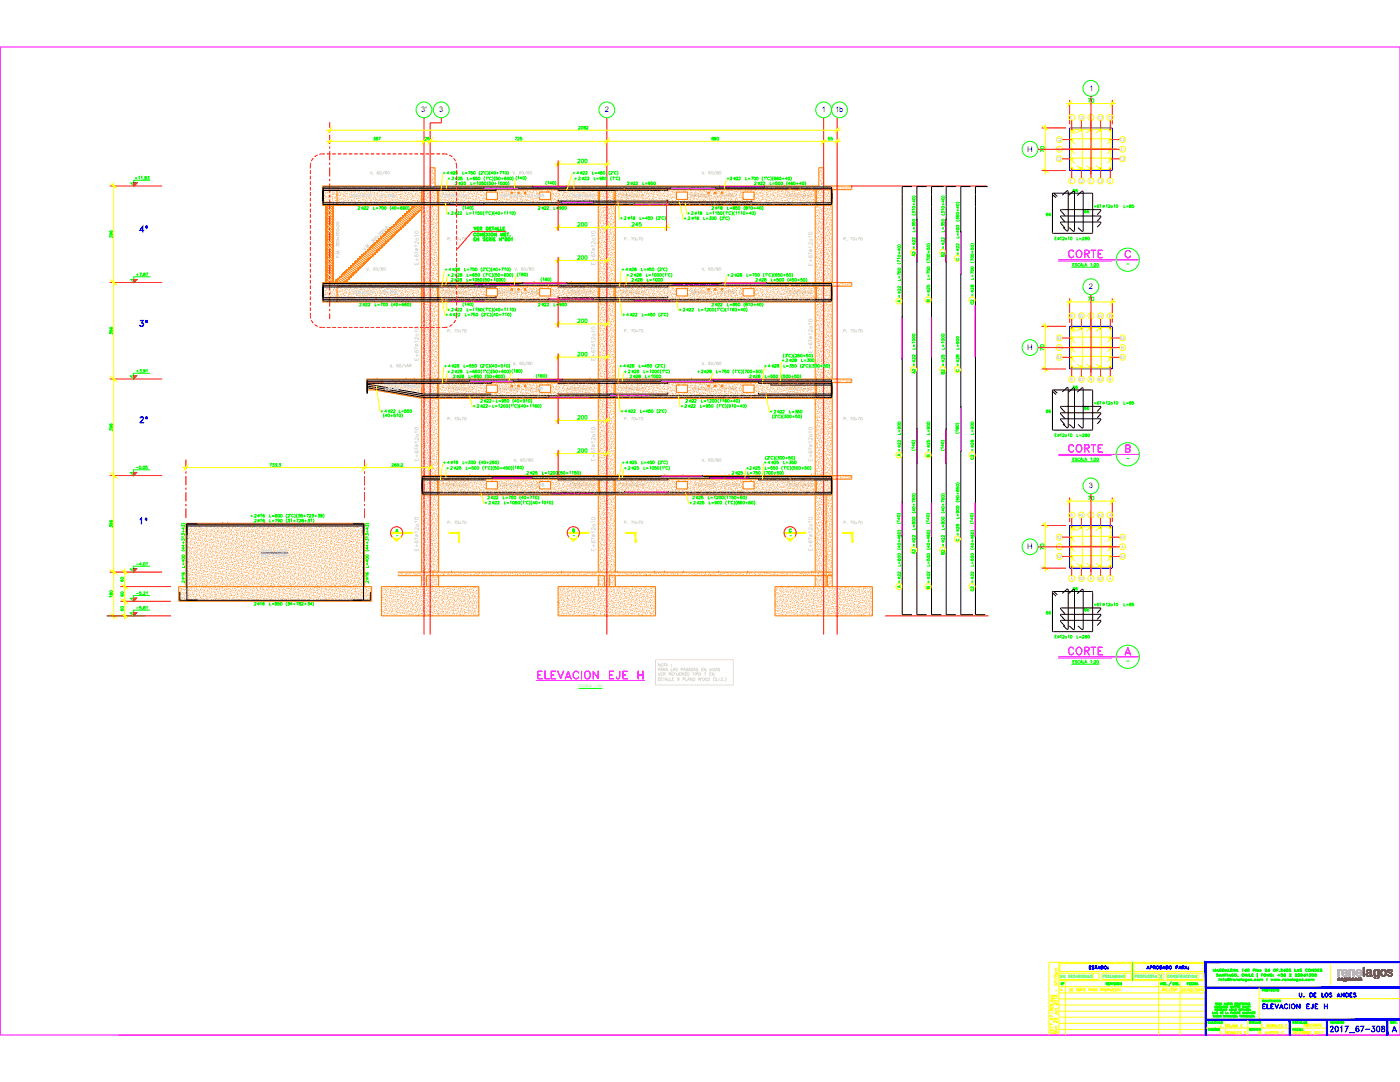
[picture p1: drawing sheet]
<svg xmlns="http://www.w3.org/2000/svg" width="279mm" height="216mm" viewBox="0 0 279 216" stroke-linecap="round" stroke-linejoin="round" font-family="sans-serif">
<defs><g id="words">
<text font-size="4.9" fill="#0f0" x="212.4" y="131.9">CORTE</text>
<g font-size="4.4" fill="#00f">
<text x="27.2" y="47.6">4º</text>
<text x="27.2" y="85.7">2º</text>
<text x="27.2" y="105.8">1º</text>
</g>
<g font-size="4.4" fill="#0f0">
<text x="212.4" y="52.6">CORTE</text>
<text x="212.4" y="91.4">CORTE</text>
</g>
<text font-size="4" fill="#0f0" x="219.4" y="61.4" transform="rotate(-90 219.4 61.4)">70</text>
<g font-size="4" fill="#00f">
<text x="27.2" y="66.3">3º</text>
<text x="276.9" y="207.1">A</text>
</g>
<g font-size="3.5" fill="#0f0">
<text x="216.3" y="21.5">70</text>
<text x="167.2" y="29.3" transform="rotate(-90 167.2 29.3)">55</text>
<text x="114.3" y="33.9">200</text>
<text x="209.5" y="31.8" transform="rotate(-90 209.5 31.8)">70</text>
<text x="71.6" y="43">22</text>
<text x="90.3" y="44.1">22</text>
<text x="122.8" y="45.2">+</text>
<text x="124.9" y="45.2">18</text>
<text x="125.2" y="46.2">245</text>
<text x="221.5" y="42.7">10</text>
<text x="189.8" y="49.4" transform="rotate(-90 189.8 49.4)">22</text>
<text x="189.8" y="52.6" transform="rotate(-90 189.8 52.6)">B2</text>
<text x="192.6" y="50.8" transform="rotate(-90 192.6 50.8)">22</text>
<text x="125.2" y="55.4">28</text>
<text x="181" y="59.3" transform="rotate(-90 181 59.3)">22</text>
<text x="72" y="62.4">22</text>
<text x="114.3" y="65.6">200</text>
<text x="209.5" y="71.3" transform="rotate(-90 209.5 71.3)">70</text>
<text x="114.3" y="72.3">200</text>
<text x="157.3" y="73.4">28</text>
<text x="189.8" y="75.8" transform="rotate(-90 189.8 75.8)">B2</text>
<text x="192.6" y="73" transform="rotate(-90 192.6 73)">28</text>
<text x="77.3" y="83.6">22</text>
<text x="124.9" y="83.6">22</text>
<text x="114.3" y="85">200</text>
<text x="181" y="90" transform="rotate(-90 181 90)">22</text>
<text x="114.3" y="91.4">200</text>
<text x="123.1" y="93.8">+</text>
<text x="125.2" y="93.8">25</text>
<text x="153.5" y="93.8">25</text>
<text x="216.3" y="100.9">70</text>
<text x="51.2" y="104.4">16</text>
<text x="192.6" y="106.9" transform="rotate(-90 192.6 106.9)">28</text>
<text x="189.8" y="111.8" transform="rotate(-90 189.8 111.8)">B2</text>
<text x="209.5" y="110.8" transform="rotate(-90 209.5 110.8)">70</text>
<text x="38.1" y="116.4" transform="rotate(-90 38.1 116.4)">16</text>
<text x="74.8" y="116.4" transform="rotate(-90 74.8 116.4)">16</text>
<text x="181" y="116.1" transform="rotate(-90 181 116.1)">22</text>
<text x="51.2" y="122.1">16</text>
</g>
<g font-size="3.5" fill="#ff0">
<text x="84" y="29.3">25</text>
<text x="214.5" y="25">C2</text>
<text x="218.4" y="25">C2</text>
<text x="214.5" y="64.6">B2</text>
<text x="218.4" y="64.6">B2</text>
<text x="214.5" y="77.3">B2</text>
<text x="218.4" y="77.3">B2</text>
<text x="214.5" y="104.4">A2</text>
<text x="218.4" y="104.4">A2</text>
<text x="209.9" y="112.5">A2</text>
<text x="222.6" y="112.5">A2</text>
<text x="230.4" y="196.5">X</text>
</g>
<g font-size="3.5" fill="#f00">
<text x="91" y="38.1">25</text>
<text x="88.2" y="44.1">+</text>
<text x="90" y="55.4">28</text>
</g>
<g font-size="3.5" fill="#ff7f00">
<text x="125.6" y="38.1">22</text>
<text x="151" y="38.1">22</text>
<text x="136.2" y="44.1">+</text>
<text x="138.3" y="44.1">18</text>
<text x="142.5" y="43">18</text>
<text x="87.8" y="55.4">+</text>
<text x="90.3" y="57.5">28</text>
<text x="123.1" y="55.4">+</text>
<text x="126.3" y="57.5">28</text>
<text x="126.3" y="56.4">28</text>
<text x="146.4" y="56.4">28</text>
<text x="151" y="57.5">28</text>
<text x="107.6" y="62.4">22</text>
<text x="142.5" y="62.4">22</text>
<text x="95.6" y="82.5">22</text>
<text x="96.3" y="81.5">22</text>
<text x="137.2" y="81.5">22</text>
<text x="87.5" y="93.8">+</text>
<text x="90.3" y="94.9">25</text>
<text x="105.5" y="96">25</text>
<text x="125.6" y="94.9">25</text>
<text x="146.4" y="96">25</text>
<text x="149.9" y="94.9">25</text>
<text x="97.7" y="100.9">22</text>
<text x="97.7" y="102">22</text>
<text x="138.6" y="102">25</text>
<text x="138.6" y="100.9">25</text>
<text x="49.7" y="105.5">2</text>
<text x="49.7" y="104.4">2</text>
<text x="51.2" y="105.5">16</text>
</g>
<g font-size="3.5">
<text x="214.5" y="37.7">C2</text>
<text x="107.6" y="43">22</text>
<text x="207.8" y="44.4">66</text>
<text x="215.5" y="43.7">66</text>
<text x="219.8" y="42.7">12</text>
<text x="189.8" y="73" transform="rotate(-90 189.8 73)">25</text>
<text x="207.8" y="83.6">66</text>
<text x="189.8" y="109" transform="rotate(-90 189.8 109)">22</text>
<text x="214.5" y="117.1">A2</text>
<text x="207.8" y="123.8">66</text>
</g>
<g font-size="3.5" fill="#dcdcdc">
<text x="218.4" y="37.7">C2</text>
<text x="114.3" y="46.2">200</text>
<text x="114.3" y="52.9">200</text>
<text x="218.4" y="117.1">A2</text>
</g>
<g font-size="3.1" fill="#ff0">
<text x="209.9" y="29.3">C2</text>
<text x="222.6" y="29.3">C2</text>
<text x="209.9" y="33.2">C2</text>
<text x="222.6" y="33.2">C2</text>
<text x="113.6" y="37">+</text>
<text x="114.7" y="37">2</text>
<text x="209.9" y="68.8">B2</text>
<text x="222.6" y="68.8">B2</text>
<text x="209.9" y="72.7">B2</text>
<text x="222.6" y="72.7">B2</text>
<text x="209.9" y="108.7">A2</text>
<text x="222.6" y="108.7">A2</text>
<text x="25.8" y="117.1" transform="rotate(-90 25.8 117.1)">60</text>
<text x="210.6" y="199">A</text>
</g>
<g font-size="3.1" fill="#ff7f00">
<text x="87.5" y="36">+</text>
<text x="144.3" y="37">+2</text>
<text x="146" y="37">22</text>
<text x="88.2" y="64.2">+</text>
<text x="88.5" y="63.1">+</text>
<text x="89.3" y="63.1">2</text>
<text x="90.3" y="63.1">22</text>
<text x="91.7" y="62.1">140</text>
<text x="123.5" y="64.2">+</text>
<text x="134.8" y="63.1">+</text>
<text x="135.5" y="63.1">2</text>
<text x="136.5" y="63.1">22</text>
<text x="87.8" y="74.4">+</text>
<text x="89.3" y="75.5">2</text>
<text x="90.7" y="76.6">28</text>
<text x="101.6" y="75.5">180</text>
<text x="122.8" y="74.4">+</text>
<text x="124.5" y="75.5">2</text>
<text x="125.9" y="76.6">28</text>
<text x="149.9" y="76.6">28</text>
<text x="93.5" y="82.5">+</text>
<text x="135.1" y="82.5">+</text>
<text x="88.2" y="94.9">+</text>
</g>
<g font-size="3.1" fill="#f00">
<text x="89.6" y="36">25</text>
<text x="88.5" y="37">+</text>
<text x="88.9" y="64.2">4</text>
</g>
<g font-size="3.1" fill="#0f0">
<text x="89.3" y="37">2</text>
<text x="90.7" y="37">25</text>
<text x="115.7" y="37">22</text>
<text x="220.8" y="42.7">a</text>
<text x="23.6" y="48.7" transform="rotate(-90 23.6 48.7)">396</text>
<text x="181.3" y="50.8">=</text>
<text x="189.8" y="53.3">C</text>
<text x="209.5" y="49">E</text>
<text x="186.6" y="58.9" transform="rotate(-90 186.6 58.9)">25</text>
<text x="124.2" y="64.2">4</text>
<text x="125.2" y="64.2">22</text>
<text x="178.2" y="61.4">A</text>
<text x="184.1" y="61.4">B</text>
<text x="193" y="60.3">=</text>
<text x="23.6" y="68.1" transform="rotate(-90 23.6 68.1)">396</text>
<text x="88.5" y="74.4">4</text>
<text x="90" y="74.4">28</text>
<text x="123.5" y="74.4">4</text>
<text x="124.9" y="74.4">28</text>
<text x="125.6" y="75.5">28</text>
<text x="140.1" y="75.5">28</text>
<text x="148.9" y="76.6">2</text>
<text x="151.7" y="74.4">+</text>
<text x="152.4" y="74.4">4</text>
<text x="153.8" y="74.4">28</text>
<text x="155.2" y="73.4">+</text>
<text x="181.3" y="74.1">=</text>
<text x="190.1" y="74.1">=</text>
<text x="153.5" y="83.6">2</text>
<text x="154.9" y="83.6">22</text>
<text x="220.8" y="81.8">a</text>
<text x="221.5" y="81.8">10</text>
<text x="23.6" y="87.1" transform="rotate(-90 23.6 87.1)">396</text>
<text x="186.6" y="90" transform="rotate(-90 186.6 90)">25</text>
<text x="195.4" y="90" transform="rotate(-90 195.4 90)">28</text>
<text x="209.5" y="88.2">E</text>
<text x="178.2" y="92.1">A</text>
<text x="184.1" y="92.4">B</text>
<text x="195.4" y="92.8" transform="rotate(-90 195.4 92.8)">C2</text>
<text x="23.6" y="106.5" transform="rotate(-90 23.6 106.5)">396</text>
<text x="49" y="104.4">+</text>
<text x="178.2" y="105.8">(</text>
<text x="183.8" y="105.8">(</text>
<text x="192.6" y="105.8">(</text>
<text x="181.3" y="110.1">=</text>
<text x="183.8" y="109" transform="rotate(-90 183.8 109)">22</text>
<text x="189.8" y="109">C</text>
<text x="35.3" y="117.5">2</text>
<text x="72" y="117.5">2</text>
<text x="178.2" y="118.5">A</text>
<text x="186.6" y="116.1" transform="rotate(-90 186.6 116.1)">22</text>
<text x="193" y="117.5">=</text>
<text x="25.8" y="120.3" transform="rotate(-90 25.8 120.3)">60</text>
<text x="25.8" y="123.1" transform="rotate(-90 25.8 123.1)">60</text>
<text x="219.8" y="122.1">12</text>
<text x="221.5" y="122.1">10</text>
<text x="209.5" y="128.4">E</text>
</g>
<g font-size="3.1">
<text x="213.4" y="39.5">66</text>
<text x="211.7" y="49">a</text>
<text x="212.4" y="49">10</text>
<text x="213.4" y="78.7">66</text>
<text x="215.5" y="82.9">66</text>
<text x="219.8" y="81.8">12</text>
<text x="189.8" y="87.8">(</text>
<text x="211.7" y="88.2">a</text>
<text x="212.4" y="88.2">10</text>
<text x="213.4" y="118.9">66</text>
<text x="215.5" y="123.1">66</text>
<text x="212.4" y="128.4">10</text>
</g>
<g font-size="2.6" fill="#0f0">
<text x="224" y="54">-</text>
<text x="181" y="89.3">)</text>
<text x="187" y="89.3">)</text>
<text x="189.8" y="85.7">)</text>
<text x="181" y="91">(</text>
<text x="187" y="91">(</text>
<text x="224" y="92.8">-</text>
<text x="78.3" y="107.9">-</text>
<text x="113.6" y="107.9">-</text>
<text x="156.6" y="107.9">-</text>
<text x="178.2" y="103.7">)</text>
<text x="183.8" y="103.7">)</text>
<text x="192.6" y="103.7">)</text>
<text x="224" y="133">-</text>
</g>
<g font-size="2.6" fill="#ff7f00">
<text x="96.7" y="82.2">-</text>
<text x="97.4" y="81.1">-</text>
</g>
<g font-size="1.5" fill="#00f">
<text x="84.1" y="22.4">3'</text>
<text x="87.7" y="22.4">3</text>
<text x="120.7" y="22.4">2</text>
<text x="164" y="22.4">1</text>
<text x="166.6" y="22.4">1b</text>
<text x="217.4" y="18.1">1</text>
<text x="205" y="30.3">H</text>
<text x="217.3" y="57.7">2</text>
<text x="205" y="69.9">H</text>
<text x="217.3" y="97.5">3</text>
<text x="205" y="109.6">H</text>
</g>
<g font-size=".6" fill="#0f0">
<text x="115.4" y="137.1">ESCALA</text>
<text x="118.6" y="137.1">1:50</text>
</g>
</g></defs>
<!-- layer: RLA-FORMATO -->
<path d="M0 9.4h279.4v197.1h-279.4z" fill="none" stroke="#f0f" stroke-width=".2"/>
<g fill="none" stroke="#ff0" stroke-width=".2">
<path d="M210.4 194.5v.3h.3a.19 .19 0 0 1 0-.3 .19 .19 0 0 1 .3 0 .19 .19 0 0 1-.1 .3M210.6 194.3h.6M210.6 193.8h.4M210.7 194.3a.16 .16 0 0 1 0-.3 .16 .16 0 0 1 .2 0 .16 .16 0 0 1 0 .3M211 195.1h-.6l.1 .2M211 193.5h-.3v.3M211 193.2h-.3v.3M211.3 199.3h29.3M211.3 198.1h29.3M211.3 196.9h29.3M211.3 195.7h29.3M211.3 192v14.5"/>
<path d="M211.5 194.2h7.8v1.2h-7.8zM211.5 192.3h14.3v1.5h-14.3zM212.7 195.7v10.8M218.1 194.2v1.2M219.9 194.2h5.9v1.2h-5.9zM224.6 194.2v1.2M226.3 192.3h14v1.5h-14zM231.2 195.7v10.8M232.3 194.2h-6v1.2h6M232.9 194.2h7.4v1.2h-7.4M235.5 195.7v10.8M239.1 194.2v1.2"/>
<path d="M240.6 192h-31.3v14.5M251.3 197.1v6.4M251.3 199.3h28.1M265.5 192.4v4.2M209.6 201.7v-.3l.2 .2a.18 .18 0 0 1 .3-.1 .18 .18 0 0 1 0 .3M209.6 200.4v.3h.2a.22 .22 0 0 1 .1-.3 .22 .22 0 0 1 .2 0 .21 .21 0 0 1-.1 .4 .2 .2 0 0 1-.2-.3zM209.7 203.2h-.1a.24 .24 0 0 0 .3 .3 .24 .24 0 0 0 .2-.3 .17 .17 0 0 0-.3 .1 .17 .17 0 0 0 .2 .2M209.9 202v.4M210.1 200.2h.1M210.2 205.8v.4l-.5-.3v.3M210.2 205h-.6l.1 .1M210.2 204.5l-.6-.2v.3"/>
<path d="M210.2 202.9l-.6-.3v.4M210.2 203.6v.6M210.4 202.2h.5l.1 .2-.2 .1M210.6 203.2a.18 .18 0 0 1 .2 .2 .18 .18 0 0 1-.3 .1 .18 .18 0 0 1 0-.2 .28 .28 0 0 1 .3-.1 .28 .28 0 0 1 .2 .3h-.1M210.6 205.1h.4M210.6 201.7h.4M210.6 201.5h.4M210.7 201.7a.17 .17 0 0 0 0 .3 .17 .17 0 0 0 .2 0 .17 .17 0 0 0 0-.3M211 205.8h-.6l.6 .2-.6 .2h.6M211 204.8h-.3v.3M211 203.7v.3l-.4-.3-.2 .1 .2 .2M211 201.2l-.3 .1v.2"/>
<path d="M211 200.1v.4l-.4-.3-.2 .1 .2 .2M211.3 204.2h29.3M211.3 201.8h29.3M211.3 205.4h29.3M211.3 200.5h29.3M211.4 203h29.3M240.6 205.1h24.2M249 203.5v3M251.2 206.3v-.5l.2 .5 .2-.5v.5M251.8 206.3h.1M252.5 205.8v.5M252.6 206l.2 .3"/>
<path d="M252.8 205.8l-.3 .4M253 205.8l.1 .5 .2-.1v-.4M253.5 206.1h.3v-.2l-.3-.1v.5M254 206.1h.2M254.3 205.8h-.3v.5M254.4 206.1h.2M254.7 205.8h-.3v.5h.3M254.8 206.1l.4-.2-.4-.1v.5M255 206.1l.2 .2M256.1 206a.17 .17 0 0 0-.2-.2 .17 .17 0 0 0-.1 .2l.1 .3 .2-.1M256.3 206.3h.1M258.1 205.8l.3 .1-.1 .4h-.2z"/>
<path d="M258.6 205.8v.5M259.1 206l-.2-.2-.2 .2 .1 .3 .3-.1M259.2 205.8v.5M259.4 206.1h.2M259.7 205.8h-.3v.5h.3M259.9 206.3v-.5l.2 .5 .1-.5v.5M260.2 204.3v.5M260.4 206.1l.4-.2-.4-.1v.5h.3l-.1-.2M260.7 204.3v.5l-.3-.5v.5M260.9 204.3l.3 .1-.1 .4h-.2zM260.9 206.1l.3-.2-.3-.1v.5M261.1 206.1l.1 .2"/>
<path d="M261.4 204.3v.5M261.4 206.1h.2M261.7 205.8h-.3v.5h.3M261.9 204.4l-.1-.1a.22 .22 0 0 0-.3 .3 .22 .22 0 0 0 .4 .1M262 204.8l.2-.5 .2 .5M262.1 204.7h.2M262.3 206l.1-.2 .2 .1-.3 .4h.3M262.5 204.3a.25 .25 0 0 1 .3 .3 .25 .25 0 0 1-.3 .2zM262.9 204.8l.2-.5 .2 .5M263 204.7h.2M263.3 205.9l.1-.1v.5M263.7 204.4l-.3-.1v.2l.3 .2h-.3"/>
<path d="M263.7 205.8h.3l-.2 .5"/>
<circle cx="209.9" cy="205.5" r=".25"/>
<circle cx="209.9" cy="201.1" r=".25"/>
<circle cx="210.8" cy="205.4" r=".17"/>
<circle cx="262.9" cy="206" r=".22"/>
</g>
<g fill="none" stroke="#0ff" stroke-width=".2">
<path d="M211.7 194.6v.5h.3h-.3M211.7 194.6h.3zM211.7 194.8h.2zM212.2 194.6l.3 .4v-.4v.5l-.3-.5v.5zM213.2 194.6h.3v.5h-.3zM213.3 194.6a.25 .25 0 0 1 .2 .1 .25 .25 0 0 1 0 .3l-.2 .1M213.7 194.6v.5h.3h-.2M213.8 194.6h.2zM213.8 194.8h.1zM214.2 194.6h.3h-.3l.3 .4h-.3h.3zM214.7 195h.3M214.7 194.9h.3"/>
<path d="M214.9 194.6l.2 .5-.2-.5-.2 .5zM215.2 194.6l.3 .1v.1h-.3l.3-.1v-.1h-.3v.5zM215.3 194.8l.2 .3-.1-.3M215.7 194.6l.3 .1-.3 .1 .3-.1-.3-.1v.5zM215.8 194.8l.2 .3-.1-.3M216.7 194.6l.1 .5h.2h-.3zM217.1 194.6l.1 .5h.2h-.3zM220.2 194.6h.3v.2h-.3l.3-.1zM220.2 194.6v.5zM220.6 194.6l.4 .1-.1 .1h-.2l.2-.1v-.1h-.2v.5zM220.8 194.8l.2 .3-.2-.3M221.1 194.6h.3h-.2v.5h.2h-.3z"/>
<path d="M221.2 194.8h.1zM221.6 194.6v.5h.3h-.3zM222 194.6l.1 .5zM222.3 194.6l.1 .4 .3-.4v.5l-.1-.4-.2 .4-.1-.4v.4zM222.8 194.6l.1 .5zM223.1 194.6l.3 .4v-.4v.5l-.3-.5v.5zM223.6 195h.3M223.6 194.9h.3M223.8 194.6l.1 .5-.1-.5-.2 .5zM224.1 194.6l.3 .1-.3 .1 .3-.1-.3-.1v.5zM224.2 194.8l.2 .3-.1-.3M226.5 194.6l.4 .1-.3 .1 .2-.1-.2-.1v.5z"/>
<path d="M227 194.6l.4 .1-.1 .1h-.2l.2-.1v-.1h-.2v.5zM227.2 194.8l.2 .3-.2-.3M228.1 194.6l.3 .1-.1 .1h-.2l.3-.1-.1-.1h-.2v.5zM228.6 194.6l.1 .5 .2-.1v-.4l-.1 .5-.2-.1zM229.4 194.6h-.3v.5h.3h-.3M234.1 194.6l.4 .4v-.4v.5l-.3-.5M234.7 194.6h.3h-.3l.3 .4h-.3h.3zM235.1 194.6h.4zM235.3 194.6v.5v-.5M235.6 194.6l.3 .1v.1h-.3l.3-.1v-.1h-.3v.5zM235.8 194.8l.1 .3-.1-.3M236.1 194.6l.1 .5 .2-.1v-.4v.5l-.3-.1z"/>
<path d="M237 194.7a.18 .18 0 0 0-.2-.1 .18 .18 0 0 0-.2 .2v.1a.19 .19 0 0 0 .2 .2 .19 .19 0 0 0 .2-.1M237.5 194.7a.2 .2 0 0 0-.2-.1 .2 .2 0 0 0-.2 .2v.1a.2 .2 0 0 0 .2 .2 .2 .2 0 0 0 .2-.1M237.7 194.6v.5zM238.4 194.6l.4 .4v-.4v.5l-.3-.5-.1 .5z"/>
<circle cx="216.4" cy="194.8" r=".22"/>
<circle cx="216.4" cy="194.8" r=".24"/>
<circle cx="217.7" cy="194.8" r=".24"/>
<circle cx="217.7" cy="194.8" r=".22"/>
<circle cx="227.7" cy="194.8" r=".24"/>
<circle cx="227.7" cy="194.8" r=".22"/>
<circle cx="238.1" cy="194.8" r=".22"/>
<circle cx="238.1" cy="194.8" r=".24"/>
</g>
<g fill="none" stroke="#0f0" stroke-width=".2">
<path d="M220.7 196l.3 .1v.2h-.3l.3-.1-.3-.1v.4zM220.9 196.3l.1 .2zM221.2 196h.3l-.3 .1v.4h.3h-.3zM221.2 196.3h.2zM221.6 196l.2 .5 .2-.5-.2 .5zM222.1 196v.5zM222.3 196.1h.3h-.3l.3 .2v.2h-.3h.3zM222.8 196v.5zM223.5 196l.3 .5v-.5v.5l-.3-.4v.4zM226.1 192v3.7M234.5 196l.1 .5zM234.8 196l.2 .1v.4h-.2z"/>
<path d="M234.8 196.1h.2v.2h-.2h.2v.2h-.2zM235.2 196.5h.1M236.9 196h.3l-.3 .1v.4zM236.9 196.3h.2zM237.4 196.1l.2-.1h-.3v.5M237.4 196.3h.1zM237.4 196.5h.2zM238.1 196.2a.2 .2 0 0 0-.3-.1 .2 .2 0 0 0 0 .3 .2 .2 0 0 0 .3 0M238.3 196v.5zM238.3 196.3h.3M238.6 196v.5zM238.8 196.4h.3"/>
<path d="M238.8 196.4h.2M238.9 196l.2 .5-.2-.4-.2 .4zM242.1 193.4l.3 .4 .2-.4v.4l-.1-.3-.1 .3-.2-.3-.1 .3zM242.8 194.4h.3h-.3l.3 .4h-.3l.3-.1zM242.8 193.7h.3M243 193.4l.2 .4-.2-.4-.3 .4zM243.3 195.2h.1M243.3 195.4v.3zM243.3 194.7h.4M243.4 194.7h.2M243.4 193.4l.4 .1a.21 .21 0 0 0-.4-.1 .21 .21 0 0 0 0 .3 .21 .21 0 0 0 .3 0l-.1-.1h.2a.22 .22 0 0 1-.3 .2 .22 .22 0 0 1-.2-.3zM243.5 194.3l.2 .5-.2-.4-.2 .4z"/>
<path d="M243.5 195.4v.3zM243.5 195.5l.3-.1v.3v-.3zM243.9 194.3l.4 .5v-.5v.5l-.4-.4v.4zM243.9 193.4h.2a.25 .25 0 0 1 .2 .2 .25 .25 0 0 1-.2 .2h-.2zM244 193.4l.3 .1-.2 .3h-.1zM244.1 195.4h.1zM244.2 195.2h.1l-.2 .5zM244.5 194.3l.3 .1zM244.5 193.7h.4M244.6 193.7h.2M244.6 194.4v.4zM244.7 193.4l.2 .4-.2-.4-.2 .4z"/>
<path d="M245 194.3v.5zM245 195.3l.4-.1 .2 .2-.2 .2v-.3v.2a.23 .23 0 0 0-.2-.3 .23 .23 0 0 0-.2 .3 .23 .23 0 0 0 .3 .2l.1-.1h-.4zM245.1 193.4v.4h.3h-.3zM245.1 195.4l.2-.1 .1 .1-.3 .1h.3l-.2 .1zM245.2 194.7h.4M245.3 194.7h.2M245.4 194.3l.2 .5-.2-.4-.2 .4zM245.6 193.4h.3h-.3v.4M245.6 193.6h.1h-.1M245.6 193.8h.3zM245.7 195.4l.1 .3zM245.8 195.4h.2z"/>
<path d="M245.8 194.4h.4a.21 .21 0 0 0-.3 0 .21 .21 0 0 0-.1 .3 .21 .21 0 0 0 .3 0l-.1-.1 .2 .1a.24 .24 0 0 1-.4 .1 .24 .24 0 0 1 0-.4zM246.1 193.4l.3 .4 .1-.4v.4l-.4-.4v.4zM246.1 195.5h.3a.15 .15 0 0 0-.2-.1 .15 .15 0 0 0-.1 .2h.3a.18 .18 0 0 1-.2 .1 .18 .18 0 0 1 0-.3 .18 .18 0 0 1 .2 .1h-.3M246.6 195.4l.1 .3zM246.7 195.5l.2-.1 .1 .3-.1-.3zM246.7 193.7h.3M246.9 193.4l.2 .4-.2-.4-.3 .4zM247 194.8h.1M247 194.9v-.1v.1M247.2 195.5h.3a.16 .16 0 0 0-.3-.1 .15 .15 0 0 0 0 .2h.3a.16 .16 0 0 1-.3 0 .16 .16 0 0 1 .1-.2 .16 .16 0 0 1 .2 .1h-.3M247.7 195.2v.5zM247.9 193.4h.1v.4v-.4z"/>
<path d="M247.9 195.4h.3l-.3 .1 .3 .1a.19 .19 0 0 1-.2 .1 .19 .19 0 0 1-.1-.3zM248.2 195.4l.1 .3zM248.4 193.7h.4h-.4l.3-.3v.4l-.1-.4-.2 .3M248.5 194.3v.5zM248.5 194.6h.3M248.5 195.4h.3l-.3 .1 .3 .1a.18 .18 0 0 1-.2 .1 .18 .18 0 0 1-.1-.3zM248.8 195.4v.4h-.3h.3zM248.8 194.3v.5zM249 193.8h.2M249 193.8a.23 .23 0 0 1-.1-.3 .23 .23 0 0 1 .4-.1l-.1 .4M249.1 194.3v.5zM249.3 194.3v.5h.3h-.3z"/>
<path d="M249.6 195.6v.1M249.6 195.6h.2M249.6 195.4v.1M249.8 195.4h-.2l.2 .2M249.8 195.5v.2M249.8 194.3h.3l-.3 .1v.4h.3h-.3zM249.8 194.6h.2zM249.8 195.4h-.2l.2 .3-.2-.1M250.1 195.6h.1M250.1 193.6l.3-.2h-.3v.4v-.4h.3v.2h-.3M250.4 195.4l.2 .1a.15 .15 0 0 0-.2-.1 .15 .15 0 0 0 0 .2h.3a.18 .18 0 0 1-.3 .1 .18 .18 0 0 1 0-.3zM250.6 193.4h.1"/>
<path d="M250.6 193.5l.1 .3zM250.9 193.8h.2M250.9 194.2v.8zM251.1 193.5l-.2 .1 .2 .1M251.1 193.7v.1M251.1 193.5h-.2l.3 .2-.3 .1M251.4 195.4v.3zM251.4 195.5l.3-.1v.3v-.3zM251.7 195.5l.3-.1v.3v-.3zM251.8 194.4l-.1 .4zM251.8 194.4l.3-.1zM251.8 194.6h.1z"/>
<path d="M251.9 197.6l.2-.1-.2-.1v.4v-.4l.3 .1-.3 .1M252.2 199.6a.18 .18 0 0 0-.2 0 .18 .18 0 0 0 0 .3 .18 .18 0 0 0 .2-.1M252.3 197.4l.3 .1-.3 .1M252.3 197.4v.4zM252.4 197.6l.2 .2zM252.5 193.8h.3zM252.5 193.4l.3 .1-.3 .3 .3-.3zM252.8 195.2l.1 .5zM252.8 194.3l.4 .5v-.5v.5l-.3-.4-.1 .4zM252.9 199.5l.3 .4v-.4v.4l-.3-.3v.3zM253 193.7h.4h-.4l.3-.3v.4v-.4l-.3 .3M253.3 199.5l.3 .1z"/>
<path d="M253.3 197.6l.2-.2-.2 .4-.1-.4 .1 .2M253.4 199.6v.3v-.3M253.6 197.8h.3h-.2M253.6 195.4l.2 .2 .1-.2 .1 .2 .1-.2-.1 .3-.1-.3-.1 .3zM253.6 197.4v.4M253.7 197.4h.2zM253.7 197.6h.1h-.1M253.7 199.6l.3-.1h-.3v.4h.3h-.3M253.7 199.7h.2zM254.1 194.5h.1M254.1 194.8h.1M254.1 199.5l.3 .4v-.4v.4l-.3-.3v.3z"/>
<path d="M254.3 195.4l.1 .2 .2-.2 .1 .2 .1-.2-.1 .3-.1-.3-.2 .3zM254.5 197.4h.2zM254.6 199.5v.4zM254.6 197.4v.4zM254.8 193.4h.3h-.3v.4zM254.8 199.5l.3 .1v.3h-.3zM254.8 193.6h.2h-.2M254.8 199.6l.3 .1-.1 .2h-.2M255 194.6h.4zM255 195.4l.1 .2 .1-.2 .1 .2 .2-.2-.2 .3-.1-.3-.1 .3zM255.2 194.4v.4zM255.3 193.8h.1"/>
<path d="M255.6 193.4l.3 .1-.3 .3h.3h-.3l.3-.3zM255.7 195.6h.1M255.7 194.5l.3 .1M255.7 194.8h.1M255.7 194.3l.2 .1h-.2v.1zM255.7 194.5a.2 .2 0 0 1 .3 0 .2 .2 0 0 1-.1 .3 .2 .2 0 0 1-.3-.1h.1M255.9 194.5l.1 .1-.1 .2M256 195.4v.3zM256 194.7h-.3M256 195.4h.2zM256.1 193.7h.4h-.4l.3-.3v.4v-.4l-.3 .3M256.2 194.7h.3"/>
<path d="M256.3 194.4h.2M256.3 194.4l-.1 .2 .1 .2M256.3 195.5l.3-.1-.3 .1 .4 .1a.18 .18 0 0 1-.3 .1 .18 .18 0 0 1 0-.3 .18 .18 0 0 1 .3 .1h-.4M256.3 194.5l-.1 .1h.3M256.4 194.5l.1 .1-.1 .2M256.5 194.4a.23 .23 0 0 0-.3 .2 .23 .23 0 0 0 .3 .2 .18 .18 0 0 0 0-.3 .18 .18 0 0 0-.3 .1M256.8 193.8h.2M256.9 195.4v.3zM256.9 195.5l.3-.1v.3l-.1-.3zM256.9 193.4v.4M257 193.4a.24 .24 0 0 0-.3 .1 .24 .24 0 0 0 .1 .3M257.3 193.4l.3 .1-.3 .3h.3h-.4l.4-.3z"/>
<path d="M257.3 194.8h.4h-.4M257.4 194.4h.2l.1 .1-.4 .3 .3-.3zM257.4 195.5h.3a.15 .15 0 0 0-.2-.1 .15 .15 0 0 0-.1 .2h.3a.18 .18 0 0 1-.3 .1 .18 .18 0 0 1 0-.3 .18 .18 0 0 1 .3 .1h-.3M257.9 195.2v.5zM258.2 195.4h.2h-.2v.2h.3a.18 .18 0 0 1-.3 .1 .18 .18 0 0 1 0-.3zM258.4 193.4v.4h.3h-.3zM258.5 195.4v.3zM258.5 194.8h.3h-.4l.4-.3-.3-.1h.3v.1l-.3 .3M258.7 195.4h.3l-.3 .1 .3 .1a.18 .18 0 0 1-.2 .1 .18 .18 0 0 1-.1-.3zM258.9 193.7h.3M259 195.4l.1 .3-.3 .1h.2zM259 193.4l.2 .4-.2-.4-.2 .4z"/>
<path d="M259 194.5l.4 .1M259 194.8h.1M259.1 194.3l.2 .1h-.2l-.1 .1zM259.1 194.5a.2 .2 0 0 1 .3 0 .2 .2 0 0 1-.1 .3 .2 .2 0 0 1-.3-.1M259.2 194.5l.2 .1-.2 .2M259.4 194.7h-.4M259.4 193.4h.4h-.4l.4 .3-.1 .1h-.3l.4-.1zM259.6 194.5h.3M259.6 194.4h.3M259.7 194.4l-.1 .1 .1 .1M259.8 195.6v.1M259.8 194.4l.1 .3-.3 .1a.23 .23 0 0 0 .3-.2 .23 .23 0 0 0-.3-.2 .18 .18 0 0 0 .1 .2 .18 .18 0 0 0 .2 0"/>
<path d="M259.8 195.6h.3M259.8 195.4v.1M259.9 194.5l-.1 .1M260 195.4h-.2l.3 .2M260 195.5v.2M260.1 195.4h-.3l.3 .3-.3-.1M260.2 194.7h.3h-.4l.3-.4v.5v-.4l-.2 .3M260.3 195.6h.1M260.6 195.4l.3 .1a.16 .16 0 0 0-.3-.1 .15 .15 0 0 0 0 .2h.3a.18 .18 0 0 1-.3 .1 .18 .18 0 0 1 0-.3zM260.8 194.4l.1-.1v.5v-.4zM260.9 193.5a.23 .23 0 0 0-.3-.1 .23 .23 0 0 0 0 .4 .23 .23 0 0 0 .3-.1M261.3 194.8h.1"/>
<path d="M261.3 194.3h.3l-.2 .2 .2-.1zM261.4 194.5l.2 .1M261.4 194.5l.2 .1a.2 .2 0 0 1-.1 .2 .2 .2 0 0 1-.3-.1h.1M261.5 194.5l.1 .1-.1 .2M261.6 195.4v.3zM261.6 194.7h-.3M261.6 195.5l.3-.1v.3v-.3zM261.7 193.4l.4 .4v-.4v.4l-.3-.4-.1 .4zM261.9 194.4h.2M261.9 194.4v.4l.2-.1v-.3M261.9 195.5l.3-.1 .1 .3-.1-.3zM262.4 193.4h.2a.24 .24 0 0 1 .2 .2 .24 .24 0 0 1-.2 .2h-.2z"/>
<path d="M262.4 193.4h.3a.25 .25 0 0 1 0 .3 .25 .25 0 0 1-.3 .1zM262.4 194.4h.3M262.4 194.4v.4l.3-.1-.1-.3M263 193.4h.3h-.3v.4h.3h-.3zM263 193.6h.1h-.1M263.4 193.4h.4h-.3l.3 .3v.1h-.4h.4zM241.1 205.3h.3l-.1 .3h-.2zM241.1 205.3l.3 .1-.1 .2h-.2M241.6 205.3v.3zM241.6 204.1h.2M241.7 203.8l.2 .4-.2-.3-.2 .3zM241.7 205.3h.3h-.3l.3 .3h-.2l.2-.1z"/>
<path d="M242 201.9v.4h.2h-.2zM242 203.8v.4h.3h-.3zM242.2 205.3h.2h-.2v.3h.2h-.2zM242.2 205.4h.1h-.1M242.3 201.9l.1 .4 .1-.4v.4h-.2zM242.3 202.6h-.2l.2 .2-.2 .1M242.4 200.7l.2 .3 .1-.3v.4v-.3l-.1 .3-.1-.3-.1 .3zM242.5 201.4h.2a.15 .15 0 0 0-.2-.1 .15 .15 0 0 0 0 .2 .15 .15 0 0 0 .2 .1v-.1v.1h-.2zM242.5 202.6v.3zM242.6 200.1l.2 .1-.2 .1M242.6 200.1v.4zM242.6 205.3l.3 .3v-.3v.3l-.3-.3v.3z"/>
<path d="M242.6 205.2h.3zM242.6 202.6l.2 .3 .1-.3v.3v-.2l-.1 .2-.2-.2v.2zM242.6 202.9h.1M242.7 201.9v.4zM242.7 200.3l.1 .2zM242.8 203.8l.2 .4 .1-.4v.4h-.3zM242.9 201h.2M242.9 200.1v.4M243 200.1h.1zM243 200.3h.1h-.1M243 200.4l.1 .1zM243 200.7l.1 .4-.1-.4-.2 .4z"/>
<path d="M243 202h-.2l.2 .2h-.2M243.2 200.7v.4v-.4M243.2 201.1h.1M243.2 200.7h.2v.2h-.2h.2v-.2zM243.2 201.3l.2 .3 .1-.3v.3l-.3-.3v.3zM243.2 201.6h.1M243.2 200.1l.3 .3v-.3v.4l-.2-.3-.1 .3zM243.3 203.8v.4h.3h-.3zM243.3 200.9l.1 .2zM243.4 202.6l.2 .3 .1-.3v.3l-.3-.3v.3zM243.5 201.9l.3 .1-.2 .3h-.1zM243.6 200.7v.4z"/>
<path d="M243.6 200.1v.4M243.6 200.1h.2zM243.6 200.3h.2h-.2M243.6 200.4l.2 .1zM243.7 201.1h.1M243.7 201h.2M243.8 201.3l-.2 .3h.2h-.2l.2-.3h-.2h.2M243.8 200.7l.2 .4-.2-.4-.1 .4zM243.9 201.9h.2h-.2v.4h.2h-.2zM243.9 202.1h.1zM243.9 201.5h.3M244 201.5h.1"/>
<path d="M244.1 201.3l.1 .3-.1-.3-.2 .3zM244.1 200.7l.2 .3v-.3v.4l-.2-.4v.4zM244.1 201.9h.1M244.3 201.3v.3h.2h-.2zM244.3 200.1v.3l.2 .1h-.2zM244.4 202.6h-.2l.2 .2-.2 .1M244.5 200.7l.2 .3v-.3v.4l-.2-.4v.4zM244.5 202.9h.2M244.6 201.9v.4h.2h-.2zM244.6 200.5h.1M244.6 202.6l.2 .3-.2-.3-.1 .3zM244.6 200.4h.2"/>
<path d="M244.7 200.1l.2 .4-.2-.3-.1 .3zM244.8 200.7h.2h-.1v.3l.1 .1h-.2zM244.9 200.9h.1zM244.9 202.6l.2 .3v-.3v.3l-.2-.3v.3zM244.9 202.2h.2M245 200.2h.2h-.2v.2h.2v-.1l-.1 .2-.1-.1zM245 201.9l.1 .4-.1-.3-.2 .3zM245 200.7h.1M245.2 202.6l.1 .3zM245.3 202.8h.2M245.3 201.5h.2M245.4 201.3l.2 .3-.2-.3-.1 .3z"/>
<path d="M245.5 202.6v.3zM245.5 200.9l.3-.2-.3 .2M245.5 200.7v.4M245.6 200.9l.2 .2-.2-.2M245.6 201.9v.4v-.4M245.6 202.3h.1M245.6 201.9h.2h-.2M245.6 202.1h.1zM245.6 202.6l.1 .3 .2-.3-.1 .3h-.2zM245.7 201.3h.2l-.2 .2 .2-.1-.2-.1v.3zM245.7 200.2h.3h-.3l.3 .2h-.3h.2zM245.8 201.5l.1 .1-.1-.1"/>
<path d="M245.8 201.9h.1M245.9 200.7l.1 .3 .1-.3v.3h-.2zM245.9 201.9l.1 .4 .1-.4-.1 .4zM246 201.3v.3zM246 202.6h.2h-.2v.3h.2h-.2M246 202.8h.1zM246.2 201.5h.2M246.3 200.7h.2v.2h-.2l.2-.1zM246.3 201.9h.2h-.2M246.3 200.7v.4zM246.3 201.3l.1 .3-.1-.3-.2 .3zM246.3 202.1h.1z"/>
<path d="M246.3 202.3h.2zM246.3 201.9v.4M246.3 202.9h.3h-.3M246.5 201.9h.1M246.5 201.3h.3h-.3l.2 .3h-.2h.2zM246.5 202.6h-.2h.3l-.3 .3M246.5 202.6l-.2 .3M246.6 200.7h.2h-.2M246.6 201.9l.2 .3 .1-.3v.4l-.3-.3v.3zM246.6 200.7v.4zM246.6 200.9h.1zM246.7 202.8h.2"/>
<path d="M246.8 202.6l.1 .3-.1-.3-.1 .3zM246.8 200.7h.1M246.9 200.7h.2h-.1v.3l.1 .1h-.2zM247 200.9h.1zM247 201.9h.2M247.1 201.9v.4zM247.1 200.7h.1M247.2 200.1l.2 .3v-.3v.4l-.2-.3v.3zM247.2 201.6h.3h-.2M247.3 200.7h.2v.2h-.2l.2-.1zM247.3 201.3h.2h-.3v.3M247.3 201.4l.1 .1z"/>
<path d="M247.3 200.7v.4zM247.3 201.9h.2h-.2v.4h.2h-.2zM247.3 202.1h.1zM247.4 200.9l.1 .2-.1-.2M247.4 202.6h.2zM247.5 202.6v.3zM247.5 201.9h.1M247.5 200.1h.3zM247.6 201.3h.2h-.2l.2 .3h-.2h.2zM247.6 200.1v.4l.1-.4M247.9 200.1l.2 .1-.2 .1M247.9 200.1v.4z"/>
<path d="M247.9 201.3h.3l-.3 .2 .2-.1-.2-.1v.3zM248 200.3l.1 .2zM248 201.9l.1 .3 .2-.3v.4l-.1-.3-.1 .3-.1-.3v.3zM248.1 202.6h.2l-.2 .2 .2-.1-.2-.1v.3zM248.2 202.8l.1 .1-.1-.1M248.2 200.1v.4M248.2 200.1h.2zM248.2 200.3h.1h-.1M248.2 200.4l.2 .1zM248.2 200.8v-.1a.15 .15 0 0 0-.2 .1 .15 .15 0 0 0 0 .2 .15 .15 0 0 0 .2 0M248.2 201.6h.1M248.3 201.5h.2"/>
<path d="M248.3 201h.2M248.4 201.3l.1 .3-.1-.3-.2 .3zM248.4 202.2h.2M248.4 200.7l.2 .4-.2-.4-.1 .4zM248.4 202.6h.2l-.2 .2 .2-.1v-.1h-.2v.3zM248.4 202.9h.1M248.5 201.9l.1 .4-.1-.3-.1 .3zM248.5 202.8l.1 .1zM248.6 200.3l.2-.1-.2-.1-.1 .4v-.4l.3 .1-.2 .1M248.6 201.3h.2l-.2 .2 .2-.1-.2-.1v.3zM248.6 200.3l.2 .2zM248.7 200.7l.1 .3 .1-.3-.1 .4z"/>
<path d="M248.7 201.5l.1 .1-.1-.1M248.8 201.9h.1l.1 .2h-.2l.2-.1zM248.8 202.6h.2h-.2v.3h.2h-.2zM248.8 201.9v.4zM248.8 202.8h.1zM248.9 200.5h.1M248.9 202.1l.1 .2zM248.9 200.4h.2M248.9 201.6h.3h-.2M249 200.1l.1 .4-.1-.3-.1 .3zM249 200.7h.3M249.1 201.9h.2"/>
<path d="M249.1 202.8h.2M249.1 200.7v.4l.1-.4M249.2 201.3h-.3h.3l-.2 .3M249.2 201.9v.4v-.4M249.2 202.3h.1M249.2 201.3l-.3 .3M249.2 200.2h.2h-.2l.2 .2h-.2h.2zM249.2 202.6l.1 .3-.1-.3-.1 .3zM249.3 200.7l.1 .2 .2-.2-.1 .4zM249.3 201.5h.2M249.3 205.3h.3v.1h-.2l.2-.1zM249.3 203.8l.3 .1v.3h-.3z"/>
<path d="M249.4 205.3l-.1 .3zM249.4 203.9l.2 .1v.2h-.2M249.4 201.9v.4zM249.4 201.3l.2 .3-.2-.3-.1 .3zM249.4 202.6l.1 .3h.2h-.3zM249.5 205.4l.1 .2-.1-.2M249.6 201.9l.2 .3v-.3v.4l-.2-.3v.3zM249.7 202.6h.3l-.1 .3h-.2zM249.8 202.6h.2l-.2 .2 .2 .1h-.2M249.8 205.3h.2h-.2v.3h.2h-.2zM249.8 205.4h.1h-.1M249.8 203.8v.4z"/>
<path d="M249.9 201.9h.2h-.1v.4h.1h-.2zM250 202.1h.1M250 203.8l.3 .1-.1 .3h-.2zM250 203.9h.3l-.3 .1 .2 .2h-.2M250.1 202.9h.2M250.1 205.3l.2 .3 .2-.3-.2 .3zM250.1 201.9h.1M250.2 202.6l.1 .3-.1-.3-.1 .3zM250.3 201.9h.2l-.2 .4 .2-.4zM250.3 202.3h.2zM250.4 203.8l.2 .4 .1-.4v.4h-.3zM250.6 205.3l.1 .3z"/>
<path d="M250.8 205.3h.3h-.3l.3 .3h-.3l.3-.1zM251.1 203.8l-.1 .4-.1-.1 .2 .1zM258 205.3h.3h-.3v.3zM258 203.8h.3l-.3 .1v.3h.3h-.3zM258 205.4h.1h-.1M258 204h.1zM258.4 205.3h.3h-.3v.3h.3h-.3zM258.4 203.9h.3h-.3l.3 .3h-.3l.3-.1zM258.4 205.4h.2h-.2M259.1 205.3a.17 .17 0 0 0-.3 0 .17 .17 0 0 0 0 .3 .17 .17 0 0 0 .3-.1M259.1 203.9a.17 .17 0 0 0-.2 0 .17 .17 0 0 0 0 .2 .17 .17 0 0 0 .2 0M259.3 205.3v.3z"/>
<path d="M259.3 205.4h.2h-.2M259.3 204.1h.3M259.4 203.8l.2 .4-.2-.3-.1 .3zM259.5 205.3l.1 .3zM259.7 203.8l.1 .4h.2h-.3zM259.7 205.5h.3M259.9 205.3l.1 .3-.1-.3-.2 .3zM260.1 204.1h.3M260.2 203.8l.2 .4-.2-.3-.1 .3zM260.5 203.9h.3h-.3l.3 .3h-.2l.2-.1zM265.6 203.8l.3 .4v-.4v.4l-.3-.3v.3zM266 203.8l.2 .4 .1-.4v.4h-.2z"/>
<path d="M266.5 203.8l.2 .4 .2-.4v.4l-.1-.3-.1 .3-.1-.3-.1 .3zM267 203.8h.3l-.2 .1v.3h.2h-.3zM267.1 204h.1zM267.5 203.8l.2 .1-.2 .1h.2l-.2-.1v.3zM267.6 204l.1 .2-.1-.2"/>
<circle cx="223.1" cy="196.3" r=".22"/>
<circle cx="223.1" cy="196.3" r=".2"/>
<circle cx="244.6" cy="195.5" r=".18"/>
<circle cx="246.6" cy="194.6" r=".25"/>
<circle cx="246.6" cy="194.6" r=".22"/>
<circle cx="248" cy="194.6" r=".25"/>
<circle cx="249.1" cy="193.6" r=".23"/>
<circle cx="249.2" cy="195.5" r=".17"/>
<circle cx="251" cy="195.5" r=".18"/>
<circle cx="251.5" cy="193.7" r=".18"/>
<circle cx="251.5" cy="193.7" r=".15"/>
<circle cx="252.4" cy="194.6" r=".25"/>
<circle cx="252.4" cy="194.6" r=".22"/>
<circle cx="252.5" cy="199.7" r=".18"/>
<circle cx="252.5" cy="199.7" r=".16"/>
<circle cx="252.9" cy="197.6" r=".18"/>
<circle cx="252.9" cy="197.6" r=".16"/>
<circle cx="253.6" cy="194.6" r=".22"/>
<circle cx="253.6" cy="194.6" r=".24"/>
<circle cx="254.2" cy="197.6" r=".19"/>
<circle cx="254.4" cy="193.6" r=".21"/>
<circle cx="254.4" cy="193.6" r=".23"/>
<circle cx="255" cy="197.6" r=".17"/>
<circle cx="255" cy="197.6" r=".19"/>
<circle cx="255.4" cy="199.7" r=".19"/>
<circle cx="255.4" cy="199.7" r=".17"/>
<circle cx="256.9" cy="193.6" r=".23"/>
<circle cx="259.4" cy="195.5" r=".18"/>
<circle cx="261.2" cy="195.5" r=".18"/>
<circle cx="261.3" cy="193.6" r=".24"/>
<circle cx="261.3" cy="193.6" r=".21"/>
<circle cx="262" cy="194.6" r=".24"/>
<circle cx="262.5" cy="194.6" r=".23"/>
<circle cx="241.3" cy="204" r=".18"/>
<circle cx="242.5" cy="204" r=".19"/>
<circle cx="243" cy="201.4" r=".17"/>
<circle cx="243" cy="201.4" r=".15"/>
<circle cx="243.2" cy="202.8" r=".15"/>
<circle cx="243.2" cy="202.7" r=".17"/>
<circle cx="243.2" cy="205.4" r=".16"/>
<circle cx="243.2" cy="205.4" r=".18"/>
<circle cx="243.8" cy="204" r=".18"/>
<circle cx="243.8" cy="204" r=".16"/>
<circle cx="244.7" cy="201.4" r=".15"/>
<circle cx="244.7" cy="201.4" r=".17"/>
<circle cx="245.5" cy="200.3" r=".16"/>
<circle cx="245.5" cy="200.3" r=".15"/>
<circle cx="246.5" cy="200.3" r=".17"/>
<circle cx="246.9" cy="200.3" r=".16"/>
<circle cx="246.9" cy="200.3" r=".15"/>
<circle cx="247.8" cy="202.7" r=".17"/>
<circle cx="247.8" cy="202.8" r=".15"/>
<circle cx="251.4" cy="205.4" r=".19"/>
<circle cx="251.4" cy="205.4" r=".16"/>
<circle cx="251.4" cy="204" r=".18"/>
<circle cx="251.4" cy="204" r=".16"/>
<circle cx="268" cy="204" r=".16"/>
<circle cx="268" cy="204" r=".18"/>
</g>
<g fill="none" stroke="#00f" stroke-width=".2">
<path d="M217.4 192.7v.7M217.4 192.7h.3zM217.4 193h.2l-.2 .1M217.4 193.3l.3 .1zM218 192.7l.4 .1h-.4l.3 .3v.2h-.4h.4v-.2l-.3-.2zM218.5 192.7h.4zM218.7 192.7v.7v-.7M219.1 193.2h.4M219.3 192.7l.2 .7-.2-.6-.3 .6zM219.7 192.7h.2a.34 .34 0 0 1 .3 .3 .34 .34 0 0 1-.3 .4h-.2M219.7 192.7v.7M219.8 192.7a.31 .31 0 0 1 .3 .3 .31 .31 0 0 1-.2 .3h-.1"/>
<path d="M221 193h.1zM221 193.3h.1zM221.1 193h.1M221.1 193.3h.1M228.9 193.2h.4M229.1 192.7l.3 .7-.3-.6-.2 .6zM234.7 192.7l.4 .1-.1 .3h-.3M234.7 192.7v.7zM234.7 192.7l.3 .1v.2h-.3M235.3 193.2h.3M235.5 192.7l.2 .7-.2-.6-.3 .6zM235.9 193h.3l.1-.2-.4-.1v.7v-.7l.4 .1v.2l-.4 .1"/>
<path d="M236.1 193.1l.2 .3zM236.5 193.2h.4M236.7 192.7l.3 .7-.3-.6-.2 .6zM237.1 193h.1zM237.1 193.3h.1zM237.2 193h.1M237.2 193.3h.1"/>
<circle cx="220.6" cy="193" r=".3"/>
<circle cx="220.6" cy="193" r=".27"/>
</g>
<g fill="#00f" stroke="#00f" stroke-width=".2">
<path d="M240.7 192.1h38.7v-.2zM240.5 191.9h38.9l-38.7 .2zM240.5 191.9l.2 14.6v-14.4zM240.5 191.9l.2 14.6h-.2z"/>
<path d="M240.6 197.2h38.8v-.3zM240.6 196.9h38.8l-38.8 .3z"/>
<path d="M240.6 203.6h38.8v-.3zM240.6 203.3h38.8l-38.8 .3z"/>
<path d="M257.3 203.5v3h.2zM257.3 203.5h.2v3z"/>
<path d="M264.7 203.5v3h.2zM264.7 203.5h.2v3z"/>
</g>
<!-- layer: RLA-LOGO -->
<g fill="none" stroke="#c0c0c0" stroke-width=".2">
<path d="M267 193.4v1.4M267.1 193.4v1.4M267.2 193.9v.9h-.2v-1.4h.2v1.4M267.2 193.6h.1M267.3 193.5l-.1 .4M267.3 193.5v.2M267.4 193.4v.3M267.5 193.4v.2M267.6 193.4v.3M267.8 194.1v.1M267.8 193.8v.7M267.9 193.7v.9"/>
<path d="M267.9 193.6v1M268 194h.7M268 193.6v1.1M268 194.3v.4M268 193.5v.7M268.1 194v.2M268.1 194.4v.4M268.1 193.5v.3M268.1 194.5v.3M268.1 193.5v.2M268.2 193.5v.2M268.2 194v.2"/>
<path d="M268.2 194.6v.2M268.2 193.4v.3M268.3 193.4v.2M268.3 194v.2M268.3 194.6v.2M268.4 193.4v.2M268.4 194v.2M268.4 194.7v.1M268.4 194.6v.2M268.5 193.4v.2M268.5 194v.2M268.5 194.6v.2"/>
<path d="M268.5 193.4v.3M268.6 193.5v.2M268.6 194v.2M268.6 194.6v.2M268.6 193.5v.3M268.6 194.5v.3M268.7 193.5v.4M268.7 194v.2M268.7 194.4v.4M268.7 193.5v.7M268.8 193.6v.6M268.8 194.4v.3"/>
<path d="M268.8 193.7v.5M268.8 194.4v.2M268.9 193.7v.5M268.9 194.4v.1M268.9 194.4h.1M268.9 193.8v.4h-.9M268.9 194.4h-.2v.3M269.3 193.4h.2v1.4h-.2zM269.3 193.4v1.4M269.4 193.4v1.4M269.5 193.6h.1M269.5 193.5v.3"/>
<path d="M269.6 193.5v.2M269.7 193.4v.3M269.7 193.4v.2M269.8 193.4v.2M269.9 193.4v.2M270 193.4v.2M270 193.4v.3M270.1 193.4v1.4h.2v-1.2M270.1 193.5v1.3M270.2 193.5v1.3M270.6 193.9v.5M270.7 193.8v.7"/>
<path d="M270.7 193.7v.9M270.8 193.6v1M270.8 194h.8M270.8 193.6v1.1M270.8 194v.2M270.8 194.4l.1 .4M270.9 193.5l-.1 .5M270.9 194v.2M270.9 194.5v.3M270.9 193.5v.3M271 194v.2M271 194.5v.3"/>
<path d="M271 193.5v.2M271 194.6v.2M271.1 194v.2M271.1 194.6v.2M271.1 193.4v.3M271.1 193.4v.2M271.1 194.7v.1M271.2 193.4v.2M271.2 194v.2M271.2 194.7v.1M271.3 193.4v.2M271.3 194v.2"/>
<path d="M271.3 194.6v.2M271.3 193.4v.3M271.4 193.5v.2M271.4 194v.2M271.4 194.6v.2M271.4 194.5v.3M271.5 193.5v.3M271.5 194v.2M271.5 194.5v.3M271.5 193.5v.4M271.5 194.4v.3M271.5 193.6l.1 .6"/>
<path d="M271.6 193.6v.6M271.6 194.4v.2M271.7 193.7v.5M271.7 194.4v.2M271.7 193.8v.4M271.7 194.4h.1M271.7 194.4h-.2v.3M271.7 194.4v.1M271.8 194v.2h-1"/>
</g>
<g fill="none" stroke="#707070" stroke-width=".2">
<path d="M267 195.3v.2M267 195.2v.4M267.1 195.4h.3M267.1 195.2v.4M267.1 195.4h.1M267.1 195.5v.2M267.1 195.1v.2M267.2 195.4h.1M267.2 195.6v.1M267.2 195.1v.1M267.2 195.1l.1 .1M267.3 195.6v.1"/>
<path d="M267.3 195.1v.1M267.3 195.4h.1M267.3 195.2v.2M267.3 195.5v.2M267.4 195.2v.2M267.4 195.5h.1M267.4 195.3v.1h-.3M267.4 195.5v.1M267.7 195.2l-.1 .5v-.5l.1 .1M267.8 195.2v.1M267.8 195.1v.1M267.9 195.1v.1"/>
<path d="M267.9 195.1v.6l.1-.5M268 195.2v.5M268.2 195.8l.1 .1M268.2 195.2v.4M268.3 195.7v.2M268.3 195.2v.4M268.3 195.5v.2M268.3 195.2v.1M268.4 195.6v.1M268.4 195.8v.1M268.4 195.1v.1M268.5 195.1v.1"/>
<path d="M268.5 195.6v.1M268.5 195.8v.1M268.5 195.1v.2M268.5 195.5v.2M268.5 195.7v.2M268.6 195.8v-.6v.7M268.9 195.2v.5zM268.9 195v.1zM269.2 195.2v.5zM269.2 195.2h.1M269.3 195.2v.1M269.3 195.1v.1"/>
<path d="M269.4 195.1v.1M269.5 195.1v.6l.1-.5M269.5 195.2v.5M269.8 195.2v.4M269.8 195.4h.3M269.8 195.4h.4M269.9 195.5v.2M269.9 195.2v.2M269.9 195.4h.1M269.9 195.6v.1M269.9 195.1v.1M270 195.1v.1"/>
<path d="M270 195.4h.1M270 195.6v.1M270.1 195.2v.1M270.1 195.4h.1M270.1 195.5v.2M270.1 195.2v.2M270.2 195.2v.2M270.2 195.5h.1M270.2 195.5l-.1 .2M270.2 195.5v.1M270.2 195.4h.1M270.4 195.3v.3"/>
<path d="M270.4 195.2v.4M270.4 195.4h.3M270.5 195.2v.5M270.5 195.1v.1M270.5 195.4h.1M270.5 195.6v.1M270.6 195.1v.1M270.6 195.4h.1M270.6 195.6v.1M270.7 195.1v.2M270.7 195.4h.1M270.7 195.6v.1"/>
<path d="M270.7 195.2v.2M270.8 195.2v.2M270.8 195.5v.1M270.8 195.5h.1M270.8 195.3v.1h-.4M270.8 195.5l-.1 .2M271 195.2l.1 .5zM271.1 195.2v.1M271.1 195.1v.1M271.2 195.1v.1M271.2 195.2h.1M271.3 195.1l-.1 .1"/>
<path d="M271.4 195.5h.1M271.4 195.5l.1 .2M271.4 195.2v.1M271.4 195.5v.1M271.4 195.5v.2M271.4 195.2v.2M271.5 195.1v.3M271.5 195.3v.1M271.5 195.6v.1M271.5 195.1v.1M271.5 195.3l.1 .2M271.6 195.1v.1"/>
<path d="M271.6 195.4v.1M271.6 195.6v.1M271.7 195.1l.1 .2M271.7 195.4v.3M271.7 195.2v.1M271.8 195.3h.1M271.8 195.5v.1M272.1 194.8v-1.8h.2l-.1 1.8M272.2 193v1.8M272.7 194.3v.3M272.7 194.2v.5M272.8 193.6v.2"/>
<path d="M272.8 194.2v.5M272.8 194.1v.7M272.8 193.5v.3M272.9 193.5v.3M272.9 194.1v.7M272.9 194.6v.2M272.9 193.5v.3h-.2v-.1M272.9 194.1v.2M273 193.5l-.1 .2M273 194.1l-.1 .2M273 194.6v.2M273 193.4v.3"/>
<path d="M273 194v.2M273.1 193.4v.2M273.1 194.6v.2M273.1 194v.2M273.1 194.7v.1M273.2 193.4v.2M273.2 194.7v.1M273.2 194v.2M273.2 194.6v.2M273.3 194l-.1 .2M273.3 194.6v.2M273.3 193.4v.2"/>
<path d="M273.3 194v.1M273.4 194.6l-.1 .2M273.4 193.4v.3M273.4 193.9v.2M273.4 194.5v.3M273.5 193.5v.2M273.5 193.9v.2M273.5 194.5v.2M273.5 193.5v1.2M273.6 193.5v1.3M273.6 193.6l.1 1.2M273.7 193.7v1.1"/>
<path d="M273.7 194.6v.2M273.8 194.6v.2M273.9 194.6v.2M273.9 194.8h.1M274.1 194v.2M274.2 193.8v.6M274.2 195.1v-.2h.2v.4M274.2 193.7v.9M274.3 194.9v.3M274.3 193.6v1M274.3 193.6v1.1M274.3 194.9l.1 .4"/>
<path d="M274.4 193.5v1.2M274.4 194.4v.4M274.4 193.5v.3M274.4 194.5l.1 .3M274.4 195.1v.2M274.5 193.5l-.1 .2M274.5 194.6v.2M274.5 195.1v.2M274.5 193.4v.3M274.6 194.6v.2M274.6 195.2v.1M274.6 193.4v.2"/>
<path d="M274.6 194.6l.1 .2M274.7 193.4v.2M274.7 194.6v.2M274.7 195.2v.1M274.8 193.4v.2M274.8 194.6v.2M274.8 195.2v.1M274.8 193.4l.1 .3M274.9 195.1l-.1 .2M274.9 193.4v.3M274.9 194.5v.3M274.9 195.1v.2"/>
<path d="M275 193.5v.3M275 194.5v.3M275 195.1v.2M275 193.5v.4M275 194.4v.3M275 195v.3M275.1 193.4v1.8M275.2 193.4l-.1 1.8M275.2 193.4v1.7M275.3 195v-1.6h-.2l-.1 1.9M275.5 193.9v.5M275.6 193.8v.7"/>
<path d="M275.6 193.7v.9M275.7 193.6v1M275.7 193.6v1.1M275.7 194.3l.1 .4M275.8 193.5l-.1 .5M275.8 194.5v.3M275.8 193.5v.3M275.9 193.5l-.1 .2M275.9 194.6v.2M275.9 193.4v.3M276 193.4l-.1 .2M276 194.6v.2"/>
<path d="M276 193.4v.2M276.1 193.4v.2M276.1 194.6v.2M276.2 193.4v.2M276.2 194.6v.2M276.2 193.4l.1 .3M276.3 194.6v.2M276.3 193.4v.3M276.3 194.5v.3M276.4 193.5v.3M276.4 194.5v.3M276.4 194.4v.4"/>
<path d="M276.4 193.5l.1 .6M276.5 194.2l-.1 .5M276.5 193.6v1.1M276.5 193.6v1M276.6 193.7v.9M276.6 193.8v.6M276.7 194v.3M276.9 194.6v-.2h.2v.4M276.9 193.7v.2M276.9 194.4l.1 .3M277 193.6v.3M277 194.4v.3"/>
<path d="M277 193.5v.5M277.1 193.5v.5M277.1 194.5v.3M277.1 193.5v.6M277.1 193.8l.1 .3M277.2 193.4l-.1 .3M277.2 193.9v.2M277.2 194.6v.2M277.2 193.4v.3M277.2 193.4v.2M277.2 193.9l.1 .2M277.3 193.4v.2"/>
<path d="M277.3 193.9v.3M277.3 194.6v.2M277.3 194l.1 .2M277.4 193.4v.2M277.4 194v.2M277.4 194.6v.2M277.4 194l.1 .2M277.5 194.6l-.1 .2M277.5 193.4v.2M277.5 194v.2M277.5 194.6v.2M277.5 193.4l.1 .2"/>
<path d="M277.5 194.1l.1 .2M277.6 193.4v.3M277.6 194.1v.2M277.6 194.6v.2M277.6 193.5l.1 .3h.2l-.1-.2M277.6 194.1l.1 .3M277.7 194.5l-.1 .3M277.7 193.5v.3M277.7 194.1v.7M277.8 193.5v.3M277.8 194.2v.5M277.9 194.3v.3"/>
</g>
<!-- layer: FORMATO -->
<g fill="none" stroke="#00f" stroke-width=".2">
<path d="M259.3 198.1v.6l.2 .2 .3-.2v-.6l-.1 .8-.4-.1zM260.1 198.9h.2zM260.2 198.9h.1M261.4 198.1h.3a.44 .44 0 0 1 .2 .4 .44 .44 0 0 1-.2 .4h-.3zM261.4 198.2a.39 .39 0 0 1 .5 .2 .39 .39 0 0 1-.2 .5h-.3zM262.3 198.2l.4-.1h-.5v.8M262.3 198.5h.2zM262.3 198.9h.4zM263.8 198.1v.8h.4h-.4zM265.3 198.2l.2-.1 .3 .1h-.5v.2l.5 .2-.1 .3-.4-.1a.27 .27 0 0 0 .3 .1 .27 .27 0 0 0 .1-.3l-.4-.2zM266.9 198.8h.5M267 198.7h.3"/>
<path d="M267.1 198.1l.4 .8-.4-.7-.3 .7zM267.7 198.1l.5 .7v-.7v.8l-.5-.7v.7zM268.6 198.1h.2a.44 .44 0 0 1 .3 .4 .44 .44 0 0 1-.3 .4h-.2zM268.6 198.2a.39 .39 0 0 1 .5 .2 .39 .39 0 0 1-.3 .5h-.2zM269.4 198.1h.5l-.5 .1v.7h.5h-.5zM269.4 198.5h.3zM270.1 198.2l.2-.1 .3 .1h-.5l.1 .2 .4 .2v.3l-.5-.1h.5zM252 200.3h.5l-.5 .1v.9h.5h-.5zM252 200.8h.3h-.3M252.9 200.3v1h.5h-.5zM253.6 200.3h.6l-.5 .1v.9h.5h-.6zM253.7 200.8h.3h-.3"/>
<path d="M254.4 200.3l.4 .8 .4-.8-.4 1zM255.4 201.1h.6M255.5 201h.5M255.7 200.3l.4 1-.4-.8-.3 .8zM257 200.6a.39 .39 0 0 0-.5-.2 .39 .39 0 0 0-.2 .5 .36 .36 0 0 0 .3 .4 .36 .36 0 0 0 .4-.2M257.3 200.3l.1 1zM258.8 200.3l.6 .8v-.8v1l-.6-.8v.8zM260.8 200.3h.5l-.5 .1v.9h.5h-.5zM260.8 200.8h.3h-.3M262 200.3l.1 .8-.3 .2-.2-.2 .2 .2 .2-.1zM262.4 200.3h.6l-.5 .1v.9h.5h-.6zM262.5 200.8h.3h-.3"/>
<path d="M264.3 200.3l.1 1zM264.4 200.8h.5M264.9 200.3v1zM265.5 205.8l.6 .1h-.6l.5-.8-.1-.3-.4 .2v-.1l.5-.1 .1 .3-.6 .8M266.6 204.8l.1-.1a.63 .63 0 0 1 .4 .6 .63 .63 0 0 1-.4 .6l-.2-.2-.1-.3zM266.6 205.8h.4M266.6 204.9h.4M266.6 204.8l-.1 .4 .1 .6M266.9 204.8l.2 .4-.2 .6M267.5 205l.3-.3v1.2l-.1-1zM269 204.7l-.5 1.2 .6-1.2h-.7l.6 .1M269.3 206l1 .1z"/>
<path d="M270.6 205.6l.3 .2 .3-.2M270.6 205.5l.3-.3 .3 .3M270.7 204.9h.4M270.8 204.8l-.2 .7 .2 .3M270.8 205.2l-.2 .3M271 205.2l.2 .3-.2 .3M271.1 204.8l.1 .1-.2-.2a.64 .64 0 0 0-.4 .6 .64 .64 0 0 0 .3 .6 .34 .34 0 0 0 .3-.5 .34 .34 0 0 0-.6 0M272.2 204.7l-.5 1.2 .5-1.2h-.7l.7 .1M272.5 205.4h.9zM273.8 205.7l.1 .1M274.2 205.2l.2 .3-.2 .3M274.3 204.8l-.5-.1h.6l-.4 .5a.35 .35 0 0 1 .4 .3 .35 .35 0 0 1-.3 .4 .35 .35 0 0 1-.4-.2l.4 .1 .3-.2"/>
<path d="M274.3 204.7l-.3 .5 .3 .1 .1 .2M274.8 204.8l.2-.1a.62 .62 0 0 1 .4 .6 .62 .62 0 0 1-.4 .6l-.3-.5zM274.8 205.8h.5M274.8 204.9h.5M274.9 204.8l-.1 .4 .1 .6M275.2 204.8l.1 .4-.1 .6"/>
<circle cx="264.7" cy="198.5" r=".35"/>
<circle cx="264.7" cy="198.5" r=".38"/>
<circle cx="258.1" cy="200.8" r=".4"/>
<circle cx="258.1" cy="200.8" r=".45"/>
</g>
<g fill="none" stroke="#ff0" stroke-width=".2">
<path d="M214.2 197.3h-.3v.5h.3M214.8 197.5h.2M215.1 197.3h-.3v.5h.3M215.3 197.8v-.5l.2 .5 .1-.5v.5M215.8 197.3v.5M215.9 197.3h.4M216.1 197.3v.5M216.4 197.5h.2M216.7 197.3h-.3v.5h.3M217.3 197.5h.3v-.2h-.3v.5M217.7 197.8l.2-.5 .2 .5M217.8 197.6h.2"/>
<path d="M218.2 197.5l.3-.1-.3-.1v.5M218.4 197.5l.1 .3M218.6 197.8l.2-.5 .2 .5M218.7 197.6h.2M219.6 197.5h.3v-.2h-.3v.5M220.1 197.5l.3-.1-.3-.1v.5M220.3 197.5l.1 .3M221.1 197.5h.3v-.2h-.3v.5M221.6 197.3v.3l.1 .2 .2-.1v-.4M222.1 197.5h.2M222.4 197.3h-.3v.5h.3M222.8 197.4h-.3l.3 .2-.1 .2-.2-.1"/>
<path d="M222.9 197.3h.3M223.1 197.3v.5M223.3 197.8l.2-.5 .1 .5M223.4 197.6h.2M232 197.3l-.1 .4-.1-.1M232.2 197.8v-.5l.1 .5 .2-.5v.5M233 197.4v-.1a.22 .22 0 0 0-.3 .2 .22 .22 0 0 0 .3 .2M233.6 197.2l-.4 .7M234 197.3h-.3v.5h.3M234.1 197.8v-.5l.2 .5 .2-.5v.5M234.7 197.5h.2M235 197.3h-.3v.5"/>
<path d="M235.8 197.4h.3l-.3 .4h.3M236.3 197.4h.3l-.3 .4h.3M237.1 197.2l-.4 .7M237.7 197.4h.3l-.3 .4h.3M238.5 197.2l-.4 .7M238.7 197.4h.3l-.3 .4h.3M239.7 197.4l.1-.1v.5M240.1 197.3l.3 .3-.1 .1h-.2l.3-.3zM243.5 206.1h.1M243.6 204.4v.5h-.1l-.1-.1M243.8 205.8h-.3v.5h.3M243.9 204.9h.1"/>
<path d="M243.9 206.3h.1M244.6 204.9v-.5l.1 .5 .2-.5v.5M244.6 206.3v-.5l.2 .5 .2-.5v.5M245.6 204.4v.5h.3M245.7 206.1l.3-.2-.3-.1v.5M245.9 206.1l.1 .2M246 204.4v.5M246.1 206.3l.2-.5 .2 .5M246.2 206.2h.2M246.5 204.4v.5l-.3-.5v.5M246.6 205.8v.5h.3M246.6 204.9l.2-.5 .2 .5"/>
<path d="M246.7 204.8h.2M247 206.1h.2M247.3 205.8h-.3v.5h.3M247.7 205.9h-.3l.3 .3-.1 .1-.2-.1M247.9 204.6a.2 .2 0 0 0-.3-.1 .2 .2 0 0 0 0 .3 .2 .2 0 0 0 .3 0M248.1 204.9h.1M248.4 206.1h.2M248.7 205.8h-.3v.5M248.8 206.3h.1M251.7 204.7h.2M252 204.4h-.3v.5h.3M252.2 204.9h.1"/>
<path d="M252.9 204.9v-.5l.1 .5 .2-.5v.5M253.9 204.7h.3v-.2l-.3-.1v.5M254.1 204.7l.2 .2M254.3 204.9l.2-.5 .2 .5M254.4 204.8h.3M254.8 204.4v.5h.3M255.2 204.7h.2M255.5 204.4h-.3v.5h.3M256 204.5h-.3l.2 .2v.2h-.2M256.6 204.7h.2M256.9 204.4h-.3v.5M257 204.9h.1"/>
<circle cx="220.7" cy="197.5" r=".22"/>
<circle cx="237.4" cy="197.5" r=".22"/>
<circle cx="239.3" cy="197.5" r=".22"/>
<circle cx="245.3" cy="204.7" r=".22"/>
<circle cx="245.4" cy="206" r=".23"/>
<circle cx="253.6" cy="204.7" r=".22"/>
</g>
<!-- layer: EJEH$0$RLA-ACHURADO -->
<g fill="none" stroke="#ff7f00" stroke-width=".2">
<path d="M64.4 38.4h.1M64.4 39.6h-.1M64.4 39.5h.1M64.5 38h.1M64.5 38.5h.1M64.5 39.3h.1M64.6 37.7v.1M64.6 38.3l-.1 .1M64.7 38.6l-.1 .1M64.7 39.5v.1M64.8 39.6h.1M64.8 38.3h.1"/>
<path d="M64.8 37.3h.1M64.8 38.7l.1 .1M64.8 39v.1M64.9 37.2v.1M64.9 37.3l-.1 .1M64.9 37.8v.1M64.9 38.3l.1 .1M64.9 37.6v.1M65 39.1l-.1 .1M65 39.8h.1M65 39.3h.1M65 37.8h.1"/>
<path d="M65 38.5v.1M65.1 39.4l-.1 .1M65.1 39.1v.1M65.2 37.3v.1M65.3 38.5h.1M65.3 39.5h.1M65.3 37.5h.1M65.3 38.4h.1M65.3 38.1l-.1 .1M65.3 37.5l-.1 .1M65.4 39.8h.1M65.5 38.3h.1"/>
<path d="M65.5 39h.1M65.5 37.8h.1M65.5 39.1v.1M65.5 39.4l.1 .1M65.5 37.1v.1M65.6 38h.1M65.6 38.5v.1M65.6 39.5h.1M65.6 37.5h.1M65.6 39.1h.1M65.7 37.6v.1M65.7 39.8v.1"/>
<path d="M65.7 37.3l.1 .1M65.7 38.8h.1M65.7 39.8h.1M65.7 38h.1M65.8 39.8v.1M65.8 38.1v.1M65.9 38.5h-.1M65.9 38.1h.1M66 39.2h.1M66 38.8l-.1 .1M66 39h.1M66 39.5h.1"/>
<path d="M66 37.5h.1M66 39.7v.1M66.1 37.4v.1M66.1 37.1l-.1 .1M66.2 37.5l-.1 .1M66.3 38.3h.1M66.3 39.3h.1M66.3 37.3h.1M66.3 37.8l-.1 .1M66.3 38.7v.1M66.3 39.8l.1 .1M66.4 38.4h.1"/>
<path d="M66.4 39.6l-.1 .1M66.4 37.5h.1M66.5 38v.1M66.5 38.8h.1M66.5 37.5h.1M66.5 38h.1M66.6 38.3l-.1 .1M66.6 37.7l-.1 .1M66.6 38.8l.1 .1M66.7 38.6l-.1 .1M66.7 39.9v.1M66.7 38.5h.1"/>
<path d="M66.7 39.5h.1M66.7 37.8h.1M66.8 38.1v.1M66.8 39.3v.1M66.8 37.3v.1M66.9 39.6v.1M66.9 37.7h.1M67 38.8h.1M67 39.3h.1M67 37.3h.1M67 39.4v.1M67.1 39.1v.1"/>
<path d="M67.1 37.7h.1M67.1 38.3v.1M67.1 38.2l.1 .1M67.2 38.8h.1M67.2 37.3v.1M67.2 38.7h.1M67.2 39l.1 .1M67.2 39.8h.1M67.2 38h.1M67.3 39.1h-.1M67.3 39.5l.1 .1M67.4 39.9l-.1 .1"/>
<path d="M67.4 37.3v.1M67.4 37.7l.1 .1M67.5 38.5h.1M67.5 37.3h.1M67.5 37.7l.1 .1M67.5 38.8v.1M67.6 38l-.1 .1M67.6 39.5h.1M67.6 38.9v.1M67.6 37.1h.1M67.7 39.8l-.1 .1M67.7 38.3h.1"/>
<path d="M67.7 39.3h.1M67.7 37.5h.1M67.8 39.8v.1M67.8 38.4v.1M67.8 38.9l.1 .1M67.9 39.5v.1M67.9 38.5h-.1M67.9 38.1h.1M67.9 37.9v.1M67.9 37.2h.1M68 39h.1M68 39.8h.1"/>
<path d="M68 38.5h.1M68 38.8l-.1 .1M68 37.7v.1M68.1 38.5h.1M68.2 39.5l-.1 .1M68.2 37.5l-.1 .1M68.2 39.6h.1M68.2 38.8h.1M68.2 39.5h.1M68.2 37.8h.1M68.2 39.8v.1M68.3 37.8l-.1 .1"/>
<path d="M68.3 37.8l.1 .1M68.4 38.5v.1M68.5 38.3h.1M68.5 39.8h.1M68.5 37.5h.1M68.5 39.1l.1 .1M68.5 38.9h.1M68.5 39.7l.1 .1M68.6 38.8v.1M68.6 37.3l.1 .1M68.6 39.2v.1M68.7 37.9v.1"/>
<path d="M68.7 38.4v.1M68.7 39h.1M68.7 37.3h.1M68.7 38h.1M68.7 37.5v.1M68.8 37.9v.1M68.9 39.2v.1M68.9 38.2v.1M68.9 39.6v.1M69 37.4v.1M69 38.3h.1M69 38.8h.1"/>
<path d="M69 39.5h.1M69 39.1l-.1 .1M69 40v.1M69 38.5l.1 .1M69.2 37.2l-.1 .1M69.2 38.7h.1M69.2 39.9h.1M69.2 38.5h.1M69.2 39.3h.1M69.2 37.5h.1M69.2 38.1v.1M69.3 39v.1"/>
<path d="M69.3 39.5v.1M69.3 38.1h.1M69.4 38.6v.1M69.4 39.2h.1M69.4 37.8h.1M69.4 39.5h.1M69.4 37.3h.1M69.4 38l.1 .1M69.5 39.7l-.1 .1M69.5 37.4l.1 .1M69.5 37.1v.1M69.6 39.9v.1"/>
<path d="M69.7 38.2h.1M69.7 39.8h.1M69.7 37.8h.1M69.7 38.7l.1 .1M69.7 39.3h.1M69.8 37.1h.1M69.9 37.5v.1M69.9 39.1h-.1M69.9 39.4v.1M70 38.5h.1M70 39.3h.1M70 38h.1"/>
<path d="M70 38.8l.1 .1M70 37.7v.1M70.1 39.4h.1M70.1 39.9v.1M70.1 38.1h.1M70.2 38.3h.1M70.2 39h.1M70.2 37.3h.1M70.2 37.6v.1M70.2 38.4v.1M70.2 38.1l.1 .1M70.2 39.8v.1"/>
<path d="M70.3 39.3l-.1 .1M70.4 38.9v.1M70.4 37.1h.1M70.4 37.8h.1M70.5 37.4l-.1 .1M70.5 37.1v.1M70.5 38.9h.1M70.5 38.3v.1M70.6 38.2v.1M70.7 38.5h.1M70.7 37.5h.1M70.8 37.9v.1"/>
<path d="M70.8 37.3v.1M70.9 37.8h.1M70.9 38.2l-.1 .1M70.9 38.3l.1 .1M70.9 38.3h.1M70.9 38.9h.1M71 37.4v.1M71.1 37.1v.1M71.1 38.9l-.1 .1M71.2 37.2l-.1 .1M71.2 38.8h.1M71.2 38h.1"/>
<path d="M71.2 37.8v.1M71.3 38.9v.1M71.4 37.9l-.1 .1M71.4 37.2v.1M71.4 37.5h.1M71.4 38.2v.1M71.5 38.6v.1M71.6 38.5v.1M71.7 38.2h.1M71.7 38.3h.1M71.7 37.3h.1M71.8 37.8v.1"/>
<path d="M71.8 37.6v.1M71.9 38.5l-.1 .1M71.9 38.6v.1M71.9 38.8h.1M71.9 37.5h.1M71.9 38h.1M72.1 37.9v.1M72.1 38.1h.1M72.1 37.5v.1M72.2 38.5h.1M72.2 37.8h.1M72.2 38.4v.1"/>
<path d="M72.4 38.9v.1M72.4 37.1l-.1 .1M72.4 38.8h.1M72.4 37.3h.1M72.4 38l.1 .1M72.5 38.5v.1M72.5 37.4h-.1M72.5 37.1v.1M72.7 38h.1M72.7 38.1l-.1 .1M72.7 37.5l.1 .1M72.7 38.4v.1"/>
<path d="M72.8 38.7h.1M72.8 38.8h.1M72.9 38.5h.1M72.9 37.3h.1M72.9 37.8h.1M72.9 37.1v.1M73 37.5h.1M73.1 38.2l.1 .1M73.1 38.7l.1 .1M73.1 37.8v.1M73.2 37.5h.1M73.2 38.7v.1"/>
<path d="M73.2 37.8v.1M73.3 37.5v.1M73.4 38.3l.1 .1M73.4 38.5h.1M73.5 37.7l-.1 .1M73.5 38.6v.1M73.6 37.6l.1 .1M73.7 38.8h.1M73.7 37.8h.1M73.7 37.3v.1M73.8 38.9l.1 .1M73.8 37.6v.1"/>
<path d="M73.9 38.3h.1M73.9 37.5h.1M73.9 38.6v.1M73.9 37.1l.1 .1M74 37.7v.1M74 38.3l-.1 .1M74 38.2v.1M74.1 38.6l-.1 .1M74.1 37.3h.1M74.1 38h.1M74.2 39h-.1M74.3 37.3l-.1 .1"/>
<path d="M74.3 37.2v.1M74.3 38.3l.1 .1M74.4 37.7h-.1M74.4 38.3h.1M74.4 38.8h.1M74.4 38v.1M74.5 38.9h.1M74.6 37.5l.2 .1M74.6 37.9h.1M74.6 38.5h.1M74.7 38.4v.1M74.7 39v.1"/>
<path d="M74.8 37.9l-.1 .1M74.8 37.2l.2 .1M74.8 38.8v.1M74.9 38h.1M75 38h.1M75 37.5h.1M75.1 37.8v.1M75.1 38.8h.1M75.1 37.8h.1M75.2 37.3v.1M75.3 38.5l-.1 .1M75.4 38.6v.1"/>
<path d="M75.4 38.5h.1M75.4 38h.1M75.4 38.8v.1M75.4 38.3h.1M75.5 37.4h.1M75.5 37.9l.1 .1M75.6 37.5l-.1 .1M75.6 37.3h.1M75.7 37.8l-.1 .1M75.7 38.7v.1M75.8 38.2l-.2 .1M75.9 38v.1"/>
<path d="M75.9 37.8h.1M76 37.2v.1M76.1 39.3v.1M76.1 38.7h-.1M76.1 39.9v.1M76.1 38.1v.1M76.1 38.5h.1M76.1 39.5h.1M76.1 37.5h.1M76.1 39.1h.1M76.2 37.5v.1M76.2 38.1v.1"/>
<path d="M76.2 38.7h.1M76.3 37.2v.1M76.3 39.6v.1M76.3 37.7h.1M76.4 38.3h.1M76.4 39h.1M76.4 37.8h.1M76.4 37.1l-.1 .1M76.4 39.4v.1M76.4 40v.1M76.4 38v.1M76.5 37.7h.1"/>
<path d="M76.6 38.8h.1M76.6 39.8h.1M76.6 38h.1M76.6 38.7h.1M76.7 39v.1M76.8 39.3v.1M76.9 39.7v.1M76.9 39h.1M76.9 39.5h.1M76.9 37.5h.1M76.9 38.3v.1M76.9 38.8v.1"/>
<path d="M76.9 37.7v.1M76.9 39.4l.1 .1M77 38l-.1 .1M77 37.6l.1 .1M77 37.1h.1M77.1 38.4h-.1M77.1 39.8v.1M77.1 38.3h.1M77.1 37.3h.1M77.2 39.3h-.1M77.2 38.4l.1 .1M77.2 37.1h.1"/>
<path d="M77.3 39.5v.1M77.4 38.8h.1M77.4 37.5h.1M77.4 37.4l-.1 .1M77.4 38h.1M77.4 37.7v.1M77.4 38.8l-.1 .1M77.4 38.3v.1M77.5 39.2h-.1M77.6 39v.1M77.6 39.6h.1M77.6 38.5h.1"/>
<path d="M77.6 39.5h.1M77.6 37.8h.1M77.7 39.8l-.1 .1M77.7 37.8l-.1 .1M77.7 38.7v.1M77.7 37.3h.1M77.7 37.3v.1M77.7 37.8l.1 .1M77.7 38.2v.1M77.8 38.4h.1M77.9 38.8h.1M77.9 39.3h.1"/>
<path d="M77.9 37.3h.1M77.9 39.1l.1 .1M77.9 38.9h.1M78 39.2v.1M78 37.2v.1M78 37.3l.1 .1M78.1 39h.1M78.1 39.8h.1M78.1 39.5v.1M78.1 38h.1M78.1 38.4v.1M78.2 37.9v.1"/>
<path d="M78.3 39.8h.1M78.3 38.2v.1M78.4 38.5l.1 .1M78.4 37.3h.1M78.4 37.8h.1M78.4 39.4v.1M78.4 38h.1M78.4 38.6h.1M78.5 39.1v.1M78.5 37.6v.1M78.6 38.3h.1M78.6 37.3v.1"/>
<path d="M78.6 39.3h.1M78.6 37.5h.1M78.6 37.3h-.1M78.6 39.8l.1 .1M78.7 37.6l-.1 .1M78.7 39v.1M78.7 38.5h.1M78.7 38.1h.1M78.8 39.3l-.1 .1M78.8 39.2h.1M78.8 39h.1M78.8 39.8h.1"/>
<path d="M78.8 38.5h.1M78.9 37.4l.1 .1M79 38l-.1 .1M79 37.5v.1M79.1 38.4l-.1 .1M79.1 39.5h.1M79.1 37.8h.1M79.1 38.7v.1M79.1 39.3h.1M79.2 39.8v.1M79.2 38.4h.1M79.2 37.1h.1"/>
<path d="M79.2 39.1h.1M79.3 37.5h.1M79.3 38v.1M79.3 38.3h.1M79.3 39.8h.1M79.3 39.4v.1M79.4 37.4l-.1 .1M79.4 39.7v.1M79.5 38.8v.1M79.5 39.9l.1 .1M79.5 38.1h.1M79.6 39h.1"/>
<path d="M79.6 37.3h.1M79.6 38h.1M79.6 38.4v.1M79.6 38.1l.1 .1M79.7 38.8h.1M79.8 39.6l-.1 .1M79.8 37.1v.1M79.8 39.4l.1 .1M79.8 38.3h.1M79.8 38.8h.1M79.8 39.5h.1M79.9 40v.1"/>
<path d="M79.9 37.4v.1M79.9 39.1v.1M79.9 37.7h.1M80 38.2v.1M80 37.8h-.1M80 38.8h.1M80 39.2v.1M80 37.3l.1 .1M80.1 38.7h-.1M80.1 38.5h.1M80.1 39.3h.1M80.1 37.5h.1"/>
<path d="M80.1 39.5v.1M80.2 39.5v.1M80.3 37.8h.1M80.3 38.2l-.1 .1M80.3 37.7h.1M80.3 39.5h.1M80.3 37.3h.1M80.3 38h.1M80.3 38.9h.1M80.4 38.6h-.1M80.5 37.1h.1M80.6 39.2l-.1 .1"/>
<path d="M80.6 37.3h-.1M80.6 38.8h.1M80.6 39.8h.1M80.6 37.8h.1M80.6 39.8l.1 .1M80.6 38.4l.1 .1M80.6 39.6h.1M80.7 37.6l-.1 .1M80.7 38.9v.1M80.7 39.5l.1 .1M80.7 38.1h.1M80.8 39.9l-.1 .1"/>
<path d="M80.8 37.2h.1M80.8 38.5h.1M80.8 39.3h.1M80.8 38h.1M80.8 37.7l.1 .1M80.8 38.3h.1M80.9 38.6v.1M81 38.5v.1M81 38.9v.1M81 39.6l.1 .1M81.1 38.3h.1M81.1 39h.1"/>
<path d="M81.1 37.3h.1M81.1 39.8l-.1 .1M81.1 37.3v.1M81.2 37.8v.1M81.2 37.6v.1M81.3 38h.1M81.3 39.8h.1M81.3 39.3h.1M81.3 37.8h.1M81.3 39.4v.1M81.3 39.1l.1 .1M81.4 38.8l-.1 .1"/>
<path d="M81.4 39.7v.1M81.4 38.8l.1 .1M81.5 37.4h.1M81.5 37.9v.1M81.5 38.5h.1M81.6 39.5h.1M81.6 37.5h.1M81.6 38.4v.1M81.6 37.9h.1M81.7 39.2v.1M81.7 38.8h.1M81.8 37.4h.1"/>
<path d="M81.8 38.3h.1M81.8 39h.1M81.8 37.8h.1M81.9 38.5v.1M81.9 39.4l-.1 .1M82 37.8h-.1M82 39.8h-.1M82.1 39.9h.1M82.1 38.8h.1M82.1 39.8h.1M82.1 38h.1M82.1 39.5l.1 .1"/>
<path d="M82.2 38.1h.1M82.2 38.5h-.1M82.2 38.6l.1 .1M82.2 39.2l.1 .1M82.3 38.8l-.1 .1M82.3 37.7v.1M82.3 39h.1M82.3 39.5h.1M82.3 37.5h.1M82.3 39.1v.1M82.4 37.4v.1M82.4 39.9v.2"/>
<path d="M82.5 38.2l.1 .1M82.5 37.8v.1M82.6 37.3h.1M82.6 38.1v.1M82.6 39.3h.1M82.7 39.6l-.1 .1M82.7 39l-.1 .1M82.7 37.5v.1M82.7 39.9v.1M82.8 38.8h.1M82.8 37.5h.1M82.8 38h.1"/>
<path d="M82.9 38.8v.1M82.9 39.4h.1M82.9 37.2h.1M82.9 38.6v.1M83 38.1h-.1M83 39.9v.1M83 38.5h.1M83 38.9v.1M83 37.6l.1 .1M83 39.5h.1M83 37.8h.1M83.1 38.1v.1"/>
<path d="M83.2 37.6v.1M83.2 39.6v.1M83.2 38.9l.1 .1M83.2 37.1h.1M83.3 38h-.1M83.3 38.8h.1M83.3 39.3h.1M83.3 37.3h.1M83.3 40h-.1M83.3 37.1l.1 .1M83.4 38.2v.1M83.5 38.7h-.1"/>
<path d="M83.5 39h.1M83.5 39.8h.1M83.5 38h.1M83.6 39l-.1 .1M83.6 39.5v.1M83.7 39.3l-.1 .1M83.7 39.2v.1M83.7 37.8h.1M83.7 38.3l.1 .1M83.8 37.7h-.1M83.8 38.5h.1M83.8 37.3h.1"/>
<path d="M83.8 37.8h.1M83.8 38.9h.1M83.8 37.4v.1M83.8 38v.1M83.9 37.1v.1M83.9 39.6l.1 .1M83.9 38.3v.1M84 39.8l-.1 .1M84 39.2l-.1 .1M84 38.3h.1M84 39.3h.1M84 37.5h.1"/>
<path d="M84.1 37.9h.1M84.1 39h.1M84.2 37.2l.1 .1M84.2 37.4h.1M84.2 38.8v.1M84.3 38.2l-.1 .1M84.3 39h.1M84.3 39.8h.1M84.3 38.5h.1M84.3 39.1v.1M84.4 39.9h.1M84.4 39.9v.1"/>
<path d="M84.4 38.5l.1 .1M84.5 39.1h.1M84.5 39.6v.1M84.5 38.2h.1M84.5 37.3h.1M84.5 38.8h.1M84.5 39.5h.1M84.5 37.8h.1M84.5 37.8v.1M84.5 39.8v.1M84.6 37.8v.1M84.6 38.2h.1"/>
<path d="M84.8 38.6v.1M84.8 38.3h.1M84.8 37.5h.1M84.8 38.8v.1M84.8 39.7v.1M84.9 39.2h-.1M84.9 37.2v.1M84.9 37.9l.1 .1M85 39.5l-.1 .1M85 39h.1M85 37.3h.1M85 38h.1"/>
<path d="M85.1 37.8l-.1 .1M85.1 39.2l.1 .1M85.2 39.8v.1M85.2 38.2l-.1 .1M85.2 38.9l.1 .1M85.2 37.4l.1 .1M85.3 38.3h.1M85.3 38.8h.1M85.3 38v.1M85.3 38.5l-.1 .1M85.3 40h-.1M85.3 38.6h.1"/>
<path d="M85.3 37.1l.1 .1M85.3 39.4v.1M85.4 37.2v.1M85.4 39.3l.1 .1M85.5 38.5h.1M85.5 39.3h.1M85.5 37.5h.1M85.5 37.5v.1M85.6 39l-.1 .1M85.6 37.5v.1M85.6 38.4v.1M85.6 38.7h.1"/>
<path d="M85.6 39.3v.1M85.8 39.5h.1M85.8 37.3h.1M85.8 38h.1M85.8 40h.1M85.8 38v.1M85.9 35.1v.1M85.9 37.5h-.1M85.9 39.6l.1 .1M85.9 34.9v.1M85.9 38.2h.1M85.9 38.4h.1"/>
<path d="M86 38.7v.1M86 38.8h.1M86 39.8h.1M86 37.8h.1M86 35.3h.1M86 39.3v.1M86 34.3h.1M86 36h.1M86 37h.1M86 35.1h.1M86 37.8l.1 .1M86.1 36.4v.1"/>
<path d="M86.1 37v.1M86.1 35.6v.1M86.1 39v.1M86.1 37.5l.1 .1M86.1 36.1l.1 .1M86.1 36.5v.1M86.2 34.6v.1M86.2 33.9l-.1 .1M86.2 35.2l.1 .1M86.2 37.4h.1M86.2 39.4h.1M86.2 35.7l.1 .1"/>
<path d="M86.3 34.3v.1M86.3 38.5h.1M86.3 39.3h.1M86.3 38h.1M86.3 33.8h.1M86.3 35.3h.1M86.3 36.5h.1M86.3 35.8h.1M86.3 38.3v.1M86.3 39.7v.1M86.3 39.4l.1 .1M86.4 34h.1"/>
<path d="M86.4 33.5h.1M86.4 38v.1M86.4 34.6l-.1 .1M86.4 36.5v.1M86.4 36v.1M86.4 35.5v.1M86.5 37.6v.1M86.5 38.4l-.1 .1M86.5 38.3h.1M86.5 39h.1M86.5 37.3h.1M86.6 38.7l-.1 .1"/>
<path d="M86.6 37.1h.1M86.6 39.6v.1M86.7 38.9v.1M86.7 39.5h.1M86.7 37.1h-.1M86.7 38.6l.1 .1M86.7 39.8h.1M86.7 37.8h.1M86.8 37.1v.1M86.8 37.4l-.1 .1M86.8 37.7v.1M86.8 38.2l.1 .1"/>
<path d="M86.9 39.2l-.2 .1M86.9 38.6v.1M87 39.5l-.1 .1M87 39v.1M87 38.5h.1M87 39.5h.1M87 37.5h.1M87.1 37.2v.1M87.2 38.3v.1M87.2 38.2l-.1 .1M87.2 37.7h-.1M87.2 38.3h.1"/>
<path d="M87.2 39h.1M87.2 37.8h.1M87.2 38.5v.1M87.4 39.6v.1M87.4 39.2v.1M87.4 37.2v.1M87.5 39.3v.1M87.5 38.8h.1M87.5 39.8h.1M87.5 38.4v.1M87.5 39.6h.1M87.5 39h.1"/>
<path d="M87.5 39l.1 .1M87.6 39.9v.1M87.7 39.8h.1M87.7 38.2v.1M87.7 39h.1M87.7 39.5h.1M87.8 38.6v.1M87.9 39.1h.1M87.9 38.9l-.1 .1M87.9 39.8v.1M88 38.3h.1M88 39.3h.1"/>
<path d="M88.2 38.6v.1M88.2 39.4h.1M88.2 38.8h.1M88.2 39.2h.1M88.2 38.8v.1M88.2 39.7l.1 .1M88.3 38.3h.1M88.3 39.7l-.1 .1M88.5 38.5h.1M88.5 39.5h.1M88.5 38.4l-.1 .1M88.5 38.7l.1 .1"/>
<path d="M88.6 38.7l-.1 .1M88.6 39.8v.1M88.7 38.8h.1M88.7 39.3h.1M88.8 39.4l-.1 .1M88.8 39.7v.1M88.9 39.3v.1M88.9 39.9l.1 .1M89 39h.1M89 39.8h.1M89 39v.1M89 38.4v.1"/>
<path d="M89 38.1l.1 .1M89.1 38.7h.1M89.1 38.8h.1M89.2 39.1v.1M89.2 38.5h.1M89.2 39.4l.1 .1M89.3 40h-.1M89.4 38.8h.1M89.5 38.3h.1M89.5 39.3h.1M89.5 38.1v.1M89.5 39.6h.1"/>
<path d="M89.5 39v.1M89.6 39.9v.1M89.7 39.7v.1M89.7 39h.1M89.7 39.8h.1M89.7 38.5h.1M89.7 38.3v.1M89.7 38.8l.1 .1M89.8 39.4v.1M89.8 38.6l-.1 .1M90 39.5h.1M90.1 39.6l-.1 .1"/>
<path d="M90.1 39.5v.1M90.1 39.9v.1M90.2 39.8h.1M90.4 39.6h.1M90.5 39.3h.1M90.7 39.5h.1M90.8 39.8h.1M91.1 39.8h.1M91.2 39.4v.1M91.4 39.8l-.1 .1M91.4 39.8h.1M91.5 39.9h.1"/>
<path d="M91.8 39.5h.1M92 39.8l.1 .1M92.1 39.9v.1M92.2 39.8h.1M92.2 39.4l-.1 .1M92.4 39.9v.1M92.4 39.5h.1M92.5 39.3v.1M92.7 39.4v.1M92.7 40h-.1M92.9 39.8h.1M93 39.5v.1"/>
<path d="M93.1 39.3l-.1 .1M93.2 39.7h-.1M93.2 39.5h.1M93.5 39.8v.1M93.5 39.6h.1M93.6 39.5v.1M93.8 39.5v.1M93.9 39.6v.1M93.9 39.5h.1M94.2 39.7l.1 .1M94.4 39.5l-.1 .1M94.4 39.8h.1"/>
<path d="M94.5 39.9h-.1M94.8 39.8h.1M94.9 39.9h.1M95 39.5v.1M95.1 39.3l-.1 .1M95.1 39.8h.1M95.1 39.7v.1M95.2 40h.1M95.4 38.8h.1M95.4 39.5h.1M95.4 37.8h.1M95.4 39.3h.1"/>
<path d="M95.5 37.5l.1 .1M95.6 37.4h.1M95.6 39.4h.1M95.7 38.3h.1M95.7 37.5h.1M95.7 39.7v.1M95.7 37.7v.1M95.7 38.8l.1 .1M95.8 39.4h.1M95.8 39.9v.1M95.9 37.6v.1M95.9 39h.1"/>
<path d="M95.9 38.4l-.1 .1M95.9 37.3h.1M95.9 38h.1M95.9 38.1v.1M96 38.7l-.1 .1M96.1 38.9v.1M96.1 39.1h-.1M96.1 40l.1 .1M96.1 38.3h.1M96.1 38.8h.1M96.1 39.5h.1M96.2 37.4l-.1 .1"/>
<path d="M96.2 37.1v.1M96.2 38.2l.1 .1M96.3 37.7l-.1 .1M96.4 38.1l-.1 .1M96.4 39.5l-.1 .1M96.4 38.5h.1M96.4 39.3h.1M96.4 37.5h.1M96.4 39v.1M96.4 39.5l.1 .1M96.5 39.9h-.1M96.5 39.2l.1 .1"/>
<path d="M96.5 37.8h.1M96.6 38.3v.1M96.6 38.9h.1M96.6 38v.1M96.6 37.1v.1M96.6 37.4l.1 .1M96.6 39.5h.1M96.6 37.3h.1M96.6 38.5v.1M96.7 37.1l.1 .1M96.8 38.9h-.1M96.8 39.6v.1"/>
<path d="M96.9 37.9h.1M96.9 38.8h.1M96.9 39.8h.1M96.9 37.8h.1M96.9 39.6h.1M96.9 39h.1M96.9 37.6h.1M97 39.9v.1M97 37.9v.1M97.1 37.2v.1M97.1 38h.1M97.2 39.9l.1 .1"/>
<path d="M97.3 38.2h.1M97.4 38.3h.1M97.4 37.8l.1 .1M97.5 37.3h.1M97.5 37.6v.1M97.6 37.9l-.1 .1M97.6 37.8h.1M97.7 38.3h-.1M97.8 37.9v.1M97.9 37.5h.1M97.9 37.3v.1M98 38.2h.1"/>
<path d="M98 39.8v.1M98.1 37.5h.1M98.1 38.3h.1M98.1 37.8h.1M98.1 38v.1M98.2 37.1v.1M98.2 39.8h.1M98.3 37.8h-.1M98.3 37.2l-.1 .1M98.3 38.1v.1M98.4 38h.1M98.4 37.5v.1"/>
<path d="M98.6 37.5h.1M98.6 37.1v.1M98.7 40h.1M98.8 37.8v.1M98.8 38.2l.1 .1M98.8 37.8h.1M98.8 37.3h.1M98.9 37.8v.1M98.9 38.1l-.1 .1M99 37.5v.1M99 39.9v.1M99.1 37.5h.1"/>
<path d="M99.1 38h.1M99.1 38.3h.1M99.2 37.1l-.1 .1M99.3 37.5h-.1M99.3 37.6v.1M99.3 38.9v.1M99.3 38.4h.1M99.4 38.5h.1M99.4 39.5h.1M99.4 37.8h.1M99.4 39.3h-.1M99.5 38.9v.1"/>
<path d="M99.5 39.5h.1M99.6 39.9l-.1 .1M99.6 38h-.1M99.6 38.8h.1M99.6 39.3h.1M99.6 37.3h.1M99.6 38.6v.1M99.6 37.1l.1 .1M99.6 37.4v.1M99.6 37.7l.1 .1M99.7 38.3l-.1 .1M99.7 38.2v.1"/>
<path d="M99.8 39.8h.1M99.8 39h.1M99.8 38h.1M99.9 39v.1M99.9 39.3v.1M99.9 37.2l.1 .1M99.9 37.3v.1M100 38.3l.1 .1M100 39.6v.1M100.1 38.5h.1M100.1 37.3h.1M100.1 37.8h.1"/>
<path d="M100.1 38v.1M100.2 39.6v.1M100.2 38.3v.1M100.3 39.3v.1M100.3 37.9l.1 .1M100.3 38.7h.1M100.3 38.3h.1M100.3 39.3h.1M100.3 37.5h.1M100.4 38.4v.1M100.4 39.5l-.1 .1M100.4 39v.1"/>
<path d="M100.4 37.5v.1M100.5 37.2v.1M100.5 37.3v.1M100.5 39.8h.1M100.6 37.7h-.1M100.6 39h.1M100.6 39.8h.1M100.6 38.5h.1M100.6 39.1v.1M100.6 38.6h.1M100.6 38h.1M100.7 39.5h-.1"/>
<path d="M100.7 39.1h.1M100.8 37.3l.1 .1M100.8 38.8h.1M100.8 39.5h.1M100.8 37.8h.1M100.9 38.1l-.1 .1M100.9 37.6v.1M101 38.5h-.1M101 38.6l.1 .1M101 39.2h.1M101.1 38.3h.1M101.1 39.8h.1"/>
<path d="M101.1 37.5h.1M101.1 39.7v.1M101.2 39.2h-.1M101.2 37.2h-.1M101.2 37.4h.1M101.2 37.9v.1M101.2 39.5v.1M101.3 37.5l-.1 .1M101.3 39h.1M101.3 37.3h.1M101.3 38h.1M101.3 39.8v.1"/>
<path d="M101.4 38.7v.1M101.4 38.2h.1M101.4 39.8l.1 .1M101.5 38l.1 .1M101.5 38.5v.1M101.6 38.3h.1M101.6 38.8h.1M101.6 39.5h.1M101.6 38.8v.1M101.7 39.7l-.1 .1M101.7 37.2v.1M101.7 39.3l.1 .1"/>
<path d="M101.8 39.9v.1M101.8 39l.1 .1M101.8 38.5h.1M101.8 39.3h.1M101.9 37.6h.1M101.9 38.1v.1M101.9 37.9h.1M101.9 37.5l-.1 .1M101.9 38.7h.1M101.9 39.3v.1M101.9 37.2l.1 .1M102 38.8h-.1"/>
<path d="M102 39.6v.1M102.1 39.4v.1M102.1 37.3h.1M102.1 38h.1M102.2 37.8h.1M102.2 37.7h.1M102.2 38.3v.1M102.3 38.8h.1M102.3 38.7h.1M102.3 39.8h.1M102.3 37.8h.1M102.5 39.3l-.1 .1"/>
<path d="M102.5 37.4h-.1M102.5 39.7l.1 .1M102.6 38.3v.1M102.6 38.5h.1M102.6 39.3h.1M102.6 38h.1M102.6 37.7l-.1 .1M102.6 39.7l-.1 .1M102.6 38.8v.1M102.6 39.4l.1 .1M102.7 37.1h.1M102.7 37.6l.1 .1"/>
<path d="M102.7 38.4h.1M102.8 38.3h.1M102.8 39h.1M102.8 37.3h.1M102.8 38.7v.1M102.9 38.4v.1M102.9 39v.1M103 39.5v.1M103 39.9v.1M103 37.4h.1M103.1 37.7v.1M103.1 39.8h.1"/>
<path d="M103.1 39.3h.1M103.1 37.8h.1M103.2 38.1h.1M103.2 39.5v.1M103.3 38.9v.2M103.3 39.6h.1M103.3 38.5h.1M103.3 39.5h.1M103.3 37.5h.1M103.3 39.8v.1M103.4 38.7v.1M103.4 37.3h.1"/>
<path d="M103.4 37.8h.1M103.4 38.4h.1M103.4 37.8v.1M103.5 37.1h.1M103.5 38.5v.1M103.5 38h.1M103.5 38.3h.1M103.5 39h.1M103.5 37.8h.1M103.6 39.1v.1M103.6 38.9h.1M103.7 37.3l.1 .1"/>
<path d="M103.8 38.4v.1M103.8 39.5v.1M103.8 38.8h.1M103.8 39.8h.1M103.8 37.5v.1M103.8 38h.1M103.9 39.9h-.1M103.9 37.9l-.1 .1M104 39.8h.1M104 39h.1M104 39.5h.1M104 37.5h.1"/>
<path d="M104.1 39.4v.1M104.1 38v.1M104.1 38.5l-.1 .1M104.1 38.5l.1 .1M104.1 39.1l.1 .1M104.2 38.9l-.1 .1M104.2 37.7h.1M104.2 39.2v.1M104.3 37.3v.1M104.3 38.3h.1M104.3 39.3h.1M104.3 37.3h.1"/>
<path d="M104.3 39.9h.1M104.4 37.6h-.1M104.4 38.1h.1M104.4 37.9v.1M104.5 39.2h.1M104.5 38.2v.1M104.5 38.8h.1M104.5 37.5h.1M104.5 38h.1M104.6 39.7l-.1 .1M104.6 39.1l-.1 .1M104.6 37.4v.1"/>
<path d="M104.8 38.5h.1M104.8 39.5h.1M104.8 37.8h.1M104.8 38.7v.1M104.8 39.3h.1M104.8 37.3h.1M104.9 38.2h-.1M104.9 39.8v.1M104.9 38.4h.1M104.9 39.1h.1M104.9 37.5h.1M105 38v.1"/>
<path d="M105 38.8h.1M105 39.3h.1M105.1 39.7v.1M105.1 37.7v.1M105.1 38.8l.1 .1M105.2 37.2l-.2 .1M105.2 38.1h.1M105.2 39.9v.1M105.3 39h.1M105.3 39.8h.1M105.3 38h.1M105.3 38.1v.1"/>
<path d="M105.4 38.7l-.1 .1M105.5 37.1h.1M105.5 39.1l-.1 .1M105.5 38.5h.1M105.5 37.3h.1M105.5 37.8h.1M105.6 39.4l-.1 .1M105.6 39.1v.1M105.6 37.7h.1M105.6 38.2l.1 .1M105.7 37.8h-.1M105.7 38.8h.1"/>
<path d="M105.7 37.3v.1M105.7 38.1v.1M105.8 38.3h.1M105.8 39.3h.1M105.8 37.5h.1M105.8 39.5l.1 .1M105.9 38.4l-.1 .1M105.9 39.9h-.1M105.9 39.3v.1M106 37.8h.1M106 39h.1M106 39.8h.1"/>
<path d="M106 38.5h.1M106 38.9h.1M106 37.1v.1M106.1 37.5h.1M106.2 38.9l-.1 .1M106.2 37.1h.1M106.2 38.4h.1M106.2 39.2v.1M106.3 38.8h.1M106.3 39.5h.1M106.3 37.8h.1M106.3 39.8v.1"/>
<path d="M106.3 38.4l.1 .1M106.4 38.9v.1M106.4 38.1h.1M106.4 37.9v.1M106.5 37.2v.1M106.5 37.4h-.1M106.5 37.7l.1 .1M106.5 37.5h.1M106.6 38.3h-.1M106.7 38.5v.1M106.7 38.9v.1M106.8 37.3h.1"/>
<path d="M106.8 38h.1M106.8 37.8h.1M106.8 37.8l.1 .1M107 38h-.1M107 38.3v.1M107 38.8h.1M107.1 38.8l.1 .1M107.1 37.4h.1M107.2 38.6l-.1 .1M107.2 37.9v.1M107.2 38.5h.1M107.3 37.5h.1"/>
<path d="M107.4 37.3l-.1 .1M107.4 37.7h.1M107.5 37.4v.1M107.5 38.5v.1M107.5 37.3h.1M107.5 38h.1M107.5 38.5l.1 .1M107.7 37.8h.1M107.7 38.1v.1M107.8 37.5l-.1 .1M107.8 38.1l.1 .1M108 37.8h.1"/>
<path d="M108 38h.1M108 37.1v.1M108 37.4l.1 .1M108.1 37.5h.1M108.2 38.2h.1M108.2 38.3h.1M108.2 37.3h.1M108.3 38.1v.1M108.4 37.5v.1M108.5 37.8h.1M108.6 37.2h-.1M108.7 37.5l-.1 .1"/>
<path d="M108.7 37.6l.1 .1M108.7 38.1l.1 .1M108.7 37.5h.1M108.8 37.8h.1M108.8 37.8l-.1 .1M109 38.3h.1M109 37.8h.1M109 37.1l.1 .1M109.1 38.2v.1M109.1 37.7v.1M109.2 38h.1M109.3 37.3v.1"/>
<path d="M109.4 37.8h.1M109.4 38.3h.1M109.4 37.7h.1M109.5 37.4v.1M109.5 37.5h.1M109.6 37.1v.1M109.7 38.3h.1M109.7 37.3h.1M109.7 37.9h.1M109.9 37.2v.1M109.9 37.4h.1M110 38.8h.1"/>
<path d="M110 37.5h.1M110 38v.1M110 37.7l-.1 .1M110.1 38.5v.1M110.1 38.9v.1M110.2 38.2h.1M110.2 38.5h.1M110.2 37.8h.1M110.2 37.3l.1 .1M110.3 37.8v.1M110.3 37.1h.1M110.4 38.5l-.1 .1"/>
<path d="M110.4 37.9v.1M110.4 38.6l.1 .1M110.5 38.8l-.1 .1M110.5 38.8h.1M110.5 37.3h.1M110.6 37.9l.1 .1M110.7 37.5l-.1 .1M110.7 38h.1M110.7 37.8v.1M110.9 38.9v.1M110.9 37.5h.1M110.9 38.5v.1"/>
<path d="M111 38.5h.1M111 38v.1M111 37.3h.1M111 37.8h.1M111 38.6h.1M111 37.1v.1M111 38.9h.1M111.2 37.5v.1M111.2 38.3h.1M111.2 37.5h.1M111.3 37.5v.1M111.3 37.9v.1"/>
<path d="M111.3 38.7h.1M111.4 38.2v.1M111.4 38.5h.1M111.6 38.2l.1 .1M111.7 37.2l-.1 .1M111.7 38.8h.1M111.7 37.8h.1M111.7 38.7v.1M111.7 37.9h.1M111.7 38.1v.1M111.8 37.5v.1M112 39.8h.1"/>
<path d="M112 37.5h.1M112 37.7l-.1 .1M112 37.1v.1M112 38.3v.1M112 39.4l.1 .1M112.1 38l-.1 .1M112.1 37.6l.1 .1M112.2 39h.1M112.2 37.3h.1M112.2 38h.1M112.2 38.7v.1M112.3 37.1h.1"/>
<path d="M112.3 38.9l.1 .1M112.3 39.1h.1M112.4 39.5h.1M112.4 38.6l.1 .1M112.4 37.1l.1 .1M112.4 39.4v.1M112.4 38.3h.1M112.4 38.8h.1M112.5 37.7v.1M112.6 38.1h.1M112.7 39v.1M112.7 39.3v.1"/>
<path d="M112.7 38.5h.1M112.7 38.4v.1M112.7 39.9h.1M112.8 38.3l.1 .1M112.9 39.5h.1M113 38.9h.1M113 39.7h.1M113.1 38.3l-.1 .1M113.1 39.2v.1M113.1 39.3l.1 .1M113.2 38.8h.1M113.2 39.8h.1"/>
<path d="M113.2 38.4v.1M113.2 39l.1 .1M113.3 39.9h-.1M113.4 39.8h.1M113.4 38.2l-.1 .1M113.4 38.5h.1M113.4 39.3h.1M113.6 39.1h.1M113.6 38.9l-.1 .1M113.7 39.2l-.1 .1M113.7 38.3h.1M113.7 39h.1"/>
<path d="M113.7 39.6h.1M113.9 38.6v.1M113.9 38.3l.1 .1M113.9 39.2h.1M113.9 39.7l.1 .1M113.9 39.8h.1M113.9 39.3h.1M114 38.6v.1M114.1 39.5l-.1 .1M114.2 38.5h.1M114.2 39.5h.1M114.2 38.7v.1"/>
<path d="M114.3 39.8v.1M114.3 39.1h.1M114.4 38.5l-.1 .1M114.4 39.4v.1M114.4 38.3h.1M114.4 39h.1M114.6 39.3v.1M114.6 39.9v.1M114.6 38.1h.1M114.7 38.8h.1M114.7 39.8h.1M114.7 39v.1"/>
<path d="M114.7 38.4v.1M114.7 38.1l.1 .1M114.7 38.7h.1M114.9 39.1v.1M114.9 39h.1M114.9 39.5h.1M114.9 39.4h.1M115.1 39.8h-.1M115.1 38.8h.1M115.2 38.1l-.1 .1M115.2 38.3h.1M115.2 39.3h.1"/>
<path d="M115.3 38.4l-.1 .1M115.3 38.8v.1M115.4 38.8h.1M115.4 39.7v.1M115.4 38.3v.1M115.4 38.9h.1M115.5 39.4v.1M115.7 39.2l-.1 .1M115.7 38.5h.1M115.7 39.5h.1M115.7 38.7l-.1 .1M115.7 39.6h.1"/>
<path d="M115.7 38.4l.1 .1M115.8 39.5v.1M115.9 38.8h.1M115.9 39.3h.1M115.9 38.3h.1M116 38.6v.1M116.1 39v.1M116.1 39.6h.1M116.1 39h.1M116.1 39.8h.1M116.2 38.7v.1M116.2 39.3h.1"/>
<path d="M116.3 39.6l-.1 .1M116.3 38.4h.1M116.4 40h-.1M116.4 38.5h.1M116.4 39.1l.1 .1M116.5 38.3l-.1 .1M116.6 38.6l-.1 .1M116.6 38.4v.1M116.6 38.3h.1M116.6 39.3h.1M116.7 39l-.1 .1M116.7 39.9h.1"/>
<path d="M116.8 39.8h.1M116.9 39h.1M116.9 39.8h.1M116.9 38.5h.1M116.9 39.4h.1M116.9 38.5l.1 .1M117 39.1v.1M117 38.9h.1M117.1 39.8h-.1M117.1 39.9h.1M117.1 38.8h.1M117.1 39.5h.1"/>
<path d="M117.2 38.5h.1M117.3 38.1h.1M117.3 39.2h.1M117.3 38.8v.1M117.4 38.3h.1M117.4 39.8h.1M117.5 39.5h.1M117.6 39.8v.1M117.6 39h.1M117.6 38.7l.1 .1M117.7 39.3h.1M117.7 39.8v.1"/>
<path d="M117.7 38.4l.1 .1M117.8 38.5v.1M117.9 38.3h.1M117.9 38.8h.1M117.9 39.5h.1M117.9 38.8v.1M118 38.8v.1M118 39.2h-.1M118 39.9l.1 .1M118.1 38.5h.1M118.1 39.3h.1M118.2 38.1v.1"/>
<path d="M118.3 38.2h-.1M118.3 39.6l-.1 .1M118.3 39.1h.1M118.3 39.5h.1M118.4 39.5h.1M118.4 40h-.1M118.4 39.1l.1 .1M118.5 38.2v.1M118.5 38.8h.1M118.6 38.7h-.1M118.6 38.1v.1M118.6 38.8h.1"/>
<path d="M118.6 39.8h.1M118.7 39l-.1 .1M118.7 39.5v.1M118.8 39.7h.1M118.9 38.9h.1M118.9 38.5h.1M118.9 39.3h.1M119.1 38.3h.1M119.1 39l.1 .1M119.1 38.7v.1M119.1 39.9h.1M119.2 38.4v.1"/>
<path d="M119.2 39h.1M119.2 39.5l.1 .1M119.3 38.1h.1M119.3 39.3v.1M119.4 39.8h.1M119.4 39.3h.1M119.5 38.5v.1M119.6 38.4h-.1M119.6 39.6v.1M119.6 39.8l-.1 .1M119.6 38.5h.1M119.6 39.5h.1"/>
<path d="M119.6 39.3h.1M119.8 38.3h.1M119.8 39h.1M119.9 39.1v.1M119.9 38.8l-.1 .1M119.9 38.3v.1M119.9 39.7l.1 .1M120 38.8v.1M120 39.2h-.1M120 37.4h.1M120 37.9l.1 .1M120.1 38.5h.1"/>
<path d="M120.1 38.8h.1M120.1 39.8h.1M120.1 38h.1M120.1 39.9h.1M120.2 37.9h-.1M120.2 37.3l-.1 .1M120.2 39.2v.1M120.2 38.2v.1M120.3 37.4l.1 .1M120.4 39h.1M120.4 39.5h.1M120.4 38.5v.1"/>
<path d="M120.4 38.9h.1M120.5 39.2v.1M120.5 37.2v.1M120.6 38.3h.1M120.6 39.3h.1M120.6 37.3h.1M120.6 39.9h.1M120.6 39.5v.1M120.7 39.5v.1M120.7 38.1v.1M120.7 37.9v.1M120.7 38.7h.1"/>
<path d="M120.8 39.2v.1M120.8 37.8h.1M120.8 38.2v.1M120.8 38.8h.1M120.8 37.5h.1M120.8 38h.1M120.9 37.4v.1M120.9 38.6h.1M120.9 40v.1M120.9 39.5h.1M121 38.2h.1M121.1 37.3h-.1"/>
<path d="M121.1 38.5h.1M121.1 39.5h.1M121.1 37.8h.1M121.1 39.3h.1M121.2 37.6l-.1 .1M121.2 37.5v.1M121.2 39v.1M121.2 38.5h.1M121.3 39.4h-.1M121.3 38.8h.1M121.3 39.3h.1M121.3 37.3h.1"/>
<path d="M121.4 38.8v.1M121.4 39.4l.1 .1M121.5 38l-.1 .1M121.5 39.9v.1M121.5 38.5v.1M121.5 37.5v.1M121.5 37.6l.1 .1M121.6 38.4l-.1 .1M121.6 37.1h.1M121.6 39h.1M121.6 39.8h.1M121.6 38h.1"/>
<path d="M121.6 38.1v.1M121.7 38.9l.1 .1M121.7 37.1h.1M121.8 39.1h-.1M121.8 38.5h.1M121.8 37.3h.1M121.8 37.8h.1M121.8 39.4v.1M121.9 37.1v.1M121.9 37.4l-.1 .1M121.9 38.2l.1 .1M121.9 39.7v.1"/>
<path d="M122 38.1h.1M122.1 38.3h.1M122.1 39.3h.1M122.1 37.5h.1M122.1 38.4v.1M122.1 39.6h.1M122.2 39.2v.1M122.2 37.8h.1M122.2 38.8h.1M122.3 37.8h.1M122.3 39.6l-.1 .1M122.3 38.3v.1"/>
<path d="M122.3 38.9h.1M122.3 37.1v.1M122.3 39h.1M122.3 39.8h.1M122.3 38.5h.1M122.3 37.4v.1M122.4 37.1v.1M122.4 37.4v.1M122.4 37.8h.1M122.4 39.6l.1 .1M122.5 37.8h-.1M122.5 39.2v.1"/>
<path d="M122.6 39.6h.1M122.6 38.7h-.1M122.6 37.9h.1M122.6 38.8h.1M122.6 39.5h.1M122.6 37.8h.1M122.6 39l.1 .1M122.7 37.2l.1 .1M122.8 38.2l-.1 .1M122.8 38.8h.1M122.8 39.8h.1M122.8 37.5h.1"/>
<path d="M122.8 38h.1M122.8 39v.1M122.8 37.7v.1M122.9 39.9l-.1 .1M123 39.8h.1M123 38.2l-.1 .1M123 39h.1M123 39.5h.1M123.1 38h.1M123.1 38.6l-.1 .1M123.1 37.3v.1M123.1 37.8h.1"/>
<path d="M123.1 39.1h.1M123.1 38.9v.1M123.1 37.3h-.1M123.2 37.6l-.1 .1M123.2 39.8v.1M123.2 38.3h.1M123.2 39.3h.1M123.4 37.9v.1M123.4 39.4h.1M123.4 38.6l.1 .1M123.5 39.2h.1M123.5 38.8l-.1 .1"/>
<path d="M123.5 38.8h.1M123.5 38h.1M123.5 39.7v.1M123.5 38.3h.1M123.5 37.5h.1M123.6 37.9l.1 .1M123.6 37.3v.1M123.7 37.6v.1M123.7 38.4v.1M123.7 38.5h.1M123.7 39.5h.1M123.8 37.8l-.1 .1"/>
<path d="M123.8 37.5h.1M123.8 38.7v.1M123.8 37.3h.1M123.8 37.1l.1 .1M123.8 39.8l.1 .1M124 38v.1M124 38.8h.1M124 39.3h.1M124 39.4v.1M124.1 37.8h.1M124.1 39.7v.1M124.1 37.5v.1"/>
<path d="M124.1 39.3l.1 .1M124.2 39.9v.1M124.2 39.8h.1M124.2 38h.1M124.3 38.4l-.1 .1M124.3 38.1v.1M124.3 39v.1M124.3 38.7h.1M124.4 38.8h-.1M124.5 39.4v.1M124.5 40h.1M124.8 39.6h-.1"/>
<path d="M124.9 39.9l-.1 .1M124.9 39.7l.1 .1M125 39.8h.1M125 39.4l.1 .1M125.2 39.5h.1M125.3 39.6v.1M125.4 39.5v.1M125.4 39.9v.1M125.5 39.8h.1M125.7 39.6h.1M125.8 39.3h-.1M126 39.5h.1"/>
<path d="M126.1 39.8h-.1M126.4 39.8h.1M126.5 39.4l-.1 .1M126.6 39.8v.1M126.7 39.8h.1M126.7 39.9h.1M127.1 39.5h.1M127.3 39.8v.1M127.4 39.9v.1M127.4 39.4v.1M127.4 39.8h.1M127.6 39.9l.1 .1"/>
<path d="M127.7 39.5h.1M127.8 39.3l-.1 .1M127.9 39.4l.1 .1M128 40h-.1M128.2 39.8h.1M128.2 39.5l.1 .1M128.3 39.3v.1M128.4 39.7h.1M128.4 39.5h.1M128.7 39.8l.1 .1M128.8 39.6h-.1M128.8 39.5v.1"/>
<path d="M129.1 39.5v.1M129.1 39.6l.1 .1M129.2 39.5h.1M129.5 39.7v.1M129.6 37.9v.1M129.6 38.5h.1M129.6 39.5v.1M129.7 39h.1M129.7 39.8h.1M129.7 38h.1M129.7 37.7h-.1M129.7 39.9h.1"/>
<path d="M129.8 39.2v.1M129.8 38.2v.1M129.9 37.7h.1M129.9 38.5h.1M129.9 38.5v.1M129.9 37.2l.1 .2M130 38.5v.1M130 37.3h.1M130 38.9h.1M130 37.6h.1M130.1 39.8h-.1M130.2 38.3h.1"/>
<path d="M130.2 39.3h.1M130.2 39.9h.1M130.2 37.8h.1M130.2 39.5l.1 .1M130.3 37.4v.1M130.3 38.1v.1M130.3 37.9v.1M130.3 38.6v.1M130.3 39.3v.1M130.3 38.8v.1M130.3 39.2l.1 .1M130.4 39h.1"/>
<path d="M130.4 39.8h.1M130.4 38.5h.1M130.4 39.7v.1M130.5 37.5h.1M130.5 37.3h.1M130.5 40h.1M130.6 37.6l-.1 .1M130.6 38.2h.1M130.6 38.4h.1M130.6 37.8v.1M130.6 37.5l.1 .1M130.7 38.8h.1"/>
<path d="M130.7 39.5h.1M130.7 39.3h.1M130.7 38.7l-.1 .1M130.7 37.8h.1M130.9 39.4h-.1M130.9 38.3h.1M131 39.7v.1M131 38.8v.1M131 37.8h.1M131 39.4h.1M131 39.9l.1 .1M131.1 38.5h.1"/>
<path d="M131.1 39h.1M131.1 38.4v.1M131.1 38h.1M131.2 38.1v.1M131.2 37.5h.1M131.2 38.7v.1M131.3 37.4l-.1 .1M131.3 37.7h.1M131.3 39.1h.1M131.3 38.9l.1 .1M131.3 37.8h.1M131.4 40h-.1"/>
<path d="M131.4 37.3v.1M131.4 38.3h.1M131.4 38.8h.1M131.4 39.5h.1M131.5 37.3h.1M131.5 38.2v.1M131.6 38.1v.1M131.6 39.5v.1M131.6 38.5h.1M131.6 39.3h.1M131.6 37.8h.1M131.7 39l-.1 .1"/>
<path d="M131.7 39.5v.1M131.7 39.9h.1M131.8 39.2v.1M131.8 37.4l-.1 .1M131.8 38.3l.1 .1M131.8 37.1v.1M131.9 38.9h.1M131.9 39.5h.1M131.9 37.8h.1M131.9 38v.1M131.9 38.5v.1M132 37.8h.1"/>
<path d="M132 38.9h.1M132 39.6l.1 .1M132.1 37.9h.1M132.1 37.2l.1 .1M132.1 38.8h.1M132.1 39.8h.1M132.2 39.6h-.1M132.2 37.7v.1M132.2 39h.1M132.2 37.3h.1M132.3 39.9l-.1 .1M132.3 37.1l-.1 .1"/>
<path d="M132.3 37.9l-.1 .1M132.4 38.5h.1M132.4 39.3h.1M132.4 38h.1M132.5 38.6l-.1 .1M132.5 39.9v.1M132.5 38.5v.1M132.5 37.8h.1M132.5 39.1h.1M132.5 38.9v.1M132.6 37.6l-.1 .1M132.6 39.6v.1"/>
<path d="M132.6 37.1h.1M132.6 38.2h.1M132.6 38.3h.1M132.6 39h.1M132.7 39.3h-.1M132.7 37.8v.1M132.7 37.3h.1M132.7 37.8h.1M132.8 37.4h.1M132.8 37.9v.1M132.8 38.6l.1 .1M132.9 39.7v.1"/>
<path d="M132.9 38.3v.1M132.9 37.5h.1M133 39.2l-.1 .1M133 37.9l.1 .1M133.1 38.5h.1M133.1 39.5h.1M133.1 37.6v.1M133.2 37.5h.1M133.2 39.2l.1 .1M133.2 38.7v.1M133.2 39.8l.1 .1M133.3 38.2h-.1"/>
<path d="M133.3 38.9l.1 .1M133.3 39.1h.1M133.4 38v.1M133.4 38.3h.1M133.4 39h.1M133.4 38.6h.1M133.4 37.8h.1M133.5 39.8h.1M133.6 39.3v.1M133.6 37.3l-.1 .1M133.6 38.1v.1M133.6 37.8h.1"/>
<path d="M133.6 38.8h.1M133.6 39.8h.1M133.6 38h.1M133.7 37.5h.1M133.7 37.4l.1 .1M133.7 38.7h.1M133.8 38.8h-.1M133.9 39h.1M133.9 39.5h.1M133.9 39.1l-.1 .1M133.9 37.8h.1M133.9 37.3h.1"/>
<path d="M133.9 40h.1M134 39.5h-.1M134 39.6v.1M134 37.8v.1M134 38.2l.2 .1M134 37.5l.1 .1M134.1 38.7v.1M134.1 37.8l.1 .1M134.2 38.1l-.1 .1M134.2 39.3v.1M134.2 38.5h.1M134.3 39.9l-.1 .1"/>
<path d="M134.3 37.1l-.1 .1M134.3 39.3v.1M134.4 38.8h.1M134.4 38h.1M134.4 37.6v.1M134.4 37.1h.1M134.4 38.3v.1M134.4 37.5h.1M134.4 37.8h.1M134.5 39.4v.1M134.5 38.9v.1M134.6 38.4h-.1"/>
<path d="M134.6 38.5h.1M134.6 39.5h.1M134.6 39.3h.1M134.7 37.1v.1M134.7 38.9l.1 .1M134.8 39.5h.1M134.8 37.2l-.1 .1M134.8 39.9v.1M134.8 38.6l.1 .1M134.8 38h.1M134.9 38.8h.1M134.9 39.3h.1"/>
<path d="M134.9 37.5v.1M134.9 38.3v.1M134.9 37.8h.1M134.9 38.2l.1 .1M135.1 37.8h.1M135.1 38h.1M135.1 37.4h.1M135.3 37.1v.1M135.4 38l-.1 .1M135.4 37.3h.1M135.5 38.3h.1M135.6 37.9v.1"/>
<path d="M135.6 37.2v.1M135.6 37.3l-.1 .1M135.6 38.3h.1M135.7 37.8h.1M135.8 39.8h.1M135.9 38h.1M135.9 37.5h.1M135.9 37.3l.1 .1M136 37.8h.1M136.1 37.4h.1M136.1 38.1v.1M136.2 37.7v.1"/>
<path d="M136.4 38.3h.1M136.5 37.9v.1M136.5 37.6v.1M136.6 37.5h.1M136.6 38h.1M136.6 39.8l-.1 .1M136.7 37.5h.1M136.7 39.8v.1M136.7 37.1v.1M136.7 38.2h.1M136.8 37.2v.1M136.8 38v.1"/>
<path d="M136.8 38.3h.1M136.9 37.5l-.1 .1M136.9 37.3h.1M136.9 39.8h.1M136.9 37.6h.1M137 39.9l.1 .1M137.1 37.5h.1M137.1 38.1l.1 .1M137.2 37.9h-.1M137.2 38.7v.1M137.3 39.6l-.1 .1M137.3 39.5h.1"/>
<path d="M137.3 39.4l.1 .1M137.3 38h.1M137.4 37.2l-.1 .1M137.4 37.8h.1M137.4 37.6h.1M137.5 37.8h.1M137.5 38.3l-.1 .1M137.5 37.5v.1M137.5 38.8h.1M137.5 38.7h.1M137.6 38.8h.1M137.6 39.8h.1"/>
<path d="M137.6 37.3h.1M137.7 39.3v.1M137.8 39.7v.1M137.8 38.3l.1 .1M137.8 38.5h.1M137.8 39.3h.1M137.8 37.6l.1 .1M137.8 38h.1M137.8 38.8l.1 .1M137.9 39.4v.1M137.9 37.8h.1M137.9 38h.1"/>
<path d="M138 38.4h.1M138.1 38.3h.1M138.1 39h.1M138.1 38.7l-.1 .1M138.1 37.4v.1M138.1 37.1l.1 .1M138.1 37.3h.1M138.2 37.7l-.1 .1M138.2 38.4v.1M138.2 39v.1M138.2 39.5l.1 .1M138.2 37.7v.1"/>
<path d="M138.2 39.9v.1M138.3 39.8h.1M138.3 39.3h.1M138.4 37.5h.1M138.5 37.3h.1M138.5 38.1h-.1M138.5 39.5v.1M138.5 38.9l.1 .2M138.6 39.6h.1M138.6 38.5h.1M138.6 39.5h.1M138.6 39.8l-.1 .1"/>
<path d="M138.6 38.7v.1M138.7 37.4l-.1 .1M138.7 37.8v.1M138.7 38.4h.1M138.8 37.8h-.1M138.8 38.5l-.1 .1M138.8 38h.1M138.8 38.3h.1M138.8 39h.1M138.9 39.1v.1M138.9 37.8h.1M138.9 38.9h-.1"/>
<path d="M138.9 37.5l.1 .1M139 37.2v.1M139 39.5v.1M139 38.8h.1M139 39.8h.1M139 38h.1M139 38.4l.1 .1M139.1 39.9h.1M139.1 37.1v.1M139.1 37.5h.1M139.1 37.9v.1M139.2 39.8h.1"/>
<path d="M139.3 39h.1M139.3 39.5h.1M139.3 38.5v.1M139.3 39.4l.1 .1M139.3 38l.1 .1M139.3 37.3l.1 .1M139.4 37.3h.1M139.4 38.5v.1M139.4 39.1v.1M139.4 37.6v.1M139.4 38.9v.1M139.5 39.2v.1"/>
<path d="M139.6 38.3h.1M139.6 39.3h.1M139.6 39.9h.1M139.7 37.4v.1M139.7 38.1h.1M139.7 37.9v.1M139.7 39.2h.1M139.8 38.2l-.1 .1M139.8 38.8h.1M139.8 38h.1M139.8 39.7v.1M139.8 39.1v.1"/>
<path d="M139.9 37.5h.1M140 37.6v.1M140 38.7l.1 .1M140 38.5h.1M140 39.5h.1M140.1 39.3h.1M140.1 37.3h.1M140.1 38.7v.1M140.1 39.8l.1 .1M140.1 38.2h.1M140.1 38.4h.1M140.2 39.1h-.1"/>
<path d="M140.2 38l.1 .1M140.3 38.8h.1M140.3 39.3h.1M140.4 39.7l-.1 .1M140.4 37.8h.1M140.4 37.6v.1M140.4 38.8v.1M140.4 37.3v.1M140.5 37.2v.1M140.5 39.9v.1M140.5 38.1h-.1M140.5 39h.1"/>
<path d="M140.5 39.8h.1M140.5 38h.1M140.6 38.1v.1M140.7 38.7l-.1 .1M140.7 37.7h.1M140.7 39.1v.1M140.8 37.8h-.1M140.8 38.5h.1M140.8 37.2l-.1 .1M140.8 39.4v.1M140.8 39.1l.1 .1M140.8 37.3h.1"/>
<path d="M140.9 38.2v.1M140.9 38.8h.1M141 38.1v.1M141 38.3h.1M141 39.3h.1M141.1 38.4v.1M141.1 37.8h.1M141.1 39.5v.1M141.1 37.1v.1M141.1 39.9h.1M141.2 39.3l-.1 .1M141.2 37.6l.1 .1"/>
<path d="M141.2 37.1h.1M141.3 38.9h.1M141.3 39h.1M141.3 39.8h.1M141.3 38.5h.1M141.3 37.8h.1M141.4 37.5h.1M141.4 38.9v.1M141.4 38.4h.1M141.5 38.8h.1M141.6 37.7v.1M141.6 37.8h.1"/>
<path d="M141.6 38.4v.1M141.6 38.9v.1M141.7 37.1l-.1 .1M141.7 38.1h.1M141.7 37.9l-.1 .1M141.8 37.5l-.1 .1M141.9 38.3h-.2M141.9 37.3h.1M141.9 38.5l.1 .1M141.9 37.8h.1M142 38.9l-.1 .1M142 38h.1"/>
<path d="M142.1 37.5h.1M142.1 37.4v.1M142.1 37.8v.1M142.2 38h.1M142.2 37.4h.1M142.3 38.3v.1M142.3 38.8h.1M142.3 37.3h.1M142.4 38.8v.1M142.4 37.9l.1 .1M142.4 38.6v.1M142.4 37.3v.1"/>
<path d="M142.5 38.5h.1M142.6 37.5h.1M142.7 37.7h.1M142.7 38h.1M142.7 38.5v.1M142.8 37.3v.1M142.8 38.5l.1 .1M142.8 37.8h.1M143 37.3v.1M143 38.1v.1M143 38.8h.1M143.1 37.3h.1"/>
<path d="M143.1 37.7l-.1 .1M143.1 38.4v.1M143.1 38.1l.1 .1M143.1 37.4l.1 .1M143.2 38.7h.1M143.3 38.5h.1M143.4 38.2l.2 .1M143.6 38.1l-.1 .1M143.6 38.5h.1M143.7 38.8v.1M143.8 38.8v.1M143.9 38.5h.1"/>
<path d="M144 38.5h.1M144 38.1v.1M144.1 38.7l-.1 .1M144.1 38.9l.1 .1M144.2 38.3l.1 .1M144.3 38.2l.1 .1M144.4 38.6v.1M144.5 38.8h.1M144.7 38.3v.1M144.7 38.9h.1M144.9 38.3l-.1 .1M145 38.7h-.1"/>
<path d="M145 38.3h.1M145 39h.1M145.2 38.8h.1M145.4 38.5v.1M145.4 38.9v.1M145.4 38.2h.1M145.5 38.5h.1M145.6 38.5v.1M145.7 38.6v.1M145.7 38.8h.1M145.7 38.8v.1M146.2 38.9v.1"/>
<path d="M146.2 38.5v.1M146.2 38.5h.1M146.2 38.6h.1M146.3 38.9h-.1M146.5 38.3h.1M146.6 38.7h.1M146.6 38.2v.1M146.7 39.7h-.1M146.7 39h.1M146.7 39.8h.1M146.7 38.5h.1M146.7 39.1v.1"/>
<path d="M146.9 39.6v.1M146.9 38.2v.1M146.9 39.3l.1 .1M147 38.7v.1M147 38.8h.1M147 39.5h.1M147 38.1l-.1 .1M147 39v.1M147.2 38.3h.1M147.2 38.3l.1 .1M147.2 39.7l.1 .1M147.3 39.4v.1"/>
<path d="M147.4 39h.1M147.5 38.7v.1M147.6 38.9v.1M147.6 39.1h.1M147.7 39.4v.1h.1M147.7 38.6v.1M147.7 38.3h.1M147.7 38.8h.1M147.9 38.1h-.1M147.9 39.3l.1 .1M147.9 38.5h.1M147.9 39l.1 .1"/>
<path d="M148 38.4l-.1 .1M148 39.9h.1M148.1 38.3v.1M148.2 39.5h.1M148.3 38.9h-.1M148.3 39.7h.1M148.3 38.3v.1M148.5 39.9h.1M148.7 38.2l-.1 .1M148.7 39.8h.1M148.9 38.3h.1M149.2 38.3h.1"/>
<path d="M149.5 39.8l.1 .1M149.7 38.3h.1M149.9 39.9v.1M150.3 39.8h.1M150.7 39.7v.1M150.7 39.4v.1M150.9 39.5h.1M151 39.6h.1M151 39.5l.1 .1M151.4 39.6h.1M151.4 39.8h.1M151.4 39.3h.1"/>
<path d="M151.6 39.6l-.1 .1M151.6 40h.1M152 39.9h-.1M152.1 39.8h.1M152.1 39.4h.1M152.3 39.8h.1M152.4 39.5h.1M152.4 39.9h.1M152.6 39.8h.1M152.8 39.5h-.1M152.9 39.8l-.1 .1M152.9 39.3h.1"/>
<path d="M153 39.8v.1M153.1 39.5h.1M153.3 39.9v.1M153.5 39.6v.1M153.6 39.5h.1M153.6 40h.1M153.9 39.8h.1M153.9 39.5l.1 .1M154.1 39.7h.1M154.4 39.9h.1M154.5 39.5v.1M154.6 39.3l-.1 .1"/>
<path d="M154.6 39.8h.1M154.8 39.6l.1 .1M154.9 39.8l-.1 .1M154.9 39.5h.1M155.1 37.4h.1M155.1 38.3h.1M155.1 39h.1M155.1 38.8v.1M155.1 39.1l.1 .1M155.2 39.7v.1M155.2 38.3l-.1 .1M155.2 37.8h.1"/>
<path d="M155.2 38.8l.1 .1M155.2 39.2h.1M155.3 37.9v.1M155.3 38.5h.1M155.4 38.8h.1M155.4 39.8h.1M155.4 38h.1M155.4 37.1v.1M155.4 39.9h.1M155.4 37.9h.1M155.4 37.5h.1M155.5 39.2v.1"/>
<path d="M155.5 37.4l-.1 .1M155.5 38.2v.1M155.5 37.7h.1M155.6 39h.1M155.6 39.5h.1M155.6 37.3l.1 .1M155.6 38.5l.1 .1M155.7 37.3h.1M155.7 38.9h-.1M155.8 39.2l-.1 .1M155.8 37.3v.1M155.8 39.9h.1"/>
<path d="M155.9 38.3h.1M155.9 39.3h.1M155.9 39.5l-.1 .1M155.9 39.5l.1 .1M156 37.4v.1M156 38.1v.1M156 37.9l-.1 .1M156 38.7h.1M156 39.2l.1 .1M156.1 38.2l-.1 .1M156.1 38.8h.1M156.1 38h.1"/>
<path d="M156.1 38.6h.1M156.2 37.3h-.1M156.2 40h.1M156.2 37.5h.1M156.2 39.5h.1M156.3 38.2h.1M156.3 37.5v.1M156.3 38.5h.1M156.3 39.5h.1M156.4 39.3h.1M156.4 37.3h.1M156.4 39v.1"/>
<path d="M156.5 38.5h-.1M156.5 39.4h.1M156.6 38.8h.1M156.6 39.3h.1M156.6 37.1h.1M156.7 37.8h.1M156.7 38.8v.1M156.7 39.4v.1M156.7 37.3v.1M156.7 39.9l.1 .1M156.7 38v.1M156.8 37.6v.1"/>
<path d="M156.8 38.4v.2M156.8 39h.1M156.8 39.8h.1M156.8 38.1l.1 .1M156.8 38h.1M157 37.7v.1M157 38.9v.1M157 39.1h.1M157.1 37.4h.1M157.1 38.5h.1M157.1 39.4v.1M157.1 37.5v.1"/>
<path d="M157.2 37.3h.1M157.2 39.7l-.1 .1M157.2 38.2v.1M157.3 38.1h-.1M157.3 37.8h.1M157.3 38.3h.1M157.3 39.3h.1M157.4 38.4l-.1 .1M157.4 39.6h.1M157.4 37.1v.1M157.4 37.8h.1M157.5 39.2v.1"/>
<path d="M157.5 38.8h-.1M157.5 37.4l-.1 .1M157.5 37.1v.1M157.5 37.8h.1M157.5 38.3v.1M157.5 39.6v.1M157.5 38.9h.1M157.6 39h.1M157.6 39.8h.1M157.6 38.5h.1M157.6 37.5h.1M157.7 39.6v.1"/>
<path d="M157.7 37.8h.1M157.8 39.2l-.1 .1M157.8 38.7h.1M157.8 38.8h.1M157.8 39.5h.1M157.8 37.2l.1 .1M157.8 37.9h.1M157.9 39.6h-.1M157.9 37.7v.1M157.9 39v.1M157.9 37.8h.1M157.9 37.1v.1"/>
<path d="M158 37.5h.1M158.1 38.2l-.1 .1M158.1 38.3h.1M158.1 39.8h.1M158.1 37.8h.1M158.1 38.6v.1M158.2 40h.1M158.2 38.5v.1M158.2 37.8h.1M158.2 39.1h.1M158.3 39.6v.1M158.3 38.2h.1"/>
<path d="M158.3 39.2v.1M158.3 39h.1M158.3 38h.1M158.4 37.8v.1M158.4 37.5h.1M158.4 39.6v.1M158.5 37.7l-.1 .1M158.5 39.9v.1M158.5 37.4h.1M158.5 38.6l.1 .1M158.6 38.3h.1M158.6 38.8h.1"/>
<path d="M158.6 39.5h.1M158.6 39.7v.1M158.6 37.3h.1M158.7 38.6l-.1 .1M158.7 37.9l.1 .1M158.7 37.3v.1M158.8 38.9v.1M158.8 37.6v.1M158.8 38.5h.1M158.8 39.3h.1M158.8 39.8v.1M158.8 37.5h.2"/>
<path d="M158.9 39.8l.1 .1M159 38.9v.1M159.1 38h-.1M159.1 39.5h.1M159.1 38.6v.1M159.1 39.4l-.1 .1M159.1 38.9h.1M159.1 37.8h.1M159.2 38l-.1 .1M159.2 39.8h-.1M159.2 39.3l.1 .1M159.3 37.3l-.1 .1"/>
<path d="M159.3 38.8h.1M159.3 39.8h.1M159.3 37.8h.1M159.3 37.7h.1M159.4 38.4l-.1 .1M159.4 37.3h.1M159.4 37.4v.1M159.4 38.7h.1M159.4 37.9v.1M159.4 38.8h.1M159.6 38.5h.1M159.6 39.3h.1"/>
<path d="M159.6 38h.1M159.6 40h.1M159.6 39.4v.1M159.7 37.8h.1M159.7 39.6v.1M159.7 39.8v.1M159.7 37.5l.1 .1M159.7 38.2l.1 .1M159.7 38.8h.1M159.8 39.3v.1M159.8 38.3h.1M159.8 39h.1"/>
<path d="M159.8 37.9h.1M159.9 37.3h.1M159.9 37.8h.1M159.9 38.5h.1M160 38.8v.1M160 37.5h.1M160 39.8h.1M160 39.3h.1M160.1 37.6v.1M160.1 38.3v.1M160.1 37.1h.1M160.1 39.1v.1"/>
<path d="M160.1 39.4l.1 .1M160.1 37.5h.1M160.1 37.8h.1M160.3 37.8v.1M160.3 38.5h.1M160.3 39.5h.1M160.4 37.1v.1M160.4 38.2h-.1M160.4 39.6v.1M160.4 38.9l.1 .1M160.4 39.1h.1M160.5 39.5v.1"/>
<path d="M160.5 39.9l-.1 .1M160.5 38.6v.1M160.5 38.3h.1M160.5 39h.1M160.6 37.5l-.1 .1M160.6 37.8h.1M160.6 38.2l.1 .1M160.7 38.6l-.1 .1M160.7 38.1h.1M160.7 37.8h.1M160.8 38.9v.2M160.8 38.8h.1"/>
<path d="M160.8 39.8h.1M160.8 38h.1M160.8 37.5h.2M160.9 37.1l.1 .1M161 38.4h.1M161 39.6l-.1 .1M161 39h.1M161 39.5h.1M161 37.2v.1M161 40h.1M161.1 38h-.1M161.1 37.3h.1"/>
<path d="M161.1 39.7h.1M161.2 39.3l.1 .1M161.2 38.7h.1M161.2 37.2l.1 .1M161.2 37.9l.1 .1M161.3 38.3h.1M161.3 39.3h.1M161.3 38.4v.1M161.3 39l.1 .1M161.3 39v.1M161.4 37.7h-.1M161.4 37.1l-.1 .1"/>
<path d="M161.4 39.3v.1M161.5 39.8h.1M161.5 38l.1 .1M161.5 38.8h.1M161.6 38h.1M161.6 37.3v.1M161.6 37.5h.1M161.6 39.1l.1 .1M161.7 38.4h-.1M161.7 39.8v.1M161.8 39.2l-.1 .1M161.8 38.5h.1"/>
<path d="M161.8 39.5h.1M161.8 37.3h.1M161.9 37.7v.1M161.9 38.6l.1 .1M162 39.2l.1 .1M162 38.3l.1 .1M162 38.8v.1M162 38.8h.1M162 39.7l.1 .1M162.1 37.8h.1M162.1 39.1v.1M162.1 38h.1"/>
<path d="M162.2 37.1h.1M162.3 39.8l-.1 .1M162.3 39h.1M162.3 39.8h.1M162.3 37.5h.1M162.3 38h.1M162.3 37.8l-.1 .1M162.3 38.7v.1M162.3 37.4v.1M162.4 37.1v.1M162.4 39.8v.1M162.4 38.2h-.1"/>
<path d="M162.5 38v.1M162.5 38.5h.1M162.6 38.8l-.1 .1M162.6 37.3h.1M162.6 37.6h.1M162.6 39.2h.1M162.7 39.3v.1M162.7 37.3l-.1 .1M162.7 38.7h.1M162.8 38.2l-.1 .1M162.8 39.8h.1M162.8 39.3h.1"/>
<path d="M162.8 37.8h.1M162.9 40v.1M162.9 38.9h.1M163 39.6v.1M163 38.2v.1M163 38.8h.1M163 37.2v.1M163 39.2v.1M163 39.3l.1 .1M163.1 37.9v.1M163.1 38.5h.1M163.1 37.5l.1 .1"/>
<path d="M163.2 39.5l-.1 .1M163.2 37.9v.1M163.3 38.2v.1M163.3 38.3h.1M163.3 39h.1M163.3 37.8h.1M163.3 38.3l.1 .1M163.4 39.4v.1M163.4 38.6l-.1 .1M163.4 34v.1M163.4 36.5l.1 .1M163.5 33.5h-.1"/>
<path d="M163.5 36.9l-.1 .1M163.5 37.6v.1M163.5 34.9v.1M163.5 34.4h.1M163.6 34.8h.1M163.6 37.3h-.1M163.6 38.8h.1M163.6 39.8h.1M163.6 38h.1M163.6 35.3h.1M163.6 34.3h.1M163.6 36h.1"/>
<path d="M163.6 37h.1M163.6 35.9h.1M163.7 37.6l-.1 .1M163.7 38.9v.1M163.7 39v.1M163.7 38.5h.1M163.7 39.5l.1 .1M163.7 34.1h.1M163.8 35.9l-.1 .1M163.8 38.6v.1M163.8 39.4h-.1M163.8 34h-.1"/>
<path d="M163.8 37.2h.1M163.8 39h.1M163.8 39.5h.1M163.8 37.7l.1 .1M163.8 37.5h.1M163.8 34.1h.1M163.8 36.8h.1M163.8 33.6h.1M163.8 34.8h.1M163.9 34.3l-.1 .1M163.9 36.3h.1M163.9 38.3h.1"/>
<path d="M163.9 36.8v.1M163.9 35.4l.1 .1M164 36.6l-.1 .1M164 35.9v.1M164 38.1h-.1M164 36.5v.1M164 37.5v.1M164 35.1h.1M164 39l.1 .1M164 33.6l.1 .1M164 35h.1M164.1 38.4l-.1 .1"/>
<path d="M164.1 38.3h.1M164.1 39.3h.1M164.1 37.3h.1M164.1 34.2h.1M164.1 33.8h.1M164.1 36.5h.1M164.1 34.6h.1M164.1 35.6h.1M164.1 34.7v.1M164.1 35.3v.1M164.2 38.4h.1M164.2 35.6v.1"/>
<path d="M164.3 39.1h-.1M164.3 37.1h-.1M164.3 35.5h.1M164.3 36.5v.1M164.3 38.8h.1M164.3 37.5h.1M164.3 38h.1M164.3 35.3h.1M164.3 36h.1M164.3 34.8h.1M164.3 36.6l.1 .1M164.3 37.4v.1"/>
<path d="M164.3 39.4v.1M164.3 34v.1M164.4 33.7h.1M164.4 34.4h.1M164.4 39.7v.1M164.5 39.3v.1M164.5 37.9v.1M164.5 38.1v.1M164.5 38.5h.1M164.6 39.5h.1M164.6 37.8h.1M164.6 39v.1"/>
<path d="M164.6 37.6h.1M164.6 38.4l.1 .1M164.7 37.2v.1M164.7 38.8h.1M164.7 39.8h.1M164.8 39.6l-.1 .1M164.8 37.1v.1M164.8 38.8h.1M164.8 39.3h.1M164.8 37.3h.1M164.8 38l.1 .1M164.9 37.4v.1"/>
<path d="M164.9 39.1l.1 .1M165 37.8h.1M165 39.2v.1M165 37.3l.1 .1M165 38.7h.1M165.1 39h.1M165.1 39.8h.1M165.1 38h.1M165.1 39.6h.1M165.2 38.6v.1M165.2 39.2h.1M165.2 38.3l.2 .1"/>
<path d="M165.3 39.7v.1M165.3 38.5h.1M165.3 37.3h.1M165.3 37.7l.1 .1M165.4 37.4v.1M165.4 38.6l-.1 .1M165.4 38h.1M165.5 38.3h.1M165.5 37.5h.1M165.5 38.7l.1 .1M165.6 37.3h-.1M165.6 39.3h-.1"/>
<path d="M165.6 39.8l.1 .1M165.7 39.6l-.1 .1M165.7 37.6l-.1 .1M165.7 38l.1 .1M165.8 39.9l-.1 .1M165.8 39h.1M165.8 39.8h.1M165.8 38.5h.1M165.8 38.3v.1M165.9 39.4h.1M165.9 38.6v.1M166 39.9v.1"/>
<path d="M166 38.9l.1 .2M166 37.6l.1 .1M166.1 38.8h.1M166.1 39.5h.1M166.1 37.8h.1M166.1 38.1v.1M166.1 39.8v.1M166.1 37.3v.1M166.1 37.3h.1M166.2 37.6v.1M166.3 37.5h.1M166.4 37.7h.1"/>
<path d="M166.5 37.3h.1M166.9 37.1v.1M166.9 37.4v.1M166.9 37.6l.1 .1M167 37.8h-.1M167 37.5h.1M167.3 37.7v.1M167.3 37.3h.1M167.4 37.5h.1M167.5 37.8h.1M167.6 37.3h.1M167.6 37.8h.1"/>
<path d="M167.9 37.2v.1M167.9 37.4h.1M168 37.3h.1M168.2 37.6v.1M168.2 37.1v.1M168.3 37.8h.1M168.4 37.7h.1M168.5 37.3v.1M168.5 37.5h.1M168.8 37.7h-.1M168.8 37.8h.1M168.8 37.4v.1"/>
<path d="M169.1 37.5l.1 .1M169.2 37.4h.1M169.3 37.5h.1M169.5 37.1h.1M169.5 37.3v.1M169.5 37.8h.1M169.8 37.5h.1M169.8 37.7v.1M169.9 37.2v.1M169.9 37.4h.1M64.3 58.1h.1M64.4 58.6v.1"/>
<path d="M64.4 57.2v.1M64.4 59.9h-.1M64.4 57.3v.1M64.4 40.5v.1M64.5 56.9h.1M64.5 57.5h.1M64.5 58.3h.1M64.5 57h.1M64.5 59.8h.1M64.5 57.7h.1M64.5 40.7h.1M64.5 59.4l.1 .1"/>
<path d="M64.6 58v.1M64.6 40.8l.1 .1M64.6 57.6l.1 .1M64.6 59.4v.1M64.7 58.9h-.1M64.7 56.4h.1M64.7 40.1h-.1M64.7 58.7v.1M64.7 59.8h.1M64.8 57.3h.1M64.8 58h.1M64.8 59h.1"/>
<path d="M64.8 41h.1M64.8 40h.1M64.8 40.4v.1M64.8 56.7h-.1M64.8 40.1l.1 .1M64.8 56.9l.1 .1M64.9 57v.1M64.9 58.4v.1M64.9 57.9v.1M65 40.9v.1M65 59.7v.1M65 59.5h.1"/>
<path d="M65 56.8h.1M65 40.5h.1M65 58.8l.1 .1M65.1 58.8l-.1 .1M65.1 58.3h-.1M65.1 59.4h.1M65.1 57.9l.1 .1M65.1 56.5l.1 .1M65.2 57v.1M65.2 40.2v.1M65.2 41v.7M65.2 42.1v.7"/>
<path d="M65.2 43.1v.7M65.2 44.1v.7M65.2 45.2v.7M65.2 46.2v.7M65.2 47.3v.7M65.2 48.3v.7M65.2 49.4v.6M65.2 50.4v.7M65.2 51.4v.7M65.2 52.5v.7M65.2 53.5v.7M65.2 54.6v.7"/>
<path d="M65.2 55.6v.7M65.2 57.1h.1M65.2 57.6v.1M65.2 59.5h.1M65.2 57.5h.1M65.2 56.9v.1M65.2 40.1v.1M65.3 57.5h.1M65.3 58.5h.1M65.3 59.3h.1M65.3 56.6h.1M65.3 40.2h.1"/>
<path d="M65.3 59.8l-.1 .1M65.3 57.8l-.1 .1M65.3 56.3h.1M65.3 55.8l.5 .5M65.3 55.2l1.1 1.1M65.3 54.7l1.1 1.1M65.3 54.2l1.1 1.1M65.3 53.7l1.1 1.1M65.3 53.2l1.1 1.1M65.3 52.7l1.1 1M65.3 52.1l1.1 1.1M65.3 51.6l1.1 1.1"/>
<path d="M65.3 51.1l1.1 1.1M65.3 50.6l1.1 1.1M65.3 50.1l1.1 1.1M65.3 49.6l1.1 1M65.3 49l1.1 1.1M65.3 48.5l1.1 1.1M65.3 48l1.1 1.1M65.3 47.5l1.1 1.1M65.3 47l1.1 1M65.3 46.5l1.1 1M65.3 46l1.1 1M65.3 45.4l1.1 1.1"/>
<path d="M65.3 44.9l1.1 1.1M65.3 44.4l1.1 1.1M65.3 43.9l1.1 1.1M65.3 43.4l1.1 1.1M65.3 42.9l1.1 1M65.3 42.3l1.1 1.1M65.3 41.8l1.1 1.1M65.3 41.3l1.1 1.1M65.3 40.4v.1M65.3 58.4h.1M65.4 59.5h.1M65.4 40.8h.1"/>
<path d="M65.5 56.6h.1M65.5 56.5l-.1 .1M65.5 58.5h-.1M65.5 40.3v.1M65.5 57.3h.1M65.5 58h.1M65.5 59.5h.1M65.5 40.9h.1M65.5 56.8h.1M65.5 40.5h.1M65.5 57.7h.1M65.6 56.8l-.1 .1"/>
<path d="M65.6 58.8l-.1 .1M65.6 41l.8 .9M65.6 59.2h.1M65.7 59l.1 .1M65.7 57.8h.1M65.7 58.8h.1M65.7 57h.1M65.7 59.8h.1M65.7 57.5v.1M65.7 40.7h.1M65.8 59.5v.1M65.8 40.7h-.1"/>
<path d="M65.8 58.7h.1M65.8 57.2l.1 .1M65.8 57.8v.1M65.8 40.9l.1 .1M65.9 57.8h.1M65.9 58.3v.1M65.9 56.9h.1M65.9 58.2v.1M66 59.6l-.1 .1M66 59.1h-.1M66 56.6h.1M66 58h.1"/>
<path d="M66 58.5h.1M66 59.3h.1M66 40.2h.1M66 40.3h.1M66 41l.4 .4M66 59.9v.1M66.1 59.1v.1M66.1 40.6v.1M66.1 56.9h.1M66.2 40.5v.1M66.2 57.2v.2M66.2 58.4l.1 .1"/>
<path d="M66.2 58.6v.1M66.3 57.3h.1M66.3 58.3h.1M66.3 40.2h.1M66.3 59h.1M66.3 41h.1M66.3 40h.1M66.3 58.1l-.1 .1M66.3 59v.1M66.4 56.6v.1M66.4 59.7l.1 .1M66.4 41v.7"/>
<path d="M66.4 42.1v.7M66.4 43.1v.7M66.4 44.1v.7M66.4 45.2v.7M66.4 46.2v.7M66.4 47.3v.7M66.4 48.3v.7M66.4 49.4v.6M66.4 50.4v.7M66.4 51.4v.7M66.4 52.5v.7M66.4 53.5v.7"/>
<path d="M66.4 54.6v.7M66.4 55.6v.7M66.5 57.8h.1M66.5 59.3h.1M66.5 56.6h.1M66.5 57h.1M66.5 40.2h.1M66.5 59.8h.1M66.5 40.7h.1M66.5 40.6h.1M66.5 57.7h.1M66.5 59.6v.1"/>
<path d="M66.5 59.4l.1 .1M66.5 58h.1M66.5 57.1v.1M66.5 40.3v.1M66.6 58.5v.1M66.6 60h-.1M66.6 58v.1M66.6 59.1h.1M66.6 57.6l.1 .1M66.7 40.6l-.1 .1M66.7 56.7l.1 .1M66.7 57.3h.1"/>
<path d="M66.7 57.5h.1M66.7 59.5h.1M66.7 58.5h.1M66.7 40.5h.1M66.7 41h.1M66.8 59.8v.1M66.8 56.7h.1M66.8 58.7h-.1M66.9 59l-.1 .1M66.9 58v.1M66.9 57l-.1 .1M66.9 56.3l.1 .1"/>
<path d="M67 59.1v.1M67 40.9h.1M67 40h.1M67 59.4h-.1M67 58.3h.1M67 59h.1M67.1 40.5v.1M67.1 57.4h.1M67.1 57.7v.1M67.1 40.9h-.1M67.2 58l-.1 .1M67.2 56l.4 .4"/>
<path d="M67.2 58h.1M67.2 58.8h.1M67.2 57h.1M67.2 59.8l.2 .1M67.2 40.7h.1M67.2 58.7h.1M67.2 58.4h.1M67.3 59.8l-.1 .1M67.3 59.3h.1M67.3 56.7v.1M67.3 40.4v.1M67.4 58.3v.1"/>
<path d="M67.4 56.9v.1M67.4 57.4l.2 .1M67.4 40.6v.1M67.4 57.1h.1M67.4 40.8v.1M67.4 57v.1M67.4 58l.1 .1M67.4 55.8l.8 .6M67.5 56.6h.1M67.5 59.5h.1M67.5 56.8h.1M67.5 40.5h.1"/>
<path d="M67.5 59h.1M67.5 40h.1M67.5 57.4h.1M67.5 58.8v.1M67.6 58.8h.1M67.6 58.3h-.1M67.6 59.2h.1M67.6 59.9h.1M67.7 40.2h.1M67.7 57l.1 .1M67.7 55.5l1.1 .9M67.7 57.3h.1"/>
<path d="M67.7 58.3h.1M67.7 59.3h.1M67.7 56.6h.1M67.7 41h.1M67.7 40.7l.1 .1M67.8 58.1v.1M67.8 56.4v.1M67.8 59.8v.1M67.8 57.8v.1M67.9 57.3l-.1 .1M67.9 40.5h-.1M67.9 56.4h.1"/>
<path d="M67.9 58.2v.1M68 59.4v.1M68 58h.1M68 58.8h.1M68 57.5h.1M68 40.8l-.1 .1M68 55.3l1.1 .8M68 60h.1M68 40.3h.1M68.1 59.1h.1M68.1 57.6v.1M68.1 58.9h.1"/>
<path d="M68.1 58.2l.1 .1M68.1 56.9h.1M68.1 56.4h.1M68.1 58.7l.1 .1M68.2 59.2v.1M68.2 57.2v.2M68.2 56.4l.1 .1M68.2 57.8h.1M68.2 59.5h.1M68.2 58.5h.1M68.2 56.8h.1M68.2 40.5h.1"/>
<path d="M68.2 55l1.1 .9M68.3 57h.1M68.3 59.5l-.1 .1M68.3 59.5v.1M68.3 40.2h.1M68.4 57.9l-.1 .1M68.4 40.9v.1M68.4 57.7l.1 .1M68.5 58.8v.1M68.5 57.3h.1M68.5 58.8h.1M68.5 59.3h.1"/>
<path d="M68.5 56.6h.1M68.5 40.2h.1M68.5 58.2l-.1 .1M68.5 41h.1M68.5 40.6h.1M68.5 54.7l1.1 .9M68.6 58.5l-.1 .1M68.6 40.2v.1M68.6 60l-.1 .1M68.6 57v.1M68.6 59.4v.1M68.6 40.6v.1"/>
<path d="M68.7 56.9l-.1 .1M68.7 40.1l-.1 .1M68.7 58h.1M68.7 57h.1M68.7 59.8h.1M68.7 59h.1M68.7 40.7h.1M68.7 40h.1M68.7 41h.1M68.7 59.8l.1 .1M68.7 57.2v.1M68.8 54.5l1.1 .9"/>
<path d="M68.8 58.4h.1M68.8 58.9l.1 .1M68.8 57.6h.1M68.9 59.5h.1M68.9 59l-.1 .1M68.9 58v.1M68.9 56.6v.1M68.9 58.5h.1M68.9 40.3l.1 .1M68.9 57.1l.1 .1M69 57.3h.1M69 57.8h.1"/>
<path d="M69 58.5h.1M69 57.7v.1M69 59.4h-.1M69 41h.1M69 54.2l1.1 .9M69.1 56.6v.1M69.1 58.5h.1M69.2 58l-.1 .1M69.2 57.5l-.1 .1M69.2 59.6h.1M69.2 40.7h.1M69.2 57.5h.1"/>
<path d="M69.2 58.3h.1M69.2 59.3h.1M69.2 56.6h.1M69.2 40.2h.1M69.2 56.7h.1M69.2 58.4h.1M69.3 40.4v.1M69.3 41h.1M69.3 57.8h.1M69.3 54l1.1 .9M69.4 59.1h.1M69.4 57.1h.1"/>
<path d="M69.4 58.5h.1M69.4 57h.1M69.4 56.5v.1M69.4 59h.1M69.4 40.7h.1M69.4 40l.1 .1M69.5 59.1v.1M69.5 59.4v.1M69.5 57.4v.1M69.5 59.6l.1 .1M69.6 58.8h.1M69.6 53.7l1.1 .9"/>
<path d="M69.6 57.3v.1M69.6 59.7l-.2 .1M69.6 57.9h.1M69.7 40.4h-.1M69.7 58.4v.1M69.7 57h.1M69.7 57.8h.1M69.7 58.8h.1M69.7 59.5h.1M69.7 56.8h.1M69.7 40.5h.1M69.7 58.1h.1"/>
<path d="M69.8 56.6v.1M69.8 56.4l-.1 .1M69.8 58.4l-.1 .1M69.8 59.2l.1 .1M69.8 53.5l1.1 .9M69.9 58.7l-.1 .1M69.9 40.6l.1 .1M69.9 57.4h.2M69.9 59.6v.1M70 57.5h.1M70 58.3h.1M70 57h.1"/>
<path d="M70 59.8h.1M70 40.7h.1M70 40.8l-.1 .1M70 57.1l-.1 .1M70 58.5v.1M70.1 40.3h-.1M70.1 53.2l1.1 .9M70.1 56.7l.1 .1M70.1 57.8h.1M70.2 59.8v.1M70.2 57.3h.1M70.2 58h.1"/>
<path d="M70.2 59h.1M70.2 59.2l-.1 .1M70.2 41h.1M70.2 40h.1M70.2 58.7h.1M70.3 40.7h.1M70.3 59.5l-.1 .1M70.3 59.5v.1M70.3 58.1h.1M70.3 40.2v.1M70.3 56.5h.1M70.3 58.6l.1 .1"/>
<path d="M70.4 53l1.1 .8M70.4 59.2h.1M70.4 57.7v.1M70.4 58.8h.1M70.4 59.5h.1M70.4 58.3h.1M70.5 56.8v.1M70.5 58.2l-.1 .1M70.5 57.4h.1M70.5 57.7h-.1M70.5 59.9l.1 .1M70.5 56.8l-.1 .1"/>
<path d="M70.5 58.6h.1M70.6 52.7l1.1 .9M70.7 58.1v.1M70.7 57.5h.1M70.7 58.5h.1M70.7 59.3h.1M70.7 56.6h.1M70.7 59.2l.1 .1M70.7 59.2v.1M70.7 57.3h.1M70.8 56.4h.1M70.8 56.7l-.1 .1"/>
<path d="M70.8 57.5h.1M70.8 57.6v.1M70.9 52.5l1.1 .8M70.9 57.3h.1M70.9 58h.1M70.9 56.8h.1M71 58.3h.1M71.1 56.6v.1M71.1 57l.1 .1M71.2 57.6h.1M71.2 52.2l1.1 .9M71.2 57.8h.1"/>
<path d="M71.2 57h.1M71.2 58.1v.1M71.2 56.7h.1M71.3 57.3h-.1M71.3 56.4h.1M71.4 57.6l-.1 .1M71.4 51.9l1.1 .9M71.4 56.6h.1M71.5 58h.1M71.5 57.1v.1M71.5 58.2l.1 .1M71.6 56.4l.1 .1"/>
<path d="M71.7 57.3h.1M71.7 58.3h.1M71.7 56.6l-.1 .1M71.7 51.7l1.1 .9M71.8 57h-.1M71.8 57.9h.1M71.8 57.7l.1 .1M71.9 58.3v.1M71.9 57.4l.1 .1M71.9 57.8h.1M71.9 56.6h.1M71.9 57h.1"/>
<path d="M71.9 51.4l1.2 .9M72 56.5v.1M72 57.1h.1M72.1 57.4l-.1 .1M72.1 56.9v.1M72.2 57.8h-.1M72.2 57.8v.1M72.2 57.5h.1M72.2 56.8h.1M72.2 51.2l1.1 .8M72.3 56.5h.1M72.4 57.2h.1"/>
<path d="M72.4 57.8h.1M72.4 58.3h.1M72.4 56.8v.1M72.5 50.9l1.1 .9M72.6 57.5h.1M72.6 58.1l.1 .1M72.7 56.7v.1M72.7 58h.1M72.7 57h.1M72.7 57.2v.1M72.7 57.8v.1M72.7 57.8l.1 .1"/>
<path d="M72.7 50.7l1.2 .8M72.8 56.4h.1M72.8 58.1l-.1 .1M72.9 56.5v.1M72.9 57.5h.1M72.9 56.8l.1 .1M73 56.8l-.1 .1M73 50.4l1.1 .9M73.1 57.9v.1M73.1 57.2h-.1M73.1 58.1h.1M73.2 57.3h.1"/>
<path d="M73.2 58.3h.1M73.2 56.6h.1M73.3 50.2l1.1 .8M73.4 57.6l-.1 .1M73.4 57.4v.1M73.4 58h.1M73.4 57.5h.1M73.4 57.1v.1M73.5 57.1h.1M73.5 58h-.1M73.5 57.1v.1M73.6 56.7v.1"/>
<path d="M73.6 49.9l1.1 .9M73.7 57.8h.1M73.7 56.8h.1M73.7 56.6l-.1 .1M73.7 57.5v.1M73.7 57v.1M73.8 49.6l1.1 .9M73.9 57.3h.1M73.9 56.6h.1M73.9 56.8v.1M73.9 57.7h.1M74 58v.1"/>
<path d="M74.1 58.2h.1M74.1 49.4l1.1 .9M74.1 58.3v.1M74.1 58h.1M74.1 57h.1M74.2 57.8v.1M74.2 56.4v.1M74.2 56.7h.1M74.2 56.9l.1 .1M74.3 57.5v.1M74.3 57v.1M74.3 49.1l1.2 .9"/>
<path d="M74.4 57.4h-.1M74.4 57.3h.1M74.4 57.8h.1M74.4 58.3h.1M74.5 56.5h.1M74.6 57.6h.1M74.6 48.9l1.1 .9M74.6 57.5h.1M74.6 58.3h.1M74.6 56.6h.1M74.7 56.4l-.1 .1M74.7 57.8v.1"/>
<path d="M74.7 57.3h.1M74.8 58.1l-.1 .1M74.9 48.6l1.1 .9M74.9 57h.1M74.9 57.1l.1 .1M74.9 57.7h.1M75 58.2v.1M75 56.8l-.1 .1M75 56.8v.1M75.1 57.2h-.1M75.1 56.4v.1M75.1 57.8h.1"/>
<path d="M75.1 56.8h.1M75.1 48.4l1.1 .9M75.2 57.2l.1 .1M75.2 57.8v.1M75.3 58.3l.1 .1M75.3 58.2v.1M75.4 57.5h.1M75.4 58.3h.1M75.4 57h.1M75.4 48.1l1.1 .9M75.4 56.5l.1 .1M75.5 56.9h.1"/>
<path d="M75.6 57.2v.1M75.6 57.8v.1M75.6 57.3h.1M75.6 58h.1M75.7 47.9l1.1 .8M75.7 57.5v.1M75.8 56.6v.1M75.8 57.2h.1M75.9 58.3h.1M75.9 56.8h.1M75.9 47.6l1.1 .9M75.9 57.9l.1 .2"/>
<path d="M76 56.6h-.1M76 40.8l.1 .1M76 57.4v.1M76.1 40.6l-.1 .1M76.1 58.3v.1M76.1 57.5h.1M76.1 56.6h.1M76.1 40.2h.1M76.1 40.4l.1 .1M76.1 57.3h.1M76.1 41h.1M76.2 47.3l1.1 .9"/>
<path d="M76.3 57l-.1 .1M76.3 56.5h.1M76.3 59.1l.1 .1M76.4 40.5l.1 .1M76.4 57.3h.1M76.4 58h.1M76.4 59.5h.1M76.4 56.8l.1 .1M76.4 57.4h-.1M76.4 41h.1M76.4 59.7h.1M76.4 58.2l.1 .1"/>
<path d="M76.5 57.3v.1M76.5 47.1l1.1 .9M76.5 57.9v.1M76.5 56.5h.1M76.5 40.3v.1M76.6 58l-.1 .1M76.6 57.8h.1M76.6 57h.1M76.6 59.8h.1M76.6 40.7h.1M76.6 58.4h.1M76.7 56.4l-.1 .1"/>
<path d="M76.7 58.7h.1M76.7 58.7l-.1 .1M76.7 59.8h.1M76.7 46.8l1.2 .9M76.8 40.1h.1M76.8 56.9v.1M76.8 40.6v.1M76.8 59.6v.1M76.8 40.8v.1M76.8 58l.1 .1M76.8 57.1h.1M76.9 58h.1"/>
<path d="M76.9 58.5h.1M76.9 59.3h.1M76.9 56.6h.1M76.9 57.4v.1M76.9 40.2l-.1 .1M77 46.6l1.1 .9M77 59.3l.1 .1M77 57.7v.1M77 59.2h.1M77.1 59.9h.1M77.1 58.6l-.1 .1M77.1 40.2h.1"/>
<path d="M77.1 57.3h.1M77.1 58.3h.1M77.1 59h.1M77.1 41h.1M77.1 40h.1M77.1 59.5v.1M77.2 57.5v.1M77.2 58.1h.1M77.2 56.4v.1M77.2 58.6l.1 .1M77.2 57.2l.1 .1M77.3 46.3l1.1 .9"/>
<path d="M77.3 56.7v.1M77.3 56.9h.1M77.3 56.4h.1M77.3 58.2v.1M77.4 57.8h.1M77.4 59.3h.1M77.4 56.6h.1M77.4 57h.1M77.4 40.2h.1M77.4 59.4v.1M77.4 59.8h.1M77.4 57.6l-.1 .1"/>
<path d="M77.4 40.7h.1M77.4 40.8l-.1 .1M77.4 58.5v.1M77.5 40.8v.1M77.5 57.6v.1M77.5 46.1l1.1 .8M77.6 40.5h.1M77.6 58.7v.1M77.6 57.2v.1M77.6 59.2v.1M77.6 57.5h.1M77.6 59.5v.1"/>
<path d="M77.6 58.5h.1M77.6 56.8h.1M77.6 40.1l.1 .1M77.6 56.7h.1M77.7 56.9v.1M77.7 57.6h.1M77.7 40.2v.1M77.8 59.9h-.1M77.8 45.8l1.1 .9M77.8 40.9l.1 .1M77.8 59.7l.1 .1M77.8 40.5v.1"/>
<path d="M77.9 57.8h.1M77.9 58.3h.1M77.9 59h.1M77.9 40h.1M77.9 58.2l-.1 .1M77.9 58.8v.1M77.9 59.4h.1M77.9 57.9l.1 .1M78 56.5l-.1 .1M78 58.6h-.1M78 40.2v.1M78 57v.1"/>
<path d="M78 57.1h.1M78 57.6l.1 .1M78.1 58.9l-.1 .1M78.1 45.6l1.1 .8M78.1 58h.1M78.1 58.8h.1M78.1 57h.1M78.1 40.7h.1M78.1 41h.1M78.1 57.3h.1M78.2 40.4l-.1 .1M78.2 58.4h.1"/>
<path d="M78.2 59.8l-.1 .1M78.3 59.5h.1M78.3 57.6l-.1 .1M78.3 56.6h.1M78.3 40.3l.1 .1M78.3 45.3l1.1 .9M78.3 57.9v.1M78.4 57.5h.1M78.4 59.5h.1M78.4 56.8h.1M78.4 59.4h-.1M78.4 40.5h.1"/>
<path d="M78.4 59h.1M78.4 40v.1M78.4 40.9h.1M78.4 57.7h.1M78.4 58.8v.1M78.4 59.7v.1M78.5 40.3v.1M78.5 56.6v.1M78.6 59v.1M78.6 57.3h.1M78.6 58.3h.1M78.6 59.3h.1"/>
<path d="M78.6 56.6h.1M78.6 40.2h.1M78.6 59.5v.1M78.6 41h.1M78.6 45.1l1.1 .8M78.6 56.9v.1M78.6 58.4v.1M78.7 58.7h.1M78.7 57.8l-.1 .1M78.7 57.2v.1M78.7 57.8h.1M78.7 40.9v.1"/>
<path d="M78.7 58.7v.1M78.7 58.3l.1 .1M78.8 56.9v.1M78.8 58h.1M78.8 58.8h.1M78.8 57.5h.1M78.8 56.5l.1 .1M78.8 44.8l1.2 .9M78.9 59.1v.1M78.9 59.4v.1M78.9 57.4v.1M79 56.9h-.1"/>
<path d="M79 40l-.1 .1M79 40.5v.1M79 59.7v.1M79 57.3l.1 .1M79 57.7v.1M79.1 40.4h-.1M79.1 58.4h.1M79.1 57.8h.1M79.1 59.5h.1M79.1 58.5h.1M79.1 56.8h.1M79.1 40.5h.1"/>
<path d="M79.1 40.2h.1M79.1 44.5l1.1 .9M79.1 40.7v.1M79.2 56.6v.1M79.2 56.4v.1M79.3 59.7v.1M79.3 56.8h-.1M79.3 58.8h-.1M79.3 40.6h.1M79.3 57.3h.1M79.3 58.8h.1M79.3 59.3h.1"/>
<path d="M79.3 56.6h.1M79.3 40.2h.1M79.3 41h.1M79.4 59.4v.1M79.4 58h.1M79.4 59.1l-.1 .1M79.4 44.3l1.1 .9M79.4 58.5l.1 .1M79.4 60h.1M79.5 59.1h.1M79.5 40.6l-.1 .1M79.5 57.6v.1"/>
<path d="M79.5 57.4l-.1 .1M79.5 56.7l.1 .1M79.6 57.3h.1M79.6 57.8h-.1M79.6 58h.1M79.6 57h.1M79.6 59.8h.1M79.6 59h.1M79.6 40.7h.1M79.6 40h.1M79.6 59.8l.1 .1M79.7 58.1l-.1 .1"/>
<path d="M79.7 44l1.1 .9M79.7 59.6h-.1M79.7 58l.1 .1M79.7 59v.1M79.7 40.2v.1M79.8 56.5h-.1M79.8 59.1v.1M79.8 59.9l-.1 .1M79.8 40.9v.1M79.8 40.5v.1M79.8 57.3h.1M79.8 57.8h.1"/>
<path d="M79.8 58.5h.1M79.8 56.8v.1M79.8 41h.1M79.9 40.5v.1M79.9 57.4h.1M79.9 57.1v.1M79.9 43.8l1.1 .9M80 58.6l-.1 .1M80 58l-.1 .1M80.1 58.9l-.1 .1M80.1 57.5h.1M80.1 58.3h.1"/>
<path d="M80.1 59.3h.1M80.1 56.6h.1M80.1 40.2h.1M80.1 58.7v.1M80.1 59.2l.1 .1M80.2 59.8v.1M80.2 58.3v.1M80.2 43.5l1.1 .9M80.2 56.9v.1M80.2 40.6l.1 .1M80.2 59.6h.1M80.2 57.1h.1"/>
<path d="M80.2 57.6v.1M80.2 57.4l.1 .1M80.3 57l-.1 .1M80.3 40.2l-.1 .1M80.3 56.6h.1M80.3 57.9v.2M80.3 58.5h.1M80.3 57h.1M80.3 59.9v.1M80.3 59.8h.1M80.3 59h.1M80.3 40.7h.1"/>
<path d="M80.3 40h.1M80.4 40.6h-.1M80.4 58.8h.1M80.5 43.3l1.1 .9M80.5 40.9l-.1 .1M80.5 59.9h.1M80.5 56.6v.1M80.5 58.6v.1M80.5 57l.1 .1M80.5 40.2h.1M80.6 40.7v.1M80.6 57.8h.1"/>
<path d="M80.6 58.8h.1M80.6 59.5h.1M80.6 56.8h.1M80.6 40.5h.1M80.6 58.1v.1M80.6 57h.1M80.6 58.9v.1M80.7 59.3l-.1 .1M80.7 43l1.1 .9M80.8 56.4h.1M80.8 57.6v.1M80.8 59.4v.1"/>
<path d="M80.8 40.8v.1M80.8 57.5h.1M80.8 58.3h.1M80.8 57h.1M80.8 59.8h.1M80.8 40.7h.1M80.8 60h.1M80.9 40.3h.1M80.9 58h-.1M80.9 59.1h.1M80.9 57.6l.1 .1M80.9 58.2l.1 .1"/>
<path d="M81 58.3l-.1 .1M81 58.7v.1M81 59.8h.1M81 42.8l1.1 .8M81 57.3v.1M81 59.2v.1M81 40.4h.1M81.1 56.4v.1M81.1 57.3h.1M81.1 58h.1M81.1 56.6l-.1 .1M81.1 59h.1"/>
<path d="M81.1 41h.1M81.1 40h.1M81.1 57h.1M81.1 40.7v.1M81.1 59.5l.1 .1M81.2 57l-.1 .1M81.2 40.9l.1 .1M81.2 42.5l1.2 .9M81.3 57.7v.1M81.3 57.3l-.1 .1M81.3 58.8h-.1M81.3 58.2v.1"/>
<path d="M81.3 40.6h.1M81.3 58.8l.1 .1M81.3 58.8h.1M81.3 59.5h.1M81.3 58.3h.1M81.3 56.8h.1M81.3 40.5h.1M81.4 59.1l-.1 .1M81.4 57l.1 .1M81.4 40.2v.1M81.5 57.1h.1M81.5 56.4h.1"/>
<path d="M81.5 42.2l1.1 .9M81.6 57.5h.1M81.6 58.5h.1M81.6 59.3h.1M81.6 56.6h.1M81.6 57.8h-.1M81.6 59.8h-.1M81.6 40.2h.1M81.6 41h.1M81.6 59.8v.1M81.6 57.2v.1M81.6 40.4v.1"/>
<path d="M81.6 58.4h.1M81.6 58.1v.1M81.7 58.9v.1M81.7 59.5h.1M81.7 40.7v.1M81.7 58v.1M81.7 40.3l.1 .1M81.7 56.6l.1 .1M81.8 57.2h.1M81.8 42l1.1 .9M81.8 57.3h.1M81.8 58h.1"/>
<path d="M81.8 59.5h.1M81.8 56.8h.1M81.8 40.5h.1M81.8 57.7l.1 .1M81.8 41h.1M81.8 56.8v.1M81.8 58.8v.1M81.9 59.1v.1M81.9 57.2h.1M82 58.5h.1M82 59.5h.1M82 59.6h.1"/>
<path d="M82 41.7l1.2 .9M82.1 57.8h.1M82.1 58.8h.1M82.1 57h.1M82.1 59.8h.1M82.1 40.7h.1M82.1 40.1l-.1 .1M82.1 56.7h.1M82.1 40.4v.1M82.1 57.8v.1M82.1 41h.1M82.2 58.2h-.1"/>
<path d="M82.3 58h.1M82.3 58.5h.1M82.3 59.3h.1M82.3 56.6h.1M82.3 40.2h.1M82.3 58.5v.1M82.3 41.5l1.1 .9M82.3 59.9v.1M82.3 59.1l.1 .1M82.3 59.4v.1M82.4 40.6h-.1M82.4 59.6v.1"/>
<path d="M82.4 56.8l-.1 .1M82.4 58.8h.1M82.4 57.3l.1 .1M82.5 40.9l-.1 .1M82.5 57.9v.1M82.5 57.2l-.1 .1M82.5 58.4l.1 .1M82.5 57l.1 .1M82.6 57.3h.1M82.6 58.3h.1M82.6 41h.1M82.6 40h.1"/>
<path d="M82.6 57.5l-.1 .1M82.6 41.2l1.1 .9M82.6 58.9v.1M82.6 58.4v.1M82.6 56.6l.1 .1M82.7 59.2v.1M82.7 59.3l-.1 .1M82.8 40.6v.1M82.8 57.4v.1M82.8 57.8h.1M82.8 59.3h.1M82.8 57h.1"/>
<path d="M82.8 40.2h.1M82.8 59.8h.1M82.8 40.7h.1M82.8 58.5l.1 .1M82.8 56.5l.1 .1M82.9 40.3h.1M82.9 60h-.1M82.9 58h-.1M82.9 41l1 .8M82.9 57.4v.1M82.9 40.6v.1M83 58.3l-.1 .1"/>
<path d="M83 56.7v.1M83 40.9v.1M83 59.5l.2 .1M83 57.5h.1M83 58.5h.1M83 56.8h.1M83 40.5h.1M83 59.8l.1 .1M83.1 40.7h.1M83.1 58.1h.1M83.1 57v.1M83.1 59v.1"/>
<path d="M83.2 58.6v.1M83.2 56.5h-.1M83.2 59.2h.1M83.2 59.3v.1M83.2 57.7l.2 .1M83.2 57.3v.1M83.3 40v.1M83.3 56.8v.1M83.3 58.3h.1M83.3 59h.1M83.3 40h.1M83.3 59.7h.1"/>
<path d="M83.3 57.4h.1M83.4 59.9v.1M83.4 40.3l-.1 .1M83.4 58v.1M83.5 41l.7 .6M83.5 58.1v.1M83.5 56.4h.1M83.5 58.3v.1M83.5 58h.1M83.5 58.8h.1M83.5 57h.1M83.5 59.8h.1"/>
<path d="M83.5 40.7h.1M83.6 59.2v.1M83.6 41h.1M83.6 56.4h.1M83.6 58.7v.1M83.6 40.1l.1 .1M83.7 59.6h-.1M83.7 40.6v.1M83.7 57.5h.1M83.7 40.8h.1M83.7 57v.1M83.7 40.2v.1"/>
<path d="M83.8 57.5h.1M83.8 59.5h.1M83.8 56.8h.1M83.8 40.5h.1M83.8 59h.1M83.8 40h.1M83.8 57.4h.1M83.9 58.8v.1M83.9 59.3v.1M83.9 57.7l-.1 .1M83.9 59.1v.1M83.9 59.9l.1 .1"/>
<path d="M83.9 58.6v.1M83.9 58.4l.1 .1M84 57v.1M84 40.7v.1M84 59.5h-.1M84 57.6h.1M84 57.3h.1M84 58.3h.1M84 59.3h.1M84 56.6h.1M84 58.1l.1 .1M84 41h.1"/>
<path d="M84.1 40.1v.1M84.1 41v.1M84.1 56.7h.1M84.1 56.4l-.1 .1M84.1 58.2h.1M84.1 56.7v.1M84.1 50.4h.1M84.1 45h.1M84.1 55.8l.1 .1M84.1 51.3h.1M84.2 56.3v.1M84.2 56.7h-.1"/>
<path d="M84.2 43.5v.1M84.2 49.3h-.1M84.2 45.9h-.1M84.2 43.9h-.1M84.2 58.2h-.1M84.2 47.5h.1M84.2 42.1h.1M84.2 54.9v.1M84.2 58.9h.1M84.2 53.4v.1M84.2 43.3v.1M84.2 57.6v.1"/>
<path d="M84.2 42.6l.1 .1M84.2 53.1l.1 .1M84.2 43.2h.1M84.2 48.6l.1 .1M84.2 54l.1 .1M84.2 51.6v.1M84.2 46.2v.1M84.2 44.2v.1M84.2 40.8v.1M84.3 60h.1M84.3 54.5v.1M84.3 41.7v.1"/>
<path d="M84.3 55.1h-.1M84.3 45.7v.1M84.3 58h.1M84.3 58.8h.1M84.3 57.5h.1M84.3 58.5l-.1 .1M84.3 41.7h.1M84.3 42.5h.1M84.3 44h.1M84.3 44.5h.1M84.3 45.2h.1M84.3 47.2h.1"/>
<path d="M84.3 47.9h.1M84.3 49.4h.1M84.3 49.9h.1M84.3 50.6h.1M84.3 52.1h.1M84.3 53.3h.1M84.3 54.8h.1M84.3 55.3h.1M84.3 56h.1M84.3 57.1h.1M84.3 57.1v.1M84.3 52.5v.1"/>
<path d="M84.3 40.3h.1M84.3 41.1v.1M84.3 46.5v.2M84.3 51.7l.1 .1M84.3 40.8l.1 .1M84.3 46.8l.1 .1M84.3 52.2l.1 .1M84.3 55.4v.1M84.3 50v.1M84.3 48v.1M84.4 58.2h.1M84.4 41.4v.1"/>
<path d="M84.4 53.4l-.1 .1M84.4 52.8v.1M84.4 47.4l-.1 .1M84.4 58.2v.1M84.4 43.9l.1 .1M84.4 51.3l.1 .1M84.4 44.9v.1M84.4 49.9l.1 .1M84.4 55.3l.1 .1M84.4 55.8h.1M84.4 50.3v.1M84.4 42.9v.1"/>
<path d="M84.5 48.3l-.1 .1M84.5 59.2h-.1M84.5 57.2l-.1 .1M84.5 45v.1M84.5 50.4v.1M84.5 42.4h-.1M84.5 56.4v.1M84.5 56.6v.1M84.5 51v.1M84.5 57.8h.1M84.5 58.5h.1M84.5 56.8h.1"/>
<path d="M84.5 41.5h.1M84.5 44.2h.1M84.5 46.9h.1M84.5 47.7h.1M84.5 49.6h.1M84.5 50.4h.1M84.5 52.3h.1M84.5 55.1h.1M84.5 42.2h.1M84.5 43.2h.1M84.5 44.9h.1M84.5 45.9h.1"/>
<path d="M84.5 48.6h.1M84.5 51.4h.1M84.5 53.1h.1M84.5 55.8h.1M84.5 42.1l.1 .1M84.5 50.7h.1M84.5 45.2v.1M84.5 40.5h.1M84.5 53.6h.1M84.5 48.1l.1 .1M84.5 43.2v.1M84.6 59.5v.1"/>
<path d="M84.6 57.5l-.1 .1M84.6 52.1l-.1 .1M84.6 43.2v.1M84.6 48.7h.1M84.6 51.5l-.1 .1M84.6 54.7h.1M84.6 59.5l-.1 .1M84.6 54.1l-.1 .1M84.6 45.6h.1M84.6 40.2h.1M84.6 49.2v.1M84.6 54.4v.1"/>
<path d="M84.6 49v.1M84.6 59.9h.1M84.6 40.4h.1M84.6 47.8l.1 .1M84.6 52.4v.1M84.6 47v.1M84.7 59.2h.1M84.7 46.3v.1M84.7 51.8h.1M84.7 46.5h-.1M84.7 57.7v.1M84.7 46.9v.1"/>
<path d="M84.7 40.5l-.1 .1M84.7 43.9v.1M84.7 49.3v.1M84.7 58.2l.1 .2M84.7 47.5h.1M84.7 52.9h.1M84.7 54.8h.1M84.7 47.3v.1M84.7 41.9v.1M84.8 41.4v.2M84.8 46v.1M84.8 56.2l-.1 .1"/>
<path d="M84.8 58.8v.1M84.8 57.4v.1M84.8 56.6h.1M84.8 57.3h.1M84.8 58.8h.1M84.8 59.3h.1M84.8 42.5h.1M84.8 43h.1M84.8 43.7h.1M84.8 45.7h.1M84.8 46.4h.1M84.8 47.9h.1"/>
<path d="M84.8 48.4h.1M84.8 49.1h.1M84.8 50.6h.1M84.8 51.9h.1M84.8 53.3h.1M84.8 53.8h.1M84.8 54.6h.1M84.8 56h.1M84.8 44.6h.1M84.8 50v.1M84.8 55.6l-.1 .1M84.8 40.2h.1"/>
<path d="M84.8 41h.1M84.8 44.3h.1M84.8 45.1v.1M84.8 49.7h.1M84.8 53.1v.1M84.8 42.3h.1M84.8 51.1h.1M84.8 51.1v.1M84.8 58.5v.1M84.9 57.1h.1M84.9 50.6h-.1M84.9 55.6v.1"/>
<path d="M84.9 48.2v.1M84.9 44.2v.1M84.9 42.8v.1M84.9 44.6v.1M84.9 48v.1M84.9 59.6v.1M84.9 54.2l.1 .1M84.9 43.3l.1 .1M84.9 53.4v.1M84.9 51.5h.1M84.9 46v.1M84.9 58.9h.1"/>
<path d="M84.9 54.7l.1 .1M84.9 49.3l.1 .1M84.9 45.5v.1M85 43.9v.1M85 41h.1M85 42.5h.1M85 42.9l-.1 .1M85 59.8h-.1M85 41v.1M85 53.8v.1M85 46.4v.1M85 53.8h.1"/>
<path d="M85 48.4h.1M85 46.4h.1M85 57.2v.1M85 58h.1M85 57h.1M85 41.7h.1M85 42.7h.1M85 44.5h.1M85 45.4h.1M85 46.2h.1M85 47.2h.1M85 48.2h.1"/>
<path d="M85 48.9h.1M85 49.9h.1M85 50.9h.1M85 52.6h.1M85 53.6h.1M85 55.2l.1 .1M85 56.3h.1M85 43.5h.1M85 51.6h.1M85 54.3h.1M85 52.4l.1 .1M85 59.8h.1"/>
<path d="M85 59h.1M85 57.8l.1 .1M85 40.7h.1M85 40h.1M85 40.4v.1M85 41.6h.1M85.1 53h.1M85.1 47.5v.1M85.1 42.1v.1M85.1 54.7h-.1M85.1 53.5v.1M85.1 40.7h.1"/>
<path d="M85.1 48.7l-.1 .1M85.1 43.3h-.1M85.1 41.3l-.1 .1M85.1 58.9v.1M85.1 52.1h.1M85.1 44.7h.1M85.1 55.6h.1M85.1 52.1v.1M85.1 50.1v.1M85.1 57.6h.1M85.1 50.6l.1 .1M85.1 56l.1 .1"/>
<path d="M85.2 49.6l-.1 .1M85.2 51.2h.1M85.2 45.8h.1M85.2 43.6l-.1 .1M85.2 40.3v.1M85.2 52.5h.1M85.2 50.5h.1M85.2 47.1h.1M85.2 45.1h.1M85.2 57.2h.1M85.2 57.9v.1M85.2 51.7l.1 .1"/>
<path d="M85.2 59.3v.1M85.2 50.3l.1 .1M85.2 42.9h.1M85.2 44.5v.1M85.3 48.9h.1M85.3 57.3h.1M85.3 57.8h.1M85.3 58.5h.1M85.3 41.5h.1M85.3 43.7h.1M85.3 44.2h.1M85.3 46.4h.1"/>
<path d="M85.3 46.9h.1M85.3 47.7h.1M85.3 49.1h.1M85.3 49.6h.1M85.3 50.4h.1M85.3 51.9h.1M85.3 52.3h.1M85.3 54.6h.1M85.3 55.1h.1M85.3 42.2h.1M85.3 44.9h.1M85.3 53.1h.1"/>
<path d="M85.3 55.8h.1M85.3 58.8h-.1M85.3 41h.1M85.3 49.4v.1M85.3 47.4l-.1 .1M85.3 52.8l-.1 .1M85.3 45.4l-.1 .1M85.3 42h-.1M85.3 44h.1M85.3 54.3h.1M85.3 56.2v.1M85.3 50h.1"/>
<path d="M85.3 55.4l.1 .1M85.3 59.7h.1M85.3 48.5l.1 .1M85.3 41.1l.1 .1M85.3 53.7v.1M85.4 59.9v.1M85.4 47.7l-.1 .1M85.4 47.1h.1M85.4 52.5v.1M85.4 42.3l-.1 .1M85.4 40.3l-.1 .1M85.4 56.6h-.1"/>
<path d="M85.4 51.2h-.1M85.4 49.2h-.1M85.4 58.5h.1M85.4 47.6v.1M85.4 42.2v.1M85.4 54.6v.1M85.4 59l.1 .1M85.4 48.2h.1M85.4 53.6l.1 .1M85.4 48.6v.1M85.4 59.6h.1M85.4 42.6v.1"/>
<path d="M85.5 50.7v.1M85.5 56.9l-.1 .1M85.5 46.7v.1M85.5 51.5l-.1 .1M85.5 46.1h-.1M85.5 44.1l-.1 .1M85.5 45.3v.1M85.5 49.5l-.1 .1M85.5 58.1v.1M85.5 45.8l.1 .1M85.5 57.5h.1M85.5 58.3h.1"/>
<path d="M85.5 59.3h.1M85.5 56.6h.1M85.5 56.7l.1 .1M85.5 41.2h.1M85.5 43h.1M85.5 44h.1M85.5 45.7h.1M85.5 46.7h.1M85.5 48.4h.1M85.5 49.4h.1M85.5 51.1h.1M85.5 52.1h.1"/>
<path d="M85.5 53.8h.1M85.5 54.8h.1M85.5 42h.1M85.5 44.7h.1M85.5 47.4h.1M85.5 50.1h.1M85.5 52.9h.1M85.5 55.6h.1M85.5 51.9h.1M85.5 43.5v.1M85.5 40.2h.1M85.5 58.4h.1"/>
<path d="M85.5 57.3h.1M85.5 57.8v.1M85.5 40.4l.1 .1M85.6 41h-.1M85.6 45h.1M85.6 55.3h-.1M85.6 44.4l-.1 .1M85.6 57.8v.1M85.6 56.4h.1M85.6 46.5h-.1M85.6 43.5v.1M85.6 53.3h.1"/>
<path d="M85.6 48.9v.1M85.6 58.7v.1M85.6 54.9l.1 .1M85.6 52.7v.1M85.6 44.1h.1M85.6 46.7v.1M85.6 41.3v.1M85.7 50v.1M85.7 44.6v.1M85.7 55.5h.1M85.7 55.6l-.1 .1M85.7 50.2h-.1"/>
<path d="M85.7 56v.1M85.7 43.2h.1M85.7 53.6l-.1 .1M85.7 48.2l-.1 .1M85.7 54.6v.1M85.7 47.2h.1M85.7 47.6v.1M85.7 41.7h.1M85.7 53.1l.1 .1M85.7 41.7v.1M85.7 58.6h.1M85.7 42.3l.1 .1"/>
<path d="M85.7 50.5v.1M85.7 45.1h.1M85.7 43.1v.1M85.8 45.4v.1M85.8 53.7v.1M85.8 58.5h.1M85.8 57h.1M85.8 42.7h.1M85.8 46.2h.1M85.8 47.7h.1M85.8 48.2h.1M85.8 48.9h.1"/>
<path d="M85.8 50.4h.1M85.8 50.9h.1M85.8 53.6h.1M85.8 56.3h.1M85.8 42.2h.1M85.8 43.5h.1M85.8 44.9h.1M85.8 51.6h.1M85.8 53.1h.1M85.8 55.8h.1M85.8 48.3h.1M85.8 55.9l-.1 .1"/>
<path d="M85.8 48.5l-.1 .1M85.8 59.8h.1M85.8 59h.1M85.8 59.4h-.1M85.8 40.7h.1M85.8 59.7h.1M85.8 42.8v.1M85.8 42.5l-.1 .1M85.8 57.4h-.1M85.8 41.4l.1 .1M85.8 56.8v.1M85.8 54.3h.1"/>
<path d="M85.8 52.8l.1 .1M85.8 40v.1M85.9 56.8v.1M85.9 51.4h.1M85.9 54.3l-.1 .1M85.9 59.7l-.1 .1M85.9 51.9v.1M85.9 52.3l-.1 .1M85.9 57.7l-.1 .1M85.9 40.5v.1M85.9 46.5v.1M85.9 41.1h.1"/>
<path d="M85.9 51.7v.1M85.9 57.9l.1 .1M85.9 52.5h.1M85.9 40.3v.1M85.9 51l.1 .1M85.9 43.6l.1 .1M85.9 45.8h.1M85.9 49.2v.1M86 55l.1 .1M86 49.6h.1M86 54.6l-.1 .1M86 52.6l-.1 .1"/>
<path d="M86 47.2l-.1 .1M86 46.7h-.1M86 57.8h.1M86 58.8h.1M86 59.5h.1M86 56.8h.1M86 41.5h.1M86 42.5h.1M86 44.2h.1M86 45.2h.1M86 46.9h.1M86 47.9h.1"/>
<path d="M86 50.6h.1M86 52.3h.1M86 53.3h.1M86 56h.1M86 43.2h.1M86 45.9h.1M86 48.6h.1M86 51.4h.1M86 54.1h.1M86 44.7v.1M86 50.1v.1M86 40.5h.1"/>
<path d="M86 56.1l.1 .1M86 44.1v.1M86 50.7l.1 .1M86 40.7h.1M86 41.8l.1 .1M86 54.9v.1M86 49.5v.1M86 47.5v.1M86 42.1v.1M86.1 53.2v.1M86.1 56.4l-.1 .1M86.1 49.3h.1"/>
<path d="M86.1 41.6h-.1M86.1 58.4l-.1 .1M86.1 47.8v.1M86.1 59.2v.1M86.1 48.4h.1M86.1 55.8v.1M86.1 44.5h.1M86.1 42.9l.1 .1M86.1 59.8h.1M86.1 49.9h.1M86.1 42.5h.1M86.1 56.7v.1"/>
<path d="M86.1 54.3l.1 .1M86.1 48.9l.1 .1M86.1 53.3v.1M86.1 51.3v.1M86.1 58.7v.1M86.2 40v.1M86.2 47.5h.1M86.2 51.5h.1M86.2 46v.1M86.2 58.9h.1M86.2 50.8h-.1M86.2 57.4l.1 .1"/>
<path d="M86.2 44.8v.1M86.2 41.1l.1 .1M86.2 46.6l.1 .1M86.2 45.7l.1 .1M86.2 53.6v.1M86.2 51.6v.1M86.2 48.2v.1M86.2 46.2v.1M86.2 59.1h.1M86.3 52.6h.1M86.3 47.1v.1M86.3 57.5h.1"/>
<path d="M86.3 58.3h.1M86.3 57h.1M86.3 41.2h.1M86.3 44h.1M86.3 46.2h.1M86.3 46.7h.1M86.3 48.9h.1M86.3 49.4h.1M86.3 52.1h.1M86.3 54.8h.1M86.3 42h.1M86.3 43.5h.1"/>
<path d="M86.3 44.7h.1M86.3 47.4h.1M86.3 50.1h.1M86.3 51.6h.1M86.3 52.9h.1M86.3 54.3h.1M86.3 55.6h.1M86.3 58v.1M86.3 59.8h.1M86.3 40.7h.1M86.3 58.5v.1M86.3 49.7h.1"/>
<path d="M86.3 57.1v.1M86.3 59.9v.1M86.3 44.3h.1M86.3 54h.1M86.3 48.6h.1M86.3 46.6h.1M86.3 43.1v.1M86.3 41.1v.1M86.3 57.4v.1M86.3 55.4v.1M86.3 55.6l.1 .1M86.3 44.8l.1 .1"/>
<path d="M86.4 50.8h.1M86.4 56.2v.1M86.4 40.6l-.1 .1M86.4 45.4h.1M86.4 54.9h-.1M86.4 43.9v.1M86.4 56.7v.1M86.4 48.9v.1M86.4 43.5h.1M86.4 41.5v.1M86.4 47.9l.1 .1M86.4 57.7v.1"/>
<path d="M86.4 42.5h.1M86.4 55.3l.1 .1M86.4 52.3v.1M86.4 50.3v.1M86.4 53.9h.1M86.4 55.8h.1M86.4 59.3l.1 .1M86.5 54.4v.1M86.5 43v.1M86.5 49.8h-.1M86.5 49v.1M86.5 43.6h.1"/>
<path d="M86.5 43.8l-.1 .1M86.5 42.1h.1M86.5 57.3h.1M86.5 58h.1M86.5 41.7h.1M86.5 42.7h.1M86.5 43.7h.1M86.5 44.5h.1M86.5 45.4h.1M86.5 46.4h.1M86.5 47.2h.1M86.5 48.2h.1"/>
<path d="M86.5 49.1h.1M86.5 49.9h.1M86.5 50.9h.1M86.5 51.9h.1M86.5 52.6h.1M86.5 53.6h.1M86.5 54.6h.1M86.5 55.3h.1M86.5 56.3h.1M86.5 55l.1 .1M86.5 52.7h.1M86.5 47.2v.1"/>
<path d="M86.5 45.3h.1M86.5 58.1h.1M86.5 41h.1M86.5 40h.1M86.5 46.1l.1 .1M86.5 53.5l.1 .1M86.5 50.7h.1M86.5 40.7l.1 .1M86.6 57.5v.1M86.6 59.5l-.1 .1M86.6 52.1v.1M86.6 44.7l-.1 .1"/>
<path d="M86.6 59h.1M86.6 41.3h.1M86.6 47.2v.1M86.6 45.6v.1M86.6 52.6v.1M86.6 53v.1M86.6 47.6h.1M86.6 40.2h.1M86.6 56.4v.1M86.6 41.8v.1M86.6 58.6l.1 .1M86.6 40.4h.1"/>
<path d="M86.6 54.4v.1M86.6 59.9h.1M86.7 44.3v.1M86.7 47.9l-.1 .1M86.7 50.3v.1M86.7 42.5l-.1 .1M86.7 40.5v.1M86.7 56.8h.1M86.7 50.9h.1M86.7 49.4h.1M86.7 45.4l.1 .1M86.7 40l.1 .1"/>
<path d="M86.7 58.8h.1M86.7 59.5h.1M86.7 58.3h.1M86.7 56.9h.1M86.7 42.5h.1M86.7 45.2h.1M86.7 47.9h.1M86.7 50.6h.1M86.7 42h.1M86.7 43.2h.1M86.7 44.7h.1M86.7 45.9h.1"/>
<path d="M86.7 47.4h.1M86.7 48.6h.1M86.7 50.1h.1M86.7 48.8v.1M86.7 40.5h.1M86.8 42.6h.1M86.8 50v.1M86.8 42.8l-.1 .1M86.8 48.5v.1M86.8 46.2l-.1 .1M86.8 44.3h.1M86.8 59.9v.1"/>
<path d="M86.8 57.1v.1M86.8 49.7v.1M86.8 58.5v.1M86.8 43.7h.1M86.8 49.1l.1 .1M86.8 43.7v.1M86.8 49.6l.1 .1M86.8 58v.1M86.9 40.8v.1M86.9 41.2h-.1M86.9 48.2v.1M86.9 46.6l-.1 .1"/>
<path d="M86.9 59.6v.1M86.9 44.6l-.1 .1M86.9 46.8h.1M86.9 58.9h.1M86.9 47.3l.1 .1M86.9 41.9l.1 .1M86.9 58.2h.1M87 58.7v.1M87 41.5l-.1 .1M87 47.9h.1M87 46.9l-.1 .1M87 50.4h-.1"/>
<path d="M87 46.4v.1M87 57.5h.1M87 58.5h.1M87 45.7h.1M87 46.7h.1M87 47.7h.1M87 48.4h.1M87 49.4h.1M87 51.1h.1M87 48.4v.1M87 47.8v.1M87 57.8l.1 .1"/>
<path d="M87.1 45.5v.1M87.1 45.3h-.1M87.1 59.3h-.1M87.1 56.9v.1M87.1 50.4v.1M87.1 46.1v.1M87.1 50.7l-.1 .1M87.1 48.7l-.1 .1M87.1 57.5v.1M87.1 59.6h.1M87.1 57.6h.1M87.1 48.6l.1 .1"/>
<path d="M87.1 57v.1M87.2 51l-.1 .1M87.2 45.6l-.1 .1M87.2 59.9l-.1 .1M87.2 49.7v.1M87.2 57.9l-.1 .1M87.2 58.3h.1M87.2 57.3h.1M87.2 58h.1M87.2 59.5h.1M87.2 56.8h.1M87.2 46.4h.1"/>
<path d="M87.2 47.2h.1M87.2 49.1h.1M87.2 49.9h.1M87.2 48.6h.1M87.2 46.8l.1 .1M87.3 49.4h-.1M87.3 47.4l-.1 .1M87.3 48h.1M87.3 46.8v.1M87.3 59.4h.1M87.3 45.9l-.1 .1M87.4 49.7l-.1 .1"/>
<path d="M87.4 47.7l-.1 .1M87.4 51.1h.1M87.4 56.6l-.1 .1M87.4 58.6l-.1 .1M87.4 46.2h.1M87.4 57.6h.1M87.4 50.1h.1M87.5 50.7v.1M87.5 58.9l-.1 .1M87.5 57.8h.1M87.5 58.8h.1M87.5 57h.1"/>
<path d="M87.5 56.9l-.1 .1M87.5 46.2h.1M87.5 46.9h.1M87.5 47.9h.1M87.5 48.9h.1M87.5 49.6h.1M87.5 50.6h.1M87.5 49.3h.1M87.5 50.9v.1M87.5 49.8v.1M87.5 45.9h.1M87.5 58.3h.1"/>
<path d="M87.5 57.3h.1M87.5 58h.1M87.5 48.4v.1M87.5 46.4v.1M87.5 59h.1M87.6 59.1l-.1 .2M87.7 59v.1M87.7 57.5v.1M87.7 58.8h.1M87.7 59.5h.1M87.7 58.3h.1M87.8 57.8v.1"/>
<path d="M87.8 57.2l.1 .1M87.8 56.8l.1 .1M87.9 58.2h-.1M87.9 58.3v.1M87.9 56.6v.1M87.9 59.1h.1M88 57.5h.1M88 58.5h.1M88 59.3h.1M88 40h.1M88 57h.1M88.2 59.3v.1"/>
<path d="M88.2 57.2l-.1 .1M88.2 57.9h.1M88.2 58.6v.1M88.2 58.4l.1 .1M88.2 57.3h.1M88.2 58h.1M88.2 59.5h.1M88.2 57h.1M88.2 58.1h.1M88.2 59h.1M88.3 57.5v.1M88.3 59h-.1"/>
<path d="M88.4 57.2v.1M88.5 57.8h.1M88.5 58.8h.1M88.5 57.6l-.1 .1M88.5 56.8h.1M88.5 57.1v.1M88.5 58h.1M88.6 58l-.1 .1M88.6 59.1h.1M88.6 56.6v.1M88.7 56.8v.1M88.7 57.3h.1"/>
<path d="M88.7 58h.1M88.7 58.5h.1M88.7 59.3h.1M88.7 40h.1M88.8 58.7h-.1M88.8 59v.1M88.9 58.6v.1M88.9 59.1l.1 .1M88.9 59.3v.1M89 57.3h.1M89 58.3h.1M89 57h.1"/>
<path d="M89 59h.1M89 57.7h.1M89 57.4h.1M89.1 57.9v.1M89.1 58v.1M89.2 59.3h.1M89.2 40h.1M89.2 58.7l.1 .1M89.3 59.2l-.1 .1M89.5 59.5h.1M89.5 58.8v.1M89.6 59.3v.1"/>
<path d="M89.6 59.2h.1M89.7 59v.1M89.7 59h.1M89.9 59.4l.1 .1M90 58.8h.1M90.1 58.8l-.1 .1M90.1 58.7v.1M90.1 59.2v.1M90.2 59.5h.1M90.2 59h.1M90.2 59.5v.1M90.4 59.3h.1"/>
<path d="M90.4 58.8l.1 .1M90.4 40h.1M90.5 59.4v.1M90.6 59.4l-.1 .1M91.2 40h.1M91.9 40h.1M92.7 40v.1M93.4 40h.1M94.1 40h.1M94.7 57.8h.1M94.7 56.8h.1M94.7 40.5h.1"/>
<path d="M94.7 40h.1M94.7 57.8v.1M94.8 58.1l-.1 .1M94.8 40.3l-.1 .1M94.8 56.6v.1M94.9 40.7h-.1M94.9 57.5h.1M94.9 56.9l-.1 .1M94.9 58.5h.1M94.9 56.6h.1M94.9 40.2h.1M94.9 56.7h.1"/>
<path d="M94.9 40.4l.1 .1M95 41h-.1M95 57.3l.1 .1M95 57.9l.1 .1M95 57.2h.1M95.1 58.4v.1M95.1 58v.1M95.1 57.8h.1M95.1 58.3h.1M95.3 57.6v.1M95.3 40.3v.1M95.4 57.4v.1"/>
<path d="M95.4 57.1h-.1M95.4 57v.1M95.4 56.8h.1M95.4 40.5h.1M95.4 58h.1M95.4 40.7v.1M95.4 58.5l.1 .1M95.5 56.6v.1M95.6 56.7l-.1 .1M95.6 40.6l.1 .1M95.7 57.5h.1M95.7 56.6h.1"/>
<path d="M95.7 57.1h.1M95.7 40.2h.1M95.7 41h.1M95.7 40.3h.1M95.7 58.1h.1M95.8 56.7v.1M95.8 40v.1M95.8 40.9v.1M95.9 57.3h.1M95.9 57.7l-.1 .1M95.9 58.3h.1M95.9 57h.1"/>
<path d="M95.9 40h.1M95.9 57.4v.1M95.9 40.7h.1M96 58l-.1 .1M96.1 58.2h.1M96.1 58.3l-.1 .1M96.1 40.5v.1M96.1 56.8v.1M96.1 56.8l.1 .1M96.1 58h.1M96.1 57.5h.1M96.1 41h.1"/>
<path d="M96.2 40.9h-.1M96.2 57.5l.1 .1M96.4 57.3l-.1 .1M96.4 58.8l-.1 .1M96.4 57.8h.1M96.4 59.5h.1M96.4 58.5h.1M96.4 56.6h.1M96.4 40.2h.1M96.4 41h.1M96.4 58.2v.1M96.4 56.4l.1 .1"/>
<path d="M96.4 58.8l.1 .1M96.5 59.4h.1M96.5 40.1v.1M96.5 59.1l-.1 .1M96.5 59.9v.1M96.5 40.7h.1M96.5 58.5h.1M96.6 57.6v.1M96.6 56.5h-.1M96.6 58.1v.1M96.6 57.3h.1M96.6 58.8h.1"/>
<path d="M96.6 59.3h.1M96.6 57h.1M96.6 40.7h.1M96.6 40h.1M96.6 57.8v.1M96.6 40.5v.1M96.6 59.8v.1M96.7 40.9v.1M96.8 58.1l-.1 .1M96.8 58.9v.1M96.8 57l.1 .2M96.8 40.7l.1 .1"/>
<path d="M96.9 56.9l-.1 .1M96.9 58h.1M96.9 56.8h.1M96.9 40.5h.1M96.9 59.8h.1M96.9 59h.1M96.9 56.7h.1M96.9 56.4v.1M96.9 58.8v.1M96.9 58.2l.1 .1M97 56.4h.1M97 59.2h.1"/>
<path d="M97 57.2h.1M97.1 59.5v.1M97.1 40.2v.1M97.1 57.3h.1M97.1 57h.1M97.1 59.5l.1 .1M97.1 40.7h.1M97.1 40.3h.1M97.2 40.8v.1M97.2 59.2l.1 .1M97.3 56.4l.1 .1M97.3 57.4l.1 .1"/>
<path d="M97.4 57.5h.1M97.4 59.3h.1M97.4 41h.1M97.4 40h.1M97.4 40.7v.1M97.4 59.9v.1M97.4 57h.1M97.5 59.4l-.1 .1M97.5 40.2h-.1M97.5 57.1v.1M97.5 40.4h.1M97.5 59.6v.1"/>
<path d="M97.6 57.2l-.1 .1M97.6 56.8h.1M97.6 40.5h.1M97.6 59.8h.1M97.7 56.5v.1M97.7 57.5l-.1 .1M97.7 57.1h.1M97.8 57.2v.1M97.8 56.4h.1M97.8 59.3l-.1 .1M97.8 40l-.1 .1M97.9 59.5h.1"/>
<path d="M97.9 56.6h.1M97.9 40.2h.1M97.9 56.7h.1M97.9 59.9l.1 .1M97.9 40.7h.1M98 60h-.1M98 40.7l-.1 .1M98 59.1h.1M98 57.4v.1M98 59.6l.1 .1M98 40.3l.1 .1M98.1 57.5h.1"/>
<path d="M98.1 56.8h.1M98.1 40.5h.1M98.1 59.8h.1M98.1 41h.1M98.1 57.3h.1M98.2 59.1h.1M98.2 56.6h.1M98.3 56.7l.1 .1M98.3 59.4h.1M98.3 40.1v.1M98.3 57.4h.1M98.4 59.7h.1"/>
<path d="M98.4 57.3h.1M98.4 40.4h.1M98.4 57h.1M98.4 40.7h.1M98.4 56.4h.1M98.6 56.5l-.1 .1M98.6 59.5h.1M98.6 56.6h.1M98.6 40.2h.1M98.7 56.8v.1M98.7 59.2v.1M98.7 40.5v.1"/>
<path d="M98.7 59.8h.1M98.7 40.9v.1M98.8 59.6l-.1 .1M98.8 57.1h.1M98.8 40.3l-.1 .1M98.8 57.4l.1 .1M98.8 59.3h.1M98.8 41h.1M98.8 40h.1M98.9 57.1v.1M98.9 57.4l-.1 .1M99 40.1h.1"/>
<path d="M99 59.3v.1M99 59.2h.1M99.1 57.3h.1M99.1 57h.1M99.1 40.7h.1M99.1 56.5l.1 .1M99.1 57.5v.1M99.1 57.1h.1M99.2 59.5l-.1 .1M99.2 40.2l-.1 .1M99.2 56.9h.1M99.2 56.7l.1 .1"/>
<path d="M99.3 40.9l-.1 .1M99.3 58.2h.1M99.3 57.6v.1M99.4 57.8h.1M99.4 58.8h.1M99.4 56.8h.1M99.4 40.5h.1M99.4 59.8h.1M99.4 60h.1M99.4 58.5l-.1 .1M99.4 40.7v.1M99.5 59.6v.1"/>
<path d="M99.5 40.4h.1M99.5 58.2v.1M99.5 58.7l.1 .1M99.5 56.8h.1M99.6 56.9h.1M99.6 57.2l-.1 .1M99.6 59.2l-.1 .1M99.6 58h.1M99.6 58.5h.1M99.6 57.8v.1M99.7 40.3h-.1M99.7 59.5l-.1 .1"/>
<path d="M99.7 57.6h-.1M99.7 59.3l-.1 .1M99.7 40l-.1 .1M99.7 57.5v.1M99.7 40.8l.1 .1M99.7 59.9h.1M99.7 40.6v.1M99.8 56.4h.1M99.8 57.3h.1M99.8 57h.1M99.8 59h.1M99.8 40.7h.1"/>
<path d="M99.8 58.2v.1M99.9 56.7h-.1M99.9 59.4h.1M99.9 56.4v.1M99.9 40.1v.1M99.9 56.9v.1M99.9 58.3h.1M99.9 58.5v.1M100 58.9v.1M100 57.6l.1 .1M100.1 57.8h.1M100.1 59.3h.1"/>
<path d="M100.1 56.8h.1M100.1 40h.1M100.1 57.2v.1M100.2 59.8l-.2 .1M100.2 40.5l-.2 .1M100.2 58.9v.1M100.2 56.5v.1M100.2 57.6h.1M100.2 40.2l.1 .1M100.2 59.5h.1M100.3 40.8h.1M100.3 58.6v.1"/>
<path d="M100.3 57.9v.1M100.3 57.1l.1 .1M100.3 59.4h.1M100.3 57.5h.1M100.3 59.5h.1M100.3 58.5h.1M100.3 56.6h.1M100.3 40.2h.1M100.3 41h.1M100.3 40.1v.1M100.4 56.4h-.1M100.4 57.7v.1"/>
<path d="M100.4 58.8l-.1 .1M100.4 58.2v.1M100.4 59.7v.1M100.4 40.4v.1M100.4 56.7v.1M100.5 57v.1M100.5 59l.1 .1M100.6 57.8h.1M100.6 58.3h.1M100.6 59h.1M100.6 40.9h.1M100.6 58.4h.1"/>
<path d="M100.6 57.2l.1 .1M100.6 57.8v.1M100.7 56.8v.1M100.7 58.7l-.1 .1M100.7 58.3l.1 .1M100.8 56.5h.1M100.8 58h.1M100.8 58.8h.1M100.8 56.8h.1M100.8 40.5h.1M100.8 59.8h.1M100.9 57h-.1"/>
<path d="M100.9 57.4l-.1 .1M100.9 59.4l-.1 .1M100.9 40.1l-.1 .1M100.9 40.4h.1M100.9 59.6v.1M100.9 40.9l.1 .1M101 40.5h-.1M101 59.7l-.1 .1M101 57.7l-.1 .1M101 40v.1M101 59.3v.1M101 57.9h.1"/>
<path d="M101 40.8v.1M101 58.4l.1 .1M101.1 57.5l.1 .1M101.1 59.5h.1M101.1 40.2h.1M101.1 41h.1M101.1 59h.1M101.1 56.5h.1M101.2 58.4l-.1 .1M101.2 57.2v.1M101.2 56.9h.1M101.2 59.7l.1 .1"/>
<path d="M101.2 40.5l.1 .1M101.2 58.7v.1M101.3 57.3h.1M101.3 58.3h.1M101.3 59.3h.1M101.3 57h.1M101.3 40.7h.1M101.3 40h.1M101.3 59.1v.1M101.4 58h.1M101.4 60h-.1M101.4 40.7l-.1 .1"/>
<path d="M101.4 56.6l.1 .1M101.4 59.1h.1M101.4 57.4v.1M101.5 57.8h.1M101.5 57.3l.1 .1M101.6 58h.1M101.6 58.8h.1M101.6 57.5h.1M101.6 41h.1M101.6 58.1v.1M101.6 59.5v.1M101.6 40.3v.1"/>
<path d="M101.7 56.6h-.1M101.7 59l-.1 .1M101.7 40.8v.1M101.7 58.6l.1 .1M101.7 40.6v.1M101.7 59.9h.1M101.7 56.9v.1M101.8 59.2h.1M101.8 59.7v.1M101.8 40.4v.1M101.8 57.8h.1M101.8 59.5h.1"/>
<path d="M101.8 58.5h.1M101.8 56.6h.1M101.8 40.2h.1M101.8 58.3h.1M101.9 57.4h.1M101.9 57.1v.1M101.9 57.9l.1 .1M101.9 58.6h.1M102 58l-.1 .1M102 58.9v.1M102.1 58.7v.1M102.1 57.3h.1"/>
<path d="M102.1 59.3h.1M102.1 57h.1M102.1 40.7h.1M102.1 40h.1M102.1 56.8l.1 .1M102.1 59.8l.1 .1M102.1 40.5l.1 .1M102.2 57.1h.1M102.2 57.6v.1M102.2 59.6h.1M102.2 40.3v.1M102.2 56.5h.1"/>
<path d="M102.3 58v.1M102.3 59.9l-.1 .1M102.3 40.7h-.1M102.3 57.9v.1M102.3 58h.1M102.3 40.5h.1M102.3 59.8h.1M102.3 59h.1M102.4 41h.1M102.4 56.7l-.1 .1M102.4 59.3l.1 .1M102.4 56.9l.1 .1"/>
<path d="M102.4 40.1l.1 .1M102.5 40.6v.1M102.5 59.9h.1M102.5 58.6l-.1 .1M102.5 59l.1 .1M102.6 57.6h.1M102.6 57.3h.1M102.6 57.8h.1M102.6 58.5h.1M102.6 40.7h.1M102.6 58.9l-.1 .1M102.6 58.1v.1"/>
<path d="M102.6 58.7h.1M102.6 57l-.1 .1M102.6 57.2l.1 .1M102.7 59.3l-.1 .1M102.7 40l-.1 .1M102.7 40.9v.1M102.7 57.6v.1M102.8 40.2h.1M102.8 59.4v.1M102.8 57.5h.1M102.8 58.3h.1M102.8 59.3h.1"/>
<path d="M102.8 41h.1M102.8 40h.1M102.8 58h.1M102.9 57.6v.1M102.9 58.3v.1M103 58.7v.1M103 59.7l-.1 .1M103 40.5l-.1 .1M103 56.7l-.1 .1M103 59.2h.1M103 56.9h.1M103 56.4h.1"/>
<path d="M103 40.8v.1M103.1 58.5h.1M103.1 56.8h.1M103.1 57.1h.1M103.1 40.5h.1M103.1 59.8h.1M103.1 59h.1M103.1 40.8l.1 .1M103.2 57.3v.1M103.2 58.8h.1M103.2 59.7l.1 .1M103.2 40.5h.1"/>
<path d="M103.3 58.2v.2M103.3 58.8v.1M103.3 57.8h.1M103.3 58.8h.1M103.3 59.5h.1M103.3 56.6h.1M103.3 57h.1M103.3 40.1v.1M103.3 59.1v.1M103.3 59.4l.1 .1M103.4 58h.1M103.4 56.5h.1"/>
<path d="M103.4 57.6l.1 .1M103.4 57.1h.1M103.5 40.9v.1M103.5 57.8h.1M103.5 57.2v.1M103.5 57.5h.1M103.5 58.3h.1M103.5 56.8h.1M103.5 41h.1M103.6 58.4h.1M103.6 40.9h.1M103.6 58.1v.1"/>
<path d="M103.6 59.8h-.1M103.6 40.5l-.1 .1M103.7 56.5v.1M103.7 57v.1M103.7 40.2v.1M103.7 59.5h.1M103.7 56.9v.1M103.8 56.4h-.1M103.8 57.7v.1M103.8 58.8v.1M103.8 57.3h.1M103.8 58h.1"/>
<path d="M103.8 57h.1M103.8 59h.1M103.8 40.7h.1M103.9 59.1l-.1 .1M103.9 57.1l-.1 .1M104 59v.1M104 40.2l-.1 .1M104 59.5h-.1M104 40.3v.1M104 56.6v.1M104 59.6h.1M104 58.8h.1"/>
<path d="M104 59.5h.1M104 58.3h.1M104 40.9h.1M104 56.6h.1M104 40.2h.1M104.1 58.7v.1M104.1 57.8l-.1 .1M104.1 57.2v.1M104.1 57.8l.1 .1M104.1 58.3l.1 .1M104.2 58.1l-.1 .1M104.2 58.5h.1"/>
<path d="M104.3 59.9l-.1 .1M104.3 40.7h-.1M104.3 56.9l-.1 .1M104.3 57.5h.1M104.3 58.5h.1M104.3 59.3h.1M104.3 41h.1M104.3 40h.1M104.3 59.4h.1M104.3 40.1v.1M104.3 59.1l.1 .1M104.4 41h.1"/>
<path d="M104.4 57.3l.1 .1M104.4 57.2h.1M104.4 56.9l.1 .1M104.5 58.4v.1M104.5 57.5v.1M104.5 57.3h.1M104.5 58h.1M104.5 59.5h.1M104.5 57h.1M104.5 40.2h.1M104.5 40.7h.1M104.6 58.9l-.1 .1"/>
<path d="M104.6 58.4l-.1 .1M104.6 56.6h.1M104.6 59.3v.1M104.6 40v.1M104.7 59.8h.1M104.7 40.5v.1M104.8 56.6l-.1 .1M104.8 40.2h.1M104.8 59.4v.1M104.8 57.8h.1M104.8 58.8h.1M104.8 56.8h.1"/>
<path d="M104.8 40.5h.1M104.8 59.8h.1M104.8 58h.1M104.8 60h.1M104.8 58.5l.1 .1M104.8 40.7v.1M104.9 59.1h.1M104.9 57.4l-.1 .1M104.9 57.6v.1M104.9 56.6v.1M104.9 58.3v.1M105 57.3v.1"/>
<path d="M105 40.6l.1 .1M105 59.8l.1 .1M105 58h.1M105 58.5h.1M105 59.3h.1M105 40h.1M105.1 57.1h.1M105.1 56.5v.1M105.1 59v.1M105.1 58.1h.1M105.2 56.7v.1M105.2 40v.1"/>
<path d="M105.2 59.3v.1M105.2 59.2h.1M105.2 57.3v.1M105.3 57.3h.1M105.3 58.3h.1M105.3 57h.1M105.3 40.4l-.1 .1M105.3 59h.1M105.3 40.7h.1M105.3 59.6l-.1 .1M105.3 57.4v.1M105.4 58l-.1 .1"/>
<path d="M105.4 56.5h.1M105.5 58.3l-.1 .1M105.5 40.9v.1M105.5 58.7v.1M105.5 57.8h.1M105.5 59.3h.1M105.5 56.8h.1M105.5 40.5h.1M105.5 59.8h.1M105.5 59.2l.1 .1M105.6 40.6h.1M105.6 59.8v.1"/>
<path d="M105.6 58.7h-.1M105.6 40.9h.1M105.6 58.4h.1M105.6 40v.1M105.6 59.6h.1M105.6 40.3v.1M105.6 57.5l.1 .1M105.7 58v.1M105.7 57.4h.1M105.8 57.5h.1M105.8 59.5h.1M105.8 58.5h.1"/>
<path d="M105.8 56.6h.1M105.8 40.2h.1M105.8 41h.1M105.8 58.8l.1 .1M105.9 57.7l-.1 .1M105.9 59.1l-.1 .1M105.9 56.9v.1M105.9 58.6v.1M105.9 59.9v.1M105.9 40.6v.1M106 59.5h-.1M106 40.2l-.1 .1"/>
<path d="M106 56.5l-.1 .1M106 56.6h.1M106 58.1l.1 .1M106 57.8h.1M106 58.3h.1M106 59h.1M106.1 56.8l-.1 .1M106.2 40.9l-.1 .1M106.2 58.1l-.1 .1M106.2 57.6v.1M106.2 59.4l.1 .1M106.2 57l.1 .1"/>
<path d="M106.2 40.2l.1 .1M106.2 58.5v.1M106.2 40.7l.1 .1M106.2 60h.1M106.3 58h.1M106.3 58.8h.1M106.3 56.8h.1M106.3 40.5h.1M106.3 59.8h.1M106.3 59.1v.1M106.3 57.7h.1M106.4 58.2v.1"/>
<path d="M106.4 57.3v.1M106.4 56.7v.1M106.4 57.2v.1M106.4 56.4h.1M106.5 56.6h.1M106.6 57.5l-.1 .1M106.6 56.4h.1M106.7 57.7v.1M106.7 58.2v.1M106.7 56.6v.1M106.7 56.4l.1 .1M106.8 57h.1"/>
<path d="M106.8 57.3h.1M106.8 58.3h.1M106.8 57.1l.1 .1M107 57.2l-.1 .1M107 58h.1M107 57.5h.1M107.1 57.6h-.1M107.1 57.1h.1M107.1 58.1h.1M107.2 57.9l-.1 .1M107.2 56.4h.1M107.2 57.2h.1"/>
<path d="M107.2 57.7l.1 .1M107.3 56.6h.1M107.3 56.7h.1M107.4 57v.1M107.4 56.6l.1 .1M107.5 58.3l-.1 .1M107.5 57.3h.1M107.5 57h.1M107.5 57.8v.1M107.5 57.8l.1 .1M107.7 56.9v.1M107.7 57.4h.1"/>
<path d="M107.8 56.7l-.1 .1M107.8 57.3l.1 .1M108 56.5l-.1 .1M108 57.3h.1M108 57h.1M108.1 56.8l-.1 .1M108.2 57.4v.1M108.2 57v.1M108.2 57.5h.1M108.3 57.4v.1M108.3 56.7h.1M108.5 56.8h.1"/>
<path d="M108.5 56.5v.1M108.6 56.9h.1M108.6 56.7l.1 .1M108.7 56.6h.1M108.7 57.4l.1 .1M108.8 57.1l-.1 .1M109 56.8v.1M109 57.5h.1M109 56.8h.1M109.1 57.5v.1M109.1 57.6h.1M109.2 57.3h.1"/>
<path d="M109.2 57h.1M109.3 56.4v.1M109.3 56.7h-.1M109.4 57l-.1 .1M109.4 57.6h.1M109.4 57.1h.1M109.5 56.6h.1M109.6 57l.1 .1M109.7 57.5h.1M109.7 57.1l.1 .1M109.7 56.7l.1 .1M109.9 56.4h.1"/>
<path d="M110 57.3v.1M110 58h.1M110 56.6h.1M110 57l-.1 .1M110.1 57.8h.1M110.1 58.2v.1M110.1 58.3l.1 .1M110.2 56.4v.1M110.2 57.4v.1M110.2 57.8h.1M110.2 56.8h.1M110.3 57.1v.1"/>
<path d="M110.3 56.4v.1M110.4 57.7l-.1 .1M110.4 57.2v.1M110.4 57.8l.1 .1M110.5 58h.1M110.5 58.1h-.1M110.5 56.5l.1 .1M110.5 57.1h.1M110.6 56.9h.1M110.6 57.2l.1 .1M110.6 56.4h.1M110.7 57.3h.1"/>
<path d="M110.7 58.3h.1M110.7 57h.1M110.7 57.1v.1M110.9 58.2h.1M110.9 57.8h.1M111 57.8h.1M111 56.8h.1M111 57.3h.1M111 57.8v.1M111 58.1v.1M111.2 56.9l-.1 .1M111.2 56.7v.1"/>
<path d="M111.2 57.5h.1M111.2 56.6h.1M111.3 56.4h.1M111.3 57.1v.1M111.3 57.9l.1 .1M111.4 57.5v.1M111.4 57.8h.1M111.4 58.3h.1M111.4 58.4h.1M111.5 56.8l.1 .1M111.6 57.4l.1 .1M111.6 56.6v.1"/>
<path d="M111.7 57.9v.2M111.7 58h.1M111.7 56.8h.1M111.7 57.1l.1 .1M111.7 57.4h.1M111.8 58.3h-.1M111.9 57.1h.1M112 57.5h.1M112 59.5h.1M112 56.6h.1M112 56.5l-.1 .1M112 40.2h.1"/>
<path d="M112 59h.1M112 41h.1M112 57.6h.1M112 57.1h.1M112 58.7h.1M112.1 59.3l-.1 .1M112.1 40l-.1 .1M112.1 56.8h.1M112.1 57.3l-.1 .1M112.1 40.4h.1M112.1 59.6v.1M112.2 57.3h.1"/>
<path d="M112.2 58.3h.1M112.2 59.3h.1M112.2 57h.1M112.2 40h.1M112.2 60h.1M112.2 40.7h.1M112.2 58h.1M112.3 56.4l-.1 .1M112.3 59.6l.1 .1M112.3 40.4h.1M112.3 58.2l.1 .1M112.3 58.3v.1"/>
<path d="M112.4 58.7v.1M112.4 40v.1M112.4 59.3v.1M112.4 56.9h.1M112.4 57.8l.1 .1M112.4 58h.1M112.4 58.8h.1M112.4 57.5l.1 .1M112.4 41h.1M112.4 58.6v.1M112.5 40.8l-.1 .1M112.5 40.3h-.1"/>
<path d="M112.5 57.1h.1M112.5 59.5l-.1 .1M112.5 40.8l.1 .1M112.6 57.3v.1M112.7 58.3h.1M112.7 58.5v.1M112.7 57.8h.1M112.7 56.6h.1M112.7 56.4l.1 .1M112.7 57.7h.1M112.7 40.1v.1M112.7 59.4l.1 .1"/>
<path d="M112.7 59.1v.1M112.8 56.9v.1M112.8 59.4l-.1 .1M112.8 40.2v.1M112.8 56.5h.1M112.8 57.6l.1 .1M112.9 57.3h.1M112.9 58.8h.1M112.9 59.3h.1M112.9 57h.1M112.9 40.7h.1M112.9 40h.1"/>
<path d="M112.9 56.8v.1M113 40.9h.1M113 58.1v.1M113 58.9l.1 .1M113.1 56.5v.1M113.1 57.6h-.1M113.1 40.2v.1M113.1 59.5h.1M113.1 58.5h.1M113.1 40.8h.1M113.1 58.6l.1 .1M113.2 57.1v.1"/>
<path d="M113.2 58h.1M113.2 57.7v.1M113.2 40.5h.1M113.2 59.8h.1M113.2 59h.1M113.2 58.3h.1M113.3 59.1l-.1 .1M113.3 56.7l-.1 .1M113.3 57.2h.1M113.4 40.2l-.1 .1M113.4 59.5h-.1M113.4 59v.1"/>
<path d="M113.4 57.5l-.1 .1M113.4 40.9h.1M113.4 57.3h.1M113.4 57.8h.1M113.4 58.5h.1M113.4 57h.1M113.4 40.7h.1M113.5 59.8l-.1 .1M113.5 40.6h-.1M113.5 57.2v.1M113.5 56.8l.1 .1M113.6 58.2h-.1"/>
<path d="M113.6 58.3v.1M113.6 56.5h.1M113.6 56.6v.1M113.7 58.5l-.1 .1M113.7 57.5h.1M113.7 58.3h.1M113.7 59.3h.1M113.7 41h.1M113.7 40h.1M113.7 59.6l.1 .2M113.7 40.4l.1 .1M113.7 58.8v.1"/>
<path d="M113.8 40.9v.1M113.8 40l.1 .1M113.8 59.3l.1 .1M113.9 57.2l-.1 .1M113.9 57.9h.1M113.9 57.6h.1M113.9 58.4v.1M113.9 58.5h.1M113.9 59h.1M113.9 56.8h.1M113.9 40.5h.1M113.9 59.8h.1"/>
<path d="M113.9 56.5l.1 .1M114 56.4h.1M114 57.8v.1M114 59.3v.1M114 57.2l.1 .1M114 40v.1M114.1 58.7l-.1 .1M114.1 40.5v.1M114.2 56.6l-.1 .1M114.2 59.6l-.1 .2M114.2 40.4h-.1M114.2 57.8h.1"/>
<path d="M114.2 58.8h.1M114.2 59.5h.1M114.2 56.6h.1M114.2 40.2h.1M114.2 58h.1M114.3 59.1h.1M114.3 57h-.1M114.3 56.6v.1M114.3 58.3v.1M114.4 57.8h-.1M114.4 57.3v.1M114.4 57.5h.1"/>
<path d="M114.4 58.3h.1M114.4 56.8h.1M114.4 40.5h.1M114.4 59.8h.1M114.4 41h.1M114.4 58.7h.1M114.6 40.8v.1M114.6 58.6v.1M114.6 56.9v.1M114.6 59.2h.1M114.6 40.1h.1M114.6 59.3v.1"/>
<path d="M114.6 57.3v.1M114.7 57.3h.1M114.7 58h.1M114.7 57h.1M114.7 59h.1M114.7 40.7h.1M114.7 58.3h.1M114.7 57.7h.1M114.7 40.4v.1M114.7 59.7v.1M114.7 57.4h.1M114.7 57.9l.1 .1"/>
<path d="M114.8 40.7l-.1 .1M114.8 56.5h.1M114.9 58.4h.1M114.9 58.8h.1M114.9 59.5h.1M114.9 58.3h.1M114.9 56.6h.1M114.9 40.2h.1M114.9 56.8v.1M115 56.8v.1M115 59.8v.1M115 40.5v.1"/>
<path d="M115 58.7h-.1M115 56.5h.1M115.1 59l-.1 .1M115.1 58v.1M115.1 40.7h.1M115.1 59.9v.1M115.2 57.4h-.1M115.2 57.5h.1M115.2 58.5h.1M115.2 59.3h.1M115.2 41h.1M115.2 40h.1"/>
<path d="M115.3 57.7l-.1 .1M115.3 40.1v.1M115.3 59.3v.1M115.3 56.9v.1M115.3 40.6l.1 .1M115.3 59.9l.1 .1M115.3 58v.1M115.4 59.5l-.1 .1M115.4 56.5v.1M115.4 58.9v.2M115.4 57.3h.1M115.4 58h.1"/>
<path d="M115.4 59.5h.1M115.4 57.6h.1M115.4 56.6h.1M115.4 57h.1M115.4 40.7h.1M115.4 58.1l.1 .1M115.5 40.6h-.1M115.5 59.8l-.1 .1M115.5 58.7h.1M115.5 56.8l-.1 .1M115.5 57.2v.1M115.5 40.2l-.2 .1"/>
<path d="M115.6 59.4l.1 .1M115.6 40.2h.1M115.6 57.1h.1M115.7 58.5l-.1 .1M115.7 57.8h.1M115.7 58.8h.1M115.7 56.8h.1M115.7 40.5h.1M115.7 59.8h.1M115.7 58h-.1M115.7 58.8v.1M115.7 57.7h.1"/>
<path d="M115.8 58.8h.1M115.8 56.9h.1M115.8 56.4h.1M115.9 58h.1M115.9 58.5h.1M115.9 59.3h.1M115.9 57.1h.1M115.9 40h.1M115.9 57.5v.1M115.9 59.5v.1M115.9 40.3h.1M116 40.8v.1"/>
<path d="M116 59.9h.1M116 57.9h.1M116 40.6v.1M116.1 40.5h.1M116.1 59.7v.1M116.1 40.9v.1M116.1 58.3v.1M116.1 58.8l.1 .1M116.1 57.3h.1M116.1 58.3h.1M116.1 59h.1M116.1 40.7h.1"/>
<path d="M116.2 59.4v.1M116.2 56.7h-.1M116.2 40.1v.1M116.2 57h-.1M116.2 58h.1M116.2 58.5v.1M116.2 57v.1M116.3 57.1h.1M116.3 58.9h-.1M116.3 57.6v.1M116.3 40.9l.1 .1M116.4 59.2l-.1 .1"/>
<path d="M116.4 57.8h.1M116.4 59.3h.1M116.4 56.8h.1M116.4 40.5h.1M116.4 59.8h.1M116.4 40h.1M116.4 40.9h.1M116.4 58.4h.1M116.5 56.5v.1M116.5 57.6h-.1M116.5 59.5v.1M116.5 40.2v.1"/>
<path d="M116.5 57v.1M116.6 57.9l-.1 .1M116.6 57.7v.1M116.6 57.5h.1M116.6 59.5h.1M116.6 58.5h.1M116.6 56.6h.1M116.6 40.2h.1M116.6 41h.1M116.7 58.2l-.1 .1M116.7 59.7h-.1M116.7 40.4l-.1 .1"/>
<path d="M116.7 59.1v.1M116.7 56.7h.1M116.8 40.7l-.1 .1M116.8 57v.1M116.8 59v.1M116.8 56.6l.1 .1M116.8 40.3l.1 .1M116.8 59.6h.1M116.9 40.9h.1M116.9 57.8h.1M116.9 58.3h.1M116.9 59h.1"/>
<path d="M116.9 58.7h.1M116.9 57.2l.1 .1M116.9 57.3h.1M116.9 57.8l.1 .1M117 58.4h.1M117 58.1v.1M117.1 59l-.1 .1M117.1 58h.1M117.1 58.8h.1M117.1 56.8h.1M117.1 59.1l.1 .1M117.2 56.4l-.1 .1"/>
<path d="M117.2 41h.1M117.2 59.7l-.1 .1M117.2 40.4l-.1 .1M117.2 57.7v.1M117.3 57.3v.1M117.3 56.9v.1M117.3 57.2h-.1M117.3 40.8v.1M117.3 58.4l.1 .1M117.3 58.1h.1M117.4 56.6h.1M117.4 57.5h.1"/>
<path d="M117.4 59.5h.1M117.4 40.2h.1M117.4 59h.1M117.4 41h.1M117.5 56.8l-.1 .1M117.5 59.8h.1M117.5 40.5l.1 .1M117.5 58.7v.1M117.6 57.1v.1M117.6 40.2h.1M117.6 59.1h.1M117.6 57.3h.1"/>
<path d="M117.6 58.3h.1M117.6 59.3h.1M117.6 57h.1M117.6 40.7h.1M117.6 40h.1M117.6 58h.1M117.7 58.5v.1M117.7 59.1h.1M117.7 59.4h-.1M117.7 56.6l.1 .1M117.7 57.6l.1 .1M117.8 57.7v.1"/>
<path d="M117.8 57.3l.1 .1M117.9 40.6v.1M117.9 59.8v.1M117.9 58h.1M117.9 58.8h.1M117.9 57.5h.1M117.9 41h.1M117.9 58.1h.1M118 58.1h.1M118 58.4l-.1 .1M118 59.9h.1M118 40.6v.1"/>
<path d="M118 56.9h.1M118 59.2h.1M118 40v.1M118 59.3v.1M118 56.7l.1 .1M118.1 40.9l-.1 .1M118.1 57.8h.1M118.1 59.5h.1M118.1 58.5h.1M118.1 56.6h.1M118.1 40.2h.1M118.2 57.4v.1"/>
<path d="M118.2 57.1l-.1 .1M118.3 57.4l-.1 .1M118.3 58.9h-.1M118.3 58.3v.1M118.3 40.9l.1 .1M118.3 58.7l.1 .1M118.4 40v.1M118.4 57.3h.1M118.4 58.8h.1M118.4 59.3h.1M118.4 57h.1M118.4 40.7h.1"/>
<path d="M118.4 40h.1M118.4 59.2l-.1 .1M118.4 40.6h.1M118.4 59.8v.1M118.4 58.4h.1M118.5 56.6h-.1M118.5 57.5v.1M118.5 58l.1 .1M118.6 59.9l-.1 .1M118.6 57.9l-.1 .1M118.6 40.6l-.1 .1M118.6 57.4h.1"/>
<path d="M118.6 58h.1M118.6 56.8h.1M118.6 40.5h.1M118.6 59.8h.1M118.6 59h.1M118.6 41h.1M118.7 58.3h-.1M118.7 58.8v.1M118.7 56.9l.1 .1M118.7 59.9l.1 .1M118.7 40.6l.1 .1M118.8 57l-.1 .1"/>
<path d="M118.8 56.5l.1 .1M118.8 58.9v.1M118.9 58.1v.1M118.9 57.3h.1M118.9 57.8h.1M118.9 58.5h.1M118.9 57h.1M118.9 40.7h.1M118.9 40v.1M118.9 59.2v.1M119 40.3v.1M119 59.6v.1"/>
<path d="M119 59.4l.1 .1M119 40.2l.1 .1M119.1 57v.1M119.1 40.7v.1M119.1 60v.1M119.1 58.3h.1M119.1 57.5h.1M119.1 59.3h.1M119.1 41h.1M119.1 40h.1M119.1 57.9v.1M119.1 59.1l.1 .1"/>
<path d="M119.2 56.4l-.1 .1M119.2 57.7h.1M119.2 58.2v.1M119.2 58.8h.1M119.3 57.3v.1M119.3 56.4h.1M119.3 58.6v.1M119.3 40.8v.1M119.3 57.1h.1M119.4 58.5h.1M119.4 56.8h.1M119.4 40.5h.1"/>
<path d="M119.4 59.8h.1M119.4 59h.1M119.4 40.2l-.1 .1M119.4 59.5l-.1 .1M119.4 40.3h.1M119.4 48.6h.1M119.4 41.1h.1M119.4 58.8h.1M119.4 58.3h.1M119.4 59.1v.1M119.4 47.9h.1M119.4 56h.1"/>
<path d="M119.4 42h.1M119.4 55.6h.1M119.4 47.7v.1M119.4 57.7h.1M119.4 57.4h.1M119.4 55.4v.1M119.4 59.5v.1M119.4 41.4h.1M119.5 58.2v.1M119.5 58.8h.1M119.5 57.7v.1M119.5 57.3l.1 .1"/>
<path d="M119.5 59.2h.1M119.5 55.9h.1M119.6 56.4v.1M119.6 58.6l-.1 .1M119.6 59.6h.1M119.6 41.8l-.1 .1M119.6 54.2h.1M119.6 56.1v.1M119.6 57.5h.1M119.6 58.5h.1M119.6 59.3h.1M119.6 56.6h.1"/>
<path d="M119.6 57h.1M119.6 41.2h.1M119.6 47.7h.1M119.6 48.4h.1M119.6 54.8h.1M119.6 55.8h.1M119.6 40.2h.1M119.6 55.5l.1 .1M119.6 48.1l.1 .1M119.7 42.1l-.1 .1M119.7 47.6h.1M119.7 40.2h.1"/>
<path d="M119.7 54.7h.1M119.7 56.4v.1M119.7 55.2l.1 .1M119.7 54.4v.1M119.7 53.8h.1M119.7 46.3l.1 .1M119.7 48.5h.1M119.8 57.7v.1M119.8 40.9v.1M119.8 45.9l-.1 .1M119.8 52.3v.1M119.8 41.5h.1"/>
<path d="M119.8 43.9v.1M119.8 56.8h.1M119.8 52.9h.1M119.8 51.3v.1M119.8 49.3v.1M119.8 43.4h.1M119.8 58.8l.1 .1M119.8 47.4v.1M119.8 58.2v.1M119.8 42l.1 .1M119.8 40.6h.1M119.8 53.4l.1 .1"/>
<path d="M119.8 57.3h.1M119.8 58h.1M119.8 59.5h.1M119.8 41.7h.1M119.8 43.7h.1M119.8 44.5h.1M119.8 46.4h.1M119.8 47.2h.1M119.8 49.1h.1M119.8 49.9h.1M119.8 51.9h.1M119.8 52.6h.1"/>
<path d="M119.8 54.6h.1M119.8 55.3h.1M119.8 43.2h.1M119.8 45.9h.1M119.8 48.6h.1M119.8 51.4h.1M119.8 54.1h.1M119.8 40.5h.1M119.8 41h.1M119.9 52h.1M119.9 44.6h.1M119.9 40.8l-.1 .1"/>
<path d="M119.9 57.7h-.1M119.9 46.2l-.1 .1M119.9 50.5v.1M119.9 56h.1M119.9 51.7l-.1 .1M119.9 44.3h-.1M119.9 53.1v.1M119.9 55.1v.1M119.9 58.5v.1M119.9 51.1l.1 .1M119.9 45.7h.1M119.9 40.2l.1 .1"/>
<path d="M120 51.6v.1M120 57.1h.1M120 41.2h-.1M120 52.6h-.1M120 50.2v.1M120 42.8v.1M120 46.6l-.1 .1M120 50v.1M120 53.4v.1M120 54.2v.1M120 48.8h.1M120 55.4v.1"/>
<path d="M120 48v.1M120 47.5h.1M120 43.9l.1 .1M120 49.3l.1 .1M120.1 55.3v.1M120.1 41.5l-.1 .1M120.1 44.9l-.1 .1M120.1 50.4h-.1M120.1 49.9h.1M120.1 55.8l-.1 .1M120.1 48.4h-.1M120.1 42.9l-.1 .1"/>
<path d="M120.1 48.4v.1M120.1 57.2v.1M120.1 57.8h.1M120.1 58.8h.1M120.1 57h.1M120.1 42.4l.1 .1M120.1 41.5h.1M120.1 44.2h.1M120.1 45.2h.1M120.1 46.2h.1M120.1 46.9h.1M120.1 47.9h.1"/>
<path d="M120.1 48.9h.1M120.1 49.6h.1M120.1 50.6h.1M120.1 52.3h.1M120.1 53.3h.1M120.1 55.1h.1M120.1 56h.1M120.1 43.5h.1M120.1 51.6h.1M120.1 54.3h.1M120.1 41v.1M120.1 59.8h.1"/>
<path d="M120.1 59.2v.1M120.1 40.7h.1M120.1 47l.1 .1M120.1 59.8l.1 .1M120.1 52.4l.1 .1M120.1 47.5l.1 .1M120.1 58.4h.1M120.1 56.7h.1M120.2 45.3h-.1M120.2 58.9v.1M120.2 50.7l-.1 .1M120.2 42.1v.1"/>
<path d="M120.2 43.3h-.1M120.2 52.1l-.1 .1M120.2 48.1v.1M120.2 54.1l-.1 .1M120.2 53.5v.1M120.2 59.5l-.1 .1M120.2 57.6h.1M120.2 46.7h.1M120.2 59.5v.1M120.2 51.6h.1M120.2 45.2l.1 .1M120.2 50.6l.1 .1"/>
<path d="M120.2 58l.1 .1M120.2 40.2v.1M120.2 56.6l.1 .1M120.2 45.6v.1M120.3 54.5h-.1M120.3 49l-.1 .1M120.3 45.8h.1M120.3 52.5h-.1M120.3 47.1h-.1M120.3 59.9l-.1 .1M120.3 40.3v.1M120.3 46.3v.1"/>
<path d="M120.3 51.7v.1M120.3 57.2h.1M120.3 57.7l.1 .1M120.3 46.5v.1M120.3 44.9h.1M120.3 48.9h.1M120.3 40.5v.1M120.4 54.8l-.1 .1M120.4 49.4h-.1M120.4 47.4l-.1 .1M120.4 51.1v.1M120.4 42h-.1"/>
<path d="M120.4 58h.1M120.4 58.5h.1M120.4 59.3h.1M120.4 56.6h.1M120.4 44h-.1M120.4 41.7h.1M120.4 43h.1M120.4 44.5h.1M120.4 45.7h.1M120.4 47.2h.1M120.4 47.7h.1M120.4 48.4h.1"/>
<path d="M120.4 49.9h.1M120.4 50.4h.1M120.4 52.6h.1M120.4 53.8h.1M120.4 55.3h.1M120.4 42.2h.1M120.4 44.9h.1M120.4 53.1h.1M120.4 55.8h.1M120.4 40.2h.1M120.4 43.4v.1M120.4 44h.1"/>
<path d="M120.4 54.8v.1M120.4 56.2v.1M120.4 58.2l-.1 .1M120.4 55.4v.1M120.4 41.4v.1M120.4 55.7v.1M120.4 44.5l.1 .1M120.4 50h.1M120.4 49.7v.1M120.4 43.1l.1 .1M120.4 44.3v.1M120.4 55.9l.1 .1"/>
<path d="M120.4 42.3v.1M120.5 53.1l-.1 .1M120.5 47.1h.1M120.5 41.7h.1M120.5 54.5v.1M120.5 58.6l-.1 .1M120.5 56.6h-.1M120.5 53v.1M120.5 58.5h.1M120.5 50.6v.1M120.5 42.2v.1M120.5 42.8h.1"/>
<path d="M120.5 44.6v.1M120.5 48.2h.1M120.5 53.6l.1 .1M120.5 46.1h.1M120.5 41.3l.1 .1M120.5 54.1l.1 .1M120.5 53.5v.1M120.5 48.1h.1M120.5 59.6h.1M120.6 58.9l-.1 .1M120.6 51.5l-.1 .1M120.6 45.3v.1"/>
<path d="M120.6 52.7v.1M120.6 57.3h.1M120.6 58.3h.1M120.6 56.7v.1M120.6 42.7h.1M120.6 43.7h.1M120.6 45.4h.1M120.6 46.4h.1M120.6 48.2h.1M120.6 49.1h.1M120.6 50.9h.1M120.6 51.9h.1"/>
<path d="M120.6 53.6h.1M120.6 54.6h.1M120.6 56.3h.1M120.6 42h.1M120.6 44.7h.1M120.6 47.4h.1M120.6 50.1h.1M120.6 52.9h.1M120.6 55.6h.1M120.6 45.5l-.1 .1M120.6 59h.1M120.6 41h.1"/>
<path d="M120.6 40h.1M120.6 40.4h.1M120.6 59.8v.1M120.6 51.3v.1M120.6 43v.1M120.6 51.8l.1 .1M120.6 48.4v.1M120.7 57.3h-.1M120.7 53.8l-.1 .1M120.7 57.8v.1M120.7 55.3h-.1M120.7 41l-.1 .1"/>
<path d="M120.7 52.4v.1M120.7 46.5h-.1M120.7 41h.1M120.7 54.7v.1M120.7 50.9v.1M120.7 43.5v.1M120.7 49.5l.1 .1M120.7 54.9l.1 .1M120.7 43.3v.1M120.7 41.3v.1M120.7 50l.1 .1M120.7 48.7v.1"/>
<path d="M120.7 52.2h.1M120.8 57.6l-.1 .1M120.8 55.6l-.1 .1M120.8 50.2h-.1M120.8 44.6v.1M120.8 49.6l-.1 .1M120.8 56v.1M120.8 41.7v.1M120.8 49.1v.1M120.8 43.6v.1M120.8 47.1v.1M120.8 47.7l.1 .1"/>
<path d="M120.8 53.1l.1 .1M120.8 57.9v.1M120.8 52.5v.1M120.8 57.8h.1M120.8 59.3h.1M120.8 56.6h.1M120.8 57h.1M120.8 50.5v.2M120.8 41.5h.1M120.8 43h.1M120.8 44.2h.1M120.8 45.7h.1"/>
<path d="M120.8 46.2h.1M120.8 46.9h.1M120.8 48.4h.1M120.8 49.6h.1M120.8 51.1h.1M120.8 52.3h.1M120.8 53.8h.1M120.8 55.1h.1M120.8 43.5h.1M120.8 51.6h.1M120.8 40.2h.1M120.8 45.1v.1"/>
<path d="M120.8 59.8h.1M120.8 59.1l.1 .1M120.8 40.7h.1M120.9 44.5l-.1 .1M120.9 59.4h-.1M120.9 42.8v.1M120.9 48.3h.1M120.9 59.7v.1M120.9 48.8l-.1 .1M120.9 54.3h-.1M120.9 58.8v.1M120.9 42v.1"/>
<path d="M120.9 47.4v.1M120.9 51.4h.1M120.9 47.4l.1 .1M120.9 52.9h.1M120.9 45.4v.1M120.9 54.3v.1M120.9 45.9l.1 .1M120.9 56.3h.1M120.9 58.8h.1M121 46.5v.1M121 53.7l-.1 .1M121 57.3v.1"/>
<path d="M121 41.1h.1M121 42.3v.1M121 57.9v.1M121 47.8h.1M121 52.5h.1M121 40.3v.1M121 47l.1 .1M121 51.2v.1M121 54.6v.1M121 58.4l.2 .1M121 56.6v.1M121 45.6l.1 .1"/>
<path d="M121 49.2v.1M121.1 57v.1M121.1 44.2h.1M121.1 49.6v.1M121.1 48.6l-.1 .1M121.1 55.6h.1M121.1 57.5h.1M121.1 59.5h.1M121.1 56.8h.1M121.1 41.2h.1M121.1 44h.1M121.1 46.7h.1"/>
<path d="M121.1 47.7h.1M121.1 49.4h.1M121.1 50.4h.1M121.1 52.1h.1M121.1 54.8h.1M121.1 42.2h.1M121.1 43.2h.1M121.1 44.9h.1M121.1 45.9h.1M121.1 48.6h.1M121.1 51.4h.1M121.1 53.1h.1"/>
<path d="M121.1 54.1h.1M121.1 55.8h.1M121.1 40.5h.1M121.1 44.7v.1M121.1 42.7h.1M121.1 46.1v.1M121.1 57h.1M121.1 49.5v.1M121.1 50.7l.1 .1M121.1 45.3h.1M121.1 56.1l.1 .1M121.1 51.5v.1"/>
<path d="M121.1 44.1v.1M121.1 43.8l.1 .1M121.1 56.7h.1M121.1 43.6h.1M121.1 58.4v.1M121.2 55.2v.1M121.2 47.8v.1M121.2 42.4v.1M121.2 41l-.1 .1M121.2 59.2v.1M121.2 57.8l-.1 .1M121.2 44.5h.1"/>
<path d="M121.2 53.8h.1M121.2 42.9v.1M121.2 51.9h.1M121.2 46.4v.1M121.2 53.3v.1M121.2 54.3l.1 .1M121.2 48.9l.1 .1M121.2 55.3v.1M121.2 58.7v.1M121.2 43.5l.1 .1M121.3 54.9h.1M121.3 42v.1"/>
<path d="M121.3 52.7l-.1 .1M121.3 41.4h-.1M121.3 46.8h-.1M121.3 53.4v.1M121.3 46v.1M121.3 40.6v.1M121.3 50.2v.1M121.3 52v.1M121.3 55.6v.1M121.3 53.6v.1M121.3 48.2v.1M121.3 57.4v.1"/>
<path d="M121.3 57.8h.1M121.3 58.3h.1M121.3 41.5h.1M121.3 42.7h.1M121.3 44.2h.1M121.3 45.4h.1M121.3 46.9h.1M121.3 48.2h.1M121.3 49.6h.1M121.3 50.9h.1M121.3 52.3h.1M121.3 53.6h.1"/>
<path d="M121.3 55.1h.1M121.3 56.3h.1M121.3 42h.1M121.3 44.7h.1M121.3 47.4h.1M121.3 50.1h.1M121.3 52.9h.1M121.3 55.6h.1M121.3 41.1v.1M121.3 59h.1M121.3 40h.1M121.3 47.7h.1"/>
<path d="M121.3 47.1l.1 .1M121.3 41.7l.1 .1M121.3 52.6h.1M121.4 53.1v.1M121.4 41.7l-.1 .1M121.4 58.5v.1M121.4 40.3h.1M121.4 50.5l-.1 .1M121.4 44.3h.1M121.4 51.7h.1M121.4 56h-.1M121.4 48.6h-.1"/>
<path d="M121.4 45.1l-.1 .1M121.4 43.1l-.1 .1M121.4 50.2l.1 .1M121.4 55.6l.1 .1M121.4 59.4v.1M121.4 57.4v.1M121.4 42.6v.1M121.5 50.8h.1M121.5 56.9h-.1M121.5 45.4h.1M121.5 45.5h-.1M121.5 40l-.1 .1"/>
<path d="M121.5 56.7v.1M121.5 50.9h-.1M121.5 43.5h-.1M121.5 59.7v.1M121.5 51.3v.1M121.5 54.3v.1M121.5 52.3v.1M121.5 53.9h.1M121.5 49.9l.1 .1M121.5 42.5h.1M121.5 57.7v.1M121.5 51.8h.1"/>
<path d="M121.5 48.5h.1M121.6 40.4h-.1M121.6 49v.1M121.6 45.8l-.1 .1M121.6 59.8v.1M121.6 54.7h-.1M121.6 40.7v.1M121.6 58h.1M121.6 58.8h.1M121.6 57h.1M121.6 47.2h.1M121.6 47.9h.1"/>
<path d="M121.6 48.9h.1M121.6 49.9h.1M121.6 50.6h.1M121.6 52.6h.1M121.6 53.3h.1M121.6 55.3h.1M121.6 56h.1M121.6 51.6h.1M121.6 54.3h.1M121.6 49.2l-.1 .1M121.6 47.2l-.1 .1M121.6 59.8h.1"/>
<path d="M121.6 55h.1M121.6 49.6h.1M121.6 52.7h.1M121.6 48.1l.1 .1M121.6 46.7v.1M121.6 46.7h.1M121.6 52.1l.1 .1M121.6 59.5l.1 .1M121.7 49.6h-.1M121.7 58.1h.1M121.7 47.2v.1M121.7 47.6h-.1"/>
<path d="M121.7 58.4l-.1 .1M121.7 58.6l.1 .1M121.7 53.2l.1 .1M121.7 56.4v.1M121.7 47.8h.1M121.7 55.9h.1M121.7 46.3l.1 .1M121.7 59.2h.1M121.8 57.7v.1M121.8 50.3v.1M121.8 49.9l-.1 .1M121.8 53.3l-.1 .1"/>
<path d="M121.8 58.8h.1M121.8 40v.1M121.8 56.8h.1M121.8 56.3v.1M121.8 51.4h.1M121.8 56.8l.1 .1M121.8 50.8v.1M121.8 59.5h.1M121.8 48.2h.1M121.8 49.4h.1M121.8 50.9h.1M121.8 52.1h.1"/>
<path d="M121.8 53.6h.1M121.8 54.8h.1M121.8 56.3h.1M121.8 54.1h.1M121.8 40.5h.1M121.8 59h.1M121.8 40h.1M121.9 53.7h-.1M121.9 48.3h-.1M121.9 57.4v.1M121.9 48.5l-.1 .1M121.9 55.9v.1"/>
<path d="M121.9 51.7l-.1 .1M121.9 59.1l-.1 .1M121.9 59.9v.1M121.9 51.4v.1M121.9 60h.1M121.9 49.6l.1 .1M122 57.4l-.2 .1M122 46.6l-.2 .1M122 46.8h.1M122 40.6l-.1 .1M122 58.2h.1M122 48.9v.1"/>
<path d="M122 47.9h.1M122.1 50.4h-.1M122.1 57.3h.1M122.1 58.3h.1M122.1 57.8h-.1M122.1 46.4h.1M122.1 48.4h.1M122.1 49.1h.1M122.1 51.1h.1M122.1 47.4h.1M122.1 50.1h.1M122.1 40.2h.1"/>
<path d="M122.1 41h.1M122.1 41v.1M122.1 49.8l-.1 .1M122.1 50.9l.1 .1M122.1 47.3h.1M122.1 40.1l.1 .1M122.2 59.3h-.1M122.2 50.7l-.1 .1M122.2 58.1l-.1 .1M122.2 59.6h-.1M122.2 40.7h.1M122.2 57.5v.1"/>
<path d="M122.2 59v.1M122.2 50.6l.1 .1M122.2 49.2l.1 .1M122.2 47.6v.1M122.2 40.2v.1M122.3 59.9l-.1 .1M122.3 49.7v.1M122.3 50.3v.1M122.3 58h.1M122.3 58.8h.1M122.3 57.5h.1M122.3 40.5v.1"/>
<path d="M122.3 46.7h.1M122.3 47.2h.1M122.3 47.9h.1M122.3 49.9h.1M122.3 50.6h.1M122.3 47.9v.1M122.3 56.8v.1M122.3 48.8l.1 .1M122.4 47.4v.1M122.4 58.8v.1M122.4 47.9v.1M122.4 48.8l-.1 .1"/>
<path d="M122.4 49.4l-.1 .1M122.4 59.4h.1M122.4 57.2h.1M122.4 48.5l.1 .1M122.4 49.7v.1M122.4 58.6v.1M122.4 59.9l.1 .1M122.4 47.1h.1M122.5 51.1h.1M122.5 58.5h.1M122.5 58l-.1 .1M122.5 57v.1"/>
<path d="M122.5 46.6v.1M122.5 40.7l.1 .1M122.5 46.7l.1 .1M122.5 57.6h.1M122.6 58.1v.1M122.6 58.9l-.1 .1M122.6 58.1h.1M122.6 49.3h.1M122.6 56.7h.1M122.6 57.8h.1M122.6 59.5h.1M122.6 58.5h.1"/>
<path d="M122.6 56.8h.1M122.6 47.7h.1M122.6 49.6h.1M122.6 50.4h.1M122.6 48.6h.1M122.6 40.5h.1M122.6 50.4v.1M122.6 48.4v.1M122.7 47.9h-.1M122.7 46.9l-.1 .1M122.7 50.7v.1M122.7 47.5v.1"/>
<path d="M122.7 58.9v.1M122.7 59.6v.1M122.7 48.7v.1M122.7 57.6v.1M122.7 57.1h.1M122.8 48.6v.1M122.8 57l-.1 .1M122.8 60h.1M122.8 51.1h.1M122.8 40.2l-.1 .1M122.8 57.3h.1M122.8 58h.1"/>
<path d="M122.8 59.9v.1M122.8 59h.1M122.8 40.7h.1M122.8 58.3h.1M122.9 59.1l-.1 .1M122.9 40.8v.1M123 59v.1M123 57.5l-.1 .1M123 58.8h.1M123 59.5h.1M123 58.3h.1M123 40.2h.1"/>
<path d="M123 56.6v.1M123 40.9h.1M123.1 57.8l-.1 .1M123.1 57.2v.1M123.1 57h.1M123.1 58.3l.1 .1M123.1 58.2h.1M123.2 59.6l-.1 .1M123.2 40.3l-.1 .1M123.2 59.1h.1M123.2 57.5h.1M123.2 58.5h.1"/>
<path d="M123.2 59.3h.1M123.2 41h.1M123.2 40h.1M123.3 59.9l-.1 .1M123.3 40.7l-.1 .1M123.3 40.4h.1M123.3 59.6l.1 .1M123.4 40.9v.1M123.4 57.1h.1M123.4 40l.1 .1M123.4 57.2v.1M123.4 59.3l.1 .1"/>
<path d="M123.4 57.9h.1M123.4 58.6v.1M123.5 58.4v.1M123.5 58.1h-.1M123.5 57.3h.1M123.5 58h.1M123.5 59.5h.1M123.5 40.2h.1M123.5 40.7h.1M123.5 59h.1M123.5 57.5l.1 .1M123.6 56.7h-.1"/>
<path d="M123.6 57.2l.1 .1M123.7 57l-.1 .1M123.7 59.7v.1M123.7 40.5h.1M123.7 59.6v.1M123.7 40.4h.1M123.7 57.8h.1M123.7 58.8h.1M123.7 59.8h.1M123.7 57.6v.1M123.8 57.1l-.1 .1M123.8 58h.1"/>
<path d="M123.8 57h.1M123.8 60h.1M123.8 40.7v.1M123.8 58v.1M123.8 59.1h.1M124 57.3h.1M124 58h.1M124 58.5h.1M124 59.3h.1M124 40h.1M124 58.7h.1M124 56.7l.1 .1"/>
<path d="M124.1 59v.1M124.1 40.8l.1 .1M124.1 58.6l.1 .1M124.2 40.1l-.1 .1M124.2 59.1v.1M124.2 59.3l-.1 .1M124.2 40.4v.1M124.2 59.7v.1M124.2 57.3h.1M124.2 59h.1M124.2 40.7h.1M124.2 41h.1"/>
<path d="M124.3 57.7h-.1M124.3 57h.1M124.3 57.4h.1M124.3 58.3h.1M124.3 56.8v.1M124.3 57.9l.1 .1M124.4 56.8v.1M124.4 58l-.1 .1M124.5 58.4h-.1M124.5 57.8h.1M124.5 59.3h.1M124.5 58.7v.1"/>
<path d="M124.5 59.2v.1M124.5 59.8l.1 .1M124.5 40.5l.1 .1M124.6 40.5l-.2 .1M124.6 59.8l-.2 .1M124.6 40.9h-.1M124.6 57.1h.1M124.7 58v.1M124.7 57.5h.1M124.7 59.5h.1M124.7 58.5h.1M124.7 40.2h.1"/>
<path d="M124.7 41h.1M124.7 57.4h.1M124.8 58.8l-.1 .1M124.8 58.3h.1M124.8 56.8h.1M124.9 59.2h-.1M124.9 59.3v.1M124.9 40.1h.1M124.9 56.9h-.1M124.9 59.9h.1M124.9 40.6v.1M124.9 59l.1 .1"/>
<path d="M125 57.8h.1M125 58.3h.1M125 57.6h.1M125 59h.1M125 58.1l.1 .1M125 40.6h.1M125 58.7h.1M125 59.8v.1M125.1 57.2l-.1 .2M125.1 57.8l-.1 .1M125.1 40.9v.1M125.2 59.4v.1"/>
<path d="M125.2 40.2h.1M125.2 58.8h.1M125.2 40.5h.1M125.2 59.8h.1M125.3 58.8v.1M125.4 58.7v.1M125.4 59.2v.1M125.5 59.5h.1M125.5 40.2h.1M125.5 59h.1M125.5 41h.1M125.5 59.5v.1"/>
<path d="M125.5 40.3h.1M125.6 40.8v.1M125.6 59.7l.1 .1M125.6 40.5h.1M125.7 58.8l.1 .1M125.7 59.3h.1M125.7 40.7h.1M125.7 40h.1M125.8 59.4v.1M125.8 40.1v.1M125.8 40.7v.1M125.8 60h.1"/>
<path d="M125.9 40.9v.1M126 58.8h.1M126 41h.1M126.1 59l-.1 .1M126.1 40.2v.1M126.1 59.5h.1M126.2 40.1l-.1 .1M126.2 59.4h-.1M126.2 59.5h.1M126.2 40.2h.1M126.4 40.8h-.1M126.4 59v.1"/>
<path d="M126.4 59.6h.1M126.4 40.3l.1 .1M126.4 40.9h.1M126.4 58.8h.1M126.4 59.3h.1M126.4 40.7h.1M126.4 40h.1M126.5 58.7h.1M126.6 59v.1M126.7 59h.1M126.7 59.1l.1 .1M126.7 40.1v.1"/>
<path d="M126.7 59.4v.1M126.8 41h.1M126.8 59.7l-.1 .1M126.8 40.4l-.1 .1M126.9 40.7h.1M127.1 59.8h.1M127.1 40.5v.1M127.1 58.7v.1M127.1 40.9v.1M127.1 40.4h.1M127.1 59.6v.1M127.2 59.3h.1"/>
<path d="M127.2 59.4v.1M127.2 41h.1M127.2 40h.1M127.2 40.2h.1M127.3 59.1h.1M127.4 59.2v.1M127.4 40.6h.1M127.4 59.8l.1 .1M127.4 40.5h.1M127.4 59.8h.1M127.4 59h.1M127.5 40.3h-.1"/>
<path d="M127.5 59.5l-.1 .1M127.6 59.2h.1M127.7 58.8h.1M127.7 59.5h.1M127.7 40.2h.1M127.7 41h-.1M127.9 40.9v.1M127.9 58.7l.1 .1M127.9 59.3h.1M127.9 40.5h.1M127.9 59.8h.1M127.9 41h.1"/>
<path d="M128 40v.1M128 59.8v.1M128 40.6h.1M128 59.6h.1M128 40.3v.1M128.1 59.9v.1M128.1 40.6v.1M128.2 59h.1M128.2 40.7h.1M128.2 58.8l.1 .1M128.3 59.9l.1 .1M128.3 40.6l.1 .1"/>
<path d="M128.4 58.8h.1M128.4 59.5h.1M128.4 40.2h.1M128.4 58.9v.1M128.5 40.6h-.1M128.5 59.8l-.1 .1M128.6 59.4l.1 .1M128.7 40.7v.1M128.7 60h.1M128.7 59.3h.1M128.7 41h.1M128.7 40h.1"/>
<path d="M128.7 40.1l-.1 .1M128.7 59.1l.1 .1M128.7 59.4v.1M128.8 58.8l-.1 .1M128.8 58.8h.1M128.8 59.7v.1M128.8 40.5h.1M128.9 59.5h.1M128.9 40.2h.1M128.9 40.7h.1M129 59.5v.1M129 40.3h.1"/>
<path d="M129.1 58.7v.1M129.1 58.8l.1 .1M129.2 58.8h.1M129.2 40.5h.1M129.2 59.8h.1M129.3 59.4l-.1 .1M129.3 40.2h-.1M129.3 40.9l.1 .1M129.3 40.5v.1M129.3 59.8h.1M129.4 59.3h.1M129.4 40h.1"/>
<path d="M129.4 40.6h.1M129.4 59.8l.1 .1M129.5 40.8l-.1 .1M129.5 58.9v.1M129.5 59.5l.1 .1M129.5 40.2l.1 .1M129.6 58.8h.1M129.7 41h.1M129.7 40.7l.1 .1M129.7 59h.1M129.7 59.1v.1M129.9 40.3v.1"/>
<path d="M129.9 59.6h.1M129.9 59.3h.1M129.9 40.5h.1M129.9 59.8h.1M129.9 40h.1M130 40.3v.1M130 59.6h.1M130.1 59l-.1 .1M130.1 40.7h.1M130.1 59.9v.1M130.2 59.1v.1M130.2 59.5h.1"/>
<path d="M130.2 40.2h.1M130.2 59.7h.1M130.2 40.4v.1M130.2 41h.1M130.2 58.8h.1M130.4 58.9v.1M130.4 59h.1M130.5 59.2v.1M130.6 40.3l-.1 .1M130.6 59.6l-.1 .1M130.7 58h.1M130.7 58.8h.1"/>
<path d="M130.7 40.5h.1M130.7 59.8h.1M130.7 40.7l-.1 .1M130.7 59.9l-.1 .1M130.7 58.5v.1M130.7 56.8h.1M130.9 58.6l-.1 .1M130.9 56.4h.1M130.9 40.6v.1M130.9 59.9h.1M130.9 57.5h.1M130.9 59.5l.1 .1"/>
<path d="M130.9 56.7v.1M130.9 40.2h.1M130.9 41h.1M131 57h.1M131 59h.1M131 40.3h.1M131 58.1h.1M131 58.6v.1M131 40v.1M131 59.2h.1M131 59.3v.1M131.1 57.7v.1"/>
<path d="M131.1 40.9v.1M131.1 57.7h.1M131.1 57.3h.1M131.1 58.3h.1M131.1 59.3h.1M131.1 40h.1M131.2 57.4v.1M131.2 40.7h-.1M131.2 56.8l-.1 .1M131.2 59.9l-.1 .1M131.2 56.6h.1M131.2 58v.1"/>
<path d="M131.3 58.2h.1M131.3 58.3v.1M131.4 59.8h-.1M131.4 40.5l-.1 .1M131.4 59.3h.1M131.4 40v.1M131.4 59.2l-.1 .1M131.4 58h.1M131.4 58.8h.1M131.4 57.5h.1M131.4 41h.1M131.4 40.9h.1"/>
<path d="M131.5 57.5v.1M131.6 56.9v.1M131.6 57.3v.1M131.6 58.8v.1M131.6 57.8h.1M131.6 59.5h.1M131.6 58.5h.1M131.6 40.2h.1M131.7 56.6v.1M131.7 58.2l-.1 .1M131.7 41h.1M131.7 58.8v.1"/>
<path d="M131.7 56.6h.1M131.7 57h.1M131.7 40.1l.1 .1M131.7 59.1v.1M131.7 59.4h.1M131.7 56.8v.1M131.8 40.7h.1M131.8 59.9v.1M131.8 58.5h.1M131.8 57.6l.1 .1M131.9 58.1v.1M131.9 57.3h.1"/>
<path d="M131.9 58.8h.1M131.9 59.3h.1M131.9 57v.1M131.9 40.7h.1M131.9 40h.1M131.9 40.5v.1M131.9 57.8v.1M131.9 59.8v.1M132 56.8h.1M132 40.9v.1M132 58.1v.1M132 58.9l.1 .1"/>
<path d="M132.1 40.7v.1M132.1 56.4h.1M132.1 58h.1M132.1 40.5h.1M132.1 59.8h.1M132.1 59h.1M132.1 57.1l.1 .1M132.2 58.8l-.1 .1M132.2 58.2v.1M132.2 56.5v.1M132.3 59.2h-.1M132.3 57.2h-.1"/>
<path d="M132.4 40.2l-.1 .1M132.4 59.5l-.1 .1M132.4 57.3h.1M132.4 57.8h.1M132.4 58.5h.1M132.4 40.7h.1M132.4 40.3h.1M132.4 59.5v.1M132.4 56.4l.1 .1M132.4 40.8l.1 .1M132.5 57.8l-.1 .1M132.5 57h.1"/>
<path d="M132.5 59.2v.1M132.5 57.8h.1M132.5 58.3l.1 .1M132.5 56.4v.1M132.5 58.2v.1M132.6 58.9h.1M132.6 57.4v.1M132.6 57.5h.1M132.6 58.3h.1M132.6 59.3h.1M132.6 41h.1M132.6 40h.1"/>
<path d="M132.7 58.5l-.1 .1M132.7 59.9l-.1 .1M132.7 40.7l-.1 .1M132.7 40.2h.1M132.7 59.4v.1M132.7 56.8h.1M132.7 57.1v.1M132.7 59.6l.1 .1M132.7 40.4h.1M132.8 57.1h.1M132.8 57.8l.1 .1M132.8 57.2v.1"/>
<path d="M132.9 56.4h-.1M132.9 40.5h.1M132.9 59.8h.1M132.9 58.9v.1M132.9 57.5v.1M132.9 59v.1M132.9 56.6h.1M133 58.4l-.1 .1M133 40v.1M133 57.2l.1 .1M133 59.3v.1M133.1 57l-.1 .1"/>
<path d="M133.1 56.6v.1M133.1 57.8h.1M133.1 58.8h.1M133.1 59.5h.1M133.1 40.2h.1M133.2 40.7h.1M133.2 59.9v.1M133.2 60h.1M133.2 58v.1M133.2 40.7v.1M133.2 58.5l.1 .1M133.2 59.1h.1"/>
<path d="M133.3 57.4l-.1 .1M133.3 40.3v.1M133.3 59.6v.1M133.3 58.2h.1M133.3 58.3v.1M133.4 57.3h.1M133.4 57.5h.1M133.4 58.3h.1M133.4 40.5h.1M133.4 59.8h.1M133.4 41h.1M133.4 57.8v.1"/>
<path d="M133.4 56.7h.1M133.4 56.8h.1M133.4 56.4h.1M133.5 59v.1M133.6 58.6v.1M133.6 40.1l-.1 .1M133.6 59.4h-.1M133.6 57.4h.1M133.6 59.7h.1M133.6 40.4h.1M133.6 57.3h.1M133.6 58h.1"/>
<path d="M133.6 59h.1M133.6 40.7h.1M133.7 56.6h.1M133.7 57.9l.1 .1M133.8 58l-.1 .1M133.9 56.6l-.1 .1M133.9 58.8h.1M133.9 59.5h.1M133.9 58.3h.1M133.9 40.2h.1M133.9 58.4h-.1M133.9 57v.1"/>
<path d="M133.9 59.2l.1 .1M133.9 57h.1M134 58.7l-.1 .1M134 40.5v.1M134 40.9l-.1 .1M134 56.7h.1M134 58.9h.1M134 40.3v.1M134 57.1h.1M134 59.6v.1M134 57.4l.2 .1M134.1 58v.1"/>
<path d="M134.1 59.3h.1M134.1 41h.1M134.1 40h.1M134.1 57.1l.1 .1M134.2 57.4l-.1 .1M134.2 58.5v.1M134.2 56.5v.1M134.2 57.7v.1M134.3 40.1h.1M134.3 59.3v.1M134.3 59.2h-.1M134.3 58.6v.1"/>
<path d="M134.3 56.7l.1 .1M134.4 57.3h.1M134.4 58h.1M134.4 40.7h.1M134.4 57.5v.1M134.4 59.5l-.1 .1M134.4 56.6h.1M134.4 40.2l-.1 .1M134.5 58.6v.1M134.5 40.9v.1M134.5 58.2v.1M134.6 57.6l-.1 .1"/>
<path d="M134.6 57.8h.1M134.6 58.8h.1M134.6 40.5h.1M134.6 40.7l.1 .1M134.6 58.5v.1M134.7 56.9h.1M134.7 57h.1M134.7 40.4h.1M134.7 58.2l.1 .1M134.7 56.6h.1M134.8 58.7v.1M134.8 40l.1 .1"/>
<path d="M134.8 59.2v.1M134.8 59.3l.1 .1M134.8 57.8l.1 .1M134.8 57.2v.1M134.9 56.9l-.1 .1M134.9 58h.1M134.9 58.5h.1M134.9 59.3h.1M134.9 40h.1M134.9 40.3h.1M134.9 59.5v.1M134.9 56.8h.1"/>
<path d="M134.9 57.6h.1M134.9 57.5l.1 .1M135 56.4v.1M135.1 57.3h.1M135.1 59.4h.1M135.2 57h.1M135.2 56.8l-.1 .1M135.3 59.3h.1M135.3 57l.1 .1M135.3 40h.1M135.4 57.2l-.1 .1M135.4 56.7l.1 .1"/>
<path d="M135.4 56.4v.1M135.5 57.6h.1M135.5 59.5h.1M135.5 56.7v.1M135.5 56.4h.1M135.6 57.1v.1M135.6 59.4h-.1M135.6 57.5h.1M135.6 59.5h.1M135.7 56.8h.1M135.8 59.1h.1M135.8 56.5h.1"/>
<path d="M135.9 56.6h.1M135.9 57.2l.1 .1M136 56.4l-.1 .1M136.1 56.7l-.1 .1M136.1 59.4v.1M136.1 57.4v.1M136.2 56.8h.1M136.2 57.1h-.1M136.2 56.5v.1M136.2 57.1h.1M136.2 59.3l.1 .1M136.3 59.5h.1"/>
<path d="M136.4 57h.1M136.4 57.5v.1M136.5 57.2v.1M136.5 57v.1M136.6 59.1l-.1 .1M136.6 57.3h.1M136.6 59.3h.1M136.6 40h.1M136.7 56.6h.1M136.7 59.1h.1M136.7 57.4v.1M136.8 57.3v.1"/>
<path d="M136.8 57.5h.1M136.8 56.9v.1M136.9 56.7v.1M136.9 59.1h.1M136.9 59.5v.1M136.9 56.4l.1 .1M137 59.2h.1M137.1 59.5h.1M137.1 56.6h.1M137.1 57h.1M137.1 57.4h.1M137.2 57.1l-.1 .1"/>
<path d="M137.2 56.8v.1M137.2 58h.1M137.3 58.9l-.1 .1M137.3 56.6v.1M137.3 58.7l.1 .1M137.3 57.3h.1M137.3 58.8h.1M137.3 59.3h.1M137.3 40h.1M137.4 56.9v.1M137.4 56.8h.1M137.5 57.1h.1"/>
<path d="M137.5 59.6h-.1M137.5 57.6l-.1 .1M137.5 58v.1M137.5 57.9v.1M137.6 58h.1M137.6 59h.1M137.7 59.3v.1M137.7 58.6v.1M137.8 56.8h.1M137.8 59v.1M137.8 57.3h.1M137.8 57.8h.1"/>
<path d="M137.8 58.5h.1M137.8 57.6h.1M137.8 58.9v.1M137.8 58.1l.1 .1M137.9 57h.1M137.9 58.7h.1M137.9 57.2v.1M137.9 40v.1M137.9 59.3v.1M138 57.6v.1M138 59.4l.1 .1M138.1 56.7l-.1 .1"/>
<path d="M138.1 57.5h.1M138.1 58.3h.1M138.1 59.3h.1M138.1 40h.1M138.1 58h-.1M138.1 56.9h.1M138.1 56.8h.1M138.2 57.1h.1M138.2 57.6v.1M138.2 58.3v.1M138.2 58.7l.1 .1M138.2 59.2h.1"/>
<path d="M138.3 58.5h.1M138.3 59h.1M138.4 56.4v.1M138.4 56.6h.1M138.4 57h.1M138.5 57.3l-.1 .1M138.5 58.8h.1M138.5 58.2l.1 .2M138.6 57.8h.1M138.6 58.8h.1M138.6 59.5h.1M138.6 58.8v.1"/>
<path d="M138.6 59.1l-.1 .1M138.6 59.4v.1M138.6 58h.1M138.6 56.8v.1M138.7 57.1h.1M138.7 57.6v.1M138.7 56.5l.1 .1M138.8 57.8h-.1M138.8 57.2v.1M138.8 57.5h.1M138.8 58.3h.1M138.9 58.4h.1"/>
<path d="M138.9 56.8h.1M138.9 58.1l-.1 .1M138.9 59.5h.1M139 57.3h.1M139 58h.1M139 58.8v.1M139 57.7l.1 .1M139 59h.1M139.1 56.5l-.1 .1M139.1 56.6h.1M139.1 59.1v.1M139.1 57.1v.1"/>
<path d="M139.2 56.8v.1M139.2 59.5h.1M139.2 59l.1 .1M139.3 59.6h.1M139.3 56.5h.1M139.3 58.8h.1M139.3 59.5h.1M139.3 58.3h.1M139.3 58.7l.1 .1M139.3 57.8v.1M139.3 57.2l.1 .1M139.4 57h.1"/>
<path d="M139.4 56.9l-.1 .1M139.4 57.8v.1M139.4 56.4v.1M139.4 58.3v.1M139.4 58.1v.1M139.5 58.5h.1M139.6 57.5h.1M139.6 58.5h.1M139.6 59.3h.1M139.6 40h.1M139.6 59.1v.1M139.6 59.4h-.1"/>
<path d="M139.6 56.5l.1 .1M139.7 57.3v.1M139.7 57.2h.1M139.7 58.4l.1 .1M139.8 57.3h.1M139.8 58h.1M139.8 59.5h.1M139.8 57.5l-.1 .1M139.8 58.9v.1M139.8 58.4v.1M139.9 56.6h.1M139.9 40v.1"/>
<path d="M139.9 59.3v.1M139.9 57h.1M140 56.6v.1M140 59.4l.1 .1M140 58h.1M140 57.8h.1M140 58.8h.1M140.1 58.5v.1M140.1 57h.1M140.1 58h.1M140.1 59.1h.1M140.1 57.4v.1"/>
<path d="M140.1 57.6l.1 .1M140.2 58.3l-.1 .1M140.2 57.3l.1 .1M140.3 56.4h.1M140.3 58h.1M140.3 58.5h.1M140.3 59.3h.1M140.3 40h.1M140.4 56.8h.1M140.4 59l-.1 .1M140.4 58.1h.1M140.4 56.7h.1"/>
<path d="M140.5 59.3l-.1 .1M140.5 59.2h.1M140.5 57.3l-.1 .1M140.5 57.3h.1M140.5 58.3h.1M140.5 59h.1M140.6 57.4v.1M140.6 57h.1M140.6 56.8l.1 .1M140.7 58l-.1 .1M140.7 56.5v.1M140.7 58.3v.1"/>
<path d="M140.8 58.7v.1M140.8 57.8h.1M140.8 59.3h.1M140.8 59.2v.1M140.8 59.8h.1M140.8 59.8l.1 .1M140.8 58.7h.1M140.8 58.4h.1M140.9 40l-.1 .1M140.9 59.6h-.1M140.9 57.5v.1M140.9 58l.1 .1"/>
<path d="M141 56.9v.1M141 57.4h.1M141 57.5h.1M141 59.5h.1M141 58.5h.1M141.1 56.5l-.1 .1M141.1 57.7v.1M141.1 56.8h.1M141.1 58.8v.1M141.1 59.1v.1M141.2 58.6l-.1 .1M141.2 59.9v.1"/>
<path d="M141.2 59.5h.1M141.3 58.1v.1M141.3 57.8h.1M141.3 58.3h.1M141.3 59h.1M141.4 56.6h.1M141.4 58.1v.1M141.4 57.6v.1M141.5 56.9h.1M141.5 58h.1M141.5 56.4h.1M141.6 57.7h.1"/>
<path d="M141.6 56.8h.1M141.6 58.2v.1M141.6 56.5v.1M141.7 57.3v.1M141.7 57.2l-.1 .1M141.7 56.9h.1M141.8 57h.1M141.9 57h.1M141.9 57.5l-.2 .1M141.9 57.7l.1 .1M142 58.2l-.1 .1M142 57.3h.1"/>
<path d="M142 58.3h.1M142 56.8h.1M142.1 57.1v.1M142.2 56.5l-.1 .1M142.2 57.1h.1M142.2 57.2v.1M142.3 58h.1M142.3 57.5h.1M142.3 56.4h.1M142.3 57.6h.1M142.4 58.1h.1M142.4 56.7h-.1"/>
<path d="M142.4 57.2h.1M142.4 57.9v.1M142.5 57.7l.1 .1M142.5 56.6v.1M142.6 56.6h.1M142.6 57h.1M142.7 58.3v.1M142.7 57.3h.1M142.7 57.8v.1M142.8 57.8l.1 .1M142.9 56.4l-.1 .1M142.9 56.7l-.1 .1"/>
<path d="M143 56.9v.1M143 58h.1M143 57.4h.1M143 57v.1M143 56.6h.1M143.1 57.7v.1M143.1 57.3l.1 .1M143.2 57.9v.1M143.3 57.3h.1M143.3 57.8h.1M143.3 58.4h-.1M143.4 57h.1"/>
<path d="M143.4 56.6v.1M143.4 57.4l.2 .1M143.5 58.3h.1M143.6 57.4l-.1 .1M143.6 56.8h.1M143.6 56.5v.1M143.6 57.7v.1M143.7 56.9h.1M143.7 56.7l.1 .1M143.7 58.1h.1M143.8 56.6h.1M143.8 58.1h.1"/>
<path d="M143.9 57.7l.1 .1M144 57.4v.1M144 57.8h.1M144 57.1v.1M144.1 58l-.1 .1M144.1 58.2h.1M144.2 56.6h-.1M144.2 57.5h.1M144.2 58.3h.1M144.3 56.9l-.1 .1M144.3 57.6h.1M144.3 56.8h.1"/>
<path d="M144.3 57.5l.1 .1M144.4 56.9v.1M144.4 57.9v.1M144.5 57.3h.1M144.5 58h.1M144.5 56.6v.1M144.5 56.6h.1M144.7 57.1h.1M144.7 57.6v.1M144.7 58.1v.1M144.7 57l.1 .1M144.7 58.3h.1"/>
<path d="M144.8 57h.1M144.9 57.6l-.1 .1M144.9 56.7v.1M144.9 56.4h.1M145 57.9l-.1 .1M145 57.5h.1M145 57.1v.1M145 58.2l.1 .1M145.1 58.3h-.1M145.2 58h.1M145.4 57.8h.1M145.4 58.3v.1"/>
<path d="M145.4 58.2v.1M145.5 57.8h.1M145.6 57.7v.1M145.7 57.8v.1M145.7 58h.1M145.7 58.1h.1M146 58.3h.1M146.2 58.2h.1M146.2 57.8h.1M146.2 57.8l.1 .1M146.3 58.1l-.1 .1M146.6 57.9v.1"/>
<path d="M146.7 58.9l-.1 .1M146.7 58.4h.1M146.7 57.8h.1M146.7 58.3h.1M146.7 59h.1M146.8 40.5v.1M146.8 59.8v.1M146.8 59.3h-.1M146.8 40l-.1 .1M146.9 58.9v.1M146.9 59.9v.1M146.9 40.7h.1"/>
<path d="M146.9 58.5l.1 .1M147 57.9v.2M147 58h.1M147 58.8h.1M147 40.5h.1M147 59.8h.1M147 58.3h.1M147.1 59.3l.1 .1M147.1 40.1h.1M147.2 59.5h.1M147.2 40.2h.1M147.2 41h.1"/>
<path d="M147.2 58.9l.1 .1M147.3 58.7h.1M147.3 40v.1M147.3 59.3v.1M147.4 40.4h.1M147.4 59.6v.1M147.4 58.3h.1M147.4 59.3h.1M147.4 40h.1M147.5 60h-.1M147.5 40.7h-.1M147.5 58h.1"/>
<path d="M147.6 59.6v.1M147.6 40.4h.1M147.6 58.2v.1M147.6 58.3v.1M147.7 59.3v.1M147.7 40v.1M147.7 58.6v.2M147.7 57.8v.1M147.7 58h.1M147.7 58.8h.1M147.7 41h.1M147.7 40.8v.1"/>
<path d="M147.7 59.5v.1M147.7 40.3h.1M147.8 40.8v.1M147.9 58.5l.1 .1M147.9 57.8h.1M147.9 58.3h.1M148 57.7h-.1M148 59.1v.1M148 59.4v.1M148 40.1l-.1 .1M148.1 59.4l-.2 .1M148.1 40.2l-.1 .1"/>
<path d="M148.1 57.6v.1M148.2 58.8h.1M148.2 59.3h.1M148.2 40.7h.1M148.2 40h.1M148.3 40.9h-.1M148.3 58.1l-.1 .1M148.3 58.9h.1M148.3 40.2l.1 .1M148.3 59.5h.1M148.4 40.8h.1M148.4 40.5h.1"/>
<path d="M148.4 59.8h.1M148.5 59.1v.1M148.6 40.2v.1M148.6 59.5h.1M148.7 59.1h.1M148.7 40.9h.1M148.7 40.7h.1M148.7 59.8v.1M148.7 40.6h.1M148.9 59.3h.1M148.9 41h.1M148.9 40h.1"/>
<path d="M149 40.4v.1M149 59.6v.1M149 40.9l.1 .1M149.1 59.7l-.1 .1M149.1 40.5h-.1M149.1 59.3v.1M149.1 40v.1M149.2 40.5h.1M149.2 59.8h.1M149.3 59.3v.1M149.3 40v.1M149.3 40.5l.1 .1"/>
<path d="M149.4 59.6v.2M149.4 40.4h.1M149.4 59.5h.1M149.4 40.2h.1M149.5 59.1h.1M149.7 40.5h.1M149.7 59.8h.1M149.7 41h.1M149.8 40.8v.1M149.9 59.2h.1M149.9 59.3l-.1 .1M149.9 40.1h-.1"/>
<path d="M149.9 40.7l.1 .1M149.9 40.4v.1M149.9 59.7v.1M150.2 59.5h.1M150.2 40.2h.1M150.2 59.8l.1 .1M150.2 40.5l.1 .1M150.3 59.1h.1M150.4 40.7h-.1M150.4 59.9l-.1 .1M150.4 59.3h.1M150.4 41h.1"/>
<path d="M150.4 40h.1M150.5 59.3l.1 .1M150.5 40.1l.1 .1M150.6 40.6v.1M150.6 59.9v.1M150.6 40.2v.1M150.6 59.5v.1M150.7 59.5h.1M150.7 40.2h.1M150.7 40.7h.1M150.7 58.9v.2M150.7 40.6h.1"/>
<path d="M150.7 58.7h.1M150.7 59.8v.1M150.9 40.2h.1M150.9 59.4v.1M150.9 58.8h.1M150.9 40.5h.1M150.9 59.8h.1M151 58.8v.1M151 58.8h.1M151.2 59.3h.1M151.2 40h.1M151.2 59.5l-.1 .1"/>
<path d="M151.2 40.3h-.1M151.2 40.8l.1 .1M151.3 40.6l-.1 .1M151.3 59.9h-.1M151.3 40.5h.1M151.3 59.7l.1 .1M151.4 40.9l-.1 .1M151.4 58.8v.1M151.4 59h.1M151.4 40.7h.1M151.4 59.4l.1 .1M151.4 40.1l.1 .1"/>
<path d="M151.6 58.9h-.1M151.6 40.9v.1M151.6 59.2v.1M151.7 59.3h.1M151.7 40.5h.1M151.7 59.8h.1M151.7 40h.1M151.7 40.9h.1M151.8 59.5v.1M151.8 40.2v.1M151.9 59.5h.1M151.9 40.2h.1"/>
<path d="M151.9 41h.1M151.9 59.7h.1M151.9 40.4v.1M152 59.1l-.1 .1M152 40.7v.1M152.1 59v.1M152.1 59.6h.1M152.1 40.3v.1M152.1 40.9h.1M152.1 58.7h.1M152.1 59h.1M152.3 59v.1"/>
<path d="M152.4 58.8h.1M152.4 59.1v.1M152.5 41h.1M152.5 40.4l-.1 .1M152.5 59.7l-.1 .1M152.6 40.8l-.1 .1M152.6 59.5h.1M152.6 40.2h.1M152.6 59h.1M152.6 41h.1M152.8 40.5v.1M152.8 59.8h.1"/>
<path d="M152.8 58.7l-.1 .1M152.9 40.2h.1M152.9 59.1h-.1M152.9 59.3h.1M152.9 40.7h.1M152.9 40h.1M153 59.1h.1M153 59.4h-.1M153.1 40.6v.1M153.1 59.8v.1M153.1 58.8h.1M153.1 41h.1"/>
<path d="M153.3 40.6l-.1 .1M153.3 59.9h-.1M153.3 59.2h.1M153.3 59.3l-.1 .1M153.3 40l-.1 .1M153.4 40.9l-.1 .1M153.4 59.5h.1M153.4 40.2h.1M153.5 58.9h.1M153.6 40.9v.1M153.6 58.7l.1 .1M153.6 59.2v.1"/>
<path d="M153.6 40.7h.1M153.7 59.8v.1M153.7 40.6h.1M153.7 59.3h.1M153.7 40v.1M153.8 59.9v.1M153.8 40.6v.1M153.9 40.5h.1M153.9 59.8h.1M153.9 59h.1M153.9 41h.1M153.9 58.8l.1 .1"/>
<path d="M154 40.6v.1M154 59.9v.1M154.1 58.9v.1M154.1 40.7h.1M154.2 59.2l-.1 .1M154.2 40l-.1 .1M154.3 40.3l-.1 .1M154.3 59.6l-.1 .1M154.3 40.2v.1M154.3 59.4v.1M154.3 60l.1 .1M154.3 40.7l.1 .1"/>
<path d="M154.4 59.3h.1M154.4 41h.1M154.4 40h.1M154.4 59.1v.1M154.5 58.8h.1M154.6 40.8l-.1 .1M154.6 59.5v.1M154.6 40.2v.1M154.6 40.5h.1M154.6 59.8h.1M154.6 59h.1M154.6 40.3h.1"/>
<path d="M154.6 59.5l.1 .1M154.8 58.9h.1M154.9 59.1h-.1M154.9 58.8h.1M154.9 59.5h.1M154.9 59.4v.1M154.9 40.2h.1M155 40.9v.1M155.1 40.5h.1M155.1 40.6h.1M155.1 59.8h.1M155.1 41h.1"/>
<path d="M155.1 59.8l.1 .1M155.1 40.8v.1M155.2 58.9v.1M155.2 40.2v.1M155.2 59.5v.1M155.4 57.3h.1M155.4 58h.1M155.4 59h.1M155.4 40.7h.1M155.4 59.1v.1M155.4 56.6h.1M155.4 56.8v.1"/>
<path d="M155.4 57.1v.1M155.5 58.5h.1M155.5 40.2l-.1 .1M155.5 59.4l-.1 .1M155.5 57.4v.1M155.5 59.6l.1 .1M155.5 40.3l.1 .1M155.6 59.8v.1M155.6 58.8h.1M155.6 59.5h.1M155.6 58.3h.1M155.6 40.2h.1"/>
<path d="M155.6 40.5v.1M155.6 57.8l.1 .1M155.7 58.1l-.1 .1M155.7 57h.1M155.8 56.7l-.1 .1M155.8 58.5h-.1M155.8 56.9l.1 .1M155.8 59.1l.1 .1M155.9 57.5h.1M155.9 58.5h.1M155.9 59.3h.1M155.9 41h.1"/>
<path d="M155.9 40h.1M155.9 59.7h.1M155.9 58.8l-.1 .1M155.9 40.4h.1M155.9 56.6h.1M155.9 58.8l.1 .1M156 57.3v.1M156 57.2h-.1M156 57.9v.1M156 58.5h.1M156.1 57.5l-.1 .1M156.1 56.6v.1"/>
<path d="M156.1 57.3h.1M156.1 58h.1M156.1 59.5h.1M156.1 40.2h.1M156.1 40.7h.1M156.1 57.8v.1M156.2 59.3h-.1M156.2 40l-.1 .1M156.2 56.6h.1M156.2 59.2v.1M156.2 58.7v.1M156.2 56.7h.1"/>
<path d="M156.3 59.6l-.1 .1M156.3 40.3l-.1 .1M156.3 57.4v.1M156.3 57.8h.1M156.3 58.8h.1M156.3 40.5h.1M156.3 59.8h.1M156.4 58.5v.1M156.4 57h.1M156.4 58.3v.1M156.5 57.7l-.1 .1M156.5 56.4h.1"/>
<path d="M156.5 40.6l.1 .1M156.5 59.9h.1M156.5 58.6v.1M156.6 56.7v.1M156.6 58h.1M156.6 58.5h.1M156.6 59.3h.1M156.6 40h.1M156.6 59.5l.1 .1M156.6 40.3h.1M156.7 56.8h.1M156.7 56.6l-.1 .1"/>
<path d="M156.7 58.1h.1M156.7 58.6v.1M156.7 59.3v.1M156.7 40v.1M156.7 59.2h.1M156.7 57.3v.1M156.8 57l-.1 .1M156.8 40.4h.1M156.8 57.6v.2M156.8 59.6v.1M156.8 57.3h.1M156.8 58.3h.1"/>
<path d="M156.8 59h.1M156.8 57.4l.1 .1M156.9 59.9l-.1 .1M156.9 40.7h-.1M156.9 40.7v.1M156.9 57h.1M156.9 60h.1M157 58.2v.1M157 58.3v.1M157.1 57.8h.1M157.1 40.5h.1M157.1 59.8h.1"/>
<path d="M157.1 58.7h.1M157.1 56.9v.1M157.2 59.3l-.1 .1M157.2 40l-.1 .1M157.2 59l-.1 .1M157.2 57.5v.1M157.2 59.9h.1M157.2 40.6v.1M157.2 56.9l.1 .1M157.3 57.3l-.1 .1M157.3 56.5h.1M157.3 57.5h.1"/>
<path d="M157.3 59.5h.1M157.3 58.5h.1M157.3 56.6l.1 .1M157.3 40.2h.1M157.3 41h.1M157.4 57.7h-.1M157.4 58.8v.1M157.4 59.4h.1M157.4 56.8h.1M157.4 40.1v.1M157.4 56.8v.1M157.4 59.9l.1 .1"/>
<path d="M157.4 40.7h.1M157.5 58l-.1 .1M157.5 58.5h.1M157.5 40.2v.1M157.5 59.5h.1M157.5 57.1h.1M157.5 58.9v.1M157.5 57.6v.1M157.5 58.1l.1 .1M157.6 59.8l-.1 .1M157.6 57.8h.1M157.6 58.3h.1"/>
<path d="M157.6 57v.1M157.6 59h.1M157.6 40.5l-.1 .1M157.6 56.6h.1M157.7 58.9v.1M157.7 57.1h.1M157.8 40.7v.1M157.8 56.4h.1M157.8 58.5h-.1M157.8 57.9v.1M157.8 58h.1M157.8 58.8h.1"/>
<path d="M157.8 57.1l.1 .1M157.8 40.5h.1M157.8 59.8h.1M157.9 58.8l-.1 .1M157.9 56.5l-.1 .1M157.9 58.2v.1M157.9 56.8h.1M158 56.8l-.1 .1M158.1 59.5l-.1 .1M158.1 57.5l-.1 .1M158.1 57.5h.1M158.1 59h.1"/>
<path d="M158.1 41h.1M158.1 40.3v.1M158.1 56.4v.1M158.1 40.9h.1M158.1 57.8v.1M158.1 57h.1M158.1 57l.1 .1M158.1 59.8v.1M158.1 40.6h.1M158.2 59.5l-.1 .1M158.2 40.2l-.2 .1M158.2 59.2v.1"/>
<path d="M158.2 57.8h.1M158.2 58.3l.1 .1M158.2 40.9v.1M158.3 58.9h.1M158.3 57.4v.1M158.3 58.5v.1M158.3 57.3h.1M158.3 58.3h.1M158.3 59.3h.1M158.3 40.7h.1M158.3 40h.1M158.4 57.1v.1"/>
<path d="M158.4 56.6h.1M158.4 58.8v.1M158.4 59.6l.1 .1M158.4 57.1h.1M158.4 40.4h.1M158.5 57.1h.1M158.5 59.2h.1M158.5 57.9h.1M158.6 58h.1M158.6 58.8h.1M158.6 57.5h.1M158.6 41h.1"/>
<path d="M158.6 40.8l-.1 .1M158.6 59h.1M158.6 57.5v.1M158.6 56.7h.1M158.7 57.9h-.1M158.7 57.2l.1 .1M158.8 57l-.1 .1M158.8 56.6v.1M158.8 58.2v.1M158.8 40.4h.1M158.8 57.8h.1M158.8 59.5h.1"/>
<path d="M158.8 58.5l.1 .1M158.8 59.6v.1M158.8 40.2h.1M158.8 59.1v.1M158.9 56.6h.1M158.9 57h.1M158.9 40.7h.1M158.9 59.9v.1M158.9 40.7v.1M158.9 60h.1M158.9 59.1h.1M159 40.3v.1"/>
<path d="M159 59.6v.1M159 58.2h.1M159.1 58.8h.1M159.1 57.8v.1M159.1 59.3h.1M159.1 57.2l-.1 .1M159.1 40.7h.1M159.1 40h.1M159.1 58.7h-.1M159.1 58.1v.1M159.1 56.8h.1M159.2 57.3h-.1"/>
<path d="M159.2 59l-.1 .1M159.2 56.7h-.1M159.2 58.6l.1 .1M159.3 58h.1M159.3 59.7v.1M159.3 57v.1M159.3 40.4v.1M159.3 59h.1M159.4 40.4v.1M159.4 57.7l-.1 .1M159.4 59.7v.1M159.4 57.9v.1"/>
<path d="M159.4 57.1v.1M159.4 58v.1M159.4 40.7v.1M159.6 57.3h.1M159.6 57.8h.1M159.6 58.5h.1M159.6 40.7h.1M159.6 57v.1M159.6 59.2v.1M159.6 57h.1M159.6 58.7v.1M159.6 40.5l.1 .1"/>
<path d="M159.6 59.8l.1 .1M159.7 56.7h.1M159.7 56.4l-.1 .1M159.7 57.1h.1M159.7 58.9v.1M159.7 59v.1M159.7 57.4l.1 .1M159.7 58l.1 .1M159.8 58.6h.1M159.8 57.5h.1M159.8 58.3h.1M159.8 57.1l.1 .1"/>
<path d="M159.8 59.3h.1M159.8 41h.1M159.8 40h.1M159.8 40.1v.1M159.8 59.4h.1M159.9 41h.1M159.9 56.8h.1M159.9 57.7v.1M159.9 59.3l.1 .1M159.9 40.1h.1M160 56.9h-.1M160 56.8h.1"/>
<path d="M160 58.1h.1M160 58.5h.1M160 40.5h.1M160 59.8h.1M160 59h.1M160.1 57.6h.1M160.1 58.4v.1M160.1 58.7h.1M160.1 56.6h.1M160.1 59.8v.1M160.1 40.6h.1M160.1 40v.1"/>
<path d="M160.1 59.3v.1M160.2 40.9v.1M160.3 57.1v.1M160.3 57.8h.1M160.3 58.8h.1M160.3 59.5h.1M160.3 40.2h.1M160.3 60h.1M160.3 40.7l.1 .1M160.3 56.4h.1M160.3 56.9h.1M160.4 57.4l-.1 .1"/>
<path d="M160.4 58.8v.1M160.4 59.6v.1M160.4 40.4h.1M160.4 58.2v.2M160.5 58.7v.1M160.5 59.3v.1M160.5 40v.1M160.5 59.2l-.1 .1M160.5 57.8v.1M160.5 56.9v.1M160.5 57.5h.1M160.5 58.3h.1"/>
<path d="M160.5 40.5h.1M160.5 59.8h.1M160.5 41h.1M160.6 57.5l.1 .1M160.6 56.8h.1M160.6 56.4l.1 .1M160.7 40.8v.1M160.7 59.9h-.1M160.7 57.9h-.1M160.7 40.6l-.1 .1M160.7 57.3v.1M160.8 40.9l-.1 .1"/>
<path d="M160.8 57.3h.1M160.8 58h.1M160.8 58.2v.2M160.8 59h.1M160.8 40.7h.1M160.8 40.1l.1 .1M160.8 59.4l.1 .1M160.9 56.6h.1M161 58.9h-.1M161 57.6v.1M161 56.6h.1M161 57l.1 .1"/>
<path d="M161 58.8h.1M161 59.5h.1M161 58.3h.1M161 40.2h.1M161 59.2v.1M161.1 57.2l-.1 .1M161.1 56.7v.1M161.1 57h.1M161.1 40.3v.1M161.1 58.9l.1 .1M161.1 59.6h.1M161.2 40.2v.1"/>
<path d="M161.2 59.5h.1M161.2 56.4h.1M161.2 40.8h.1M161.2 57.9v.1M161.2 58.6l.1 .1M161.3 57.5h.1M161.3 58.5h.1M161.3 57.7v.1M161.3 59.3h.1M161.3 57v.2M161.3 41h.1M161.3 40h.1"/>
<path d="M161.3 56.5v.1M161.3 58.3h.1M161.4 58.6v.1M161.4 40.8h.1M161.5 59.5h-.1M161.5 59v.1M161.5 57.3h.1M161.5 58h.1M161.5 59.5h.1M161.5 56.5h.1M161.5 40.7h.1M161.5 40.9h.1"/>
<path d="M161.6 57.2v.1M161.6 56.6h.1M161.6 40.2l-.2 .1M161.6 56.4v.1M161.6 58.3l.1 .1M161.7 57.6l-.1 .1M161.7 59v.1M161.8 58.5l-.1 .1M161.8 57.8h.1M161.8 58.8h.1M161.8 40.5h.1M161.8 59.8h.1"/>
<path d="M161.8 40.1v.1M161.8 59.4v.1M161.8 59.6l.1 .1M161.8 57h.1M161.8 57.1h.1M161.8 40.4l.1 .1M161.9 56.5v.1M161.9 41h.1M161.9 57.1h.1M161.9 59.3l.1 .1M161.9 40.1h.1M161.9 57.9l.1 .1"/>
<path d="M162 40.8l-.1 .1M162 58.4l.1 .1M162 57.6h.1M162 58.1h.1M162 58h.1M162 59l.1 .1M162 59.3h.1M162 40h.1M162.1 56.8h.1M162.1 58.4v.1M162.1 57.2l.1 .1M162.2 59.8h.1"/>
<path d="M162.2 40.5v.1M162.2 56.4v.1M162.3 59.1h-.1M162.3 57.3h.1M162.3 58.3h.1M162.3 57.1l-.1 .1M162.3 59h.1M162.3 40.7h.1M162.3 58h.1M162.3 56.8h.1M162.3 57h.1M162.4 59.4l-.1 .1"/>
<path d="M162.4 40.2h-.1M162.4 59.1h.1M162.4 57.4l-.1 .1M162.5 59.8h-.1M162.5 40.5l-.1 .1M162.5 57.3v.1M162.5 57.8h.1M162.5 59.3h.1M162.5 40.5h.1M162.5 59.8h.1M162.5 40h.1M162.5 56.7l.1 .1"/>
<path d="M162.6 58.1l-.1 .1M162.6 56.4l.1 .1M162.6 58.4v.1M162.6 56.7h.1M162.6 40.8l.1 .1M162.7 58.6v.1M162.7 59.6h.1M162.7 57.6h.1M162.7 52.1v.1M162.7 55h.1M162.7 50.1h.1M162.7 55.5v.1"/>
<path d="M162.7 44.1v.1M162.7 44.6l.1 .1M162.7 56l.1 .1M162.7 43.2l.1 .1M162.7 51.6h.1M162.8 45.6l-.1 .1M162.8 40.2l-.1 .1M162.8 41.8h.1M162.8 54.6v.1M162.8 47.2v.1M162.8 47.1h-.1M162.8 58.6v.1"/>
<path d="M162.8 59.9l-.1 .1M162.8 53.2h.1M162.8 42.3v.1M162.8 54.5h-.1M162.8 52.5l-.1 .1M162.8 49l-.1 .1M162.8 40.6l.1-.1v.1M162.8 53.7v.1M162.8 46.5v.1M162.8 48.3l.1 .1M162.8 42.9h.1M162.8 58.8h.1"/>
<path d="M162.8 59.5h.1M162.8 58.3h.1M162.8 59.7l.1 .1M162.8 56.8h.1M162.8 42.5h.1M162.8 45.2h.1M162.8 47.9h.1M162.8 50.6h.1M162.8 53.3h.1M162.8 56h.1M162.8 43.2h.1M162.8 44.7h.1"/>
<path d="M162.8 45.9h.1M162.8 48.6h.1M162.8 50.1h.1M162.8 51.4l.1 .1M162.8 54.1h.1M162.8 55.6h.1M162.8 54.3h.1M162.8 41.4l.1 .1M162.9 44h-.1M162.9 45.4v.1M162.9 54.8l-.1 .1M162.9 49.4h-.1"/>
<path d="M162.9 58.2l-.1 .1M162.9 56.8v.1M162.9 56.2l-.1 .1M162.9 41.4v.1M162.9 47.4l-.1 .1M162.9 42h-.1M162.9 52.9h.1M162.9 46.5l.1 .1M162.9 41.1l.1 .1M162.9 51.9l.1 .1M162.9 55.7v.1M162.9 42.3v.1"/>
<path d="M162.9 44.3v.1M162.9 57.9l.1 .1M162.9 52.5l.1 .1M162.9 49.7v.1M163 51.2h-.1M163 58.6l-.1 .1M163 43.6v.1M163 53.1l-.1 .1M163 56.6l-.1 .1M163 55v.1M163 51.1h.1M163 50.6v.1"/>
<path d="M163 49.6v.1M163 44.6v.1M163 50.2h.1M163 46.1h.1M163 48.1h.1M163 53.5v.1M163 44.7l.1 .1M163 58.9v.1M163.1 56.1v.1M163.1 50.7v.1M163.1 51.5l-.1 .1M163.1 45.5l-.1 .1"/>
<path d="M163.1 57.5h.1M163.1 58.5h.1M163.1 59.3h.1M163.1 56.6h.1M163.1 41.2h.1M163.1 43h.1M163.1 44h.1M163.1 45.7h.1M163.1 46.7h.1M163.1 47.7h.1M163.1 48.4h.1M163.1 49.4h.1"/>
<path d="M163.1 50.4h.1M163.1 51.1h.1M163.1 52.1h.1M163.1 53.8v.1M163.1 54.8h.1M163.1 42.2h.1M163.1 44.9h.1M163.1 53.1h.1M163.1 55.8h.1M163.1 49.3h.1M163.1 41.9h.1M163.1 40.2h.1"/>
<path d="M163.1 53.3h.1M163.1 47.8l.1 .1M163.1 59.8v.1M163.1 41h.1M163.1 48.4v.1M163.1 43v.1M163.1 41v.1M163.1 59.2l.1 .1M163.2 46.4l-.1 .1M163.2 48.4v.1M163.2 57.3h-.1M163.2 54.4h.1"/>
<path d="M163.2 48.9v.1M163.2 55.3h-.1M163.2 59.8v.1M163.2 40.4l-.1 .1M163.2 47.5v.1M163.2 54.7v.1M163.2 40.1v.1M163.2 48.7v.1M163.2 51.5h.1M163.2 43.3v.1M163.2 58.9l.1 .1M163.2 57.6v.1"/>
<path d="M163.2 46.1h.1M163.2 52.2h.1M163.2 41.3v.1M163.2 57.4l.1 .1M163.3 50.2h-.1M163.3 41.2v.1M163.3 46.6v.1M163.3 55.6l-.1 .1M163.3 49.6l-.1 .1M163.3 52.6h.1M163.3 43.7h.1M163.3 47.2h.1"/>
<path d="M163.3 47.1v.1M163.3 57.3h.1M163.3 58h.1M163.3 59.5h.1M163.3 56.8h.1M163.3 41.7h.1M163.3 44.5h.1M163.3 46.4h.1M163.3 49.1h.1M163.3 49.9h.1M163.3 51.9h.1M163.3 54.6h.1"/>
<path d="M163.3 55.3h.1M163.3 43.2h.1M163.3 45.9h.1M163.3 48.6h.1M163.3 51.4h.1M163.3 54.1h.1M163.3 40.5h.1M163.3 45.7l.1 .1M163.3 52.5v.1M163.3 58.5l.1 .1M163.3 41h.1M163.3 50.5v.1"/>
<path d="M163.3 45.1v.1M163.3 44.3h.1M163.3 49.7l.1 .1M163.3 57.9v.2M163.3 57.1l.1 .1M163.4 44.6h-.1M163.4 55.7v.1M163.4 59.4h-.1M163.4 56.2v.1M163.4 44.8v.1M163.4 58.8l-.1 .1M163.4 47.4v.1"/>
<path d="M163.4 42v.1M163.4 50.8v.1M163.4 45.4h.1M163.4 40v.1M163.4 56.8l.1 .1M163.4 45.4v.1M163.4 43.9l.1 .1M163.4 52.9h.1M163.4 42.5l.1 .1M163.4 55.3l.1 .1M163.4 47.9l.1 .1M163.4 54.3v.1"/>
<path d="M163.4 59.7v.1M163.5 53.7l-.1 .1M163.5 53.9v.1M163.5 59.3v.1M163.5 43.1h.1M163.5 42.3l-.1 .1M163.5 47.8h.1M163.5 51.2v.1M163.5 49l.1 .1M163.5 43.6l.1 .1M163.5 54.4l.1 .1M163.5 40.3v.1"/>
<path d="M163.5 49.2v.1M163.5 56.6v.1M163.5 55l.2 .1M163.5 54.6v.1M163.6 46.1l.1 .1M163.6 42.2h.1M163.6 48.7h-.1M163.6 57.8h.1M163.6 58.8h.1M163.6 41.5h.1M163.6 42.5h.1M163.6 45.2h.1"/>
<path d="M163.6 46.9h.1M163.6 47.9h.1M163.6 48.9h.1M163.6 49.6h.1M163.6 50.6h.1M163.6 52.3h.1M163.6 53.3h.1M163.6 56h.1M163.6 43.5h.1M163.6 54.3h.1M163.6 40.7v.1M163.6 53.6h.1"/>
<path d="M163.6 59.8h.1M163.6 57.6h.1M163.6 40.7h.1M163.6 42.7v.1M163.6 52.1v.1M163.6 41.3h.1M163.6 46.1v.1M163.6 51.5l.1 .1M163.6 57h.1M163.6 44.1l.1 .1M163.6 52.7h.1M163.6 47.2l.1 .1"/>
<path d="M163.6 41.8l.1 .1M163.6 58.4v.1M163.6 43.6h.1M163.7 53.2v.1M163.7 40.4h.1M163.7 58.7h.1M163.7 41l-.1 .1M163.7 44.4h.1M163.7 51.8v.1M163.7 57.8l-.1 .1M163.7 50.3v.1M163.7 55.8h.1"/>
<path d="M163.7 51.9h.1M163.7 46.4v.1M163.7 44.5h.1M163.7 55.3v.1M163.7 53.3v.1M163.7 58.7v.1M163.7 45.5l.1 .1M163.7 50.9l.1 .1M163.7 40l.1 .1M163.8 52.8h-.1M163.8 56.9h.1M163.8 51.4v.1"/>
<path d="M163.8 41.4h-.1M163.8 50v.1M163.8 42.6v.1M163.8 46.8l-.1 .1M163.8 54l.1 .1M163.8 55.6v.1M163.8 48.2v.1M163.8 53.7h.1M163.8 50.2v.1M163.8 58h.1M163.8 58.5h.1M163.8 59.3h.1"/>
<path d="M163.8 56.6h.1M163.8 43h.1M163.8 44.5h.1M163.8 45.7h.1M163.8 47.2h.1M163.8 48.4h.1M163.8 49.9h.1M163.8 50.4h.1M163.8 51.1h.1M163.8 52.6h.1M163.8 53.8h.1M163.8 55.3h.1"/>
<path d="M163.8 42.2h.1M163.8 44.9h.1M163.8 53.1h.1M163.8 55.8h.1M163.8 48.6h.1M163.8 40.2h.1M163.9 43.7v.1M163.9 49.1v.1M163.9 60h.1M163.9 41.7h.1M163.9 55.1v.1M163.9 43.1v.1"/>
<path d="M163.9 45.1v.1M163.9 49.7h.1M163.9 56h.1M163.9 50.5v.1M163.9 47.7l-.1 .1M163.9 48.2l.1 .1M163.9 40.8l.1 .1M163.9 59.4v.1M163.9 57.4v.1M163.9 42.6v.1M163.9 59.6l.1 .1M163.9 46.8l.1 .1"/>
<path d="M163.9 52.2l.1 .1M164 56.9h-.1M164 58.2v.1M164 43.5h-.1M164 45.5h-.1M164 40l-.1 .1M164 41.9v.1M164 47.3v.1M164 50.9l-.1 .1M164 58.7v.1M164 53.3v.1M164 59.8h.1"/>
<path d="M164 47.9v.1M164 54.3v.1M164 52.3v.1M164 59.3l.1 .1M164 46.4l.1 .1M164 57.8h.1M164 45l.1 .1M164 50.4l.1 .1M164 51.8v.1M164 57.8l.1 .1M164.1 45.8l-.1 .1M164.1 40.4h-.1"/>
<path d="M164.1 57.3h.1M164.1 58.3h.1M164.1 56.4v.1M164.1 42.7h.1M164.1 43.7h.1M164.1 45.4h.1M164.1 46.4h.1M164.1 48.2h.1M164.1 49.1h.1M164.1 50.9h.1M164.1 51.9h.1M164.1 53.6h.1"/>
<path d="M164.1 54.6h.1M164.1 56.3h.1M164.1 42h.1M164.1 44.7h.1M164.1 47.4h.1M164.1 50.1h.1M164.1 52.9h.1M164.1 55.6h.1M164.1 59h.1M164.1 41h.1M164.1 40h.1M164.1 47.2l-.1 .1"/>
<path d="M164.1 49.2l-.1 .1M164.1 45.6h.1M164.1 54.7h-.1M164.1 40.1v.1M164.1 57h.1M164.1 51.5v.1M164.1 52.7h.1M164.1 46.7v.1M164.1 46.1v.1M164.1 57.5l.1 .1M164.1 40.7v.1M164.2 42.2h-.1"/>
<path d="M164.2 49.6h-.1M164.2 44.2h-.1M164.2 43.2v.1M164.2 56.1h.1M164.2 48.7h.1M164.2 55l-.1 .1M164.2 47.6h-.1M164.2 54.6v.1M164.2 43.8v.1M164.2 58.4l-.1 .1M164.2 41.6v.1M164.2 56.4v.1"/>
<path d="M164.2 55.2h.1M164.2 49.8h.1M164.2 44.3l.1 .1M164.2 55.9v.1M164.3 44.5l-.1 .1M164.3 42.9l.1 .1M164.3 55.7v.1M164.3 49.9l-.1 .1M164.3 42.5l-.1 .1M164.3 53.3l-.1 .1M164.3 41.4l.1 .1M164.3 46.9h.1"/>
<path d="M164.3 54.3h.1M164.3 58.8h-.1M164.3 56.8v.1M164.3 52.9h.1M164.3 51.4h.1M164.3 58.3h.1M164.3 45.7l.1 .1M164.3 50.8v.1M164.3 57.8h.1M164.3 59.3h.1M164.3 56.6h.1M164.3 57h.1"/>
<path d="M164.3 44.2h.1M164.3 46.2h.1M164.3 48.4h.1M164.3 48.9h.1M164.3 49.6h.1M164.3 51.1h.1M164.3 52.3h.1M164.3 53.8h.1M164.3 55.1h.1M164.3 43.5h.1M164.3 51.6h.1M164.3 42l.1 .1"/>
<path d="M164.3 40.2h.1M164.3 59.8h.1M164.3 40.7h.1M164.3 44.8v.1M164.3 53.4l.1 .1M164.3 48h.1M164.3 42.6h.1M164.4 48.3h-.1M164.4 53.7h-.1M164.4 54h.1M164.4 46.3h-.1M164.4 59.4v.1"/>
<path d="M164.4 51.7l-.1 .1M164.4 52.5v.1M164.4 45.1v.1M164.4 41.1v.1M164.4 59.1l-.1 .1M164.4 56.5v.1M164.4 51.1h.1M164.4 60v.1M164.4 40.2l.1 .1M164.4 48.6v.1M164.4 43.2h.1M164.4 46.2l.1 .1"/>
<path d="M164.4 51.6l.1 .1M164.4 41.2v.1M164.5 46.6l-.1 .1M164.5 54l-.1 .1M164.5 40.8v.1M164.5 57.6v.1M164.5 57.4l-.1 .1M164.5 52.2h.1M164.5 55.5h-.1M164.5 40.6l-.1 .1M164.5 50.7v.1M164.5 43.3v.1"/>
<path d="M164.5 54.9v.1M164.5 49.3l.1 .1M164.5 54.7l.1 .1M164.5 43.5v.1M164.5 48.9v.1M164.5 52.4h.1M164.5 41.5v.1M164.6 57.5h.1M164.6 59.5h.1M164.6 58.5h.1M164.6 56.8h.1M164.6 41.2h.1"/>
<path d="M164.6 44h.1M164.6 46.7h.1M164.6 47.7h.1M164.6 49.4h.1M164.6 52.1h.1M164.6 54.8h.1M164.6 42.2h.1M164.6 43.2h.1M164.6 44.9h.1M164.6 45.9h.1M164.6 48.6h.1M164.6 51.4h.1"/>
<path d="M164.6 53.1h.1M164.6 54.1h.1M164.6 55.8h.1M164.6 40.5h.1M164.6 44.4v.1M164.6 49.8v.1M164.6 55.8l-.1 .1M164.6 57.8h-.1M164.6 49.8l-.1 .1M164.6 50.4v.1M164.6 55.8v.1M164.6 41.6h.1"/>
<path d="M164.6 49h.1M164.6 47.3h.1M164.6 47.5l.1 .1M164.6 52.9l.1 .1M164.6 43.8v.1M164.7 50.7l-.1 .1M164.7 50.4h-.2M164.7 52.7l-.1 .1M164.7 45.3l-.1 .1M164.7 58.9v.1M164.7 58.1l-.1 .1M164.7 42.7h.1"/>
<path d="M164.7 48.1h.1M164.7 44.7l-.1 .1M164.7 59.6h-.1M164.7 54v.1M164.7 59.5h.1M164.7 48.6v.1M164.7 42.2v.1M164.7 59v.1M164.7 47.6v.1M164.7 53v.1M164.7 47.2h.1M164.7 45.6v.1"/>
<path d="M164.7 40.2v.1M164.8 54.5h-.1M164.8 56.5h-.1M164.8 45.7v.1M164.8 51.2h.1M164.8 58.6v.1M164.8 59.9l-.1 .1M164.8 46.3v.1M164.8 57.2h.1M164.8 57.8h.1M164.8 58.3h.1M164.8 56.9h.1"/>
<path d="M164.8 41.5h.1M164.8 42.7h.1M164.8 44.2h.1M164.8 46.9h.1M164.8 48.2h.1M164.8 49.6h.1M164.8 50.9h.1M164.8 52.3h.1M164.8 53.6h.1M164.8 55.1h.1M164.8 56.3h.1M164.8 42h.1"/>
<path d="M164.8 44.7h.1M164.8 47.4h.1M164.8 50.1h.1M164.8 52.9h.1M164.8 55.6h.1M164.8 57.7v.1M164.8 49.5h.1M164.8 53.9v.1M164.8 40.9h.1M164.8 59h.1M164.8 40h.1M164.8 46.8l.1 .1"/>
<path d="M164.8 47.9v.1M164.8 42.5v.1M164.8 40.5v.1M164.8 51.4v.1M164.8 54.8v.1M164.8 45.4h.1M164.9 44h.1M164.9 55.4h.1M164.9 48.8l-.1 .1M164.9 44.5l.1 .1M164.9 42.9h.1M164.9 57.2h.1"/>
<path d="M164.9 51.7v.1M164.9 50.5l.1 .1M164.9 45.1h.1M164.9 55.9l.1 .1M164.9 49.7v.1M164.9 46.3v.1M164.9 44.3v.1M165 58.6l-.1 .1M165 56.5h.1M165 55v.1M165 47.6v.1M165 43.6v.1"/>
<path d="M165 43.8h-.1M165 58v.1M165 59v.1M165 42.2h.1M165 41.2v.1M165 42.7l.1 .1M165 52.1h.1M165 46.6v.1M165 44.6v.1M165 53.5l.1 .2M165 54.1l.1 .1M165 55.5v.1"/>
<path d="M165.1 58h.1M165.1 58.8h.1M165.1 57h.1M165.1 41.7h.1M165.1 42.5h.1M165.1 44.5h.1M165.1 45.2h.1M165.1 46.2h.1M165.1 47.2h.1M165.1 47.9h.1M165.1 48.9h.1M165.1 49.9h.1"/>
<path d="M165.1 50.6h.1M165.1 52.6h.1M165.1 55.3h.1M165.1 56h.1M165.1 43.5h.1M165.1 51.6h.1M165.1 54.3h.1M165.1 48.7v.1M165.1 43.3h.1M165.1 59.8h.1M165.1 58.9l-.1 .1M165.1 40.7h.1"/>
<path d="M165.1 54.7v.1M165.1 41.8v.1M165.1 53h-.1M165.1 41.6h.1M165.1 53.3h.1M165.1 45.8v.1M165.1 47v.1M165.1 40.4v.1M165.1 57.2l.1 .1M165.1 51.8l.1 .1M165.1 55.8v.1M165.1 50.4v.1"/>
<path d="M165.1 48.4v.1M165.1 41h.1M165.1 53.8v.1M165.2 46.9v.1M165.2 41.5v.1M165.2 52.4h.1M165.2 47.9h-.1M165.2 41.9l-.1 .1M165.2 52.9v.1M165.2 58.3v.1M165.2 40.1h.1M165.2 43.3v.1"/>
<path d="M165.2 45.3v.1M165.2 51.5h.1M165.2 44v.1M165.2 56.2h.1M165.2 50.7v.1M165.2 48.7v.1M165.2 55.5h.1M165.2 50l.1 .1M165.2 59.6v.1M165.2 42.8h.1M165.2 57.6v.1M165.2 57.1h.1"/>
<path d="M165.3 50.6v.1M165.3 57.1h-.1M165.3 45.1v.1M165.3 45.7h-.1M165.3 56.6h.1M165.3 51.1l-.1 .1M165.3 40.2l-.1 .1M165.3 43.7h.1M165.3 57.5h.1M165.3 59.5h.1M165.3 56.8h.1M165.3 59.9v.1"/>
<path d="M165.3 41.2h.1M165.3 42.7h.1M165.3 44h.1M165.3 45.4h.1M165.3 46.7h.1M165.3 48.2h.1M165.3 49.4h.1M165.3 50.9h.1M165.3 52.1h.1M165.3 53.6h.1M165.3 54.8l.1 .1M165.3 56.3h.1"/>
<path d="M165.3 43.2h.1M165.3 45.9h.1M165.3 48.6h.1M165.3 51.4h.1M165.3 54.1h.1M165.3 40.5h.1M165.3 51.1l.1 .1M165.3 54.5v.1M165.3 52.5v.1M165.3 59h.1M165.3 40h.1M165.3 58h.1"/>
<path d="M165.3 49.7l.1 .1M165.3 42.3l.1 .1M165.4 53.7h.1M165.4 48.3h.1M165.4 52h-.1M165.4 46l-.1 .1M165.4 40.6h-.1M165.4 48.8v.1M165.4 59.6v.1M165.4 43.4v.1M165.4 49.4v.1M165.4 47.4v.1"/>
<path d="M165.4 52.9h.1M165.4 54.8h.1M165.4 49.4h.1M165.4 46.9h.1M165.4 47.9l.1 .1M165.4 40.5l.1 .1M165.5 46.5h.1M165.5 51.9v.1M165.5 59.3v.1M165.5 40.9l-.1 .1M165.5 44.3l-.1 .1M165.5 57.9h.1"/>
<path d="M165.5 49.8h-.1M165.5 42.4h-.1M165.5 47.8h.1M165.5 41.6v.1M165.5 47v.1M165.5 55.2v.1M165.5 58.6v.1M165.5 41.8v.1M165.5 53l.1 .1M165.5 56.6v.1M165.5 47.6h.1M165.5 58.4l.1 .1"/>
<path d="M165.5 57.3h.1M165.5 58.3h.1M165.5 59.3h.1M165.5 56.6h.1M165.5 43h.1M165.5 43.7h.1M165.5 45.7h.1M165.5 46.4h.1M165.5 48.4h.1M165.5 49.1h.1M165.5 51.1h.1M165.5 51.9h.1"/>
<path d="M165.5 53.8h.1M165.5 54.6h.1M165.5 42h.1M165.5 47.4h.1M165.5 50.1h.1M165.5 52.9h.1M165.5 55.6h.1M165.5 59l.1 .1M165.5 56.1v.1M165.5 40.2h.1M165.5 41h.1M165.6 50.1v.1"/>
<path d="M165.6 46.1v.1M165.6 42.7l-.1 .1M165.6 50.1l-.1 .1M165.6 44.7v.1M165.6 53.5l-.1 .1M165.6 57.5v.1M165.6 57h.1M165.6 56.1l.1 .1M165.6 45.3h.1M165.6 51.5v.1M165.6 58.9v.1M165.6 44.7h-.1"/>
<path d="M165.6 56.6l.1 .1M165.6 51v.1M165.7 51.2v.1M165.7 45.8v.1M165.7 45l-.1 .1M165.7 48.5h-.1M165.7 57.2v.1M165.7 44.4h.1M165.7 53.9h.1M165.7 42.9v.1M165.7 55.8h.1M165.7 48.3v.1"/>
<path d="M165.7 51.9h.1M165.7 46.5h.1M165.7 59.3v.1M165.7 45.9v.1M165.7 54.3l.1 .1M165.7 59.7l.1 .1M165.7 43.5h.1M165.8 49.4v.1M165.8 44v.1M165.8 54.9h.1M165.8 43.4h-.1M165.8 41.4h-.1"/>
<path d="M165.8 54.2l-.1 .1M165.8 55.4v.1M165.8 42.6v.1M165.8 48.8l-.1 .1M165.8 46.8l-.1 .1M165.8 57.6v.1M165.8 58h.1M165.8 58.8h.1M165.8 57.5h.1M165.8 41.2h.1M165.8 41.7v.1M165.8 42.5h.1"/>
<path d="M165.8 44h.1M165.8 44.5h.1M165.8 45.2h.1M165.8 46.7h.1M165.8 47.2h.1M165.8 47.9h.1M165.8 49.4h.1M165.8 49.9h.1M165.8 50.6h.1M165.8 52.1h.1M165.8 52.6h.1M165.8 53.3h.1"/>
<path d="M165.8 54.8h.1M165.8 55.3h.1M165.8 56h.1M165.8 54v.1M165.8 46.6h.1M165.8 55.6v.1M165.8 40.8v.1M165.8 41.1v.1M165.8 52.5l.1 .1M165.8 55.1v.1M165.9 53.1v.1M165.9 47.7h.1"/>
<path d="M165.9 49.1l-.1 .1M165.9 43.7l-.1 .1M165.9 59.1h.1M165.9 58h-.1M165.9 42.2v.1M165.9 56h-.1M165.9 52.6h-.1M165.9 50.6h-.1M165.9 53.6v.1M165.9 40.8v.1M165.9 44.8l.1 .1M165.9 52.2l.1 .1"/>
<path d="M165.9 50v.1M165.9 50.8h.1M165.9 56.2l.1 .1M165.9 44v.1M165.9 47.5h.1M166 58.3l-.1 .1M166 51.3v.1M166 52.9l-.1 .1M166 50.9l-.1 .1M166 45.5l-.1 .1M166 59.8h-.1M166 44.9v.1"/>
<path d="M166 57.3l.1 .1M166 51.9h.1M166 59.2v.1M166 50.4l.1 .1M166 43l.1 .1M166 42.4v.1M166.1 47.8l-.1 .1M166.1 57.8h.1M166.1 59.5h.1M166.1 58.5h.1M166.1 56.8h.1M166.1 41.5h.1"/>
<path d="M166.1 44.2h.1M166.1 46.9h.1M166.1 47.7h.1M166.1 49.6h.1M166.1 50.4h.1M166.1 52.3h.1M166.1 55.1h.1M166.1 42.2h.1M166.1 43.2h.1M166.1 44.9h.1M166.1 45.8v.1M166.1 48.6h.1"/>
<path d="M166.1 51.4h.1M166.1 53.1h.1M166.1 54.1h.1M166.1 55.8h.1M166.1 40.4v.1M166.1 49h.1M166.1 54.4v.1M166.1 53.2l-.1 .1M166.1 54.7h-.1M166.1 56.7h-.1M166.1 54.2h.1M166.2 57l-.1 .1"/>
<path d="M166.3 56.6h.1M166.3 56.8v.1M166.4 56.5v.1M166.5 56.4h.1M166.5 57h.1M166.6 56.9l.1 .1M166.8 56.8v.1M167 56.6h.1M167.2 56.9v.1M167.2 56.4h.1M167.3 57h.1M167.4 56.9h-.1"/>
<path d="M167.5 56.8h.1M167.5 57h.1M167.8 57h.1M167.9 57.1h.1M167.9 56.6h-.1M168.1 57v.1M168.2 56.6v.1M168.2 56.5h-.1M168.3 56.8h.1M168.5 56.4h.1M168.5 56.6h.1M168.6 56.9l.1 .1"/>
<path d="M168.7 57v.1M168.7 56.6h.1M168.8 56.8h.1M169 57h.1M169.1 56.7h.1M169.1 56.4l-.1 .1M169.2 56.7l-.1 .1M169.3 56.6h.1M169.4 56.7v.1M169.5 56.6v.1M169.8 56.6h.1M169.8 57h.1"/>
<path d="M64.5 60.3h.1M64.8 60h.1M64.9 60v.1M65.2 60.1l.1 .1M65.3 60.3h.1M65.4 60.1l-.1 .1M65.5 60h.1M65.7 60v.1M65.8 60.1v.1M66.1 60.2l.1 .1M66.3 60h.1M66.7 60.3h.1"/>
<path d="M67 60.2v.1M67.2 60.1l.1 .1M67.4 60.1l-.1 .1M67.5 60.3h.1M67.7 60h.1M67.9 60.2h.1M68 60.3h.1M68.5 60h.1M68.7 60.1v.1M69 60h.1M69 60.2v.1M69.1 60v.1"/>
<path d="M69.2 60.3h.1M69.6 60.2v.1M69.9 60.2v.1M70 60.3h.1M70.2 60h.1M70.4 60.2v.1M70.7 60.3h.1M73.2 77.3h.1M73.2 76.3h.1M73.2 77.8h.1M73.3 76v.1M73.3 77v.1"/>
<path d="M73.3 76.4v.1M73.3 77.1l.1 .1M73.4 77h.1M73.4 77.8h.1M73.4 76.6h.1M73.4 77.3v.1M73.6 76v.1M73.6 76.7h.1M73.7 76.8h.1M73.7 77.6h.1M73.7 75.8h.1M73.7 76.3h.1"/>
<path d="M73.7 76.3l-.1 .1M73.7 77.2v.1M73.7 77.8h.1M73.7 76.3l.1 .1M73.8 76l.1 .1M73.9 77l-.1 .1M73.9 77.8h.1M73.9 76.3h.1M74 77.4h-.1M74 76.8h.1M74 77.7v.1M74.1 77h.1"/>
<path d="M74.1 76.1h.1M74.2 76.1v.1M74.2 76.4v.1M74.3 76.7v.1M74.4 77.4v.1M74.4 77.6l-.1 .1M74.4 76.8h.1M74.4 77.6h.1M74.4 76.3h.1M74.4 77.1h.1M74.5 75.6v.1M74.5 76.2h.1"/>
<path d="M74.5 76.7l.1 .1M74.6 75.7v.1M74.6 76.6h.1M74.6 77.3h.1M74.6 77.2v.1M74.7 76.6l-.1 .1M74.7 77.5v.1M74.8 75.7v.1M74.9 76.8v.1M74.9 77.6h.1M74.9 76.1h.1M74.9 76.2v.1"/>
<path d="M75 75.6l-.1 .1M75 76.5v.1M75.1 76.8h.1M75.1 75.8h.1M75.2 76.3h.1M75.2 76.3v.1M75.2 77.2l-.1 .1M75.2 76.9v.1M75.2 77.8v.1M75.2 75.6h.1M75.2 77.4v.2M75.3 76v.1"/>
<path d="M75.4 75.7v.1M75.4 76.6h.1M75.4 77.3h.1M75.4 76.1h.1M75.4 77.9h-.1M75.5 76.2l-.1 .1M75.5 76.4v.1M75.6 76.6h-.1M75.6 77.6h.1M75.6 77h.1M75.6 76.3h.1M75.6 76.9v.1"/>
<path d="M75.7 75.8h.1M75.7 77.8v.1M75.8 75.6v.1M75.9 77.3h.1M75.9 75.8h.1M75.9 77.1v.1M75.9 77.6l.1 .1M75.9 75.9v.1M75.9 77.4h.1M76 76.8l-.1 .1M76 75.9h.1M76.1 77.7l-.2 .1"/>
<path d="M76.1 76.4v.1M76.1 76.6h.1M76.1 77.6h.1M76.2 77.2h.1M76.2 76.4v.1M76.3 75.8l-.1 .1M76.3 76.7v.1M76.4 77h.1M76.4 75.8h.1M76.4 76.3h.1M76.4 60h.1M76.4 76.5v.1"/>
<path d="M76.5 77.4v.1M76.6 77.8v.1M76.6 75.8h.1M76.6 77.7v.1M76.6 76.8h.1M76.6 77.8h.1M76.6 76.1h.1M76.7 78.1h-.1M76.7 77.5v.1M76.7 76l.1 .1M76.7 76.6l.1 .1M76.8 60.2h-.1"/>
<path d="M76.8 77.1v.1M76.8 75.7v.1M76.8 76.4v.1M76.9 77h.1M76.9 77.6h.1M76.9 76.8h-.1M76.9 77.9l.1 .1M77 77.1l-.1 .1M77 78v.1M77 76.1l.1 .1M77.1 77.2l.1 .1M77.1 76.3h.1"/>
<path d="M77.1 60h.1M77.1 78h.1M77.2 75.8l-.1 .1M77.2 76.1v.1M77.3 77.6h-.1M77.3 77v.1M77.3 60.2v.1M77.4 76.1h.1M77.4 77.9l-.1 .1M77.4 78.2v.1M77.4 76.8h.1M77.4 77.3l.1 .1"/>
<path d="M77.5 77.9h.1M77.5 76.4l.1 .1M77.6 76.6h-.1M77.6 76l-.1 .1M77.6 76.1v.1M77.6 76.6h.1M77.6 77.6h.1M77.6 75.8h.1M77.6 60.3h.1M77.6 76.9v.1M77.7 76.9h.1M77.7 60l.1 .1"/>
<path d="M77.8 75.6v.1M77.8 78h.1M77.8 77.6v.1M77.9 76.8h.1M77.9 77.3h.1M77.9 75.9v.1M77.9 77.9v.1M77.9 76.2l.1 .1M78 78.3h.1M78.1 60.1v.1M78.1 77h.1M78.1 77.8h.1"/>
<path d="M78.1 76.1h.1M78.1 76.6v.1M78.1 77.5l.1 .1M78.1 78.1h.1M78.2 77h-.1M78.2 77.2h.1M78.2 75.7l.1 .1M78.3 76.3h.1M78.3 77.3l-.1 .1M78.3 76.8v.1M78.3 78.2v.1M78.4 76.6h.1"/>
<path d="M78.4 75.8h.1M78.4 60.3h.1M78.4 78h.1M78.4 75.6l-.1 .1M78.5 77.6v.1M78.5 76l-.1 .1M78.6 75.8v.1M78.6 78.3h.1M78.6 60h.1M78.6 77.7l-.1 .1M78.6 77.2l.1 .1M78.6 60.1l.1 .1"/>
<path d="M78.6 76.9l.1 .1M78.7 76.3l-.2 .1M78.7 78.1l-.1 .1M78.8 78.2l.1 .1M78.8 77h.1M78.8 77.8h.1M78.8 76.6h.1M78.8 60.3h.1M78.9 76.8h-.1M78.9 76.2v.1M78.9 77.9l.1 .1M79 76.5h.1"/>
<path d="M79 77.1l-.1 .1M79 60.2v.1M79 77v.1M79 77.6h.1M79 76.1l.1 .1M79.1 76.8h.1M79.1 78.5h.1M79.1 77.6h.1M79.1 60.1h.1M79.1 75.8h.1M79.1 77.8v.1M79.2 78.3v.1"/>
<path d="M79.2 76.1v.1M79.2 78.1v.1M79.3 76.5v.1M79.3 78.5h.1M79.3 77.8h.1M79.3 78.3h.1M79.3 76.3h.1M79.3 60h.1M79.4 77.7h.1M79.4 76.8v.1M79.5 75.9h.1M79.5 77.1v.1"/>
<path d="M79.6 77h.1M79.6 76.1h.1M79.6 78h.1M79.6 77.5v.1M79.6 78.6l.1 .1M79.7 77.2v.1M79.7 78.4h-.1M79.7 77.7v.1M79.7 75.8v.1M79.7 78.3l.1 .1M79.7 76.9h.1M79.8 76.2h.1"/>
<path d="M79.8 76h.1M79.8 76.8h.1M79.8 77.6h.1M79.8 76.3h.1M79.8 60h.1M79.9 76.5v.1M79.9 77.9v.1M79.9 77.4h.1M80 77.3h.1M80 78.3h-.1M80.1 78.4h.1M80.1 76.6h.1"/>
<path d="M80.1 77.3h.1M80.1 78.3h.1M80.1 60.3h.1M80.1 60.1v.1M80.2 76.6v.1M80.2 77h-.1M80.2 76.4v.1M80.3 77.3l-.1 .1M80.3 78.8h.1M80.3 77.6h.1M80.3 76.1h.1M80.4 77.9v.1"/>
<path d="M80.4 78.5h.1M80.5 76l-.1 .1M80.5 78h-.2M80.5 77.6v.1M80.5 76.1v.1M80.5 76.7v.1M80.5 78.3v.1M80.5 77.2l.1 .1M80.6 75.8v.1M80.6 76.3l-.1 .1M80.6 76.8h.1M80.6 77.8h.1"/>
<path d="M80.6 78.5h.1M80.6 75.8h.1M80.6 78.7h.1M80.7 78v.1M80.7 77v.1M80.8 60.2h-.1M80.8 78.8h.1M80.8 76.6h.1M80.8 76.2l.1 .1M80.8 77.3h.1M80.8 76.1h.1M80.8 60.3h.1"/>
<path d="M80.8 77.3v.1M80.9 77.3v.1M80.9 77.7h.1M81 78.5l-.1 .1M81 76v.1M81 75.6h.1M81.1 77h.1M81.1 78.7h.1M81.1 76.3h.1M81.1 60h.1M81.1 78h.1M81.1 60.1l-.1 .1"/>
<path d="M81.1 76.3v.1M81.2 78.3v.1M81.2 76.9h.1M81.2 76.7v.1M81.2 77.4l.1 .1M81.2 78.1v.1M81.3 78h.1M81.3 77.6h-.1M81.3 76.5v.1M81.3 78.5h.1M81.3 77.8h.1M81.3 75.6l.1 .1"/>
<path d="M81.3 77.3h.1M81.3 75.8h.1M81.4 76.2v.1M81.4 78.7v.1M81.5 75.7l-.1 .1M81.5 77.2h-.1M81.5 60.2h.1M81.5 77h.1M81.5 76.6v.1M81.6 76.6h.1M81.6 78.3h.1M81.6 60.3h.1"/>
<path d="M81.6 77.5v.1M81.6 78.1h.1M81.6 60.1v.1M81.7 76.3v.1M81.8 78.2h-.1M81.8 76.2h-.1M81.8 77h.1M81.8 79h.1M81.8 78.5v.1M81.8 75.8h.1M81.8 76.3h.1M81.8 75.6v.1"/>
<path d="M81.8 60h.1M81.9 60.2v.1M81.9 79.1h.1M81.9 76.5l-.1 .1M81.9 77.6v.1M81.9 78.2h.1M82 78.8l-.1 .1M82 78.7v.1M82 77.3h.1M82 75.8v.1M82 76.4l.1 .1M82 77.2v.1"/>
<path d="M82.1 78.8h.1M82.1 76.8h.1M82.1 77.8h.1M82.1 76.1h.1M82.1 76.9v.1M82.1 77.5v.1M82.2 77.7l.1 .1M82.2 77.9h.1M82.3 77h.1M82.3 78.8v.1M82.3 77.6h.1M82.3 78.3h.1"/>
<path d="M82.3 78.7v.1M82.3 75.9l.1 .1M82.3 76.2v.1M82.4 77v.1M82.4 60.2v.1M82.4 76.5v.1M82.5 76.9h.1M82.5 78.3v.1M82.6 79h.1M82.6 77.3h.1M82.6 76.3h.1M82.6 60h.1"/>
<path d="M82.6 78h.1M82.6 77.8h-.1M82.6 78.3v.1M82.6 78.7h.1M82.6 78.9l.1 .1M82.7 75.6h.1M82.7 78v.1M82.7 76.6h.1M82.7 77.1l.1 .1M82.8 77.7h.1M82.8 75.9l-.1 .1M82.8 78.8h.1"/>
<path d="M82.8 76.2v.1M82.8 78.3h.1M82.8 76.1h.1M82.8 77.3v.1M82.8 76.8h.1M82.9 75.9v.1M82.9 77.7h.1M82.9 78.4l.1 .1M83 76.6h.1M83 78.5h.1M83 79.3h.1M83 77.6h.1"/>
<path d="M83 75.8l.1 .1M83 60.3h.1M83.1 76.6v.1M83.1 78.4h-.1M83.1 76.4h.1M83.1 77.8h.1M83.2 76.7l-.1 .1M83.2 78.7l-.1 .1M83.2 76l.1 .1M83.3 79l-.1 .1M83.3 76.8h.1M83.3 77.3h.1"/>
<path d="M83.3 78h.1M83.3 79.1h.1M83.4 77.4h-.1M83.4 78.7v.1M83.4 77.3l.1 .1M83.5 77.9h.1M83.5 75.7l-.1 .1M83.5 77.7l-.1 .1M83.5 78.4v.1M83.5 77h.1M83.5 78.8h.1M83.5 77.8h.1"/>
<path d="M83.5 76.1h.1M83.5 78v.1M83.6 76.1h.1M83.6 78.9v.1M83.6 76.6l.1 .1M83.6 60.1v.1M83.7 79.2h.1M83.7 76.4l-.1 .1M83.7 76.7v.1M83.8 77.4h.1M83.8 76.6h.1M83.8 78.5h.1"/>
<path d="M83.8 79.3h.1M83.8 75.8h.1M83.8 78h.1M83.8 77.1h.1M83.8 60.2v.1M83.9 78.5l-.1 .1M83.9 75.6v.1M83.9 78h-.1M83.9 76.7l.1 .1M83.9 78.8v.1M84 75.8h.1M84 79h.1"/>
<path d="M84 77.3h.1M84 78.3h.1M84 76.3h.1M84 60h.1M84.1 79.5h.1M84.1 76.1v.1M84.1 60.2h.1M84.1 78l.1 .1M84.1 67.2h.1M84.1 66.7h.1M84.1 77.5v.1M84.2 78.6v.1"/>
<path d="M84.2 77h-.1M84.2 61.8h.1M84.2 60.2h-.1M84.2 73.2h.1M84.2 67.7v.1M84.2 65.6h-.1M84.2 66.3v.1M84.2 79.1v.1M84.2 71v.1M84.2 74.4v.1M84.2 63.6v.1M84.2 77.7l.1 .1"/>
<path d="M84.2 79.9h.1M84.2 77.9h.1M84.2 70.3h.1M84.2 64.9h.1M84.2 72.5h.1M84.2 76.2l.1 .1M84.2 71.9v.1M84.3 65.4v.1M84.3 60.5l-.1 .1M84.3 66h.1M84.3 77h.1M84.3 79.8h.1"/>
<path d="M84.3 76.6h.1M84.3 79.3h.1M84.3 76.8v.1M84.3 60.7h.1M84.3 61.5h.1M84.3 63h.1M84.3 63.5h.1M84.3 64.2h.1M84.3 65.7h.1M84.3 66.2h.1M84.3 68.4h.1M84.3 68.9h.1"/>
<path d="M84.3 69.6h.1M84.3 71.1h.1M84.3 71.6h.1M84.3 72.4h.1M84.3 73.9h.1M84.3 74.3h.1M84.3 75.1h.1M84.3 60.3h.1M84.3 71.4v.1M84.3 65.9l-.1 .1M84.3 69.3l-.1 .1M84.3 77.3v.1"/>
<path d="M84.3 64.5v.1M84.3 74.8h.1M84.3 72.8v.1M84.3 67.4h.1M84.3 75.9l.1 .1M84.3 66.8v.1M84.3 68.5l.1 .1M84.3 79.9l.1 .1M84.3 74.5h.1M84.3 63.1h.1M84.4 60.8l-.1 .1M84.4 63.6v.1"/>
<path d="M84.4 64.3h-.1M84.4 69.6v.1M84.4 75v.1M84.4 75.1l-.1 .1M84.4 69.7l-.1 .1M84.4 67.7l-.1 .1M84.4 62.3h-.1M84.4 78.5v.1M84.4 76.6h.1M84.4 64.2h.1M84.4 61.7v.1M84.4 75.6h.1"/>
<path d="M84.4 62.7l.1 .1M84.5 75.6h.1M84.5 76l-.1 .1M84.5 66.7v.1M84.5 61.3v.1M84.5 74.1v.1M84.5 64.6l-.1 .1M84.5 78.1v.1M84.5 72.7v.1M84.5 70l-.1 .1M84.5 62.6l-.1 .1M84.5 73.2v.1"/>
<path d="M84.5 61.8v.1M84.5 73.4v.1M84.5 71.5h.1M84.5 78.9v.1M84.5 76.9v.1M84.5 79.5h.1M84.5 76.8h.1M84.5 78.5h.1M84.5 77.6h.1M84.5 75.8h.1M84.5 60.5h.1M84.5 61.3h.1"/>
<path d="M84.5 63.2h.1M84.5 64h.1M84.5 65.9h.1M84.5 66.7h.1M84.5 68.7h.1M84.5 69.4h.1M84.5 71.4h.1M84.5 74.1h.1M84.5 62.2h.1M84.5 65h.1M84.5 67.7h.1M84.5 70.4h.1"/>
<path d="M84.5 72.1h.1M84.5 73.1h.1M84.5 74.8h.1M84.5 67.8l.1 .1M84.5 62.4l.1 .1M84.5 61h.1M84.5 79.2l.1 .1M84.5 73.8l.1 .1M84.5 70.9v.1M84.6 72.3v.1M84.6 68.4h-.1M84.6 76.3h.1"/>
<path d="M84.6 76.3v.1M84.6 79.2l-.1 .1M84.6 70.9v.1M84.6 73.8l-.1 .1M84.6 71.8l-.1 .1M84.6 66.4h-.1M84.6 60.1h.1M84.6 65.8v.1M84.6 66l.1 .1M84.6 60.6l.1 .1M84.6 71.5h.1M84.6 72l.1 .1"/>
<path d="M84.6 77.4v.2M84.6 63.3v.1M84.7 63.2h.1M84.7 75.6h-.1M84.7 74.1l-.1 .1M84.7 68.7l-.1 .1M84.7 66.7l-.1 .1M84.7 61.3l-.1 .1M84.7 74.6h.1M84.7 70.6v.1M84.7 75.6h.1M84.7 60.7v.1"/>
<path d="M84.7 69.1l.1 .1M84.7 69.7l.1 .1M84.7 75v.1M84.8 64.3h.1M84.8 69l-.1 .1M84.8 63.6l-.1 .1M84.8 61.6l-.1 .1M84.8 79h.1M84.8 77.8h.1M84.8 78.3h.1M84.8 76.3h.1M84.8 75.7h.1"/>
<path d="M84.8 75.9v.1M84.8 60h.1M84.8 61.5h.1M84.8 62h.1M84.8 62.7h.1M84.8 64.2h.1M84.8 64.7h.1M84.8 65.4h.1M84.8 66.9h.1M84.8 67.4v.1M84.8 68.2h.1M84.8 69.6h.1"/>
<path d="M84.8 70.1h.1M84.8 70.9h.1M84.8 72.4h.1M84.8 73.6h.1M84.8 75.1h.1M84.8 75.6h.1M84.8 70.3h.1M84.8 72.5h-.1M84.8 70.5h-.1M84.8 77.9l-.1 .1M84.8 68.8v.1M84.8 61.4v.1"/>
<path d="M84.8 72.8v.1M84.8 67.4h.1M84.8 69.9v.1M84.8 78.8h.1M84.8 64h.1M84.9 72.8l-.1 .1M84.9 62.5v.1M84.9 67.9v.1M84.9 70.8l-.1 .1M84.9 65.4l-.1 .1M84.9 78.2l-.1 .1M84.9 79.3v.1"/>
<path d="M84.9 79.7v.1M84.9 73.9v.1M84.9 68.5h.1M84.9 79.9h.1M84.9 67v.1M84.9 64.9h.1M84.9 78.4l.1 .1M84.9 71l.1 .1M84.9 79.1v.1M84.9 73.2h.1M84.9 65.6l.1 .1M84.9 67.7v.1"/>
<path d="M84.9 65.7v.1M84.9 62.3v.1M84.9 60.3v.1M85 66.1l.1 .1M85 74.6l-.1 .1M85 77h.1M85 76.6h-.1M85 77.5v.1M85 72.1v.1M85 66.7v.1M85 74v.1M85 65.3h.1"/>
<path d="M85 78.8h.1M85 79.8h.1M85 78.1h.1M85 76.1h.1M85 60.6l.1 .1M85 61.7h.1M85 63.5h.1M85 64.5h.1M85 67.2h.1M85 67.9h.1M85 68.9h.1M85 69.9h.1"/>
<path d="M85 70.6h.1M85 71.6h.1M85 72.6h.1M85 74.3h.1M85 75.3h.1M85 62.5h.1M85 65.2h.1M85 73.3h.1M85 68.1h.1M85 62.6v.1M85 78h.1M85 76.6l.1 .1"/>
<path d="M85 63.8l.1 .1M85 69.2l.1 .1M85 71.5v.1M85 69.5v.1M85 76.9v.1M85.1 75.2v.1M85.1 74.9l-.1 .1M85.1 75.8h.1M85.1 64.4v.1M85.1 69h-.1M85.1 70.3l.1 .1M85.1 64.9l.1 .1"/>
<path d="M85.1 63v.1M85.1 76.3l.1 .1M85.1 63.5h.1M85.1 71.8v.1M85.1 66.4v.1M85.2 62v.1M85.2 74.9h.1M85.2 67.5h.1M85.2 69.9h-.1M85.2 77.3h-.1M85.2 73.4v.1M85.2 63.9h-.1"/>
<path d="M85.2 78.8v.1M85.2 78.7l-.1 .1M85.2 62.6v.1M85.2 78.1v.1M85.2 68.6h.1M85.2 74h.1M85.2 66.8h.1M85.2 61.3v.1M85.2 79.9l.1 .1M85.2 75.6v.1M85.2 64.7v.1M85.2 63.1l.1 .1"/>
<path d="M85.2 74.5l.1 .1M85.2 72.2h.1M85.3 61.7v.1M85.3 79.5h.1M85.3 76.8h.1M85.3 77.6h.1M85.3 76.3h.1M85.3 60h.1M85.3 60.5h.1M85.3 61.3h.1M85.3 62.7h.1M85.3 64h.1"/>
<path d="M85.3 65.4h.1M85.3 65.9h.1M85.3 66.7h.1M85.3 68.2h.1M85.3 68.7h.1M85.3 69.4h.1M85.3 70.9h.1M85.3 71.4h.1M85.3 73.6h.1M85.3 74.1h.1M85.3 72.1h.1M85.3 74.8h.1"/>
<path d="M85.3 73.6l-.1 .1M85.3 60.3h.1M85.3 77.1v.1M85.3 73.1v.1M85.3 65.7h.1M85.3 73.1h-.1M85.3 71.6v.1M85.3 60.8v.1M85.3 61.7h.1M85.3 72.2l.1 .1M85.3 67.1v.1M85.3 70.5v.1"/>
<path d="M85.3 79l-.1 .1M85.3 75.9v.1M85.3 66.8h.1M85.3 61.4h.1M85.3 74h.1M85.3 68.5v.1M85.4 72.7v.1M85.4 68l-.1 .1M85.4 78.2v.1M85.4 71.3v.1M85.4 63.9v.1M85.4 62v.1"/>
<path d="M85.4 69.9h.1M85.4 75.3v.1M85.4 65.4v.1M85.4 76.3h.1M85.4 70.9h.1M85.4 63.4v.1M85.4 68.9h.1M85.4 79.7v.1M85.4 65l.1 .1M85.4 70.4l.1 .1M85.4 62.9h.1M85.4 77.7v.1"/>
<path d="M85.5 71h.1M85.5 76.4v.1M85.5 60.3l-.1 .1M85.5 62.1v.1M85.5 69.5v.1M85.5 65.8h.1M85.5 77.2h-.1M85.5 76.6h.1M85.5 79.3h.1M85.5 73.5l.1 .1M85.5 77.3h.1M85.5 78.3h.1"/>
<path d="M85.5 62h.1M85.5 63h.1M85.5 64.7h.1M85.5 65.7h.1M85.5 67.4h.1M85.5 68.4h.1M85.5 70.1h.1M85.5 71.1h.1M85.5 72.9h.1M85.5 73.9h.1M85.5 75.6h.1M85.5 61h.1"/>
<path d="M85.5 63.7h.1M85.5 66.4h.1M85.5 69.2h.1M85.5 71.9h.1M85.5 74.6h.1M85.5 60.3h.1M85.5 71.2v.1M85.5 63.8h.1M85.5 68.1l.1 .1M85.5 74.6v.1M85.5 72.6v.1M85.5 78.1h.1"/>
<path d="M85.6 79.5v.1M85.6 63.2v.1M85.6 68.6v.1M85.6 72.1l-.1 .1M85.6 74.6v.1M85.6 60.7h.1M85.6 69.2v.1M85.6 66.1v.1M85.6 69.5v.1M85.6 67.8h.1M85.6 60.3l.1 .1M85.6 75h.1"/>
<path d="M85.6 73h.1M85.6 67.5v.1M85.6 66.3l.1 .1M85.6 71.7l.1 .1M85.6 67v.1M85.6 79.2h.1M85.7 77.7v.1M85.7 61.4v.1M85.7 61l-.1 .1M85.7 66.9h.1M85.7 64.5h.1M85.7 72.8v.1"/>
<path d="M85.7 67.4v.1M85.7 75.3v.1M85.7 69.9v.1M85.7 67.9v.1M85.7 62.5h.1M85.7 78.3h.1M85.7 78.8l.1 .1M85.7 66h.1M85.7 61.9v.1M85.7 78.7v.1M85.7 76.8h.1M85.7 64.5l.1 .1"/>
<path d="M85.7 70h.1M85.7 77.4h.1M85.8 78.8h.1M85.8 77.6h.1M85.8 76.1h.1M85.8 75.9v.1M85.8 76.2l-.1 .1M85.8 61.3h.1M85.8 61.7h.1M85.8 64h.1M85.8 64.5h.1M85.8 67.2h.1"/>
<path d="M85.8 67.9h.1M85.8 69.4h.1M85.8 69.9h.1M85.8 70.6h.1M85.8 72.6h.1M85.8 75.3h.1M85.8 62.5h.1M85.8 65.2h.1M85.8 73.3h.1M85.8 74.8h.1M85.8 78h.1M85.8 65.1v.1"/>
<path d="M85.8 70.2l-.1 .1M85.8 64.8l-.1 .1M85.8 62.8l-.1 .1M85.8 79.1h.1M85.8 71.1h.1M85.8 73.6v.1M85.8 71.6v.1M85.8 76.5l.1 .1M85.8 77.1v.1M85.8 65.6l.1 .1M85.9 64.2v.1M85.9 71.1l-.1 .1"/>
<path d="M85.9 77v.1M85.9 79.6v.1M85.9 75.6v.1M85.9 62.8h.1M85.9 68.2v.1M85.9 65.1l-.1 .1M85.9 66.6l-.1 .1M85.9 72l-.1 .1M85.9 74.2h.1M85.9 63.3v.1M85.9 74v.1M85.9 68.6h.1"/>
<path d="M85.9 79.4v.1M85.9 74.7l.1 .1M85.9 69.3l.1 .1M85.9 63.9h.1M85.9 66v.1M86 75.3h.1M86 62.4v.1M86 60l-.1 .1M86 61h.1M86 73.8v.1M86 66.4v.1M86 74.3l-.1 .1"/>
<path d="M86 68.9l-.1 .1M86 66.9l-.1 .1M86 63.5h-.1M86 61.5l-.1 .1M86 72.4v.1M86 79.5h.1M86 76.8h.1M86 77.8h.1M86 78.5h.1M86 75.8h.1M86 60.5h.1M86 61.5h.1"/>
<path d="M86 63.2h.1M86 64.2h.1M86 65.9h.1M86 66.9h.1M86 68.7h.1M86 69.6h.1M86 71.4h.1M86 72.4h.1M86 74.1h.1M86 75.1h.1M86 62.2h.1M86 65h.1"/>
<path d="M86 67.7h.1M86 70.4h.1M86 73.1h.1M86 77.8v.1M86 77.7v.1M86 61.5l.1 .1M86 60.9v.1M86 67.5l.1 .1M86 62.1l.1 .1M86 72.9l.1 .1M86 75.2v.1M86.1 73.5v.1"/>
<path d="M86.1 69.2l-.1 .1M86.1 63.8l-.1 .1M86.1 61.8l-.1 .1M86.1 78.9v.1M86.1 72.1h.1M86.1 72.7h-.1M86.1 64.6v.1M86.1 60.6v.1M86.1 70.7h-.1M86.1 78.1l-.1 .1M86.1 76v.1M86.1 76.1v.1"/>
<path d="M86.1 70.6l.1 .1M86.1 70.1v.1M86.1 71.2h.1M86.1 64.2h.1M86.2 73l-.1 .1M86.2 65.7v.1M86.2 60.3v.1M86.2 67.6h-.1M86.2 65.6l-.1 .1M86.2 77.1v.1M86.2 71.7v.1M86.2 71l-.1 .1"/>
<path d="M86.2 78.4l-.1 .1M86.2 79.9h.1M86.2 70.3h.1M86.2 62.8l.1 .1M86.2 65v.1M86.2 68.8l.1 .1M86.2 74.3h.1M86.2 79.3v.1M86.3 78.8h.1M86.3 76.6h.1M86.3 79.3h.1M86.3 77.3h.1"/>
<path d="M86.3 76.1h.1M86.3 60.5l-.1 .1M86.3 63h.1M86.3 65.7h.1M86.3 68.4h.1M86.3 70.6h.1M86.3 71.1h.1M86.3 73.9h.1M86.3 61h.1M86.3 62.5h.1M86.3 63.7h.1M86.3 65.2h.1"/>
<path d="M86.3 66.4h.1M86.3 69.2h.1M86.3 71.9h.1M86.3 74.6h.1M86.3 60.3h.1M86.3 62.5l-.1 .1M86.3 69.4h.1M86.3 76.8h-.1M86.3 63.9v.1M86.3 65.9l-.1 .1M86.3 74.8h.1M86.3 75.4h.1"/>
<path d="M86.3 69.9v.1M86.3 68.5l.1 .1M86.3 61.1l.1 .1M86.3 74.2v.1M86.3 72.5h.1M86.3 79.9l.1 .1M86.3 67.9l-.1 .1M86.3 73.3l-.1 .1M86.3 67.1h.1M86.3 68.3h.1M86.3 62.8v.1M86.4 71.7l-.1 .1"/>
<path d="M86.4 60.8l-.1 .1M86.4 78.4v.1M86.4 77.1l-.1 .1M86.4 62.2v.1M86.4 67.6v.1M86.4 75.1l-.1 .1M86.4 69.7l-.1 .1M86.4 73.6h.1M86.4 69.2h.1M86.4 79v.1M86.4 68.2h.1M86.4 63.2h.1"/>
<path d="M86.4 79.5l.1 .1M86.4 66.7l.1 .1M86.4 72v.1M86.4 66.6v.1M86.5 77.4l-.1 .1M86.5 70.7v.1M86.5 65.3h.1M86.5 70l-.1 .1M86.5 64.6l-.1 .1M86.5 78.1v.1M86.5 78.9l-.1 .1M86.5 76.7v.1"/>
<path d="M86.5 65.8v.1M86.5 64.1h-.1M86.5 77h.1M86.5 79h.1M86.5 79.8h.1M86.5 76.3h.1M86.5 60h.1M86.5 60.7h.1M86.5 61.7h.1M86.5 62.7h.1M86.5 63.5h.1M86.5 64.5h.1"/>
<path d="M86.5 65.4h.1M86.5 66.2h.1M86.5 67.2h.1M86.5 68.2h.1M86.5 68.9h.1M86.5 69.9h.1M86.5 70.9h.1M86.5 71.6h.1M86.5 72.6h.1M86.5 73.6h.1M86.5 74.3h.1M86.5 75.3h.1"/>
<path d="M86.5 60.4l.1 .1M86.5 78h.1M86.5 77.2l.1 .1M86.5 78.3v.1M86.5 71.8l.1 .1M86.5 66.4h.1M86.5 66.9v.1M86.5 61.5v.1M86.6 75.8l-.1 .1M86.6 72.4h-.1M86.6 77.8v.1M86.6 76.3v.1"/>
<path d="M86.6 63.5v.1M86.6 68.9v.1M86.6 73.8l-.1 .1M86.6 79.2l-.1 .1M86.6 65h-.1M86.6 74.9v.1M86.6 73.3h.1M86.6 64.1h.1M86.6 61.8v.1M86.6 70l.1 .1M86.6 64.6l.1 .1M86.6 75.4l.1 .1"/>
<path d="M86.6 67.3v.1M86.6 70.7v.1M86.7 76v.1M86.7 76.1l-.1 .1M86.7 74.1l-.1 .1M86.7 68.7l-.1 .1M86.7 67.1v.1M86.7 63.2h.1M86.7 68.2h.1M86.7 61.7v.1M86.7 74.5v.1M86.7 78.5v.1"/>
<path d="M86.7 62.3h.1M86.7 73.1l.1 .1M86.7 65.6v.1M86.7 62.2v.1M86.7 77.8h.1M86.7 78.5h.1M86.7 77.3h.1M86.7 75.8h.1M86.7 64.2h.1M86.7 66.9h.1M86.7 69.6h.1M86.7 72.4h.1"/>
<path d="M86.7 75.1h.1M86.7 61h.1M86.7 62.2h.1M86.7 63.7h.1M86.7 65h.1M86.7 66.4h.1M86.7 67.7h.1M86.7 69.2h.1M86.7 70.4h.1M86.7 71.9h.1M86.7 73.1h.1M86.7 74.6h.1"/>
<path d="M86.7 73.7h.1M86.7 71v.1M86.7 69v.1M86.7 63.6v.1M86.7 76.5h.1M86.8 79.7h.1M86.8 79.9l-.1 .1M86.8 77.9l-.1 .1M86.8 68.2v.1M86.8 62.8v.1M86.8 63.1h-.1M86.8 61.4l-.1 .1"/>
<path d="M86.8 77.4h.1M86.8 65.4h.1M86.8 60.5v.1M86.8 66h.1M86.8 64h.1M86.8 76.8h.1M86.8 60.5l.1 .1M86.8 78.3h.1M86.9 61v.1M86.9 66.5h.1M86.9 77.9h.1M86.9 66.3v.1"/>
<path d="M86.9 63.6h.1M86.9 60.9h.1M86.9 69.6h.1M86.9 69.7v.1M86.9 67.7v.1M87 64.7h.1M87 70.1v.1M87 67.2h-.1M87 76.6h.1M87 79.3h.1M87 76.1v.1M87 77.6h.1"/>
<path d="M87 78.3h.1M87 61.3h.1M87 62h.1M87 63h.1M87 64h.1M87 65.7h.1M87 66.7h.1M87 67.4h.1M87 68.4h.1M87 69.4h.1M87 70.1h.1M87 75.6h.1"/>
<path d="M87 60.3h.1M87 61.2v.1M87 70.7h.1M87 75.5v.1M87 64.6v.1M87 68.1h.1M87 62.7h.1M87 61.8l.1 .1M87 69.2l.1 .1M87 78.9v.1M87 76.9v.1M87.1 67.8v.1"/>
<path d="M87.1 62.1l-.1 .1M87.1 76.4l-.1 .1M87.1 68.3v.1M87.1 79.2h.1M87.1 62.9v.1M87.1 79.7v.1M87.1 70.4v.1M87.1 65h.1M87.1 63v.1M87.1 68.9l.1 .1M87.1 79.3h.1M87.1 60l.1 .1"/>
<path d="M87.1 67.4l.1 .1M87.1 77.3h.1M87.2 78.8v.1M87.2 66v.1M87.2 77.4v.1M87.2 65.3l-.1 .1M87.2 66.5v.1M87.2 68.7v.1M87.2 66.8h.1M87.2 79.6v.1M87.2 78h.1M87.2 67.1l.1 .1"/>
<path d="M87.2 77h.1M87.2 79h.1M87.2 79.8h.1M87.2 75.8h.1M87.2 76.3h.1M87.2 60h.1M87.2 65.4h.1M87.2 68.2h.1M87.2 68.9h.1M87.2 67.7h.1M87.2 70.4h.1M87.3 65.7h.1"/>
<path d="M87.3 69.7h.1M87.3 60.2l-.1 .1M87.3 77.1h.1M87.3 69.1l-.1 .1M87.3 75.6h.1M87.3 77.9v.1M87.3 75.6l.1 .1M87.3 67.1v.1M87.3 78.5v.1M87.3 76.2h.1M87.3 75.9v.1M87.3 66.2l-.1 .1"/>
<path d="M87.4 70.8h.1M87.4 65.3v.1M87.4 76.7v.1M87.4 69.4v.1M87.4 78.3v.1M87.4 67.9h.1M87.4 79.3h.1M87.4 76.3v.1M87.4 70.9h.1M87.4 70.3v.1M87.5 69h.1M87.5 78.8h.1"/>
<path d="M87.5 79.5h.1M87.5 76.8h.1M87.5 77.8h.1M87.5 76.1h.1M87.5 65.9h.1M87.5 66.9h.1M87.5 67.9h.1M87.5 68.7h.1M87.5 69.6h.1M87.5 70.6h.1M87.5 67.8h-.1M87.5 66.1v.1"/>
<path d="M87.5 78.6v.1M87.5 65.8h.1M87.5 77.5l.1 .1M87.5 65.2v.1M87.5 76.5h.1M87.5 79.5v.1M87.5 77.3h.1M87.5 78.3h.1M87.5 68.2h.1M87.5 79.2h.1M87.6 78.4v.1M87.7 75.7v.1"/>
<path d="M87.7 79.3l-.1 .1M87.7 78.3h.1M87.7 76.8h.1M87.7 78.8h.1M87.7 77.5h.1M87.7 78h.1M87.8 79.4h.1M87.8 77.1v.1M87.8 76.5h.1M87.9 76l-.1 .1M87.9 77.6v.1M87.9 77.4l-.1 .1"/>
<path d="M87.9 78.9h.1M87.9 78.3v.1M88 76.3h-.1M88 77.8h.1M88 78.5h.1M88 76.3h.1M88 76.8h.1M88 79.5h.1M88 79.2v.1M88.1 78.9v.1M88.1 76v.1M88.1 79.4v.1"/>
<path d="M88.2 78.5v.1M88.2 76.4l-.1 .1M88.2 77.1v.1M88.2 77.9v.1M88.2 78.8h.1M88.2 77.3h.1M88.2 77.7h.1M88.2 79.2h.1M88.2 77.3v.1M88.2 78.2l.1 .1M88.3 76.8v.1M88.3 78.2l-.1 .1"/>
<path d="M88.5 78.9v.2M88.5 77h.1M88.5 79h.1M88.5 78h.1M88.5 76.9l-.1 .1M88.5 77.2l.1 .1M88.6 79.2l-.1 .1M88.6 77.2l-.1 .1M88.6 78.3v.1M88.7 76.5l.1 .1M88.7 77.8h.1M88.7 78.5h.1"/>
<path d="M88.7 77.3h.1M88.8 77.9l-.1 .1M88.8 78.3h.1M88.9 79.3v.1M88.9 77.9h.1M88.9 78.6v.1M88.9 78.4l.1 .1M89 77.5h.1M89 78.3h.1M89 79.2h.1M89 79h.1M89 77.5v.1"/>
<path d="M89 79.5h.1M89 76.9v.1M89 76.6l.1 .1M89.1 77.2h.1M89.1 77.3h.1M89.2 77.6v.1M89.2 77h.1M89.2 79l.1 .1M89.2 78.5h.1M89.2 79.1h.1M89.2 77.9l.1 .1M89.3 78.5l-.1 .1"/>
<path d="M89.3 79.4v.1M89.4 77.3h.1M89.5 78.8h.1M89.5 77.8h.1M89.5 76.8h.1M89.5 79.5h.1M89.5 76.6v.1M89.5 78.1h.1M89.5 77.5v.1M89.6 78.6v.1M89.6 78.4v.1M89.6 79.1l.1 .1"/>
<path d="M89.7 78.3h.1M89.8 77.9v.1M89.8 79.1l-.1 .1M89.9 79.4l-.1 .1M89.9 78.7h.1M90 79h.1M90 78h.1M90.1 78.1l-.1 .1M90.1 78v.1M90.1 78.4v.1M90.2 78.8h.1M90.2 78.3h.1"/>
<path d="M90.2 79.5h.1M90.3 79.3v.1M90.4 79v.1M90.4 78.5h.1M90.4 78.1l.1 .1M90.4 79.2h.1M90.5 78.6v.1M90.5 77.8v.1M90.6 79.2l-.1 .1M90.6 78.7l-.1 .1M90.6 79.4l.1 .1M90.7 78h.1"/>
<path d="M90.7 79.5h.1M90.8 77.6v.1M90.8 78.7l.1 .1M90.8 78.3h.1M90.9 77.7l-.1 .1M90.9 78.6v.1M91 78.8h.1M91 77.8h.1M91.1 79.3v.1M91.1 78.3h.1M91.2 78.8v.1M91.2 78.5h.1"/>
<path d="M91.2 78h.1M91.2 79.4h.1M91.2 79.2h.1M91.2 77.6v.1M91.2 77.9l.1 .1M91.3 77.6l.1 .1M91.4 78.3l-.1 .1M91.4 78.3h.1M91.5 78.4h.1M91.5 78.6l-.1 .1M91.5 79.5h.1M91.6 79h-.2"/>
<path d="M91.7 77.7l.1 .1M91.7 79.2h.1M91.8 77.7h-.1M91.8 78v.1M91.8 79l.1 .1M91.9 79.4l-.1 .1M91.9 78.9v.1M91.9 78.5h.1M91.9 78.7h.1M91.9 79.5h.1M92 77.8v.1M92 78.3l.1 .1"/>
<path d="M92.1 78.4v.1M92.2 79.1v.1M92.2 79h.1M92.2 77.8h.1M92.2 77.9l-.1 .1M92.2 78.3h.1M92.2 78.8v.1M92.4 78.4v.1M92.4 79.5h.1M92.4 78.8h.1M92.4 78h.1M92.5 77.8v.1"/>
<path d="M92.7 78h.1M92.7 78.5h-.1M92.7 78.5v.1M92.8 77.6v.1M92.8 78.8v.1M92.9 78.3h.1M93 78v.1M93.1 77.9h-.1M93.2 78.2l-.1 .1M93.2 78.8h.1M93.2 78h.1M93.4 78.7v.1"/>
<path d="M93.4 77.8h.1M93.4 78.5h.1M93.5 78.4h.1M93.5 78.6l-.1 .1M93.5 78.1v.1M93.6 78v.1M93.6 79l-.1 .1M93.7 78.8h.1M93.7 77.7h.1M93.8 78v.1M93.9 78.1v.1M93.9 78h.1"/>
<path d="M94 78.7h.1M94.1 78.5h.1M94.2 77.6v.1M94.2 78.2l.1 .1M94.3 78.7v.1M94.3 77.7l-.2 .1M94.4 78l-.1 .1M94.4 78.3h.1M94.5 78.4h-.1M94.5 77.7l.1 .1M94.8 78.3v.1M94.9 77.8h.1"/>
<path d="M94.9 76.3h.1M94.9 78.4h.1M94.9 76.8h.1M95 78v.1M95 76.6l.1 .1M95 77.2h.1M95 76.4v.1M95.1 77.9h-.1M95.1 77.3v.1M95.1 77h.1M95.2 75.9v.1M95.2 75.6v.1"/>
<path d="M95.3 76.9h.1M95.4 76.7v.1M95.4 76.3l-.1 .1M95.4 75.8h.1M95.4 77.2l.1 .1M95.5 75.6h.1M95.5 76.1v.1M95.7 76.2v.1M95.7 76.8h.1M95.7 77.3l.1 .1M95.7 75.9l.1 .1M95.9 76.9l-.1 .2"/>
<path d="M95.9 76.5h.1M95.9 76.1h.1M95.9 76.7h.1M96 77.2l-.1 .1M96.1 77.4v.1M96.1 76.1l-.1 .1M96.1 76v.1M96.1 77.3h.1M96.1 76.3h.1M96.1 76.8h.1M96.2 76.8h.1M96.4 76.6l-.1 .1"/>
<path d="M96.4 77h.1M96.4 76.1h.1M96.4 60.2v.1M96.5 75.8v.1M96.6 76.8v.1M96.6 77.4h.1M96.6 76.5v.1M96.6 76.1h.1M96.6 60h.1M96.6 77.1h.1M96.7 75.6l.1 .1M96.7 60.1v.1"/>
<path d="M96.8 77.4l-.1 .1M96.8 76.3h.1M96.8 60l.1 .1M96.9 75.8h-.1M96.9 77.3h.1M96.9 75.8h.1M96.9 76.4v.1M97 76.4v.1M97.1 76.3h.1M97.1 76.5h.1M97.1 76.1h.1M97.1 60h.1"/>
<path d="M97.2 75.9v.1M97.2 60.1v.1M97.2 75.6v.1M97.3 75.6h.1M97.3 76.7l.1 .1M97.4 76.3h.1M97.4 60.2h.1M97.4 76.8h.1M97.5 76.3v.1M97.6 76.5h-.1M97.6 75.7h.1M97.6 75.8h.1"/>
<path d="M97.7 76.8h-.1M97.7 75.7v.1M97.8 76.4v.1M97.8 76v.1M97.9 75.8h.1M98 76.3h.1M98 76.7v.1M98.1 75.8h.1M98.1 76.3h.1M98.1 76.5v.1M98.1 60.2h.1M98.1 76.8h.1"/>
<path d="M98.2 75.9l-.1 .1M98.3 76.6v.1M98.4 76.5h.1M98.4 76.1h.1M98.4 60h.1M98.5 75.8v.1M98.6 75.9l.1 .1M98.7 75.6v.1M98.7 60.1v.1M98.8 76.3v.1M98.8 76.7l.1 .1M98.8 76.3h.1"/>
<path d="M98.8 60.2h.1M98.9 76.4h.1M98.9 76.6l-.1 .1M99 76v.1M99.1 75.9h-.1M99.1 76.5h.1M99.1 76.1h.1M99.1 60h.1M99.1 76.8h.1M99.1 76.2v.1M99.3 60.2h-.1M99.3 76.9v.1"/>
<path d="M99.4 77h.1M99.4 75.8h.1M99.4 76.3h.1M99.5 76.1l-.1 .1M99.5 77.4v.1M99.5 76v.1M99.6 76.5h-.1M99.6 77.3h.1M99.6 77.1v.1M99.7 76.8l-.1 .1M99.7 76.8h.1M99.7 60l.1 .1"/>
<path d="M99.7 75.7v.1M99.8 76v.1M99.8 76.5h.1M99.8 60h.1M99.9 76.1v.1M100 76.9h.1M100.1 77h.1M100.1 75.8h.1M100.1 76.5v.1M100.1 75.6l.1 .1M100.2 76.2h.1M100.2 76.8v.1"/>
<path d="M100.3 60v.1M100.3 75.7l-.1 .1M100.3 77.2h.1M100.3 76.4l.1 .1M100.3 77.8h.1M100.3 76.3h.1M100.3 60.2h.1M100.3 76.8h.1M100.4 76.9v.1M100.4 77.5v.1M100.4 76.1h-.1M100.5 75.7v.1"/>
<path d="M100.6 77h.1M100.6 77.5h.1M100.6 77.6v.1M100.6 60.1v.1M100.6 77.1v.1M100.7 78h-.1M100.7 77.6l.1 .1M100.8 79h.1M100.8 77.3h.1M100.8 78h.1M100.9 76.6l-.1 .1M100.9 78.6l-.1 .1"/>
<path d="M100.9 78.9v.1M100.9 79.5h.1M100.9 60.2l.1 .1M101 79l-.1 .1M101 77l-.1 .1M101 78.6h.1M101 77.1l.1 .1M101 79.3v.1M101 77.7h.1M101 60.1h.1M101.1 76.8l.1 .1M101.1 78.8h.1"/>
<path d="M101.1 60.2h.1M101.1 79.5h.1M101.1 78.2v.1M101.2 77.7h-.1M101.2 78v.1M101.2 79l.1 .1M101.3 78.5h.1M101.3 77.5h.1M101.3 60h.1M101.3 79.2h.1M101.3 78.3v.1M101.4 77.2v.1"/>
<path d="M101.4 79.2l-.1 .1M101.4 78.3l.1 .1M101.4 76.7v.1M101.5 77v.1M101.5 76.5l.1 .1M101.6 77.3h.1M101.6 78h.1M101.6 60.2h.1M101.6 76.8h.1M101.6 79.5h.1M101.6 77.4h.1M101.6 78.8v.1"/>
<path d="M101.7 78.3h-.1M101.7 60v.1M101.7 79.3v.1M101.7 79.1v.1M101.7 77.9h.1M101.8 78.4v.1M101.8 79h.1M101.8 77h.1M101.8 78.8h.1M101.8 77.8h.1M101.8 77.5l.1 .1M101.9 76.6v.1"/>
<path d="M101.9 77.8v.1M101.9 77.2l.1 .1M102 77.3h-.1M102 78.2h.1M102.1 77.9v.1M102.1 78.5h.1M102.1 60h.1M102.1 79.2h.1M102.1 79.1h.1M102.2 78.8v.1M102.2 76.8v.1M102.3 77.3h.1"/>
<path d="M102.3 79.2h-.1M102.3 77.2v.1M102.3 79h.1M102.3 78.3h.1M102.4 60.3h.1M102.4 79.5h.1M102.4 78.6l.1 .1M102.5 79.1l.1 .1M102.5 77.9h-.1M102.6 76.8v.1M102.6 77h.1M102.6 77.8h.1"/>
<path d="M102.6 60h.1M102.6 78.2v.1M102.6 77.4h.1M102.6 77.9l.1 .1M102.7 78.5l-.1 .1M102.7 60.2h.1M102.7 79.4v.1M102.7 76.9h.1M102.8 78.7h.1M102.8 78.5h.1M102.8 77.5h.1M102.8 60.2h.1"/>
<path d="M102.8 76.8h.1M102.8 79.5h.1M102.8 77.2v.1M102.9 76.9v.1M102.9 77.6h.1M103 79l-.1 .1M103 78v.1M103 78.4v.1M103 60.1h.1M103 79.3v.1M103.1 79h.1M103.1 77.8h.1"/>
<path d="M103.1 78.3h.1M103.1 79.3l.1 .1M103.1 60.1h.1M103.2 76.6h.1M103.2 78v.1M103.2 79l.1 .1M103.3 77.5v.1M103.3 77h.1M103.3 78.8h.1M103.3 78.1v.1M103.3 78h.1M103.3 78.4h.1"/>
<path d="M103.3 78.7h.1M103.4 77.2v.1M103.4 76.9h.1M103.5 79.4l.1 .1M103.5 60.2h.1M103.5 77v.1M103.5 77.5h.1M103.5 76.8h.1M103.6 77.6v.1M103.6 60.1v.1M103.6 79.4h.1M103.6 77.4h.1"/>
<path d="M103.6 79l-.1 .1M103.7 78.7v.1M103.8 77h.1M103.8 78v.1M103.8 77.3h.1M103.8 78.3h.1M103.8 60h.1M103.8 79.2h.1M103.9 78.4h-.1M104 78.7l-.1 .1M104 78.3h.1M104 78.8v.1"/>
<path d="M104 78.8h.1M104 77.5h.1M104 78h.1M104 60.1l.1 .1M104 79.4h.1M104.1 77.9v.1M104.1 77.1h-.1M104.1 77l.1 .1M104.1 77.6l.1 .1M104.2 77.4l-.1 .1M104.2 77.7v.1M104.3 79.2h-.1"/>
<path d="M104.3 60.2l.1 .1M104.3 77.8h.1M104.3 78.5h.1M104.3 76.8h.1M104.3 79.5h.1M104.3 78.6v.1M104.3 78.4h.1M104.4 60.3h.1M104.4 79.5h.1M104.4 76.6l.1 .1M104.5 77.7v.1M104.5 76.8h.1"/>
<path d="M104.5 78.8h.1M104.5 77.3h.1M104.5 60h.1M104.5 79.2h.1M104.6 78.2l-.1 .1M104.6 77.6l-.1 .1M104.6 78.5v.1M104.7 79v.1M104.8 78.7h.1M104.8 77h.1M104.8 79h.1M104.8 78h.1"/>
<path d="M104.8 77.2v.1M104.8 77.8l.1 .1M104.8 79.2v.1M104.9 76.7l-.1 .1M104.9 78.3v.1M104.9 76.9v.1M104.9 77.6h.1M105 76.6h.1M105 79.1l.1 .1M105 77.8h.1M105 78.5h.1M105 77.3h.1"/>
<path d="M105.1 78.2v.1M105.1 77.3l.1 .1M105.2 76.6h.1M105.2 78.6h.1M105.2 78.4v.1M105.3 78.9l-.1 .1M105.3 77.5h.1M105.3 78.3h.1M105.3 60h.1M105.3 79.2h.1M105.3 76.6v.1M105.4 77.3h-.1"/>
<path d="M105.5 79.4v.1M105.5 60.1v.1M105.5 77.6l-.1 .1M105.5 78h.1M105.5 77h.1M105.5 79h.1M105.6 79.1h.1M105.6 77.9l-.1 .1M105.6 79.4h.1M105.6 78.5v.1M105.6 60.1v.1M105.6 77.6v.1"/>
<path d="M105.6 78.8v.1M105.6 76.7l.1 .1M105.7 77.3v.1M105.7 76.6v.1M105.8 78.8h.1M105.8 77.8h.1M105.8 60.2h.1M105.8 76.8h.1M105.8 79.5h.1M105.8 78l.1 .1M105.9 76.9l-.1 .1M105.9 78.4l-.1 .1"/>
<path d="M105.9 77.8v.1M105.9 79.2h.1M106 78.7l-.1 .1M106 77.4h.1M106 77h.1M106 77.5h.1M106 78.3h.1M106.2 77.4l-.1 .1M106.2 60.2h-.1M106.2 79.4l-.1 .1M106.2 76.9h.1M106.2 78.7l.1 .1"/>
<path d="M106.2 77.7v.1M106.2 79.2l.1 .1M106.2 75.8l.1 .1M106.3 79h.1M106.3 77.3h.1M106.3 75.8h.1M106.3 78h.1M106.3 78.4h.1M106.3 76.9l.1 .1M106.4 77.5h.1M106.4 76.1l-.1 .1M106.4 78v.1"/>
<path d="M106.4 76.6h.1M106.4 76.4v.1M106.4 78.4v.1M106.5 78.8h.1M106.5 76.2l.1 .1M106.5 78.3h.1M106.5 79.5h.1M106.6 76.8h-.1M106.6 75.7h.1M106.6 79.1v.1M106.7 77v.1M106.7 77.4v.1"/>
<path d="M106.7 75.6h.1M106.7 76v.1M106.7 78.1l.1 .1M106.8 76.5h.1M106.8 78.5h.1M106.8 77.5h.1M106.8 76.1h.1M106.8 79.2h.1M106.8 77.8l-.1 .1M106.8 76.3l.1 .1M106.9 78.1l-.1 .1M106.9 79.4l.1 .1"/>
<path d="M106.9 79v.1M107 76.5h-.1M107 79.1v.1M107 77.3h.1M107 78h.1M107 76.8v.1M107 79.5h.1M107 75.6v.1M107 76.2v.1M107 77.6l.1 .1M107.1 78.2v.1M107.1 78.8h.1"/>
<path d="M107.1 77.3l.1 .1M107.1 75.7v.1M107.2 77.1l-.1 .1M107.2 76.4v.1M107.2 78.6l-.1 .1M107.2 77h.1M107.2 78v.1M107.3 79.5h.1M107.3 76l-.1 .1M107.3 78.8h.1M107.3 77.8h.1M107.3 78.9l-.1 .1"/>
<path d="M107.4 77.7v.1M107.4 76.3h.1M107.4 78.8l.1 .1M107.5 77.6l-.1 .1M107.5 76.5h.1M107.5 78.5h.1M107.5 76.1h.1M107.5 78h.1M107.5 77v.1M107.5 79.2h.1M107.5 77.1h.1M107.6 77.9l-.1 .1"/>
<path d="M107.7 76.3h-.1M107.7 75.8v.1M107.7 78.6v.1M107.7 79h.1M107.7 75.8h.1M107.7 78.4h.1M107.7 76.6v.1M107.8 78.9v.1M107.8 79.5h.1M107.8 79h.1M107.8 76.6l.1 .1M107.9 75.9h.1"/>
<path d="M107.9 79.3v.1M108 76.5h.1M108 76.1h.1M108 79.2h.1M108 76.2v.1M108 75.9l.1 .1M108.1 78.5h.1M108.2 76.7v.1M108.2 78.3v.1M108.2 78.5h.1M108.2 76.3h.1M108.2 76.8h.1"/>
<path d="M108.2 79.5h.1M108.3 79.2l-.1 .1M108.3 76.7h.1M108.4 79.1l.1 .1M108.5 79h.1M108.5 75.8h.1M108.5 75.9l-.1 .1M108.5 78.8h.1M108.6 75.9v.1M108.6 76.2h-.1M108.6 79.1v.1M108.6 78.4l.1 .1"/>
<path d="M108.7 78.8h.1M108.7 76.7h.1M108.8 76.3l-.1 .1M108.8 79.2v.1M108.9 76v.1M108.9 75.6h.1M109 78.5v.1M109 79h.1M109 75.8h.1M109 76.3h.1M109 76.8h.1M109 79.5h.1"/>
<path d="M109.1 78.8l-.1 .1M109.1 76.8h.1M109.2 79.1l-.1 .1M109.2 76.5h.1M109.2 76.1h.1M109.2 79.5h.1M109.2 79.2h.1M109.2 76.1l.1 .1M109.3 78.6v.1M109.3 79.2h.1M109.4 76.8h.1M109.4 76.3v.1"/>
<path d="M109.5 78.8h.1M109.5 78.5v.1M109.6 75.6v.1M109.6 79.4l-.1 .1M109.7 79.3h.1M109.7 78.5h.1M109.7 76.4l.1 .1M109.7 76.3h.1M109.7 76.8h.1M109.7 79.5h.1M109.8 76.1l-.1 .1M109.8 79h.1"/>
<path d="M109.9 78.4l-.1 .1M109.9 76.3h.1M109.9 79.3v.1M110 76.5v.1M110 77.3h.1M110 76.1h.1M110 79.2h.1M110 75.9v.1M110 79.4h.1M110 78.8v.1M110.1 78.5h.1M110.1 77v.1"/>
<path d="M110.1 78h.1M110.1 75.6h.1M110.1 77.4v.1M110.1 77.6h.1M110.2 78.1v.1M110.2 76.7v.1M110.2 78.3v.1M110.2 77h.1M110.2 79h.1M110.2 78h.1M110.3 76.3h.1M110.3 75.8h.1"/>
<path d="M110.3 76.3v.1M110.3 78.9l.1 .1M110.4 79l-.1 .1M110.4 77l-.1 .1M110.4 76.5h.1M110.4 77.1l.1 .1M110.4 75.7h.1M110.5 77.8h.1M110.5 78.5h.1M110.5 77.3h.1M110.5 79.3l-.1 .1M110.5 77.3l-.1 .1"/>
<path d="M110.5 78.2v.1M110.6 76.2l-.1 .1M110.6 75.7v.1M110.6 76.4l.1 .1M110.7 78l-.1 .1M110.7 76.5h.1M110.7 77.5h.1M110.7 78.3h.1M110.7 76.1h.1M110.7 79.2h.1M110.7 76.4h.1M110.7 78.4h.1"/>
<path d="M110.8 79.2v.1M110.8 75.8h.1M110.8 77.7v.1M110.8 76.3h.1M110.8 78.3l.1 .1M110.8 78.7v.1M110.9 78.9h.1M110.9 77.4v.1M110.9 75.6v.1M110.9 77v.1M111 77h.1M111 79h.1"/>
<path d="M111 78.5h.1M111 75.8h.1M111 76.5v.1M111 77.1v.1M111 77.4h.1M111.1 76.3h.1M111.1 77.7v.1M111.1 77.9h.1M111.1 79.1v.1M111.2 78.6l-.1 .1M111.2 78.8h.1M111.2 77.8h.1"/>
<path d="M111.2 79h.1M111.2 76.3h.1M111.2 76.8h.1M111.3 79.5h-.1M111.3 76.4v.1M111.3 77.2h.1M111.4 76.7v.1M111.4 78.2h.1M111.4 77h.1M111.4 77.5h.1M111.4 78.3h.1M111.4 77.6v.1"/>
<path d="M111.5 75.9v.1M111.5 75.6l-.1 .1M111.5 78.5v.1M111.5 78.5h.1M111.5 75.6l.1 .1M111.5 79l.1 .1M111.6 76h-.1M111.6 78.1v.1M111.6 76.7l.1 .1M111.7 79.2h.1M111.7 79h.1M111.7 77.3h.1"/>
<path d="M111.7 75.8h.1M111.7 77.2v.1M111.7 78h.1M111.7 77.8v.1M111.7 76.4h.1M111.7 76.6v.1M111.8 76v.1M111.8 77.5l-.1 .1M111.8 78.6l.1 .1M111.9 75.9h.1M112 78.8h.1M112 78.3h.1"/>
<path d="M112 76.3h.1M112 60.2h.1M112 79.5h.1M112 78.2l-.1 .1M112 76.8v.1M112 77.9l.1 .1M112.1 78.5l-.1 .1M112.1 76.6h-.1M112.1 78.9v.1M112.2 76.5h.1M112.2 78.5h.1M112.2 77.5h.1"/>
<path d="M112.2 76.1h.1M112.2 79.2h.1M112.2 79.2v.1M112.2 76.3h.1M112.2 75.8v.1M112.2 77.2v.1M112.3 78.9l.1 .1M112.3 77.6h.1M112.3 77.4l.1 .1M112.4 76v.1M112.4 78v.1M112.4 78.5v.1"/>
<path d="M112.4 77.1l.1 .1M112.4 77.3h.1M112.4 76.8h.1M112.4 76.3h.1M112.4 78h.1M112.4 60.2h.1M112.4 79.5h.1M112.4 77.9v.1M112.5 60.1l-.1 .1M112.5 79.3l-.1 .1M112.5 78.8l-.1 .1M112.5 79.3l.1 .1"/>
<path d="M112.5 60l.1 .1M112.6 76.6h.1M112.7 76.1v.1M112.7 77.5v.1M112.7 77h.1M112.7 77.8h.1M112.7 76.9v.1M112.7 78.4h.1M112.7 78.6l.1 .1M112.8 77.8l-.1 .1M112.8 75.8v.1M112.8 78.7l-.1 .1"/>
<path d="M112.8 76.9h.1M112.9 76.2h-.1M112.9 76.5h.1M112.9 78.5h.1M112.9 76.1h.1M112.9 60h.1M112.9 78h.1M112.9 79.2h.1M113 75.6v.1M113 60.1v.1M113 76.2l.1 .1M113 79.4h.1"/>
<path d="M113 77.4h.1M113 78.2l.1 .1M113.1 76.8l-.1 .1M113.1 78.7v.1M113.1 77.7v.1M113.1 60v.1M113.1 79.3v.1M113.1 77.8l.1 .1M113.2 76.4v.1M113.2 79h.1M113.2 77.3h.1M113.2 78.3h.1"/>
<path d="M113.2 75.8h.1M113.2 76.9v.1M113.2 76.1h.1M113.2 77.5l.1 .1M113.3 78.4l-.1 .1M113.3 76.4v.1M113.3 75.7l.1 .1M113.4 78.3h.1M113.4 78.7l-.1 .1M113.4 76.7l-.1 .1M113.4 77h.1M113.4 77.8h.1"/>
<path d="M113.4 76.5h.1M113.4 76.1h.1M113.4 60h.1M113.4 79.4h.1M113.4 60.1l.1 .1M113.4 79.2h.1M113.5 79.1h-.1M113.5 75.6l-.1 .1M113.5 76.5v.1M113.6 77.6v.1M113.6 76l-.1 .1M113.6 77.4l-.1 .1"/>
<path d="M113.7 77.7l-.1 .1M113.7 78.5h.1M113.7 77.5h.1M113.7 76.3h.1M113.7 60.2l.1 .1M113.7 79.5h.1M113.7 76.8h.1M113.7 78.9l.1 .2M113.7 78.1v.1M113.8 76v.1M113.8 78.6h.1M113.9 77.1v.1"/>
<path d="M113.9 76.4l-.1 .1M113.9 75.7v.1M113.9 76.8l.1 .1M113.9 77.7h.1M113.9 79h.1M113.9 77.8h.1M113.9 78.3h.1M113.9 75.8h.1M113.9 78.2l.1 .1M114 75.7h.1M114 77.1v.1M114 78.5v.1"/>
<path d="M114 76.5h.1M114.1 79v.1M114.1 78l-.1 .1M114.1 76v.1M114.2 78.9l-.1 .1M114.2 77h.1M114.2 78.8h.1M114.2 78h.1M114.2 76.3h.1M114.2 77.2v.1M114.2 75.8h.1M114.3 78.3v.1"/>
<path d="M114.3 77.6h.1M114.4 77l-.1 .1M114.4 76.5v.1M114.4 79h.1M114.4 77.5h.1M114.4 75.8h.1M114.4 76.3h.1M114.4 77.9v.1M114.4 60.2h.1M114.4 76.8h.1M114.4 79.5h.1M114.5 76.3h.1"/>
<path d="M114.6 75.9h.1M114.6 60v.1M114.6 79.3v.1M114.6 77.9h.1M114.6 78.4v.1M114.6 78.6v.1M114.6 76.6v.1M114.7 76.5h.1M114.7 77.3h.1M114.7 78.3h.1M114.7 76.1h.1M114.7 60h.1"/>
<path d="M114.7 77.5v.1M114.7 79.2h.1M114.7 78.9v.1M114.7 76.9v.1M114.7 76.6l.1 .1M114.7 77.2l.1 .1M114.8 75.8l-.1 .1M114.8 79.2l-.1 .1M114.8 60l-.1 .1M114.9 76.2h-.1M114.9 77.6v.1M114.9 78.8h.1"/>
<path d="M114.9 77.5h.1M114.9 78h.1M115 79.1h.1M115 77.9l-.1 .1M115.1 78.3l-.1 .1M115.1 77.3h.1M115.1 79.2h.1M115.2 77.8h.1M115.2 78.5h.1M115.2 76.3h.1M115.2 76.6l-.1 .1M115.2 60.2h.1"/>
<path d="M115.2 76.8h.1M115.2 79.5h.1M115.2 76.1h.1M115.3 77h-.1M115.3 78.6v.1M115.3 75.7l.1 .1M115.3 79.1l.1 .1M115.3 75.9h.1M115.3 77.3v.1M115.4 78.7l-.1 .1M115.4 78.8h.1M115.4 76.5h.1"/>
<path d="M115.4 77.3h.1M115.4 76.8v.1M115.4 76.1h.1M115.4 60h.1M115.4 78.2v.1M115.4 79.2h.1M115.4 76.2v.1M115.4 77.4h.1M115.5 77.9v.1M115.5 79.1h-.1M115.5 76.5h.1M115.6 76.1v.1"/>
<path d="M115.6 78.7l.1 .1M115.6 76.3v.1M115.7 77h.1M115.7 79h.1M115.7 75.8h.1M115.7 77.8h-.1M115.7 78h.1M115.7 77.2l-.1 .1M115.7 76.9l.1 .1M115.7 78.1v.1M115.8 78v.1M115.9 77.8h.1"/>
<path d="M115.9 78.5h.1M115.9 77.3h.1M115.9 78.8h.1M115.9 76.8v.1M116 79.3v.1M116 60.1h.1M116 79.1v.1M116 77.1v.1M116.1 79v.1M116.1 60.2v.1M116.1 77.6h.1M116.1 76v.1"/>
<path d="M116.1 79.4v.1M116.1 76.1l.1 .1M116.1 76.5h.1M116.1 77.5h.1M116.1 78.3h.1M116.1 76.1h.1M116.1 60h.1M116.1 78.1l.1 .1M116.1 79.2h.1M116.2 78.7h.1M116.2 76.3h.1M116.2 77.2v.1"/>
<path d="M116.2 77.8v.1M116.3 76.3v.1M116.3 78.1l-.1 .1M116.3 76.9h.1M116.3 60.2h.1M116.3 79.4l.1 .1M116.4 78.5h-.1M116.4 77h.1M116.4 79h.1M116.4 78.5h.1M116.4 75.8h.1M116.4 60.1v.1"/>
<path d="M116.4 77.6l.1 .1M116.4 79.4h.1M116.5 76.2v.1M116.5 76.8l-.1 .1M116.5 78.7v.1M116.6 77.2h-.1M116.6 77h.1M116.6 78.8h.1M116.6 77.8h.1M116.6 76.3h.1M116.6 76.1h.1M116.6 60.2h.1"/>
<path d="M116.6 76.8h.1M116.6 79.5h.1M116.7 77.5l-.1 .1M116.7 78.9l-.1 .1M116.7 78.4h.1M116.8 75.7v.1M116.8 60l-.1 .1M116.8 76.3h.1M116.8 79.3h-.1M116.8 78.3v.1M116.8 78.8l.1 .1M116.9 77l.1 .1"/>
<path d="M116.9 77.5h.1M116.9 78.3h.1M116.9 60.1v.1M116.9 79.4v.1M116.9 77.9l.1 .1M116.9 76.5l.1 .1M116.9 76.5v.1M117 77.6v.1M117 77.4v.1M117.1 78.3l-.1 .1M117.1 75.8v.1M117.1 75.8h.1"/>
<path d="M117.1 77.3h.1M117.1 78.4h.1M117.1 78h.1M117.2 60.2v.1M117.2 79.5h.1M117.2 79h-.1M117.2 77h.1M117.3 76.6v.1M117.3 76.4l-.1 .1M117.3 79.3v.1M117.3 60v.1M117.3 77.7l.1 .1"/>
<path d="M117.3 77.3v.1M117.4 78.8h.1M117.4 78.3h.1M117.4 76.3h.1M117.4 60.2h.1M117.4 76.8h.1M117.4 79.5h.1M117.4 76.2v.1M117.5 75.6l-.1 .1M117.5 79l.1 .1M117.5 78v.1M117.6 76.1v.1"/>
<path d="M117.6 78.3v.1M117.6 76.3v.1M117.6 76.5h.1M117.6 78.5h.1M117.6 77.5h.1M117.6 77.2l.1 .1M117.6 76.1h.1M117.6 60h.1M117.6 79.2h.1M117.6 75.8l.1 .1M117.7 77.8v.1M117.7 78.3v.1"/>
<path d="M117.7 78.7h-.1M117.7 76.9l.1 .1M117.8 75.6h.1M117.8 77v.1M117.8 76.6h.1M117.9 79.1v.1M117.9 77.3h.1M117.9 78h.1M117.9 60.2h.1M117.9 76.8h.1M117.9 79.5h.1M117.9 77.3v.1"/>
<path d="M118 77.3v.1M118 76.2v.1M118 75.9h.1M118 77.7h-.1M118 79.1v.1M118 78.4l.1 .1M118 78.6h.1M118.1 60.2l-.1 .1M118.1 79.5h-.1M118.1 77h.1M118.1 78.8h.1M118.1 77.8h.1"/>
<path d="M118.2 76.6v.1M118.2 76.4h-.1M118.3 76.7l-.1 .1M118.3 78.1l-.1 .1M118.3 76l.1 .1M118.3 75.6v.1M118.3 60.2h.1M118.3 77.6v.1M118.3 79.4l.1 .1M118.3 78h.1M118.4 76.5h.1M118.4 78.5h.1"/>
<path d="M118.4 78.5v.1M118.4 76.1h.1M118.4 60h.1M118.4 78h.1M118.4 79.2h.1M118.4 78.5h-.1M118.4 79.1h.1M118.4 75.9v.1M118.4 77.6l.1 .1M118.5 76.7v.1M118.5 77.3l.1 .1M118.6 79.1l-.1 .1"/>
<path d="M118.6 77.2h-.1M118.6 76.6v.1M118.6 79h.1M118.6 77.3h.1M118.6 78.3h.1M118.6 75.8h.1M118.6 79.5h.1M118.6 60.2v.1M118.7 77.5l-.1 .1M118.7 78.1h.1M118.7 79.2h.1M118.8 75.8l-.1 .1"/>
<path d="M118.8 78.2v.1M118.9 77.4h.1M118.9 77h.1M118.9 77.8h.1M118.9 76.5v.1M118.9 76.1h.1M118.9 60h.1M118.9 79.2h.1M118.9 78.5v.1M119 76.2h.1M119 78.8v.1M119 78.7l.1 .1"/>
<path d="M119.1 79.2v.1M119.1 75.8v.1M119.1 78.5h.1M119.1 77.5l.1 .1M119.1 76.3h.1M119.1 75.8h.1M119.1 60.2h.1M119.1 76.8h.1M119.1 79.5h.1M119.1 77.2v.1M119.1 78.4h.1M119.2 76.9v.1"/>
<path d="M119.2 77.5h.1M119.2 78l.1 .1M119.3 76.6h.1M119.3 77.9h.1M119.3 60v.1M119.3 79.3v.1M119.3 76.2l.1 .1M119.4 79h.1M119.4 77.8h.1M119.4 78.3h.1M119.4 78.8h-.1M119.4 75.8h.1"/>
<path d="M119.4 78.8h.1M119.4 78.5h.1M119.4 77.3h.1M119.4 77.4h.1M119.4 61.5h.1M119.4 66.9h.1M119.4 75.1h.1M119.4 61h.1M119.4 67.7h.1M119.4 74.6h.1M119.4 60.6h.1M119.4 74.5h.1"/>
<path d="M119.5 77.1l-.1 .1M119.5 78.5l-.1 .1M119.5 75.6h.1M119.5 61.2h.1M119.5 78v.1M119.5 61.3l.1 .1M119.6 78.9l-.1 .1M119.6 67.3h.1M119.6 75.5h-.1M119.6 78.7h.1M119.6 67.8h.1M119.6 76.6h.1"/>
<path d="M119.6 79.3h.1M119.6 77.6h.1M119.6 78.3h.1M119.6 79.2l.1 .1M119.6 61.3h.1M119.6 67.4h.1M119.6 73.9h.1M119.6 75.6h.1M119.6 74.8h.1M119.6 60.3h.1M119.6 61.5v.1M119.7 79.8h.1"/>
<path d="M119.7 75.8l-.1 .1M119.7 79.3h.1M119.7 78.3v.1M119.7 67h-.1M119.7 76.9v.1M119.7 60.6l.1 .1M119.7 76.1v.1M119.7 72l.1 .1M119.7 66.6l.1 .1M119.7 77.4l.1 .1M119.8 79.6h-.1M119.8 77.6h-.1"/>
<path d="M119.8 65.2h.1M119.8 78v.1M119.8 60.3h.1M119.8 62.7l-.1 .1M119.8 69.1v.1M119.8 76.6h.1M119.8 77v.1M119.8 60.2v.1M119.8 65.6v.1M119.8 63.6v.2M119.8 75.1v.1M119.8 64.3h.1"/>
<path d="M119.8 71v.1M119.8 75.7h.1M119.8 70.2l.1 .1M119.8 77h.1M119.8 79h.1M119.8 79.8h.1M119.8 78.5h.1M119.8 79.9v.1M119.8 75.8h.1M119.8 60h.1M119.8 60.7h.1M119.8 62.7h.1"/>
<path d="M119.8 63.5h.1M119.8 65.4h.1M119.8 66.2h.1M119.8 68.2h.1M119.8 68.9h.1M119.8 70.9h.1M119.8 71.6h.1M119.8 73.6h.1M119.8 74.3h.1M119.8 62.2h.1M119.8 65h.1M119.8 67.7h.1"/>
<path d="M119.8 70.4h.1M119.8 73.1h.1M119.8 74.5h.1M119.8 72.5v.1M119.9 64.8v.1M119.9 77.9l-.1 .1M119.9 76.2l-.1 .1M119.9 63.4h.1M119.9 71.9l-.1 .1M119.9 66h.1M119.9 60.5v.1M119.9 61.9l.1 .1"/>
<path d="M119.9 74.8h.1M119.9 67.4h.1M119.9 73.3l.1 .1M119.9 74.8v.1M119.9 69.4h.1M119.9 67.4v.1M119.9 78.8h.1M120 62.5h.1M120 72.8l-.1 .1M120 68.5h.1M120 63v.1M120 73.9v.1"/>
<path d="M120 66.8l-.1 .1M120 79.9h.1M120 74.4v.1M120 61.6v.1M120 60.9h.1M120 65.6l.1 .1M120 73l.1 .1M120 75.1v.1M120 69.7v.1M120 64.3v.1M120 62.3v.1M120 60.2h.1"/>
<path d="M120 71.6h.1M120 67.7v.1M120 77h.1M120 78.6v.1M120.1 60.7v.1M120.1 61.8h-.1M120.1 76.6l-.1 .1M120.1 76l-.1 .1M120.1 66.7v.1M120.1 72.1v.1M120.1 78.8h.1M120.1 79.5h.1"/>
<path d="M120.1 76.8h.1M120.1 77.8h.1M120.1 78.1h.1M120.1 76.1h.1M120.1 60.5h.1M120.1 61.5h.1M120.1 63.2h.1M120.1 64.2h.1M120.1 66.9h.1M120.1 67.9h.1M120.1 68.7h.1M120.1 69.6h.1"/>
<path d="M120.1 70.6h.1M120.1 71.4h.1M120.1 72.4h.1M120.1 74.1h.1M120.1 75.1h.1M120.1 62.5h.1M120.1 65.2h.1M120.1 73.3h.1M120.1 61.3h.1M120.1 70.1h.1M120.1 64.6v.1M120.1 72.7h.1"/>
<path d="M120.1 73.5v.1M120.1 62.7h.1M120.1 78.9v.1M120.1 75.2l.1 .1M120.1 71.2l.1 .1M120.1 63.8l.1 .1M120.1 71.5v.1M120.1 76.9v.1M120.2 69.8v.1M120.2 71h-.1M120.2 70.3v.1M120.2 65h-.1"/>
<path d="M120.2 64.9v.1M120.2 73.8v.1M120.2 68.4v.1M120.2 66.4v.1M120.2 76.3l.1 .1M120.2 70.9l.1 .1M120.2 71.8v.1M120.2 79.2v.1M120.2 65.9h-.1M120.2 69.4l.1 .1M120.2 62l.1 .1M120.3 68v.1"/>
<path d="M120.3 73.4v.1M120.3 79.4v.1M120.3 63.3l-.1 .1M120.3 68.7l-.1 .1M120.3 61.3v.1M120.3 66.8h.1M120.3 63.1l.1 .1M120.3 68.6h.1M120.3 74.2h.1M120.3 77.6v.1M120.3 69.1l.1 .1M120.3 79.9l.1 .1"/>
<path d="M120.3 74.5l.1 .1M120.4 77h.1M120.4 79.8h.1M120.4 77.6h.1M120.4 78.3h.1M120.4 60.2v.1M120.4 61.3h.1M120.4 62h.1M120.4 63.5h.1M120.4 64h.1M120.4 64.7h.1M120.4 66.2h.1"/>
<path d="M120.4 66.7h.1M120.4 67.4h.1M120.4 68.9h.1M120.4 69.4h.1M120.4 70.1h.1M120.4 71.6h.1M120.4 72.9h.1M120.4 74.3h.1M120.4 72.1h.1M120.4 74.8h.1M120.4 67.7h.1M120.4 75.1h-.1"/>
<path d="M120.4 79.1h.1M120.4 71.6v.1M120.4 63.6l-.1 .1M120.4 66.2v.1M120.4 69.1v.1M120.4 72.5v.1M120.4 61.7h.1M120.4 77.6l.1 .1M120.4 75.9v.1M120.4 75.6l-.1 .1M120.4 60.7l-.1 .2M120.4 61.3l.1 .1"/>
<path d="M120.4 66.8h.1M120.4 70.5v.1M120.4 77.9v.1M120.4 72.7l.1 .1M120.4 70h.1M120.4 78.2l.1 .1M120.5 67.3v.1M120.5 65.9v.1M120.5 64l-.1 .1M120.5 67.4l-.1 .1M120.5 78.7v.1M120.5 77.3v.1"/>
<path d="M120.5 72.9h.1M120.5 64.5h.1M120.5 69.9h.1M120.5 70.9h.1M120.5 65.4v.1M120.5 78.3h.1M120.5 79.7v.1M120.5 75.8l.1 .1M120.5 64.9v.1M120.5 65l.1 .1M120.6 65.6h.1M120.6 71h.1"/>
<path d="M120.6 62.3l-.1 .1M120.6 76.4v.1M120.6 79.2h-.1M120.6 60.3l-.1 .1M120.6 79h.1M120.6 77.3h.1M120.6 76.3h.1M120.6 60h.1M120.6 61.7h.1M120.6 62.7h.1M120.6 64.5h.1M120.6 65.4h.1"/>
<path d="M120.6 67.2h.1M120.6 68.2h.1M120.6 69.9h.1M120.6 70.9h.1M120.6 72.6h.1M120.6 73.6h.1M120.6 75.3h.1M120.6 61h.1M120.6 63.7h.1M120.6 66.4h.1M120.6 69.2h.1M120.6 71.9h.1"/>
<path d="M120.6 74.6l.1 .1M120.6 64.1v.1M120.6 73.2l-.1 .1M120.6 67.8h-.1M120.6 65.8h-.1M120.6 78h.1M120.6 76.9l.1 .1M120.6 75.5l.1 .1M120.6 68.1h.1M120.6 74.6v.1M120.6 76.6v.1M120.6 79.5l.1 .1"/>
<path d="M120.6 74.1h.1M120.7 63.2v.1M120.7 74.1h-.1M120.7 60.7h-.1M120.7 69.2v.1M120.7 62.7l-.1 .1M120.7 63.8h.1M120.7 75h.1M120.7 71.5v.1M120.7 69.5v.1M120.7 75.2h.1M120.7 62.3l.1 .1"/>
<path d="M120.7 60.9l.1 .1M120.7 73.7l.1 .1M120.7 66.3l.1 .1M120.7 69v.1M120.8 63l-.1 .1M120.8 72.3v.1M120.8 61.4v.1M120.8 77.7v.1M120.8 72.8v.1M120.8 71.9h-.1M120.8 69.9l-.1 .1M120.8 66.4l-.1 .1"/>
<path d="M120.8 64.5h-.1M120.8 77.3l-.1 .1M120.8 62v.1M120.8 67.4v.1M120.8 78.7v.1M120.8 63.9v.1M120.8 73.4l.1 .1M120.8 60.6h.1M120.8 78.8l.1 .1M120.8 78.8h.1M120.8 79.5h.1M120.8 76.8h.1"/>
<path d="M120.8 78.3h.1M120.8 76.1h.1M120.8 60.5h.1M120.8 62h.1M120.8 63.2h.1M120.8 64.7h.1M120.8 65.9h.1M120.8 67.4h.1M120.8 67.9h.1M120.8 70.1h.1M120.8 71.4h.1M120.8 72.9h.1"/>
<path d="M120.8 74.1h.1M120.8 75.6h.1M120.8 62.5h.1M120.8 65.2h.1M120.8 73.3h.1M120.8 71.9l.1 .1M120.8 64.5l.1 .1M120.8 78.2v.1M120.9 61.4h-.1M120.9 64.8l-.1 .1M120.9 75.9v.1M120.9 70.5v.1"/>
<path d="M120.9 72.2l-.1 .1M120.9 66.8l-.1 .1M120.9 75.6l-.1 .1M120.9 73.6l-.1 .1M120.9 79.1h.1M120.9 65.6v.1M120.9 71.1h.1M120.9 60.2v.1M120.9 71.6l.1 .1M120.9 73.1v.1M120.9 77l.1 .1M120.9 61.7v.1"/>
<path d="M120.9 62.8h.1M120.9 60.3h.1M120.9 67.1v.1M121 76l-.1 .1M121 68.6l-.2 .1M121 70.5l-.2 .1M121 74.1v.1M121 70.2v.1M121 68.7v.1M121 74l-.1 .1M121 69.3l.1 .1M121 68v.1"/>
<path d="M121 79.8l.1 .1M121 75.3h.1M121 63.9h.1M121 62v.1M121.1 65.5h-.1M121.1 69.8v.1M121.1 76.3l-.1 .1M121.1 63.5h-.1M121.1 70.9l-.1 .1M121.1 61h.1M121.1 68.9l-.1 .1M121.1 62.9v.1"/>
<path d="M121.1 76.6h.1M121.1 78.5h.1M121.1 79.3h.1M121.1 77.6h.1M121.1 75.8h.1M121.1 61.3h.1M121.1 63h.1M121.1 64h.1M121.1 65.7h.1M121.1 66.7h.1M121.1 69.4h.1M121.1 71.1h.1"/>
<path d="M121.1 73.9h.1M121.1 62.2h.1M121.1 65h.1M121.1 67.7h.1M121.1 70.4h.1M121.1 72.1h.1M121.1 73.1h.1M121.1 74.8h.1M121.1 60.3h.1M121.1 67h.1M121.1 72.4v.1M121.1 77.7v.1"/>
<path d="M121.1 78.4h.1M121.1 77.2v.1M121.1 60.4v.1M121.1 62.1h.1M121.1 67.5l.1 .1M121.1 71.2v.1M121.1 65.8v.1M121.1 63.8v.1M121.2 78.9v.1M121.2 68.4l-.1 .1M121.2 73.5v.1M121.2 68.1h.1"/>
<path d="M121.2 74.7h-.1M121.2 72.7h-.1M121.2 79.5h.1M121.2 66.6v.1M121.2 78.1l-.1 .1M121.2 65.2v.1M121.2 70.6v.1M121.2 72.1v.1M121.2 78v.1M121.2 60.7v.1M121.2 66.1v.1M121.2 76.6h.1"/>
<path d="M121.2 69.6h.1M121.2 60.3l.1 .1M121.2 65.7l.1 .1M121.2 75v.1M121.2 67.6h.1M121.3 71.7v.1M121.3 73l-.1 .1M121.3 77.1v.1M121.3 66.3v.1M121.3 67l-.1 .1M121.3 75.4h.1M121.3 64.8v.1"/>
<path d="M121.3 61.1h.1M121.3 77.7h.1M121.3 79.5h.1M121.3 77.3h.1M121.3 76.2l.1 .1M121.3 60.5h.1M121.3 61.7h.1M121.3 63.2h.1M121.3 64.5h.1M121.3 65.9h.1M121.3 67.2h.1M121.3 68.7h.1"/>
<path d="M121.3 71.4h.1M121.3 72.6h.1M121.3 74.1h.1M121.3 61h.1M121.3 63.7h.1M121.3 66.4h.1M121.3 69.2h.1M121.3 71.9h.1M121.3 74.6h.1M121.3 63.4l.1 .1M121.3 68.8l.1 .1M121.3 64.5v.1"/>
<path d="M121.3 62.5v.1M121.3 78h.1M121.3 74.8l.1 .1M121.3 63.9l.1 .1M121.3 67.9v.1M121.3 78.8h.1M121.4 76.8h.1M121.4 62h-.1M121.4 76.2l-.1 .1M121.4 69.9v.1M121.4 64.5v.1M121.4 75.9l.1 .1"/>
<path d="M121.4 69.9l-.1 .1M121.4 63.1h.1M121.4 64.8v.1M121.4 61.6l.1 .1M121.4 74.5h.1M121.4 67.1h.1M121.4 70.3h.1M121.4 73.7h.1M121.4 62.8v.1M121.5 73v.1M121.5 71.7l-.1 .1M121.5 79.1l-.1 .1"/>
<path d="M121.5 78.4v.1M121.5 77.1l-.1 .1M121.5 62.2v.1M121.5 71.1l-.1 .1M121.5 68.2h.1M121.5 62.7v.1M121.5 73.6h.1M121.5 79.5l.1 .1M121.5 74.1l.1 .1M121.5 65.2h.1M121.5 68.6v.1M121.5 74v.1"/>
<path d="M121.5 72v.1M121.5 66.6v.1M121.5 65.3h.1M121.5 61.3l.1 .1M121.5 79.4v.1M121.6 72.7h.1M121.6 66.1h-.1M121.6 76.7h.1M121.6 77h.1M121.6 78.8h.1M121.6 79.8h.1M121.6 77.8h.1"/>
<path d="M121.6 76.1h.1M121.6 60.7h.1M121.6 61.5h.1M121.6 63.5h.1M121.6 64.2h.1M121.6 66.2h.1M121.6 66.9h.1M121.6 67.9h.1M121.6 68.9h.1M121.6 69.6h.1M121.6 70.6h.1M121.6 71.6h.1"/>
<path d="M121.6 72.4h.1M121.6 74.3h.1M121.6 75.1h.1M121.6 62.5h.1M121.6 65.2h.1M121.6 73.3h.1M121.6 71.2v.1M121.6 60.4v.1M121.6 71.8v.1M121.6 63.5v.1M121.6 60.1v.1M121.6 68.9v.1"/>
<path d="M121.6 67h.1M121.6 66.4h.1M121.6 60.9l.1 .1M121.6 74.4h.1M121.6 61.5v.1M121.6 72.3l.1 .1M121.6 75.8v.1M121.6 61h.1M121.7 77.8l-.1 .1M121.7 70.9v.1M121.7 63.5v.1M121.7 69.5h.1"/>
<path d="M121.7 75.2l-.1 .1M121.7 69.3h.1M121.7 63.8v.1M121.7 61.8v.1M121.7 76.1v.1M121.7 64.6l.1 .1M121.7 70l.1 .1M121.7 70.7v.1M121.7 78.1v.1M121.8 76v.1M121.8 70.6h.1M121.8 61.7h.1"/>
<path d="M121.8 69.1v.1M121.8 70.2h-.1M121.8 64.2v.1M121.8 67.7v.1M121.8 67.6v.1M121.8 65.6v.1M121.8 79.1l.1 .1M121.8 78.5h.1M121.8 79.9v.1M121.8 76.6h.1M121.8 79.3h.1M121.8 75.8h.1"/>
<path d="M121.8 62.8l.1 .1M121.8 63h.1M121.8 64.5h.1M121.8 65.7h.1M121.8 67.2h.1M121.8 68.4h.1M121.8 69.9h.1M121.8 62.2h.1M121.8 65h.1M121.8 67.7h.1M121.8 70.4h.1M121.8 60.3h.1"/>
<path d="M121.8 68.2l.1 .1M121.8 78h.1M121.9 79.6v.1M121.9 65.1l-.1 .1M121.9 68.8v.1M121.9 79.4h-.1M121.9 60.5v.1M121.9 67.4h.1M121.9 67.9v.1M121.9 66h.1M121.9 62.5v.1M121.9 65.9l.1 .1"/>
<path d="M121.9 76.8v.1M121.9 78.7l.1 .1M121.9 77.3l.1 .1M122 61v.1M122 66.5h.1M122 77.9h.1M122 62.9h-.1M122 68.3l-.1 .1M122 67v.1M122 60.9h-.1M122 78.4v.1M122 65.6h.1"/>
<path d="M122 69.7v.1M122 77.2h.1M122 77h.1M122 64.1l.1 .1M122 69.6h.1M122 64.7h.1M122 75.5l.2 .1M122 69.2v.1M122.1 79h.1M122.1 77.3h.1M122.1 78.3h.1M122.1 76.3h.1"/>
<path d="M122.1 60h.1M122.1 62h.1M122.1 62.7h.1M122.1 64.7h.1M122.1 65.4h.1M122.1 67.4h.1M122.1 68.2h.1M122.1 61h.1M122.1 63.7h.1M122.1 66.4h.1M122.1 69.2h.1M122.1 63.2l-.1 .1"/>
<path d="M122.1 76.1v.1M122.1 70.7h.1M122.1 65.2v.1M122.1 66.6l-.1 .1M122.1 77.5l-.1 .1M122.1 70.1h.1M122.1 76.6l.1 .1M122.1 63.8l.1 .1M122.1 67.8h.1M122.1 64.1v.1M122.1 78.9v.1M122.2 79.2h.1"/>
<path d="M122.2 62.4h.1M122.2 78.4h-.1M122.2 62.9v.1M122.2 67l-.1 .1M122.2 61.6h-.1M122.2 65h.1M122.2 75.8v.1M122.2 63.5h.1M122.2 68.9l.1 .1M122.2 79.3h.1M122.2 62l.1 .1M122.3 67.3l-.1 .1"/>
<path d="M122.3 60.6h.1M122.3 66v.1M122.3 61.9l-.1 .1M122.3 76.2h-.1M122.3 70.7l-.1 .1M122.3 68.7v.1M122.3 77.4v.1M122.3 61.1v.1M122.3 77h.1M122.3 79.8h.1M122.3 77.8h.1M122.3 76.6h.1"/>
<path d="M122.3 79.3h.1M122.3 60.7h.1M122.3 61.5h.1M122.3 63h.1M122.3 63.5h.1M122.3 64.2l.1 .1M122.3 66.2h.1M122.3 66.9h.1M122.3 68.4h.1M122.3 68.9h.1M122.3 69.6h.1M122.3 60.3h.1"/>
<path d="M122.3 67.1l.1 .1M122.3 61.7h.1M122.3 68.2v.1M122.3 78.5l.1 .1M122.3 62.2v.1M122.3 60.2l.1 .1M122.4 65.7h.1M122.4 60.3h.1M122.4 63.7h-.1M122.4 75.6h.1M122.4 79.9l-.1 .1M122.4 75.6v.1"/>
<path d="M122.4 69.1l-.1 .1M122.4 76.5l-.1 .1M122.4 63.1v.1M122.4 70.2v.1M122.4 77.9v.1M122.4 65.3l.1 .1M122.4 70.7l.1 .1M122.4 77.4v.1M122.4 76.7l.1 .1M122.4 66v.1M122.4 60.6h.1M122.5 69.9h.1"/>
<path d="M122.5 78.3l-.1 .1M122.5 68.4l.1 .1M122.5 79.8l.1 .1M122.6 69.8h-.1M122.6 69h.1M122.6 66.3l-.1 .1M122.6 76.8h.1M122.6 78.5h.1M122.6 77.6h.1M122.6 75.8h.1M122.6 60.5h.1M122.6 65.9h.1"/>
<path d="M122.6 66.7h.1M122.6 68.7h.1M122.6 69.4h.1M122.6 67.7h.1M122.6 70.4h.1M122.6 69.5v.1M122.6 67.8h-.1M122.6 68.1h.1M122.6 67.2v.1M122.6 79.5h.1M122.6 78l.1 .1M122.7 67.2v.1"/>
<path d="M122.7 75.5l-.1 .1M122.7 70.1l-.1 .1M122.7 77h-.1M122.7 78.6v.1M122.7 79h-.1M122.7 79.1v.1M122.7 67.8h.1M122.7 76.4v.1M122.7 66.3l.1 .1M122.7 77.7l.1 .1M122.7 70.3l.1 .1M122.7 70.4v.1"/>
<path d="M122.8 79.3l-.1 .1M122.8 76.8h.1M122.8 66h.1M122.8 68.8v.1M122.8 76.5h.1M122.8 78.3h.1M122.8 77.5v.1M122.8 65.4v.1M122.8 79.2h.1M122.8 77.3l-.1 .1M122.9 75.9v.1M122.9 78.4l-.1 .1"/>
<path d="M122.9 76.3h-.1M122.9 79.3v.1M122.9 60v.1M123 78.3h.1M123 75.6h.1M123 76l-.1 .1M123 76.8h-.1M123 78.8h.1M123 77.5h.1M123 78h.1M123 79.4h.1M123 60.1l.1 .1"/>
<path d="M123.1 77.1l-.1 .1M123.1 76.1h.1M123.1 76.3h-.1M123.1 76.5h.1M123.1 76.3h.1M123.1 77.6l.1 .1M123.1 77.4v.1M123.2 78.9h-.1M123.2 78.3v.1M123.2 77.8h.1M123.2 78.5h.1M123.2 60.2l.2 .1"/>
<path d="M123.2 76.8h.1M123.2 79.5h.1M123.3 79.2l-.1 .1M123.3 75.7v.1M123.3 76.3h.1M123.3 78.9l.1 .1M123.4 79.4v.1M123.4 76.4v.1M123.4 78.5l.1 .1M123.4 77.9v.1M123.4 77.1l.1 .1M123.5 77.7h.1"/>
<path d="M123.5 78.8h.1M123.5 77.3h.1M123.5 77.3l-.1 .1M123.5 60h.1M123.5 79.2h.1M123.5 78.2v.1M123.5 76.8l.1 .1M123.7 79v.1M123.7 78.9v.1M123.7 77h.1M123.7 79h.1M123.7 78h.1"/>
<path d="M123.7 76.9v.1M123.8 77.2v.1M123.8 79.2v.1M123.8 78.3l.1 .1M124 76.5v.1M124 77.8h.1M124 78.5h.1M124 77.3h.1M124 77.9v.1M124.1 78.3h.1M124.1 79.3l.1 .1M124.1 60l.1 .1"/>
<path d="M124.1 77.9h.1M124.2 78.6l-.1 .1M124.2 78.4v.1M124.2 79h.1M124.2 78.3h.1M124.2 60h.1M124.2 79.2h.1M124.2 60.2v.1M124.2 79.5h.1M124.3 76.9l-.1 .1M124.3 76.6v.1M124.3 77.5v.1"/>
<path d="M124.3 77.2h.1M124.4 77.3h-.1M124.5 77.6l-.1 .1M124.5 77h.1M124.5 79h.1M124.5 78.5h.1M124.5 79.1h-.1M124.5 77.9v.1M124.5 78.5v.1M124.5 79l.1 .1M124.6 60.1l-.1 .1M124.6 79.4l-.1 .1"/>
<path d="M124.7 77.3h.1M124.7 78.8h.1M124.7 77.8h.1M124.7 60.2h.1M124.7 76.8h.1M124.7 79.5h.1M124.7 76.6v.1M124.8 78.1h-.1M124.8 77.5v.1M124.9 78.4l-.1 .1M124.9 78.6v.1M124.9 79.1v.1"/>
<path d="M124.9 78.3h.1M125 78.3h.1M125 77.9l.1 .1M125 79.1v.1M125.1 79.4v.1M125.1 60.2h.1M125.2 78.7h.1M125.2 79h.1M125.2 78h.1M125.3 78.1v.1M125.4 78v.1M125.4 78.4v.1"/>
<path d="M125.5 78.8h.1M125.5 78.3h.1M125.5 60.2h.1M125.5 79.5h.1M125.6 79.3v.1M125.6 60v.1M125.6 79l.1 .1M125.7 78.5h.1M125.7 60h.1M125.7 79.2l.1 .1M125.7 78.1l.1 .1M125.8 78.6v.1"/>
<path d="M125.8 77.8l-.1 .1M125.8 78.7v.1M125.9 60.2h.1M125.9 79.4v.1M126 78h.1M126 60.2h.1M126 79.5h.1M126 77.6v.1M126.1 78.7v.1M126.1 78.3h-.1M126.1 77.7v.1M126.2 78.6l-.1 .1"/>
<path d="M126.2 78.8h.1M126.2 77.8h.1M126.4 60l-.1 .1M126.4 79.3l-.1 .1M126.4 78.3h.1M126.4 78.8l.1 .1M126.4 78.5h.1M126.4 77.6v.1M126.4 60h.1M126.4 78h.1M126.4 79.4h.1M126.4 60.1l.1 .1"/>
<path d="M126.4 79.2h.1M126.5 77.9v.1M126.6 77.6v.1M126.6 78.3v.1M126.7 78.3h.1M126.7 78.4h.1M126.7 78.6v.1M126.8 79.5h.1M126.8 60.2v.1M126.8 79h-.1M126.9 77.7l.1 .1M126.9 60h.1"/>
<path d="M126.9 79.2h.1M127 77.7h.1M127.1 79v.1M127.1 78v.1M127.1 79.4v.1M127.1 60.2h.1M127.1 78.9v.1M127.2 78.5h.1M127.2 78.7h.1M127.2 60.2h.1M127.2 79.5h.1M127.2 77.8l.1 .1"/>
<path d="M127.3 78.3v.1M127.4 78.4v.1M127.4 79.1l.1 .1M127.4 77.9v.1M127.4 79h.1M127.4 77.8h.1M127.4 78.3h.1M127.5 78.8l-.1 .1M127.6 78.4l.1 .1M127.7 78.8h.1M127.7 79.5h-.1M127.7 60.2l-.1 .1"/>
<path d="M127.7 78h.1M127.8 77.8l-.1 .1M127.9 79.4l.1 .1M127.9 60.1l.1 .1M127.9 78h.1M127.9 79h.1M128 78.5h-.1M128 78.5v.1M128 79.1h.1M128 77.6l.1 .1M128 78.8v.1M128.1 79.2h.1"/>
<path d="M128.2 78.3h.1M128.2 60h.1M128.2 79.2h.1M128.2 78l.1 .1M128.3 79.1l.1 .1M128.3 77.9h.1M128.4 78.8h.1M128.4 78h.1M128.4 78.2v.1M128.5 79.1h-.1M128.6 78.7l.1 .1M128.7 79.2v.1"/>
<path d="M128.7 77.8h.1M128.7 78.5h.1M128.7 60.2h.1M128.7 79.5h.1M128.7 78.4h.1M128.7 78.6v.1M128.8 78.1l-.1 .1M128.8 78v.1M128.8 79v.1M128.9 78.8h.1M128.9 60h.1M128.9 79.2h.1"/>
<path d="M129 78.8h.1M129 77.7h-.1M129.1 78v.1M129.1 78.1l.1 .1M129.2 79h.1M129.2 78h.1M129.3 78.7h-.1M129.3 79.4l.1 .1M129.3 60.2h.1M129.3 79v.1M129.4 78.5h.1M129.4 79.1l.1 .1"/>
<path d="M129.5 79.4h-.1M129.5 60.1l-.1 .1M129.5 77.6v.1M129.5 78.2v.1M129.5 78.7l.1 .1M129.5 77.7l-.1 .1M129.6 78v.1M129.7 60.3h.1M129.7 78.3h.1M129.7 60l.1 .1M129.7 79.2h.1M129.7 79.5h.1"/>
<path d="M129.7 78.4h.1M129.8 77.7v.1M129.8 79.3h.1M129.9 78.8v.1M129.9 79h.1M129.9 78.5h.1M130 78.8v.1M130.1 78.3l-.1 .1M130.1 79.2h.1M130.2 78.8h.1M130.2 77.8h.1M130.2 78.4h.1"/>
<path d="M130.2 60.2v.1M130.2 79.5h.1M130.2 76.8h.1M130.2 78.9v.1M130.2 75.8h.1M130.2 78l.1 .1M130.3 76.6v.1M130.3 76.4v.1M130.3 77.2h.1M130.3 77.9h.1M130.3 77.7l.1 .1M130.3 77.3v.1"/>
<path d="M130.4 76l-.1 .1M130.4 76.1v.1M130.4 77h.1M130.4 77.5h.1M130.4 78.3h.1M130.4 78.2v.1M130.5 75.8v.1M130.5 76.3h.1M130.5 78.5h.1M130.6 78.9h-.1M130.6 76.9h.1M130.6 76.7v.1"/>
<path d="M130.6 76.3v.1M130.7 79h.1M130.7 77.3h.1M130.7 78h.1M130.7 77.2l-.1 .1M130.7 79.2l-.1 .1M130.7 77.8v.1M130.7 75.8h.1M130.7 76.3h.1M130.8 75.9l.1 .1M130.8 75.7v.1M130.9 77.9l-.1 .1"/>
<path d="M130.9 79.1v.1M130.9 78.8h.1M130.9 60.2h.1M130.9 76.8h.1M130.9 79.5h.1M131 78.2v.1M131 76.1h.1M131 77.3v.1M131 77.9v.1M131 78.6h.1M131 78.4l.1 .1M131.1 77v.1"/>
<path d="M131.1 79.5h.1M131.1 60.2v.1M131.1 76l.1 .1M131.1 76.5h.1M131.1 78.5h.1M131.1 77.5h.1M131.1 76.1v.1M131.1 75.6v.1M131.1 76.9v.1M131.2 76.7h.1M131.2 77.2v.1M131.2 79.2v.1"/>
<path d="M131.3 77.4l.1 .1M131.3 77.6v.1M131.4 79l-.1 .1M131.4 78.5h-.1M131.4 78.5v.1M131.4 77.3h.1M131.4 78h.1M131.4 60.2h.1M131.4 76.8h.1M131.4 79.5h.1M131.4 79.4h.1M131.4 60.1v.1"/>
<path d="M131.5 76.3h.1M131.5 76.8h.1M131.6 76.6v.1M131.6 78v.1M131.6 77h.1M131.6 78.8h.1M131.6 77.8h.1M131.7 77.5l-.1 .1M131.7 60.2v.1M131.7 79.5h.1M131.7 78.1h.1M131.7 76.2h.1"/>
<path d="M131.7 76.1h.1M131.7 78.6l.1 .1M131.7 78.4h.1M131.8 79.2h.1M131.8 77.7v.1M131.8 76.2h.1M131.8 76.8l.1 .1M131.9 77.4h.1M131.9 76.5v.1M131.9 78.5h.1M131.9 60h.1M131.9 78h.1"/>
<path d="M131.9 79.2h.1M131.9 77.1h.1M131.9 79.1h.1M131.9 75.8l.1 .1M132 75.8h.1M132 77.4v.1M132 79.4v.1M132 60.1v.1M132 78.1l.1 .1M132.1 79.2v.1M132.1 60v.1M132.1 79h.1"/>
<path d="M132.1 77.3h.1M132.1 78.3h.1M132.1 76.4l.1 .1M132.2 75.9h-.1M132.2 76.2v.1M132.2 78.1h-.1M132.2 77.5v.1M132.3 78.4l-.1 .1M132.3 76.4l-.1 .1M132.4 78.7l-.1 .1M132.4 77h.1M132.4 77.8h.1"/>
<path d="M132.4 76.5h.1M132.4 75.6h.1M132.4 60h.1M132.4 79.2h.1M132.4 78.8v.1M132.4 60.1l.1 .1M132.4 79.4h.1M132.5 76.1h.1M132.5 76.3h-.1M132.5 77.1l-.1 .1M132.5 78.5h.1M132.5 75.8v.1"/>
<path d="M132.5 77v.1M132.5 77.4v.1M132.5 77.6h.1M132.6 78.1v.1M132.6 76.7v.1M132.6 78.5h.1M132.6 77.5h.1M132.6 60.2h.1M132.6 76.8h.1M132.6 79.5h.1M132.7 77.8l-.1 .1M132.7 79.2l-.1 .1"/>
<path d="M132.7 78.7h.1M132.7 75.8h.1M132.7 75.7h.1M132.7 76.3v.1M132.7 76.2l.1 .1M132.7 78.9l.1 .1M132.8 75.7v.1M132.8 76.5h.1M132.8 77.1l.1 .1M132.9 79h.1M132.9 77.8h.1M132.9 78.2v.1"/>
<path d="M132.9 76.8v.1M132.9 76.3h.1M133 77.7h-.1M133 78.6h.1M133 76.4l.1 .1M133.1 76.3h.1M133.1 77h.1M133.1 78.8h.1M133.1 78h.1M133.2 79.2v.1M133.2 77.3h.1M133.2 77.7l.1 .1"/>
<path d="M133.2 78.3l.1 .1M133.3 76.7l-.1 .1M133.3 78.8v.1M133.3 77.4l.1 .1M133.3 77.6v.1M133.4 79h.1M133.4 77.5h.1M133.4 75.8v.1M133.4 75.7v.1M133.4 76.5v.1M133.4 60.2h.1M133.4 76.8h.1"/>
<path d="M133.4 79.5h.1M133.4 77.1v.1M133.4 75.8h.1M133.5 76.1h-.1M133.5 78.3h.1M133.6 77.9h.1M133.6 78.6l-.1 .1M133.6 76.6v.1M133.6 76.5h.1M133.6 77.3h.1M133.6 78.3h.1M133.6 60h.1"/>
<path d="M133.6 79.2h.1M133.7 78.9l-.1 .1M133.7 76.3h.1M133.7 75.9v.1M133.7 77.2h.1M133.8 77.3l-.1 .1M133.8 76v.1M133.9 78.8h.1M133.9 77.5h.1M133.9 78h.1M133.9 77.6l-.1 .1M133.9 78.5h.1"/>
<path d="M133.9 76.1h.1M134 79v.1M134 78h-.1M134 79.4l-.1 .1M134 78.1v.1M134 78.8v.1M134 76.3v.1M134 76.7l.2 .1M134.1 77.3h.1M134.1 77.8h.1M134.1 78.5h.1M134.1 77.8l.1 .1"/>
<path d="M134.1 76.4h.1M134.2 76.2v.1M134.2 75.9h-.1M134.2 76.6l-.1 .1M134.2 76.3h.1M134.2 77h.1M134.3 78.4l-.1 .1M134.3 78.6h.1M134.3 75.9v.1M134.3 77.9h.1M134.4 76.5h.1M134.4 77.3h.1"/>
<path d="M134.4 76.8v.1M134.4 78.8h-.1M134.5 77.9v.1M134.5 77.4v.1M134.6 76v.1M134.6 75.6h.1M134.6 76.9l-.1 .1M134.6 77h.1M134.6 78h.1M134.6 77.8v.1M134.7 76.1h.1M134.7 75.9v.1"/>
<path d="M134.7 78.9l.1 .1M134.7 77.4l.1 .1M134.8 78v.1M134.8 76.3h-.1M134.8 78.5l.1 .1M134.8 78.5h.1M134.8 76.5h.1M134.8 77.1l.1 .1M134.9 77.8h.1M134.9 78.5h.1M134.9 77.3h.1M134.9 78.8v.1"/>
<path d="M134.9 76.8v.1M134.9 75.8h.1M134.9 76.1l.1 .1M134.9 76.8h.1M135.1 76.5h.1M135.1 76.2h.1M135.1 78.6l.1 .1M135.2 76.1h.1M135.2 75.6l.1 .1M135.3 78.5h.1M135.4 76.5l-.1 .1M135.4 75.7l-.1 .1"/>
<path d="M135.4 76.3h.1M135.5 76.8h.1M135.5 76.1h-.1M135.5 78.7v.1M135.6 78.6l-.1 .1M135.6 76.4v.1M135.6 78.8h.1M135.6 76.3h.1M135.6 76.8h.1M135.7 75.8h.1M135.7 79h-.1M135.7 75.9v.1"/>
<path d="M135.8 75.6v.1M135.8 78.3h.1M135.9 76.5l.1 .1M135.9 76.3h.1M135.9 75.8h.1M136 76.1v.1M136.1 75.7l.1 .1M136.1 76.6v.1M136.2 75.8h.1M136.2 76.3h.1M136.4 76.1h.1M136.4 76.8h.1"/>
<path d="M136.4 76.3h.1M136.5 76.5h.1M136.5 75.8h.1M136.5 76.3h.1M136.6 76.5h.1M136.7 76.7v.1M136.7 75.9v.1M136.8 76.3h-.1M136.8 76.5v.1M136.8 76.8h.1M136.9 76.3h.1M137.1 75.9l.1 .1"/>
<path d="M137.1 76.1h.1M137.1 76.6l.1 .1M137.2 76.4l-.1 .1M137.2 77.2v.1M137.2 75.6l.1 .1M137.3 76.5h.1M137.3 76.3h.1M137.4 75.8h.1M137.5 76.8l-.1 .1M137.5 76.3v.1M137.5 76.1h.1M137.5 77.3h.1"/>
<path d="M137.5 77.2v.1M137.6 77.3h.1M137.7 75.6v.1M137.8 77h.1M137.8 76.5h.1M137.8 76.8l.1 .1M137.8 77.4h.1M137.9 76.1h.1M137.9 76.5h.1M137.9 76.3h.1M138 75.6h.1M138 76.9h.1"/>
<path d="M138 76.1v.1M138 76l.1 .1M138.1 76.8h.1M138.1 77.2l-.1 .1M138.1 75.8h.1M138.2 76.9v.1M138.4 76.1v.1M138.4 76.3h.1M138.5 76.6h-.1M138.6 76.2h-.1M138.6 77h.1M138.6 77.2v.1"/>
<path d="M138.7 75.6v.1M138.7 76.3v.1M138.7 76.2v.1M138.7 76.9h.1M138.8 77l-.1 .1M138.8 76.5v.1M138.8 76.8h.1M138.9 75.8h.1M138.9 77.4h-.1M139 77h.1M139 77.3h.1M139.3 77.1h.1"/>
<path d="M139.4 77v.1M139.4 77.4v.1M139.6 76.8h.1M139.7 76.6v.1M139.8 76.8h-.1M139.8 77.3h.1M140 77h.1M140 77.2l.1 .1M140.1 77.2v.1M140.1 76.7v.1M140.1 76.9l.1 .1M140.2 76.6h.1"/>
<path d="M140.3 77.3h.1M140.4 77.3v.1M140.5 76.6h-.1M140.6 76.6v.1M140.7 77.3h-.1M140.8 77h.1M140.8 60.1v.1M140.9 76.7v.1M140.9 77.3l.1 .1M141 76.6v.1M141 60.2h.1M141 76.8h.1"/>
<path d="M141.1 76.9v.1M141.3 77.4h.1M141.3 77h.1M141.3 77.5h.1M141.3 78.3h.1M141.4 79.4v.1M141.4 77.4v.1M141.4 76.9h.1M141.5 78.7v.1M141.5 79.2v.1M141.5 77.7v.1M141.5 79h.1"/>
<path d="M141.5 77.3h.1M141.5 78h.1M141.6 78.4h.1M141.6 76.9v.1M141.6 77.5h.1M141.6 78l.1 .1M141.7 76.6h.1M141.7 78.4l-.1 .1M141.8 78.8h.1M141.8 78.3h.1M141.8 78.8h-.1M141.8 79.5h.1"/>
<path d="M141.9 76.8h-.2M141.9 79.1l-.1 .1M141.9 77l.1 .1M142 77.4l-.1 .1M142 78.1v.1M142 78.5h.1M142 77.5h.1M142 79.2h.1M142 77.8v.1M142.1 78.1v.1M142.2 79.4v.1M142.2 79v.1"/>
<path d="M142.3 76.8v.1M142.3 77.3l.1 .1M142.3 78h.1M142.3 79.1v.1M142.3 79.5h.1M142.3 77.6v.1M142.3 78.2l.1 .1M142.3 78.8h.1M142.4 77.1v.1M142.5 78.6l-.1 .1M142.5 77h.1M142.5 78l-.1 .1"/>
<path d="M142.5 79.5h.1M142.5 78.8h.1M142.5 77.8h.1M142.5 78.9v.1M142.6 77.7l.1 .1M142.7 78.8v.1M142.7 77.6v.1M142.7 78.5h.1M142.7 78h.1M142.7 79.2h.1M142.7 77v.1M142.8 77.9v.1"/>
<path d="M142.8 77.1h.1M143 76.6v.1M143 78.6v.1M143 78.4h.1M143 79h.1M143 77.3h.1M143 78.3h.1M143 78.9l.1 .1M143.1 79.5h.1M143.1 78v.1M143.1 79h-.1M143.1 77h.1"/>
<path d="M143.1 76.6l.1 .1M143.2 77.2h.1M143.2 79.3l-.1 .1M143.2 77.7v.1M143.3 77h.1M143.3 77.8h.1M143.3 79.2h.1M143.3 77.6l-.1 .1M143.3 78.5h.1M143.4 78h-.1M143.4 76.7l.2 .1M143.5 78.3l-.1 .1"/>
<path d="M143.5 78.5h.1M143.5 77.5h.1M143.5 79.5h.1M143.5 79.2v.1M143.5 77.8l.1 .1M143.6 76.7h-.1M143.6 77v.1M143.7 79.1v.1M143.7 79h.1M143.7 77.8h.1M143.7 77.3v.1M143.8 78.8h-.1"/>
<path d="M143.8 78.2v.1M143.8 78.8h.1M143.8 77.3v.1M143.8 77.9l.1 .1M143.8 79.1v.1M143.9 78.4v.1M143.9 77l.1 .1M144 76.7h.1M144 77h.1M144 78.8h.1M144 78h.1M144 77.8v.1"/>
<path d="M144 79.2l.1 .1M144.1 77.2l-.1 .1M144.1 78.1v.1M144.1 77.4l.1 .1M144.2 78.5l.1 .1M144.2 79h.1M144.2 77.5h.1M144.2 76.8h.1M144.2 79.5h.1M144.3 76.8v.1M144.3 75.8h.1M144.3 78.8v.1"/>
<path d="M144.3 76.8h.1M144.4 79.1v.1M144.4 77.2h.1M144.5 79.5h.1M144.5 76.5h.1M144.5 77.3h.1M144.5 78.3h.1M144.5 79.2h.1M144.5 78.1h.1M144.5 76.3h.1M144.6 75.6l-.1 .1M144.6 78.6v.1"/>
<path d="M144.6 77.8l-.1 .1M144.6 79.2h.1M144.6 77.7l.1 .1M144.7 76.2h.1M144.7 76.8v.1M144.7 76.3v.1M144.7 78.2h.1M144.7 77.4v.1M144.7 78.8h.1M144.7 77.5h.1M144.7 78h.1M144.8 75.8v.1"/>
<path d="M144.8 78.5l-.1 .1M144.8 76.1v.1M144.8 79.4v.1M144.9 76.8l-.1 .1M144.9 78.1v.1M144.9 79.3h.1M145 76.4v.1M145 77.8h.1M145 78.5h.1M145 77.2l-.1 .1M145 76.8h.1M145 79.5h.1"/>
<path d="M145 76.3h.1M145 77.5l.1 .1M145.1 76.3h.1M145.1 77.5l-.1 .1M145.1 79h-.1M145.1 78.4v.1M145.2 79.3l-.1 .1M145.2 76.5h.1M145.2 77.3h.1M145.2 75.6h.1M145.2 79.2h.1M145.3 79.4h.1"/>
<path d="M145.3 78.8v.1M145.3 76.5v.1M145.3 78.5h.1M145.4 78h-.1M145.4 77v.1M145.4 77.6h.1M145.4 77.4v.1M145.4 76.1v.1M145.4 78.1l.1 .1M145.4 76.7l.1 .1M145.5 78.3l-.1 .1M145.5 77h.1"/>
<path d="M145.5 79h.1M145.5 78h.1M145.5 75.7h.1M145.5 76.1h.1M145.5 76.3l.1 .1M145.6 78.9v.1M145.6 76.2v.1M145.6 79v.1M145.6 77v.1M145.7 76.5h-.1M145.7 77.1v.1M145.7 77.8h.1"/>
<path d="M145.7 78.5h.1M145.7 77.3h.1M145.7 79.3v.1M145.7 77.3v.1M145.8 78.2v.1M145.8 75.8v.1M145.9 76.4v.1M145.9 76.3h.1M145.9 78v.1M146 76.5h.1M146 77.5h.1M146 78.3h.1"/>
<path d="M146 79.2h.1M146 78.4h.1M146 76.4h.1M146 76.1h.1M146 79.2l.1 .1M146.1 77.7v.1M146.1 78.3v.1M146.1 78.7v.1M146.1 78.9h.1M146.2 77.4v.1M146.2 76.3h.1M146.2 75.9h.1"/>
<path d="M146.2 76.5v.1M146.2 77v.1M146.2 77h.1M146.2 79h.1M146.2 78.5h.1M146.2 75.7v.1M146.2 77.1l.1 .1M146.3 76.3h.1M146.3 77.4h-.1M146.4 77.7l-.1 .1M146.4 77.9h.1M146.4 79.1l-.1 .1"/>
<path d="M146.4 78.6v.1M146.5 79h.1M146.5 78.8h.1M146.5 77.8h.1M146.5 76.8h.1M146.5 79.5h.1M146.5 75.9l.1 .1M146.5 75.8h.1M146.6 75.6l-.1 .1M146.6 76.4l-.1 .1M146.6 77.2h.1M146.6 76.7v.1"/>
<path d="M146.7 78.2h-.1M146.7 77.6v.1M146.7 77h.1M146.7 77.5h.1M146.7 78.3h.1M146.7 76.3h.1M146.8 78.5h.1M146.8 78.5l-.1 .1M146.8 79v.1M146.9 78.1v.1M146.9 76.7v.1M146.9 77.8l.1 .1"/>
<path d="M146.9 79.2h.1M147 77.2v.1M147 76.4h.1M147 79h.1M147 77.3h.1M147 78h.1M147 76.6l-.1 .1M147 76.2v.1M147 75.8h.1M147 76.3h.1M147 77.5v.1M147.1 75.9v.1"/>
<path d="M147.1 78.6l.1 .1M147.1 75.7h.1M147.2 76v.1M147.2 78.8h.1M147.2 60.2h.1M147.2 76.8h.1M147.2 79.5h.1M147.2 76.8l.1 .1M147.2 78.2l.1 .1M147.3 76.1h.1M147.3 77.9v.1M147.3 78.5v.1"/>
<path d="M147.3 76.6h.1M147.4 78.9v.1M147.4 76l.1 .1M147.4 76.5h.1M147.4 78.5h.1M147.4 77.5h.1M147.4 79.2h.1M147.5 79.2v.1M147.5 77.2v.1M147.5 75.9v.1M147.6 78.9v.1M147.6 77.6h.1"/>
<path d="M147.6 77.4v.1M147.7 78.5v.1M147.7 77.9v.2M147.7 77.1v.1M147.7 77.3h.1M147.7 78h.1M147.7 60.2h.1M147.7 76.8h.1M147.7 79.5h.1M147.7 60.1v.1M147.7 79.3v.1M147.7 78.8v.1"/>
<path d="M147.8 76.1v.1M147.8 76.3h.1M147.8 79.3v.1M147.8 60v.1M147.9 77.8h.1M148 78.6v.1M148 78.4h.1M148 77.8v.1M148.1 78.7l-.2 .1M148.2 78.5h.1M148.2 60h.1M148.2 78h.1"/>
<path d="M148.2 79.2h.1M148.3 60.1l-.1 .1M148.3 79.4h-.1M148.3 78.2h.1M148.3 78.7l.1 .1M148.4 79.3v.1M148.4 60v.1M148.4 79h.1M148.5 78.4v.1M148.6 78.7v.1M148.7 78.3h.1M148.7 60.1v.1"/>
<path d="M148.7 60h.1M148.7 79.2h.1M148.7 79.4h.1M148.7 79.1h.1M148.9 78.5h.1M148.9 60.2l.2 .1M148.9 79.5h.2M149 78.9v.1M149.1 79l-.1 .1M149.1 78.6h.1M149.2 79h.1M149.3 78.5v.1"/>
<path d="M149.3 79l.1 .1M149.4 78.9v.1M149.4 78.8h.1M149.5 78.3l.1 .1M149.7 79h.1M149.7 60.2h.1M149.7 79.5h.1M149.8 79.3v.1M149.8 60v.1M149.9 78.6l-.1 .1M149.9 78.4v.1M149.9 60l.1 .1"/>
<path d="M149.9 79.2l.1 .1M149.9 78.9v.1M150.2 78.8h.1M150.2 79.1h.1M150.3 78.3v.1M150.4 79.2h-.1M150.4 78.5h.1M150.4 60.2h.1M150.4 79.5h.1M150.5 77.8h.1M150.5 78.6l.1 .1M150.6 79.1v.1"/>
<path d="M150.6 78.7v.1M150.7 78.2v.1M150.7 78.8h.1M150.7 60h.1M150.7 79.2h.1M150.7 77.9v.1M150.7 79.1h.1M150.9 78.7v.1M150.9 77.8h.1M150.9 79h.1M150.9 78h.1M151 78.1v.1"/>
<path d="M151 78l.1 .1M151.2 77.8h.1M151.2 78.5h.1M151.2 78.8h-.1M151.2 60.1h.1M151.2 79.3l.1 .1M151.3 79.1l-.1 .1M151.3 79l.1 .1M151.4 60.2l-.1 .1M151.4 79.4l-.1 .1M151.4 78.1v.1M151.4 78.3h.1"/>
<path d="M151.4 60h.1M151.4 79.2h.1M151.4 78.7h.1M151.4 77.8v.1M151.6 78.1l-.1 .1M151.6 60.2h.1M151.6 79.4v.1M151.6 78.5h.1M151.7 79h.1M151.7 78.5h.1M151.7 77.6v.1M151.7 60.1v.1"/>
<path d="M151.7 79.4h.1M151.8 78.7v.1M151.9 78.8h.1M151.9 77.8h.1M151.9 60.2h.1M151.9 79.5h.1M151.9 78.9v.1M152 78.4h-.1M152 79.3h.1M152 60v.1M152.1 78.3v.1M152.1 78.8v.1"/>
<path d="M152.1 79.4l.1 .1M152.1 60.1l.1 .1M152.1 77.9l.1 .1M152.1 78.3h.1M152.3 77.6v.1M152.3 78.3v.1M152.4 78h.1M152.4 78.4h.1M152.5 60.2v.1M152.5 79.5h.1M152.5 79h-.1M152.6 60l-.1 .1"/>
<path d="M152.6 77.7v.1M152.6 79.3l-.1 .1M152.6 78.8h.1M152.6 78.3h.1M152.6 60.2h.1M152.6 79.5h.1M152.8 78l-.1 .1M152.8 79v.1M152.9 78.3l-.1 .1M152.9 78.5h.1M152.9 60h.1M152.9 79.2h.1"/>
<path d="M152.9 77.8l.1 .1M153 78.7h-.1M153 78.3v.1M153.1 79.1v.1M153.1 78h.1M153.1 60.2h.1M153.1 79.5h.1M153.2 77.7h.1M153.3 79.1l-.1 .1M153.3 78.6h-.1M153.3 78.4v.1M153.4 79.5h-.1"/>
<path d="M153.4 60.2l-.1 .1M153.4 78.8h.1M153.4 77.8h.1M153.5 78.1v.1M153.6 77.6l-.1 .1M153.6 79.4v.1M153.6 60.2h.1M153.6 78h.1M153.6 60h.1M153.6 78.5h.1M153.6 79.2h.1M153.7 79.1h.1"/>
<path d="M153.7 77.6v.1M153.7 78.5v.1M153.8 79.1v.1M153.8 75.7l.1 .1M153.9 76.6l-.1 .1M153.9 79h.1M153.9 77.3h.1M153.9 78.3h.1M153.9 60.2v.1M153.9 79.5h.1M153.9 77.5v.1M153.9 78.1h.1"/>
<path d="M154 75.6l-.1 .1M154 79.2h.1M154.1 76.2h.1M154.1 76l-.1 .1M154.1 78.2v.1M154.1 77.4h.1M154.1 77h.1M154.1 77.8h.1M154.1 76.5l.1 .1M154.1 60h.1M154.1 79.2h.1M154.2 78.5l-.1 .1"/>
<path d="M154.2 76.1h.1M154.3 78.8l-.1 .1M154.3 78.7v.1M154.3 79.2l.1 .1M154.4 78.5h.1M154.4 77.5v.1M154.4 77.2l-.1 .1M154.4 60.2h.1M154.4 76.8h.1M154.4 79.5h.1M154.4 78.4h.1M154.4 76.9l.1 .1"/>
<path d="M154.4 75.9h.1M154.4 75.8h.1M154.5 77.5h.1M154.5 78v.1M154.5 76.6h.1M154.6 77.9h-.1M154.6 79.3l-.1 .1M154.6 60l-.1 .1M154.6 78.8h.1M154.6 79h.1M154.6 77.8h.1M154.6 78.3h.1"/>
<path d="M154.6 76.1l.1 .1M154.6 75.6h.1M154.6 78.8l.1 .1M154.7 76.3h.1M154.7 75.8v.1M154.7 76.6h.1M154.8 78.1l.1 .1M154.8 76.9v.2M154.9 77h.1M154.9 78.8h.1M154.9 78.3l-.1 .1M154.9 78h.1"/>
<path d="M154.9 77.8v.1M154.9 78.7h.1M154.9 76.3l.1 .1M155 76.2v.1M155 79.4v.1M155 60.2h.1M155.1 79h.1M155.1 77.5h.1M155.1 60.2h.1M155.1 76.8h.1M155.1 79.5h.1M155.1 79.1l.1 .1"/>
<path d="M155.1 60.1v.1M155.1 77.7h.1M155.1 77.3v.1M155.1 79.3v.1M155.2 78.2v.1M155.2 75.8h.1M155.2 76.8l-.1 .1M155.2 78.8h.1M155.2 77.3l.1 .1M155.2 77.7v.1M155.3 76.4v.1M155.3 75.8v.1"/>
<path d="M155.3 77h.1M155.3 76.3h.1M155.4 76.5h.1M155.4 77.3h.1M155.4 78.3h.1M155.4 60h.1M155.4 79.2h.1M155.4 76.2h-.1M155.4 78.4h.1M155.4 76.3h.1M155.4 76.4h.1M155.5 77.7v.1"/>
<path d="M155.5 78.7l-.1 .1M155.5 76.7v.1M155.5 78.8l.1 .1M155.6 78.8h.1M155.6 77.5h.1M155.6 78h.1M155.6 79v.1M155.6 75.8v.1M155.6 77.1h.1M155.7 76.1h.1M155.7 77.4h-.1M155.8 77.7l-.1 .1"/>
<path d="M155.8 78.4l.1 .1M155.9 77.8h.1M155.9 78.5h.1M155.9 60.2h.1M155.9 76.8h.1M155.9 79.5h.1M155.9 78.9v.1M155.9 78.1h-.1M155.9 60.2v.1M155.9 76.3h.1M155.9 78l.1 .1M156 76.6v.1"/>
<path d="M156 75.6l-.1 .1M156 77.2h.1M156 76.4l-.1 .1M156 77.7l.1 .1M156.1 76.1v.1M156.1 76l-.1 .1M156.1 76.8h-.1M156.1 78.8h.1M156.1 76.5h.1M156.1 77.3h.1M156.1 60h.1M156.1 79.2h.1"/>
<path d="M156.1 77.1v.1M156.2 75.8v.1M156.2 78.5l-.1 .1M156.2 78.5h.1M156.2 78h.1M156.3 78.9h-.1M156.3 76.7v.1M156.3 77h.1M156.3 79h.1M156.3 78h.1M156.4 77.8v.1M156.4 76.1h.1"/>
<path d="M156.4 77.5v.1M156.5 77l-.1 .1M156.5 75.9v.1M156.5 75.7v.1M156.5 79.1l.1 .1M156.5 77.9v.1M156.6 77.8h.1M156.6 78.5h.1M156.6 77.3h.1M156.6 76v.1M156.6 78.8h.1M156.7 77.3v.1"/>
<path d="M156.7 75.8h.1M156.7 76.3h.1M156.7 77.9v.1M156.7 78.4l.1 .1M156.7 78.5v.1M156.7 76.6h.1M156.8 76l.1 .1M156.8 76.9v.2M156.8 78.9v.1M156.8 76.5h.1M156.8 77.5h.1M156.8 76.7h.1"/>
<path d="M156.8 78.3h.1M156.9 76.1h.1M156.9 79.3h.1M157 77.4v.1M157 77.6h.1M157 76.3h.1M157.1 77h.1M157.1 79h.1M157.1 77.9v.1M157.2 78.5l-.1 .1M157.2 76.3h.1M157.2 78.3h-.1"/>
<path d="M157.2 76.8h.1M157.2 79.1v.1M157.3 75.8l-.1 .1M157.3 76.6l-.1 .1M157.3 78.8h.1M157.3 77.8h.1M157.3 60.3h.1M157.3 60.2h.1M157.3 76.8h.1M157.4 76.2h-.1M157.4 76.9l-.1 .1M157.4 78.1h.1"/>
<path d="M157.4 75.8h.1M157.4 78.6v.1M157.4 79.5h.1M157.4 79.2h.1M157.5 77.3h-.1M157.5 77.7v.1M157.5 78.7v.1M157.5 76.2h.1M157.5 76.8v.1M157.5 76.3v.1M157.5 78.1v.1M157.5 77.4l.1 .1"/>
<path d="M157.6 77h.1M157.6 77.5h.1M157.6 78.3h.1M157.6 79l-.1 .1M157.6 75.8v.1M157.7 78.2h.1M157.7 76.3v.1M157.8 79.3h.1M157.8 77.7l-.1 .1M157.8 60v.1M157.8 77.2v.1M157.8 79h.1"/>
<path d="M157.8 77.3h.1M157.8 76.4l.1 .1M157.8 78h.1M157.8 75.9h.1M157.9 78.1h-.1M157.9 77.5v.1M157.9 75.8h.1M157.9 76.3h.1M157.9 76.2v.1M158.1 75.6h.1M158.1 78.7l-.1 .1M158.1 76.8h-.1"/>
<path d="M158.1 78.3h.1M158.1 76.8h.1M158.1 60.1v.1M158.1 79.4h.1M158.1 76.1h.1M158.1 77.1v.1M158.1 79.1h.1M158.2 78.8l-.1 .1M158.2 78.5h.1M158.2 77v.1M158.2 77.6h.1M158.2 79.4l-.1 .1"/>
<path d="M158.2 60.2h-.1M158.3 75.6h.1M158.3 78.1v.1M158.3 76.7v.1M158.3 76.5h.1M158.3 78.5h.1M158.3 77.5h.1M158.3 77.8h.1M158.3 60h.1M158.3 79.2h.1M158.4 76.3v.1M158.4 75.7v.1"/>
<path d="M158.4 76.2v.1M158.4 78.1v.1M158.4 78.9l.1 .1M158.5 78.4v.1M158.5 77.1l.1 .1M158.6 77.3h.1M158.6 79.3l-.1 .1M158.6 60.1h-.1M158.6 78h.1M158.6 60.2h.1M158.6 76.8h.1M158.6 79.5h.1"/>
<path d="M158.6 78.2v.1M158.6 76v.1M158.6 76.8v.1M158.6 76.3h.1M158.7 77.1l-.1 .1M158.7 76.4l.1 .1M158.7 76.3h.1M158.8 77.4v.1M158.8 77h.1M158.8 78.8h.1M158.8 77.8h.1M158.8 78.9v.1"/>
<path d="M158.8 78.3v.1M158.9 79.2v.1M158.9 76.1h.1M158.9 78.3l.1 .1M159 78.9h.1M159 77.4v.1M159 75.9h.1M159.1 78.5h.1M159.1 60h.1M159.1 76.5l-.1 .1M159.1 78h.1M159.1 77.1v.1"/>
<path d="M159.1 79.2h.1M159.1 77.9l-.1 .1M159.1 77.4h.1M159.1 75.8h.1M159.2 76.5l-.1 .1M159.2 76.1h-.1M159.2 78.3h-.1M159.2 77.9h.1M159.3 79h.1M159.3 77.3h.1M159.3 78.3h.1M159.4 76.9l-.1 .1"/>
<path d="M159.4 78.9l-.1 .1M159.4 75.9v.1M159.4 77.2h.1M159.4 76.4v.1M159.4 79.3h.1M159.4 77.3h.1M159.4 60v.1M159.6 77h.1M159.6 77.8h.1M159.6 76.5h.1M159.6 60h.1M159.6 79.2h.1"/>
<path d="M159.6 78.5v.1M159.6 76.1h.1M159.6 75.8h.1M159.6 79l.1 .1M159.6 78h.1M159.7 78.1v.1M159.7 76.3v.1M159.7 78.3v.1M159.7 76.7l.1 .1M159.7 77.3h.1M159.8 77.8v.1M159.8 78.5h.1"/>
<path d="M159.8 77.5h.1M159.8 60.2h.1M159.8 76.8h.1M159.8 79.5h.1M159.8 76.4l.1 .1M159.8 78.6v.1M159.8 76.2l.1 .1M159.9 60.3h.1M159.9 79.5h.1M159.9 75.8h.1M159.9 76.2v.1M159.9 77h.1"/>
<path d="M159.9 75.9l.1 .1M159.9 78.6l.1 .1M160 75.7h-.1M160 77.3v.1M160 79h.1M160 77.8h.1M160 78.3h.1M160.1 76.8v.1M160.1 77.6v.1M160.1 77.9l.1 .1M160.1 76.3h.1M160.1 79.1v.1"/>
<path d="M160.1 78.5v.1M160.2 79.4v.1M160.2 60.2h.1M160.3 75.6h.1M160.3 76v.1M160.3 76.3v.1M160.3 77h.1M160.3 78.8h.1M160.3 78h.1M160.3 79.2l.1 .1M160.4 76.7h-.1M160.4 78.1v.1"/>
<path d="M160.4 78.9v.1M160.4 77.4v.2M160.5 78v.1M160.5 76.2l-.1 .1M160.5 78.4l-.1 .1M160.5 78.5v.1M160.5 77.1v.1M160.5 79h.1M160.5 77.5h.1M160.5 60.2h.1M160.5 76.8h.1M160.5 79.5h.1"/>
<path d="M160.6 75.8h.1M160.6 76.1v.1M160.6 76.8h.1M160.7 79.3v.1M160.7 60v.1M160.7 79.1l-.1 .1M160.7 77.1l-.1 .1M160.7 76.6h.1M160.8 60.2l-.1 .1M160.8 79.5h-.1M160.8 76.5h.1M160.8 77.3h.1"/>
<path d="M160.8 78.3h.1M160.8 60h.1M160.8 77.5v.1M160.8 79.2h.1M160.8 75.6v.1M160.8 78.6l.1 .1M160.9 76.3h.1M160.9 75.6l.1 .1M160.9 75.9v.1M161 78.1l-.1 .1M161 76.9h.1M161 78.8h.1"/>
<path d="M161 77.5h.1M161 78h.1M161 78.5h.1M161.1 76.5l-.1 .1M161.1 76.1h.1M161.1 78.2l.1 .1M161.1 78.8v.1M161.2 78.7v.1M161.2 79.3v.1M161.2 60v.1M161.2 77.8l.1 .1M161.2 77.2h.1"/>
<path d="M161.2 76.4l.1 .1M161.3 76.3h.1M161.3 75.9h-.1M161.3 77.8h.1M161.3 78.5h.1M161.3 60.2h.1M161.3 76.9v.1M161.3 76.8h.1M161.3 79.5h.1M161.3 77.5l.1 .1M161.3 77.5v.1M161.4 76.3h.1"/>
<path d="M161.4 75.9v.1M161.4 77.8v.1M161.4 60v.1M161.4 79.3v.1M161.5 75.6v.1M161.5 78.7l-.1 .1M161.5 78.3h.1M161.5 78.8h.1M161.5 76.5l.1 .1M161.5 77.3h.1M161.5 60h.1M161.5 79.2h.1"/>
<path d="M161.5 79.4h.1M161.5 60.1l.1 .1M161.6 76.5v.1M161.6 75.8h.1M161.6 77.6l.1 .1M161.7 76.9h-.1M161.7 78.3v.1M161.8 77.7l-.1 .1M161.8 77h.1M161.8 79h.1M161.8 78h.1M161.8 75.7v.1"/>
<path d="M161.8 78.6v.1M161.8 78.9l.1 .1M161.8 76.1h.1M161.9 60.2v.1M161.9 79.5h.1M161.9 78.6h.1M161.9 77.1l.1 .1M162 76.8l.1 .1M162 79.3l-.1 .1M162 60l-.1 .1M162 77.3v.1M162 77.8h.1"/>
<path d="M162 78.5h.1M162 77.3h.1M162 78.2l.1 .1M162.1 75.8h.1M162.1 77.7h-.1M162.1 76.5h.1M162.2 76.3h.1M162.2 79v.1M162.2 76.1v.1M162.3 76.5h.1M162.3 77.5h.1M162.3 78.3h.1"/>
<path d="M162.3 60h.1M162.3 78.3l-.1 .1M162.3 76.3l-.1 .1M162.3 79.2h.1M162.3 77.2v.1M162.3 76.1h.1M162.4 76.7l-.1 .1M162.4 78.7h-.1M162.4 78.3v.1M162.5 79l-.1 .1M162.5 76.5v.1M162.5 77h.1"/>
<path d="M162.5 79h.1M162.5 78.5h.1M162.6 77.3l-.1 .1M162.6 76.3h.1M162.6 76l-.1 .1M162.6 60l.1 .1M162.6 77.7v.1M162.6 79.3l.1 .1M162.7 77.9h.1M162.7 60.4h.1M162.7 65h.1M162.7 67.8v.1"/>
<path d="M162.7 77.7v.1M162.7 79.2h.1M162.7 66.4v.1M162.7 71.8h.1M162.7 61.5h.1M162.7 66.9l.1 .1M162.7 73.8v.1M162.7 68.4v.1M162.7 78.3l.1 .1M162.7 79.3h.1M162.7 72.9h.1M162.7 71.8v.1"/>
<path d="M162.8 78.8v.1M162.8 67.4v.1M162.8 65.9h-.1M162.8 66v.1M162.8 77.4v.1M162.8 64.6h.1M162.8 63.3v.1M162.8 70v.1M162.8 68.7v.1M162.8 61.3v.1M162.8 77.6v.1M162.8 76h.1"/>
<path d="M162.8 65.1l.1 .1M162.8 74.2v.1M162.8 66.8h.1M162.8 77.8h.1M162.8 78.5h.1M162.8 77.3h.1M162.8 76.5l.1 .1M162.8 75.8h.1M162.8 75.6v.1M162.8 61.5h.1M162.8 64.2l.1 .1M162.8 66.9h.1"/>
<path d="M162.8 69.6h.1M162.8 72.4h.1M162.8 75.1h.1M162.8 61h.1M162.8 62.2h.1M162.8 65h.1M162.8 66.4h.1M162.8 67.7h.1M162.8 70.4h.1M162.8 71.9h.1M162.8 73.1h.1M162.8 74.6h.1"/>
<path d="M162.8 60.8v.1M162.9 65.7h.1M162.9 71.1v.1M162.9 75.1h-.1M162.9 77.1h.1M162.9 63.7h.1M162.9 75.6h.1M162.9 75.6v.1M162.9 69.1v.1M162.9 62.8v.1M162.9 68.2v.1M162.9 72.5v.1"/>
<path d="M162.9 61.7h.1M162.9 79.6l.1 .1M162.9 77.9v.1M162.9 75.9v.1M162.9 74.2l.1 .1M162.9 70.5v.1M162.9 63.3l.1 .1M162.9 70h.1M163 69.3v.1M163 63.9v.1M163 74.7v.1M163 64l-.1 .1"/>
<path d="M163 75.3v.1M163 67.4l-.1 .1M163 72.9h.1M163 73.9h.1M163 66.4v.1M163 62.4v.1M163 70.9h.1M163 65.4v.1M163 78.3v.1M163 77.8l.1 .1M163 79.7v.1M163 61l.1 .1"/>
<path d="M163 64.9v.1M163 72.4l.1 .1M163 61.6h.1M163.1 73h.1M163.1 67.5v.1M163.1 67.8h-.1M163.1 62.3l-.1 .1M163.1 79.2h-.1M163.1 76.6h.1M163.1 79.3h.1M163.1 77.6h.1M163.1 78.9v.1"/>
<path d="M163.1 78.3h.1M163.1 60.3l-.1 .1M163.1 61.3h.1M163.1 62h.1M163.1 63h.1M163.1 64h.1M163.1 65.7h.1M163.1 66.7h.1M163.1 67.4h.1M163.1 68.4h.1M163.1 69.4h.1M163.1 70.1h.1"/>
<path d="M163.1 71.1h.1M163.1 72.9h.1M163.1 73.9h.1M163.1 75.6h.1M163.1 72.1h.1M163.1 74.8h.1M163.1 60.3h.1M163.1 62.1v.1M163.1 73.2l-.1 .1M163.1 65.8h-.1M163.1 73.5l.1 .1M163.1 60.7h.1"/>
<path d="M163.1 74.6v.1M163.1 76.6v.1M163.1 64.7h.1M163.2 76.1h.1M163.2 70.6v.1M163.2 62.7l-.1 .1M163.2 74.1h-.1M163.2 68.1l-.1 .1M163.2 71.5v.1M163.2 65.8h.1M163.2 60.3v.1M163.2 71.2h.1"/>
<path d="M163.2 75h.1M163.2 69.6h.1M163.2 77h.1M163.2 77.2h.1M163.2 71.7l.1 .1M163.2 69v.1M163.2 70.3l.1 .1M163.2 62.9h.1M163.3 68.9h.1M163.3 74.3h.1M163.3 63l-.1 .1M163.3 66.5h-.1"/>
<path d="M163.3 71.9h-.1M163.3 69.9l-.1 .1M163.3 64.5h-.1M163.3 77.3l-.1 .1M163.3 69.4v.1M163.3 63.9v.2M163.3 78.7v.1M163.3 77h.1M163.3 79h.1M163.3 79.8h.1M163.3 78.5h.1M163.3 75.8h.1"/>
<path d="M163.3 76.3h.1M163.3 60h.1M163.3 60.7h.1M163.3 62.7h.1M163.3 63.5h.1M163.3 65.4h.1M163.3 66.2h.1M163.3 68.2h.1M163.3 70.9h.1M163.3 71.6h.1M163.3 73.6h.1M163.3 62.2h.1"/>
<path d="M163.3 65h.1M163.3 67.7h.1M163.3 70.4h.1M163.3 73.1h.1M163.3 75.4h.1M163.3 70h.1M163.3 61.4h.1M163.3 78.2v.1M163.4 64.8l-.1 .1M163.4 68.5v.1M163.4 61.1v.1M163.4 72.2l-.1 .1"/>
<path d="M163.4 66.8l-.1 .1M163.4 79.9v.1M163.4 75.6l-.1 .1M163.4 67.1h.1M163.4 72.5v.1M163.4 73.7h-.1M163.4 79.1h.1M163.4 67.6v.1M163.4 78.5h.1M163.4 62.2l.1 .1M163.4 73.1v.1M163.4 79l.1 .1"/>
<path d="M163.4 73.6l.1 .1M163.4 68.2h.1M163.4 67.1v.1M163.4 61.7v.1M163.5 79.6v.1M163.5 76l-.1 .1M163.5 66.7v.1M163.5 74l-.1 .1M163.5 70.6h-.1M163.5 68.6h-.1M163.5 70.7v.1M163.5 65.3v.1"/>
<path d="M163.5 78.1v.1M163.5 68v.1M163.5 76.7l.1 .1M163.5 62v.1M163.5 76.3v.1M163.6 76.3h-.1M163.6 71.8v.1M163.6 66.4v.1M163.6 70.9l-.1 .1M163.6 68.9l-.1 .1M163.6 65.5l-.1 .1M163.6 63.5h-.1"/>
<path d="M163.6 77.2v.1M163.6 78.8h.1M163.6 79.5h.1M163.6 76.8h.1M163.6 77.8h.1M163.6 77.8v.1M163.6 79.8h-.1M163.6 76.1h.1M163.6 60.5h.1M163.6 61.5h.1M163.6 63.2h.1M163.6 64.2h.1"/>
<path d="M163.6 65.9h.1M163.6 66.9h.1M163.6 67.9h.1M163.6 68.7h.1M163.6 69.6h.1M163.6 70.6h.1M163.6 71.4h.1M163.6 72.4h.1M163.6 74.1h.1M163.6 75.1h.1M163.6 62.5h.1M163.6 65.2h.1"/>
<path d="M163.6 73.3h.1M163.6 68.9v.1M163.6 76.3h.1M163.6 65h.1M163.6 62.9v.1M163.6 63.5l.1 .1M163.6 76.3v.1M163.6 63.8v.1M163.6 60.4h-.1M163.6 74.9l.1 .1M163.6 65.8h-.1M163.6 64.1h.1"/>
<path d="M163.6 71.2v.1M163.7 75.5h.1M163.7 74.7h-.1M163.7 72.7h-.1M163.7 70v.1M163.7 64.6v.1M163.7 78.1l-.1 .1M163.7 76v.1M163.7 63.2h.1M163.7 72.1v.1M163.7 60.7v.1M163.7 67.2h.1"/>
<path d="M163.7 61.7l.1 .1M163.7 74.6l.1 .1M163.7 66.1v.1M163.7 73.1l.1 .1M163.7 75v.1M163.7 67.6v.1M163.7 69.6v.1M163.7 78.6h.1M163.8 62.3v.1M163.8 73l-.1 .1M163.8 68.3h.1M163.8 62.8v.1"/>
<path d="M163.8 73.7v.1M163.8 67l-.1 .1M163.8 79.7h.1M163.8 74.2l.1 .1M163.8 61.4l.1 .1M163.8 61.1h.1M163.8 77h.1M163.8 79.8h.1M163.8 77.6h.1M163.8 72.8l.1 .1M163.8 78.3h.1M163.8 76.9h.1"/>
<path d="M163.8 60.7h.1M163.8 61.3h.1M163.8 63.5h.1M163.8 64h.1M163.8 64.7h.1M163.8 66.2h.1M163.8 66.7h.1M163.8 67.4h.1M163.8 68.9h.1M163.8 69.4h.1M163.8 70.1h.1M163.8 71.6h.1"/>
<path d="M163.8 72.9h.1M163.8 75.6h.1M163.8 72.1h.1M163.8 74.8h.1M163.8 65.4h.1M163.8 69.9v.1M163.8 64.5v.1M163.8 62.5v.1M163.9 71.4h.1M163.9 75.3l-.1 .1M163.9 67.9l-.1 .1M163.9 78.8h-.1"/>
<path d="M163.9 62h.1M163.9 60.5v.1M163.9 71.9v.1M163.9 76.2v.1M163.9 66.5v.1M163.9 61.1h.1M163.9 64.8v.1M163.9 77.9l.1 .1M163.9 70.3h.1M163.9 72.5h.1M163.9 73.7v.1M163.9 62.8v.1"/>
<path d="M164 79.1l-.1 .1M164 63.6v.1M164 71v.1M164 71.7l-.1 .1M164 77.1l-.1 .1M164 69.6v.1M164 75v.1M164 71.1l-.1 .1M164 70.1v.1M164 65.2h.1M164 64.7l.1 .1M164 68.6v.1"/>
<path d="M164 76.1l.1 .1M164 70.7l.1 .1M164 74v.1M164 72v.1M164 66.6v.1M164 79.4v.1M164.1 79h.1M164.1 77.3h.1M164.1 76.3h.1M164.1 60h.1M164.1 61.7h.1M164.1 62.7h.1"/>
<path d="M164.1 64.5h.1M164.1 65.4h.1M164.1 67.2h.1M164.1 68.2h.1M164.1 69.9h.1M164.1 70.9h.1M164.1 72.6h.1M164.1 73.6h.1M164.1 61h.1M164.1 63.7h.1M164.1 66.4h.1M164.1 69.2h.1"/>
<path d="M164.1 71.9h.1M164.1 74.6h.1M164.1 69.2v.1M164.1 61.8v.1M164.1 66.1h-.1M164.1 78h.1M164.1 67.8v.1M164.1 73.2v.1M164.1 60.1v.1M164.1 79.2v.1M164.1 63.5v.1M164.1 68.9v.1"/>
<path d="M164.1 62.9l.1 .1M164.1 68.3l.1 .1M164.1 67h.1M164.1 61.5v.1M164.1 77.8v.1M164.1 79.8h.1M164.1 75.8v.1M164.1 68.9l.1 .1M164.2 75.2l-.1 .1M164.2 60v.1M164.2 74.4h-.1M164.2 71.5h.1"/>
<path d="M164.2 67.5h.1M164.2 63.9h.1M164.2 69.3h.1M164.2 66l.1 .1M164.2 72.7v.1M164.2 61.9h.1M164.2 78.9h.1M164.2 76.1v.1M164.2 66.6l.1 .1M164.2 70.7v.1M164.2 77.4l.1 .1M164.2 78.1v.1"/>
<path d="M164.3 61.2h.1M164.3 70.2h-.1M164.3 78h.1M164.3 72.6h.1M164.3 67.1v.1M164.3 65.7v.1M164.3 64.2v.1M164.3 67.6v.1M164.3 78.8h.1M164.3 79.5h.1M164.3 76.8h.1M164.3 78.3h.1"/>
<path d="M164.3 76.1h.1M164.3 73v.1M164.3 60.5l.1 .1M164.3 62h.1M164.3 63.2h.1M164.3 64.7h.1M164.3 65.9l.1 .1M164.3 67.4h.1M164.3 67.9h.1M164.3 68.7h.1M164.3 70.1h.1M164.3 70.6h.1"/>
<path d="M164.3 71.4h.1M164.3 72.9h.1M164.3 74.1h.1M164.3 75.6h.1M164.3 62.5h.1M164.3 65.2h.1M164.3 73.3h.1M164.3 64.2l.1 .1M164.3 69.7h.1M164.3 71.1h.1M164.3 77.1l.1 .1M164.3 78.5v.1"/>
<path d="M164.3 79.9v.1M164.3 75.6l.1 .1M164.3 65.1v.1M164.4 64.8v.1M164.4 76.2v.1M164.4 70.8h.1M164.4 65.4h.1M164.4 62.5l-.1 .1M164.4 79.4h-.1M164.4 63.9v.1M164.4 73.4h.1M164.4 68h.1"/>
<path d="M164.4 76.8v.1M164.4 75.3l.1 .1M164.4 67.9l.1 .1M164.4 74.8v.1M164.4 62.5h.1M164.4 79.3l.1 .1M164.5 63v.1M164.5 73.9h.1M164.5 74.3h-.1M164.5 69v.1M164.5 74.4v.1M164.5 68.3l-.1 .1"/>
<path d="M164.5 62.9h-.1M164.5 60.9l-.1 .1M164.5 63.6h.1M164.5 75.2h.1M164.5 71.7v.1M164.5 69.7v.1M164.5 77.2h.1M164.5 62.1l.2 .1M164.5 75h.1M164.5 60.7l.1 .1M164.5 73.5l.1 .1M164.5 66.1l.1 .1"/>
<path d="M164.5 69.2v.1M164.6 76.6h.1M164.6 78.5h.1M164.6 79.3h.1M164.6 77.6h.1M164.6 75.8h.1M164.6 61.3h.1M164.6 63h.1M164.6 64h.1M164.6 65.7h.1M164.6 66.7h.1M164.6 68.4h.1"/>
<path d="M164.6 69.4h.1M164.6 71.1h.1M164.6 73.9h.1M164.6 65h.1M164.6 67.7h.1M164.6 70.4h.1M164.6 73.1h.1M164.6 74.8h.1M164.6 60.3h.1M164.6 63.2l-.1 .1M164.6 77.5v.1M164.6 72.6v.1"/>
<path d="M164.6 70.1h-.1M164.6 72.1h-.1M164.6 66.6l-.1 .1M164.6 64.6l-.1 .1M164.6 77.5l-.1 .1M164.6 78.9v.1M164.6 67.2l.1 .1M164.6 61.8l.1 .1M164.6 73.2l.1 .1M164.6 60.4h.1M164.6 64.1v.1M164.6 78.6l.1 .1"/>
<path d="M164.7 72.1l-.1 .1M164.7 71.8h.1M164.7 64.3v.1M164.7 78.4h-.1M164.7 75.7v.2M164.7 70.3v.1M164.7 72.4l-.1 .1M164.7 67l-.1 .1M164.7 65l-.1 .1M164.7 61.6h-.1M164.7 73.9h.1M164.7 79.3h.1"/>
<path d="M164.7 65.4l.1 .1M164.7 70.9h.1M164.7 71.4l.1 .1M164.7 73.3v.1M164.7 76.8l.1 .1M164.7 60l.1 .1M164.8 62.6h.1M164.8 67.3l-.1 .1M164.8 61.9l-.1 .1M164.8 70h.1M164.8 76.2h-.1M164.8 74h.1"/>
<path d="M164.8 70.8h-.1M164.8 68.7l-.1 .1M164.8 79.5h.1M164.8 76.8h.1M164.8 77.3h.1M164.8 60.5h.1M164.8 61.7h.1M164.8 63.2h.1M164.8 64.5h.1M164.8 65.9h.1M164.8 67.2h.1M164.8 68.7h.1"/>
<path d="M164.8 69.9h.1M164.8 71.4h.1M164.8 72.6h.1M164.8 74.1h.1M164.8 75.3h.1M164.8 61h.1M164.8 63.7h.1M164.8 66.4h.1M164.8 69.2h.1M164.8 71.9h.1M164.8 74.6h.1M164.8 68.5v.1"/>
<path d="M164.8 74.2v.1M164.8 78h.1M164.8 79.9h.1M164.8 69.1h.1M164.8 68.2v.1M164.8 62.2v.1M164.9 69.6v.1M164.9 75.1h.1M164.9 71.1l-.1 .1M164.9 65.7h-.1M164.9 68.2v.1M164.9 60.8v.1"/>
<path d="M164.9 76.5l-.1 .1M164.9 79.6l.1 .1M164.9 66.8h.1M164.9 72.2l.1 .1M164.9 63.1v.1M164.9 78h.1M164.9 78.2h.1M164.9 77.4v.1M165 61.9v.1M165 67.3v.1M165 71.4l-.1 .1M165 66l-.1 .1"/>
<path d="M165 60.6h-.1M165 64l-.1 .1M165 73.3v.1M165 67.9h.1M165 74.9h-.1M165 78.7v.1M165 79.3h.1M165 72.9h.1M165 78.3v.1M165 77.8l.1 .1M165 70.4l.1 .1M165 72.3v.1"/>
<path d="M165 60.9v.1M165 65h.1M165 66.3v.2M165.1 78.8h.1M165.1 79.8h.1M165.1 77.8h.1M165.1 76.1h.1M165.1 60.7h.1M165.1 61.5h.1M165.1 63.5h.1M165.1 64.2h.1M165.1 66.2h.1"/>
<path d="M165.1 66.9h.1M165.1 67.9h.1M165.1 68.9h.1M165.1 69.6h.1M165.1 70.6h.1M165.1 71.6h.1M165.1 72.4h.1M165.1 74.3h.1M165.1 75.1h.1M165.1 62.5h.1M165.1 65.2h.1M165.1 73.3h.1"/>
<path d="M165.1 65.5v.1M165.1 75.2l-.1 .1M165.1 69.8l-.1 .1M165.1 60.1v.1M165.1 76.4v.1M165.1 71.5v.1M165.1 76.9v.1M165.1 73.2l-.1 .1M165.1 67.8h-.1M165.1 66.1h.1M165.1 67.2v.1M165.1 77.5l.1 .1"/>
<path d="M165.1 61.3h.1M165.1 63.2l.1 .1M165.1 68.6l.1 .1M165.1 70.1v.1M165.2 74.6v.1M165.2 64.7h-.1M165.2 75.5l-.1 .1M165.2 68.1l-.1 .1M165.2 62.7l-.1 .1M165.2 79h-.1M165.2 77h-.1M165.2 63.8h.1"/>
<path d="M165.2 62.1l-.1 .1M165.2 69.7v.1M165.2 64.3v.1M165.2 75.2h.1M165.2 76.4v.1M165.2 75.7l.1 .1M165.2 62.9h.1M165.2 65v.1M165.2 74.3h.1M165.2 61.4l.1 .1M165.2 66.8l.1 .1M165.2 70.4v.1"/>
<path d="M165.2 73.9v.1M165.2 63v.1M165.3 79.3l-.1 .1M165.3 78.3h.1M165.3 72.8v.1M165.3 71.9l-.1 .1M165.3 77.3l-.1 .1M165.3 62h.1M165.3 71.3l-.1 .1M165.3 78.5h.1M165.3 79.3h.1M165.3 75.8h.1"/>
<path d="M165.3 63h.1M165.3 64.5h.1M165.3 65.7h.1M165.3 68.4h.1M165.3 69.9h.1M165.3 71.1h.1M165.3 72.6h.1M165.3 73.9h.1M165.3 75.3h.1M165.3 62.2h.1M165.3 65h.1M165.3 67.7h.1"/>
<path d="M165.3 70.4h.1M165.3 73.1h.1M165.3 60.3h.1M165.3 67.9l.1 .1M165.3 73.4h.1M165.3 78h.1M165.3 79.4h.1M165.3 73.9l.1 .1M165.3 62.5l.1 .1M165.3 68.8v.1M165.3 65.4h.1M165.4 79.6l-.1 .1"/>
<path d="M165.4 61.1v.1M165.4 74.2l-.1 .1M165.4 72.2l-.1 .1M165.4 66.8l-.1 .1M165.4 76.5l-.1 .1M165.4 72.5v.1M165.4 65.1v.1M165.4 66.3h-.1M165.4 71.1h.1M165.4 60.2v.1M165.4 63.7v.1M165.4 71.6l.1 .1"/>
<path d="M165.4 60.3h.1M165.4 61.7h-.1M165.4 67.1l-.1 .1M165.4 66.2l.1 .1M165.4 60.7l.1 .1M165.4 74.5v.1M165.4 69.1v.1M165.5 61.2h-.1M165.5 76l-.1 .1M165.5 72.2h.1M165.5 77.6h.1M165.5 78l-.1 .1"/>
<path d="M165.5 70.7v.1M165.5 63.3v.1M165.5 74.7v.1M165.5 69.3h.1M165.5 75.4v.1M165.5 69.5h.1M165.5 64.1h.1M165.5 62.1h.1M165.5 79h.1M165.5 77.3h.1M165.5 78.3h.1M165.5 76.3h.1"/>
<path d="M165.5 72.9v.1M165.5 60h.1M165.5 62h.1M165.5 62.7h.1M165.5 64.7h.1M165.5 65.4h.1M165.5 67.4h.1M165.5 68.2h.1M165.5 70.1h.1M165.5 72.9h.1M165.5 73.6h.1M165.5 75.6h.1"/>
<path d="M165.5 61h.1M165.5 63.7h.1M165.5 66.4h.1M165.5 69.2h.1M165.5 71.9h.1M165.5 74.6h.1M165.5 64.4l.1 .1M165.5 69.8l.1 .1M165.5 78.3v.1M165.5 76.3v.1M165.6 75.8v.1M165.6 70.4h.1"/>
<path d="M165.6 68.9v.1M165.6 61.5v.1M165.6 72.9l.1 .1M165.6 64.4v.1M165.6 70.9l-.1 .1M165.6 67.5l.1 .1M165.6 73.2v.1M165.6 71.2v.1M165.6 67.8v.1M165.6 65.8v.1M165.6 78.7h.1M165.7 62.6v.2"/>
<path d="M165.7 68.1h.1M165.7 78.9v.1M165.7 79.4v.2M165.7 74v.1M165.7 65.3h-.1M165.7 68.6v.1M165.7 80l.1 .1M165.7 60.7v.1M165.7 67.2h.1M165.7 73.6h.1M165.7 68.2h.1M165.7 66.2h.1"/>
<path d="M165.7 77v.1M165.7 65.7l.1 .1M165.7 71.1l.1 .1M165.7 75v.1M165.7 78.5l.1 .1M165.8 77.1v.1M165.8 60.2l-.1 .1M165.8 60.8v.1M165.8 66.3h.1M165.8 74.5h-.1M165.8 77h.1M165.8 79.8h.1"/>
<path d="M165.8 77.8h.1M165.8 76.6h.1M165.8 79.3h.1M165.8 72.2v.1M165.8 60.7h.1M165.8 61.5h.1M165.8 63h.1M165.8 63.5h.1M165.8 64.2h.1M165.8 65.7h.1M165.8 66.2h.1M165.8 66.9h.1"/>
<path d="M165.8 68.4h.1M165.8 68.9h.1M165.8 69.6h.1M165.8 71.1h.1M165.8 71.6h.1M165.8 72.4h.1M165.8 73.9h.1M165.8 74.3h.1M165.8 75.1h.1M165.8 60.3h.1M165.8 66.8h.1M165.8 68.5v.1"/>
<path d="M165.8 63.1h.1M165.8 61.1v.1M165.8 77.7h.1M165.8 78.2l.1 .1M165.8 77.3v.1M165.8 65.4h.1M165.8 71.9v.1M165.8 69.9v.1M165.8 76.8h.1M165.8 76.8l.1 .1M165.8 63.9l.1 .1M165.8 69.4h.1"/>
<path d="M165.9 69.4h-.1M165.9 64.5v.1M165.9 63.4l-.1 .1M165.9 77.7h.1M165.9 75.9v.1M165.9 70.5h.1M165.9 75.4h-.1M165.9 72.3h.1M165.9 64.8v.1M165.9 65l.1 .1M165.9 70.3h.1M165.9 76.4l.1 .1"/>
<path d="M165.9 79.1v.1M165.9 63.6l.1 .1M165.9 64.3v.1M166 78.6h-.1M166 62.2h.1M166 75v.1M166 67.6h.1M166 79v.1M166 62.7v.1M166 72.6v.1M166 67.2h-.1M166 61.7l-.1 .1"/>
<path d="M166 76v.1M166 65.2v.1M166 79.5h.1M166 68.7h.1M166 63.3h.1M166 74l.1 .2M166.1 79.5h.1M166.1 76.8h.1M166.1 78.5h.1M166.1 77.6h.1M166.1 75.8h.1M166.1 60.5h.1"/>
<path d="M166.1 61.3h.1M166.1 63.2h.1M166.1 64h.1M166.1 65.9h.1M166.1 66.7h.1M166.1 68.7h.1M166.1 69.4h.1M166.1 71.4h.1M166.1 74.1h.1M166.1 62.2h.1M166.1 65h.1M166.1 67.7h.1"/>
<path d="M166.1 70.4h.1M166.1 72.1h.1M166.1 73.1h.1M166.1 74.8h.1M166.1 74.7h.1M166.1 73.5l-.1 .1M166.1 61.8v.1M166.1 60.4h.1M166.1 73.2h.1M166.1 65.8h.1M166.1 67.5l-.1 .1M166.1 62.1h-.1"/>
<path d="M166.1 76.4h.1M166.1 74.4h.1M166.1 71h.1M166.1 60.1v.1M166.1 69h.1M166.3 76.3h.1M166.5 75.7l-.1 .1M166.5 76.1h.1M166.6 76.1h.1M166.7 75.7v.1M166.8 76.2h-.1M166.8 76.3h.1"/>
<path d="M166.8 75.6v.1M166.9 76.2h.1M167.3 76.1h.1M167.3 76.2v.1M167.5 76.1v.1M167.5 75.6h.1M167.5 75.8h.1M167.7 75.6h.1M167.8 76.1h.1M167.8 75.9l-.1 .1M167.8 76.2l.1 .1M168 76.3h.1"/>
<path d="M168.1 75.8v.1M168.1 76.3h.1M168.3 75.8h.1M168.4 75.8l.1 .1M168.5 75.7l-.1 .1M168.8 75.8h.1M168.8 76.3h.1M168.9 76.2h.1M169 76.1l.1 .1M169 75.8v.1M169.3 75.9l.1 .1M169.4 76v.1"/>
<path d="M169.5 76.3h.1M169.7 76l.1 .1M169.7 75.6h.1M169.8 75.9l-.1 .1M84.1 94.8l.1 .1M84.1 90.9h.1M84.1 83.5h.1M84.1 93.8h.1M84.2 99.2l-.1 .1M84.2 97.2l-.1 .1M84.2 94.9h.1M84.2 89.4v.1"/>
<path d="M84.2 91.8h-.1M84.2 84.6h.1M84.2 90h.1M84.2 95.9v.1M84.2 91.2v.1M84.2 90.5l.1 .1M84.2 85.3h.1M84.2 99.6h.1M84.2 89.1l.1 .1M84.2 94.1v.1M84.2 92.1v.1M84.2 88.7v.1"/>
<path d="M84.2 86.7v.1M84.3 87.7h.1M84.3 93.1h.1M84.3 96.1h.1M84.3 98.8h.1M84.3 99.5h.1M84.3 96.8h.1M84.3 98.3h.1M84.3 99v.1M84.3 95.6h.1M84.3 80.5h.1M84.3 82.5h.1"/>
<path d="M84.3 83.2h.1M84.3 84.7h.1M84.3 85.2h.1M84.3 86h.1M84.3 87.4h.1M84.3 87.9h.1M84.3 88.7h.1M84.3 90.1h.1M84.3 90.6h.1M84.3 91.4h.1M84.3 92.9h.1M84.3 93.4h.1"/>
<path d="M84.3 94.1h.1M84.3 86.2h-.1M84.3 82.8h.1M84.3 88.2v.1M84.3 80.2v.1M84.3 99.6v.1M84.3 94.2l.1 .1M84.3 88.8h.1M84.3 81.6l-.1 .1M84.3 94.5v.1M84.3 89v.1M84.3 87.1h.1"/>
<path d="M84.3 83.6v.1M84.3 97.9v.1M84.3 95.9v.1M84.3 87.3l.1 .1M84.4 98.7v.1M84.4 85.9h.1M84.4 91.3v.1M84.4 81.1l-.1 .1M84.4 95.4h-.1M84.4 97.3h.1M84.4 98.8h.1M84.4 82h-.1"/>
<path d="M84.4 81l.1 .1M84.4 86.4l.1 .1M84.4 89.4v.1M84.4 84h.1M84.4 92.4l.1 .1M84.4 92.8v.1M84.4 90.8v.1M84.4 97.8l.1 .1M84.4 98.2v.1M84.5 87h.1M84.5 96.2l-.1 .1M84.5 85.5v.1"/>
<path d="M84.5 90.3h-.1M84.5 98.4h.1M84.5 84.1v.1M84.5 89.5v.1M84.5 84.3v.1M84.5 96.9v.1M84.5 99.3h.1M84.5 98.6h.1M84.5 97.6h.1M84.5 95.8h.1M84.5 96.6h.1M84.5 95.5l.1 .1"/>
<path d="M84.5 80.3h.1M84.5 82.3h.1M84.5 83h.1M84.5 85h.1M84.5 85.7h.1M84.5 87.7h.1M84.5 88.4h.1M84.5 90.4h.1M84.5 93.1h.1M84.5 81.3h.1M84.5 84h.1M84.5 86.7h.1"/>
<path d="M84.5 89.4h.1M84.5 92.1h.1M84.5 93.9h.1M84.5 94.8h.1M84.5 85.3h.1M84.5 84.6l.1 .1M84.5 93.2h.1M84.5 87.7v.1M84.5 85.7v.1M84.5 98.6v.1M84.5 96l.1 .1M84.6 90.6v.1"/>
<path d="M84.6 99.5h-.1M84.6 83.8h.1M84.6 96.6v.1M84.6 95.1v.1M84.6 91.1l-.1 .1M84.6 82.3v.1M84.6 87.7v.1M84.6 93.5v.1M84.6 88.1h.1M84.6 82.7h.1M84.6 80.7h.1M84.6 99.1l.1 .1"/>
<path d="M84.6 93.7l.1 .1M84.6 86.1h.1M84.6 96.9v.1M84.6 94.9v.1M84.6 82.9h.1M84.6 80.1v.1M84.7 88.8v.1M84.7 83.4v.1M84.7 94.3h.1M84.7 94.4h-.1M84.7 94.8v.1M84.7 88.4l-.1 .1"/>
<path d="M84.7 83l-.1 .1M84.7 93.4l.1 .1M84.7 86h.1M84.7 82h.1M84.7 91.8v.1M84.7 81v.1M84.7 97.3h.1M84.7 94.9h.1M84.7 97.4h.1M84.7 95.3h.1M84.7 80.5l.1 .1M84.7 89.9h.1"/>
<path d="M84.8 81.1v.1M84.8 89.3l-.1 .1M84.8 98h.1M84.8 99.5h.1M84.8 96.8h.1M84.8 97.3h.1M84.8 95.3h.1M84.8 80.5h.1M84.8 81h.1M84.8 81.7h.1M84.8 83.2h.1M84.8 83.7h.1"/>
<path d="M84.8 84.5h.1M84.8 86h.1M84.8 86.4h.1M84.8 87.2h.1M84.8 88.7h.1M84.8 89.2h.1M84.8 91.4h.1M84.8 94.1h.1M84.8 94.6h.1M84.8 89.9h.1M84.8 92.5v.1M84.8 83.3l-.1 .1"/>
<path d="M84.8 98.5h.1M84.8 87.1h.1M84.8 81.6l.1 .1M84.8 92.2h.1M84.8 86.8h.1M84.8 93l.1 .1M84.8 80.2l.1 .1M84.8 90.2v.1M84.8 84.8h.1M84.8 97.6v.1M84.8 99v.1M84.8 91.6l.1 .1"/>
<path d="M84.8 84.2l.1 .1M84.8 84.2v.1M84.9 95.6h.1M84.9 91.9l-.1 .1M84.9 90.1v.1M84.9 95.6v.1M84.9 95.9v.1M84.9 92.5l-.1 .1M84.9 85.3v.1M84.9 90.7v.1M84.9 85.1v.1M84.9 96.7l.1 .1"/>
<path d="M84.9 99.4h.1M84.9 91.3h.1M84.9 94h.1M84.9 89.8l.1 .1M84.9 82.4l.1 .1M84.9 93.4v.1M85 88.4v.1M85 93.8v.1M85 82l-.1 .1M85 99.8h.1M85 87.4l-.1 .1M85 90.9h-.1"/>
<path d="M85 80l-.1 .1M85 83.5v.1M85 88.9v.1M85 94.3v.1M85 88.9h.1M85 96.3v.1M85 96.1h.1M85 97.8h.1M85 98.8h.1M85 94.9l.1 .1M85 95.1h.1M85 80.8h.1"/>
<path d="M85 81.5h.1M85 82.5h.1M85 83.5h.1M85 84.2h.1M85 85.2h.1M85 86.2h.1M85 86.9h.1M85 87.9h.1M85 89.7h.1M85 90.6h.1M85 91.6h.1M85 93.4h.1"/>
<path d="M85 94.3h.1M85 92.4h.1M85 88.3v.1M85 97.1h.1M85 89.5l.1 .1M85.1 88.1h.1M85.1 80.6l.1 .1M85.1 82.3l-.1 .1M85.1 85.8l-.1 .1M85.1 99.4v.1M85.1 86.6v.1M85.1 92v.1"/>
<path d="M85.1 91.2l-.1 .1M85.1 89.2l-.1 .1M85.1 83.8l-.1 .1M85.1 96.6l-.1 .1M85.1 98l.1 .1M85.1 87.2h.1M85.1 83.2v.1M85.1 98.1h.1M85.1 98.6h.1M85.1 81.7l.1 .1M85.2 93.1v.1M85.2 87.7v.1"/>
<path d="M85.2 97.5l-.1 .1M85.2 99.1v.1M85.2 86.3h.1M85.2 91.5l-.1 .1M85.2 86.1l-.1 .1M85.2 84.1l-.1 .1M85.2 97.7h.1M85.2 95h.1M85.2 84.8v.1M85.2 90.3h.1M85.2 93h.1M85.2 98.4v.1"/>
<path d="M85.2 96.2l.1 .1M85.2 85.4h.1M85.2 92.4v.1M85.3 98h.1M85.3 99.3h.1M85.3 98.6h.1M85.3 96.8h.1M85.3 95.8h.1M85.3 96.6h.1M85.3 95.3h.1M85.3 80.3h.1M85.3 81.7h.1"/>
<path d="M85.3 82.3h.1M85.3 83h.1M85.3 84.5h.1M85.3 85h.1M85.3 85.7h.1M85.3 87.2h.1M85.3 87.7h.1M85.3 88.4h.1M85.3 90.4h.1M85.3 93.1h.1M85.3 91.1h.1M85.3 93.9h.1"/>
<path d="M85.3 89.9h.1M85.3 92.6h.1M85.3 91.4h.1M85.3 85.9v.1M85.3 86.4l-.1 .1M85.3 81l-.1 .1M85.3 95.3l-.1 .1M85.3 87.9l-.1 .1M85.3 93.3l-.1 .1M85.3 89.9l-.1 .1M85.3 97.3v.1M85.3 88.5h.1"/>
<path d="M85.3 84.5v.1M85.3 99.9h.1M85.3 83.1h.1M85.3 87.3v.1M85.3 95.9h.1M85.3 94.4l.1 .1M85.3 83.6l.1 .1M85.3 81.4h.1M85.4 95v.1M85.4 90.2l-.1 .1M85.4 88.2l-.1 .1M85.4 84.8l-.1 .1"/>
<path d="M85.4 82.8l-.1 .1M85.4 95.7h-.1M85.4 99.1h-.1M85.4 89.6h.1M85.4 84.2h.1M85.4 97.1l-.1 .1M85.4 95.5v.1M85.4 82.7v.1M85.4 82.3h.1M85.4 81.3h.1M85.4 94.1l.1 .1M85.4 86.7l.1 .1"/>
<path d="M85.4 96.5v.1M85.4 95.6h.1M85.4 92.7h.1M85.4 90.6h.1M85.4 85.1v.1M85.4 83.1v.1M85.4 98.1l.1 .1M85.5 99.4l-.1 .1M85.5 81.8v.1M85.5 94l-.1 .1M85.5 92l-.1 .1M85.5 87.8v.1"/>
<path d="M85.5 82.4h.1M85.5 93.2v.1M85.5 97.4l-.1 .1M85.5 99h.1M85.5 98.3h.1M85.5 99.2l.1 .1M85.5 93.8h.1M85.5 96.3h.1M85.5 97.3h.1M85.5 95.6h.1M85.5 81h.1M85.5 82h.1"/>
<path d="M85.5 83.7h.1M85.5 84.7h.1M85.5 86.4h.1M85.5 87.4h.1M85.5 89.2h.1M85.5 90.1h.1M85.5 91.9h.1M85.5 92.9h.1M85.5 94.6h.1M85.5 82.7h.1M85.5 88.2h.1M85.5 90.9h.1"/>
<path d="M85.5 93.6h.1M85.5 80.9l.1 .1M85.5 91.4v.1M85.5 92.3l.1 .1M85.5 84.9l.1 .1M85.6 99.8h-.1M85.6 90.9v.1M85.6 94.3l-.1 .1M85.6 88.9l-.1 .1M85.6 86.9l-.1 .1M85.6 96.3v.1M85.6 80.1h.1"/>
<path d="M85.6 92.3l-.1 .1M85.6 80l-.1 .1M85.6 85.4l-.1 .1M85.6 86v.1M85.6 91.4v.1M85.6 86.4h.1M85.6 80.6l.1 .1M85.6 80.4v.1M85.6 97.4l.1 .1M85.6 92l.1 .1M85.6 94.7h.1M85.6 89.2v.1"/>
<path d="M85.6 83.8v.1M85.6 81.8v.1M85.7 90.6h.1M85.7 83.1v.1M85.7 87.2l-.1 .1M85.7 98.1l-.1 .1M85.7 89.1v.1M85.7 94.5v.1M85.7 81.3h-.1M85.7 96.1l-.1 .1M85.7 95.5v.1M85.7 89.7h.1"/>
<path d="M85.7 84.2l.1 .1M85.7 89.6h.1M85.7 84.2h.1M85.7 90.2l.1 .1M85.7 93v.1M85.7 82.2h.1M85.7 98.4v.1M85.7 95.6l.1 .1M85.8 97.8h.1M85.8 99.3l.1 .1M85.8 99.8h.1M85.8 96.6h.1"/>
<path d="M85.8 95.1h.1M85.8 80.3h.1M85.8 80.8h.1M85.8 81.5h.1M85.8 83h.1M85.8 83.5h.1M85.8 84.2h.1M85.8 85.7h.1M85.8 86.2h.1M85.8 86.9h.1M85.8 88.4l.1 .1M85.8 88.9h.1"/>
<path d="M85.8 89.7h.1M85.8 91.6h.1M85.8 94.3h.1M85.8 91.1h.1M85.8 92.4h.1M85.8 93.9h.1M85.8 88.8h.1M85.8 81.4h.1M85.8 91l-.1 .1M85.8 97.1h.1M85.8 96.4l-.1 .1M85.8 87.3v.1"/>
<path d="M85.8 92.8h.1M85.8 90.5h-.1M85.8 98.7l.1 .1M85.8 84.5v.1M85.8 82.5h.1M85.8 87.9h.1M85.8 93.3v.1M85.8 87.9v.1M85.8 85.9v.1M85.9 98.8h-.1M85.9 91.4h-.1M85.9 98.8h.1"/>
<path d="M85.9 99.8v.1M85.9 85.4h-.1M85.9 99.7h.1M85.9 91v.1M85.9 87v.1M85.9 85.6h.1M85.9 88.3h.1M85.9 82.8v.1M85.9 80.9h.1M85.9 98.4v.1M85.9 86.1l.1 .1M85.9 93.7h.1"/>
<path d="M85.9 86.3h.1M85.9 97h.1M85.9 97.1v.1M86 95.1l-.1 .1M86 80.7v.1M86 80.3l-.1 .1M86 97.5v.1M86 92.1v.1M86 86.7h.1M86 94.6h-.1M86 99.5h.1M86 96.8h.1"/>
<path d="M86 98.6h.1M86 95.8h.1M86 80.5h.1M86 82.3h.1M86 83.2h.1M86 85h.1M86 86h.1M86 87.7h.1M86 88.7h.1M86 90.4h.1M86 91.4h.1M86 93.1h.1"/>
<path d="M86 94.1h.1M86 81.3h.1M86 84h.1M86 89.4h.1M86 92.1h.1M86 94.8h.1M86 85.2v.1M86 98.1h.1M86 83.8h.1M86 89.2l.1 .1M86 88.6v.1M86 92v.1"/>
<path d="M86 81.2v.1M86 96.6l.1 .1M86 97.5l.1 .1M86 95.2l.1 .1M86 95.5h.1M86 90v.1M86.1 84.3v.1M86.1 89.5l-.1 .1M86.1 90.3v.1M86.1 84.9v.1M86.1 95.7v.1M86.1 83.4v.1"/>
<path d="M86.1 83.5v.1M86.1 87h.1M86.1 96.3v.1M86.1 97.8v.1M86.1 94.8l.1 .1M86.1 87.4l.1 .1M86.1 92.4h.1M86.1 98.8l.1 .1M86.1 99.2v.1M86.1 82l.1 .1M86.1 84.4v.1M86.2 94.9h.1"/>
<path d="M86.2 93.4v.1M86.2 82.6h.1M86.2 98.7h-.1M86.2 88.5v.1M86.2 94h.1M86.2 81.9h-.1M86.2 99.9l.1 .1M86.2 83.1l.1 .1M86.2 92.7v.1M86.2 87.3v.1M86.2 85.3v.1M86.2 99.6h.1"/>
<path d="M86.2 94.5l.1 .1M86.2 81.7h.1M86.2 94.1v.1M86.2 96.1v.1M86.3 97.8h.1M86.3 99h.1M86.3 98.3h.1M86.3 96.3h.1M86.3 95.1h.1M86.3 95.6h.1M86.3 81.5h.1M86.3 82h.1"/>
<path d="M86.3 84.2h.1M86.3 84.7h.1M86.3 86.9h.1M86.3 87.4h.1M86.3 89.7h.1M86.3 80h.1M86.3 82.7h.1M86.3 85.4h.1M86.3 88.2h.1M86.3 80.2v.1M86.3 85.6v.1M86.3 93.6l-.1 .1"/>
<path d="M86.3 97v.1M86.3 80.8v.1M86.3 87.6v.1M86.3 82.2v.1M86.3 96.5h.1M86.3 86.7l.1 .1M86.3 81.3l.1 .1M86.3 89.1h.1M86.3 98.1l.1 .1M86.4 83.9v.2M86.4 88.5l-.1 .1M86.4 95.3h.1"/>
<path d="M86.4 82.5l-.1 .1M86.4 89.4v.1M86.4 86h.1M86.4 96.8v.1M86.4 85h.1M86.4 98.3h.1M86.4 83.4v.1M86.4 96.4h.1M86.5 97.7l-.1 .1M86.5 89.5v.1M86.5 82.1v.1M86.5 86.3l-.1 .1"/>
<path d="M86.5 80.9h-.1M86.5 84.3l-.1 .1M86.5 96.1h.1M86.5 98h.1M86.5 98.8h.1M86.5 99.8h.1M86.5 95.3h.1M86.5 95.2h.1M86.5 80.8h.1M86.5 81.7h.1M86.5 82.5h.1M86.5 83.5h.1"/>
<path d="M86.5 84.5h.1M86.5 85.2h.1M86.5 86.2h.1M86.5 87.2h.1M86.5 87.9h.1M86.5 88.9h.1M86.5 88.1h.1M86.5 97.1h.1M86.5 99.5h.1M86.5 88.6l.1 .1M86.5 98.6v.1M86.6 83.2v.1"/>
<path d="M86.6 89.2h.1M86.6 86.6l-.1 .1M86.6 81.2l-.1 .1M86.6 95.5v.1M86.6 87.7v.1M86.6 80.3v.1M86.6 99.1l.1 .1M86.6 86.3l.1 .1M86.6 87.5v.1M86.6 97.7l.1 .1M86.7 81.4v.1M86.7 86.8v.1"/>
<path d="M86.7 81.6h-.1M86.7 87.4v.1M86.7 85h-.1M86.7 83l-.1 .1M86.7 95.8l-.1 .1M86.7 98.2v.1M86.7 98.8v.1M86.7 99.3h.1M86.7 86h.1M86.7 88.4v.1M86.7 97.3h.1M86.7 97.3l.1 .1"/>
<path d="M86.7 82.4v.1M86.7 99.5h.1M86.7 96.8h.1M86.7 99h.1M86.7 97.6h.1M86.7 96.3h.1M86.7 80.5h.1M86.7 83.2h.1M86.7 88.7h.1M86.7 80h.1M86.7 81.3h.1M86.7 82.7h.1"/>
<path d="M86.7 84h.1M86.7 85.4h.1M86.7 86.7h.1M86.7 88.2h.1M86.7 89.4h.1M86.7 84.5l.1 .1M86.7 96.7v.1M86.8 85.1h.1M86.8 85.3l-.1 .1M86.8 83.3l-.1 .1M86.8 95.9v.1M86.8 99.6l-.1 .1"/>
<path d="M86.8 96.5h.1M86.8 85.6v.1M86.8 97.6v.1M86.8 84.2h.1M86.8 97l.1 .1M86.8 95.6l.1 .1M86.8 82.7l.1 .1M86.8 88.2h.1M86.8 80.2v.1M86.9 99.5v.1M86.9 89.1l-.1 .1M86.9 87.1l-.1 .1"/>
<path d="M86.9 99.9l-.1 .1M86.9 83.3v.1M86.9 89.3h.1M86.9 83.8l.1 .1M86.9 86.6h.1M86.9 95.2l.1 .1M86.9 82.4l.1 .1M86.9 80.6h.1M87 81h.1M87 86.4h.1M87 89.4l-.1 .1M87 84l-.1 .1"/>
<path d="M87 82l-.1 .1M87 87.4l-.1 .1M87 97.8v.1M87 98.3l-.1 .1M87 99.3h.1M87 98.3h.1M87 96.6h.1M87 97.3h.1M87 95.6h.1M87 81.5v.1M87 80.3h.1M87 82h.1"/>
<path d="M87 83h.1M87 83.7h.1M87 84.7h.1M87 85.7h.1M87 88.4h.1M87 89.2h.1M87 81.5h.1M87 96.3v.1M87 95.7v.1M87 98.9l.1 .1M87 82.1h.1M87 84.3v.1"/>
<path d="M87.1 80.6v.1M87.1 89.8h-.1M87.1 82.4h-.1M87.1 87.4v.1M87.1 84.6v.1M87.1 98.6l-.1 .1M87.1 96.6l-.1 .1M87.1 96v.1M87.1 85.7l.1 .1M87.1 80.3h.1M87.1 88.1v.1M87.1 84.7v.1"/>
<path d="M87.2 99h-.1M87.2 97.1v.1M87.2 86.1l-.1 .1M87.2 82.8v.1M87.2 85.6h-.1M87.2 88.8v.1M87.2 99.8v.1M87.2 83v.1M87.2 96.1h.1M87.2 98h.1M87.2 98.8h.1M87.2 97.6h.1"/>
<path d="M87.2 81.7h.1M87.2 82.5h.1M87.2 84.5h.1M87.2 85.2h.1M87.2 87.2h.1M87.2 87.9h.1M87.2 81.3h.1M87.2 83.9v.1M87.2 86.7h.1M87.2 89.3v.1M87.2 88.5h.1M87.2 86.5h.1"/>
<path d="M87.2 81v.1M87.3 80.5l-.1 .1M87.3 97.3l-.1 .1M87.3 81v.1M87.3 99.9h.1M87.3 88.5h.1M87.3 87l.1 .1M87.3 88.8v.1M87.3 83.4h.1M87.3 81.4h.1M87.4 98.4v.1M87.4 97.6l-.1 .1"/>
<path d="M87.4 87.6v.1M87.4 99h.1M87.4 82.1v.1M87.4 88.1v.1M87.4 89.7h.1M87.4 99.5l.1 .1M87.4 86.7l.1 .1M87.4 83.7v.1M87.4 98.1h.1M87.4 98h.1M87.4 85.2l.1 .1M87.4 87.1v.1"/>
<path d="M87.4 85.2h.1M87.5 96.6v.1M87.5 99.4l-.1 .1M87.5 99.5h.1M87.5 96.8h.1M87.5 98.6h.1M87.5 80.5h.1M87.5 81.5h.1M87.5 82.3h.1M87.5 83.2h.1M87.5 84.2h.1M87.5 85h.1"/>
<path d="M87.5 86h.1M87.5 86.9h.1M87.5 87.7h.1M87.5 88.7h.1M87.5 89.7h.1M87.5 80.4h.1M87.5 85.8v.1M87.5 84.6l-.1 .1M87.5 97.2v.1M87.5 98.9h.1M87.5 86.3v.1M87.5 82v.1"/>
<path d="M87.5 97.7v.1M87.5 84.9h.1M87.5 87.5h.1M87.5 85.5v.1M87.5 80.1h.1M87.5 96.3h.1M87.5 88.9h.1M87.5 96.3v.1M87.5 99.8h.1M87.5 96.5h.1M87.5 97.5h.1M87.5 98.5h.1"/>
<path d="M87.6 97.7h.1M87.7 98.6h-.1M87.7 97.5v.1M87.7 96v.1M87.7 98h.1M87.7 96.8h.1M87.7 97.3h.1M87.8 98.6v.1M87.8 96.4h.1M87.9 96.7l-.1 .1M87.9 96.8v.1M87.9 98.1v.1"/>
<path d="M87.9 97.6h.1M88 97.8h.1M88 98.8h.1M88 96h.1M88 97h.1M88 98.4v.1M88.1 98.1v.1M88.1 98.7v.1M88.2 97.8v.1M88.2 96.4v.1M88.2 97.1v.1M88.2 98h.1"/>
<path d="M88.2 96.5h.1M88.2 96.9l.1 .1M88.2 96.6v.1M88.2 98.5h.1M88.2 97.5l.1 .1M88.3 96v.1M88.3 97.5l-.1 .1M88.4 98.2l.1 .1M88.5 98.1l-.1 .1M88.5 96.2h-.1M88.5 97.3h.1M88.5 96.3h.1"/>
<path d="M88.5 98.3h.1M88.5 96.5h.1M88.6 98.5l-.1 .1M88.6 96.5l-.1 .1M88.6 97.6h.1M88.7 97.8h.1M88.7 96.5h.1M88.7 97h.1M88.8 97.2h-.1M88.8 97.5v.1M88.9 98.6h.1M88.9 97.1v.1"/>
<path d="M88.9 97.9h.1M88.9 97.7h.1M89 96.8h.1M89 98.2v.1M89 97.5h.1M89 98.5h.1M89 98.7v.1M89 96.2v.1M89.1 96.4v.1M89.1 96.5v.1M89.2 96.9h.1M89.2 97.8h.1"/>
<path d="M89.2 96.3h.1M89.2 98.3h.1M89.2 98.3v.1M89.2 97.2l.1 .1M89.3 97.7l-.1 .1M89.3 98.3v.1M89.3 98.6v.1M89.4 96.5l.1 .1M89.5 98h.1M89.5 98.8h.1M89.5 97h.1M89.5 97.3v.1"/>
<path d="M89.5 96.8v.1M89.6 97.8v.1M89.6 97.7h.1M89.6 98.4l.1 .1M89.7 96.8h.1M89.7 96.1h.1M89.7 96.3h.1M89.7 96.6l.1 .1M89.8 96.4h-.1M89.8 97.5l-.1 .1M89.8 97.2h.1M89.8 98.3l-.1 .1"/>
<path d="M89.9 96.7l-.1 .1M89.9 98.7h-.1M89.9 97.9l.1 .1M90 96.5h.1M90 97.3h.1M90 98.3h.1M90 96.2h.1M90.1 97.4h-.1M90.1 97.3h.1M90.1 97.7v.1M90.2 98h.1M90.2 98.8h.1"/>
<path d="M90.2 97.5h.1M90.2 98v.1M90.3 98.6h.1M90.3 96.4v.1M90.4 98.2v.1M90.4 96.7l.1 .2M90.4 97.8h.1M90.4 96.8h.1M90.4 97.3l.1 .1M90.4 98.5h.1M90.5 97.9v.1M90.5 96.5h.1"/>
<path d="M90.5 97v.1M90.6 98.5l-.1 .1M90.6 97.9l-.1 .1M90.6 96.1v.1M90.6 98.7h.1M90.7 98.8h.1M90.7 96.5h.1M90.7 97.3h.1M90.8 96.9v.1M90.8 96.1v.1M90.8 97.5v.1M90.8 98l.1 .1"/>
<path d="M90.9 97h-.1M90.9 97.9h.1M90.9 96.2l.1 .1M91 98h.1M91 97h.1M91.1 96.5v.1M91.1 98.5v.1M91.1 97.5l.1 .1M91.2 98.1h.1M91.2 97.8h.1M91.2 97.3h.1M91.2 98.6v.1"/>
<path d="M91.2 98.5h.1M91.2 96.9h.1M91.2 97.2l.1 .1M91.3 96.3v.1M91.3 96.9h.1M91.4 97.6h-.1M91.4 96.5h.1M91.4 97.5h.1M91.4 98.3h.1M91.5 97.9l-.1 .1M91.5 97.6v.1M91.5 98.7l.1 .1"/>
<path d="M91.6 98.2l-.1 .1M91.7 96.6h-.1M91.7 96.3h.1M91.7 97h.1M91.7 98.5h.1M91.8 96.9h-.1M91.8 98.3h.1M91.8 97.2v.1M91.9 98.7l-.1 .1M91.9 98.1v.1M91.9 97.8h.1M91.9 98.8h.1"/>
<path d="M91.9 96.8h.1M91.9 97.9l.1 .1M91.9 96.5l.1 .1M92 97v.1M92 97.6l.1 .1M92 96.1l.1 .1M92.1 96.3h.1M92.1 97.7v.1M92.2 97.2h-.1M92.2 98.3v.1M92.2 97h.1M92.2 97.5h.1"/>
<path d="M92.2 98.3h.1M92.2 98v.1M92.3 96.6h.1M92.4 97.7h.1M92.4 98.7v.1M92.4 96.7v.1M92.4 98h.1M92.4 97.3h.1M92.4 96.3h.1M92.5 96.2h-.1M92.5 97.1h.1M92.6 98.7h.1"/>
<path d="M92.7 98.8h.1M92.7 96.8h.1M92.7 97.2v.1M92.7 98.3h.1M92.7 97.7l-.1 .1M92.7 97.8h.1M92.7 98.3l.1 .1M92.8 96.9h.1M92.8 96.1v.1M92.8 98.1h.1M92.8 96.5l.1 .1M92.9 98.4l-.1 .1"/>
<path d="M92.9 96.5h.1M92.9 97.5h.1M92.9 98.5h.1M93 96.8h-.1M93 97.3v.1M93.1 97.1l-.1 .1M93.1 98.4v.1M93.2 97.4l-.1 .1M93.2 98h.1M93.2 96.8h.1M93.2 97.3h.1M93.2 96.6v.1"/>
<path d="M93.2 98.3v.1M93.3 96.1v.1M93.4 97.9v.1M93.4 97.8h.1M93.4 98.8h.1M93.4 98.5l.1 .1M93.4 97h.1M93.4 96.5h.1M93.5 97.6v.1M93.5 97.9l-.1 .1M93.5 97.3v.1M93.5 96.2h.1"/>
<path d="M93.5 96.7l.1 .1M93.6 97.3h.1M93.6 98.2l-.1 .1M93.7 98h.1M93.7 96.5h.1M93.7 98.5h.1M93.7 98v.1M93.7 96.9v.1M93.8 96.4h-.1M93.8 96.3h.1M93.8 97.3h.1M93.9 97.4h.1"/>
<path d="M93.9 97.3h.1M93.9 96.3h.1M93.9 98.3h.1M94 97.9v.1M94.1 98.7h.1M94.1 96.3v.1M94.1 98.3h.1M94.1 97.8h.1M94.1 96.5h.1M94.2 98.3v.1M94.2 98.6l-.1 .1M94.2 96.9v.1"/>
<path d="M94.2 97.5h.1M94.3 98v.1M94.3 96.6h.1M94.3 96.9l-.2 .1M94.3 95.7h.1M94.4 97.3l-.1 .1M94.4 96.2v.1M94.4 96.8h.1M94.4 95.1h.1M94.4 95.8h.1M94.4 97.5h.1M94.4 98.5h.1"/>
<path d="M94.4 98.8h.1M94.4 94.9l.1 .1M94.5 95.4v.1M94.5 97.6l-.1 .1M94.5 98.5v.1M94.5 97l.1 .1M94.6 96l-.1 .1M94.6 98.1v.1M94.7 97.8h.1M94.7 95.6h.1M94.7 98.3h.1M94.7 95.3l-.1 .1"/>
<path d="M94.7 96.3v.1M94.7 96.3l-.1 .1M94.8 96.6l-.1 .1M94.8 98.1h-.1M94.8 97.5v.1M94.8 95.5v.1M94.9 98.4l-.1 .1M94.9 98h.1M94.9 95.3h.1M94.9 97.6v.1M94.9 96h.1M94.9 97h.1"/>
<path d="M94.9 98.2l.1 .1M95 98.7l-.1 .1M95 97.3v.1M95 95.9h.1M95 95.7h.1M95 96.4l.1 .1M95.1 97.1l-.1 .1M95.1 97h.1M95.1 96.6h.1M95.1 95.1h.1M95.1 96.8h.1M95.1 95v.1"/>
<path d="M95.1 97.5h.1M95.1 95.6h.1M95.1 96.3h.1M95.2 97.7l.1 .1M95.3 96.1v.1M95.3 98.1v.1M95.4 95.6l-.1 .1M95.4 95.9v.1M95.4 97.3h.1M95.4 98.3h.1M95.4 96.5h.1M95.4 98.5h.1"/>
<path d="M95.4 97l.1 .1M95.5 95.5h-.1M95.5 95.2h.1M95.5 94.9l-.1 .1M95.6 98.4h.1M95.6 97.1v.1M95.7 98v.1M95.7 98.8h.1M95.7 95.3h.1M95.7 96h.1M95.7 97.5v.1M95.7 96.6l.1 .1"/>
<path d="M95.8 97.1v.1M95.8 97.7v.1M95.8 94.9h.1M95.8 97.8v.1M95.8 98.7v.1M95.9 97.8h.1M95.9 96.8h.1M95.9 95.1h.1M95.9 96.2l-.1 .1M95.9 95.8h.1M95.9 98.5h.1M95.9 95.5h.1"/>
<path d="M95.9 95.9v.1M95.9 98.4l.1 .1M96 96.5l-.1 .1M96 95.5v.1M96 95.1l.1 .1M96.1 96.7v.1M96.1 96.8l-.1 .1M96.1 98.3h.1M96.1 97.7l.1 .2M96.1 98.8h.1M96.1 96.5h.1M96.1 97.3h.1"/>
<path d="M96.1 95.3h.1M96.1 96h.1M96.2 98.6l-.1 .1M96.2 96l.1 .1M96.4 95.9h-.1M96.4 97.3l-.1 .1M96.4 94.9h-.1M96.4 98h.1M96.4 95.6h.1M96.4 96.3h.1M96.4 97h.1M96.4 96.8h.1"/>
<path d="M96.4 98.8h.1M96.4 97.3l.1 .1M96.5 97.6l-.1 .1M96.5 95.2h-.1M96.5 97.9h.1M96.6 96.1v.1M96.6 96.6v.1M96.6 95.1h.1M96.6 95.8h.1M96.6 96.3v.1M96.7 95.3v.1M96.7 95.8h-.1"/>
<path d="M96.8 96.6l-.1 .1M96.8 95.1v.1M96.9 96.5h.1M96.9 95.6v.1M96.9 96.7l.1 .1M97 94.9h.1M97 95.7v.1M97.1 95.1h.1M97.1 95.6h.1M97.1 95v.1M97.1 95.8h.1M97.3 95.5l.1 .1"/>
<path d="M97.3 95.9l.1 .1M97.4 95.3h.1M97.4 96h.1M97.5 95.2h.1M97.5 95.6v.1M97.6 94.9h.1M97.6 95.7l-.1 .1M97.7 96.1h-.1M97.7 95.1h-.1M97.7 95.6h.1M97.8 95.7v.1M97.8 95.4l-.1 .1"/>
<path d="M97.9 95.6h.1M97.9 94.9v.1M98 95.9v.1M98.1 95.3h.1M98.1 95.3v.1M98.1 95.8h.1M98.1 96h.1M98.2 95l.1 .1M98.2 95.5l.1 .1M98.3 95.9h.1M98.4 95.1h.1M98.4 94.9l-.1 .1"/>
<path d="M98.4 95.8h.1M98.4 95.2v.1M98.8 95.6h.1M98.8 96h.1M98.8 95.3h.1M98.9 95.6v.1M98.9 95.2v.1M98.9 95.9l-.1 .1M98.9 94.9v.1M99 94.9h.1M99 95.3h.1M99.1 95.1h.1"/>
<path d="M99.1 95.6h.1M99.1 95.8h.1M99.1 96.1h.1M99.2 95.3h.1M99.3 96.7h.1M99.3 96.1v.1M99.4 95.6h.1M99.4 96.3h.1M99.4 95.5v.1M99.5 96.7v.1M99.6 95.7l-.1 .1M99.6 96.5h.1"/>
<path d="M99.6 96.4h.1M99.7 96.1h-.1M99.7 95.6h.1M99.7 95.1h-.1M99.7 96v.1M99.8 95.3h.1M99.8 95.4l-.1 .1M99.8 95.1h.1M99.8 96.7v.1M99.8 95.8h.1M99.9 96.8v.1M100 96.1l.1 .1"/>
<path d="M100.1 95.6h.1M100.1 96.3h.1M100.1 95.3l.1 .1M100.1 95.8h.1M100.2 96.1v.1M100.2 95.1v.1M100.3 96.4v.1M100.3 95.7h.1M100.3 95.3h.1M100.3 95.4v.1M100.3 96h.1M100.4 96.2v.1"/>
<path d="M100.4 96.8h.1M100.4 94.9h.1M100.5 95.4v.1M100.6 96.8h.1M100.6 95.6h.1M100.6 96.3h.1M100.6 95.7l.1 .1M100.6 96.3v.1M100.8 95h.1M100.8 96.5h.1M100.9 95.9l-.1 .1M101 96.2l-.1 .1"/>
<path d="M101 95.3h.1M101 96.4l.1 .1M101.1 95.3h.1M101.1 96l.1 .1M101.1 95.6h.1M101.2 95.7v.1M101.2 95.3h.1M101.3 94.9v.1M101.3 96.8h.1M101.3 95.1h.1M101.3 95.8h.1M101.4 96.5h.1"/>
<path d="M101.4 95.9v.1M101.5 95.8l.1 .1M101.5 96.3v.1M101.6 95.3l-.1 .1M101.6 96.5h.1M101.6 95.3h.1M101.6 96h.1M101.6 96.6v.1M101.6 95l.1 .1M101.8 97.7h.1M101.8 95.6h.1M101.8 96.8h.1"/>
<path d="M101.8 96.3h.1M101.8 97h.1M101.9 95.9h.1M101.9 95.6v.1M101.9 96.4l.1 .1M101.9 97.1v.1M102 96.5l-.1 .1M102 95.1v.1M102 95v.1M102 97.4v.1M102.1 97.8h.1M102.1 97.2v.1"/>
<path d="M102.1 95.1h.1M102.1 95.8h.1M102.1 98.5h.1M102.1 98.3l.1 .1M102.2 95.6h.1M102.2 98.1v.1M102.2 96.1v.1M102.3 96.5v.1M102.3 98.4l-.1 .1M102.3 96.4v.1M102.3 96.5h.1M102.3 95.4v.1"/>
<path d="M102.3 97.5h.1M102.3 98.3h.1M102.3 94.9v.1M102.4 98.8h.1M102.4 97.9h.1M102.5 98.4l.1 .1M102.5 97.1l-.1 .1M102.6 95.1h.1M102.6 95.6h.1M102.6 96.1h.1M102.6 95.8h.1M102.6 96.3h.1"/>
<path d="M102.6 97h.1M102.6 97.5v.1M102.6 96.6v.1M102.6 97.2h.1M102.6 95.7l.1 .1M102.7 95.3v.1M102.7 97.8l-.1 .1M102.7 98.7h.1M102.7 95h.1M102.7 96.1v.1M102.8 97.9v.1M102.8 97.8h.1"/>
<path d="M102.8 98.8h.1M102.8 96.8h.1M102.8 95.3h.1M102.8 96h.1M102.8 96.5h.1M102.9 95.5h-.1M102.9 96.2h.1M102.9 96.8v.1M103 97.3h.1M103 98.3h-.1M103 95.4h.1M103 97.7v.1"/>
<path d="M103 98.6v.1M103.1 97h.1M103.1 97.5h.1M103.1 98.3h.1M103.1 98.6l.1 .1M103.2 94.9h.1M103.2 95.8v.1M103.2 98.2l.1 .1M103.2 97.3h.1M103.3 96.7v.2M103.3 98h.1M103.3 97.3h.1"/>
<path d="M103.3 95.6h.1M103.3 97.3v.1M103.3 96.3h.1M103.3 95.2v.1M103.3 97.6v.1M103.3 97.9l.1 .1M103.4 96.5h.1M103.4 95.6v.1M103.4 96.1l.1 .1M103.5 98.7h.1M103.5 98.3v.1M103.5 96.3v.1"/>
<path d="M103.5 98.8h.1M103.5 96.8h.1M103.5 95.7v.1M103.5 96h.1M103.5 98.3h.1M103.6 96.9v.1M103.6 98.6v.1M103.6 96.6v.1M103.6 95.3v.1M103.7 95.1h-.1M103.7 98v.1M103.8 96.2v.1"/>
<path d="M103.8 97.3v.1M103.8 96.5h.1M103.8 95.1h.1M103.8 95.8h.1M103.8 97.5h.1M103.8 98.5h.1M103.9 95.4v.1M103.9 97.6l-.1 .1M103.9 95.7h-.1M104 97.5v.1M104 98h-.1M104 95v.1"/>
<path d="M104 98.1h.1M104 98h.1M104 96.8h.1M104 97.3h.1M104 98.6l.1 .1M104.1 97.2v.1M104.1 95.8h.1M104.1 96.3l-.1 .1M104.1 96.3l.1 .1M104.1 96.9h.1M104.2 96.7h-.1M104.2 95h.1"/>
<path d="M104.2 95.5l.1 .1M104.2 97v.1M104.3 98.4l-.1 .1M104.3 97.8h.1M104.3 98.8h.1M104.3 97.9v.1M104.3 97.6l.1 .1M104.4 98.8h.1M104.4 98.7v.1M104.5 98h.1M104.5 98.5h.1M104.6 97.5h-.1"/>
<path d="M104.6 97.8v.1M104.7 98.3h.1M104.8 97.3h.1M104.8 97.9v.1M104.8 98.3h.1M104.8 98.5h.1M104.9 97.6v.1M105 98.4h.1M105 97.8h.1M105.1 97.5v.1M105.2 97.7h.1M105.2 97.8v.1"/>
<path d="M105.3 98.2h-.1M105.3 97.5h.1M105.3 98.5h.1M105.5 98.7h.1M105.5 97.2v.1M105.5 98.3h.1M105.6 98.3v.1M105.6 97.2l-.1 .1M105.6 97.8h.1M105.6 98.6v.1M105.6 98.1h.1M105.8 98h.1"/>
<path d="M105.8 98.8h.1M105.8 97.3l.1 .1M105.9 97.6l-.1 .1M105.9 98.4v.1M106 98l-.1 .1M106 97.5h.1M106.2 98.7h-.1M106.2 98h.1M106.2 98.5l.1 .1M106.3 97.3h.1M106.3 98.3h.1M106.3 97.6v.1"/>
<path d="M106.4 97.3h.1M106.4 97.7h.1M106.5 98.1h.1M106.5 98.8h.1M106.5 97.5h.1M106.6 98.4h.1M106.7 97.4h.1M106.8 97.8h.1M106.8 98.5h.1M106.9 97.4l-.1 .1M106.9 98.7l.1 .1M106.9 98.3h.1"/>
<path d="M107 98.8h.1M107 97.3h.1M107 98.3v.1M107.1 97.5h.1M107.1 98v.1M107.2 97.8l-.1 .1M107.2 97.3v.1M107.3 98h.1M107.3 98.8h.1M107.3 98.2l-.1 .1M107.4 98.1l.1 .1M107.5 97.8h.1"/>
<path d="M107.5 97.3h.1M107.5 98.5h.1M107.6 97.2l-.1 .1M107.7 97.6l.1 .1M107.7 97.9h.1M107.8 98.2l-.1 .1M107.8 98.7v.1M107.8 98.2v.1M107.9 98.6h.1M108 98.5h.1M108.1 97.7v.1M108.2 97.6h.1"/>
<path d="M108.2 97.8h.1M108.2 98.8h.1M108.3 98.4l-.1 .1M108.4 98.4h.1M108.5 98.3h.1M108.5 98v.1M108.5 98l.1 .1M108.6 98.4h.1M108.6 97.7l.1 .1M108.7 98h.1M108.8 98.5h.1M109 97.8v.1"/>
<path d="M109 98.8h.1M109 98.3h.1M109.1 98.1h-.1M109.2 98.4l-.1 .1M109.2 98.5h.1M109.2 98.8h.1M109.2 98.7v.1M109.3 97.9h.1M109.3 98.4l.1 .1M109.5 98h.1M109.5 95.3l.1 .1M109.5 97.7v.1"/>
<path d="M109.6 98.6l-.1 .1M109.7 98.5v.1M109.7 97.8h.1M109.7 98.8h.1M109.7 95.3h.1M109.7 95.4v.1M109.7 95.6l.1 .1M109.7 96h.1M109.8 98.2v.1M109.8 94.9h.1M109.9 97.7h-.1M109.9 98.6h.1"/>
<path d="M110 98h.1M110 96.5h.1M110 95.1h.1M110 95.8v.1M110 98.5h.1M110 98.1h.1M110 98.6v.1M110.1 97.7v.1M110.1 96.3v.1M110.1 97.2v.1M110.1 96.8l.1 .1M110.1 96.7v.1"/>
<path d="M110.2 97.4v.1M110.2 95.9v.1M110.2 95.5v.1M110.2 95.1v.1M110.2 97.6h.1M110.2 97.3h.1M110.2 95.6h.1M110.2 96.3h.1M110.2 98.3h.1M110.3 95.6v.1M110.3 95.2h.1M110.3 98.1l.1 .1"/>
<path d="M110.4 98.3h-.1M110.4 96.3h-.1M110.4 94.9h.1M110.4 95.7v.1M110.4 96.4h.1M110.5 97.8h.1M110.5 96.5h.1M110.5 98.6l-.1 .1M110.5 96.6l-.1 .1M110.5 97h.1M110.5 95.6h.1M110.5 97.5h.1"/>
<path d="M110.5 95.1h.1M110.6 95.7l.1 .1M110.7 97.3h-.1M110.7 96.8h.1M110.7 95.1h.1M110.7 94.9v.1M110.7 95.8h.1M110.7 97.5h.1M110.7 98.5h.1M110.7 97.6v.1M110.7 95.6v.1M110.8 98.4v.1"/>
<path d="M110.8 97v.1M110.8 97.6h.1M110.8 97.9v.1M110.9 98.1v.1M110.9 95h-.1M110.9 96.7v.1M110.9 96.3v.1M111 97.8h.1M111 95.8v.1M111 95.6h.1M111 96.3h.1M111 98.3h.1"/>
<path d="M111 96.3v.1M111 96.6v.1M111 95l.1 .1M111.1 95.6h.1M111.1 97h.1M111.1 98.4v.1M111.1 97.1l.1 .1M111.2 97.9h-.1M111.2 98h.1M111.2 98.2l.1 .1M111.2 95.3h.1M111.2 96h.1"/>
<path d="M111.2 97h.1M111.2 98.7l.1 .1M111.3 95.7h.1M111.3 96.4l.1 .1M111.4 96v.1M111.4 95v.1M111.4 97.4v.1M111.4 96.8h.1M111.4 95.6h.1M111.4 96.3h.1M111.4 97.5h.1M111.4 96.9h.1"/>
<path d="M111.5 95.3v.1M111.5 97.8h.1M111.5 97.7v.1M111.5 98.3l.1 .1M111.6 97.4v.1M111.6 96h.1M111.7 96.5h.1M111.7 97.3h.1M111.7 98.4v.1M111.7 96.5v.1M111.7 97.1h.1M111.7 98.3h.1"/>
<path d="M111.7 95.2l.1 .1M111.7 95.6l.1 .1M111.7 95.9v.1M111.8 96.8l-.1 .1M111.8 94.9h.1M111.8 95.3h.1M111.8 97.8l.1 .1M112 98h.1M112 98.8h.1M112 95.3h.1M112 97.5h.1M112 97.5h-.1"/>
<path d="M112 96v.1M112 97.2h.1M112.1 95.3v.1M112.1 97.8l-.1 .1M112.1 95.8l-.1 .1M112.1 98.1v.1M112.2 97.8h.1M112.2 96.8h.1M112.2 95.1h.1M112.2 95.1l-.1 .1M112.2 95.8h.1M112.2 98.5h.1"/>
<path d="M112.2 98.5v.1M112.2 96.5h.1M112.3 98.1l.1 .1M112.3 96.7l.1 .1M112.3 96.8v.1M112.4 97.2v.1M112.4 97.8v.1M112.4 96.4h.1M112.4 98.8h.1M112.4 96.5h.1M112.4 97.3h.1M112.4 95.3h.1"/>
<path d="M112.4 96l.1 .1M112.4 97.2h.1M112.5 98.6l-.1 .1M112.5 98l-.1 .1M112.5 95.6h.1M112.5 98.6h.1M112.6 95.3h.1M112.6 95.8v.1M112.6 94.9h.1M112.7 96.8v.1M112.7 96.3h.1M112.7 97h.1"/>
<path d="M112.7 96.2h.1M112.7 95.2v.1M112.7 97.6v.1M112.7 97.9l.1 .1M112.8 97.1h-.1M112.8 98h-.1M112.8 95.5l-.1 .1M112.8 96.1l.1 .1M112.9 97.8h.1M112.9 97.3h.1M112.9 95.1h.1M112.9 95.8h.1"/>
<path d="M112.9 98.5h.1M112.9 95.3l.1 .1M113 96.6v.1M113 98.6v.1M113 97.4l.1 .1M113.1 96.1l-.1 .1M113.1 98h.1M113.1 97h.1M113.1 98.5v.1M113.1 97.1l.1 .1M113.2 95.7h.1M113.2 95.4l-.1 .1"/>
<path d="M113.2 96.5h.1M113.2 96.2v.1M113.2 97.5h.1M113.2 98.3h.1M113.2 96.8h.1M113.3 94.9v.1M113.3 95.4v.1M113.3 97.6l-.1 .1M113.3 95.7h.1M113.4 98l-.1 .1M113.4 97.5v.1M113.4 96l-.1 .1"/>
<path d="M113.4 95v.1M113.4 95.1h.1M113.4 95.6h.1M113.4 98.6l.1 .1M113.4 95.8h.1M113.4 96.3h.1M113.4 97h.1M113.4 98.5h.1M113.5 98.3l-.1 .1M113.5 95.7v.1M113.5 95.3v.1M113.6 96.7h-.1"/>
<path d="M113.6 96.8v.1M113.6 95h.1M113.7 97l-.1 .1M113.7 97.8h.1M113.7 98.8h.1M113.7 96.8h.1M113.7 95.3h.1M113.7 96h.1M113.7 98.2l.1 .1M113.7 97.3v.1M113.8 98.7v.1M113.8 97.8l.1 .1"/>
<path d="M113.9 96.4v.1M113.9 95.7l-.1 .1M113.9 96.9v.1M113.9 96.1h.1M113.9 97h.1M113.9 98.3h.1M114 95.6h.1M114 95l-.1 .1M114 97.5v.1M114 96.4h.1M114 95.3h.1M114 95.4h.1"/>
<path d="M114 97.8v.1M114 95.7l.1 .1M114.1 97.3h-.1M114.1 98.3h.1M114.2 94.9v.1M114.2 98.1l-.1 .1M114.2 98h.1M114.2 97.3h.1M114.2 95.6h.1M114.2 96.3h.1M114.2 96.5h.1M114.3 97.6h.1"/>
<path d="M114.3 96.8v.1M114.4 96.3l-.1 .1M114.4 95.8v.1M114.4 98.8h.1M114.4 96.8h.1M114.4 95.3h.1M114.4 97.2h.1M114.4 96h.1M114.4 98.3h.1M114.5 95v.1M114.6 98.6h.1M114.6 97.1v.1"/>
<path d="M114.6 97.7h.1M114.6 97.8v.1M114.6 95.8v.1M114.6 98.2l.1 .1M114.7 96.5h.1M114.7 95.1h.1M114.7 96.8v.1M114.7 95.8h.1M114.7 97.5h.1M114.7 98.5h.1M114.7 96.2v.1M114.7 98.2v.1"/>
<path d="M114.7 95.2v.1M114.7 95.9l.1 .1M114.7 96.4l.1 .1M114.8 98.5l-.1 .1M114.8 95.1l.1 .1M114.8 95.5v.1M114.9 96.9h.1M114.9 98h.1M114.9 96.8h.1M114.9 97.3h.1M114.9 97.2l.1 .1M115 98.3v.1"/>
<path d="M115 97.2l-.1 .1M115.1 97.5l-.1 .1M115.1 96.5v.1M115.1 98.4v.1M115.2 97.8h.1M115.2 98.8h.1M115.2 95.3h.1M115.2 95.9h-.1M115.2 96h.1M115.2 97h.1M115.3 96.2l-.1 .1M115.3 97.9h.1"/>
<path d="M115.3 95.2l-.1 .1M115.3 98.4l.1 .1M115.3 96.6h.1M115.4 95.6h-.1M115.4 98l-.1 .1M115.4 98h.1M115.4 96.5h.1M115.4 97.5v.1M115.4 95.1h.1M115.4 96.1h.1M115.4 95.8h.1M115.4 98.5h.1"/>
<path d="M115.4 96.6l.1 .1M115.5 97.2h.1M115.5 98.3l-.1 .1M115.5 95.7v.1M115.5 95.3v.1M115.6 95h.1M115.6 97.9l.1 .1M115.6 95.6v.1M115.7 97.3h.1M115.7 95.6h.1M115.7 96.3h.1M115.7 98.3h.1"/>
<path d="M115.7 97l-.1 .1M115.7 96.5h-.1M115.7 94.9v.1M115.7 96.2h.1M115.7 97.3v.1M115.8 97.3h.1M115.8 95.4l.1 .1M115.9 97.8h.1M115.9 96.5h.1M115.9 97h.1M115.9 98v.1M115.9 96v.1"/>
<path d="M116 98.6v.1M116 98.4h.1M116 96.4v.1M116 95.4v.1M116 94.9h.1M116.1 98.2v.1M116.1 96.8v.1M116.1 98.7v.1M116.1 96.8h.1M116.1 97.3l.1 .1M116.1 95.1h.1M116.1 95.8h.1"/>
<path d="M116.1 97.5h.1M116.1 98.5h.1M116.2 97.9v.1M116.2 96.5h.1M116.2 97v.1M116.3 95.6v.1M116.3 97.4l-.1 .1M116.3 96.1v.1M116.3 98.7h.1M116.4 95.4h.1M116.4 97.7l-.1 .1M116.4 97.8h.1"/>
<path d="M116.4 95.6h.1M116.4 96.3h.1M116.4 98.3h.1M116.4 96.9l.1 .1M116.4 98.6v.1M116.5 96.1h-.1M116.5 98v.1M116.6 96.4l-.1 .1M116.6 95.4l-.1 .1M116.6 96.2v.1M116.6 98h.1M116.6 98.8h.1"/>
<path d="M116.6 95.3h.1M116.6 96h.1M116.6 97h.1M116.7 96.8h-.1M116.7 98.2l-.1 .1M116.7 95.4l.1 .1M116.7 97.6v.1M116.8 98.5l-.1 .1M116.8 97.5v.1M116.8 98.1h.1M116.9 96.8h.1M116.9 98.6v.1"/>
<path d="M116.9 96.3l.1 .1M116.9 95.6h.1M116.9 97.5h.1M116.9 97.2v.1M117 95.8h-.1M117 97.2l-.1 .1M117 96.9h.1M117 96.6v.1M117 95l.1 .1M117.1 95.5v.1M117.1 95.1l-.1 .1M117.1 97.5l-.1 .1"/>
<path d="M117.1 96.5h.1M117.1 97.3h.1M117.1 97.6l.1 .1M117.1 98.3h.1M117.2 98.7v.1M117.2 98.2v.1M117.2 96.2v.1M117.3 95.8v.1M117.3 95.7h-.1M117.3 98.6h.1M117.3 96.6h.1M117.3 96.9l.1 .1"/>
<path d="M117.4 95.1h.1M117.4 95.6h-.1M117.4 98h.1M117.4 98.8h.1M117.4 95.3h.1M117.4 95l-.1 .1M117.4 96h.1M117.4 97.5h.1M117.5 98.3h.1M117.5 97.2v.1M117.6 97.6h.1M117.6 95.6v.1"/>
<path d="M117.6 97.8h.1M117.6 96.8h.1M117.6 96.5l.1 .1M117.6 95.1h.1M117.6 95.8h.1M117.6 98.5h.1M117.7 97v.1M117.7 97.6v.1M117.7 97.9h-.1M117.7 94.9v.1M117.7 96.2h.1M117.8 96.3h.1"/>
<path d="M117.8 95.4h.1M117.8 95.8l.1 .1M117.9 98.4h.1M117.9 98.8h.1M117.9 96.5h.1M117.9 97.3h.1M117.9 95.3h.1M117.9 96h.1M117.9 95.6h.1M117.9 96.6v.1M117.9 95l.1 .1M118 96.6h.1"/>
<path d="M118 96.9l-.1 .1M118 98.4h.1M118 97.7h.1M118 97.8v.1M118.1 98.7l-.1 .1M118.1 98h.1M118.1 95.6v.1M118.1 96.3h.1M118.1 97h.1M118.2 95.9v.1M118.3 95.1v.1M118.3 95.9l-.1 .1"/>
<path d="M118.3 95h-.1M118.3 97.4l-.1 .1M118.3 96.8v.1M118.3 98.7h.1M118.3 97.2l.1 .1M118.4 97.8h.1M118.4 97.3h.1M118.4 97.8v.1M118.4 95.1h.1M118.4 95.3l-.1 .1M118.4 95.8h.1M118.4 98.5h.1"/>
<path d="M118.4 97.7l-.1 .1M118.4 98.3v.1M118.4 96.9l.1 .1M118.5 96v.1M118.5 96.5l.1 .1M118.6 96.4l-.1 .1M118.6 98.4l-.1 .1M118.6 95.2v.1M118.6 95.9h.1M118.6 96.5h.1M118.6 97.5h.1M118.6 98.3h.1"/>
<path d="M118.6 98.7v.1M118.7 96.8h-.1M118.7 97.3v.1M118.7 95.2v.1M118.7 98.4l.1 .1M118.8 97.4v.1M118.9 96.6v.1M118.9 95.1h.1M118.9 95.6h.1M118.9 95.8h.1M118.9 96.3h.1M118.9 97h.1"/>
<path d="M118.9 98.5h.1M118.9 97.8h.1M119 98.1v.1M119 98h.1M119 95.1v.1M119.1 98.5v.1M119.1 97.8h.1M119.1 98.8h.1M119.1 96.8l.1 .1M119.1 95.3h.1M119.1 96h.1M119.1 96.5h.1"/>
<path d="M119.1 97.6l.1 .1M119.2 96.2h.1M119.2 96.7v.1M119.2 97.3h.1M119.3 95.8v.1M119.3 95.4v.1M119.3 97.1v.1M119.3 98.6h.1M119.4 95.1h.1M119.4 98l-.1 .1M119.4 97h.1M119.4 97.5h.1"/>
<path d="M119.4 98.3h.1M119.4 98v.1M119.4 96.5h.1M119.4 99.5h.1M119.4 96.8h.1M119.4 99h.1M119.4 97.6h.1M119.4 96.3h.1M119.4 99.1h.1M119.4 80.5h.1M119.4 94.1h.1M119.4 80h.1"/>
<path d="M119.4 86.7h.1M119.4 93.6h.1M119.4 94.8h.1M119.4 94.2h.1M119.4 93.7h.1M119.4 99.9h.1M119.4 97.9v.1M119.4 94.7l.1 .2M119.5 94.9h.1M119.5 97.4h-.1M119.5 80.5l-.1 .1M119.5 93.3h.1"/>
<path d="M119.5 97.3h.1M119.5 92.8v.1M119.5 98.3h.1M119.5 87h.1M119.5 98.4h.1M119.5 92.9l.1 .1M119.6 80.1v.1M119.6 86.3l-.1 .1M119.6 80.9h-.1M119.6 95.5h.1M119.6 95.1l-.1 .1M119.6 99.3h.1"/>
<path d="M119.6 98.3h.1M119.6 96.6h.1M119.6 97.3h.1M119.6 95.6h.1M119.6 80.3h.1M119.6 86.4h.1M119.6 92.9h.1M119.6 94.6h.1M119.6 93.9h.1M119.6 93.2h.1M119.6 87.2h.1M119.7 96.6v.1"/>
<path d="M119.7 98.9v.1M119.7 93.7l.1 .1M119.7 96.9v.1M119.7 99.7l.1 .1M119.7 96.4v.1M119.8 88.8v.1M119.8 83.4v.1M119.8 83l-.1 .1M119.8 94.8v.1M119.8 89.4v.1M119.8 90.4l-.1 .1M119.8 93.8l-.1 .1"/>
<path d="M119.8 99.3h.1M119.8 91.8v.1M119.8 80.5v.1M119.8 87.9v.1M119.8 97.3h.1M119.8 99.4h.1M119.8 86.5l.1 .1M119.8 91.9l.1 .1M119.8 91.3v.1M119.8 96.1h.1M119.8 98.8h.1M119.8 97.6h.1"/>
<path d="M119.8 95.3h.1M119.8 82.5h.1M119.8 84.5h.1M119.8 85.2h.1M119.8 87.9h.1M119.8 90.6h.1M119.8 93.4h.1M119.8 81.3h.1M119.8 84h.1M119.8 86.7h.1M119.8 89.4h.1M119.8 92.1h.1"/>
<path d="M119.8 94.8h.1M119.8 89.9h.1M119.8 92.6h.1M119.8 97.9l.1 .1M119.9 81.6v.1M119.9 87.1h.1M119.9 85.3l-.1 .1M119.9 88.8h-.1M119.9 98.5h.1M119.9 99.6l-.1 .1M119.9 93v.1M119.9 94.2h-.1"/>
<path d="M119.9 92.2h-.1M119.9 86.8h-.1M119.9 86.2v.1M119.9 87.6l.1 .1M119.9 99l.1 .1M119.9 86.2h.1M119.9 80.2v.1M120 84.7v.1M120 90.1v.1M120 83.7h-.1M120 97.6h.1M120 81.7h-.2"/>
<path d="M120 87.1l-.2 .1M120 85.3h.1M120 94.5l-.1 .1M120 89.1l-.1 .1M120 96.1v.1M120 97.9l-.2 .1M120 96.7v.1M120 81.1v.1M120 95.9v.1M120 91.2l.1 .1M120 85.8l.1 .1M120 95.4v.1"/>
<path d="M120 84.4l.1 .1M120 84v.1M120 97.2l.1 .1M120.1 95.8h.1M120.1 83h.1M120.1 88.4v.1M120.1 89.4l-.1 .1M120.1 82l-.1 .1M120.1 99.8h.1M120.1 94.4h.1M120.1 92.9h-.1M120.1 90.9h-.1"/>
<path d="M120.1 98.3l-.1 .1M120.1 96.3l-.1 .1M120.1 97.8h.1M120.1 99.5h.1M120.1 96.8h.1M120.1 98.6h.1M120.1 95.1h.1M120.1 80.5h.1M120.1 81.5h.1M120.1 82.3h.1M120.1 83.2h.1M120.1 84.2h.1"/>
<path d="M120.1 85h.1M120.1 86h.1M120.1 86.9h.1M120.1 87.7h.1M120.1 88.7h.1M120.1 89.7h.1M120.1 90.3l.1 .1M120.1 91.4h.1M120.1 93.1h.1M120.1 92.4h.1M120.1 83.5v.1M120.1 94.9l.1 .1"/>
<path d="M120.1 89.5l.1 .1M120.1 84.1h.1M120.1 95.5h.1M120.1 84.3v.1M120.1 87.8h.1M120.2 85.8l-.1 .1M120.2 82.6v.1M120.2 86.6v.1M120.2 93.2l-.1 .1M120.2 91.2l-.1 .1M120.2 98.6l-.1 .1M120.2 98v.1"/>
<path d="M120.2 94l-.1 .1M120.2 81.2h.1M120.2 85.2v.1M120.2 92.6h.1M120.2 81.7v.1M120.2 99.5v.1M120.2 93.1l.1 .1M120.2 82.7v.1M120.2 86.1v.1M120.2 87.7l.1 .1M120.2 82.3l.1 .1M120.2 93.5v.1"/>
<path d="M120.2 88.1v.1M120.2 80.7v.1M120.3 99.1v.1M120.3 95h-.1M120.3 93.7h.1M120.3 80.8v.1M120.3 80.1l-.1 .1M120.3 97h-.1M120.3 92.2v.1M120.3 84.8v.1M120.3 96.2l.1 .1M120.3 90.8l.1 .1"/>
<path d="M120.3 94.4v.1M120.3 88.5h.1M120.3 83v.1M120.4 96.1h.1M120.4 98.8h.1M120.4 99.3h.1M120.4 96.6h.1M120.4 95.3l-.1 .1M120.4 80.3h.1M120.4 82.5h.1M120.4 83h.1M120.4 83.7h.1"/>
<path d="M120.4 85.2h.1M120.4 85.7h.1M120.4 86.4h.1M120.4 87.9h.1M120.4 88.4h.1M120.4 89.2h.1M120.4 90.6h.1M120.4 93.4h.1M120.4 94.6h.1M120.4 91.1h.1M120.4 93.9h.1M120.4 85.9v.1"/>
<path d="M120.4 80.5v.1M120.4 91.4h.1M120.4 89.9l-.1 .1M120.4 97.3v.1M120.4 91.9v.1M120.4 90.5h.1M120.4 83v.1M120.4 89.3v.1M120.4 97.3l-.1 .1M120.4 94.4l.1 .1M120.4 81l-.1 .1M120.4 91.9h-.1"/>
<path d="M120.4 83.4h.1M120.4 89l.1 .1M120.4 92.2v.1M120.4 84.8v.1M120.4 90.2v.1M120.4 86.8v.1M120.4 97.6v.1M120.5 99.1h-.1M120.5 89.6h.1M120.5 84.1l-.1 .2M120.5 95.5v.1M120.5 90.1v.1"/>
<path d="M120.5 98.5v.1M120.5 95.6h.1M120.5 88.7l.1 .1M120.5 81.3h.1M120.5 92.6h.1M120.5 87.1v.1M120.5 85.1v.1M120.5 81.7v.1M120.5 87.2l.1 .1M120.5 92.7h.1M120.5 94v.1M120.5 96v.1"/>
<path d="M120.6 99.4l-.1 .1M120.6 98.6v.1M120.6 98h.1M120.6 99.8h.1M120.6 99h.1M120.6 96.3h.1M120.6 99.2v.1M120.6 95.3h.1M120.6 80.8h.1M120.6 81.7h.1M120.6 83.5h.1M120.6 84.5h.1"/>
<path d="M120.6 86.2h.1M120.6 87.2h.1M120.6 88.9h.1M120.6 91.6h.1M120.6 94.3h.1M120.6 82.7h.1M120.6 85.4h.1M120.6 88.2h.1M120.6 90.9h.1M120.6 93.6h.1M120.6 89.9h.1M120.6 92.6h.1"/>
<path d="M120.6 82.4h.1M120.6 87.8v.1M120.6 93.5h-.1M120.6 97.1h.1M120.6 93.8h.1M120.6 88.3h.1M120.6 87.5h.1M120.6 82v.1M120.6 99.7l.1 .1M120.6 86.9l.1 .1M120.6 88.9v.1M120.6 96.3v.1"/>
<path d="M120.7 85.5h.1M120.7 94.3l-.1 .1M120.7 98.3v.1M120.7 96.9h.1M120.7 80l-.1 .1M120.7 80.6v.1M120.7 86v.1M120.7 91h-.1M120.7 92l.1 .1M120.7 86.6h.1M120.7 91.2v.1M120.7 85.8v.1"/>
<path d="M120.7 83.8v.1M120.7 97.4l.1 .1M120.7 89.2v.1M120.7 98h.1M120.7 96.7h.1M120.8 89.1v.1M120.8 85.1v.1M120.8 83.3h-.1M120.8 98.1l-.1 .1M120.8 83.7v.1M120.8 97.6h-.1M120.8 96.5v.1"/>
<path d="M120.8 86.1v.1M120.8 80.7v.1M120.8 95v.2M120.8 84.2v.1M120.8 91.6v.1M120.8 95.6l.1 .1M120.8 97.8h.1M120.8 98.6h.1M120.8 95.8h.1M120.8 97.3h.1M120.8 95.1h.1M120.8 98.4v.1"/>
<path d="M120.8 81h.1M120.8 81.5h.1M120.8 82.3h.1M120.8 83.7h.1M120.8 84.2h.1M120.8 85h.1M120.8 86.4h.1M120.8 86.9h.1M120.8 87.7h.1M120.8 89.2h.1M120.8 89.7h.1M120.8 90.4h.1"/>
<path d="M120.8 91.9h.1M120.8 93.1h.1M120.8 94.6h.1M120.8 92.4h.1M120.8 90.2l.1 .1M120.8 84.8l.1 .1M120.8 93v.1M120.9 83.4h.1M120.9 92.5h-.1M120.9 96.2v.1M120.9 81.9v.1M120.9 94.7v.1"/>
<path d="M120.9 87.3v.1M120.9 86.5v.1M120.9 81.1h-.1M120.9 93.3v.1M120.9 89.9v.1M120.9 98.7v.1M120.9 98.8h.1M120.9 95.3v.1M120.9 82.5h.1M120.9 87.9v.1M120.9 88.4l.1 .1M120.9 83l.1 .1"/>
<path d="M120.9 93.9h.1M120.9 87.4h.1M121 99.8v.1M121 94.4v.1M121 81.6h.1M121 81.4l-.1 .1M121 93h.1M121 85.6h.1M121 90.3h.1M121 84.8l-.1 .1M121 82.8v.1M121 80.1l.1 .1"/>
<path d="M121 88.3h.1M121 96.9l.1 .1M121 95.7v.1M121 99.1v.1M121 91.5l.1 .1M121 80.7l.1 .1M121 82.3v.1M121 97.1v.1M121.1 86.7h.1M121.1 92.1v.1M121.1 98.1h.1M121.1 81.2v.1"/>
<path d="M121.1 85.2h.1M121.1 99.3h.1M121.1 98.3h.1M121.1 95.6h.1M121.1 83.2h.1M121.1 80.3h.1M121.1 82h.1M121.1 83h.1M121.1 84.7h.1M121.1 85.7h.1M121.1 87.4h.1M121.1 88.4h.1"/>
<path d="M121.1 90.1h.1M121.1 92.9h.1M121.1 81.3h.1M121.1 84h.1M121.1 89.4h.1M121.1 91.1h.1M121.1 93.9h.1M121.1 94.8h.1M121.1 92.6v.1M121.1 90.6v.1M121.1 94v.1M121.1 97.5l.1 .1"/>
<path d="M121.1 99.4v.1M121.1 92l.1 .1M121.1 91.2l.1 .1M121.1 83.8h.1M121.1 95.2l.1 .1M121.1 89.7l.1 .1M121.1 91.5h.1M121.2 96.6h-.2M121.2 80.1l-.1 .1M121.2 84.9h.1M121.2 90.3v.1M121.2 85.5l-.1 .1"/>
<path d="M121.2 88.9v.1M121.2 99.8v.1M121.2 90.8v.1M121.2 94.4h.1M121.2 92.4h.1M121.2 87h.1M121.2 96.3v.1M121.2 89.4l.1 .1M121.2 82l.1 .1M121.2 86.4v.1M121.2 88l.1 .1M121.2 93.4l.1 .1"/>
<path d="M121.3 99.4h.1M121.3 80.4l-.1 .1M121.3 83.9h-.1M121.3 83.1v.1M121.3 88.5v.1M121.3 94.7l-.1 .1M121.3 89.3h-.1M121.3 87.3l-.1 .1M121.3 81.9h-.1M121.3 99.9v.1M121.3 94.5v.1M121.3 81.3v.1"/>
<path d="M121.3 98.1v.1M121.3 96.1v.1M121.3 99.8h.1M121.3 99l.1 .1M121.3 96.3h.1M121.3 95.8h.1M121.3 80.8h.1M121.3 83.5h.1M121.3 85h.1M121.3 86.2l.1 .1M121.3 87.7h.1M121.3 88.9h.1"/>
<path d="M121.3 90.4h.1M121.3 91.6l.1 .1M121.3 94.3h.1M121.3 80h.1M121.3 82.7h.1M121.3 85.4h.1M121.3 88.2h.1M121.3 90.9h.1M121.3 93.6h.1M121.3 89.1v.1M121.3 97.1h.1M121.3 95.6v.1"/>
<path d="M121.3 95.6h.1M121.3 87.6l.1 .1M121.3 80.2l.1 .1M121.4 82.2v.1M121.4 89.6l-.1 .1M121.4 84.2l-.1 .1M121.4 98.5v.1M121.4 93v.1M121.4 86.7v.1M121.4 91.1h-.1M121.4 97.6v.1M121.4 96.5h.1"/>
<path d="M121.4 98.1l.1 .1M121.4 81.3l.1 .1M121.4 92.7l.1 .1M121.4 87.3l.1 .1M121.4 90.5v.1M121.5 98.7l-.1 .2M121.5 84.5l-.1 .1M121.5 85.9h.1M121.5 89.9h.1M121.5 97.3h.1M121.5 84.4v.1M121.5 93.4l-.1 .1"/>
<path d="M121.5 91.4l-.1 .1M121.5 88h-.1M121.5 86h-.1M121.5 95.8v.1M121.5 85h.1M121.5 85.4v.1M121.5 99.7v.1M121.5 91h.1M121.5 85.5l.1 .1M121.5 96.4h.1M121.6 84.1v.1M121.6 93.7l-.1 .1"/>
<path d="M121.6 88.3l-.1 .1M121.6 86.3l-.1 .1M121.6 82.9l-.1 .1M121.6 80.9l-.1 .1M121.6 96.9v.1M121.6 96.1h.1M121.6 97.8h.1M121.6 98.8h.1M121.6 99.5h.1M121.6 96.8h.1M121.6 97.2h-.1M121.6 95.2h-.1"/>
<path d="M121.6 95.1h.1M121.6 95.5h.1M121.6 80.5h.1M121.6 81.5h.1M121.6 82.5h.1M121.6 83.2h.1M121.6 84.2h.1M121.6 85.2h.1M121.6 86h.1M121.6 86.9h.1M121.6 87.9h.1M121.6 88.7h.1"/>
<path d="M121.6 89.7h.1M121.6 90.6h.1M121.6 91.4h.1M121.6 93.4h.1M121.6 92.4h.1M121.6 88.1h.1M121.6 82.6v.1M121.6 80.3v.1M121.6 94v.1M121.6 83.2l.1 .1M121.6 83.2v.1M121.6 89.2h.1"/>
<path d="M121.6 88.6v.1M121.6 81.2v.1M121.7 97.5l-.1 .1M121.7 83.7v.1M121.7 92.1h-.1M121.7 90.1h-.1M121.7 95.1v.1M121.7 94.7h-.1M121.7 82.3v.1M121.7 80.9h.1M121.7 93.7l.1 .1M121.7 86.3l.1 .1"/>
<path d="M121.7 89.5v.1M121.7 97.7h.1M121.7 92.3h.1M121.7 83.5v.1M121.8 81.4v.1M121.8 92.4l-.1 .1M121.8 87l-.1 .1M121.8 85l-.1 .1M121.8 98.8h.1M121.8 92.8v.1M121.8 90.4l-.1 .1M121.8 97.8l-.1 .1"/>
<path d="M121.8 99.3h.1M121.8 93.4h.1M121.8 80.5v.1M121.8 84.4v.1M121.8 91.9l.1 .1M121.8 84.5l.1 .1M121.8 98.7v.1M121.8 99.8h.1M121.8 97.6h.1M121.8 98.3h.1M121.8 95.6h.1M121.8 80.8h.1"/>
<path d="M121.8 81.9l.1 .1M121.8 83.5h.1M121.8 84.7h.1M121.8 86.2h.1M121.8 87.3v.1h.1M121.8 88.9h.1M121.8 90.1h.1M121.8 91.6h.1M121.8 92.9h.1M121.8 94.3h.1M121.8 81.3h.1M121.8 84h.1"/>
<path d="M121.8 86.7h.1M121.8 89.4h.1M121.8 92.1h.1M121.8 94.8h.1M121.8 90.5l.1 .1M121.8 92.8h.1M121.8 95.9l.1 .1M121.9 85.3l-.1 .1M121.9 96.2h-.1M121.9 99.6l-.1 .1M121.9 85.6v.1M121.9 91v.1"/>
<path d="M121.9 94.2l-.1 .1M121.9 97l-.1 .1M121.9 80.2v.1M121.9 93.6v.1M121.9 87.7h.1M121.9 82.2v.1M121.9 82.7l.1 .1M121.9 96.5v.1M122 88.7v.1M122 89.1l-.1 .1M122 89.3h.1M122 88.5l-.1 .1"/>
<path d="M122 83.8v.1M122 82.6h.1M122 86v.1M122 96.9h.1M122 81h.2M122 88.4h.1M122 89.4v.1M122 84v.1M122.1 98h.1M122.1 99h.1M122.1 96.3h.1M122.1 97.3h.1"/>
<path d="M122.1 99.8h.1M122.1 95.3h.1M122.1 81.7h.1M122.1 83.7h.1M122.1 84.5h.1M122.1 86.4h.1M122.1 87.2h.1M122.1 89.2h.1M122.1 80h.1M122.1 82.7h.1M122.1 85.4h.1M122.1 88.2h.1"/>
<path d="M122.1 86.9v.1M122.1 83.5h-.1M122.1 98.3l-.1 .1M122.1 98.3v.1M122.1 97.7v.1M122.1 82.1h.1M122.1 87.5h.1M122.1 86.3v.1M122.1 80.9v.1M122.1 98.9l.1 .1M122.1 95.2h-.1M122.1 88l.1 .1"/>
<path d="M122.1 84.3v.1M122.2 99.4v.1M122.2 98.6l-.1 .1M122.2 86.6v.1M122.2 98v.1M122.2 85.2h.1M122.2 81.3h.1M122.2 85.7l.1 .1M122.2 86.7h.1M122.2 96.5l.1 .1M122.2 95.5v.1M122.2 80.3h.1"/>
<path d="M122.2 88.1v.1M122.2 97.1l.1 .1M122.3 86.3h.1M122.3 87.6h-.1M122.3 84.8v.1M122.3 97.6v.1M122.3 96.2v.1M122.3 83.4h.1M122.3 88.8v.1M122.3 85v.1M122.3 81.6v.1M122.3 96.1h.1"/>
<path d="M122.3 98.8h.1M122.3 99.5h.1M122.3 96.8h.1M122.3 98.3h.1M122.3 95.6h.1M122.3 83v.1M122.3 80.5h.1M122.3 82h.1M122.3 83.2h.1M122.3 84.7h.1M122.3 85.2h.1M122.3 86h.1"/>
<path d="M122.3 87.4h.1M122.3 87.9h.1M122.3 88.7h.1M122.3 88.5h.1M122.3 95.9h.1M122.3 99.3v.1M122.3 83.9l.1 .1M122.3 97.3v.1M122.4 95.3v.1M122.4 84.5h.1M122.4 95.9h.1M122.4 83v.1"/>
<path d="M122.4 96.8h-.1M122.4 82.5l-.1 .1M122.4 87v.1M122.4 85.4h.1M122.4 83.4h.1M122.4 99.6v.1M122.4 81.6v.1M122.4 98.4l.1 .1M122.4 97.6v.1M122.4 82.1l.1 .1M122.5 88.1v.1M122.5 99.5v.1"/>
<path d="M122.5 82.7v.1M122.5 85.7l-.1 .1M122.5 80.3h-.1M122.5 100v.1M122.5 81.3h.1M122.5 89.1v.1M122.5 87.1v.1M122.5 85.2l.1 .1M122.6 96.6v.1M122.6 80.4h.1M122.6 86.6l-.1 .1M122.6 99.3h.1"/>
<path d="M122.6 98.6h.1M122.6 97.6h.1M122.6 96.6h.1M122.6 80.3h.1M122.6 82.3h.1M122.6 83h.1M122.6 85h.1M122.6 85.7h.1M122.6 87.7h.1M122.6 88.4h.1M122.6 81.3h.1M122.6 84h.1"/>
<path d="M122.6 86.7h.1M122.6 89.4l.1 .1M122.6 80.6l-.1 .1M122.6 86.3v.1M122.6 80.9v.1M122.6 89.5h.1M122.6 87.5h.1M122.6 84.1h.1M122.6 82v.1M122.6 97.7l.1 .1M122.6 98.3v.1M122.6 96.3v.1"/>
<path d="M122.6 83.5h.1M122.6 81.5v.1M122.7 95.8h-.1M122.7 84.4l-.1 .1M122.7 82.4l-.1 .1M122.7 98.7h.1M122.7 84.6h.1M122.7 96h.1M122.7 96.7h.1M122.7 81.7l.1 .1M122.8 89.1v.1M122.8 84.7l-.1 .1"/>
<path d="M122.8 87.7h.1M122.8 88.2h-.1M122.8 86.2h-.1M122.8 96.5h.1M122.8 99v.1M122.8 95.3h.1M122.8 85.6v.1M122.8 96.8h.1M122.8 95.8h.1M122.8 97.5h.1M122.8 98.5h.1M122.9 97.7h-.1"/>
<path d="M122.9 98.6h.1M122.9 95.4h.1M123 97.5v.1M123 96l-.1 .1M123 98h.1M123 96.8h.1M123 97.3h.1M123 95.5l.1 .1M123 98.6l.1 .1M123.1 96.4h-.1M123.1 95.1h.1M123.1 95.7v.1"/>
<path d="M123.1 95.2h.1M123.1 96.8l.1 .1M123.1 96.7v.1M123.2 98.1l-.1 .1M123.2 97.6h.1M123.2 97.8h.1M123.2 98.8h.1M123.2 96h.1M123.2 97h.1M123.3 98.4l-.1 .1M123.3 98.1l.1 .1M123.3 95.3h.1"/>
<path d="M123.4 95.6h.1M123.4 98.7v.1M123.4 97.8l.1 .1M123.4 95.7v.1M123.4 97.1v.1M123.4 96.4l.1 .1M123.5 95.4l-.1 .1M123.5 96.9v.1M123.5 98h.1M123.5 96.5h.1M123.5 96.6l-.1 .1M123.5 95.8h.1"/>
<path d="M123.5 98.5h.1M123.5 97.5v.1M123.5 96l.1 .1M123.5 95.6h.1M123.6 95.7l.1 .1M123.7 98.2v.1M123.7 98.1v.1M123.7 97.3h.1M123.7 96.2h.1M123.7 96.3h.1M123.7 98.3h.1M123.8 95.6l-.1 .1"/>
<path d="M123.8 96.5h.1M123.8 98.5v.1M123.8 95.1h.1M123.8 96.5v.1M123.8 97.6h.1M123.9 95v.1M123.9 95.6h.1M124 95.8v.1M124 97.8h.1M124 96.5h.1M124 97h.1M124 97.2h.1"/>
<path d="M124.1 97.5v.1M124.1 98.6h.1M124.1 97.1l.1 .1M124.2 97.9h-.1M124.2 97.7h.1M124.2 98.2v.1M124.2 95.5v.1M124.2 95.8h.1M124.2 97.5h.1M124.2 98.5h.1M124.2 98.7v.1M124.3 96.2l-.1 .1"/>
<path d="M124.3 95.1h.1M124.3 95.6h.1M124.3 95.9h.1M124.3 96.8h.1M124.3 96.4l.1 .1M124.4 96.5l-.1 .1M124.5 96.9h-.1M124.5 97.8h.1M124.5 98.3l-.1 .1M124.5 97.2v.1M124.5 96.3h.1M124.5 98.3h.1"/>
<path d="M124.5 97.7v.1M124.5 98.3l.1 .1M124.6 98.6l-.1 .1M124.7 96.5v.1M124.7 98h.1M124.7 98.8h.1M124.7 97h.1M124.8 97.3l-.1 .1M124.8 96.8v.1M124.9 97.7h-.1M124.9 97.8v.1M124.9 98.4v.1"/>
<path d="M124.9 97.5l.1 .1M125 96.8h.1M125 96.3h.1M125 97.5h.1M125 96.1h.1M125 96.6l.1 .1M125 98.3v.1M125 97.2h.1M125.1 96.4h-.1M125.1 96.7v.1M125.1 98.7h.1M125.2 97.9v.1"/>
<path d="M125.2 96.5h.1M125.2 97.3h.1M125.2 98.3h.1M125.3 96.2h.1M125.3 97.4h.1M125.4 97.3h.1M125.4 97.7v.1M125.5 98h.1M125.5 98.8h.1M125.5 97.5h.1M125.5 98v.1M125.6 98.6h.1"/>
<path d="M125.6 96.4v.1M125.6 98.2l.1 .1M125.7 96.7l-.1 .1M125.7 96.8v.1M125.7 97.8h.1M125.7 96.8h.1M125.7 97.3l.1 .1M125.7 98.5l.1 .1M125.8 97.9v.1M125.8 96.5h.1M125.8 97l-.1 .1M125.9 96.1v.1"/>
<path d="M125.9 98.7h.1M126 98.8h.1M126 96.5h.1M126 97.3h.1M126 96.9v.1M126.1 96.1l-.1 .1M126.1 97.5l-.1 .1M126.1 98v.1M126.1 97h.1M126.2 97.9h-.1M126.2 98h.1M126.2 96.2v.1"/>
<path d="M126.2 96.3h.1M126.2 97h.1M126.4 96.5l-.1 .1M126.4 98.5l-.1 .1M126.4 97.5v.1M126.4 98.1h.1M126.4 97.8h.1M126.4 97.3h.1M126.4 96.9h.1M126.4 98.6l.1 .1M126.4 98.5h.1M126.5 97.2v.1"/>
<path d="M126.5 96.3l.1 .1M126.6 96.9h.1M126.6 97.6h.1M126.7 96.5h.1M126.7 97.5h.1M126.7 98.3h.1M126.7 97.6l.1 .1M126.7 97.9v.1M126.8 98.7v.1M126.8 98.2v.1M126.9 96.9v.1M126.9 96.6h.1"/>
<path d="M126.9 96.3h.1M126.9 97h.1M126.9 98.5h.1M127 96.9v.1M127.1 98.3h.1M127.1 97.2v.1M127.1 98.7v.1M127.1 98.1v.1M127.2 97.8h.1M127.2 98.8h.1M127.2 96.8h.1M127.2 97.9v.1"/>
<path d="M127.2 96.5l.1 .1M127.2 97l.1 .1M127.3 97.6v.1M127.3 96.1v.1M127.4 96.3h-.1M127.4 97.7v.1M127.4 98.3l.1 .1M127.4 97.2h.1M127.4 97h.1M127.4 97.5h.1M127.4 98.3h.1M127.5 98l-.1 .1"/>
<path d="M127.6 96.6h.1M127.6 97.7h.1M127.7 98h.1M127.7 97.3h.1M127.7 96.7l-.1 .1M127.7 98.7l-.1 .1M127.7 96.3h.1M127.7 96.2h.1M127.8 97.1h-.1M127.9 98.7h.1M127.9 97.2l.1 .1M127.9 98.8h.1"/>
<path d="M127.9 96.8h.1M127.9 98.3h.1M128 97.7l-.1 .1M128 97.8h.1M128 98.3v.1M128 96.9h.1M128 98.1h.1M128.1 96.1l-.1 .1M128.1 96.5v.1M128.1 98.4v.1M128.2 96.5h.1M128.2 97.5h.1"/>
<path d="M128.2 98.5h.1M128.2 96.8h.1M128.2 97.3l.1 .1M128.3 98.4l.1 .1M128.3 97.1v.1M128.4 98h.1M128.4 96.8h.1M128.4 97.3h.1M128.4 97.4v.1M128.4 96.6l.1 .1M128.5 98.3l-.1 .1M128.6 96.1v.1"/>
<path d="M128.6 97.9l.1 .1M128.7 98.5v.1M128.7 97.8h.1M128.7 98.8h.1M128.7 97h.1M128.7 96.5h.1M128.7 97.9v.1M128.7 97.6l.1 .1M128.7 96.2h.1M128.8 97.3l-.1 .1M128.8 96.7v.1M128.8 97.3h.1"/>
<path d="M128.8 98.2v.1M128.9 98h.1M128.9 96.5h.1M128.9 98.5h.1M129 98v.1M129 96.9l-.1 .1M129 96.4h.1M129.1 96.3h.1M129.1 97.3h.1M129.1 97.4h.1M129.2 97.3h.1M129.2 96.3h.1"/>
<path d="M129.2 98.3h.1M129.3 97.9l-.1 .1M129.3 98.7h.1M129.3 98.3h.1M129.4 96.3l-.1 .1M129.4 97.8h.1M129.4 96.5l.2 .1M129.4 98.3l.1 .1M129.5 98.6l-.1 .1M129.5 96.9l-.1 .1M129.5 97.5h.1M129.5 98l.1 .1"/>
<path d="M129.6 96.2l.1 .1M129.6 97.3v.1M129.7 96.8h.1M129.7 98.5l.1 .1M129.7 98.8h.1M129.7 97.5h.1M129.7 97.6v.1M129.8 97v.1M129.9 98.1v.1M129.9 96.4l.1-.1v.1M129.9 97.8h.1M129.9 98.3h.1"/>
<path d="M130 95.3h.1M130 96.6v.1M130 98.1h.1M130.1 97.5l-.1 .1M130.1 98.4v.1M130.2 98h.1M130.2 97.6v.1M130.2 96h.1M130.2 97h.1M130.2 95.1h.1M130.2 98.2v.1M130.2 98.7v.1"/>
<path d="M130.2 97.3l.1 .1M130.3 95.9h.1M130.3 95.7h.1M130.3 96.4v.1M130.3 95.4h.1M130.3 97.1v.1M130.3 97h.1M130.3 96.6h.1M130.4 96.8h.1M130.4 97.5h.1M130.4 96.3h.1M130.5 95.6h.1"/>
<path d="M130.5 97.7v.1M130.6 98.1l-.1 .1M130.6 95.6v.1M130.6 96.1v.1M130.6 95.9v.1M130.7 96.5h.1M130.7 97.3h.1M130.7 95.4h.1M130.7 98.3h.1M130.7 98.5h-.1M130.7 96.5h-.1M130.7 97v.1"/>
<path d="M130.7 95.3h.1M130.8 95.1h-.1M130.9 97.1l-.1 .1M130.9 98.4h.1M130.9 98l.1 .1M130.9 98.8h.1M130.9 97.5v.1M130.9 96h.1M131 95.1h.1M131 96.6v.1M131 97.1v.1M131 97.7l.1 .1"/>
<path d="M131 97.8v.1M131.1 96.2v.1M131.1 95.5l-.1 .1M131.1 95.1v.1M131.1 98.7v.1M131.1 95h.1M131.1 97.8h.1M131.1 96.8h.1M131.1 96.2h.1M131.1 95.8h.1M131.1 98.5h.1M131.2 95.9v.1"/>
<path d="M131.2 98.4v.1M131.2 96.5v.1M131.3 96.8v.1M131.3 96.7l.1 .1M131.4 98.3h-.1M131.4 97.8v.1M131.4 97.7l-.1 .1M131.4 98.8h.1M131.4 96.5h.1M131.4 97.3h.1M131.4 96h.1M131.4 95.2l.1 .1"/>
<path d="M131.4 94.9h.1M131.4 98.6v.1M131.5 95.3h.1M131.5 96v.1M131.6 95.9h.1M131.6 98h.1M131.6 95.5v.1M131.6 97.3v.1M131.6 96.3h.1M131.6 97h.1M131.7 96.8h-.1M131.7 98.8h.1"/>
<path d="M131.7 97.3v.1M131.7 95.1h.1M131.7 97.9h.1M131.7 97.6v.1M131.8 98.4v.1M131.8 97h.1M131.8 96.1l.1 .1M131.9 96.6v.1M131.9 97.8h.1M131.9 97.3h.1M131.9 95.8h.1M131.9 98.5h.1"/>
<path d="M131.9 96.3v.1M131.9 98.3v.1M132 95.8h-.1M132 95.6h.1M132 98.7h.1M132 96.6v.1M132 94.9v.1M132 97.4l.1 .1M132.1 98.5v.1M132.1 95.4v.1M132.1 95.3h.1M132.1 96.5h.1"/>
<path d="M132.1 95.6l.1 .1M132.1 97.5h.1M132.1 98.3h.1M132.2 95.1h.1M132.2 97.3l-.1 .1M132.2 96.7v.1M132.3 97.7h-.1M132.3 95.7l-.1 .1M132.4 98l-.1 .1M132.4 95.8h.1M132.4 96.3h.1M132.4 97h.1"/>
<path d="M132.4 98.5h.1M132.4 98v.1M132.4 98.6l.1 .1M132.4 95.5l.1 .1M132.4 95.1v.1M132.5 96.4h-.1M132.5 95.1h.1M132.5 97.7v.1M132.5 96.3v.1M132.5 96.7v.1M132.5 96.8l.1 .1M132.6 97.4v.1"/>
<path d="M132.6 95.9v.1M132.6 97.8h.1M132.6 98.8h.1M132.6 96.8h.1M132.6 96h.1M132.7 94.9h.1M132.7 97l-.1 .1M132.7 98.5h-.1M132.7 97.9v.1M132.7 98.1l.1 .1M132.8 95.1h-.1M132.8 95.6l-.1 .1"/>
<path d="M132.8 95.7v.1M132.8 96.4h.1M132.9 97.5v.1M132.9 97h.1M132.9 98.3h.1M132.9 97.5h.1M132.9 96.1h.1M132.9 95.3h.1M132.9 94.9l.1 .1M133 95.5h.1M133 96.9l-.1 .1M133 97.8v.1"/>
<path d="M133 95.7l.1 .1M133.1 98h.1M133.1 97.3h.1M133.1 96.3h.1M133.2 95.6h.1M133.2 98.4v.1M133.2 96.5v.1M133.2 98.5v.1M133.2 97l.1 .1M133.2 97.6h.1M133.3 95.9l-.1 .1M133.3 98.1v.1"/>
<path d="M133.3 96.7h.1M133.3 95.1v.1M133.3 95.5l.1 .1M133.3 96.8v.1M133.4 98.8h.1M133.4 96.8h.1M133.4 95.8h.1M133.4 96h.1M133.4 98.3h.1M133.4 96.3v.1M133.4 95.4v.1M133.5 97.5v.1"/>
<path d="M133.6 97.1v.1M133.6 97.9h-.1M133.6 95.9h.1M133.6 96.5h.1M133.6 95.1l.1 .1M133.6 98.2h.1M133.6 95.8h.1M133.6 97.5h.1M133.6 98.5h.1M133.7 95.3v.1M133.7 96.4l.1 .1M133.8 96.5l-.1 .1"/>
<path d="M133.9 98h.1M133.9 96.8h.1M133.9 97.3h.1M133.9 96.9h-.1M133.9 97.7l.1 .1M133.9 95.1h.1M134 95.2v.1M134 97.2l-.1 .1M134 98.3v.1M134 98.7h-.1M134 94.9v.1M134 97.4v.1"/>
<path d="M134 98.1v.1M134 95.6h.1M134 96h.2M134.1 96.5v.1M134.1 95.3h-.1M134.1 97.8h.1M134.1 98.8h.1M134.1 97.1h.1M134.1 97h.1M134.1 95.6l.1 .1M134.2 95.9l-.1 .1M134.2 95.3h.1"/>
<path d="M134.2 96.2v.1M134.3 97.7h-.1M134.3 97.8v.1M134.3 97.1v.1M134.4 96.5h.1M134.4 95.8h.1M134.4 98.5h.1M134.4 96.1h.1M134.4 98l-.1 .1M134.4 95.6h.1M134.4 95.5h.1M134.5 97.2h.1"/>
<path d="M134.5 95.1l.1 .1M134.5 98.7v.1M134.5 96.7v.1M134.6 95h-.1M134.6 96.1l-.1 .1M134.6 97.3h.1M134.6 96.3h.1M134.6 98.3h.1M134.6 95.3v.1M134.6 98.5l.1 .1M134.6 97v.1M134.7 95.1h.1"/>
<path d="M134.7 98.1l.1 .1M134.7 96.7l.1 .1M134.8 97.2v.1M134.8 97.8l.1 .1M134.8 97.7v.1M134.8 95.7v.1M134.8 96.4h.1M134.9 97.8h.1M134.9 96.5h.1M134.9 95.2v.1M134.9 97h.1M134.9 96.1h.1"/>
<path d="M134.9 98v.1M134.9 96l.1 .1M135 98.6h.1M135 98.4v.1M135.1 95.5l-.1 .1M135.1 95.8h.1M135.1 98.5h.1M135.1 97.9l.1 .1M135.2 95.1h.1M135.2 95.6h.1M135.2 95.3v.1M135.3 95.1v.1"/>
<path d="M135.3 97.8h.1M135.3 98.3v.1M135.3 98.3h.1M135.4 95.8h-.1M135.4 95.4v.1M135.4 95.3h.1M135.5 96.1h.1M135.5 98h.1M135.5 94.9h.1M135.5 98.5l.1 .1M135.6 97.9h-.1M135.6 95.7h.1"/>
<path d="M135.6 98h.1M135.6 98.8h.1M135.6 96h.1M135.7 98.2l-.1 .1M135.8 97.6h.1M135.9 95.5l.1 .1M135.9 95.1l-.1 .1M135.9 98.6v.1M135.9 95.7l.1 .1M136 95.2v.1M136 95.5h-.1M136.1 94.9h.1"/>
<path d="M136.1 98.3h.1M136.1 97.9v.1M136.1 95.9v.1M136.2 95.3h.1M136.2 98.1v.2M136.2 95.6h.1M136.2 98.7v.1M136.2 97.8l.1 .1M136.3 94.9h.1M136.3 98.6h.1M136.3 98h.1M136.3 98.8h.1"/>
<path d="M136.4 95.1h.1M136.4 94.9v.1M136.4 96v.1M136.5 95.7v.1M136.5 98.3h.1M136.6 97.8h.1M136.6 98.5v.1M136.6 97.6l-.1 .1M136.6 95.8h.1M136.6 95.3v.1M136.7 97.6h.1M136.7 95.9v.1"/>
<path d="M136.7 95l.1 .1M136.8 95.6h.1M136.8 95.8v.1M136.8 98.8h.1M136.8 96h.1M136.9 95.3h.1M136.9 98.1h.1M136.9 97.6h.1M137 98.6h.1M137 98.4l-.1 .1M137 97.7h.1M137.1 98.2v.1"/>
<path d="M137.1 98h.1M137.1 95.1h.1M137.1 95.9h.1M137.2 95.6l-.1 .1M137.2 95.3l-.1 .1M137.2 96.5v.1M137.3 97.4l-.1 .1M137.3 97.8h.1M137.3 97.3h.1M137.3 97.2l.1 .1M137.3 95.8h.1M137.3 98.5h.1"/>
<path d="M137.4 95.6h.1M137.4 95.2v.1M137.4 98.3v.1M137.5 95.6h.1M137.5 96.1l-.1 .1M137.5 94.9h.1M137.5 96.5v.1M137.5 96.4v.1M137.6 96.5h.1M137.6 95v.1M137.7 95.3l.1 .1M137.8 96.1h.1"/>
<path d="M137.8 95.8h.1M137.8 96.3h.1M137.8 96.6l.1 .1M137.9 95.1h.1M137.9 95.7v.1M137.9 95.5h.1M138 94.9l-.1 .1M138 96.1v.1M138.1 96.8h.1M138.1 96h.1M138.1 96.5h-.1M138.1 95.6h.1"/>
<path d="M138.2 96.2h.1M138.2 95.6h.1M138.2 96.8v.1M138.3 95.3h.1M138.3 94.9h.1M138.4 95.3h.1M138.5 95.8l-.1 .1M138.5 95.5v.1M138.5 96.7l.1 .2M138.6 96.3h.1M138.6 96.5h.1M138.6 95.6l.1 .1"/>
<path d="M138.6 95.3l.1 .1M138.7 96.1v.1M138.8 96.3l-.1 .1M138.8 96.8h.1M138.8 95.7v.1M138.8 96h.1M138.9 94.9h-.1M138.9 96.6l-.1 .1M138.9 94.9l.1 .1M139 95.4v.1M139 95.2l-.1 .1M139 96.5h.1"/>
<path d="M139 96.2l.1 .1M139 95.8h.1M139.1 95.3h.1M139.1 95.7h.1M139.3 95h.1M139.3 96.8h.1M139.3 95.1v.1M139.3 96.3v.1M139.3 95.8h.1M139.4 95.1h.1M139.4 96.3v.1M139.4 96.7h.1"/>
<path d="M139.6 96h.1M139.6 95.3h.1M139.6 95.6h.1M139.6 95v.1M139.7 95.8v.1M139.7 95.7v.1M139.7 95.3l.1 .1M139.8 96.5h.1M139.8 96l-.1 .1M139.8 95.8h.1M139.8 94.9l.1 .1M139.9 95.6h.1"/>
<path d="M140 96.5l.1 .1M140 96.3h.1M140.1 96.5h.1M140.1 95.9v.1M140.1 96.1l.1 .1M140.2 95l-.1 .1M140.2 95.1h-.1M140.2 96.8l-.1 .1M140.2 95.8l.1 .1M140.3 95.4l-.1 .1M140.3 96.5h.1M140.4 96.6h.1"/>
<path d="M140.5 95.8l-.1 .1M140.5 95.1v.1M140.5 96.8h.1M140.5 95.8h.1M140.6 95.9v.1M140.6 95.1h.1M140.6 95.6h.1M140.6 95.3v.1M140.7 96.5l-.1 .1M140.8 96.3h.1M140.8 95.3h.1M140.9 94.9l-.1 .1"/>
<path d="M140.9 96v.1M140.9 96.5l.1 .1M140.9 95.2v.1M141 95.9h.1M141 96h.1M141.1 96.2v.1M141.2 95.3v.1M141.3 96.8h.1M141.3 95h.1M141.3 96.6v.1M141.3 96.3h.1M141.4 95.6h.1"/>
<path d="M141.4 94.9v.1M141.4 96.7h.1M141.4 96.1v.1M141.5 95.4v.1M141.5 95.3h.1M141.5 96.5h.1M141.6 95.3h.1M141.6 96.2h.1M141.6 95.6h.1M141.6 96.7v.1M141.7 95.8v.1M141.7 95.7l-.1 .1"/>
<path d="M141.8 95.1h.1M141.9 96l-.2 .1M141.9 96.3h.1M141.9 95.5v.1M142 96.7l-.1 .1M142 96.8h.1M142 95.8h.1M142 95.4h.1M142.1 95.6v.1M142.2 95.1h-.1M142.2 95.7v.1M142.3 96.5l.1 .1"/>
<path d="M142.3 96v.1M142.3 95.4l-.1 .1M142.3 95.3h.1M142.4 95.4v.1M142.4 95.7l.1 .1M142.4 96.4v.1M142.5 96.2l.1 .1M142.6 95.1h.1M142.7 95v.1M142.7 95.5l.1 .1M142.7 95.1v.1M142.7 96.9h.1"/>
<path d="M142.7 97.8h.1M142.7 97.3h.1M142.7 95.8h.1M142.7 96.3v.1M142.8 97.2v.1M142.8 96.3l.1 .1M142.8 95.6h.1M142.8 95.4v.1M143 96.5h.1M143 97.6v.1M143 95.9h.1M143 97.9h.1"/>
<path d="M143 97.5h.1M143 98.3h.1M143 98.2l.1 .1M143 95.1h.1M143.1 98.7v.1M143.1 98.2l-.1 .1M143.1 97.3v.1M143.1 96.2v.1M143.1 95.9h.1M143.2 96.4v.1M143.2 97h.1M143.2 98.6h-.1"/>
<path d="M143.3 95.8h.1M143.3 96.3h.1M143.3 97h.1M143.3 98.5h.1M143.3 96.9l-.1 .1M143.3 95.1h.1M143.3 97.7l.1 .1M143.4 97.2l-.1 .1M143.5 97.6h-.1M143.5 97.8h.1M143.5 98.8h.1M143.5 96.8h.1"/>
<path d="M143.5 95.4v.1M143.5 95.3h.1M143.5 96h.1M143.5 98.4v.1M143.5 97l.1 .1M143.6 95.9h-.2M143.6 95.6h.1M143.6 95v.1M143.6 96.2v.1M143.7 98.4h.1M143.7 96.6h.1M143.7 97h.1"/>
<path d="M143.7 97.5h.1M143.7 98.3h.1M143.8 98l-.1 .1M143.8 98v.1M143.8 97.5h.1M143.8 95.3h.1M143.8 96.6v.1M143.8 98.4h.1M143.8 97.1l.1 .1M143.9 97.7v.1M143.9 96.2l.1 .1M143.9 95.1l.1 .1"/>
<path d="M144 98h.1M144 97.3h.1M144 95.9v.1M144 96.3h.1M144 97v.1M144 98.5h.1M144.1 95.3l-.1 .1M144.1 96.5l-.1 .1M144.1 97.4v.1M144.1 95.6l-.1 .1M144.1 96.7l.1 .1M144.2 98.8h.1"/>
<path d="M144.2 96.8h.1M144.2 97.8l.1 .1M144.2 96h.1M144.2 98.3h.1M144.3 95.2v.1M144.3 98.1h.1M144.3 96.1h.1M144.3 96l.1 .1M144.4 98.4v.1M144.4 96.4v.1M144.5 96.5h.1M144.5 98.7v.1"/>
<path d="M144.5 95.8h.1M144.5 97.5h.1M144.5 98.5h.1M144.5 95v.1M144.5 98.8h.1M144.5 97.3l.1 .1M144.5 95.3h.1M144.6 97.9h.1M144.6 98.4v.1M144.6 97.1l-.1 .1M144.6 97h.1M144.7 95.6h.1"/>
<path d="M144.7 96.1v.1M144.7 97.4v.1M144.7 96.6v.1M144.7 98h.1M144.7 96.8h.1M144.7 97.3h.1M144.8 97.7l-.1 .1M144.8 95.1h.1M144.8 95.4v.1M144.8 98.6v.1M144.8 94.9v.1M144.9 96.1l-.1 .1"/>
<path d="M144.9 97.4v.1M144.9 98.5l.1 .1M144.9 95.4l.1 .1M145 97.8h.1M145 98.8h.1M145 96.4l-.1 .1M145 95.6v.1M145 96h.1M145 97h.1M145 95.1h.1M145 96.7l.1 .1M145.1 95.3h.1"/>
<path d="M145.1 96.8h-.1M145.1 98.2l-.1 .1M145.1 97.7h.1M145.2 98.6h-.1M145.2 98h.1M145.2 98.1h.1M145.2 98.5h.1M145.3 98.6v.1M145.3 97.7l.1 .1M145.4 97.2l-.1 .1M145.4 97.4l.1 .1M145.5 97.6h-.1"/>
<path d="M145.5 97.3h.1M145.5 98.3h.1M145.6 98.1v.1M145.6 98.3h.1M145.7 97.8h.1M145.7 98.6v.1M145.8 97.5h.1M145.9 97.3h.1M146 97.5h.1M146 98.5h.1M146 97.6v.1M146 98.4l.1 .1"/>
<path d="M146.1 97.6h.1M146.1 97.9v.1M146.1 98.1l.1 .1M146.2 97.8h.1M146.2 98.3h.1M146.4 98.4l-.1 .1M146.4 97.9h.1M146.5 98h.1M146.5 98.8h.1M146.5 98.2v.1M146.5 98.7v.1M146.7 97.4l-.1 .1"/>
<path d="M146.7 97.5h.1M146.8 97.7v.1M146.8 97.8h-.1M146.8 98.3v.1M146.9 97.4v.1M146.9 98.4v.1M147 97.3h.1M147 98.3h.1M147.1 97.8l.1 .1M147.2 98h.1M147.2 98.8h.1M147.2 97.5h.1"/>
<path d="M147.3 97.2h.1M147.3 97.8v.1M147.4 98.1v.1M147.4 97.8h.1M147.4 98.5h.1M147.5 98.5v.1M147.6 98.1v.1M147.7 97.8v.1M147.7 97.2v.1M147.7 98.8h.1M147.7 97.3h.1M147.7 98.6v.1"/>
<path d="M147.7 98v.1M147.8 98.6h.1M148 97.6v.1M148 97.9v.1M148.1 98h-.2M148.2 97.8h.1M148.2 97.3h.1M148.2 98.5h.1M148.3 98.6l-.1 .1M148.3 97.4h.1M148.3 98h.1M148.4 98.5v.1"/>
<path d="M148.4 98.3h.1M148.5 97.6v.1M148.6 98v.1M148.7 97.6h.1M148.7 98.6v.1M148.7 98.5h.1M148.7 98.3v.1M148.9 97.8h.1M148.9 98.8h.1M149 98.2h.1M149 98.7l.1 .1M149.1 98.2l-.1 .1"/>
<path d="M149.1 97.8v.1M149.2 98.3h.1M149.3 97.8v.1M149.3 98.3h.1M149.4 98.1v.1M149.4 98h.1M149.5 97.6h.1M149.7 98.8h.1M149.7 98.3h.1M149.8 98.6h.1M149.9 97.7h.1M149.9 97.8l-.1 .1"/>
<path d="M149.9 98.2v.1M149.9 98.5l.1 .1M150.2 98h.1M150.2 98.3l.1 .1M150.3 97.6h.1M150.4 98.4l-.1 .1M150.4 97.8h.1M150.4 98.8h.1M150.5 97.9h.1M150.6 98.4v.1M150.6 98v.1M150.7 98h.1"/>
<path d="M150.7 97.5v.1M150.7 98.5h.1M150.7 97.2h.1M150.7 98.3v.1M150.9 97.9v.1M150.9 97v.1M150.9 97.3h.1M150.9 96.3h.1M150.9 98.3h.1M150.9 96.5h.1M151 96.2h.1M151 97.3v.1"/>
<path d="M151 97.3h.1M151.2 97.8h.1M151.2 96.5h.1M151.2 97h.1M151.2 98l-.1 .1M151.2 98.6l.1 .1M151.3 96.4l-.1 .1M151.3 98.4h-.1M151.3 98.2l.1 .1M151.4 98.7l-.1 .1M151.4 96.8v.1M151.4 97.3v.1"/>
<path d="M151.4 96.8h.1M151.4 97.5h.1M151.4 98.5h.1M151.4 97.9l.1 .1M151.4 96.5h.1M151.4 97v.1M151.5 96.1l.1 .1M151.6 97.4l-.1 .1M151.6 98.7h.1M151.6 97.7v.1M151.7 97.8h.1M151.7 96.3h.1"/>
<path d="M151.7 98.3h.1M151.7 96.9v.1M151.7 98.6v.1M151.7 96.1h.1M151.8 98v.1M151.8 96.4v.1M151.9 96.2v.1M151.9 98h.1M151.9 98.8h.1M151.9 97h.1M151.9 96.8h.1M151.9 98.2v.1"/>
<path d="M152 97.6l-.1 .1M152 98.5v.1M152.1 97.5v.1M152.1 98.1h.1M152.1 98.6l.1 .1M152.1 96.8h.1M152.1 96.3l.2 .1M152.1 97.2l.1 .1M152.1 97.5h.1M152.2 97.2v.1M152.3 96.6l-.1 .1M152.3 96.9h.1"/>
<path d="M152.3 97.5v.1M152.4 96.5h.1M152.4 97.3h.1M152.4 98.3h.1M152.4 97.6v.1M152.5 98.7v.1M152.5 98.2v.1M152.5 96.2v.1M152.6 98.6h-.1M152.6 96.9v.1M152.6 96.6h-.1M152.6 98h.1"/>
<path d="M152.6 98.8h.1M152.6 97.5h.1M152.8 98.3h.1M152.8 97.2l-.1 .1M152.9 97.6h-.1M152.9 97.8h.1M152.9 96.8h.1M152.9 96.5v.1M152.9 98.5h.1M152.9 97l.1 .1M153 97.9h-.1M153 97.6v.1"/>
<path d="M153 96.2h.1M153.1 96.3h-.1M153.1 98.4h.1M153.1 98.8h.1M153.1 96.5h.1M153.1 97.3h.1M153.1 96.6v.1M153.2 96.6h.1M153.2 96.9v.1M153.3 98.4h-.1M153.3 97.8l-.1 .1M153.3 97.7h.1"/>
<path d="M153.4 98.7l-.1 .1M153.4 98h.1M153.4 96.3h.1M153.4 97h.1M153.5 97.4v.1M153.6 96.8l-.1 .1M153.6 98.7h.1M153.6 97.2l.1 .1M153.6 98.5h.1M153.6 97.7v.1M153.7 98.3v.1M153.7 96.9v.1"/>
<path d="M153.7 97.8v.1M153.8 96.5v.1M153.8 96.4v.1M153.8 98.4v.1M153.9 96.5h.1M153.9 97.5h.1M153.9 98.3h.1M153.9 98.7v.1M153.9 96.8h.1M153.9 97.3l.1 .1M154 95.3l.1 .1M154 95.3v.1"/>
<path d="M154 98.4v.1M154.1 97.4v.1M154.1 95.8h.1M154.1 96.3h.1M154.1 97h.1M154.1 98.5h.1M154.1 96.6l.1 .1M154.2 97.8h-.1M154.2 95.1h.1M154.3 98.1l-.1 .1M154.3 98h.1M154.3 98.5l.1 .1"/>
<path d="M154.3 95.4l.1 .1M154.3 95.3h.1M154.4 97.8h.1M154.4 98.8h.1M154.4 96.8v.1M154.4 96.5h-.1M154.4 96h.1M154.4 97.6v.1M154.4 96.2h.1M154.4 95.6h.1M154.5 96.7v.1M154.5 97.3h.1"/>
<path d="M154.5 95.8l.1 .1M154.6 97.1l-.1 .1M154.6 98.6h-.1M154.6 98v.1M154.6 97h.1M154.6 97.5h.1M154.6 98.3h.1M154.6 98l.1 .1M154.7 95.3h.1M154.7 95.2h-.1M154.7 95.8v.1M154.8 97.4l.1 .1"/>
<path d="M154.8 96.1v.2M154.9 98h.1M154.9 97.3h.1M154.9 97.6l-.1 .1M154.9 96.3h.1M154.9 95.4h.1M154.9 97v.1M154.9 97.9v.1M155 95.6v.1M155 98.7v.1M155.1 98.8h.1M155.1 96.8h.1"/>
<path d="M155.1 98.3l.1 .1M155.1 96h.1M155.1 98.3h.1M155.1 98.6v.1M155.1 96.9l.1 .1M155.1 96.6v.1M155.2 97.5h.1M155.2 96.1h-.1M155.2 98v.1M155.2 96.6h.1M155.2 95.5h.1M155.2 95.2v.1"/>
<path d="M155.2 96.9v.1M155.3 95.7v.1M155.3 96.2v.1M155.3 95.5v.1M155.4 96.5h.1M155.4 95.8h.1M155.4 97.5h.1M155.4 98.5h.1M155.4 97.6v.1M155.4 95.3h.1M155.4 95.6v.1M155.5 97v.1"/>
<path d="M155.5 98h-.1M155.5 96h.1M155.5 98.1l.1 .1M155.6 95.5v.1M155.6 98h.1M155.6 96.8h.1M155.6 97.3h.1M155.6 98.3v.1M155.6 96.3l.1 .1M155.7 95.4l-.1 .1M155.7 95.1h.1M155.7 96.6l-.1 .1"/>
<path d="M155.8 97h-.1M155.8 97.6l.1 .1M155.9 97.8h.1M155.9 96h.1M155.9 97h.1M155.9 97.3l-.1 .1M155.9 98.2v.1M155.9 98.7v.1M155.9 95.3l.1 .1M155.9 95v.1M155.9 97.3l.1 .1M156 95.9h.1"/>
<path d="M156 96.4v.1M156 95.7h-.1M156 97h.1M156.1 96l-.1 .1M156.1 98h.1M156.1 96.5h.1M156.1 95.8h.1M156.1 98.5h.1M156.1 96.3v.1M156.2 95.6h.1M156.2 97.8l-.1 .1M156.2 97.7v.1"/>
<path d="M156.2 97.2v.1M156.3 98.1l-.1 .1M156.3 95.9v.1M156.3 97.3h.1M156.3 95.4l.1 .1M156.3 96.3h.1M156.3 98.3h.1M156.4 97v.1M156.4 95l.1 .1M156.4 96.8v.1M156.5 95v.1M156.5 96.2l-.1 .1"/>
<path d="M156.5 98.4h.1M156.5 95.4h.1M156.5 97.1v.1M156.6 97.8h.1M156.6 96.5h.1M156.6 97h.1M156.6 98l.1 .1M156.7 96.6v.1M156.7 97.2h.1M156.7 97.8v.1M156.7 97.7l.1 .1M156.7 95.8v.1"/>
<path d="M156.8 95.1v.1M156.8 96.2v.1M156.8 98.1v.1M156.8 96.8h.1M156.8 95.9l.1 .1M156.8 95.8h.1M156.8 97.5h.1M156.9 95.1h.1M156.9 95.6h.1M156.9 98.5v.1M157 96.7v.1M157 96.8v.1"/>
<path d="M157.1 96.3h.1M157.1 98.3h.1M157.1 97.2h.1M157.2 97.8l-.1 .1M157.2 95.3h.1M157.2 96v.1M157.2 97.5l-.1 .1M157.2 95.2h-.1M157.2 98.4v.1M157.3 95.8l-.1 .1M157.3 95.5v.1M157.3 98h.1"/>
<path d="M157.3 96h.1M157.3 97h.1M157.4 97.3v.1M157.4 96.2l-.1 .1M157.4 97.9l.1 .1M157.4 98.8h.1M157.4 98.4l.1 .1M157.5 96.5l-.1 .1M157.5 97v.1M157.5 97.4v.1M157.5 95.6h.1M157.5 96.1v.1"/>
<path d="M157.5 96.6l.1 .1M157.6 96.8h.1M157.6 96.3h.1M157.6 97.5h.1M157.6 98.3l-.1 .1M157.6 95.6h.1M157.7 97.4v.1M157.7 95.6h.1M157.8 98.5v.1M157.8 95.4v.1M157.8 95.2l-.1 .1M157.8 97h-.1"/>
<path d="M157.8 96.4v.1M157.8 96.5h.1M157.8 97.3h.1M157.8 98.3h.1M157.8 95.6l.1 .1M157.9 95.1h.1M157.9 95.6h-.1M157.9 97.3l-.1 .1M157.9 96.8h.1M157.9 95.3h.1M158.1 98l-.1 .1M158.1 96l-.1 .1"/>
<path d="M158.1 98h.1M158.1 98.8h.1M158.1 98.1h.1M158.1 96h.1M158.1 97.5h.1M158.1 95.5l.1 .1M158.1 98.6v.1M158.1 95.1h.1M158.1 98.3v.1M158.1 96.4h.1M158.2 97.7v.1M158.2 96.3v.1"/>
<path d="M158.2 98.7h.1M158.2 96.8l.1 .1M158.2 94.9v.1M158.3 97.4v.1M158.3 95.9v.1M158.3 97.8h.1M158.3 96.8h.1M158.3 94.9h.1M158.3 95.8h.1M158.3 98.5h.1M158.3 97v.1M158.4 95.6v.1"/>
<path d="M158.4 97.4h.1M158.4 98.1l.1 .1M158.5 97.7v.1M158.5 96.4h.1M158.5 95.4v.1M158.5 94.9h.1M158.6 98.8h.1M158.6 96.5h.1M158.6 97.3h.1M158.6 98.6l-.1 .1M158.6 96h.1M158.6 97.5v.1"/>
<path d="M158.6 96v.1M158.6 95.3h.1M158.6 94.9l.1 .1M158.7 95.5h.1M158.7 96.4l-.1 .1M158.7 95.7l.1 .1M158.8 96.7v.1M158.8 98h.1M158.8 98.1v.1M158.8 96.3h.1M158.8 97h.1M158.8 97.6v.1"/>
<path d="M158.9 95.1h.1M158.9 98.4v.1M158.9 97v.1M158.9 98.5v.1M158.9 97.6h.1M159 98.1v.1M159 96.7v.1M159 95.6h.1M159.1 97.8h.1M159.1 96.4h.1M159.1 97.3h.1M159.1 95.7l-.1 .1"/>
<path d="M159.1 98.5h.1M159.1 95.4l-.1 .1M159.1 97.2h-.1M159.1 96.6v.1M159.1 95.6h.1M159.2 95.8l-.1 .1M159.2 97.5l-.1 .1M159.2 97.1l.1 .1M159.3 96.5h.1M159.3 95.1v.1M159.3 98.2v.1M159.3 97.5h.1"/>
<path d="M159.4 96.2l-.1 .1M159.4 98.2v.1M159.4 96.4v.1M159.4 95.7h.1M159.4 98.5v.1M159.4 96.5v.1M159.6 95.1l-.1 .1M159.6 95.8h.1M159.6 96.3h.1M159.6 97h.1M159.6 98.5h.1M159.6 97.7v.1"/>
<path d="M159.6 95.1h.1M159.6 95.2l.1 .1M159.6 98.3l.1 .1M159.6 97.2v.1M159.7 97.4v.1M159.7 95.6h.1M159.7 97.6h.1M159.7 96h.1M159.7 96.5l.1 .1M159.8 97.1h.1M159.8 97.8h.1M159.8 98.8h.1"/>
<path d="M159.8 96.8h.1M159.8 95.6l.1 .1M159.8 96h.1M159.8 97.9v.1M159.9 95.6h-.1M159.9 95.6h.1M159.9 98.8h.1M159.9 95v.1M159.9 96.2v.1M159.9 97.8l.1 .1M160 96.6h.1M160 97h.1"/>
<path d="M160 97.5h.1M160 98.3h.1M160.1 96.1h.1M160.1 95.5v.1M160.1 96.9v.1M160.1 97.2h.1M160.1 95.3h.1M160.1 98.3v.1M160.1 97.8v.1M160.2 95.1v.1M160.2 98.7v.1M160.2 94.9v.1"/>
<path d="M160.3 95.6v.1M160.3 98h.1M160.3 97.3h.1M160.3 96.3h.1M160.3 98.5l.1 .1M160.4 95.6h.1M160.4 95.9l-.1 .1M160.4 97.4h.1M160.4 98.1v.1M160.4 96.7v.2M160.5 97.3h.1M160.5 97.8v.1"/>
<path d="M160.5 97.7l-.1 .1M160.5 96.4h.1M160.5 95.3h.1M160.5 98.8h.1M160.5 96.8h.1M160.5 96h.1M160.5 98.3h.1M160.6 96l.1 .1M160.7 98.6h.1M160.7 96.4l-.1 .1M160.7 98.4h-.1M160.7 95.8v.1"/>
<path d="M160.8 98.7l-.1 .1M160.8 96.7v.2M160.8 96.5h.1M160.8 95h-.1M160.8 95.8h.1M160.8 97.5h.1M160.8 98.5h.1M160.8 97.9l.1 .1M160.9 95.3l-.1 .1M161 95.3l-.1 .1M161 96.1v.1M161 97.4l-.1 .1"/>
<path d="M161 98h.1M161 96.8h.1M161 97.3h.1M161 97.7v.1M161.1 95.7l-.1 .1M161.1 95.1h.1M161.1 98.1h.1M161.1 97.4l.1 .1M161.2 98v.1M161.2 94.9v.1M161.2 95.2v.1M161.2 98.5v.1"/>
<path d="M161.2 96.4v.1M161.2 97.1l.1 .1M161.2 95.7h.1M161.3 97.8h.1M161.3 98.8h.1M161.3 96.2v.1M161.3 96h.1M161.3 97h.1M161.3 96.8h.1M161.4 95.3h.1M161.4 97.1v.1M161.4 98.5v.1"/>
<path d="M161.5 98h-.1M161.5 97.5v.1M161.5 98h.1M161.5 96.5h.1M161.5 95.8h.1M161.5 98.5h.1M161.5 98.6l.1 .1M161.5 95.5l.2 .1M161.5 95.1v.1M161.6 95.7v.1M161.6 95.2l.1 .1M161.6 96.9h.1"/>
<path d="M161.7 96.1l-.1 .1M161.7 97.6h.1M161.8 94.9h.1M161.8 97l-.1 .1M161.8 97.3h.1M161.8 96.3h.1M161.8 98.3h.1M161.8 97.9v.1M161.8 95.1h.1M161.8 98.2h.1M161.9 95.6h.1M161.9 98.7v.1"/>
<path d="M161.9 97.8l.1 .1M161.9 96.4l.1 .1M162 94.9h.1M162 96.1h.1M162 98.6h-.1M162 96.6h.1M162 97.8h.1M162 97.5l.1 .1M162 96.5h.1M162 97h.1M162.1 94.9v.1M162.1 95.2h.1"/>
<path d="M162.1 96.9h-.1M162.1 95.7l.1 .1M162.2 98.3h.1M162.2 95.5v.1M162.3 96.8h.1M162.3 97.6l-.1 .1M162.3 95.6l-.1 .1M162.3 95.8h.1M162.3 97.5h.1M162.3 98.5h.1M162.3 96.5h.1M162.4 97.6v.1"/>
<path d="M162.4 97.9l-.1 .1M162.4 95.9l-.1 .1M162.4 95l-.1 .1M162.4 95.6h-.1M162.5 98.3h-.1M162.5 95.8v.1M162.5 97.8h.1M162.5 95.4v.1M162.5 96.3h.1M162.5 98.3h.1M162.6 96.6l-.1 .1M162.6 95.3h.1"/>
<path d="M162.6 96.9v.1M162.6 98.6h.1M162.7 97.1v.1M162.7 80.7h.1M162.7 97.5h.1M162.7 85.2v.1M162.7 92.1h.1M162.7 90.6v.1M162.7 83.2h.1M162.7 89.1l.1 .1M162.7 94.6h.1M162.7 99.5v.1"/>
<path d="M162.7 82.7v.1M162.8 86.1l-.1 .1M162.8 84.3h.1M162.8 89.7v.1M162.8 93.5l-.1 .1M162.8 88.1l-.1 .1M162.8 80.7l-.1 .1M162.8 95.7h.1M162.8 97h-.1M162.8 95h-.1M162.8 90.2v.1M162.8 80.1l-.1 .1"/>
<path d="M162.8 81.4h.1M162.8 92.8l.1 .1M162.8 88.8l.1 .1M162.8 94.4v.1M162.8 99.5h.1M162.8 96.8h.1M162.8 99h.1M162.8 97.6h.1M162.8 96.3h.1M162.8 83v.1M162.8 80.5h.1M162.8 83.2h.1"/>
<path d="M162.8 86h.1M162.8 88.7h.1M162.8 91.4h.1M162.8 94.1h.1M162.8 80h.1M162.8 81.3h.1M162.8 82.7h.1M162.8 84h.1M162.8 85.4h.1M162.8 86.7h.1M162.8 88.2h.1M162.8 90.9h.1"/>
<path d="M162.8 92.1h.1M162.8 93.6h.1M162.8 94.8h.1M162.8 87.4h.1M162.8 88.5h.1M162.8 81v.1M162.9 98.8h.1M162.9 97.3l-.1 .1M162.9 91.9h-.1M162.9 95.3l-.1 .1M162.9 87.9v.1M162.9 89.9l-.1 .1"/>
<path d="M162.9 99.3v.1M162.9 82.5v.1M162.9 89.3v.1M162.9 93.9v.1M162.9 88.5h.1M162.9 99.9h.1M162.9 87l.1 .1M162.9 83.4h.1M162.9 98.4l.1 .1M162.9 97.6v.1M162.9 91l.1 .1M162.9 92.2v.1"/>
<path d="M162.9 85.6l.1 .1M162.9 90.2v.1M162.9 86.8v.1M162.9 84.8v.1M163 99.1h-.1M163 97h.1M163 80.7v.1M163 86.1v.1M163 84.3h-.1M163 92.1v.1M163 86.7v.1M163 97.5v.1"/>
<path d="M163 98.5v.1M163 85.2l.1 .1M163 92.6h.1M163 87.1v.1M163 85.2h.1M163 81.7v.1M163 98.1h.1M163 89.2l.1 .1M163 94v.1M163 96.6l.1 .1M163 96v.1M163.1 99.4l-.1 .1"/>
<path d="M163.1 83.8v.1M163.1 99.3h.1M163.1 98.3h.1M163.1 96.6h.1M163.1 97.3h.1M163.1 95.6h.1M163.1 95.2v.1M163.1 80.3h.1M163.1 81h.1M163.1 83h.1M163.1 83.7h.1M163.1 84.7h.1"/>
<path d="M163.1 85.7h.1M163.1 86.4h.1M163.1 89.2h.1M163.1 90.1h.1M163.1 91.9h.1M163.1 92.9h.1M163.1 94.6h.1M163.1 91.1h.1M163.1 93.9h.1M163.1 84.3v.1M163.1 93.5h-.1M163.1 90.3l.1 .1"/>
<path d="M163.1 80.1h.1M163.1 95.8h.1M163.1 84.9l.1 .1M163.1 96.3v.1M163.1 90.9v.1M163.1 88.9v.1M163.2 83.5h.1M163.2 94.3l-.1 .1M163.2 96.3v.1M163.2 94.9h.1M163.2 88.4h-.1M163.2 98.8v.1"/>
<path d="M163.2 93.4v.1M163.2 82.4v.1M163.2 83.8v.1M163.2 82.1l-.1-.1v.1M163.2 87.5l-.1-.1v.1M163.2 94h.1M163.2 82.6v.1M163.2 91.2v.1M163.2 85.8v.1M163.2 96.7h.1M163.2 89.3h.1M163.2 88.6h.1"/>
<path d="M163.2 83.1l.1 .1M163.3 99.9v.1M163.3 94.5v.1M163.3 81.7v.1M163.3 98.1l-.1 .1M163.3 83.3l-.1 .1M163.3 85.7h.1M163.3 80.2v.1M163.3 91.7h.1M163.3 91.6v.1M163.3 86.1v.1M163.3 80.7v.1"/>
<path d="M163.3 97.1h.1M163.3 96.1h.1M163.3 98h.1M163.3 98.8h.1M163.3 95.3l.1 .1M163.3 95v.1M163.3 81.7h.1M163.3 82.5h.1M163.3 84.5h.1M163.3 85.2h.1M163.3 87.2h.1M163.3 87.9h.1"/>
<path d="M163.3 90.6h.1M163.3 93.4h.1M163.3 81.3h.1M163.3 84h.1M163.3 86.7h.1M163.3 89.4h.1M163.3 92.1h.1M163.3 94.8h.1M163.3 89.9l.1 .1M163.3 92.6h.1M163.3 80.8l.1 .1M163.3 84.2h.1"/>
<path d="M163.3 98.4v.1M163.3 86.8h.1M163.3 92.2l.1 .1M163.3 93v.2M163.4 98.2h.1M163.4 92.8h.1M163.4 81.3v.1M163.4 92.5h-.1M163.4 83.9v.1M163.4 86.5l-.1 .1M163.4 81.1h-.1M163.4 97.6h-.2"/>
<path d="M163.4 95.3v.1M163.4 91.3v.1M163.4 87.9v.1M163.4 89.9h.1M163.4 93.4h.1M163.4 90.4l.1 .1M163.4 87.4v.1M163.5 85v.1M163.5 81.4l-.1 .1M163.5 96.4v.1M163.5 91h.1M163.5 90.3h-.1"/>
<path d="M163.5 84.8l-.1 .1M163.5 82.8v.1M163.5 99.1v.1M163.5 88.3h.1M163.5 89.5l.1 .1M163.5 82.1l.1 .1M163.5 95.7v.1M163.5 88.1l.1 .1M163.5 93.5l.1 .1M163.5 82.3v.1M163.5 97.1v.1M163.6 99.5v.1"/>
<path d="M163.6 96.6h-.1M163.6 97.8h.1M163.6 96.8h.1M163.6 98.6h.1M163.6 95.8h.1M163.6 95.1h.1M163.6 80.5h.1M163.6 81.5h.1M163.6 82.3h.1M163.6 84.2h.1M163.6 85h.1M163.6 86h.1"/>
<path d="M163.6 86.9h.1M163.6 87.7h.1M163.6 89.7h.1M163.6 90.4h.1M163.6 91.4h.1M163.6 93.1h.1M163.6 94.1h.1M163.6 92.4h.1M163.6 85.2h-.1M163.6 94.6v.1M163.6 89.2v.1M163.6 90.6v.1"/>
<path d="M163.6 94v.1M163.6 83.2h.1M163.6 99.5h.1M163.6 87.8h.1M163.6 80.3l.1 .1M163.6 97.5h.1M163.6 92v.1M163.6 99.1l.1 .1M163.6 91.7l.1 .1M163.6 91.5v.1M163.7 83.2l-.1 .1M163.7 88.7h-.1"/>
<path d="M163.7 86.3v.1M163.7 80.1l-.1 .1M163.7 88.9l-.1 .1M163.7 85.5l-.1 .1M163.7 81.4v.1M163.7 86.9h.1M163.7 97.7v.1M163.7 99.8v.1M163.7 92.8v.1M163.7 94.4h.1M163.7 92.4v.1M163.7 87h.1"/>
<path d="M163.7 98.3h.1M163.7 87.4l.1 .1M163.7 86.4v.1M163.7 98.8l.1 .1M163.7 86h.1M163.8 90h.1M163.8 84.5v.1M163.8 80.4l-.1 .1M163.8 83.9h-.1M163.8 97.4v.1M163.8 94.7l-.1 .1M163.8 89.3h-.1"/>
<path d="M163.8 87.3l-.1 .1M163.8 81.9h-.1M163.8 95.9v.1M163.8 85.1v.1M163.8 96.1v.1M163.8 98.1v.1M163.8 81.3v.1M163.8 96.1h.1M163.8 98.8h.1M163.8 99.3h.1M163.8 96.6h.1M163.8 97.3h.1"/>
<path d="M163.8 80.3h.1M163.8 81h.1M163.8 82.5h.1M163.8 83h.1M163.8 83.7h.1M163.8 85.2h.1M163.8 85.6l.1 .1M163.8 86.4h.1M163.8 87.9h.1M163.8 88.4h.1M163.8 89.2h.1M163.8 90.6h.1"/>
<path d="M163.8 91.9h.1M163.8 93.4h.1M163.8 94.6h.1M163.8 91.1h.1M163.8 93.9h.1M163.8 84.3h.1M163.8 96.5l.1 .1M163.8 95.6v.1M163.9 95.6h-.1M163.9 97v.1M163.9 88.2h.1M163.9 95.6v.1"/>
<path d="M163.9 82.8h.1M163.9 89.6l-.1 .1M163.9 82.2l-.1 .1M163.9 99.6v.1M163.9 94.1v.1M163.9 93v.1M163.9 91.1h.1M163.9 98.5v.1M163.9 96.5v.1M163.9 83.3l.1 .1M163.9 89.3l.1 .1M163.9 94.7l.1 .1"/>
<path d="M163.9 90.5v.1M164 95.3h.1M164 83.9h.1M164 84.5l-.1 .1M164 98.8l-.1 .1M164 86h-.1M164 82.4v.1M164 93.4l-.1 .1M164 91.4l-.1 .1M164 88h-.1M164 86.4v.1M164 97.8v.1"/>
<path d="M164 92.4l.1 .1M164 81.5l.1 .1M164 85.4v.1M164 99.7v.1M164 92.9l.1 .1M164.1 98h.1M164.1 99.8h.1M164.1 99h.1M164.1 96.3h.1M164.1 95.3h.1M164.1 82.9l-.1 .1M164.1 80.8h.1"/>
<path d="M164.1 81.7h.1M164.1 83.5h.1M164.1 84.5h.1M164.1 86.2h.1M164.1 87.2h.1M164.1 88.9h.1M164.1 91.6h.1M164.1 94.3h.1M164.1 80h.1M164.1 82.7h.1M164.1 85.4h.1M164.1 88.2h.1"/>
<path d="M164.1 90.9h.1M164.1 93.6h.1M164.1 89.9h.1M164.1 92.6h.1M164.1 87.5v.1M164.1 82.1h.1M164.1 80.9l-.1 .1M164.1 93.7l-.1 .2M164.1 88.3l-.1 .1M164.1 86.3l-.1 .1M164.1 97.1h.1M164.1 98.9v.1"/>
<path d="M164.1 95.2h-.1M164.1 93.5v.1M164.1 80.6v.1M164.1 97.2h-.1M164.1 92v.1M164.1 84.6v.1M164.1 80.3v.1M164.1 90.6l.1 .1M164.1 94.6v.1M164.1 96l.1 .1M164.1 83.2v.1M164.1 88.6v.1"/>
<path d="M164.1 81.2v.1M164.2 91.1v.1M164.2 92.1h-.1M164.2 85.7v.1M164.2 80.3v.1M164.2 90.1h-.1M164.2 97.5l-.1 .1M164.2 95.5l-.1 .1M164.2 91.7v.1M164.2 97.1v.1M164.2 90.3h.1M164.2 82.8l.1 .1"/>
<path d="M164.2 89.5v.1M164.2 94.3h.1M164.2 83.5v.1M164.3 88.8v.1M164.3 92.4l-.1 .1M164.3 87l-.1 .1M164.3 85l-.1 .1M164.3 97.8l-.1 .1M164.3 98.8h.1M164.3 83.9v.1M164.3 89.4v.1M164.3 99.3h.1"/>
<path d="M164.3 95.4h.1M164.3 84.4v.1M164.3 97.8h.1M164.3 98.6h.1M164.3 95.8h.1M164.3 97.3h.1M164.3 95.1h.1M164.3 81h.1M164.3 81.5h.1M164.3 82.3h.1M164.3 83.7h.1M164.3 84.2h.1"/>
<path d="M164.3 85h.1M164.3 86.4h.1M164.3 86.9h.1M164.3 87.7h.1M164.3 89.2h.1M164.3 89.7h.1M164.3 91.9h.1M164.3 93.1h.1M164.3 94.6h.1M164.3 92.4h.1M164.3 89.9l.1 .1M164.3 98.7v.1"/>
<path d="M164.3 88.5l.1 .1M164.3 81.1l.1 .1M164.3 92.8h.1M164.3 87.3v.1M164.3 85.3v.1M164.3 81.9v.1M164.4 99.9h.1M164.4 87v.1M164.4 92.5h.1M164.4 96.2h-.1M164.4 99.6l-.1 .1M164.4 98.4v.1"/>
<path d="M164.4 94.2l-.1 .1M164.4 90.4l-.2 .1M164.4 82.2v.1M164.4 87.6v.1M164.4 93.6v.1M164.4 99v.1M164.4 93.6h.1M164.4 88.2h.1M164.4 80.2v.1M164.4 99.5l.1 .1M164.4 86.7l.1 .1M164.4 91.1v.1"/>
<path d="M164.4 89.1v.1M164.4 96.5v.1M164.5 90.7v.1M164.5 85.3h.1M164.5 94.5l-.1 .1M164.5 98.1v.1M164.5 88.5l-.1 .1M164.5 96.7h.1M164.5 80.4v.1M164.5 85.8v.1M164.5 82.6v.1M164.5 91.8l.1 .1"/>
<path d="M164.5 91.4v.1M164.5 86v.1M164.5 84v.1M164.5 97.2l.1 .1M164.5 86.4h.1M164.5 96.9h.1M164.6 99.3h.1M164.6 97.6h.1M164.6 96.6h.1M164.6 95.6h.1M164.6 80.3h.1M164.6 82h.1"/>
<path d="M164.6 83h.1M164.6 84.7h.1M164.6 85.7h.1M164.6 87.4h.1M164.6 88.4h.1M164.6 90.1h.1M164.6 92.9h.1M164.6 81.3h.1M164.6 84h.1M164.6 86.7h.1M164.6 91.1h.1M164.6 92.1h.1"/>
<path d="M164.6 93.9h.1M164.6 94.8h.1M164.6 84.9v.1M164.6 83.5h-.1M164.6 83.5v.1M164.6 88.9v.1M164.6 96.3v.1M164.6 97.7v.1M164.6 94.9l.1 .1M164.6 84.1h.1M164.6 86.3v.1M164.6 80.9v.1"/>
<path d="M164.6 95.4l.1 .1M164.6 95.2v.1M164.6 91.8h.1M164.6 84.3v.1M164.7 98.3l-.2 .1M164.7 98.6l-.1 .1M164.7 89.4l-.2 .1M164.7 90v.2M164.7 84.6v.1M164.7 93.2l-.1 .1M164.7 83.2h.1M164.7 92.7h-.1"/>
<path d="M164.7 96v.1M164.7 81.7v.1M164.7 94.6h.1M164.7 87.1v.1M164.7 81.3h.1M164.7 93.1l.1 .1M164.7 98.5l.1 .1M164.7 86.7v.1M164.7 95.5v.1M164.7 82.3h.1M164.7 93.6h.1M164.7 88.1v.1"/>
<path d="M164.8 88.2v.1M164.8 82.8v.1M164.8 93.7h.1M164.8 87.6l-.1 .1M164.8 99.6v.1M164.8 94.2v.1M164.8 99.8h.1M164.8 98.6h.1M164.8 99h.1M164.8 96.3h.1M164.8 95.8h.1M164.8 80.8h.1"/>
<path d="M164.8 82.3h.1M164.8 83.5h.1M164.8 85h.1M164.8 86.2h.1M164.8 87.7h.1M164.8 88.9h.1M164.8 90.4h.1M164.8 91.6h.1M164.8 93.1h.1M164.8 94.3h.1M164.8 80h.1M164.8 82.7h.1"/>
<path d="M164.8 85.4h.1M164.8 88.2h.1M164.8 90.9h.1M164.8 93.6h.1M164.8 81.4h.1M164.8 85v.1M164.8 81.6v.1M164.8 97.1h.1M164.8 96.8h.1M164.8 83v.1M164.8 92.8h.1M164.8 90.4v.1"/>
<path d="M164.8 88.5h.1M164.8 95.9h.1M164.8 99.3v.1M164.8 82.5v.1M164.8 91.3l.1 .1M164.8 80.5l.1 .1M164.8 97.3v.1M164.9 91.9h.1M164.9 86.5h.1M164.9 81v.1M164.9 97.9h.1M164.9 92.4l.1 .1"/>
<path d="M164.9 90.8v.1M164.9 83.4h.1M164.9 83.6l.1 .1M164.9 91l.1 .1M164.9 94.2v.1M164.9 92.2v.1M164.9 99.7h.1M164.9 97.7h.1M165 95v.1M165 89.6h.1M165 91.7l-.1 .1M165 85.7v.1"/>
<path d="M165 84.7v.1M165 90.1v.1M165 80.3h.1M165 92.6h.1M165 100v.1M165 89.1v.1M165 90.7h.1M165 94.6h.1M165 87.1v.1M165 96.1l.1 .1M165 81.8l.1 .1M165 89.2l.1 .1"/>
<path d="M165.1 96.1h.1M165.1 97.8h.1M165.1 98.8h.1M165.1 99.5h.1M165.1 96.8h.1M165.1 95.1h.1M165.1 80.5h.1M165.1 81.5v.1M165.1 83.2h.1M165.1 84.2h.1M165.1 85.2h.1M165.1 86h.1"/>
<path d="M165.1 86.9h.1M165.1 87.9h.1M165.1 88.7h.1M165.1 89.7h.1M165.1 90.6h.1M165.1 91.4h.1M165.1 93.4h.1M165.1 94.1h.1M165.1 92.4h.1M165.1 87.8h.1M165.1 93.2v.1M165.1 86.6l-.1 .1"/>
<path d="M165.1 80.6l-.1 .1M165.1 99.2v.1M165.1 88.3v.1M165.1 94.9v.1M165.1 82.9v.1M165.1 89.5h.1M165.1 84.1h.1M165.1 87.5h.1M165.1 82.1h.1M165.1 94.3l.1 .1M165.1 99.7l.1 .1M165.1 98.3v.1"/>
<path d="M165.1 96.3v.1M165.1 88.9h.1M165.2 87.4v.1M165.2 80v.1M165.2 95.8l-.1 .1M165.2 82.4l-.1 .1M165.2 86v.1M165.2 91.4v.1M165.2 89.8l-.1 .1M165.2 84.4l-.1 .1M165.2 98.8v.1M165.2 97.4v.1"/>
<path d="M165.2 86.6h.1M165.2 93.2v.1M165.2 91.2v.1M165.2 98.7h.1M165.2 81.1l.1 .1M165.2 98h.1M165.2 96.7v.1M165.2 92.5l.1 .1M165.2 87.1l.1 .1M165.2 90.7v.1M165.3 85.7h.1M165.3 84.7l-.1 .1"/>
<path d="M165.3 98.5v.1M165.3 99l-.1 .1M165.3 86.2h-.1M165.3 84.2v.1M165.3 89.6v.1M165.3 93.6h-.1M165.3 88.2h-.1M165.3 99.8h.1M165.3 97.6h.1M165.3 98.3h.1M165.3 95.6h.1M165.3 91.6v.1"/>
<path d="M165.3 80.8h.1M165.3 82h.1M165.3 84.7h.1M165.3 86.2h.1M165.3 87.4h.1M165.3 90.1h.1M165.3 91.6h.1M165.3 92.9h.1M165.3 94.3h.1M165.3 81.3h.1M165.3 84h.1M165.3 86.7h.1"/>
<path d="M165.3 89.4h.1M165.3 92.1h.1M165.3 95.6l.1 .1M165.3 84.8h.1M165.3 85.6v.1M165.4 90.7v.1M165.4 85.3v.1M165.4 96.2h.1M165.4 99.9l-.1 .1M165.4 96.7v.1M165.4 93.9l-.1 .1M165.4 88.5l-.1 .1"/>
<path d="M165.4 86.5v.1M165.4 83.1h-.1M165.4 81.1l-.1 .1M165.4 97.1h-.1M165.4 87.9h.1M165.4 83.9h.1M165.4 97.3v.1M165.4 95.3v.1M165.4 80.5v.1M165.4 95.4h.1M165.4 82.4l.1 .1M165.4 99.3h.1"/>
<path d="M165.4 94.8h-.1M165.4 93.9h.1M165.4 83l.1 .1M165.5 83.4l-.2 .1M165.5 88.8l-.2 .1M165.5 94.4v.1M165.5 81.4l-.1 .1M165.5 92.3h-.1M165.5 89h.1M165.5 83.5v.1M165.5 90.3h.1M165.5 97.7h-.1"/>
<path d="M165.5 95h.1M165.5 82.1v.1M165.5 95.7v.1M165.5 93.5l.1 .1M165.5 80.7h.1M165.5 86.1l.1 .1M165.5 89.7v.1M165.5 98h.1M165.5 99h.1M165.5 96.3h.1M165.5 97.3h.1M165.5 95.3h.1"/>
<path d="M165.5 81h.1M165.5 81.7h.1M165.5 84.5h.1M165.5 86.4h.1M165.5 89.2h.1M165.5 91.9h.1M165.5 94.6h.1M165.5 80h.1M165.5 82.7h.1M165.5 85.4h.1M165.5 88.2h.1M165.5 90.9h.1"/>
<path d="M165.5 89.9h.1M165.5 92.1h.1M165.5 97.5l.1 .1M165.6 81.2v.1M165.6 85.2l-.1 .1M165.6 87.2v.1M165.6 81.8v.1M165.6 92.6v.1M165.6 90.6l-.1 .1M165.6 98l-.1 .1M165.6 99.5h.1M165.6 98.6l.1 .1"/>
<path d="M165.6 93.2h.1M165.6 80.3l.1 .1M165.6 84.6v.1M165.6 98.9v.1M165.6 83.7l-.1 .1M165.6 87.2h-.1M165.6 92.6l-.1 .1M165.6 91.7l.1 .1M165.6 84.3l.1 .1M165.7 80.1l-.1 .1M165.7 95.7v.1M165.7 87.5l-.1 .1"/>
<path d="M165.7 82.1l-.1 .1M165.7 96.4h-.1M165.7 90.3v.1M165.7 92.9l-.1 .1M165.7 85.5l-.1 .1M165.7 99.8v.1M165.7 85.4v.1M165.7 90.8v.1M165.7 94.4h.1M165.7 93.8v.1M165.7 96.8l.1 .1M165.7 91.4l.1 .1"/>
<path d="M165.7 82.4v.1M165.8 90h.1M165.8 82.5v.1M165.8 87.8l-.1 .1M165.8 91.3l-.1 .1M165.8 80.4l-.1 .1M165.8 88.5v.1M165.8 93.9v.1M165.8 94.7l-.1 .1M165.8 89.3l-.1 .1M165.8 96.7l-.1 .1M165.8 96.1h.1"/>
<path d="M165.8 98.8h.1M165.8 99.5h.1M165.8 96.8h.1M165.8 98.3h.1M165.8 95.6h.1M165.8 80.5h.1M165.8 82h.1M165.8 82.5h.1M165.8 83.2h.1M165.8 84.7h.1M165.8 85.2h.1M165.8 86h.1"/>
<path d="M165.8 87.4h.1M165.8 87.9h.1M165.8 88.7h.1M165.8 90.1h.1M165.8 90.6h.1M165.8 91.4h.1M165.8 92.9h.1M165.8 93.4h.1M165.8 94.1h.1M165.8 89.1h.1M165.8 88.7v.1M165.8 99.9v.1"/>
<path d="M165.8 83.6l.1 .1M165.8 95l.1 .1M165.8 82.8h.1M165.8 86.2v.1M165.9 88.2h.1M165.9 80.8h.1M165.9 91.6l-.1 .1M165.9 84.2l-.1 .1M165.9 97l-.1 .1M165.9 98.5l-.1 .1M165.9 89.7h-.1M165.9 86.7v.1"/>
<path d="M165.9 92.2h.1M165.9 99.6v.1M165.9 98.1v.1M165.9 97.9v.1M165.9 81.9h.1M165.9 87.3l.1 .1M165.9 81.1v.1M165.9 93.3h.1M165.9 87.8l.1 .1M165.9 98.7l.1 .1M165.9 91.9v.1M165.9 86.5v.1"/>
<path d="M165.9 84.5v.1M166 95.4l-.1 .1M166 93.4l-.1 .1M166 99.2v.1M166 98.8l-.1 .1M166 86.4v.1M166 85h.1M166 97.8l.1 .1M166 81.4v.1M166 92.8v.1M166 96.4h.1M166 85.5l.1 .1"/>
<path d="M166 86.9v.1M166.1 99.3h.1M166.1 98.6h.1M166.1 97.6h.1M166.1 95.8h.1M166.1 96.6h.1M166.1 88.3l-.1 .1M166.1 80.3h.1M166.1 82.3h.1M166.1 83h.1M166.1 85h.1M166.1 85.7h.1"/>
<path d="M166.1 87.7h.1M166.1 88.4h.1M166.1 90.4h.1M166.1 93.1h.1M166.1 81.3h.1M166.1 84h.1M166.1 86.7h.1M166.1 89.4h.1M166.1 91.1h.1M166.1 92.1h.1M166.1 93.9h.1M166.1 94.8h.1"/>
<path d="M166.1 80.1v.1M166.1 90.3l-.1 .1M166.1 93.7l-.1 .1M166.1 96.9v.1M166.1 95.7l-.1 .1M166.1 91.5h.1M166.1 86.1h.1M166.1 87.8h.1M166.1 85.3h.1M166.1 81.8v.1M166.2 95.1v.1M166.3 95.3h.1"/>
<path d="M166.4 95.1v.1M166.5 95.1h.1M166.7 95.5v.1M166.8 95l-.1 .1M166.8 95.3h.1M166.9 95.3v.1M166.9 95h.1M167 95.6h.1M167.1 94.9l-.1 .1M167.2 95.4v.1M167.3 95.1h.1M167.3 95.6h.1"/>
<path d="M167.6 94.9v.1M167.7 95.4h.1M167.7 95.3v.1M167.8 95.1h.1M167.8 95.6h.1M168 95.3h.1M168.1 95.2l-.1 .1M168.1 95.5h.1M168.4 95v.1M168.4 95.5v.1M168.4 95.1v.1M168.5 95.6h.1"/>
<path d="M168.7 95.1l.1 .1M168.8 95.3h.1M169 95.1l-.1 .1M169 95.1h.1M169.1 95.5h-.1M169.2 95.4v.1M169.3 95.1h.1M169.4 95.4h.1M169.5 95.3h.1M169.6 95.1l.1 .1M169.6 95h.1M169.7 95.3v.1"/>
<path d="M169.8 95.1h.1M169.9 95.2l.1 .1M35.7 119.3h-.1M35.8 119.6l-.1 .1M35.8 118.6h.1M35.8 119.1h.1M35.8 119.8h.1M35.9 119.9h.1M36 119.5l.1 .1M36.1 118.6v.1M36.1 119.5l-.1 .1M36.1 118.6l-.1 .1"/>
<path d="M36.1 119.2l.1 .1M36.3 119.3h.1M36.3 120h.1M36.3 119.1v.1M36.4 118.5l-.1 .1M36.4 119.4v.1M36.4 119.3h.1M36.5 118.6h.1M36.5 119.1h.1M36.5 119.8h.1M36.8 118.9h.1M36.8 119.6h.1"/>
<path d="M36.8 118.8v.1M36.8 119.4h.1M36.8 119.9l.1 .1M36.9 119.1v.1M37 119.5h-.1M37.1 119.8h.1M37.1 107.5h.1M37.1 118.9v.1M37.1 112v.1M37.1 106v.1M37.1 111.5h.1M37.1 110.5l.1 .1"/>
<path d="M37.1 110.9v.1M37.1 108.9v.1M37.1 109.1l.1 .1M37.2 108.4l-.1 .1M37.2 109.6v.1M37.2 109.3h.1M37.2 111.3h.1M37.2 110.2l.1 .1M37.2 105.8v.1M37.2 108.8h.1M37.3 105.3h.1M37.3 106h.1"/>
<path d="M37.3 107h.1M37.3 108h.1M37.3 108.8h.1M37.3 109.7h.1M37.3 110.7h.1M37.3 111.5h.1M37.3 119.1h.1M37.3 107.3v.1M37.3 111.6v.1M37.3 107.9v.1M37.3 106.2v.1M37.3 108.4l.1 .1"/>
<path d="M37.4 107v.1M37.4 118.8l-.1 .1M37.4 111h.1M37.4 105.5v.1M37.4 106.5l-.1 .1M37.4 119.7v.1M37.4 106.1v.1M37.4 109.9v.1M37.4 108h.1M37.4 106.7h.1M37.4 107.4v.1M37.5 105.2h.1"/>
<path d="M37.5 119.5l.1 .1M37.5 104.8h.1M37.5 106.3h.1M37.5 106.8h.1M37.5 107.5h.1M37.5 109h.1M37.5 109.5h.1M37.5 111.7h.1M37.5 109.2v.1M37.5 104.9h-.1M37.5 118.9h.1M37.5 108.3v.1"/>
<path d="M37.5 104.9h.1M37.5 110.3l.1 .1M37.6 119.2v.1M37.6 110.3l-.2 .1M37.6 110.6l-.1 .1M37.6 107.4v.1M37.6 111.5v.1M37.7 119.3l-.1 .1M37.7 105.5l-.1 .1M37.7 118.9h.1M37.7 109l-.1 .1M37.7 108.5v.1"/>
<path d="M37.7 107h.1M37.7 118.7v.1M37.7 106.4v.1M37.7 105.6l.1 .1M37.7 119.6v.1M37.7 111.6l.1 .1M37.7 104.6h.1M37.7 105.6h.1M37.7 106.6h.1M37.7 107.3h.1M37.7 108.3h.1M37.7 109.3h.1"/>
<path d="M37.7 110h.1M37.7 111h.1M37.7 112h.1M37.8 118.6h.1M37.8 119.3h.1M37.8 109.3l-.1 .1M37.8 107.3l-.1 .1M37.8 106.7v.1M37.8 119.6v.1M37.8 111.3h.1M37.9 109.6l-.1 .1M37.9 109.8v.1"/>
<path d="M37.9 105h.1M37.9 110.4h.1M37.9 111.1h-.1M37.9 110.5v.1M37.9 110.9l.1 .1M38 108l-.1 .1M38 104.6h-.1M38 109.5v.1M38 111.4l-.1 .1M38 108.1h.1M38 106l-.1 .1M38 105.5h.1"/>
<path d="M38 119h.1M38 104.8h.1M38 105.3h.1M38 106h.1M38 107.5h.1M38 108h.1M38 108.8h.1M38 110.3h.1M38 110.7h.1M38 111.5h.1M38 119.6h.1M38 108.6v.1"/>
<path d="M38 118.6v.1M38 109.2h.1M38.1 108.3l-.1 .1M38.1 106.3l-.1 .1M38.1 107.7v.1M38.1 106.3h.1M38.1 111.7v.1M38.1 106.8l.1 .1M38.1 108.7h.1M38.2 110.1l-.1 .1M38.2 107.4h.1M38.2 109.9v.1"/>
<path d="M38.2 105.9v.1M38.2 119.3v.1M38.2 109.6h.1M38.2 104.5v.1M38.2 105.1h.1M38.2 105.8h.1M38.2 106.8h.1M38.2 107.8h.1M38.2 108.5h.1M38.2 109.5h.1M38.2 111.2h.1M38.2 105v.1"/>
<path d="M38.2 107v.1M38.2 110.4l.1 .1M38.2 118.9h.1M38.2 119.8h.1M38.3 120h.1M38.3 111v.1M38.3 105.6v.1M38.3 104.5h-.1M38.3 118.5v.1M38.3 119.7h.1M38.3 108.1l.1 .1M38.3 107.4h.1"/>
<path d="M38.3 105.4h.1M38.3 119.1h.1M38.4 119.6v.1M38.4 109.2v.1M38.4 107.7v.1M38.4 106.4h.1M38.4 111.1v.1M38.4 109.1v.1M38.5 108.6h-.1M38.5 104.6l.1 .1M38.5 106h.1M38.5 106.6h.1"/>
<path d="M38.5 107.3h.1M38.5 108.8h.1M38.5 109.3h.1M38.5 110h.1M38.5 111.5h.1M38.5 112h.1M38.5 107.5h.1M38.5 118.6h.1M38.5 119.3h.1M38.5 106v.1M38.5 109.5h.1M38.6 110.6h.1"/>
<path d="M38.6 118.7h-.1M38.6 104.4v.1M38.6 111.8v.1M38.6 105.7l.1 .1M38.6 111.1v.1M38.6 106.4h.1M38.6 118.6l.1 .1M38.6 111.7h.1M38.7 108.8v.1M38.7 119l-.1 .1M38.7 119.7v.1M38.7 106.7v.1"/>
<path d="M38.7 110.1v.2M38.7 109.3l.1 .1M38.7 108.1v.1M38.7 119.9v.1M38.7 107l.1 .1M38.7 105.3h.1M38.7 106.3h.1M38.7 108h.1M38.7 109h.1M38.7 109.7h.1M38.7 110.7h.1M38.7 111.7h.1"/>
<path d="M38.8 119.1h.1M38.8 109.9v.1M38.8 107.6l-.1 .1M38.8 108.5h.1M38.8 110.5v.1M38.8 105.1h.1M38.8 107.6h.1M38.8 108.5v.1M38.9 108.1v.1M38.9 105.4l-.1 .1M38.9 106.7h.1M38.9 110.8v.1"/>
<path d="M38.9 110.7h.1M38.9 105.2v.1M38.9 111.7v.1M39 119.5h-.1M39 106.3v.1M39 104.6h.1M39 105.1h.1M39 105.8h.1M39 107.3h.1M39 107.8h.1M39 108.5h.1M39 110h.1"/>
<path d="M39 110.5h.1M39 111.2h.1M39 111.8h.1M39 105.7v.2M39 119.3h.1M39 109.2h-.1M39 107.2h.1M39 118.9v.1M39 119.2l.1 .1M39 108.9h.1M39 104.9v.1M39 106.6v.1"/>
<path d="M39 119.8h.1M39.1 119.8l-.1 .1M39.1 110h.1M39.1 107.5v.1M39.1 104.6h.1M39.1 118.9v.1M39.1 109.5v.1M39.1 107.1l.1 .1M39.2 104.4l-.1 .1M39.2 109.8l-.1 .1M39.2 118.6h.1M39.2 111.3h.1"/>
<path d="M39.2 105.6h.1M39.2 107.5h.1M39.2 108.3h.1M39.2 109.3h.1M39.2 110.3h.1M39.2 111h.1M39.2 112h.1M39.2 110.7v.1M39.2 119.6h.1M39.2 105.3l.1 .1M39.3 118.5l-.1 .1M39.3 104.8h.1"/>
<path d="M39.3 111.3v.1M39.3 117.9l-.1 .1M39.3 106.2l-.1 .1M39.3 111.6l-.1 .1M39.3 108.2h-.1M39.3 111.8v.1M39.3 106.4v.1M39.3 105.6v.1M39.3 118.8v.1M39.3 119.3l.1 .1M39.3 112.4l.1 .1M39.4 113.9l-.1 .1"/>
<path d="M39.4 108.5l-.1 .1M39.4 106.5l-.2 .1M39.4 111h.1M39.4 109.5v.1M39.4 114.9v.1M39.4 115.4h-.1M39.4 110.1l.1 .1M39.4 114.8v.1M39.4 104.6l.1 .1M39.5 110.6h.1M39.5 108.9h-.1M39.5 117.5v.1"/>
<path d="M39.5 116v.1M39.5 112.3l-.1 .1M39.5 109.7v.1M39.5 105.8h.1M39.5 106.3h.1M39.5 107h.1M39.5 108.5h.1M39.5 109h.1M39.5 111.2h.1M39.5 111.7h.1M39.5 112.5h.1M39.5 114h.1"/>
<path d="M39.5 114.4h.1M39.5 115.2h.1M39.5 116.7h.1M39.5 109.2v.1M39.5 110.3l-.1 .1M39.5 117.9h.1M39.5 118.4h.1M39.5 119.1h.1M39.5 115.7v.1M39.5 107.7v.1M39.5 113.2h.1M39.5 119.5v.1"/>
<path d="M39.5 118.7h.1M39.5 108.3l.1 .1M39.6 112.6l-.1 .1M39.6 105.2l-.1 .1M39.6 114.3h.1M39.6 108.8v.1M39.6 107.2l-.1 .1M39.6 111.4v.1M39.6 107.4v.1M39.6 104.6v.1M39.6 117.9h.1M39.6 119.8v.1"/>
<path d="M39.6 106h.1M39.6 113h.1M39.6 105.5v.1M39.6 106.5l.1 .1M39.6 107.5v.1M39.7 116.4l-.1 .1M39.7 114.4l-.1 .1M39.7 112.5v.1M39.7 107.1h.1M39.7 120h.1M39.7 113.9h.1M39.7 108.8h.1"/>
<path d="M39.7 105.1h.1M39.7 106h.1M39.7 106.8h.1M39.7 107.8h.1M39.7 109.5h.1M39.7 110.5h.1M39.7 111.5h.1M39.7 112.2h.1M39.7 113.2h.1M39.7 114.2h.1M39.7 115h.1M39.7 115.9h.1"/>
<path d="M39.7 116.9h.1M39.7 105.6l.1 .1M39.7 117.1h.1M39.7 118.1h.1M39.7 118.9h.1M39.7 119.8h.1M39.7 117l.1 .1M39.7 109.6l.1 .1M39.7 107.9v.1M39.8 116.7l-.1 .1M39.8 111.3l-.1 .1M39.8 115.6v.1"/>
<path d="M39.8 109.3l-.1 .1M39.8 104.7v.1M39.8 114.7l-.1 .1M39.8 119.6v.1M39.8 110.7v.1M39.8 105.3v.1M39.8 116.1v.1M39.8 118.5v.1M39.8 118.2l.1 .1M39.8 116.7l.1 .1M39.8 111.7h.1M39.8 106.2v.1"/>
<path d="M39.8 107.8l.1 .1M39.8 115.3h.1M39.9 118.7v.1M39.9 113.8v.1M39.9 109.7h-.1M39.9 118.9h.1M39.9 119.3v.1M39.9 108.9v.1M39.9 114.4h.1M39.9 113.5h.1M39.9 117.9h.1M39.9 106.6h.1"/>
<path d="M39.9 115.4v.1M39.9 112v.1M39.9 114.9l.1 .1M39.9 104.6h.1M40 106v.1M40 104.8h.1M40 105.6h.1M40 107h.1M40 107.5h.1M40 108.3h.1M40 109.7h.1M40 110.3h.1"/>
<path d="M40 111h.1M40 112.5h.1M40 113.7h.1M40 115.2h.1M40 115.7h.1M40 116.4h.1M40 112.9v.1M40 119.2l-.1 .1M40 119.1h.1M40 119.6h.1M40 112v.1M40 117.5v.1"/>
<path d="M40 112.6h.1M40 106.9v.1M40 110.3v.1M40 107.2h.1M40 108.3v.1M40 115.8h.1M40 113.8h.1M40 113.1l.1 .1M40.1 111.7v.1M40.1 107.8l-.1 .1M40.1 117.5l-.1 .1M40.1 110.3h.1"/>
<path d="M40.1 115.7h.1M40.1 105.2v.1M40.1 108.7v.1M40.1 110.7h.1M40.1 116.1v.1M40.1 105.4l.1 .1M40.1 110.8l.1 .1M40.2 118.3l.1 .1M40.2 116.8h.1M40.2 111.4h.1M40.2 117.9h-.1M40.2 117v.1"/>
<path d="M40.2 109.9v.1M40.2 113.9v.1M40.2 111v.1M40.2 105.6h.1M40.2 104.6h.1M40.2 105.3h.1M40.2 106.3h.1M40.2 107.3h.1M40.2 108h.1M40.2 110h.1M40.2 110.7h.1M40.2 111.7h.1"/>
<path d="M40.2 112.7h.1M40.2 113.5h.1M40.2 114.4h.1M40.2 115.4h.1M40.2 116.2h.1M40.2 108.5h.1M40.2 114.4v.1M40.2 117.4h.1M40.2 119.3h.1M40.2 119.4h.1M40.2 112.4v.1M40.3 118.2l-.1 .1"/>
<path d="M40.3 109v.1M40.3 115v.1M40.3 109.6h.1M40.3 111.9l-.1 .1M40.3 119.7h.1M40.3 105.9v.1M40.3 108.1v.1M40.3 107.4h.1M40.3 119.1v.1M40.3 109.3v.1M40.3 114.8v.1M40.3 112.8v.1"/>
<path d="M40.3 106.7l.1 .1M40.3 112.1l.1 .1M40.3 117.6l.1 .1M40.4 106.8l-.1 .1M40.4 107.3h.1M40.4 113.2v.1M40.4 107.8v.1M40.4 107.7v.1M40.4 106.4h.1M40.4 115.1v.1M40.4 109.7h.1M40.4 116.5v.1"/>
<path d="M40.4 110.3l.1 .1M40.4 106l.2 .1M40.4 105.6h.1M40.4 106.8h.1M40.4 108.3h.1M40.4 108.8h.1M40.4 109.5h.1M40.4 111h.1M40.4 111.5h.1M40.4 112.2h.1M40.4 113.7h.1M40.4 114.2h.1"/>
<path d="M40.4 115h.1M40.4 116.4h.1M40.4 116.9h.1M40.4 104.9l.1 .1M40.5 116l-.1 .1M40.5 117.6h.1M40.5 118.1h.1M40.5 118.9h.1M40.5 105.5h.1M40.5 116.3v.1M40.5 110l-.1 .1M40.5 104.6l-.1 .1"/>
<path d="M40.5 116.9h.1M40.5 111.4v.1M40.5 111.5h.1M40.5 113.5h.1M40.5 104.6h.1M40.5 118.9l.1 .1M40.5 116.9v.1M40.6 110.9l-.1 .1M40.6 117.2l-.1 .1M40.6 119.5h.1M40.6 108.6h.1M40.6 116v.1"/>
<path d="M40.6 118.7h-.1M40.6 114.5v.1M40.6 104.9l-.1 .1M40.6 113.8v.1M40.6 108.4h.1M40.6 106.4h.1M40.6 118.1v.1M40.6 115.1v.1M40.6 111.8v.1M40.6 118.6l.1 .1M40.6 109.7h.1M40.6 105.8v.1"/>
<path d="M40.6 117.1l.1 .1M40.7 119l-.1 .1M40.7 114.1v.2M40.7 108.7l-.1 .1M40.7 106.7v.1M40.7 117.7v.1M40.7 112.8h.1M40.7 118.2v.1M40.7 104.8h.1M40.7 105.8h.1M40.7 106.6h.1M40.7 107.5h.1"/>
<path d="M40.7 108.5h.1M40.7 109.3h.1M40.7 110.3h.1M40.7 111.2h.1M40.7 112h.1M40.7 113h.1M40.7 114.7h.1M40.7 115.7h.1M40.7 116.7h.1M40.7 115.6v.1M40.7 117.9h.1M40.7 118.6h.1"/>
<path d="M40.7 119.6h.1M40.7 113.3l.1 .1M40.7 107.9l.1 .1M40.7 115v.1M40.7 113.9v.1M40.8 109.1h-.1M40.8 112.5h-.1M40.8 112.4v.1M40.8 116.4v.1M40.8 105v.1M40.8 110.5v.1M40.8 115.9v.1"/>
<path d="M40.8 111l.1 .1M40.8 109.9v.1M40.8 111.5l.1 .1M40.9 119.7l-.1 .1M40.9 117.7l-.1 .1M40.9 106.1v.1M40.9 112.1v.1M40.9 119v.1M40.9 112.8l-.1 .1M40.9 107.4l-.1 .1M40.9 105.4v.1M40.9 110.8v.1"/>
<path d="M40.9 117.2h.1M40.9 110.6v.1M40.9 109.2l.1 .1M40.9 114.6l.1 .1M40.9 104.8v.1M40.9 118v.1M41 104.6h.1M41 105.3h.1M41 106.8h.1M41 107.3h.1M41 108h.1M41 109.5h.1"/>
<path d="M41 110h.1M41 110.7h.1M41 112.2h.1M41 112.7h.1M41 113.5h.1M41 115h.1M41 115.4h.1M41 116.2h.1M41 109.7v.1M41 107.7l-.1 .1M41 116.6h-.1M41 113.2h-.1"/>
<path d="M41 117.4h.1M41 118.9h.1M41 119.3h.1M41 117.2v.1M41 115.7v.1M41 110.3v.1M41 105.7l-.1 .1M41 114.6v.1M41 108.9h.1M41 114v.1M41 112.9h.1M41 118.3l.1 .1"/>
<path d="M41 107.4l.1 .1M41.1 111.5l-.1 .1M41.1 108v.1M41.1 108.1h-.1M41.1 116.9l-.1 .1M41.1 114.9l-.1 .1M41.1 114h.1M41.1 109.5l-.1 .1M41.1 108.5v.1M41.1 108.9v.1M41.1 118.7v.1M41.1 107.1l.1 .1"/>
<path d="M41.1 111.1h.1M41.1 105.6l.1 .1M41.1 106.4v.1M41.2 117.1h.1M41.2 109.8l-.1 .1M41.2 111.8l-.1 .1M41.2 104.4l-.1 .1M41.2 105.1h.1M41.2 106h.1M41.2 107h.1M41.2 107.8h.1M41.2 108.8h.1"/>
<path d="M41.2 109.7h.1M41.2 110.5h.1M41.2 111.5h.1M41.2 112.5h.1M41.2 113.2h.1M41.2 114.2h.1M41.2 115.2h.1M41.2 115.9h.1M41.2 116.9h.1M41.2 106.2v.1M41.2 119v.1M41.2 118.1h.1"/>
<path d="M41.2 119.1h.1M41.2 119.8h.1M41.2 112.2h.1M41.2 106.7l.1 .1M41.2 119.7h.1M41.2 105.3l.1 .1M41.3 112.2h-.1M41.3 104.8h-.1M41.3 109.3v.1M41.3 116.7v.1M41.3 106.7l-.1 .1M41.3 115.6l-.1 .1"/>
<path d="M41.3 115.3h.1M41.3 113.6l-.1 .1M41.3 104.4v.1M41.3 119.4v.1M41.3 113.1h.1M41.3 115.8l.1 .1M41.3 110.4l.1 .1M41.3 119.3l.1 .1M41.3 105l.1 .1M41.3 107.1v.1M41.4 108.5l-.1 .1M41.4 116h-.1"/>
<path d="M41.4 113.9l-.1 .1M41.4 117.9h.1M41.4 116.4h.1M41.4 110.5l-.1 .1M41.4 118.4v.1M41.4 114.9v.1M41.4 107.5v.1M41.4 108v.1M41.4 117.7v.1M41.4 113.5v.1M41.4 119h.1M41.4 114l.1 .1"/>
<path d="M41.4 105.4v.1M41.4 116.3v.1M41.4 110.8v.1M41.4 117.5l.1 .1M41.4 108.9h.1M41.4 105.3h.1M41.4 106.6h.1M41.4 108h.1M41.4 108.5h.1M41.4 109.3h.1M41.4 110.7h.1M41.4 111.2l.1 .1"/>
<path d="M41.4 112h.1M41.4 113.5h.1M41.4 114h.1M41.4 116.2h.1M41.4 116.7h.1M41.4 108.6l.1 .1M41.5 117.4h.1M41.5 117.9h.1M41.5 118.6h.1M41.5 114.6v.1M41.5 118.1h-.1M41.5 113.2h.1"/>
<path d="M41.5 111.7l.1 .1M41.5 105.8h-.1M41.5 117.2l.1 .1M41.6 112.6l-.1 .1M41.6 114.6l-.2 .1M41.6 106.8v.1M41.6 112.3h.1M41.6 119.7v.2M41.6 112.8v.1M41.6 118.4v.1M41.6 111.4h.1M41.6 112.1v.1"/>
<path d="M41.6 106.1v.1M41.6 115.4h.1M41.6 107.5v.1M41.6 109.5v.1M41.6 119.3v.1M41.6 115h.1M41.6 109.9l.1 .1M41.6 113v.1M41.7 105.1h.1M41.7 110.5v.1M41.7 116.5h.1M41.7 107l-.1 .1"/>
<path d="M41.7 118h.1M41.7 104.6h.1M41.7 105.6h.1M41.7 106.3h.1M41.7 107.3h.1M41.7 108.3h.1M41.7 109h.1M41.7 110h.1M41.7 111h.1M41.7 111.7h.1M41.7 112.7h.1M41.7 114.4h.1"/>
<path d="M41.7 115.4h.1M41.7 116.4h.1M41.7 111v.1M41.7 109.9h.1M41.7 104.5h.1M41.7 115.3v.1M41.7 117.6h.1M41.7 118.4h.1M41.7 119.3h.1M41.7 109.6l.1 .1M41.7 107.9v.1M41.7 108.2h.1"/>
<path d="M41.7 113.6l.1 .1M41.7 116.7v.1M41.8 119.1h.1M41.8 117.1l-.1 .1M41.8 116.2l-.1 .1M41.8 108.7v.1M41.8 110.2v.1M41.8 109.3h.1M41.8 114.7v.1M41.8 104.8v.1M41.8 113.6l-.1 .1M41.8 107.8l.1 .1"/>
<path d="M41.8 111.7h.1M41.8 111.8l.1 .1M41.8 106.4h.1M41.9 111.1l-.1 .1M41.9 117.4l-.1 .1M41.9 117.3v.1M41.9 118.9h-.1M41.9 106.9l.1 .1M41.9 105.1l-.1 .1M41.9 114h.1M41.9 108.6h.1M41.9 112.9l.1 .1"/>
<path d="M41.9 106.1h.1M41.9 112v.1M41.9 118.3v.1M41.9 105.1h.1M41.9 107.8h.1M41.9 109.3h.1M41.9 109.7h.1M41.9 110.5h.1M41.9 112h.1M41.9 112.5h.1M41.9 113.2h.1M41.9 114.7h.1"/>
<path d="M41.9 115.2h.1M41.9 115.9h.1M41.9 107.5h.1M42 117.1h.1M42 118.6l.1 .1M42 119.1h.1M42 119.8h.1M42 119.2l-.1 .1M42 104.6v.1M42 110v.1M42 108.9v.1M42 116v.1"/>
<path d="M42 105.2h.1M42 114.3v.1M42 106.6h-.1M42 116.6h.1M42 106.9v.1M42 115.8h.1M42 111.1l.1 .1M42 105.7l.1 .1M42.1 115.2l-.1 .1M42.1 115.7h.1M42.1 108.2v.1M42.1 109.2v.1"/>
<path d="M42.1 112.7h.1M42.1 119.2h.1M42.1 114.2v.1M42.1 110.7h.1M42.1 116.1v.1M42.1 119.7l.1 .1M42.1 110.1v.1M42.1 114.8l.1 .1M42.1 118.3h.1M42.1 109.3l.1 .1M42.2 117.9l-.1 .1M42.2 119.9l-.1 .1"/>
<path d="M42.2 115.3v.1M42.2 107.6l-.1 .1M42.2 104.8h.1M42.2 105.8h.1M42.2 106.8h.1M42.2 107.5h.1M42.2 108.5h.1M42.2 109.5h.1M42.2 110.3h.1M42.2 111.2h.1M42.2 112.2h.1M42.2 113h.1"/>
<path d="M42.2 115h.1M42.2 115.7h.1M42.2 116.7h.1M42.2 106.5v.1M42.2 117.3v.1M42.2 111v.1M42.2 113v.1M42.2 117.9h.1M42.2 118.9h.1M42.2 119.6h.1M42.2 117.4v.1M42.2 113.9l.1 .1"/>
<path d="M42.2 105.6v.1M42.2 112.5h.1M42.2 105v.1M42.2 117.9l.1 .1M42.2 113l.1 .1M42.2 118.2v.1M42.3 107.6v.1M42.3 107.9l-.1 .1M42.3 113.3l-.1 .1M42.3 113.6h.1M42.3 105.9l-.1 .1M42.3 114.8v.1"/>
<path d="M42.3 116.8h.1M42.3 112.1l.1 .1M42.3 104.7l.1 .1M42.3 116.1l.1 .1M42.3 110.7h.1M42.4 114.2l-.1 .1M42.4 111.2v.1M42.4 105.8v.1M42.4 108.2l-.1 .1M42.4 111.7v.1M42.4 115.1v.1M42.4 109.7v.1"/>
<path d="M42.4 118.7v.1M42.4 111.8h.1M42.4 110.3l.1 .1M42.4 109.1v.1M42.4 118.9v.1M42.4 108.9l.1 .1M42.4 105.1h.1M42.4 105.6h.1M42.4 106.3h.1M42.4 107.8h.1M42.4 108.3h.1M42.4 109h.1"/>
<path d="M42.4 110.5h.1M42.4 111h.1M42.4 111.7h.1M42.4 113.2h.1M42.4 113.7h.1M42.4 114.4h.1M42.4 115.9h.1M42.4 116.4h.1M42.4 114.3l.1 .1M42.5 117.1h.1M42.5 117.6h.1M42.5 118.4h.1"/>
<path d="M42.5 119.8h.1M42.5 119.8v.1M42.5 106.6l-.1 .1M42.5 110l-.1 .1M42.5 112l-.1 .1M42.5 104.6l-.1 .1M42.5 109.5h.1M42.5 115.4v.1M42.5 110l.1 .1M42.5 119.2v.1M42.5 117.2v.1M42.5 108.6h.1"/>
<path d="M42.6 104.9l-.1 .1M42.6 106.9l-.1 .1M42.6 112.5v.1M42.6 107.1v.1M42.6 112.4h-.1M42.6 115.8l-.1 .1M42.6 113.8l-.1 .1M42.6 118v.1M42.6 107.7h.1M42.6 119.6v.1M42.6 113.2v.1M42.6 113.6l.1 .1"/>
<path d="M42.7 107.3l-.1 .1M42.7 106.8h.1M42.7 108.7l-.1 .1M42.7 116.1l-.1 .1M42.7 110.7l-.1 .1M42.7 106h.1M42.7 107h.1M42.7 108h.1M42.7 108.8h.1M42.7 109.7h.1M42.7 111.5h.1M42.7 112.5h.1"/>
<path d="M42.7 113.5h.1M42.7 114.1l.1 .1M42.7 115.2h.1M42.7 116.2h.1M42.7 116.9h.1M42.7 117.4h.1M42.7 118.1h.1M42.7 119.1h.1M42.7 116.7v.1M42.7 117.9v.1M42.7 108.2h-.1M42.7 105.9l.1 .1"/>
<path d="M42.7 111.9h.1M42.7 106.4l.1 .1M42.8 109.1h-.1M42.8 105.6l-.1 .1M42.8 111l-.1 .1M42.8 116.5h-.1M42.8 105.3l-.1 .1M42.8 110.7l-.1 .1M42.8 105v.1M42.8 119.3v.1M42.8 109v.1M42.8 119.9v.1"/>
<path d="M42.8 116.4v.1M42.8 118.3h.1M42.8 115h.1M42.8 106h.1M42.8 115.5l.1 .1M42.8 111.4v.1M42.9 114.8l-.1 .1M42.9 112.8l-.1 .1M42.9 104.7h.1M42.9 119v.1M42.9 110.1v.1M42.9 117.6h.1"/>
<path d="M42.9 116.1h.1M42.9 118.6v.1M42.9 114.6v.1M42.9 112.3v.1M42.9 118.1l.1 .1M42.9 113.2h.1M42.9 104.8h.1M42.9 106.8h.1M42.9 107.5h.1M42.9 109h.1M42.9 109.5h.1M42.9 110.3h.1"/>
<path d="M42.9 111.7h.1M42.9 112.2h.1M42.9 113h.1M42.9 114.4h.1M42.9 115h.1M42.9 115.7h.1M42.9 107.7v.1M42.9 118.4h.1M42.9 118.9h.1M42.9 119.6h.1M42.9 118.7h.1M42.9 115.1v.1"/>
<path d="M42.9 109.7v.1M43 119.5h-.1M43 117.2v.1M43 108.3v.1M43 113.7v.1M43 113.2h-.1M43 114.3v.1M43 107.2h-.1M43 106.3l-.1 .1M43 105.4l.1 .1M43 112.8l.1 .1M43 110.1h.1"/>
<path d="M43 104.6v.1M43 116.8l.1 .1M43.1 111.4v.1M43.1 115.5l-.1 .1M43.1 108.1h-.1M43.1 116.9l-.1 .1M43.1 112h.1M43.1 106.5v.1M43.1 117.3h.1M43.1 116.4v.1M43.1 119.4l.1 .1M43.1 112.5l.1 .1"/>
<path d="M43.1 110.4v.1M43.1 105v.1M43.1 113.8v.1M43.1 111.1h.1M43.2 111.8l-.1 .1M43.2 109.6v.1M43.2 115v.1M43.2 117.6l-.1 .1M43.2 104.6h.1M43.2 105.6h.1M43.2 106.6h.1M43.2 107.3h.1"/>
<path d="M43.2 108.3h.1M43.2 109.3l.1 .1M43.2 110h.1M43.2 111h.1M43.2 112h.1M43.2 112.7h.1M43.2 113.7h.1M43.2 114.7h.1M43.2 115.4h.1M43.2 116.4h.1M43.2 111.3l-.1 .1M43.2 119.3h.1"/>
<path d="M43.2 119.1h.1M43.2 104.8h.1M43.2 110.2v.1M43.2 105.3v.1M43.2 108.8h.1M43.2 116.1l.1 .1M43.2 110.7l.1 .1M43.2 114.2h.1M43.2 112.2h.1M43.2 118.5l.1 .1M43.2 106.8h.1M43.3 113.3h.1"/>
<path d="M43.3 107.8v.1M43.3 106.2l-.1 .1M43.3 117.6v.1M43.3 118.8h.1M43.3 119.4v.1M43.3 108.4v.1M43.3 109.1v.1M43.3 114.5v.1M43.3 114.4h.1M43.3 108.9l.1 .1M43.3 107.1v.1M43.3 116h.1"/>
<path d="M43.4 111.5v.1M43.4 107.5v.1M43.4 115.4l-.1 .1M43.4 106.1v.1M43.4 109.4v.1M43.4 115.7l.2 .1M43.4 104.8h.1M43.4 106h.1M43.4 107.5h.1M43.4 108h.1M43.4 108.8h.1M43.4 110.3h.1"/>
<path d="M43.4 110.7h.1M43.4 111.5h.1M43.4 113h.1M43.4 113.5h.1M43.4 114.2h.1M43.4 116.2h.1M43.4 116.9h.1M43.4 106.6l.1 .1M43.4 112.9h.1M43.4 117.4h.1M43.4 119.6h.1M43.4 116.3v.1"/>
<path d="M43.4 110.9h.1M43.5 112.6v.1M43.5 107.2v.1M43.5 110.3l-.1 .1M43.5 105.7v.1M43.5 109.7v.1M43.5 107.8h.1M43.5 111.2v.1M43.5 113.2v.1M43.5 105.8v.1M43.5 118.1v.1M43.5 117.5v.1"/>
<path d="M43.5 105.2l-.1 .1M43.5 104.8l.1 .1M43.6 119.7v.1M43.6 110.8v.1M43.6 105.4v.1M43.6 116.2v.1M43.6 118.4l-.1 .1M43.6 116.8v.1M43.6 113.5v.1M43.6 118.3v.1M43.6 107.9v.1M43.6 108.1v.1"/>
<path d="M43.6 106.1v.1M43.6 117h.1M43.6 115h.1M43.6 118.9h.1M43.6 113.9l.1 .1M43.7 114.4l-.1 .1M43.7 119.4v.1M43.7 114.5h.1M43.7 105.1h.1M43.7 105.8h.1M43.7 106.8h.1M43.7 107.8h.1"/>
<path d="M43.7 109.5h.1M43.7 110.5h.1M43.7 111.2h.1M43.7 112.2h.1M43.7 113.2h.1M43.7 114h.1M43.7 115h.1M43.7 115.9h.1M43.7 116.7h.1M43.7 109.1h.1M43.7 117.1v.1M43.7 108.4l.1 .1"/>
<path d="M43.7 117.9h.1M43.7 118.9h.1M43.7 119.8h.1M43.7 118h.1M43.7 111.9v.1M43.7 109.9v.1M43.7 115.3l-.1 .1M43.7 115l.1 .1M43.7 113.6h.1M43.7 106.2h.1M43.8 119.1l-.1 .1M43.8 112.1v.2"/>
<path d="M43.8 117.1h.1M43.8 109.3l-.1 .1M43.8 117.6v.1M43.8 110.2v.1M43.8 104.8v.1M43.8 107.3h.1M43.8 112.7v.1M43.8 106.8v.1M43.8 113.2l.1 .1M43.8 111.8l.1 .1M43.9 117.4l-.1 .1M43.9 119.4l-.1 .1"/>
<path d="M43.9 115.8h.1M43.9 110.4h.1M43.9 104.4v.1M43.9 105.1l-.1 .1M43.9 112.5l-.1 .1M43.9 107.1l-.1 .1M43.9 116v.1M43.9 114v.1M43.9 105.5v.1M43.9 116.9h.1M43.9 118.4h.1M43.9 104.6h.1"/>
<path d="M43.9 106h.1M43.9 106.6h.1M43.9 107.3h.1M43.9 108.8h.1M43.9 109.3h.1M43.9 110h.1M43.9 111.5h.1M43.9 112h.1M43.9 112.7h.1M43.9 114.2h.1M43.9 114.7h.1M43.9 115.4h.1"/>
<path d="M43.9 119.8h.1M43.9 113.4v.1M43.9 118.1l.1 .1M43.9 118.6h.1M43.9 119.3h.1M44 107.5h-.1M44 110v.1M44 116.3l-.1 .1M44 108.6h.1M44 110.9h-.1M44 114v.1M44 108.9l-.1 .1"/>
<path d="M44 114.3v.1M44 119.5h.1M44 109.1v.1M44 108.4h.1M44 115.1l.1 .1M44 109.7h.1M44.1 105.8l-.1 .1M44.1 111.2l-.1 .1M44.1 108.2v.1M44.1 109.2l-.1 .1M44.1 116.6l-.1 .1M44.1 112.2v.1"/>
<path d="M44.1 106.8v.1M44.1 117.7l.1 .1M44.1 118.4v.1M44.1 107.4h.1M44.2 106.2h-.1M44.2 105.3h.1M44.2 106.3h.1M44.2 107h.1M44.2 108h.1M44.2 109h.1M44.2 109.7h.1M44.2 110.7h.1"/>
<path d="M44.2 111.7h.1M44.2 112.5h.1M44.2 113.5h.1M44.2 114.4h.1M44.2 115.2h.1M44.2 116.2h.1M44.2 113.3v.1M44.2 107.9v.1M44.2 111.6l-.1 .1M44.2 115l-.1 .1M44.2 117.4h.1M44.2 118.4h.1"/>
<path d="M44.2 119.1h.1M44.2 106.5h.1M44.2 113v.1M44.2 110.4v.1M44.2 105l.1 .1M44.2 118.8v.1M44.2 116.4l.1 .1M44.2 105.6h.1M44.2 106.5v.1M44.3 109.9l-.1 .1M44.3 117v.1M44.3 111.5v.1"/>
<path d="M44.3 115.3l-.1 .1M44.3 113.3l-.1 .1M44.3 107.9l-.1 .1M44.3 119.7h-.1M44.3 106.1v.1M44.3 107.4h.1M44.3 119v.1M44.3 104.7v.1M44.3 117.1v.1M44.3 108.7h.1M44.3 116.1l.1 .1M44.3 104.8v.1"/>
<path d="M44.3 119.6l.1 .1M44.3 114.6l.1 .1M44.3 110.3h.1M44.4 108.3h-.1M44.4 115.7l-.1 .1M44.4 118.7v.1M44.4 109.8h.1M44.4 115.2v.1M44.4 117.5h.1M44.4 117.2l.1 .1M44.4 104.6h.1M44.4 105.1h.1"/>
<path d="M44.4 105.8h.1M44.4 107.3h.1M44.4 107.8h.1M44.4 108.5h.1M44.4 110h.1M44.4 110.5h.1M44.4 111.2h.1M44.4 112.7h.1M44.4 113.2h.1M44.4 114h.1M44.4 115.4h.1M44.4 115.9h.1"/>
<path d="M44.4 116.6l.1 .1M44.4 115.7l.1 .1M44.4 104.4h.1M44.4 105.2h.1M44.4 117.1h.1M44.4 117.9h.1M44.4 119.3h.1M44.4 119.8h.1M44.4 106.9l.1 .1M44.4 114.3l.1 .1M44.5 110.6l-.1 .1M44.5 117.8v.1"/>
<path d="M44.5 112.9h.1M44.5 114l-.1 .1M44.5 112l-.1 .1M44.5 111.5h.1M44.5 118.3v.1M44.5 113.4v.1M44.5 108v.1M44.5 119.3h.1M44.5 105.5v.1M44.5 108.9v.1M44.5 114h.1M44.6 114.4h-.1"/>
<path d="M44.6 107h-.1M44.6 112.4h-.1M44.6 112.5v.1M44.6 118.7l-.1 .1M44.6 105.1v.1M44.6 106.4l-.1 .1M44.6 111.1v.1M44.6 116.5v.1M44.6 111.6v.1M44.6 119.6v.1M44.6 106.2l.1 .1M44.6 107.3v.1"/>
<path d="M44.6 119.1l.1 .1M44.6 112.2l.1 .1M44.7 110.7v.1M44.7 116.1l-.1 .1M44.7 104.8h.1M44.7 105.6h.1M44.7 106.6h.1M44.7 107.5h.1M44.7 108.3h.1M44.7 110.3h.1M44.7 111h.1M44.7 112h.1"/>
<path d="M44.7 113h.1M44.7 113.7h.1M44.7 115.7h.1M44.7 116.4h.1M44.7 117.6h.1M44.7 118.6h.1M44.7 119.6h.1M44.7 114.7v.1M44.7 109.3v.1M44.7 115.6v.1M44.7 109.6v.1M44.7 109.3h-.1"/>
<path d="M44.7 114.7l-.1 .1M44.7 109.9h.1M44.7 104.4l.1 .1M44.7 110.4v.2M44.7 111.1h.1M44.7 113.1h.1M44.7 117.3l.1 .1M44.7 116.5h.1M44.7 115.8l.1 .1M44.8 113h.1M44.8 109v.1M44.8 104.5v.1"/>
<path d="M44.8 118.3h.1M44.8 118.4l.1 .1M44.8 107.5l.1 .1M44.8 113.4v.1M44.8 111.4v.1M44.8 117.7v.1M44.8 108.1l.1 .1M44.8 108h.1M44.8 106h.1M44.9 114.1h.1M44.9 105.4l-.1 .1M44.9 108.6v.1"/>
<path d="M44.9 118.6v.1M44.9 105.8h.1M44.9 107h.1M44.9 108.5h.1M44.9 109h.1M44.9 109.7h.1M44.9 111.7h.1M44.9 112.5h.1M44.9 114h.1M44.9 114.4h.1M44.9 115.2h.1M44.9 116.7h.1"/>
<path d="M44.9 107.2v.1M44.9 113.7v.1M44.9 117.9h.1M44.9 118.4h.1M44.9 119.1h.1M44.9 105.7l.1 .1M44.9 108.3v.1M45 106.3v.1M45 114.6l-.1 .1M45 106.3l-.1 .1M45 111.2v.1M45 112.3v.1"/>
<path d="M45 106.8v.1M45 108.6v.1M45 119.8h.1M45 105.4v.1M45 112.1h.1M45 110.1v.1M45 109.4l.1 .1M45 116.8l.1 .1M45 115.5v.1M45 115.4h.1M45.1 119.3l-.1 .1M45.1 104.5v.1"/>
<path d="M45.1 109.5l-.1 .1M45.1 117.3l-.1 .1M45.1 115.9v.1M45.1 105.1v.1M45.1 119.4v.1M45.1 112.4v.1M45.1 107v.1M45.1 105v.1M45.1 118h.1M45.1 116.5h.1M45.1 110.4v.2M45.1 104.4v.1"/>
<path d="M45.1 118.5l.1 .1M45.1 115l.1 .1M45.1 105.1h.1M45.1 106h.1M45.1 106.8h.1M45.1 107.8h.1M45.1 108.8h.1M45.1 109.5h.1M45.1 110.5h.1M45.1 111.5h.1M45.1 112.2h.1M45.1 113.2h.1"/>
<path d="M45.1 115h.1M45.1 115.9h.1M45.1 116.9h.1M45.1 107.6l.1 .1M45.2 117.1h.1M45.2 118.1h.1M45.2 118.9h.1M45.2 119.8h.1M45.2 113.6v.1M45.2 119.6l-.1 .1M45.2 117.6l-.1 .1M45.2 119.1h.1"/>
<path d="M45.2 114.2h-.1M45.2 112.7v.1M45.2 107.3l-.1 .1M45.2 116.2h.1M45.2 105.3v.1M45.2 117.6l.1 .1M45.2 108.7l.1 .1M45.2 114.2v.1M45.2 114.7l.1 .1M45.3 113.6l-.1 .1M45.3 120h-.1M45.3 113.3h.1"/>
<path d="M45.3 105.9h.1M45.3 111.8v.1M45.3 107.7h-.1M45.3 117.3v.1M45.3 116.5v.1M45.3 111.1v.1M45.3 109.1v.1M45.3 114.5v.1M45.3 112.4h.1M45.3 107h.1M45.3 108.5v.1M45.3 112.9l.1 .1"/>
<path d="M45.3 119.8l.1 .1M45.4 118.3l-.1 .1M45.4 106l-.1 .1M45.4 115.5h.1M45.4 111.5h.1M45.4 111.4l-.1 .1M45.4 109.4v.1M45.4 116.8v.1M45.4 104.8h.1M45.4 105.6h.1M45.4 107h.1M45.4 107.5h.1"/>
<path d="M45.4 108.3h.1M45.4 109.7h.1M45.4 110.3h.1M45.4 111h.1M45.4 112.5h.1M45.4 113h.1M45.4 113.7h.1M45.4 115.2h.1M45.4 115.7h.1M45.4 116.4h.1M45.4 110v.1M45.4 117.6h.1"/>
<path d="M45.4 119.1h.1M45.4 119.6h.1M45.4 110.6l.1 .1M45.4 104.4h.1M45.4 118.6v.1M45.4 105.2h.1M45.5 106.3l-.1 .1M45.5 111.1v.1M45.5 118.1v.1M45.5 116.6h.1M45.5 111.8h-.1M45.5 109.7v.1"/>
<path d="M45.5 115.2l-.1 .1M45.5 113.2v.1M45.5 108.3h.1M45.5 113.7l.1 .1M45.5 112.6v.1M45.5 119.2l.1 .1M45.5 119h.1M45.6 108.8v.1M45.6 106.7h-.1M45.6 110.1l-.1 .1M45.6 114.8v.1M45.6 109.4h.1"/>
<path d="M45.6 115.5v.1M45.6 113.5v.1M45.6 108.1v.1M45.6 119.9h.1M45.6 107.9v.1M45.6 107.6h.1M45.6 111.9l.1 .1M45.6 117.4l.1 .1M45.6 104.6h.1M45.6 105.3h.1M45.6 106.3h.1M45.6 107.3h.1"/>
<path d="M45.6 108h.1M45.6 109h.1M45.6 110h.1M45.6 110.7h.1M45.6 111.7h.1M45.6 112.7h.1M45.6 113.5h.1M45.6 114.4h.1M45.6 115.4h.1M45.6 116.2h.1M45.6 106.5l.1 .1M45.7 105l-.1 .1"/>
<path d="M45.7 118.4h.1M45.7 119.3h.1M45.7 107v.1M45.7 115.9h-.1M45.7 110.4l-.1 .1M45.7 108.5h-.1M45.7 113v.1M45.7 107.6v.1M45.7 117.7h.1M45.7 106.2h.1M45.7 116.8h.1M45.7 117.4h-.1"/>
<path d="M45.7 110.1l.1 .1M45.7 104.7l.1 .1M45.8 110.8h-.1M45.8 105.4h-.1M45.8 116.1v.1M45.8 112.2l-.1 .1M45.8 116.7h.1M45.8 105.3h.1M45.8 114.2l-.1 .1M45.8 111.2v.1M45.8 118v.1M45.8 105.8v.1"/>
<path d="M45.8 111.7h.1M45.8 118.7l.1 .1M45.8 119.4v.1M45.8 115.8h.1M45.8 108.4h.1M45.8 104.4h.1M45.8 105.7v.1M45.9 114.6h-.1M45.9 112.6h-.1M45.9 107.1l-.1 .1M45.9 109.1l-.1 .1M45.9 118.9l-.1 .1"/>
<path d="M45.9 119.3h.1M45.9 114.3v.1M45.9 105.6h.1M45.9 106h.1M45.9 106.8h.1M45.9 108.3h.1M45.9 108.8h.1M45.9 111h.1M45.9 111.5h.1M45.9 112.2h.1M45.9 113.7h.1M45.9 114.2h.1"/>
<path d="M45.9 116.4h.1M45.9 116.9h.1M45.9 114.9h.1M45.9 109.5h.1M45.9 106.6v.1M45.9 117.6h.1M45.9 118.1h.1M45.9 118.9h.1M45.9 119.8v.1M45.9 118.4h.1M45.9 115.4l.1 .1M46 107.5h-.1"/>
<path d="M46 106.6v.1M46 116.3l-.1 .1M46 117.5v.1M46 114v.1M46 112.6h.1M46 115.8h.1M46 118l.1 .1M46 104.4v.1M46 113.1l.1 .1M46 109.8v.1M46 107.7l.1 .1M46.1 113.2l-.1 .1"/>
<path d="M46.1 111.3h-.1M46.1 113.7h.1M46.1 116.7h-.1M46.1 117.1h.1M46.1 112.2v.1M46.1 110.7v.1M46.1 110.8h.1M46.1 116.2v.1M46.1 104.7v.2M46.1 118.4v.1M46.1 113.6h.1M46.1 117.9v.1"/>
<path d="M46.1 106.2h.1M46.1 111.3l.1 .1M46.1 104.8h.1M46.1 105.8h.1M46.1 106.6h.1M46.1 107.5h.1M46.1 108.5h.1M46.1 109.3h.1M46.1 110.3h.1M46.1 111.2h.1M46.1 112h.1M46.1 113h.1"/>
<path d="M46.1 114h.1M46.1 114.7h.1M46.1 115.7h.1M46.1 116.7h.1M46.1 105.9l.1 .1M46.1 108.1v.1M46.2 111.6l-.1 .1M46.2 117.9h.1M46.2 118.6h.1M46.2 119.6h.1M46.2 118.8v.1M46.2 111.9v.1"/>
<path d="M46.2 110.4v.1M46.2 105.6l-.1 .1M46.2 114.4v.1M46.2 113.9v.1M46.2 108.5v.1M46.2 119.9l.1 .1M46.2 109v.1M46.2 106.5v.1M46.2 109.6h.1M46.3 115.4h-.1M46.3 115.5v.1M46.3 114.8l-.1 .1"/>
<path d="M46.3 110.1v.1M46.3 108.8v.1M46.3 117.1h.1M46.3 108.7h.1M46.3 112.2v.1M46.3 112.6l.2 .1M46.3 107.2l.1 .1M46.4 115.7l-.1 .1M46.4 118.1v.1M46.4 110.3h-.1M46.4 104.6h.1M46.4 105.3h.1"/>
<path d="M46.4 106.8h.1M46.4 107.3h.1M46.4 108h.1M46.4 109.5h.1M46.4 110h.1M46.4 110.7h.1M46.4 112.2h.1M46.4 113.5h.1M46.4 115h.1M46.4 115.4h.1M46.4 116.2h.1M46.4 107.8h.1"/>
<path d="M46.4 109.7l-.1 .1M46.4 119.5h.1M46.4 117.5v.1M46.4 117.4h.1M46.4 118.9h.1M46.4 119.3h.1M46.4 108.3v.1M46.4 113.7v.1M46.4 112.6v.1M46.4 106.9l.1 .1M46.4 107.2v.1M46.4 105.2h.1"/>
<path d="M46.4 105.5l.1 .1M46.4 110.9h.1M46.4 110.6v.1M46.5 104.6l-.1 .1M46.5 116.8v.1M46.5 117.8l-.1 .1M46.5 119.8l-.1 .1M46.5 106v.1M46.5 107.5v.1M46.5 112h.1M46.5 116.4h.1M46.5 112.9v.1"/>
<path d="M46.5 106.6h.1M46.5 114.4h.1M46.5 105.1l.1 .1M46.5 119.4l.1 .1M46.6 113.8l-.1 .1M46.6 116.5v.1M46.6 109.1v.1M46.6 114.8h.1M46.6 115.1h.1M46.6 107.8v.1M46.6 115.6l.1 .1M46.6 111.3v.1"/>
<path d="M46.6 109.3h.1M46.6 104.8h.1M46.6 116.7v.1M46.6 105.1h.1M46.6 106h.1M46.6 107h.1M46.6 107.8h.1M46.6 108.8h.1M46.6 109.7h.1M46.6 110.5h.1M46.6 111.5h.1M46.6 112.5h.1"/>
<path d="M46.6 113.2h.1M46.6 114.2h.1M46.6 115.2h.1M46.6 115.9h.1M46.6 116.9h.1M46.6 110.2l.1 .1M46.7 108.7l-.1 .1M46.7 117.1h.1M46.7 118.1h.1M46.7 119.8h.1M46.7 117.7h.1M46.7 116.2h.1"/>
<path d="M46.7 118.5l-.1 .1M46.7 107.3v.1M46.7 106.2v.1M46.7 118.2v.1M46.7 113.3h.1M46.7 109.6v.1M46.7 118.8v.1M46.7 111.6v.1M46.7 117v.1M46.7 119.1v.1M46.7 117.3l.1 .1M46.7 113.8l.1 .1"/>
<path d="M46.7 108.4l.1 .1M46.8 114.4v.1M46.8 105.5v.1M46.8 112.9v.1M46.8 106.5v.1M46.8 104.5v.1M46.8 112h.1M46.8 116.9v.1M46.8 115.4v.1M46.8 113.4v.1M46.8 111.5l.1 .1M46.8 119.2h.1"/>
<path d="M46.8 106.6l.1 .1M46.8 112.1h.1M46.9 112.8l-.1 .1M46.9 106.9h-.1M46.9 117.1h.1M46.9 119.5v.1M46.9 105.3h.1M46.9 105.8h.1M46.9 106.6h.1M46.9 108h.1M46.9 108.5h.1M46.9 109.3h.1"/>
<path d="M46.9 110.7h.1M46.9 111.2h.1M46.9 112h.1M46.9 113.5h.1M46.9 114h.1M46.9 114.7h.1M46.9 116.2h.1M46.9 116.7h.1M46.9 112.6v.1M46.9 110.3v.1M46.9 113.7v.1M46.9 108.3v.1"/>
<path d="M46.9 117.4h.1M46.9 117.9h.1M46.9 118.6h.1M46.9 111.2v.1M46.9 115.7v.1M46.9 115.1l.1 .1M46.9 109.7l.1 .1M46.9 107.8h.1M46.9 117.5v.1M47 110.3v.1M47 104.9h.1M47 117.8v.1"/>
<path d="M47 110.6l-.1 .1M47 105.2l-.1 .1M47 108.6l-.1 .1M47 116.1h-.1M47 116.2v.1M47 110.8v.1M47 109.4l.1 .1M47 113.4l.1 .1M47 108h.1M47.1 116.9l-.1 .1M47.1 118.9h.1M47.1 111h-.1"/>
<path d="M47.1 108.5v.1M47.1 112.4v.1M47.1 114.5v.1M47.1 114.4v.1M47.1 104.6h.1M47.1 106.3h.1M47.1 107.3l.2 .1M47.1 108.3h.1M47.1 109h.1M47.1 110h.1M47.1 111h.1M47.1 111.7h.1"/>
<path d="M47.1 112.7l.2 .1M47.1 113.7h.1M47.1 114.4h.1M47.1 115.4h.1M47.1 116.4h.1M47.1 109.1h.1M47.1 111.9h.1M47.1 118.2v.1M47.1 117.6h.1M47.1 118.4h.1M47.1 119.3h.1M47.1 107.6l.1 .1"/>
<path d="M47.2 119.6l-.1 .1M47.2 105.9l-.1 .1M47.2 106.2v.1M47.2 111.6v.1M47.2 109.3l-.1 .1M47.2 107.3l-.1 .1M47.2 114.7l-.1 .1M47.2 119.1h-.1M47.2 117.1v.1M47.2 106.7v.1M47.2 105.6h-.2M47.2 112.8h.1"/>
<path d="M47.2 106.8h.1M47.2 120h.1M47.2 105.8l.1 .1M47.3 109.7h-.1M47.3 115.1h-.1M47.3 109.8v.1M47.3 107.7h-.1M47.3 115.8v.1M47.3 104.4v.1M47.3 116.5v.1M47.3 104.9v.1M47.3 119.8l.1 .1"/>
<path d="M47.3 110.9l.1 .1M47.3 105.5l.1 .1M47.3 116.4h.1M47.3 110v.1M47.3 104.6h.1M47.3 116.9l.1 .1M47.4 113.4l-.1 .1M47.4 118.4v.1M47.4 115.5h.1M47.4 105.1h.1M47.4 106.6h.1M47.4 107h.1"/>
<path d="M47.4 107.8h.1M47.4 109.3h.1M47.4 109.7h.1M47.4 110.5h.1M47.4 112h.1M47.4 112.5h.1M47.4 113.2h.1M47.4 114.7h.1M47.4 115.2h.1M47.4 108v.1M47.4 111.4l-.1 .1M47.4 116.9h-.1"/>
<path d="M47.4 117.1h.1M47.4 118.6h.1M47.4 119.1h.1M47.4 119.8h.1M47.4 119h.1M47.4 110.9v.1M47.4 117.2v.1M47.4 114l.1 .1M47.4 118.6v.1M47.4 104.9v.1M47.4 119.5l.1 .1M47.4 114.6h.1"/>
<path d="M47.5 113.8h-.1M47.5 115.9l-.2 .1M47.5 108.3l-.1 .1M47.5 118.1h.1M47.5 109.2h.1M47.5 106.3l-.1 .1M47.5 111.8h-.1M47.5 118.1l-.1 .1M47.5 115.1v.1M47.5 113.7h.1M47.5 106.3h.1M47.5 105.8v.1"/>
<path d="M47.5 119v.1M47.5 117.2h.1M47.5 112.2l.1 .1M47.5 108.7v.1M47.5 117.7l.1 .1M47.6 114.1l-.1 .1M47.6 106.7l-.1 .1M47.6 107.4h.1M47.6 112.8v.1M47.6 115.5l-.1 .1M47.6 113.3v.1M47.6 115v.1"/>
<path d="M47.6 111.9v.1M47.6 104.5v.1M47.6 104.8h.1M47.6 105.8h.1M47.6 106.8h.1M47.6 107.5h.1M47.6 108.5h.1M47.6 109.5h.1M47.6 110.3h.1M47.6 111.2h.1M47.6 112.2h.1M47.6 113h.1"/>
<path d="M47.6 114h.1M47.6 115h.1M47.6 115.7h.1M47.6 116.7h.1M47.6 110.5h.1M47.6 112.4v.1M47.6 117.9h.1M47.6 118.9h.1M47.6 119.6h.1M47.6 109v.1M47.7 115.9l-.1 .1M47.7 105.6v.1"/>
<path d="M47.7 111v.1M47.7 117v.1M47.7 109.9l-.1 .1M47.7 119.7h.1M47.7 117.7v.1M47.7 118.5v.1M47.7 111.6h.1M47.7 107.4h.1M47.7 110.1l.1 .1M47.8 117.1l-.1 .1M47.8 105.4h-.1M47.8 112.8l-.1 .1"/>
<path d="M47.8 114.1v.1M47.8 108.7v.1M47.8 110.8l-.1 .1M47.8 104.8l-.1 .1M47.8 119.6v.1M47.8 109.2v.1M47.8 118v.1M47.8 115.2l.1 .1M47.8 109.8l.1 .1M47.8 105.7v.1M47.8 107.7v.1M47.8 113.1v.1"/>
<path d="M47.8 108.4h.1M47.9 116.5l-.1 .1M47.9 114.6h-.1M47.9 105.1h.1M47.9 105.6h.1M47.9 106.3h.1M47.9 107.8h.1M47.9 108.3h.1M47.9 109h.1M47.9 110.5h.1M47.9 111h.1M47.9 111.7h.1"/>
<path d="M47.9 113.2h.1M47.9 113.7h.1M47.9 114.4h.1M47.9 115.9h.1M47.9 116.4h.1M47.9 112.3v.1M47.9 106.9v.1M47.9 117.1h.1M47.9 117.6h.1M47.9 118.4h.1M47.9 119.8h.1M47.9 117.8v.1"/>
<path d="M47.9 114v.1M47.9 107.5h.1M47.9 113.4l.1 .1M47.9 109.5h.1M47.9 114.9v.1M47.9 116.9v.1M47.9 111.5h.1M48 108.1h-.1M48 106.6h.1M48 110.6h.1M48 118.7h-.1M48 108.9l-.1 .1"/>
<path d="M48 116.5v.1M48 105.7h.1M48 109.8v.1M48 106.4h.1M48 111.8v.1M48 111.7h.1M48 106.2l.1 .1M48.1 117.1h-.1M48.1 119l-.1 .1M48.1 119.1v.1M48.1 112.1v.1M48.1 106.7v.1"/>
<path d="M48.1 119.7l.1 .1M48.1 106h.1M48.1 107l.1 .1M48.1 109.7h.1M48.1 110.7h.1M48.1 111.5h.1M48.1 112.5h.1M48.1 113.5h.1M48.1 114.2h.1M48.1 115.2h.1M48.1 116.9h.1M48.1 114.7l.1 .1"/>
<path d="M48.1 115.6v.1M48.1 113.6h.1M48.1 117.4h.1M48.1 118.1h.1M48.1 119.1h.1M48.2 118.8v.1M48.2 109.9h.1M48.2 115.3v.1M48.2 119.4h-.1M48.2 115.8v.1M48.2 113l-.1 .1M48.2 107.1h.1"/>
<path d="M48.2 108.8h-.1M48.2 116.2l-.1 .1M48.2 114.4v.1M48.2 110.5v.1M48.2 108.5v.1M48.2 117.9l.1 .1M48.2 113.9v.1M48.2 113l.1 .1M48.3 108h-.2M48.3 117.7l-.1 .1M48.3 118.4v.1M48.3 113.5v.1"/>
<path d="M48.3 108.1v.1M48.3 116.2v.1M48.3 110.8v.1M48.3 117.1h.1M48.3 114.1v.1M48.3 108.8v.1M48.3 112.6l.1 .1M48.3 116.6l.1 .1M48.4 118l-.1 .1M48.4 106.3h.1M48.4 106.8h.1M48.4 107.5h.1"/>
<path d="M48.4 109h.1M48.4 109.5h.1M48.4 110.3h.1M48.4 112.2h.1M48.4 113h.1M48.4 114.4h.1M48.4 115h.1M48.4 115.7h.1M48.4 105.7l-.1 .1M48.4 111.2v.1M48.4 118.4h.1M48.4 118.9h.1"/>
<path d="M48.4 119.6h.1M48.4 106.3v.1M48.4 114.6v.1M48.4 112.6v.1M48.4 119.2l.1 .1M48.4 112.3l.1 .1M48.4 110.8l.1 .1M48.5 118.4h-.1M48.5 109.4v.2M48.5 112.1h-.1M48.5 111.7l-.1 .1M48.5 114.9h.1"/>
<path d="M48.5 119.8l-.1 .1M48.5 106.1l-.1 .1M48.5 114.9v.1M48.5 110h.1M48.5 107.5v.1M48.5 119.3h.1M48.5 112.9v.1M48.5 117.5h.1M48.5 116h.1M48.5 110.5l.1 .1M48.5 107h.1M48.6 113.1h.1"/>
<path d="M48.6 109.1v.1M48.6 109.9h-.1M48.6 107.6v.1M48.6 115.3h.1M48.6 118.6h.1M48.6 107.3h.1M48.6 108.3h.1M48.6 109.3h.1M48.6 110h.1M48.6 111h.1M48.6 112h.1M48.6 112.7h.1"/>
<path d="M48.6 113.7h.1M48.6 114.7h.1M48.6 115.4h.1M48.6 116.4h.1M48.6 108.2v.1M48.6 107.8v.1M48.6 116.7v.1M48.6 117.6h.1M48.6 119.3h.1M48.6 116.2h.1M48.6 117.1h.1M48.6 114.2h.1"/>
<path d="M48.6 108.7l.1 .1M48.7 107.3v.1M48.7 113.6l-.1 .1M48.7 110.2l-.1 .1M48.7 111.3v.1M48.7 117.1h.1M48.7 111.6v.1M48.7 111.1h.1M48.7 117.4v.1M48.7 118.8v.1M48.7 112.4l.1 .1M48.7 107h.1"/>
<path d="M48.8 108.5l-.1 .1M48.8 114h-.1M48.8 119.9h.1M48.8 112h-.1M48.8 118.3l-.1 .1M48.8 109.5v.1M48.8 116.9v.1M48.8 115.5h.1M48.9 119.2l-.1 .1M48.9 107.5h.1M48.9 108h.1M48.9 108.8h.1"/>
<path d="M48.9 110.3h.1M48.9 110.7h.1M48.9 111.5h.1M48.9 113h.1M48.9 113.5h.1M48.9 114.2h.1M48.9 115.7h.1M48.9 116.2h.1M48.9 116.9h.1M48.9 110.6v.1M48.9 116v.1M48.9 114.3l-.1 .1"/>
<path d="M48.9 108.9h-.1M48.9 117.4h.1M48.9 119.5l.1 .1M48.9 106.9l-.1 .1M48.9 115.7v.1M48.9 116.6h.1M48.9 115.1v.2M48.9 118.6l.1 .1M48.9 107.7l.1 .1M48.9 113.7l.1 .1M49 109.2l-.1 .1M49 118.1l-.1 .1"/>
<path d="M49 119.2v.1M49 116.1h-.1M49 112.6l-.1 .1M49 110.6l-.1 .1M49 108.8v.1M49 117.8h.1M49 114.3h.1M49 114.8v.1M49 119.8v.1M49 113.4h.1M49 110.1v.1M49 117.9h.1"/>
<path d="M49 111.9l.1 .1M49 107.5v.1M49.1 117.3l-.1 .1M49.1 113l-.1 .1M49.1 117.4v.1M49.1 111l-.1 .1M49.1 107.1h.1M49.1 112.5h.1M49.1 120h.1M49.1 106.8h.1M49.1 107.8h.1M49.1 108.5h.1"/>
<path d="M49.1 109.5h.1M49.1 110.5h.1M49.1 111.2h.1M49.1 112.2h.1M49.1 113.2h.1M49.1 114h.1M49.1 115h.1M49.1 115.9h.1M49.1 116.7h.1M49.1 118.2v.1M49.1 117.1h.1M49.1 117.9h.1"/>
<path d="M49.1 118.9h.1M49.1 119.8h.1M49.1 113v.1M49.1 107.9v.1M49.1 113.3v.1M49.1 111.6l.1 .1M49.1 115.6l.1 .1M49.2 116.7l-.1 .1M49.2 114.7l-.1 .1M49.2 110.2h.1M49.2 110.7v.1M49.2 114.2v.1"/>
<path d="M49.2 108.2v.1M49.2 111.3h.1M49.2 118.2l.1 .1M49.2 116.7l.1 .1M49.3 109.7h-.1M49.3 111.7h-.1M49.3 109.8v.1M49.3 115.1l-.1 .1M49.3 108.4h.1M49.3 113.8v.1M49.3 118.9h.1M49.3 109.1v.1"/>
<path d="M49.3 119.3h.1M49.3 108.9l.1 .1M49.3 112v.1M49.3 107.3h.1M49.3 108.8h.1M49.3 109.3h.1M49.3 111.5h.1M49.3 112h.1M49.3 112.7h.1M49.3 114.2h.1M49.3 114.7h.1M49.3 115.4h.1"/>
<path d="M49.3 116.9h.1M49.3 114.9l.1 .1M49.3 109.5h.1M49.4 118.1h.1M49.4 118.6h.1M49.4 108v.1M49.4 112v.1M49.4 119.2v.1M49.4 117.2v.1M49.4 117.5v.1M49.4 106.9v.1M49.4 112.3v.1"/>
<path d="M49.4 107.1l.1 .1M49.4 110l-.1 .1M49.4 113.1v.2M49.4 113.8h.1M49.4 115.8h.1M49.5 107.7v.1M49.5 119.5l-.1 .1M49.5 107.3h.1M49.5 110.2l.1 .1M49.5 116.1v.1M49.5 110.7h.1M49.5 108.7v.1"/>
<path d="M49.5 116.2l.1 .1M49.6 114.1l-.1 .1M49.6 108.1l-.1 .1M49.6 111.3v.1M49.6 116.8h.1M49.6 117.9v.1M49.6 118.8v.1M49.6 107h.1M49.6 108h.1M49.6 109h.1M49.6 109.7h.1M49.6 110.7h.1"/>
<path d="M49.6 111.7h.1M49.6 112.5h.1M49.6 113.5h.1M49.6 114.4h.1M49.6 115.2h.1M49.6 116.2h.1M49.6 111v.1M49.6 117.4h.1M49.6 118.4h.1M49.6 119.1h.1M49.6 115.9l.1 .1M49.6 108.5h.1"/>
<path d="M49.6 116.4v.1M49.6 119.4h.1M49.6 109v.1M49.6 114.4l.1 .1M49.7 118.2l-.1 .1M49.7 119.9v.1M49.7 115v.1M49.7 109.6h.1M49.7 118.5v.1M49.7 114.8v.1M49.7 111.4h.1M49.7 117.1h.1"/>
<path d="M49.7 115.5v.1M49.7 112.8v.1M49.7 117.6l.1 .1M49.7 114.1l.1 .1M49.7 106.7l.1 .1M49.8 118.6h-.1M49.8 112.2l-.1 .1M49.8 112.7h.1M49.8 118.2h.1M49.8 109.7v.1M49.8 119.5h.1M49.8 113.1v.2"/>
<path d="M49.8 107.7v.2M49.8 115.1v.1M49.8 113.8h.1M49.8 107.3h.1M49.8 107.8h.1M49.8 108.5h.1M49.8 110h.1M49.8 110.5h.1M49.8 111.2h.1M49.8 113.2h.1M49.8 114h.1M49.8 115.4h.1"/>
<path d="M49.8 115.9h.1M49.8 116.7h.1M49.8 112.3l.1 .1M49.8 107.1v.1M49.9 117.1h.1M49.9 117.9h.1M49.9 119.3h.1M49.9 119.8h.1M49.9 110.9v.1M49.9 116.3v.1M49.9 115.5h.1M49.9 110v.1"/>
<path d="M49.9 111.4l.1 .1M49.9 108v.1M49.9 112l.1 .1M49.9 116.9v.1M50 117.2l-.1 .1M50 116.4h-.1M50 110.6h.1M50 114.5v.1M50 110.4h.1M50 109.1v.1M50 113.8v.1M50 109.7h.1"/>
<path d="M50 111.8v.1M50 117.6v.1M50 115.6l.2 .1M50 111.3h.1M50.1 117.1v.1M50.1 110.2l.1 .1M50.1 108.8h.1M50.1 107.5h.1M50.1 108.3h.1M50.1 109.3h.1M50.1 111h.1M50.1 112h.1"/>
<path d="M50.1 113h.1M50.1 113.7h.1M50.1 114.7h.1M50.1 116.4h.1M50.1 108.7v.1M50.1 114.2h.1M50.1 106.7v.1M50.1 107.3v.1M50.1 112.8h.1M50.1 112.1v.1M50.1 117.6h.1M50.1 107.9l.1 .1"/>
<path d="M50.2 108.4v.1M50.2 113.9h.1M50.2 109.1h-.1M50.2 107.1h-.1M50.2 114.5l-.1 .1M50.2 107v.1M50.2 115.9v.1M50.2 111h.1M50.2 116.9l.1 .1M50.2 115.4h.1M50.3 112.1h.1M50.3 109.4l-.1 .1"/>
<path d="M50.3 112.8l-.1 .1M50.3 106.7h.1M50.3 116.2v.1M50.3 110.8l-.1 .1M50.3 107h.1M50.3 108.5h.1M50.3 109h.1M50.3 109.7h.1M50.3 111.2h.1M50.3 111.7h.1M50.3 112.5h.1M50.3 114h.1"/>
<path d="M50.3 114.4h.1M50.3 115.2h.1M50.3 116.7h.1M50.3 109.2l.1 .1M50.3 116.6l.1 .1M50.3 110.3v.1M50.4 115.2h.1M50.4 117.5l-.1 .1M50.4 107.7l-.1 .1M50.4 113.2h-.1M50.4 115.7v.1M50.4 111.2v.1"/>
<path d="M50.4 110.3v.1M50.4 117.8v.1M50.4 116.3l.1 .1M50.4 114.8l.1 .1M50.4 107.4l.1 .1M50.5 108.1h-.1M50.5 113.5l-.1 .1M50.5 113.4v.1M50.5 116.9l-.1 .1M50.5 114.9v.1M50.5 113.9v.1M50.5 108.5v.1"/>
<path d="M50.5 117.4v.1M50.5 114.5l.1 .1M50.5 114.4v.1M50.5 108.4v.1M50.6 109.9h-.1M50.6 111.8l-.1 .1M50.6 117v.1M50.6 113.1h.1M50.6 106.8h.1M50.6 107.8h.1M50.6 108.8h.1M50.6 109.5h.1"/>
<path d="M50.6 110.5h.1M50.6 111.5h.1M50.6 112.2h.1M50.6 113.2h.1M50.6 114.2h.1M50.6 115h.1M50.6 115.9h.1M50.6 116.9h.1M50.6 111.6v.1M50.6 115.3l-.1 .1M50.6 109.3v.1M50.6 117.1h.1"/>
<path d="M50.6 106.7l.1 .1M50.7 112.2h-.1M50.7 106.8h-.1M50.7 112.7v.1M50.7 110.2l-.1 .1M50.7 111.3v.1M50.7 117.1v.1M50.7 109.8v.1M50.7 115.3h.1M50.7 117.4v.1M50.7 110.4l.1 .1M50.7 107.1v.1"/>
<path d="M50.8 112.5l-.1 .1M50.8 116h-.1M50.8 117.9h.1M50.8 116.4h.1M50.8 110.9v.1M50.8 114h-.1M50.8 109.5v.1M50.8 113.4v.1M50.8 113.5v.1M50.8 107h.1M50.8 107.5h.1M50.8 108.3h.1"/>
<path d="M50.8 109.7h.1M50.8 110.3h.1M50.8 111h.1M50.8 112.5h.1M50.8 113h.1M50.8 113.7h.1M50.8 115.2h.1M50.8 115.7h.1M50.8 108.1h.1M50.8 107.4v.1M50.8 110.9h.1M50.8 108.6l.1 .1"/>
<path d="M50.9 114.3l-.1 .1M50.9 116.3l-.1 .1M50.9 117.6h.1M50.9 108.9h-.1M50.9 114.6v.1M50.9 108.3l-.1 .1M50.9 109.2h.1M50.9 107.7v.1M50.9 111.2v.1M50.9 111.7l.1 .1M50.9 116.6v.1M50.9 117.2l.1 .1"/>
<path d="M50.9 109.2v.1M51 106.8v.1M51 112.8v.1M51 107.4v.1M51 111.5v.1M51 109.9l.2 .1M51 115h.1M51.1 113l-.1 .1M51.1 115.9v.1M51.1 107.3h.1M51.1 108h.1M51.1 109h.1"/>
<path d="M51.1 110.7h.1M51.1 111.7h.1M51.1 112.7h.1M51.1 113.5h.1M51.1 114.4h.1M51.1 115.4h.1M51.1 116.2h.1M51.1 112.4v.1M51.1 117.4h.1M51.1 111v.1M51.1 116.5h.1M51.1 117l.1 .1"/>
<path d="M51.1 109.9v.1M51.1 115.3v.1M51.1 113.3v.1M51.1 108.1l.1 .1M51.1 107.9v.1M51.2 115.6h.1M51.2 107.3l-.1 .1M51.2 117.1l-.1 .1M51.2 114.1v.1M51.2 114.7h.1M51.2 115.7h.1M51.2 110.2v.1"/>
<path d="M51.2 108.2v.1M51.2 109.3h.1M51.2 115.2l.1 .1M51.3 117.4l-.1 .1M51.3 113.8v.1M51.3 116.5l-.1 .1M51.3 117.3h.1M51.3 112.4h.1M51.3 110.6h.1M51.3 117.8l.1 .1M51.3 112v.1M51.3 111.5h.1"/>
<path d="M51.3 106.8h.1M51.3 108.3h.1M51.3 108.8h.1M51.3 109.5h.1M51.3 111h.1M51.3 112.2h.1M51.3 113.7h.1M51.3 114.2h.1M51.3 115h.1M51.3 116.4h.1M51.3 116.9h.1M51.3 107.5h.1"/>
<path d="M51.3 112.9l.1 .1M51.3 114v.1M51.4 117.6h.1M51.4 113.5h.1M51.4 117.8l-.1 .1M51.4 112v.1M51.4 116v.1M51.4 114.3v.1M51.4 110.6h.1M51.4 112.3v.1M51.4 108.9v.1M51.4 106.9v.1"/>
<path d="M51.4 111.1l.1 .1M51.5 111.7h.1M51.5 107.3h.1M51.5 109.2v.1M51.5 110.2v.1M51.5 114.7h.1M51.5 116.1v.1M51.5 108.8l.1 .1M51.5 114.2l.1 .1M51.6 115.5l-.1 .1M51.6 107.5h.1M51.6 109.3h.1"/>
<path d="M51.6 110.3h.1M51.6 111.2h.1M51.6 112h.1M51.6 113h.1M51.6 114h.1M51.6 114.7h.1M51.6 115.7h.1M51.6 116.7h.1M51.6 109.3v.1M51.6 109.6l-.1 .1M51.6 115.3v.1M51.6 109.9v.1"/>
<path d="M51.6 111v.1M51.6 113v.1M51.6 117.9h.1M51.6 108.5h.1M51.6 107l.1 .1M51.6 112.4l.1 .1M51.6 116.4v.1M51.6 117.9l.1 .1M51.6 110.5v.1M51.7 107.6h.1M51.7 107.9l-.1 .1M51.7 113.3l-.1 .1"/>
<path d="M51.7 117.7v.1M51.7 113.5v.1M51.7 111.4h.1M51.7 108.1v.1M51.7 106.7h.1M51.7 110.7h.1M51.8 108.3h-.1M51.8 116.6v.1M51.8 113.7v.1M51.8 115.4l.1 .1M51.8 115.1v.1M51.8 106.8h.1"/>
<path d="M51.8 107.3h.1M51.8 108h.1M51.8 109.5h.1M51.8 110h.1M51.8 110.7h.1M51.8 112.2h.1M51.8 112.7h.1M51.8 113.5h.1M51.8 115h.1M51.8 116.2h.1M51.8 111.8h.1M51.8 114.6v.1"/>
<path d="M51.8 117.4h.1M51.9 108.9h.1M51.9 116.3v.1M51.9 108.6l-.1 .1M51.9 112l-.1 .1M51.9 114.9h.1M51.9 110v.1M51.9 109.5v.1M51.9 115.4l.1 .1M51.9 110h.1M51.9 117.3h.1M51.9 116h.1"/>
<path d="M52 107h-.1M52 117.5h.1M52 107.1v.1M52 114.5v.1M52 112.4h-.1M52 110.4h-.1M52 113.1v.1M52 117.6v.1M52 113.6l.1 .1M52 108.2l.1 .1M52 114.2l.1 .1M52 107.3v.1"/>
<path d="M52 117.1l.1 .1M52.1 112.7l-.1 .1M52.1 107h.1M52.1 107.8h.1M52.1 108.8h.1M52.1 109.7h.1M52.1 110.5h.1M52.1 111.5h.1M52.1 112.5h.1M52.1 113.2h.1M52.1 114.2h.1M52.1 115.2h.1"/>
<path d="M52.1 115.9h.1M52.1 116.9h.1M52.1 116.1l-.1 .1M52.1 117.1h.1M52.1 112.7v.1M52.1 111.3l.1 .1M52.1 116.7l.1 .1M52.1 113.6v.1M52.2 111.1h-.1M52.2 111.8v.1M52.2 107.6l-.1 .1M52.2 114.5l-.1 .1"/>
<path d="M52.2 116.5h-.1M52.2 109.1h-.1M52.2 112.4v.1M52.2 108.5v.1M52.2 111h.1M52.2 115h.1M52.2 109.5l.1 .1M52.3 116.8l-.1 .1M52.3 111.4l-.1 .1M52.3 109.4l-.1 .1M52.3 110.1v.1M52.3 116.1h.1"/>
<path d="M52.3 117.6h.1M52.3 108h.1M52.3 108.5h.1M52.3 110.7h.1M52.3 111.2h.1M52.3 112h.1M52.3 113.5h.1M52.3 114h.1M52.3 114.7h.1M52.3 116.2h.1M52.3 116.7h.1M52.3 110.6v.1"/>
<path d="M52.3 109.2v.1M52.3 111.7v.1M52.3 117.4h.1M52.3 117.9h.1M52.3 107.7l.1 .1M52.3 113.2h.1M52.4 113.2h-.1M52.4 115.2h-.1M52.4 108.3v.1M52.4 112.6v.1M52.4 114.3h.1M52.4 108.8l.1 .1"/>
<path d="M52.4 106.6v.1M52.4 107.4l.1 .1M52.5 113.5l-.1 .1M52.5 115.5l-.1 .1M52.5 110.1l-.1 .1M52.5 111.4v.1M52.5 108.1l-.1 .1M52.5 117.3v.1M52.5 107.5v.1M52.5 112.5l.1 .1M52.5 107.1h.1M52.5 115.8v.1"/>
<path d="M52.5 108.4v.1M52.5 110.4v.1M52.6 107.3h.1M52.6 108.3h.1M52.6 109h.1M52.6 110h.1M52.6 111h.1M52.6 111.7h.1M52.6 112.7h.1M52.6 113.7h.1M52.6 114.4h.1M52.6 115.4h.1"/>
<path d="M52.6 116.4h.1M52.6 109.6v.1M52.6 117v.1M52.6 115.6v.1M52.6 116.7v.1M52.6 110.7v.1M52.6 110.7l.1 .1M52.6 116.1l.1 .1M52.6 114.2v.1M52.6 112.2v.1M52.7 117.6l-.1 .1M52.7 116.7v.1"/>
<path d="M52.7 111.6l-.1 .1M52.7 118h-.1M52.7 107.8v.1M52.7 115.3h.1M52.7 113.8v.1M52.7 109.1v.1M52.7 107.1v.1M52.7 114.5v.1M52.7 112.5v.1M52.7 114.4h.1M52.7 117.9h.1M52.7 108.9l.1 .1"/>
<path d="M52.8 113.5h.1M52.8 109.4v.1M52.8 114.9h.1M52.8 112l.1 .1M52.8 107h.1M52.8 107.8h.1M52.8 109.3h.1M52.8 109.7l.1 .1M52.8 110.5h.1M52.8 112h.1M52.8 112.5h.1M52.8 113.2h.1"/>
<path d="M52.8 114.7h.1M52.8 115.2h.1M52.8 115.9h.1M52.8 107.4v.1M52.8 117.1h.1M52.9 116.3l-.1 .1M52.9 117.5v.1M52.9 107.2h.1M52.9 112.6h.1M52.9 115.7l-.1 .1M52.9 113.1v.2M52.9 111.7l.1 .1"/>
<path d="M52.9 116.6v.1M52.9 111.2v.1M52.9 110.3h.1M52.9 115.7l.1 .1M53 110.7h-.1M53 110.8v.1M53 108.1v.1M53 116.8v.1M53 111.4h.1M53 113.5v.1M53 111.5v.1M53 117.9h.1"/>
<path d="M53 109.9l.1 .1M53 108.5h.1M53 106.8h.1M53 107.5h.1M53 109.5h.1M53 110.3h.1M53 111.2h.1M53 112.2h.1M53 113h.1M53 114h.1M53 115h.1M53 115.7h.1"/>
<path d="M53 116.7h.1M53 113.9l.1 .1M53.1 108.5h.1M53.1 117.9h.1M53.1 109v.1M53.1 113.9v.1M53.1 109.6h.1M53.1 115v.1M53.1 115.3v.1M53.1 114.8h.1M53.1 112.1v.2M53.1 108.1l.1 .1"/>
<path d="M53.2 106.7v.1M53.2 108.8l-.1 .1M53.2 117.6v.1M53.2 107.3h.1M53.2 115.7h.1M53.2 110.2v.1M53.2 109.7h.1M53.2 107.8l.1 .1M53.2 113.2l.1 .1M53.3 117.5h-.1M53.3 107.1l-.1 .1M53.3 110.3v.1"/>
<path d="M53.3 110.6h.1M53.3 112.6h.1M53.3 107.8h.1M53.3 108.3h.1M53.3 109h.1M53.3 110.5h.1M53.3 111h.1M53.3 111.7h.1M53.3 113.2h.1M53.3 113.7h.1M53.3 114.4h.1M53.3 115.9h.1"/>
<path d="M53.3 116.4h.1M53.3 116.3v.1M53.3 117.1h.1M53.3 117.6h.1M53.3 116.9h.1M53.3 111.4l.1 .1M53.4 117.8l-.1 .1M53.4 107.5h-.1M53.4 112.9l-.1 .1M53.4 116v.1M53.4 108.6h.1M53.4 114.3v.1"/>
<path d="M53.4 116.3v.1M53.4 114.6h.1M53.4 113.8v.1M53.4 115.1l.1 .1M53.4 109.7h.1M53.5 107.8l-.1 .1M53.5 116.7h-.1M53.5 109.3h-.1M53.5 111.3h-.1M53.5 114.7h-.1M53.5 117.2h.1M53.5 115.7h.1"/>
<path d="M53.5 117.7l.1 .1M53.5 114.2l.1 .1M53.5 106.8l.1 .1M53.5 108.7v.1M53.5 112.8h.1M53.6 113.3v.1M53.6 107h.1M53.6 108h.1M53.6 108.8h.1M53.6 109.7h.1M53.6 110.7h.1M53.6 111.5h.1"/>
<path d="M53.6 112.5h.1M53.6 114.2h.1M53.6 115.2h.1M53.6 116.2h.1M53.6 116.9h.1M53.6 111.6l-.1 .1M53.6 109.6l-.1 .1M53.6 117.4h.1M53.6 107.9v.1M53.6 117v.1M53.6 113.9h.1M53.6 116.4l.1 .1"/>
<path d="M53.6 111l.1 .1M53.7 111.9l-.1 .1M53.7 113.4l-.1 .1M53.7 115.4h-.1M53.7 111.5v.1M53.7 112.1v.1M53.7 112.8v.1M53.7 106.8v.1M53.7 114.6l.1 .1M53.7 110.7h.1M53.8 109.2v.1M53.8 108.3l-.1 .1"/>
<path d="M53.8 113.7l-.1 .1M53.8 106.8h.1M53.8 107.5h.1M53.8 109h.1M53.8 109.5h.1M53.8 111.7h.1M53.8 112.2h.1M53.8 113h.1M53.8 114.4h.1M53.8 115h.1M53.8 109.8h.1M53.8 117.5v.1"/>
<path d="M53.8 107.7v.1M53.8 117.2l.1 .1M53.8 110.3l.1 .1M53.8 115.7v.1M53.8 110.6v.1M53.8 108.9h.1M53.8 116v.1M53.9 108.6l-.1 .1M53.9 110.3h-.2M53.9 115.7l-.2 .1M53.9 107.4v.1M53.9 112.9h.1"/>
<path d="M53.9 116.9v.1M53.9 117.8v.1M53.9 108l.1 .1M53.9 110.9v.1M53.9 108.5l.1 .1M53.9 114h.1M54 114.4h-.1M54 107.1v.1M54 111.1h.1M54 112.4l-.1 .1M54 111.8v.1M54 117.1h.1"/>
<path d="M54 107.3h.1M54 108.3h.1M54 110h.1M54 111h.1M54 112h.1M54 112.7h.1M54 113.7h.1M54 115.4h.1M54 116.4h.1M54 112.2h.1M54.1 107.3l-.1 .1M54.1 112.7l-.1 .1"/>
<path d="M54.1 117.6h.1M54.1 106.8h.1M54.1 106.7l-.1 .1M54.1 116.7v.1M54.1 109.3v.1M54.1 109.6v.1M54.1 115.3h.1M54.1 109.3l-.1 .1M54.1 114.7l-.1 .1M54.1 107.6v.1M54.1 115v.1M54.2 110.4v.1"/>
<path d="M54.2 115.8v.1M54.2 116.5l-.1 .1M54.2 115.9l-.1 .1M54.2 117.9h.1M54.2 116.4v.1M54.2 107.5l.1 .1M54.2 114.9l.1 .1M54.2 110h.1M54.2 113.5l.1 .1M54.2 113.4v.1M54.3 111.4l-.1 .1M54.3 116.8l-.1 .1"/>
<path d="M54.3 110.8l-.1 .1M54.3 117.2h-.1M54.3 108.6v.1M54.3 114v.1M54.3 114.6v.1M54.3 117.5v.1M54.3 107.5h.1M54.3 108h.1M54.3 108.8h.1M54.3 110.3h.1M54.3 110.7h.1M54.3 111.5h.1"/>
<path d="M54.3 113h.1M54.3 113.5h.1M54.3 114.2h.1M54.3 115.7h.1M54.3 116.2h.1M54.3 116.9h.1M54.3 117.4h.1M54.3 108.3v.1M54.3 111.7v.1M54.3 113.7v.1M54.3 113.2h.1M54.4 111.7v.1"/>
<path d="M54.4 117.2v.1M54.4 112.3v.1M54.4 106.8v.1M54.4 108.6v.1M54.4 106.7h.1M54.4 112.8l.1 .1M54.4 114.1h.1M54.4 115.5v.1M54.4 111.4l.1 .1M54.5 109.9v.1M54.5 115.4h.1M54.5 115h-.1"/>
<path d="M54.5 109v.1M54.5 110.4v.2M54.5 112.4v.1M54.5 118h.1M54.5 106.8h.1M54.5 107.8h.1M54.5 108.5h.1M54.5 109.5h.1M54.5 110.5h.1M54.5 111.2h.1M54.5 112.2h.1M54.5 113.2h.1"/>
<path d="M54.5 114h.1M54.5 115h.1M54.5 115.9h.1M54.5 116.7h.1M54.5 116.5h.1M54.5 111l.1 .1M54.5 115.8v.1M54.5 109.6l.1 .1M54.6 109.9h-.1M54.6 117.1v.1M54.6 117.9h.1M54.6 113.6v.1"/>
<path d="M54.6 117.6l-.1 .1M54.6 108.2h.1M54.6 110.8h.1M54.6 107.3v.1M54.6 112.8h.1M54.6 108.7l.1 .1M54.6 114.7l.1 .1M54.7 109.3h.1M54.7 118h-.1M54.7 107.8v.1M54.7 113.1v.1M54.7 107.7h.1"/>
<path d="M54.7 111.8v.1M54.7 114.5v.1M54.7 116.5v.1M54.7 117.3l.1 .1M54.7 106.9l.1 .1M54.8 114h-.1M54.8 112.9v.1M54.8 107.5v.1M54.8 108l-.1 .1M54.8 107.3h.1M54.8 108.8h.1M54.8 109.3h.1"/>
<path d="M54.8 112h.1M54.8 112.7h.1M54.8 114.2h.1M54.8 114.7h.1M54.8 115.4h.1M54.8 109.5h.1M54.8 116.9h.1M54.8 114.9h.1M54.8 116l.1 .1M54.8 108.9v.1M54.9 111.5h-.1M54.9 110l-.1 .1"/>
<path d="M54.9 111.1v.1M54.9 116.6h.1M54.9 111.8h-.1M54.9 109.8v.1M54.9 117.1h.1M54.9 115.7h.1M54.9 108.2v.1M54.9 114.2l.1 .1M55 112.1l-.1 .1M55 114.8v.1M55 106.7l-.1 .1M55 115.5l-.1 .1"/>
<path d="M55 109.4h.1M55 113.6h.1M55 115.3l.1 .1M55 113v.1M55 113.9l.1 .1M55 108h.1M55 109h.1M55 109.7h.1M55 110.7h.1M55 111.7h.1M55 113.5h.1M55 114.4h.1"/>
<path d="M55 115.2h.1M55 116.2h.1M55.1 117.4h.1M55.1 117.4v.1M55.1 115.9l-.1 .1M55.1 110.4l-.1 .1M55.1 117.9v.1M55.1 108.5h.1M55.1 113.9v.1M55.1 107.6v.1M55.1 113v.1M55.1 107l-.1 .1"/>
<path d="M55.1 112.5h.1M55.1 113.6h.1M55.1 107.9v.1M55.1 117.7v.1M55.1 112.1l.1 .1M55.2 110.8l-.1 .1M55.2 116.1v.1M55.2 116.2l-.1 .1M55.2 108.8l-.1 .1M55.2 110.7h.1M55.2 111.2v.1M55.2 118v.1"/>
<path d="M55.2 105.8v.1M55.2 105.7v.1M55.2 118.7l.1 .1M55.2 111.8h.1M55.3 114.6h-.1M55.3 111.1l-.1 .1M55.3 110.3v.1M55.3 104.6h.1M55.3 105.1h.1M55.3 105.8h.1M55.3 107.3h.1M55.3 107.8h.1"/>
<path d="M55.3 108.5h.1M55.3 110l.1 .1M55.3 110.5h.1M55.3 111.2h.1M55.3 112.7h.1M55.3 113.2h.1M55.3 114h.1M55.3 115.4h.1M55.3 115.9h.1M55.3 116.7h.1M55.3 112.6h-.1M55.3 114.3v.1"/>
<path d="M55.3 108.9v.1M55.3 112v.1M55.3 117.1h.1M55.3 117.9h.1M55.3 119.3h.1M55.3 118.3v.1M55.4 106l-.1 .1M55.4 115.4v.1M55.4 119.8l-.1 .1M55.4 107.5h-.1M55.4 114.9l-.1 .1M55.4 119.2l-.1 .1"/>
<path d="M55.4 108.6h.1M55.4 109.5l-.1 .1M55.4 112.9l-.1 .1M55.4 106.9v.1M55.4 112.5v.1M55.4 107.1v.1M55.4 118l.1 .1M55.4 107.7h.1M55.4 104.4v.1M55.5 109.8l-.1 .1M55.5 113.6v.1M55.5 115.2l-.1 .1"/>
<path d="M55.5 107.8l-.1 .1M55.5 116.7l-.1 .1M55.5 117.1h.1M55.5 108.2l.1 .1M55.5 106.8h.1M55.5 116.1v.1M55.5 104.8h.1M55.5 105.6h.1M55.5 107.5h.1M55.5 109.3h.1M55.5 110.3h.1M55.5 111h.1"/>
<path d="M55.5 112h.1M55.5 113h.1M55.5 113.7h.1M55.5 114.7h.1M55.5 115.7h.1M55.5 116.4h.1M55.5 110.8h.1M55.5 105.3l.1 .1M55.5 104.7v.1M55.5 110.2h.1M55.5 117.6h.1M55.5 118.6h.1"/>
<path d="M55.5 119.6h.1M55.5 105.9l.1 .1M55.5 116.7l.1 .1M55.6 113.6l-.1 .1M55.6 111.6l-.1 .1M55.6 117l-.1 .1M55.6 106.4l-.1 .2M55.6 117.4h-.1M55.6 111.9v.1M55.6 111v.1M55.6 105v.1M55.6 119.3v.1"/>
<path d="M55.6 118.8v.1M55.6 109l.1 .1M55.6 116.4l.1 .1M55.6 118.3h.1M55.6 108.5v.1M55.6 113.9v.1M55.6 119.9l.1 .1M55.6 115h.1M55.7 106h-.1M55.7 104.7h.1M55.7 110.1v.1M55.7 115.5v.1"/>
<path d="M55.7 119.1v.1M55.7 119v.1M55.7 116.1h.1M55.7 114.3h.1M55.7 106.8v.1M55.7 108.8v.1M55.7 117.6h.1M55.7 107.2l.1 .1M55.8 115.7l-.1 .1M55.8 118.1v.1M55.8 114.6v.1M55.8 105.8h.1"/>
<path d="M55.8 106.3h.1M55.8 107h.1M55.8 108.5h.1M55.8 109h.1M55.8 109.7h.1M55.8 111.2h.1M55.8 111.7h.1M55.8 112.5h.1M55.8 114h.1M55.8 114.4h.1M55.8 115.2h.1M55.8 116.7h.1"/>
<path d="M55.8 113.2v.1M55.8 117.9h.1M55.8 115.1v.1M55.8 118.4h.1M55.8 119.1h.1M55.8 118.7h.1M55.8 113.7v.1M55.8 109.2h.1M55.8 117.2l.1 .1M55.8 108.3v.1M55.8 112.6v.1M55.8 110.6v.1"/>
<path d="M55.8 114.3l.1 .1M55.9 116l-.1 .1M55.9 105.4v.1M55.9 112.8v.1M55.9 110.1h-.1M55.9 119.8l-.1 .1M55.9 111.4v.1M55.9 116.8v.1M55.9 105.5v.1M55.9 117.3h.1M55.9 107.5v.1M55.9 112.9v.1"/>
<path d="M55.9 112h.1M55.9 106.5l.1 .1M55.9 111h.1M55.9 119.4l.1 .1M55.9 112.5l.1 .1M56 105l-.1 .1M56 111.1h.1M56 118.2h-.1M56 115.1h.1M56 113.3h.1M56 107.9h.1M56 109.6v.1"/>
<path d="M56 105.9h.1M56 116.7v.1M56 110.2l.1 .1M56 105.1h.1M56 106h.1M56 106.8h.1M56 107.8h.1M56 108.8h.1M56 109.5h.1M56 110.5h.1M56 111.5h.1M56 112.2h.1"/>
<path d="M56 113.2h.1M56 114.2h.1M56 115h.1M56 115.9h.1M56 116.9h.1M56 104.8h.1M56 114.7v.1M56 117.1h.1M56 118.1h.1M56 118.9h.1M56 119.8h.1M56 116.2h.1"/>
<path d="M56.1 114.2h-.1M56.1 117.7h.1M56.1 110.7v.1M56.1 108.2l-.1 .1M56.1 109.3v.1M56.1 117.1h.1M56.1 111.6v.1M56.1 113.3h.1M56.1 107.8l.1 .1M56.1 109.6v.1M56.1 115.1h.1M56.1 118.8v.1"/>
<path d="M56.1 108.4l.1 .1M56.2 109.1l-.1 .1M56.2 114.4h.1M56.2 108.9v.1M56.2 106.5v.1M56.2 112h.1M56.2 107.5v.1M56.2 104.5v.1M56.2 110h.1M56.2 111.5l.1 .1M56.2 106.1l.1 .1M56.3 119.2l-.1 .1"/>
<path d="M56.3 117.2l-.1 .1M56.3 106.6v.1M56.3 104.8h.1M56.3 105.6h.1M56.3 107h.1M56.3 107.5h.1M56.3 108.3h.1M56.3 109.7h.1M56.3 110.3h.1M56.3 111h.1M56.3 112.5h.1M56.3 113h.1"/>
<path d="M56.3 113.7h.1M56.3 115.2h.1M56.3 115.7h.1M56.3 116.4h.1M56.3 107.2h.1M56.3 106.9l-.1 .1M56.3 117.6h.1M56.3 119.1h.1M56.3 112.6v.1M56.3 115.7v.1M56.3 112.3v.1M56.3 104.9v.1"/>
<path d="M56.3 113.7v.1M56.3 109.7l.1 .1M56.3 105.7l.1 .1M56.3 119.5l.1 .1M56.3 113.2v.1M56.4 115.7v.1M56.4 104.8v.1M56.4 116.2v.1M56.4 110.6l-.1 .1M56.4 114.1v.1M56.4 108.6v.1M56.4 116.1h.1"/>
<path d="M56.4 105.4l.1 .1M56.4 119.7l.1 .1M56.4 110.8l.1 .1M56.4 108.1v.1M56.4 118.3l.1 .1M56.4 116.8l.1 .1M56.5 117.9h-.1M56.5 115.4h.1M56.5 108h.1M56.5 105.6h-.1M56.5 118.9h.1M56.5 113.9v.1"/>
<path d="M56.5 116.4v.1M56.5 111v.1M56.5 109v.1M56.5 119.4v.1M56.5 118h.1M56.5 104.6h.1M56.5 105.3h.1M56.5 106.3h.1M56.5 107.3h.1M56.5 109h.1M56.5 110h.1M56.5 110.7h.1"/>
<path d="M56.5 111.7h.1M56.5 112.7h.1M56.5 113.5h.1M56.5 116.2h.1M56.5 109.1h.1M56.5 118.2v.1M56.5 117.4h.1M56.5 118.4h.1M56.5 119.3h.1M56.5 115l.1 .1M56.6 106.2h.1M56.6 113.6h.1"/>
<path d="M56.6 105.9l-.1 .1M56.6 111.3l-.1 .1M56.6 117.1h.1M56.6 112.8h.1M56.6 114.7v.1M56.6 114.4v.1M56.6 112.1v.2M56.6 118.5v.1M56.6 117.6l.1 .1M56.6 112.7l.1 .1M56.6 107.3h.1M56.6 120h.1"/>
<path d="M56.7 106.2l-.1 .1M56.7 113.2v.1M56.7 107.7h-.1M56.7 109.7h-.1M56.7 115.1l-.1 .1M56.7 111.8v.1M56.7 119.4l-.1 .1M56.7 113.1l-.1 .1M56.7 104.4v.1M56.7 110.4h.1M56.7 115.8v.1M56.7 107.1v.1"/>
<path d="M56.7 110.1h.1M56.7 105.5l.1 .1M56.7 110.9l.1 .1M56.7 104.6h.1M56.8 108l-.1 .1M56.8 118.4v.1M56.8 115.4l-.1 .1M56.8 106h.1M56.8 106.8h.1M56.8 108.3h.1M56.8 108.8h.1M56.8 109.5h.1"/>
<path d="M56.8 111h.1M56.8 112.2h.1M56.8 113.7h.1M56.8 114.2h.1M56.8 115h.1M56.8 116.4h.1M56.8 116.9h.1M56.8 116.9h-.1M56.8 118.1h.1M56.8 118.9h.1M56.8 117.2v.1M56.8 108.6h.1"/>
<path d="M56.8 114l.1 .1M56.8 116.3v.1M56.8 119.5l.1 .1M56.8 111.5h.1M56.9 104.9l-.1 .1M56.9 110.3l-.1 .1M56.9 109.1v.1M56.9 113.8l-.1 .1M56.9 111.8h-.1M56.9 109.7h.1M56.9 115.1v.1M56.9 111.2v.1"/>
<path d="M56.9 117.6h-.1M56.9 112.2l.1 .1M56.9 108.2l.1 .1M56.9 105.3h.1M56.9 119v.1M56.9 106.8l.1 .1M57 118.4l-.1 .1M57 106.7l-.1 .1M57 114.1l-.1 .1M57 108.7l-.1 .1M57 117.7v.1M57 107.4h.1"/>
<path d="M57 112.1l-.1 .1M57 106.2h.1M57 104.8h.1M57 105.8h.1M57 106.6h.1M57 107.5h.1M57 108.5h.1M57 109.3h.1M57 110.3h.1M57 111.2h.1M57 112h.1M57 113h.1"/>
<path d="M57 114h.1M57 114.7h.1M57 115.7h.1M57 116.7h.1M57 113.3v.1M57 107.9v.1M57 119.3v.1M57 117.9h.1M57 118.6h.1M57 119.6h.1M57 106.5h.1M57 114.4v.1"/>
<path d="M57 109v.1M57 110.4l.1 .1M57 105l.1 .1M57 107v.1M57.1 116.4v.1M57.1 115.9l-.1 .1M57.1 105.6h.1M57.1 115.3v.1M57.1 117l.1 .1M57.1 106.1l.1 .1M57.1 111.5l.1 .1M57.1 109.4h.1"/>
<path d="M57.1 104.7l.1 .1M57.2 112.8l-.1 .1M57.2 119v.1M57.2 116.1v.1M57.2 108.7v.1M57.2 110.8l-.1 .1M57.2 116.2l-.1 .1M57.2 119.6v.1M57.2 110.3h.1M57.2 114.7h.1M57.2 118v.1M57.2 115.2l.1 .1"/>
<path d="M57.2 109.8l.1 .1M57.2 105.7v.1M57.2 113.1v.1M57.2 107.7v.1M57.2 118.7l.1 .1M57.3 117.5h-.1M57.3 111.1l-.1 .1M57.3 117.3l.1 .1M57.3 104.6h.1M57.3 105.3h.1M57.3 106.8h.1M57.3 107.3h.1"/>
<path d="M57.3 108h.1M57.3 109.5h.1M57.3 110h.1M57.3 110.7h.1M57.3 112.2h.1M57.3 112.7h.1M57.3 113.5h.1M57.3 115.4h.1M57.3 116.2h.1M57.3 115.8h.1M57.3 104.4h.1M57.3 114.3l.1 .1"/>
<path d="M57.3 105.2h-.1M57.3 118.9h.1M57.3 119.3h.1M57.3 106.9v.1M57.3 118.4h.1M57.3 117.8v.1M57.3 112.9h.1M57.3 108.1h.1M57.3 116.9v.1M57.3 108l.1 .1M57.3 113.4l.1 .1M57.3 106v.1"/>
<path d="M57.4 114.9l-.1 .1M57.4 114h.1M57.4 112.5v.1M57.4 105.1v.1M57.4 111.1v.1M57.4 116.5v.1M57.4 108.4v.1M57.4 111.8v.1M57.4 109.8v.1M57.4 115.3h.1M57.4 111.7h.1M57.4 106.2l.1 .1"/>
<path d="M57.5 109.3h-.1M57.5 119.1v.1M57.5 117.1h-.1M57.5 119l-.1 .1M57.5 106.7v.1M57.5 105.1h.1M57.5 106h.1M57.5 107h.1M57.5 107.8h.1M57.5 108.8h.1M57.5 109.7h.1M57.5 110.5h.1"/>
<path d="M57.5 111.5h.1M57.5 112.5h.1M57.5 113.2h.1M57.5 114.2h.1M57.5 115.2h.1M57.5 115.9h.1M57.5 116.9h.1M57.5 110.8h.1M57.5 112.2v.1M57.5 110.2h.1M57.5 117.1h.1M57.5 118.1h.1"/>
<path d="M57.5 119.1h.1M57.5 119.8h.1M57.5 109.3l.1 .1M57.5 114.7l.1 .1M57.5 104.7v.1M57.6 109.9h.1M57.6 119.4h-.1M57.6 104.4v.1M57.6 115.8v.1M57.6 110.4v.1M57.6 107.1h.1M57.6 112.5v.1"/>
<path d="M57.6 109l.1 .1M57.6 105.1v.1M57.6 115.9v.1M57.6 113.9v.1M57.6 107.5l.1 .1M57.6 117.4v.1M57.6 113h.1M57.7 119.7l-.1 .1M57.7 118.4v.1M57.7 113.4l-.1 .1M57.7 108.1v.1M57.7 114.1h.1"/>
<path d="M57.7 108.6v.1M57.7 107.4v.1M57.7 110.8v.1M57.7 116.3h.1M57.7 114.3h.1M57.7 108.8v.1M57.7 105.8h.1M57.7 105.3h.1M57.7 106.6h.1M57.7 108h.1M57.7 108.5h.1M57.7 109.3h.1"/>
<path d="M57.7 110.7h.1M57.7 112h.1M57.7 113.5h.1M57.7 114h.1M57.7 114.7h.1M57.7 116.2h.1M57.7 116.7h.1M57.7 107.2l.1 .1M57.7 108.3v.1M57.8 118l-.1 .1M57.8 117.4h.1M57.8 117.9h.1"/>
<path d="M57.8 118.6h.1M57.8 106.3v.1M57.8 109.2v.1M57.8 116.6v.1M57.8 111.2h.1M57.8 112.3v.1M57.8 106.9h.1M57.8 118.4h.1M57.8 119.8h.1M57.8 105.4l.1 .1M57.9 109.4v.1M57.9 116.8v.1"/>
<path d="M57.9 106.1l-.1 .1M57.9 115.4h.1M57.9 111.5l-.1 .1M57.9 112.9v.1M57.9 114.9v.1M57.9 104.5l.1 .1M57.9 115.9l.1 .1M57.9 110.5l.1 .1M57.9 105.1l.1 .1M57.9 119.4l.1 .1M58 112.4l-.1 .1M58 118h.1"/>
<path d="M58 118.7l-.1 .1M58 116.5v.1M58 106.4l-.1 .1M58 115v.1M58 107.6v.1M58 107.9h.1M58 115.3v.1M58 109.9h.1M58 118.5v.1M58 113.6v.1M58 119.6v.1M58 104.6h.1"/>
<path d="M58 105.6h.1M58 106.3h.1M58 107.3h.1M58 108.3h.1M58 109h.1M58 110h.1M58 111h.1M58 111.7h.1M58 112.7h.1M58 113.7h.1M58 114.4h.1M58 115.4h.1"/>
<path d="M58 116.4h.1M58 113.3v.1M58 117.6h.1M58 118.4h.1M58 119.3h.1M58 117.1h.1M58 107.3v.1M58 119.1l.1 .1M58 114.2h.1M58 108.7l.1 .1M58.1 117.6v.1M58.1 110.2l-.1 .1"/>
<path d="M58.1 104.8h-.1M58.1 115.6l-.1 .1M58.1 108.2l-.1 .1M58.1 114.7v.1M58.1 117.1h.1M58.1 105.9h.1M58.1 113.3h.1M58.1 111.8l.1 .1M58.1 116.5v.1M58.1 117.4v.1M58.1 117.3l.1 .1M58.1 112.4l.1 .1"/>
<path d="M58.2 110.5l-.1 .1M58.2 105.1l-.1 .1M58.2 107h.1M58.2 112h-.1M58.2 119.8v.1M58.2 112.9v.1M58.2 114h-.1M58.2 111.5l.1 .1M58.2 111.4v.1M58.2 117.8h.1M58.2 110l.1 .1M58.2 115.5h.1"/>
<path d="M58.3 119.2l-.1 .1M58.3 105.5h-.1M58.3 105.1h.1M58.3 106.6h.1M58.3 107h.1M58.3 107.8h.1M58.3 109.7h.1M58.3 110.5h.1M58.3 112h.1M58.3 112.5h.1M58.3 113.2h.1M58.3 115.2h.1"/>
<path d="M58.3 115.9h.1M58.3 114.3l-.1 .1M58.3 106.9l-.1 .1M58.3 108.9h-.1M58.3 117.1h.1M58.3 118.6h.1M58.3 119.1h.1M58.3 119.8h.1M58.3 110.6v.1M58.3 105.2h.1M58.3 118.6v.1M58.3 112.3v.1"/>
<path d="M58.3 118.1v.1M58.3 116.6h.1M58.3 111.1v.1M58.3 106.3v.1M58.3 119.5v.1M58.3 113.7l.1 .1M58.3 109.7l.1 .1M58.4 109.2l-.1 .1M58.4 119.2v.1M58.4 108.3v.1M58.4 107.2l-.1 .1M58.4 114.6l-.1 .1"/>
<path d="M58.4 108.8v.1M58.4 116.1h.1M58.4 115.5v.1M58.4 114.8v.1M58.4 109.4l.1 .1M58.4 107.9l.1 .1M58.5 109.6h-.1M58.5 113l-.1 .1M58.5 106.5v.1M58.5 111.9v.1M58.5 116.4l-.1 .1M58.5 111l-.1 .1"/>
<path d="M58.5 117.4v.1M58.5 104.8h.1M58.5 105.8h.1M58.5 106.8h.1M58.5 107.5h.1M58.5 108.5h.1M58.5 109.5h.1M58.5 110.3h.1M58.5 111.2h.1M58.5 112.2h.1M58.5 113h.1M58.5 114h.1"/>
<path d="M58.5 115h.1M58.5 115.7h.1M58.5 116.7h.1M58.5 110.4v.1M58.5 117.9h.1M58.5 118.9h.1M58.5 119.6h.1M58.5 107v.1M58.5 118.2v.1M58.5 113l.1 .1M58.5 107.6l.1 .1M58.5 104.5h.1"/>
<path d="M58.5 113.3v.1M58.5 106.2h.1M58.5 107.9v.1M58.6 111.3l-.1 .1M58.6 117.7h-.1M58.6 105.9l-.1 .1M58.6 110.1v.1M58.6 105.3l-.1 .1M58.6 116.1v.1M58.6 104.7v.1M58.6 105.3h.1M58.6 118.6h.1"/>
<path d="M58.6 111.3h.1M58.6 116.7h.1M58.6 108.2v.1M58.7 113.7h-.1M58.7 106.2l-.1 .1M58.7 105.8v.1M58.7 115.1l-.1 .1M58.7 118.7v.1M58.7 108.4h.1M58.7 119.3h.1M58.7 104.4v.1M58.7 115.8h.1"/>
<path d="M58.7 114.6h.1M58.7 115.5h.1M58.7 114.3l.1 .1M58.7 108.6h.1M58.7 112v.1M58.7 119.8l.1 .1M58.7 114.9l.1 .1M58.7 105.1h.1M58.7 105.6h.1M58.7 106.3h.1M58.7 107.8h.1M58.7 108.3h.1"/>
<path d="M58.7 109h.1M58.7 110.5h.1M58.7 111h.1M58.7 111.7h.1M58.7 113.2h.1M58.7 113.7h.1M58.7 114.4h.1M58.7 115.9h.1M58.7 116.4h.1M58.8 110l-.1 .1M58.8 117.1h.1M58.8 117.6h.1"/>
<path d="M58.8 118.4h.1M58.8 119.8h.1M58.8 109.5h.1M58.8 119.2v.1M58.8 114v.1M58.8 117.2v.1M58.8 106.6v.1M58.8 117.5l.1 .1M58.8 112.6h.1M58.8 106.9v.1M58.8 112.4h.1M58.8 104.9v.1"/>
<path d="M58.8 104.4v.1M58.8 110.3v.1M58.8 118l.1 .1M58.9 107.7v.1M58.9 113.1v.1M58.9 119.5l-.1 .1M58.9 113.7h.1M58.9 117.6h.1M58.9 104.8v.1M58.9 107.3h.1M58.9 105.3h.1M58.9 112.2l.1 .1"/>
<path d="M58.9 112.7v.1M58.9 116.1l.1 .2M58.9 114.1v.1M59 111.3v.1M59 113.6h-.1M59 119.9l-.1 .1M59 105.9v.1M59 105.3h.1M59 107h.1M59 108h.1M59 108.8h.1M59 109.7h.1"/>
<path d="M59 112.5h.1M59 113.5h.1M59 114.2h.1M59 115.2h.1M59 116.2h.1M59 116.9h.1M59 117.4h.1M59 118.1h.1M59 119.1h.1M59 118.8l.1 .1M59 111.9l.1 .1M59 107.6v.1"/>
<path d="M59 109v.1M59 116.5h.1M59 111v.1M59 110.4l.1 .1M59 114.4v.1M59.1 114.4v.1M59.1 110.7l-.1 .1M59.1 109v.1M59.1 118.2l-.1 .1M59.1 119.9v.1M59.1 108.5l-.1 .1M59.1 109.6h.1"/>
<path d="M59.1 105.9l-.1 .1M59.1 116.8v.1M59.1 109.4v.1M59.1 111.4l-.1 .1M59.1 115.5l.1 .1M59.1 110.1l.1 .1M59.1 117.1h.1M59.1 108.7h.1M59.2 112.6v.1M59.2 118.1v.1M59.2 118.6h-.1M59.2 107.2v.1"/>
<path d="M59.2 106.3h.1M59.2 107.8h.1M59.2 111.7v.1M59.2 115.1v.1M59.2 113.1v.1M59.2 104.8h.1M59.2 106.8h.1M59.2 107.5h.1M59.2 109h.1M59.2 109.5h.1M59.2 110.3h.1M59.2 111.7h.1"/>
<path d="M59.2 112.2h.1M59.2 113h.1M59.2 114.4h.1M59.2 115h.1M59.2 115.7h.1M59.2 113.7l.1 .1M59.2 118.4h.1M59.2 118.9h.1M59.2 119.6h.1M59.2 108.3l.1 .1M59.3 118.9l-.1 .1M59.3 112.6l-.1 .1"/>
<path d="M59.3 106.9v.1M59.3 106.6l-.1 .1M59.3 110.9h.1M59.3 105.5h.1M59.3 115.5h.1M59.3 110v.1M59.3 108.1h.1M59.3 116.8l.1 .1M59.3 119.8v.1M59.3 106l.1 .1M59.3 113.5v.1M59.4 107.5l-.1 .1"/>
<path d="M59.4 117.3h-.1M59.4 112h.1M59.4 106.6h.1M59.4 119.4v.1M59.4 105.1v.1M59.4 110.4h.1M59.4 105h.1M59.4 109.1v.1M59.4 116.5v.1M59.4 108.4v.1M59.4 115.8v.1M59.4 115.1h.1"/>
<path d="M59.5 117.6l-.1 .1M59.5 116.7l-.1 .1M59.5 110.2v.1M59.5 115.6v.1M59.5 105.3l-.1 .1M59.5 119.1v.1M59.5 104.6h.1M59.5 105.6h.1M59.5 107.3h.1M59.5 108.3h.1M59.5 109.3h.1M59.5 110h.1"/>
<path d="M59.5 111h.1M59.5 112h.1M59.5 112.7h.1M59.5 113.7h.1M59.5 114.7h.1M59.5 115.4h.1M59.5 116.4h.1M59.5 116.2h.1M59.5 104.8h.1M59.5 110.7v.1M59.5 114.2h.1M59.5 118.6h.1"/>
<path d="M59.5 119.3h.1M59.5 107.3v.1M59.5 112.2h.1M59.5 118.2l.1 .1M59.5 114.7l.1 .1M59.5 117.9v.1M59.5 111.6v.1M59.5 113.3l.1 .1M59.6 119.4h-.1M59.6 118.8v.1M59.6 113.8v.1M59.6 105.6l-.1 .1"/>
<path d="M59.6 109.1h-.1M59.6 114.5v.1M59.6 117.6l-.1 .2M59.6 117.3v.1M59.6 108.4v.1M59.6 112.5v.1M59.6 107.1h.1M59.6 114.4v.1M59.6 106.5l-.1 .1M59.6 105.5l.1 .1M59.6 112.9l.1 .1M59.6 111.5l.1 .1"/>
<path d="M59.6 116.9l.1 .1M59.6 119.7v.1M59.7 109.4l-.1 .1M59.7 107.4l-.1 .1M59.7 114.8l-.1 .1M59.7 112.1h.1M59.7 106.6v.1M59.7 116.3h.1M59.7 119.5l.1 .1M59.7 117.1h.1M59.7 112.6l.1 .1M59.7 111.2h.1"/>
<path d="M59.7 104.8h.1M59.7 105.3h.1M59.7 106h.1M59.7 107.5h.1M59.7 108h.1M59.7 108.8h.1M59.7 110.3l.1 .1M59.7 110.7h.1M59.7 111.5h.1M59.7 113h.1M59.7 113.5h.1M59.7 114.2h.1"/>
<path d="M59.7 116.2h.1M59.7 116.9h.1M59.8 117.4h.1M59.8 118.1h.1M59.8 115.2h.1M59.8 109.7l-.1 .1M59.8 109.7v.1M59.8 113.2h.1M59.8 116.6v.1M59.8 104.9h.1M59.8 115.7l-.1 .1M59.8 110.6v.1"/>
<path d="M59.8 116.3h.1M59.8 118.4v.1M59.8 110.8l.1 .1M59.8 117.8v.1M59.9 108.1l-.1 .1M59.9 104.6l-.1 .1M59.9 109.4v.1M59.9 113.5l-.1 .1M59.9 111.5l-.1 .1M59.9 106.1l-.1 .1M59.9 113.4v.1M59.9 108h.1"/>
<path d="M59.9 105.5v.1M59.9 118.9h.1M59.9 118.7v.1M59.9 114.5l.1 .1M59.9 109.1h.1M60 113.9h-.1M60 108.4l-.1 .2M60 106.4l-.1 .1M60 107.6v.1M60 112.2v.1M60 105.1h.1M60 105.8l.1 .1"/>
<path d="M60 106.8h.1M60 107.8h.1M60 108.5h.1M60 109.5h.1M60 110.5h.1M60 111.2h.1M60 113.2h.1M60 114h.1M60 115h.1M60 115.9h.1M60 116.7h.1M60 115.3l-.1 .1"/>
<path d="M60 117.1h.1M60 117.9h.1M60 118.9h.1M60 119.8h.1M60 111.6v.1M60 106.2v.1M60 117.1v.1M60 114.7v.1M60 106.7l.1 .1M60 112.7l.1 .1M60 108.8h.1M60.1 110.2l-.1 .1"/>
<path d="M60.1 107.3v.1M60.1 115.6l-.1 .1M60.1 109.6v.1M60.1 104.4l.1 .1M60.1 119.4v.1M60.1 109.8v.1M60.1 117.4v.1M60.1 104.9l.1 .1M60.1 115.8l.1 .1M60.2 105.1l-.1 .1M60.2 110.5l-.1 .1M60.2 116.4h.1"/>
<path d="M60.2 112.5l-.1 .1M60.2 107.1l-.1 .1M60.2 110.9v.1M60.2 105.5v.1M60.2 118.4v.1M60.2 116.9h.1M60.2 119.7v.2M60.2 117.8h.1M60.2 106h.1M60.2 106.6h.1M60.2 107.3h.1M60.2 108.8h.1"/>
<path d="M60.2 109.3h.1M60.2 110h.1M60.2 111.5h.1M60.2 112h.1M60.2 112.7h.1M60.2 114.2h.1M60.2 108.1h.1M60.2 105.5h.1M60.2 112.9h.1M60.2 118.1h.1M60.2 118.6h.1M60.2 119.3h.1"/>
<path d="M60.2 119h.1M60.2 114l.1 .1M60.2 107.4v.1M60.3 116.3l-.1 .1M60.3 114.3l-.1 .1M60.3 119.5v.1M60.3 114.6h.1M60.3 118.1h.1M60.3 109.2h.1M60.3 104.6h-.1M60.3 113.7v.1M60.3 115.1v.1"/>
<path d="M60.3 115.4v.1M60.3 107.8v.1M60.3 106.3h.1M60.3 113.7h.1M60.3 109.2v.1M60.3 116.6v.1M60.3 111.2v.1M60.3 117.2h.1M60.4 114.6l-.2 .1M60.4 112.2v.1M60.4 108.7h-.1M60.4 117.7v.1"/>
<path d="M60.4 112.8v.1M60.4 118.4v.1M60.4 107.4h.1M60.4 106.1v.1M60.4 111.5v.1M60.4 113.3l.1 .1M60.4 117v.1M60.5 104.5v.1M60.5 109.6h-.1M60.5 115.9v.1M60.5 110.5h.1M60.5 105.3h.1"/>
<path d="M60.5 106.3h.1M60.5 107h.1M60.5 108h.1M60.5 109h.1M60.5 109.7h.1M60.5 110.7h.1M60.5 111.7h.1M60.5 112.5h.1M60.5 113.5h.1M60.5 114.4h.1M60.5 115.2h.1M60.5 116.2h.1"/>
<path d="M60.5 119.1v.1M60.5 118.8h.1M60.5 117.4h.1M60.5 118.4h.1M60.5 106.5h.1M60.5 111.9h.1M60.5 111l.1 .1M60.5 105.6l.1 .1M60.5 104.5h.1M60.5 115.3v.1M60.5 111.6h.1M60.5 118.5l.1 .1"/>
<path d="M60.5 117l.1 .1M60.6 110.1v.2M60.6 113.3l-.1 .1M60.6 108.7v.1M60.6 114.1v.1M60.6 112.8l-.1 .1M60.6 119.6v.1M60.6 106.8v.1M60.6 109.2l.1 .1M60.6 115.7h.1M60.6 113.7h.1M60.6 108.2v.1"/>
<path d="M60.6 115.2l.1 .1M60.7 107.7l-.1 .1M60.7 109.8v.1M60.7 117.5h-.1M60.7 108.4h.1M60.7 110.6h.1M60.7 105.2h.1M60.7 104.6h.1M60.7 105.1h.1M60.7 105.8h.1M60.7 107.3h.1M60.7 107.8h.1"/>
<path d="M60.7 108.5h.1M60.7 110h.1M60.7 110.5h.1M60.7 111.2h.1M60.7 112.7h.1M60.7 113.2h.1M60.7 114h.1M60.7 115.4h.1M60.7 115.9h.1M60.7 116.7h.1M60.7 106.9v.1M60.7 112.3v.1"/>
<path d="M60.7 108.6h.1M60.7 116v.1M60.7 117.1h.1M60.7 119.3h.1M60.7 119.8h.1M60.7 117.8l.1 .1M60.7 107.5h.1M60.8 117.8v.1M60.8 113.4v.1M60.8 108v.1M60.8 116.9l-.1 .1M60.8 105.5l-.1 .1"/>
<path d="M60.8 106.6h.1M60.8 110.9v.1M60.8 114.3v.1M60.8 105.1l.1 .1M60.8 110.6h.1M60.8 112.4h.1M60.8 116.5l.1 .1M60.9 118.1l-.1 .1M60.9 105.7h.1M60.9 111.8l-.1 .1M60.9 119.6h-.1M60.9 106.2v.1"/>
<path d="M60.9 111.7h.1M60.9 109.3h.1M60.9 105.8v.1M60.9 119v.1M60.9 114.7h.1M60.9 112.7v.1M60.9 107.3h.1M60.9 119.1l.1 .1M60.9 108.8l.1 .1M60.9 104.8v.1M60.9 119.7l.1 .1M60.9 116.2l.1 .1"/>
<path d="M60.9 106.7v.1M61 104.8h.1M61 105.6h.1M61 106.6h.1M61 107.5h.1M61 108.3h.1M61 109.3h.1M61 110.3h.1M61 111h.1M61 112h.1M61 113h.1M61 113.7h.1"/>
<path d="M61 114.7h.1M61 115.7h.1M61 116.4h.1M61 114.8h.1M61 119.9l-.1 .1M61 117.6h.1M61 118.6h.1M61 119.6h.1M61 115.3v.1M61 115v.1M61 118.8v.1M61 109.9v.1"/>
<path d="M61 104.5h.1M61 109.6v.1M61 107.6v.1M61 116.5h.1M61 117.4h.1M61 115.9h.1M61 114.4l.1 .1M61 107l.1 .1M61.1 115.9l-.1 .1M61.1 117.9v.1M61.1 113v.1M61.1 109.9l-.1 .1"/>
<path d="M61.1 118.5h.1M61.1 104.5l-.1 .1M61.1 113.4h.1M61.1 116.8v.1M61.1 108.1l.1 .1M61.1 113.5l.1 .1M61.1 111.4h.1M61.1 117.1v.1M61.1 117.1h.1M61.1 114.1l.1 .1M61.2 110.8l-.1 .1M61.2 112.6v.1"/>
<path d="M61.2 105.2v.1M61.2 104.8l-.1 .1M61.2 118.6l-.1 .1M61.2 111.2v.1M61.2 116.6v.1M61.2 118v.1M61.2 113.7v.1M61.2 111.7v.1M61.2 108.3v.1M61.2 106.3v.1M61.2 105.8h.1M61.2 107h.1"/>
<path d="M61.2 108.5h.1M61.2 109h.1M61.2 109.7h.1M61.2 111.2h.1M61.2 112.5h.1M61.2 114h.1M61.2 114.4h.1M61.2 115.2h.1M61.2 116.7h.1M61.2 117.9h.1M61.2 118.4h.1M61.2 119.1h.1"/>
<path d="M61.2 105.7v.1M61.3 118.9l-.1 .1M61.3 119.2v.1M61.3 112.3v.1M61.3 108.6l-.1 .1M61.3 114l-.1 .1M61.3 106.6l-.1 .1M61.3 106.3v.1M61.3 111.7v.1M61.3 110.9h.1M61.3 115.5h.1M61.3 109.4v.1"/>
<path d="M61.3 114.9h.1M61.3 110h.1M61.3 114.9v.1M61.3 104.5l.1 .1M61.4 108.9l-.1 .1M61.4 110.5v.1M61.4 117.5h.1M61.4 116h.1M61.4 110.4l-.1 .1M61.4 109.1v.1M61.4 112.4l-.1 .1M61.4 115.8v.1"/>
<path d="M61.4 107.7h.1M61.4 113.1h.1M61.4 118.6h.1M61.4 119.6v.1M61.4 109.8v.1M61.4 117.6v.1M61.4 108.2l.1 .1M61.4 105.1h.1M61.4 106h.1M61.4 106.8h.1M61.4 107.8h.1M61.4 109.5h.1"/>
<path d="M61.4 110.5h.1M61.4 111.5h.1M61.4 112.2h.1M61.4 113.2h.1M61.4 114.2h.1M61.4 115h.1M61.4 115.9h.1M61.4 116.9h.1M61.5 105.3l-.1 .1M61.5 117.1h.1M61.5 118.1h.1M61.5 118.9h.1"/>
<path d="M61.5 119.8h.1M61.5 117.1h-.1M61.5 114.2h.1M61.5 112.7l-.1 .1M61.5 107.3l-.1 .1M61.5 110.7l-.1 .1M61.5 104.8h.1M61.5 111.3l.1 .1M61.5 107.3l.1 .1M61.5 117.9v.1M61.5 119.9v.1M61.5 105.9h.1"/>
<path d="M61.5 108.8h.1M61.6 107.6l-.1 .1M61.6 106.4v.1M61.6 113.1h-.1M61.6 116.5l-.1 .1M61.6 105.6l-.1 .1M61.6 114.5v.1M61.6 107h.1M61.6 112.4v.1M61.6 113.9v.1M61.6 119.9h.1M61.6 105.5l.1 .1"/>
<path d="M61.6 108h.1M61.6 116.9l.1 .1M61.7 116.8l-.1 .1M61.7 111.4l-.1 .1M61.7 115.5h.1M61.7 109.4v.2M61.7 114.8l-.1 .1M61.7 104.6v.1M61.7 109.7v.1M61.7 108.9h.1M61.7 116v.1M61.7 105.2v.1"/>
<path d="M61.7 119.5v.1M61.7 104.8h.1M61.7 105.6h.1M61.7 107h.1M61.7 107.5h.1M61.7 108.3h.1M61.7 110.3h.1M61.7 111h.1M61.7 112.5h.1M61.7 113h.1M61.7 113.7l.1 .1M61.7 115.7h.1"/>
<path d="M61.7 116.4h.1M61.7 110.6v.1M61.7 118.6v.1M61.7 117.6h.1M61.7 119.1h.1M61.7 119.6h.1M61.7 118.1l.1 .1M61.7 116.6l.1 .1M61.7 106.3v.1M61.7 111.7v.1M61.7 115.1v.1M61.7 107.7l.1 .1"/>
<path d="M61.8 118.6v.1M61.8 119.2v.2M61.8 119h.1M61.8 108.8v.1M61.8 114.3h.1M61.8 106.7h.1M61.8 117.8h.1M61.8 115.5v.1M61.8 112.1h.1M61.8 104.7h.1M61.8 114.8l.1 .1M61.9 113.5l-.1 .1"/>
<path d="M61.9 113.4v.1M61.9 106h.1M61.9 113h-.1M61.9 111.9v.1M61.9 117.4l.1 .1M61.9 110.4v.1M61.9 107v.1M61.9 107.1h.1M61.9 112.5l.1 .1M62 105.3v.1M62 108.4l-.1 .1M62 116.2v.1"/>
<path d="M62 113.9h-.1M62 110.7v.1M62 120h.1M62 104.6h.1M62 106.3h.1M62 107.3h.1M62 108h.1M62 109h.1M62 110h.1M62 111.7h.1M62 112.7h.1M62 113.5h.1"/>
<path d="M62 114.4h.1M62 115.4h.1M62 113v.1M62 115.8l-.1 .1M62 107.9l-.1 .1M62 117.4h.1M62 118.4h.1M62 119.3h.1M62 111.6v.1M62 117.6v.1M62 110.2h.1M62 115.6v.1"/>
<path d="M62 110.7l.1 .1M62 105.3h.1M62 108.8h.1M62.1 118.2v.1M62.1 116.7v.1M62.1 111.3h.1M62.1 118h-.1M62.1 113.8v.1M62.1 109.8v.1M62.1 111.1v.1M62.1 105.7h.1M62.1 108.4l.1 .1"/>
<path d="M62.1 114.5v.1M62.1 108.9l.1 .1M62.1 112.5v.1M62.2 118.3l-.1 .1M62.2 112l-.1 .1M62.2 105.6h.1M62.2 106h.1M62.2 106.8h.1M62.2 108.3h.1M62.2 108.8h.1M62.2 111h.1M62.2 111.5h.1"/>
<path d="M62.2 112.2h.1M62.2 113.7h.1M62.2 114.2h.1M62.2 116.4h.1M62.2 116.9h.1M62.2 114.9v.1M62.2 109.5v.1M62.2 119.8h.1M62.2 106v.1M62.2 117.6h.1M62.2 118.1h.1M62.2 118.9h.1"/>
<path d="M62.2 108l.1 .1M62.2 119.2v.2M62.2 107.5h.1M62.2 114.9l.1 .1M62.2 109.5h.1M62.2 106.6l.1 .1M62.2 112l.1 .1M62.2 112.9h.1M62.3 117.5v.1M62.3 107.1v.1M62.3 106.9l-.1 .1M62.3 104.4h.1"/>
<path d="M62.3 113.1v.1M62.3 107.7v.1M62.3 115.2v.1M62.3 106.3h.1M62.3 109.8v.1M62.3 107.8v.1M62.3 116.6v.1M62.3 117.1h.1M62.3 110.2l.1 .1M62.4 104.8v.1M62.4 116.1l-.1 .1M62.4 116.2v.1"/>
<path d="M62.4 105.4v.1M62.4 110.1v.1M62.4 116.8h.1M62.4 111.4h.1M62.4 104.7v.1M62.4 113.6h.1M62.4 111.6h.1M62.4 105.9l.1 .1M62.4 117v.1M62.4 104.8h.1M62.4 105.8h.1M62.4 107.5h.1"/>
<path d="M62.4 108.5h.1M62.4 109.3h.1M62.4 110.3h.1M62.4 111.2h.1M62.4 113h.1M62.4 114.7h.1M62.4 115.7h.1M62.4 116.7h.1M62.4 104.5l.1 .1M62.5 117.3l-.1 .1M62.5 111l-.1 .1M62.5 117.9h.1"/>
<path d="M62.5 118.6h.1M62.5 119.6h.1M62.5 108.5h.1M62.5 115.9v.1M62.5 105l-.1 .1M62.5 118.8v.1M62.5 119.4h.1M62.5 114.4v.1M62.5 118.2v.1M62.5 106.5v.1M62.5 119.9v.1M62.5 113.9v.1"/>
<path d="M62.5 118.5l.1 .1M62.5 111.9v.1M62.5 109.6h.1M62.5 115v.1M62.5 115.5l.1 .1M62.5 105.9v.1M62.6 119.1l-.1 .1M62.6 106.7v.1M62.6 117.1h.1M62.6 114.1v.1M62.6 114.2l-.1 .1M62.6 117.6v.1"/>
<path d="M62.6 112.7h.1M62.6 108.8l-.1 .1M62.6 106.8v.1M62.6 118.2h.1M62.6 115.7h.1M62.6 107.8l.1 .1M62.6 113.2l.1 .1M62.7 115.1l-.1 .1M62.7 109.1l-.1 .1M62.7 113.8h.1M62.7 112.6h.1M62.7 116.3v.1"/>
<path d="M62.7 104.6h.1M62.7 105.3h.1M62.7 106.8h.1M62.7 107.3h.1M62.7 108h.1M62.7 109.5h.1M62.7 110.7h.1M62.7 112.2h.1M62.7 112.7h.1M62.7 113.5h.1M62.7 115h.1M62.7 115.4h.1"/>
<path d="M62.7 116.2h.1M62.7 112.3v.1M62.7 104.9v.1M62.7 116v.1M62.7 110.6v.1M62.7 117.4h.1M62.7 118.9h.1M62.7 119.3h.1M62.7 110.9l.1 .1M62.7 111.4l.1 .1M62.8 117.8l-.1 .1M62.8 119.8l-.1 .1"/>
<path d="M62.8 110l-.1 .1M62.8 106v.1M62.8 107.5l-.1 .1M62.8 112.9l-.1 .1M62.8 118.9v.1M62.8 112v.1M62.8 105.5v.1M62.8 117.2v.1M62.8 110.9v.1M62.8 110.6h.1M62.8 104.9v.1M62.8 109.1l.1 .1"/>
<path d="M62.8 114.5l.1 .1M62.8 118.1v.1M62.9 107.8l-.1 .1M62.9 109.7h.1M62.9 105.8l-.1 .1M62.9 113.2l-.1 .1M62.9 116.7l-.1 .1M62.9 117.1v.1M62.9 115.6v.1M62.9 110.2v.1M62.9 114.7v.1M62.9 114.1v.1"/>
<path d="M62.9 105.1h.1M62.9 106h.1M62.9 107l.2 .1M62.9 107.8h.1M62.9 110.5h.1M62.9 111.5h.1M62.9 112.5h.1M62.9 113.2h.1M62.9 114.2h.1M62.9 115.2h.1M62.9 115.9h.1M62.9 116.9h.1"/>
<path d="M62.9 112.8h.1M62.9 117.1h.1M62.9 118.1h.1M62.9 119.1h.1M62.9 119.8h.1M62.9 118.2l.1 .1M62.9 107.3l.1 .1M63 108.2h-.1M63 111.6l-.1 .1M63 107.9v.1M63 115l-.1 .1M63 109.6l-.1 .1"/>
<path d="M63 113.9h.1M63 117v.1M63 109.1h.1M63 108.8h-.1M63 108.4l.1 .1M63 118.8v.1M63.1 111h.1M63.1 105.6h.1M63.1 106.5l-.1 .1M63.1 109.9l-.1 .1M63.1 116.9v.1M63.1 111.9l-.1 .1"/>
<path d="M63.1 104.5l-.1 .1M63.1 106.1v.1M63.1 119.1v.1M63.1 106.7h.1M63.1 112.1h.1M63.1 117.2h.1M63.1 105.2l.1 .1M63.2 112.3h-.1M63.2 106.8l-.1 .1M63.2 104.9h-.1M63.2 109.2v.1M63.2 116.6v.1"/>
<path d="M63.2 115.7l-.1 .1M63.2 113.7l-.1 .1M63.2 105.3h.1M63.2 105.8h.1M63.2 106.6h.1M63.2 108h.1M63.2 108.5h.1M63.2 109.3h.1M63.2 110.7h.1M63.2 111.2h.1M63.2 112h.1M63.2 113.5h.1"/>
<path d="M63.2 114h.1M63.2 114.7h.1M63.2 116.2h.1M63.2 116.7h.1M63.2 115.2v.1M63.2 119.5v.1M63.2 117.4h.1M63.2 117.9h.1M63.2 118.6h.1M63.2 113.2h.1M63.2 115.7l.1 .1M63.2 110.3l.1 .1"/>
<path d="M63.2 107.2v.1M63.2 119.2l.1 .1M63.2 104.9h.1M63.3 116l-.1 .1M63.3 110.6l-.1 .1M63.3 114l-.1 .1M63.3 108.6l-.1 .1M63.3 117.8v.1M63.3 116.3v.1M63.3 118.3v.1M63.3 107.4v.1M63.3 114.8v.1"/>
<path d="M63.3 113.4l.1 .1M63.3 108.1h.1M63.3 118.9l.1 .1M63.3 113.9l.1 .1M63.4 116.4h-.1M63.4 111h-.1M63.4 109h-.1M63.4 105.5l-.1 .1M63.4 117.4v.1M63.4 108.5v.1M63.4 114.5v.1M63.4 118.2h.1"/>
<path d="M63.4 105.6v.1M63.4 113.1h.1M63.4 117.1h.1M63.4 111.6l.1 .1M63.4 105.9h.1M63.4 111.3v.1M63.4 117.1l.1 .1M63.4 104.6h.1M63.4 105.6h.1M63.4 106.3h.1M63.4 107.3h.1M63.4 108.3h.1"/>
<path d="M63.4 109h.1M63.4 110h.1M63.4 111h.1M63.4 111.7h.1M63.4 112.7h.1M63.4 113.7h.1M63.4 114.4h.1M63.4 115.4h.1M63.4 116.4h.1M63.5 114.7l-.1 .1M63.5 112.7l-.1 .1M63.5 117.6h.1"/>
<path d="M63.5 118.4h.1M63.5 119.3h.1M63.5 112.2h.1M63.5 106.7v.1M63.5 119.7h.1M63.5 112.7v.1M63.5 118.5v.1M63.5 106.2v.1M63.5 120h.1M63.5 115.3h.1M63.5 111.3v.1M63.5 109.6v.1"/>
<path d="M63.5 107.7h.1M63.5 115.1h.1M63.5 109.8l.1 .1M63.5 119.4v.1M63.6 113.1h-.1M63.6 110.4v.1M63.6 107.1l-.1 .1M63.6 116.4h.1M63.6 105v.1M63.6 117.9h.1M63.6 110.9v.1M63.6 115.4v.1"/>
<path d="M63.6 104.5v.1M63.6 109.5l.1 .1M63.6 110h.1M63.6 108v.1M63.6 113.5l.1 .1M63.6 108.1h.1M63.7 116.8l-.1 .1M63.7 119h.1M63.7 105.1h.1M63.7 106.6h.1M63.7 107h.1M63.7 107.8h.1"/>
<path d="M63.7 109.7h.1M63.7 110.5h.1M63.7 112h.1M63.7 112.5h.1M63.7 113.2h.1M63.7 114.7h.1M63.7 115.2h.1M63.7 115.9h.1M63.7 116.3l-.1 .1M63.7 117.2l-.1 .1M63.7 117.1h.1M63.7 118.6h.1"/>
<path d="M63.7 119.1h.1M63.7 119.8h.1M63.7 108.6v.1M63.7 104.9v.1M63.7 110.3v.1M63.7 109.2v.1M63.7 114.6l.1 .1M63.7 113.7v.1M63.7 111.8h.1M63.7 107.7l.1 .1M63.8 111.7v.1M63.8 117.5l-.1 .1"/>
<path d="M63.8 111.2l-.1 .1M63.8 117.2v.1M63.8 106.3v.1M63.8 105.2v.1M63.8 119h.1M63.8 106.8v.1M63.8 108.6v.1M63.8 114.1v.1M63.8 112.8l.1 .1M63.8 106.7h.1M63.8 112.1v.1M63.8 118.4v.1"/>
<path d="M63.8 107.4l.1 .1M63.9 105.9v.1M63.9 106.1l-.1 .1M63.9 119.3l-.1 .1M63.9 109.9v.1M63.9 104.5v.1M63.9 109v.1M63.9 115.9v.1M63.9 105.1h.1M63.9 107v.1M63.9 114.4v.1M63.9 104.8h.1"/>
<path d="M63.9 105.8h.1M63.9 106.8h.1M63.9 107.5h.1M63.9 108.5h.1M63.9 109.5h.1M63.9 110.3h.1M63.9 111.2h.1M63.9 112.2h.1M63.9 113h.1M63.9 114h.1M63.9 115h.1M63.9 115.7h.1"/>
<path d="M63.9 116.7h.1M63.9 116.5h.1M63.9 115.9h.1M63.9 117.9h.1M63.9 118.9h.1M63.9 119.6l.2 .1M63.9 120h.1M63.9 111l.1 .1M63.9 105.6l.1 .1M64 115.3l-.1 .1M64 118.5v.1M64 117v.1"/>
<path d="M64 115.6h.1M64 108.2h.1M64 112.8h.1M64 109.3v.1M64 119.1h.1M64 114.1l.1 .1M64 116.2v.1M64 110.8h.1M64.1 110.2l-.1 .1M64.1 109.3h.1M64.1 114.7h.1M64.1 118.2h.1"/>
<path d="M64.1 118l-.1 .1M64.1 115.2v.1M64.1 107.7v.1M64.1 106.4h.1M64.1 117.4v.1M64.1 113.1v.1M64.1 111.1v.1M64.1 117.3h.1M64.1 113.8v.1M64.1 105.7h.1M64.1 105.1v.1M64.1 112.4h.1"/>
<path d="M64.2 113.5h.1M64.2 117.8v.1M64.2 112.9v.1M64.2 118.3l-.1 .1M64.2 105.1h.1M64.2 105.6h.1M64.2 106.3h.1M64.2 107.8h.1M64.2 108.3h.1M64.2 109h.1M64.2 110.5h.1M64.2 111h.1"/>
<path d="M64.2 111.7h.1M64.2 113.2h.1M64.2 113.7h.1M64.2 114.4h.1M64.2 115.9h.1M64.2 116.4h.1M64.2 107.5h.1M64.2 108v.1M64.2 117.1h.1M64.2 117.6h.1M64.2 118.4h.1M64.2 119.8h.1"/>
<path d="M64.2 106v.1M64.2 114.9v.1M64.2 116.9h.1M64.2 104.6l.1 .1M64.2 112l.1 .1M64.2 110.6h.1M64.2 116l.1 .1M64.3 114.3l-.1 .1M64.3 108.4h-.1M64.3 105.7v.1M64.3 111.1v.1M64.3 111.8v.1"/>
<path d="M64.3 111.7h.1M64.3 118.6v.1M64.3 115.2v.1M64.3 109.8v.1M64.3 117.1h.1M64.3 110.2l.1 .1M64.3 119v.1M64.3 114.2l.1 .1M64.3 109.2v.1M64.4 119.7v.1M64.4 108.8v.1M64.4 106.7l-.1 .1"/>
<path d="M64.4 112.1l-.1 .1M64.4 110.1l-.1 .1M64.4 109.3v.1M64.4 104.7l-.1 .1M64.4 105.3h.1M64.4 106h.1M64.4 107h.1M64.4 108h.1M64.4 108.8h.1M64.4 109.7h.1M64.4 110.7h.1M64.4 111.5h.1"/>
<path d="M64.4 112.5h.1M64.4 113.5h.1M64.4 114.2h.1M64.4 115.2h.1M64.4 116.2h.1M64.4 116.9h.1M64.4 115.3l.1 .1M64.4 119.3v.1M64.4 117.4h.1M64.4 118.1h.1M64.4 119.1h.1M64.4 109.9l.1 .1"/>
<path d="M64.5 117.3l-.1 .1M64.5 108.5h.1M64.5 105.1h-.1M64.5 115.9v.1M64.5 113.9v.1M64.5 117.9v.1M64.5 107.1h-.1M64.5 107.6h.1M64.5 113.3v.1M64.5 119.7h.1M64.5 113.5l.1 .1M64.5 108.1l.1 .1"/>
<path d="M64.6 107.4h-.1M64.6 106.7h.1M64.6 116.2l-.1 .1M64.6 110.7h.1M64.6 108.8l-.1 .1M64.6 110.8l-.1 .1M64.6 105.2v.1M64.6 114.2v.1M64.6 118v.1M64.6 108.3h.1M64.7 116.6l-.1 .1M64.7 105.7v.2"/>
<path d="M64.7 111.1l-.1 .1M64.7 104.8h.1M64.7 106.8h.1M64.7 107.5h.1M64.7 109h.1M64.7 109.5h.1M64.7 110.3h.1M64.7 112.2h.1M64.7 113h.1M64.7 114.4h.1M64.7 115.7h.1M64.7 109.2h-.1"/>
<path d="M64.7 118.4h.1M64.7 118.9h.1M64.7 119.6h.1M64.7 119.3h.1M64.7 104.9v.1M64.7 108.9v.1M64.7 119.8v.1M64.7 116.3v.1M64.7 114.9v.1M64.7 106.1h.1M64.7 111.5h.1M64.7 111.7v.1"/>
<path d="M64.7 106.3v.1M64.7 115.4l.1 .1M64.8 114.9l-.1 .1M64.8 118.9v.1M64.8 110v.1M64.8 104.6h.1M64.8 112.9l-.1 .1M64.8 117.5h.1M64.8 116h.1M64.8 118.7v.1M64.8 112.4h.1M64.8 114.5l.1 .1"/>
<path d="M64.8 107.1l.1 .1M64.8 106.4v.1M64.8 118l.1 .1M64.8 113.1l.1 .1M64.9 115.3h-.1M64.9 107.8l-.1 .1M64.9 118.6h.1M64.9 109.8l-.1 .1M64.9 119.6l-.1 .1M64.9 113.3h-.1M64.9 117.1v.1M64.9 113.6l.1 .1"/>
<path d="M64.9 108.2v.1M64.9 117.1h.1M64.9 114.2v.1M64.9 104.6h.1M64.9 105.6h.1M64.9 106.6h.1M64.9 108.3h.1M64.9 109.3h.1M64.9 110h.1M64.9 111h.1M64.9 112h.1M64.9 112.7h.1"/>
<path d="M64.9 114.7h.1M64.9 115.4h.1M64.9 116.4h.1M64.9 112.8h.1M64.9 105.3l.1 .1M64.9 110.2h.1M64.9 104.7v.1M64.9 117.6h.1M64.9 119.3l.2 .1M64.9 116.7l.1 .1M65 115.6l-.1 .1M65 108.2h-.1"/>
<path d="M65 111.3v.1M65 111.9h.1M65 106.4v.1M65 117v.1M65 116.5h.1M65 107.3l-.1 .1M65 117.4v.1M65 112.4l.1 .1M65 105.1v.1M65 113.9v.1M65 110.5v.1M65 111h.1"/>
<path d="M65.1 112h-.1M65.1 109.5v.1M65.1 115h.1M65.1 111.4l-.1 .1M65.1 117.7l-.1 .1M65.1 119.1v.1M65.1 104.6l.1 .1M65.1 110.1v.1M65.1 108.8v.1M65.1 105.4v.1M65.1 117.6h.1M65.1 116.1h.1"/>
<path d="M65.1 110.6l.1 .1M65.2 112.3l-.1 .1M65.2 114.3h-.1M65.2 106.8l-.1 .1M65.2 118.6l-.1 .1M65.2 104.8h.1M65.2 105.3h.1M65.2 106h.1M65.2 107.5h.1M65.2 108h.1M65.2 108.8h.1M65.2 110.3h.1"/>
<path d="M65.2 110.7h.1M65.2 111.5h.1M65.2 113h.1M65.2 113.5h.1M65.2 114.2h.1M65.2 115.7h.1M65.2 116.2h.1M65.2 116.9h.1M65.2 106.3l-.1 .1M65.2 117.4h.1M65.2 118.1h.1M65.2 107.8h.1"/>
<path d="M65.2 113.2h.1M65.2 118.7h.1M65.2 119.5l.1 .1M65.2 108.3l.1 .1M65.2 114.6v.1M65.2 107.2v.1M65.2 109.2h.1M65.2 114.3h.1M65.3 116.1h-.1M65.3 108.9h.1M65.3 107.4v.1M65.3 115.5v.1"/>
<path d="M65.3 106h.1M65.3 111.4v.1M65.3 109.5v.1M65.3 106.5l.1 .1M65.3 116.4v.1M65.3 111h.1M65.3 112.9v.1M65.4 107.1h.1M65.4 112.5v.1M65.4 110.4l-.1 .1M65.4 120h.1M65.4 118.2h.1"/>
<path d="M65.4 105.6v.1M65.4 104.4v.1M65.4 105.1h.1M65.4 105.8h.1M65.4 106.8h.1M65.4 107.8h.1M65.4 108.5h.1M65.4 109.5h.1M65.4 110.5h.1M65.4 111.2h.1M65.4 112.2h.1M65.4 113.2h.1"/>
<path d="M65.4 114h.1M65.4 115h.1M65.4 115.9h.1M65.4 116.7h.1M65.4 109.6v.1M65.4 117v.1M65.4 107.9h.1M65.4 117.6v.1M65.4 105.9h.1M65.4 111.3v.1M65.4 117.1h.1M65.4 117.9h.1"/>
<path d="M65.4 118.9h.1M65.4 119.8h.1M65.4 115.6l.1 .1M65.4 113.3v.1M65.4 104.8h.1M65.5 116.1v.1M65.5 119.6v.1M65.5 110.7v.1M65.5 118.5l-.1 .1M65.5 116.7v.1M65.5 105.4h-.1M65.5 108.2v.1"/>
<path d="M65.5 113.6v.1M65.5 118.2l.1 .1M65.5 115.3h.1M65.5 106.2v.1M65.5 107.8l.1 .1M65.5 115.1h.1M65.5 118.7l.1 .1M65.6 113.8v.1M65.6 114.5l-.1 .1M65.6 119.3v.1M65.6 108.9v.1M65.6 114.4h.1"/>
<path d="M65.6 108.5v.1M65.6 117.9h.1M65.6 112h.1M65.6 110h.1M65.6 114.9l.1 .1M65.6 115.4v.1M65.6 106.1h.1M65.6 113.5l.1 .1M65.7 109.4l-.1 .1M65.7 119.2l-.1 .1M65.7 104.6h.1M65.7 106h.1"/>
<path d="M65.7 106.6h.1M65.7 108.8h.1M65.7 109.3h.1M65.7 110h.1M65.7 111.5h.1M65.7 112h.1M65.7 114.2h.1M65.7 114.7h.1M65.7 115.4h.1M65.7 116.9h.1M65.7 112v.1M65.7 117.5h.1"/>
<path d="M65.7 117.2l-.1 .1M65.7 118.1h.1M65.7 118.6h.1M65.7 119.3h.1M65.7 112.3v.1M65.7 104.9v.1M65.7 107.2h.1M65.7 112.6v.1M65.7 106.9v.1M65.7 110.3v.1M65.7 113.1l.1 .1M65.7 111.7l.1 .1"/>
<path d="M65.8 119.5l-.1 .1M65.8 110.3h.1M65.8 115.7v.1M65.8 105.2l-.1 .1M65.8 107.2l-.1 .1M65.8 112.6l-.1 .1M65.8 116.1v.1M65.8 110.8v.1M65.8 105.4v.1M65.8 114.1v.1M65.8 116.8l.1 .1M65.8 119.9h.1"/>
<path d="M65.8 113.5v.1M65.8 118.3l.1 .1M65.8 111.4h.1M65.9 107.6h-.1M65.9 109.9v.1M65.9 116.4l-.1 .1M65.9 109l-.1 .1M65.9 111l-.1 .1M65.9 105.3h.1M65.9 106.3h.1M65.9 107h.1M65.9 108h.1"/>
<path d="M65.9 109h.1M65.9 109.7h.1M65.9 110.7h.1M65.9 111.7h.1M65.9 112.5h.1M65.9 113.5h.1M65.9 114.4h.1M65.9 115.2h.1M65.9 116.2h.1M65.9 108.5h.1M65.9 113.9v.1M65.9 117.4h.1"/>
<path d="M65.9 114.4v.1M65.9 118.4h.1M65.9 119.1h.1M65.9 119.4l.1 .1M65.9 109l.1 .1M66 118.2l-.1 .1M66 115v.1M66 109.6v.1M66 111.3l-.1 .1M66 105.9l-.1 .1M66 108.1v.1M66 109.3v.1"/>
<path d="M66 116.8h.1M66 112.1v.1M66 106.7v.1M66 117.6l.1 .1M66 118.6h.1M66 107.3h.1M66.1 106.3h-.1M66.1 113.2v.1M66.1 107.8v.1M66.1 111.7h-.1M66.1 115.1l-.1 .1M66.1 113.1v.1"/>
<path d="M66.1 110.3v.1M66.1 106.4h.1M66.1 118.9v.1M66.1 112.6h.1M66.1 104.9l.1 .1M66.1 105.5l.1 .1M66.1 115.4v.1M66.1 104.6l.2 .1M66.1 105.1h.1M66.1 105.8h.1M66.1 107.3h.1M66.1 107.8h.1"/>
<path d="M66.1 108.5h.1M66.1 110.5h.1M66.1 111.2h.1M66.1 112.7h.1M66.1 113.2h.1M66.1 114h.1M66.1 115.9h.1M66.1 116.7h.1M66.1 116.3l.1 .1M66.1 106.6v.1M66.2 117.1h.1M66.2 117.9h.1"/>
<path d="M66.2 119.3h.1M66.2 116.9h.1M66.2 119.8h.1M66.2 108l-.1 .1M66.2 113.5h-.1M66.2 111.5h.1M66.2 106v.1M66.2 107.5h.1M66.2 118.9l.1 .1M66.2 110l-.1 .1M66.2 117.2v.1M66.2 116l.1 .1"/>
<path d="M66.2 108.6h.1M66.3 104.9l-.1 .1M66.3 119.5h.1M66.3 114.6h.1M66.3 110.4h-.1M66.3 115.8h-.1M66.3 108.4h-.1M66.3 118.6v.1M66.3 109.7h.1M66.3 115.1v.1M66.3 117.6h.1M66.3 117.2h.1"/>
<path d="M66.3 115.7h.1M66.3 116.7h.1M66.3 106.8l.1 .1M66.3 105.3h.1M66.4 110.7l-.1 .1M66.4 114.1v.2M66.4 117.7v.1M66.4 112.8h.1M66.4 112.1l-.1 .1M66.4 117.9v.1M66.4 107.9v.1M66.4 118.3h.1"/>
<path d="M66.4 104.8h.1M66.4 105.6h.1M66.4 106.6h.1M66.4 107.5h.1M66.4 108.3h.1M66.4 109.3h.1M66.4 110.3h.1M66.4 111l.1 .1M66.4 112h.1M66.4 113h.1M66.4 113.7h.1M66.4 114.7h.1"/>
<path d="M66.4 115.7h.1M66.4 116.4h.1M66.4 113.3v.1M66.4 111.6v.1M66.4 117.6h.1M66.4 118.6h.1M66.4 119.6h.1M66.4 119.3v.1M66.4 105.6v.1M66.4 113.9h.1M66.4 109v.1M66.5 118.8l-.1 .1"/>
<path d="M66.5 114.5h-.1M66.5 107l-.1 .1M66.5 105v.1M66.5 116.4v.1M66.5 106.5v.1M66.5 112.5h-.1M66.5 111.5v.1M66.5 119.7v.1M66.5 106.1l.1 .1M66.5 114.8v.1M66.5 109.4v.1M66.5 107.4v.1"/>
<path d="M66.5 119l.1 .1M66.5 112.1l.1 .1M66.6 116.2l-.1 .1M66.6 110.7h.1M66.6 114.6v.1M66.6 109.2v.1M66.6 115.7v.1M66.6 105.8h.1M66.6 106.3h.1M66.6 107h.1M66.6 108.5h.1M66.6 109h.1"/>
<path d="M66.6 111.2h.1M66.6 111.7h.1M66.6 112.5h.1M66.6 114h.1M66.6 114.4h.1M66.6 115.2h.1M66.6 109.7v.1M66.7 113.1l-.1 .1M66.7 117.9h.1M66.7 118.4h.1M66.7 119.1h.1M66.7 115.7v.1"/>
<path d="M66.7 117.2v.1M66.7 116.6v.1M66.7 110.3v.1M66.7 111.1l-.1 .1M66.7 110.6v.1M66.7 112.9h.1M66.7 108.9h.1M66.7 104.6v.1M66.7 109.7v.1M66.7 107.4l.1 .1M66.7 106.1h.1M66.7 117.8v.1"/>
<path d="M66.7 108v.1M66.7 111.5v.1M66.7 113.5v.1M66.8 105.5l-.1 .1M66.8 114h.1M66.8 108.5v.1M66.8 118.7v.1M66.8 107.1v.1M66.8 113.8v.1M66.8 108.4v.1M66.8 106.4v.1M66.8 105.7h.1"/>
<path d="M66.8 111.1h.1M66.8 117.1h.1M66.8 115.3h.1M66.9 106.2v.1M66.9 114.7l-.1 .1M66.9 105.1h.1M66.9 106h.1M66.9 107.8h.1M66.9 108.8h.1M66.9 109.5h.1M66.9 110.5h.1M66.9 111.5h.1"/>
<path d="M66.9 113.2h.1M66.9 114.2h.1M66.9 115h.1M66.9 115.9h.1M66.9 116.9h.1M66.9 108.7v.1M66.9 117.1h.1M66.9 118.1h.1M66.9 118.9h.1M66.9 119.8h.1M66.9 119.7h.1M66.9 105.3l.1 .1"/>
<path d="M66.9 110.2h.1M66.9 109.3l.1 .1M66.9 116.7l.1 .1M67 115.6l-.1 .1M67 112.2h-.1M67 109.6l-.1 .1M67 106.8h-.1M67 115.3v.1M67 104.4v.1M67 117.4v.1M67 119.4h.1M67 115.8v.1"/>
<path d="M67 110.4v.1M67 112.5v.1M67 107.1h.1M67 105.1v.1M67 119.3l.1 .1M67 105l.1 .1M67 110.5v.1M67 117.9l.1 .1M67.1 104.5l-.1 .1M67.1 118.4v.1M67.1 107.5v.1M67.1 114.9v.1"/>
<path d="M67.1 119.7l-.1 .1M67.1 117.7l-.1 .1M67.1 113.5v.1M67.1 107.4v.1M67.1 119v.1M67.1 114v.1M67.1 112.8v.1M67.1 105.4v.1M67.1 116.3v.2M67.1 117.5l.1 .1M67.1 108.6l.1 .1M67.1 114.3h.1"/>
<path d="M67.1 114.6h.1M67.1 104.8h.1M67.1 105.6h.1M67.1 107h.1M67.1 107.5h.1M67.1 108.3h.1M67.1 109.7h.1M67.1 110.3h.1M67.1 111h.1M67.1 112.5h.1M67.1 113h.1M67.1 115.2h.1"/>
<path d="M67.1 115.7h.1M67.1 116.4h.1M67.2 105.7v.1M67.2 119.1h.1M67.2 119.6h.1M67.2 113.2h.1M67.2 111.7v.1M67.2 107.8h.1M67.2 111.2v.1M67.2 116.6v.1M67.2 117.2v.1M67.2 109.2v.1"/>
<path d="M67.2 113.7l-.1 .1M67.2 106.8l.1 .1M67.2 112.3l.1 .1M67.2 108.6v.1M67.2 119.8h.1M67.2 112.8l.1 .1M67.3 118.4l-.1 .1M67.3 106.1l-.1 .1M67.3 115.4h.2M67.3 111.4v.1M67.3 111.5v.1M67.3 109.5v.1"/>
<path d="M67.3 116.9v.1M67.3 109.9l.2 .1M67.3 110.5l.1 .1M67.4 118.7l-.1 .1M67.4 105.1v.1M67.4 106.4l-.1 .1M67.4 118h.1M67.4 104.6h.1M67.4 105.3h.1M67.4 106.3h.1M67.4 107.3h.1M67.4 108h.1"/>
<path d="M67.4 109h.1M67.4 110.7h.1M67.4 111.7h.1M67.4 112.7h.1M67.4 113.5h.1M67.4 114.4h.1M67.4 116.2h.1M67.4 116.5h.1M67.4 111v.1M67.4 111.9h.1M67.4 119.1h.1M67.4 115.3v.1"/>
<path d="M67.4 104.4v.1M67.4 117.4h.1M67.4 118.4h.1M67.4 119.3h.1M67.4 109.6v.1M67.4 113.3v.1M67.4 108.2h.1M67.4 113.6l.1 .1M67.4 112.8h.1M67.5 108.7v.1M67.5 110.2l-.1 .1M67.5 114.7v.1"/>
<path d="M67.5 109.3h.1M67.5 106.8h-.1M67.5 120h.1M67.5 113.6v.1M67.5 115.6v.1M67.5 107.8v.1M67.5 107.7h.1M67.5 111.8l.1 .1M67.5 117.3l.1 .1M67.5 117.4v.1M67.5 106.4l.1 .1M67.6 105.1l-.1 .1"/>
<path d="M67.6 106.9v.1M67.6 116h-.1M67.6 110.6h-.1M67.6 108.5l-.1 .1M67.6 112.9v.1M67.6 107.5v.1M67.6 117.8h.1M67.6 105.6h.1M67.6 106.8h.1M67.6 108.3h.1M67.6 108.8h.1M67.6 109.5h.1"/>
<path d="M67.6 111h.1M67.6 111.5h.1M67.6 112.2h.1M67.6 113.7h.1M67.6 114.2h.1M67.6 115h.1M67.6 116.4h.1M67.6 116.9h.1M67.6 117.6h.1M67.6 118.1l.1 .1M67.6 118.9h.1M67.6 110l.1 .1"/>
<path d="M67.6 104.6l.1 .1M67.7 105.5h-.1M67.7 110.9l-.1 .1M67.7 116v.1M67.7 114.3l-.1 .1M67.7 112.3l-.1 .1M67.7 105.2h.1M67.7 105.7v.2M67.7 106v.1M67.7 111.1l.1 .1M67.7 116.6h.1M67.7 111.8h.1"/>
<path d="M67.7 118.6l.1 .1M67.8 119.5l-.1 .1M67.8 115.7h.1M67.8 108.3h.1M67.8 114.7h-.1M67.8 112.6l-.1 .1M67.8 119l-.1 .1M67.8 119.2h.1M67.8 114.2v.1M67.8 109.2l-.1 .1M67.8 107.2l-.1 .1M67.8 119.7v.1"/>
<path d="M67.8 106.7v.1M67.8 114.8l.1 .1M67.8 109.4h.1M67.8 118.3h.1M67.8 115.3l.1 .1M67.8 119.9v.1M67.9 107.6l-.1 .1M67.9 115l-.1 .1M67.9 109.6h-.1M67.9 116.4l-.1 .1M67.9 113.9l.1 .1M67.9 117.4v.1"/>
<path d="M67.9 104.8h.1M67.9 105.8h.1M67.9 106.5l.1 .1M67.9 107.5h.1M67.9 108.5h.1M67.9 109.3h.1M67.9 110.3h.1M67.9 111.2h.1M67.9 112h.1M67.9 113h.1M67.9 114.7h.1M67.9 115.7h.1"/>
<path d="M67.9 116.7h.1M67.9 117.9h.1M67.9 119.6h.1M67.9 112.5h.1M67.9 115.9v.1M67.9 117.9l.1 .1M67.9 113l.1 .1M67.9 104.5h.1M67.9 107.6l.1 .1M67.9 109.9v.1M68 111.3l-.1 .1M68 113.3l-.1 .1"/>
<path d="M68 113.6h.1M68 116.8h-.1M68 104.7v.1M68 112.1v.1M68 117.1v.1M68 110.8v.1M68 110.7h.1M68 116.1l.1 .1M68 104.8v.1M68 118.6h-.1M68.1 106.3h-.1M68.1 118l-.1 .1"/>
<path d="M68.1 113.7h-.1M68.1 105.8v.1M68.1 108.2l-.1 .1M68.1 111.2v.1M68.1 111.7v.1M68.1 118.7v.1M68.1 105.7v.1M68.1 110.3v.1M68.1 110l.1 .1M68.1 118.9v.1M68.1 104.6h.1M68.1 105.3h.1"/>
<path d="M68.1 106.8h.1M68.1 107.3h.1M68.1 108h.1M68.1 110.7h.1M68.1 112.2h.1M68.1 112.7h.1M68.1 113.5h.1M68.1 115h.1M68.1 115.4h.1M68.1 116.2h.1M68.1 114.3l.1 .1M68.1 108.6h.1"/>
<path d="M68.1 119.8l.1 .1M68.1 108.9l.1 .1M68.1 114v.1M68.2 106.6l-.1 .1M68.2 117.4h.1M68.2 118.9h.1M68.2 119.3h.1M68.2 109.5h-.1M68.2 115.4l-.1 .1M68.2 115.4v.1M68.2 114.9v.1M68.2 108.6h.1"/>
<path d="M68.2 108.9v.1M68.2 112.4h.1M68.2 107.1l.1 .1M68.2 112.5l.1 .1M68.3 115.8l-.1 .1M68.3 110.4h-.1M68.3 118v.1M68.3 109.8l-.1 .1M68.3 107.7h.1M68.3 119.6h.1M68.3 117.6h.1M68.3 108.2v.1"/>
<path d="M68.3 113.6v.1M68.3 107.3h.1M68.3 106.8h.1M68.3 117.1h.1M68.3 112.7v.1M68.3 110.7v.1M68.3 105.3h.1M68.3 105.3l.1 .1M68.3 110.8h.1M68.4 104.7l-.1 .1M68.4 105.1h.1M68.4 106h.1"/>
<path d="M68.4 107h.1M68.4 107.8h.1M68.4 108.8h.1M68.4 109.7h.1M68.4 110.5h.1M68.4 112.5h.1M68.4 113.2h.1M68.4 114.2h.1M68.4 115.2h.1M68.4 115.9h.1M68.4 116.9h.1M68.4 116.7v.1"/>
<path d="M68.4 119.9l-.1 .1M68.4 117.9l-.1 .1M68.4 105.9v.1M68.4 117.1h.1M68.4 118.1h.1M68.4 119.1h.1M68.4 119.8h.1M68.4 107.6v.1M68.4 111.9l.1 .1M68.4 105.6v.1M68.4 113v.1M68.4 106.4l.1 .1"/>
<path d="M68.4 116.5h.1M68.5 105v.1M68.5 114.5h-.1M68.5 119.4h.1M68.5 113.9l-.1 .1M68.5 119.9v.1M68.5 109v.1M68.5 116.4v.1M68.5 115h.1M68.5 108h.1M68.5 111.4l-.1 .1M68.5 115.5l.1 .1"/>
<path d="M68.5 114.8v.1M68.5 109.4v.1M68.5 116.8v.1M68.5 104.7h.1M68.5 119l.1 .1M68.5 110.1l.1 .1M68.6 108.8l-.1 .1M68.6 117.6h.1M68.6 116.1h.1M68.6 118.6l-.1 .1M68.6 114.6l.1 .1M68.6 107.2v.1"/>
<path d="M68.6 106.3v.1M68.6 118.1v.1M68.6 113.2v.1M68.6 109.7v.1M68.6 111.7v.1M68.6 118.7h.1M68.6 105.3h.1M68.6 105.8h.1M68.6 106.6h.1M68.6 108h.1M68.6 108.5h.1M68.6 109.3h.1"/>
<path d="M68.6 110.7h.1M68.6 111.2h.1M68.6 112h.1M68.6 113.5h.1M68.6 114h.1M68.6 116.2h.1M68.6 116.7h.1M68.6 117.4h.1M68.6 117.9h.1M68.6 118.6h.1M68.6 117.2l.1 .1M68.6 108.3l.1 .1"/>
<path d="M68.6 113.7l.1 .1M68.7 118.9l-.1 .1M68.7 114.3v.1M68.7 105.4v.1M68.7 112.1h.1M68.7 106.6v.1M68.7 112.9h.1M68.7 116.8v.1M68.7 104.6v.1M68.7 113.5v.1M68.7 115.5h.1M68.7 111.4l.1 .1"/>
<path d="M68.7 119.3h.1M68.7 112h.1M68.8 112.9l-.1 .1M68.8 106.5v.1M68.8 107h-.1M68.8 119.4v.1M68.8 112.5v.1M68.8 113.8v.1M68.8 115.8v.1M68.8 110.4v.1M68.8 108.4v.1M68.8 111.1h.1"/>
<path d="M68.8 109.6l.1 .1M68.8 115.1h.1M68.9 116.2h.1M68.9 117.6l-.1 .1M68.9 104.6h.1M68.9 105.6h.1M68.9 106.3h.1M68.9 107.3h.1M68.9 108.3h.1M68.9 109h.1M68.9 110h.1M68.9 111h.1"/>
<path d="M68.9 111.7h.1M68.9 112.7h.1M68.9 113.7h.1M68.9 114.4h.1M68.9 115.4h.1M68.9 116.4h.1M68.9 107.8l-.1 .1M68.9 104.8h.1M68.9 110.2v.1M68.9 108.7v.1M68.9 105.3v.1M68.9 118.4h.1"/>
<path d="M68.9 119.3h.1M68.9 110.7v.1M68.9 109.3l.1 .1M68.9 107.9h.1M68.9 117.9v.1M68.9 113.3h.1M69 117.1h.1M69 117.6l-.1 .1M69 118.8h.1M69 108.4v.1M69 111.1h-.1M69 105.6l-.1 .1"/>
<path d="M69 114.5v.1M69 114.4h.1M69 112.5v.1M69 109h.1M69 118.3v.1M69 112h.1M69.1 119.7l-.1 .1M69.1 106h-.1M69.1 111.5v.1M69.1 106.1v.1M69.1 114.9h-.1M69.1 109.4l-.1 .1"/>
<path d="M69.1 119.2v.1M69.1 107.4v.2M69.1 106.6v.1M69.1 107.8h.1M69.1 105.1h.1M69.1 106.6h.1M69.1 107h.1M69.1 109.3h.1M69.1 109.7h.1M69.1 110.5h.1M69.1 112h.1M69.1 112.5h.1"/>
<path d="M69.1 113.2h.1M69.1 114.7h.1M69.1 115.2h.1M69.1 115.9h.1M69.1 112.8v.1M69.1 106.9h.1M69.1 107.2l.1 .1M69.1 117.1h.1M69.1 118.6h.1M69.1 119.1h.1M69.1 119.8h.1M69.1 112.6l.1 .1"/>
<path d="M69.2 105.7v.1M69.2 115.2v.1M69.2 109.7v.1M69.2 109.7l-.1 .1M69.2 115.7v.1M69.2 116.6v.1M69.2 104.9h.1M69.2 116.1h.1M69.2 110.8l.1 .1M69.2 105.4l.1 .1M69.2 116.2l.1 .1M69.3 104.7h-.1"/>
<path d="M69.3 119.7v.1M69.3 116.8v.1M69.3 110.1l-.1 .1M69.3 113.5l-.1 .1M69.3 108h.1M69.3 118.3v.1M69.3 111.5v.1M69.3 118.9h.1M69.3 116.9v.1M69.3 115.4h.1M69.3 111h.1M69.3 117.3v.1"/>
<path d="M69.3 113.9l.1 .1M69.3 105v.1M69.3 118.7v.1M69.3 119.4l.1 .1M69.3 114.5l.1 .1M69.4 106.8h.1M69.4 108.4l-.1 .1M69.4 118h.1M69.4 113.9h-.1M69.4 104.8h.1M69.4 105.8h.1M69.4 107.5h.1"/>
<path d="M69.4 108.5h.1M69.4 109.5h.1M69.4 110.3h.1M69.4 111.2h.1M69.4 113h.1M69.4 114h.1M69.4 115h.1M69.4 116.7h.1M69.4 109.1h.1M69.4 118.2l-.1 .1M69.4 111.9h-.1M69.4 106.4l-.1 .1"/>
<path d="M69.4 117.9h.1M69.4 118.9h.1M69.4 119.6h.1M69.4 115v.1M69.4 105.9v.1M69.4 106.2h.1M69.4 113.6v.1M69.4 119.1h.1M69.4 117.1l.1 .1M69.4 112.1v.1M69.4 108.8h.1M69.4 117.6l.1 .1"/>
<path d="M69.5 114.2l-.1 .1M69.5 107.3h.1M69.5 112.7v.1M69.5 115.6l-.1 .1M69.5 113.2v.1M69.5 115.1v.1M69.5 111.8l.1 .1M69.5 115.8l.1 .1M69.5 104.4l.1 .1M69.6 112.5l-.1 .1M69.6 109.1l-.1 .1M69.6 110.4h.1"/>
<path d="M69.6 110.6h-.1M69.6 116l-.1 .1M69.6 105.5l.1 .1M69.6 110.9l.1 .1M69.6 110v.1M69.6 105.1h.1M69.6 106.3h.1M69.6 107.8h.1M69.6 108.3h.1M69.6 109h.1M69.6 110.5h.1M69.6 111.7h.1"/>
<path d="M69.6 113.2h.1M69.6 113.7h.1M69.6 114.4h.1M69.6 115.9h.1M69.6 116.4h.1M69.6 116.9v.1M69.6 117.8h.1M69.6 119.8h.1M69.6 118.4l.1 .1M69.6 111.5h.1M69.6 107.5h.1M69.6 117.1h.1"/>
<path d="M69.6 117.6h.1M69.6 118.4h.1M69.6 110l.1 .1M69.7 110.9l-.1 .1M69.7 105.5h-.1M69.7 112.9h-.1M69.7 117.2l-.1 .1M69.7 108.6h.1M69.7 114v.1M69.7 104.9l-.1 .1M69.7 119.5v.1M69.7 109.1v.1"/>
<path d="M69.7 118.1v.1M69.7 115.1l.1 .1M69.7 109.7l.1 .1M69.7 105.8v.1M69.7 113.2v.1M69.7 107.8v.1M69.7 108.2l.1 .1M69.8 114.7h-.1M69.8 116.6l-.1 .1M69.8 112.2v.1M69.8 106.8v.1M69.8 117.7v.1"/>
<path d="M69.8 114.1v.1M69.8 107.4h.1M69.8 108.1v.1M69.8 113.3l.1 .1M69.8 107.9l.1 .1M69.9 115l-.1 .1M69.9 109.6h-.1M69.9 117l-.1 .1M69.9 111.6h-.1M69.9 105.3h.1M69.9 106h.1M69.9 107h.1"/>
<path d="M69.9 108h.1M69.9 108.8h.1M69.9 109.7h.1M69.9 110.7h.1M69.9 111.5h.1M69.9 112.5h.1M69.9 113.5h.1M69.9 114.2h.1M69.9 115.2h.1M69.9 116.2h.1M69.9 116.9h.1M69.9 117.4h.1"/>
<path d="M69.9 106.5h.1M69.9 118.1h.1M69.9 119.1h.1M69.9 110.4v.1M69.9 109v.1M69.9 118.8v.1M69.9 105v.1M69.9 116.4l.1 .1M69.9 105.6l.1 .1M69.9 109.9v.1M69.9 111.9v.1M69.9 104.5v.1"/>
<path d="M69.9 117l.1 .1M70 111.6h.1M70 106.1v.1M70 119v.1M70 119.1v.1M70 104.7v.1M70 117.1v.1M70 116.1v.1M70 108.7v.1M70 112.2v.1M70 104.8v.1M70 106.8v.1"/>
<path d="M70 119.6l.1 .1M70 114.7h.1M70 113.7h.1M70 115.7h.1M70.1 109.8v.1M70.1 118.7v.1M70.1 115.2v.1M70.1 113.1l-.1 .1M70.1 119.4l-.1 .1M70.1 115.8h.1M70.1 107.1v.1M70.1 117.3h.1"/>
<path d="M70.1 104.8h.1M70.1 106.3h.1M70.1 106.8h.1M70.1 107.5h.1M70.1 109.5h.1M70.1 110.3h.1M70.1 111.7h.1M70.1 112.2h.1M70.1 113h.1M70.1 114.4h.1M70.1 115h.1M70.1 115.7h.1"/>
<path d="M70.1 104.4h.1M70.1 114.3v.1M70.1 106.9v.1M70.1 110.6v.1M70.1 108.6v.1M70.1 116v.1M70.1 118.9h.1M70.1 119.6h.1M70.1 114v.1M70.1 112.9h.1M70.2 117.8l-.1 .1M70.2 113.4v.1"/>
<path d="M70.2 110.9v.1M70.2 116.4h.1M70.2 118.4h.1M70.2 114h.1M70.2 108.1h-.1M70.2 105.5v.1M70.2 108.9l-.1 .1M70.2 112.5l.1 .1M70.2 105.1l.1 .1M70.3 111.1v.1M70.3 116.5v.1M70.3 118.1l-.1 .1"/>
<path d="M70.3 111.3h.1M70.3 105.8v.1M70.3 106.2v.1M70.3 111.7h.1M70.3 114.7v.1M70.3 119.1l.1 .1M70.3 104.6h.1M70.3 105.6h.1M70.3 106.6h.1M70.3 107.3h.1M70.3 108.3h.1M70.3 109.3h.1"/>
<path d="M70.3 110h.1M70.3 111h.1M70.3 112h.1M70.3 113.7h.1M70.3 114.7h.1M70.3 115.4h.1M70.3 116.4h.1M70.3 110.8h.1M70.4 109.3v.1M70.4 118.5l-.1 .1M70.4 112.1v.2M70.4 114.7v.1"/>
<path d="M70.4 119.9l-.1 .1M70.4 106.2h-.1M70.4 117.6h.1M70.4 118.6h.1M70.4 115v.1M70.4 109.6v.1M70.4 104.5h.1M70.4 109.9h.1M70.4 107.6v.1M70.4 113v.1M70.4 112.7l-.1 .1M70.4 115.8l.1 .1"/>
<path d="M70.4 117.3l.1 .1M70.4 107.1h.1M70.4 119.3v.1M70.4 110.4l.1 .1M70.5 113h.1M70.5 109v.1M70.5 104.5l-.1 .1M70.5 109.9l-.1 .1M70.5 107.5v.1M70.5 108h.1M70.5 115.4h.1M70.5 108.1v.1"/>
<path d="M70.5 118.4v.1M70.5 116.8v.1M70.5 117.2h.1M70.5 116.2v.1M70.5 114.1h.1M70.5 108.6l.1 .1M70.6 104.9h-.1M70.6 107.2v.1M70.6 113.7l-.1 .1M70.6 105.8h.1M70.6 104.8h.1M70.6 105.3h.1"/>
<path d="M70.6 106h.1M70.6 107.5h.1M70.6 108h.1M70.6 108.8h.1M70.6 110.7h.1M70.6 111.5h.1M70.6 113h.1M70.6 113.5h.1M70.6 114.2h.1M70.6 115.7h.1M70.6 116.2h.1M70.6 116.9h.1"/>
<path d="M70.6 117.4h.1M70.6 118.1h.1M70.6 119.6h.1M70.6 111.7v.1M70.6 111.2v.1M70.6 117.5v.1M70.6 106.3l.1 .1M70.7 106.9h.1M70.7 112.3v.1M70.7 118.9l-.1 .1M70.7 110.3h-.2M70.7 108.6l-.1 .1"/>
<path d="M70.7 105.2l-.1 .1M70.7 105.4v.1M70.7 118.4h.1M70.7 112.1h.1M70.7 106.6v.1M70.7 114v.1M70.7 109.4v.1M70.7 119.8h.1M70.7 116.8v.1M70.7 106.1v.1M70.7 104.5l.1 .1M70.8 119.3h-.1"/>
<path d="M70.8 110.5v.1M70.8 107h-.1M70.8 109h-.1M70.8 119.4v.1M70.8 105.1v.1M70.8 118v.1M70.8 107.6l.1 .1M70.8 118.5l.1 .1M70.8 105.1h.1M70.8 105.8h.1M70.8 106.8h.1M70.8 107.8h.1"/>
<path d="M70.8 108.5h.1M70.8 109.5h.1M70.8 110.5h.1M70.8 111.2h.1M70.9 109.3l-.1 .1M70.9 117.9h.1M70.9 118.9h.1M70.9 119.8h.1M70.9 119.1v.1M70.9 110.7l-.1 .1M70.9 108.7v.1M70.9 110.2v.1"/>
<path d="M70.9 105.9h.1M70.9 120h.1M71 111.8v.1M71 111.1h-.1M71 105.7h-.1M71 107.7h-.1M71 107h.1M71 105.1v.1M71 119.9h.1M71.1 106l-.1 .1M71.1 108l-.1 .1M71.1 111.5v.1"/>
<path d="M71.1 104.6h.1M71.1 106h.1M71.1 106.6h.1M71.1 107.3h.1M71.1 108.8h.1M71.1 110h.1M71.1 111.5h.1M71.1 112h.1M71.1 110v.1M71.1 110.6v.1M71.1 105.2l.1 .1M71.1 118.6h.1"/>
<path d="M71.1 119.3h.1M71.1 108.3v.1M71.1 111.1l.1 .1M71.2 111.8h-.1M71.2 109.8h-.1M71.2 109.7v.1M71.2 108.3v.1M71.2 109.2l-.1 .1M71.2 119h.1M71.2 119.2v.1M71.2 108.8l.1 .1M71.2 104.7v.1"/>
<path d="M71.2 109.4l.1 .1M71.2 106.7h.1M71.3 110.1l-.1 .1M71.3 111.9v.1M71.3 107.9v.1M71.3 119.3v.1M71.3 106.5l.1 .1M71.3 107v.1M71.3 107l.1 .1M71.3 105.3h.1M71.3 106.3h.1M71.3 107h.1"/>
<path d="M71.3 108h.1M71.3 109h.1M71.3 109.7h.1M71.3 110.7h.1M71.3 111.7h.1M71.3 105v.1M71.4 119.1h.1M71.4 107.6v.1M71.4 119.6v.1M71.4 106.2h.1M71.4 107.3v.1M71.4 110.2h.1"/>
<path d="M71.4 104.7l.1 .1M71.4 110.8h.1M71.4 108.8v.1M71.5 105.3h.1M71.5 108.2l-.1 .1M71.5 111.3h.1M71.5 105.8v.1M71.5 118.7v.1M71.5 111.1v.1M71.5 104.4v.1M71.5 108.4h.1M71.5 105.7v.1"/>
<path d="M71.5 119.3h.2M71.5 109.1v.1M71.6 109.5h.1M71.6 104.6h.1M71.6 105.1h.1M71.6 105.8h.1M71.6 107.3h.1M71.6 107.8h.1M71.6 108.5h.1M71.6 110h.1M71.6 110.5h.1M71.6 111.2h.1"/>
<path d="M71.6 106v.1M71.6 111.4v.1M71.6 106.6l.1 .1M71.7 118.7h-.1M71.7 119.8l-.1 .1M71.7 106.4h.1M71.7 107.7l.1 .1M71.7 109.8v.1M71.7 119.5v.1M71.7 107.8v.1M71.8 107.3h-.1M71.8 104.8v.1"/>
<path d="M71.8 110.8h.1M71.8 104.7v.1M71.8 108.1v.1M71.8 110.1v.1M71.8 105.9l.1 .1M71.8 104.8h.1M71.8 105.6h.1M71.8 106.6h.1M71.8 107.5h.1M71.8 108.3h.1M71.8 109.3h.1M71.8 110.3h.1"/>
<path d="M71.8 111h.1M71.8 112h.1M71.8 111.3l.1 .1M71.8 118.8l.1 .1M71.8 111.9l.1 .1M71.9 118.6h.1M71.9 119.6h.1M71.9 105.1h.1M71.9 110.5h.1M71.9 109v.1M71.9 119.9v.1M71.9 111.9v.1"/>
<path d="M71.9 109.6h.1M72 111.4h-.1M72 110.1v.1M72 119.1l-.1 .1M72 105.4l-.1 .1M72 108.7h.1M72 106.8v.1M72 108.8v.1M72 118.6h.1M72 107.2l.1 .1M72 106.3h.1M72.1 107.8h.1"/>
<path d="M72.1 119.5h-.1M72.1 108.3v.1M72.1 105.8h.1M72.1 106.3h.1M72.1 107h.1M72.1 108.5h.1M72.1 109h.1M72.1 109.7h.1M72.1 111.2h.1M72.1 111.7h.1M72.1 107.2h.1M72.1 109.2h.1"/>
<path d="M72.1 106.9v.1M72.1 119.1h.1M72.1 110.9l.1 .1M72.1 105.5h.1M72.2 106v.1M72.2 109.5l-.1 .1M72.2 112v.1M72.2 110.9v.1M72.2 106.6h.1M72.2 119.5h.1M72.2 105.1l.1 .1M72.2 110.4h.1"/>
<path d="M72.2 109.1l.1 .1M72.3 104.4l-.1 .1M72.3 107.8l-.1 .1M72.3 105.9h-.1M72.3 111.3h.1M72.3 110.2v.1M72.3 119.1v.1M72.3 104.8h.1M72.3 105.3v.1M72.3 105.1h.1M72.3 106h.1M72.3 106.8h.1"/>
<path d="M72.3 107.8h.1M72.3 108.8h.1M72.3 109.5h.1M72.3 110.5h.1M72.3 111.5h.1M72.3 119.8h.1M72.3 107.3l.1 .1M72.4 108.2h-.1M72.4 106.2l-.1 .1M72.4 118.8l-.1 .1M72.4 108.4v.2M72.5 105.5v.1"/>
<path d="M72.5 112h-.1M72.5 110h.1M72.5 111.5v.1M72.5 109.4v.1M72.5 119.2h.1M72.5 106.6l.1 .1M72.6 104.9h-.1M72.6 119.5v.1M72.6 104.8h.1M72.6 105.6h.1M72.6 107h.1M72.6 107.5h.1"/>
<path d="M72.6 108.3h.1M72.6 109.7h.1M72.6 110.3h.1M72.6 111h.1M72.6 106.8l-.1 .1M72.6 110.3l-.1 .1M72.6 111.2v.1M72.6 109.7v.1M72.6 119.1h.1M72.6 119.6h.1M72.6 110.3l.1 .1M72.6 104.9h.1"/>
<path d="M72.6 107.2v.1M72.7 110.8v.1M72.7 105.2l-.1 .1M72.7 109.4v.1M72.7 119.8v.1M72.7 118.9h.1M72.7 108h.1M72.7 108.5h.1M72.7 111h.1M72.7 107.5v.1M72.7 109v.1M72.8 119.3h.1"/>
<path d="M72.9 118.5v.1M73 118.9h-.1M73 119.8l.1 .1M73 119.7v.1M73.1 119h.1M73.1 118.9h.1M73.1 119.5l.1 .1M73.3 119.3v.1M73.3 118.8h.1M73.3 118.6h.1M73.3 119.6h.1M73.4 119.7h-.1"/>
<path d="M73.4 118.5v.1M73.4 119.6l.1 .1M73.6 118.9h.1M73.6 119.3h.1M73.7 118.7h-.1M73.7 119.1l.1 .1M73.8 119.7v.1M73.8 119.1h.1M73.8 119.8h.1M73.8 118.8l.1 .1M73.9 119.3l-.1 .1M73.9 119.7v.1"/>
<path d="M74.1 118.6h.1M74.1 119.2v.1M76.1 117.3h.1M76.1 118.3h.1M76.1 119h.1M76.2 117.5h.1M76.2 119.1v.1M76.2 119.7h.1M76.3 117.8l-.1 .1M76.3 118.8v.1M76.3 117.3v.1M76.3 119.2v.1"/>
<path d="M76.3 117.9l.1 .1M76.3 118.7h.1M76.4 117.1h.1M76.4 117.8h.1M76.4 119.3h.1M76.4 119.8h.1M76.4 118.4v.1M76.4 119.6h.1M76.5 119.2l.1 .1M76.6 118.3h.1M76.6 117.7v.1M76.6 117.6h.1"/>
<path d="M76.6 118.6h.2M76.6 119.5h.1M76.6 117.4l.1 .1M76.7 118.6l-.1 .1M76.9 117.8h.1M76.9 118.3h.1M76.9 119h.1M76.9 117.3h-.1M76.9 119.3h-.1M76.9 119.8v.1M77 119.6l-.1 .1M77 117.6l-.1 .1"/>
<path d="M77 119.5v.1M77 118.1v.1M77 119.9v.1M77 118.6l.1 .1M77.1 119.2v.1M77.1 117.1h.1M77.1 118.1h.1M77.1 118.8h.1M77.1 119.8h.1M77.1 117.7l.1 .1M77.2 118.3h-.1M77.2 117.4v.1"/>
<path d="M77.2 118.6v.1M77.2 120h.1M77.3 119h.1M77.3 118.2h.1M77.4 117.6h.1M77.4 119h.1M77.4 119.5h.1M77.4 119.8l-.1 .1M77.4 119.3h.1M77.4 117.3v.1M77.5 117.6v.1M77.5 117.5l.1 .1"/>
<path d="M77.6 118h.1M77.6 117.3h.1M77.6 118.3h.1M77.6 119.3h.1M77.6 119.4v.1M77.7 118.9h-.1M77.7 119.8h.1M77.7 118.8l.1 .1M77.8 119.4h.1M77.8 119.9v.1M77.8 118.5h.1M77.9 117.6h.1"/>
<path d="M77.9 118.1h.1M77.9 118.8h.1M77.9 117.1h.1M77.9 118.4v.1M77.9 118.1v.1M78 117.9l-.1 .1M78 118.8v.1M78.1 118.9v.1M78.1 117.8h.1M78.1 118.6h.1M78.1 119.5h.1M78.1 120l.1 .1"/>
<path d="M78.2 117.1v.1M78.2 119.4l-.1 .1M78.2 117.5h-.1M78.2 118.2l.1 .1M78.3 119.8l-.1 .1M78.3 117.8v.1M78.4 117.3h.1M78.4 118.8h.1M78.4 119.3h.1M78.4 119.5l.1 .1M78.5 118.5h-.1M78.5 119.2l.1 .1"/>
<path d="M78.5 118.8v.1M78.5 117.8h.1M78.6 118.3v.1M78.6 117.1h.1M78.6 118.1h.1M78.6 119h.1M78.6 119.8h.1M78.6 118.9h.1M78.6 117.4l.1 .1M78.7 119.1l-.1 .1M78.7 117.1l.1 .1M78.7 117.5v.1"/>
<path d="M78.8 119.6v.1M78.8 117.8v.1M78.8 117.3h.1M78.8 117.8h.1M78.8 118.6h.1M78.9 117.9h.1M78.9 118.2h.1M79 119.6l-.1 .1M79 119v.1M79 120h.1M79.1 117.2h.1M79.1 117.6h.1"/>
<path d="M79.1 118.3h.1M79.1 119.3h.1M79.2 117.2v.1M79.2 118.6v.1M79.2 119.9l.1 .1M79.2 118.5l.1 .1M79.3 118.1l-.1 .1M79.3 119.6l.1 .1M79.3 119v.1M79.3 117.1h.1M79.3 118.6h.1M79.3 119h.1"/>
<path d="M79.3 119.8h.1M79.4 118.2h.1M79.4 114.4h.1M79.4 117.3h.1M79.4 117.8l.1 .1M79.5 117.6v.1M79.5 119.6v.1M79.5 117.1v.1M79.6 114.6v.1M79.6 114.6h-.1M79.6 120l-.1 .1M79.6 117.8h.1"/>
<path d="M79.6 118.8h.1M79.6 119.5h.1M79.6 118.6v.1M79.6 118h.1M79.7 119.7v.1M79.7 114.3h.1M79.8 118.7h-.1M79.8 117.9v.1M79.8 117.1h.1M79.8 114.9h.1M79.8 114.4h.1M79.8 117.6h.1"/>
<path d="M79.8 118.3h.1M79.8 119.8h.1M79.9 119l-.1 .1M80 119.3l-.1 .1M80 119.2v.1M80 119.8h.1M80 114.4h.1M80.1 114.3h-.1M80.1 118.9v.1M80.1 117.7l-.1 .1M80.1 114.6h.1M80.1 117.3h.1"/>
<path d="M80.1 118.1h.1M80.1 119h.1M80.1 117.5h.1M80.1 118l.1 .1M80.1 118.6h.1M80.2 118l-.1 .1M80.2 117.1v.1M80.2 118.4h.1M80.3 119.8l-.1 .1M80.3 119.3h.1M80.3 119.3v.1M80.3 118.3h.1"/>
<path d="M80.3 118.8h.1M80.3 119.5h.1M80.3 114.4l.1 .1M80.3 114.7v.1M80.4 114.2h-.1M80.4 117.5l.1 .1M80.4 117.1h.1M80.5 118.6v.1M80.5 117.4v.1M80.5 118.8v.1M80.6 118.3h-.1M80.6 114.9h.1"/>
<path d="M80.6 117.6h.1M80.6 118.6h.1M80.6 119.3h.1M80.6 119.1v.1M80.7 120h.1M80.8 119.6v.1M80.8 118.2v.1M80.8 119.8v.1M80.8 114.6h.1M80.8 118.1h.1M80.8 119.5h.1M80.8 118.7l.1 .1"/>
<path d="M80.8 117.8v.1M80.9 117.3h.1M80.9 119.3v.1M80.9 117.8v.1M80.9 114.7v.1M80.9 118.2h.1M81 117.5v.1M81 114.6v.1M81.1 117.1h.1M81.1 117.8h.1M81.1 118.8h.1M81.1 119.8h.1"/>
<path d="M81.1 118.9h.1M81.1 114.3v.1M81.1 118.3h.1M81.2 119.2v.1M81.2 117.2v.1M81.2 119.4h.1M81.3 114.2h-.1M81.3 119.5l-.1 .1M81.3 117.6v.1M81.3 118.1h.1M81.3 118.6h.1M81.3 119.3h.1"/>
<path d="M81.3 114.7l.1 .1M81.4 114.4l-.1 .1M81.4 117.9h-.1M81.5 118.2l-.1 .1M81.5 118.9v.1M81.5 119.5h.1M81.6 118.6h-.1M81.6 114.6h.1M81.6 117.3h.1M81.6 118.3h.1M81.6 119h.1M81.6 118.6h.1"/>
<path d="M81.6 117.1v.1M81.6 119.4v.1M81.6 117.7l.1 .1M81.7 118.2v.1M81.7 114.3v.1M81.7 117.2v.1M81.8 117.1h.1M81.8 114.4h.1M81.8 117.8h.1M81.8 119.3h.1M81.8 119.8h.1M81.8 119l.1 .1"/>
<path d="M81.8 117.6h.1M81.9 119l-.1 .1M81.9 114.2h.1M81.9 118.4v.1M81.9 114.7h.1M81.9 117.2l.1 .1M82 119.3l-.1 .1M82 118.3v.1M82 114.3h.1M82.1 114.9h.1M82.1 118.6h.1M82.1 119.5h.1"/>
<path d="M82.1 118v.1M82.2 117.5l-.1 .1M82.2 119.7h.1M82.2 118.4h.1M82.2 114.8l.1 .1M82.3 117.8h.1M82.3 118.3h.1M82.3 119h.1M82.3 119.3v.1M82.3 117.9h.1M82.3 118.4l.1 .1M82.4 119v.1"/>
<path d="M82.4 117.5v.1M82.4 117.1h.1M82.5 117.2v.1M82.5 119.4h.1M82.5 117.4v.1M82.5 119.7l.1 .1M82.6 117.1h.1M82.6 118.1h.1M82.6 118.8h.1M82.6 119.8h.1M82.6 114.9h.1M82.6 119.7v.1"/>
<path d="M82.6 114.4h.1M82.7 118v.1M82.7 114.6l-.1 .1M82.7 119.1h.1M82.8 118.4l-.1 .1M82.8 114.9h.1M82.8 117.6h.1M82.8 119h.1M82.8 119.5h.1M82.8 117.3h.1M82.9 118.7l-.1 .1M82.9 114.4v.1"/>
<path d="M82.9 119.6v.1M83 117.1l-.1 .1M83 114.5v.1M83 118.6l.1 .1M83 114.6h.1M83 117.3h.1M83 118.3h.1M83.1 119.1v.1M83.1 117.4l-.1 .1M83.1 119.7v.1M83.1 118.3h.1M83.2 117.4v.1"/>
<path d="M83.2 117.8h-.1M83.2 119.2l-.2 .1M83.2 118.6v.1M83.2 117.9v.1M83.2 114.2h.1M83.3 119.5l-.1 .1M83.3 114.9h.1M83.3 117.6h.1M83.3 118.1h.1M83.3 118.8h.1M83.3 114.7l.1 .1M83.4 114.4l-.1 .1"/>
<path d="M83.4 118.7v.1M83.4 119.8l.1 .1M83.4 114.4h.1M83.5 118.2l-.1 .1M83.5 117.7h.1M83.5 118l.1 .1M83.5 117.8h.1M83.5 119.5h.1M83.6 118.6h-.1M83.7 117.2v.1M83.7 119.2v.1M83.7 119.3l.1 .1"/>
<path d="M83.8 119.9v.1M83.8 114.6h.1M83.8 114.5h.1M83.8 117.3h.1M83.8 118.8h.1M83.8 119.3h.1M83.8 119.6h.1M83.8 114.2h.1M83.8 119l.1 .1M83.8 117.6h.1M83.9 118.1v.1M83.9 114.5v.1"/>
<path d="M83.9 119.9v.1M83.9 118.7h.1M83.9 117.2l.1 .1M84 114.8v.1M84 118.3h.1M84 117.1h.1M84 114.4h.1M84 118.1h.1M84 119h.1M84 119.8h.1M84.1 119.4v.1M84.1 118.6v.1"/>
<path d="M84.1 114.6h.1M84.1 109.2h.1M84.1 103.8h.1M84.1 102.3h.1M84.1 115.1l.1 .1M84.2 106.3h.1M84.2 113.7h.1M84.2 104.6l-.1 .1M84.2 100.8v.1M84.2 113.5l-.1 .1M84.2 108.1h-.1M84.2 106.1v.1"/>
<path d="M84.2 117.6v.1M84.2 112.2v.1M84.2 101.4v.1M84.2 111.5v.1M84.2 118.9v.1M84.2 107.4h.1M84.2 112.8h.1M84.2 105.5v.1M84.2 101.9l.1 .1M84.2 119.8v.1M84.2 118.7l.1 .1M84.3 113.3v.1"/>
<path d="M84.3 100.5v.1M84.3 108.4l-.1 .1M84.3 103l-.1 .1M84.3 101l-.1 .1M84.3 101h.1M84.3 101.5h.1M84.3 102.3h.1M84.3 103.7h.1M84.3 104.2h.1M84.3 105h.1M84.3 106.4h.1M84.3 107h.1"/>
<path d="M84.3 107.7h.1M84.3 109.2h.1M84.3 109.7h.1M84.3 110.4h.1M84.3 112.4h.1M84.3 113.1h.1M84.3 104.5h.1M84.3 113.8l-.1 .1M84.3 106.4l-.1 .1M84.3 115.8h.1M84.3 115.1h.1M84.3 114.6h.1"/>
<path d="M84.3 117.3h.1M84.3 117.8h.1M84.3 118.6h.1M84.3 117.3h-.1M84.3 110.4v.1M84.3 115.3v.1M84.3 100.5h.1M84.3 115.9h.1M84.3 111l.1 .1M84.3 114.7v.1M84.3 111.9v.1M84.3 105.6h.1"/>
<path d="M84.3 100.1l.1 .1M84.3 103.3v.1M84.4 111.5v.1M84.4 112.2h-.1M84.4 108.8h-.1M84.4 101.3l-.1 .1M84.4 117v.1M84.4 110.1v.1M84.4 102.7v.1M84.4 110.2l-.1 .1M84.4 117.6l-.1 .1M84.4 115.6l-.1 .1"/>
<path d="M84.4 108.7h.1M84.4 114.1l.1 .1M84.4 109.6v.1M84.5 103.8v.1M84.5 109.2v.1M84.5 103.7h-.1M84.5 107.1l-.1 .1M84.5 109.8h.1M84.5 112.5l-.1 .1M84.5 110.5l-.1 .1M84.5 105.1l-.1 .1M84.5 117.9l-.1 .1"/>
<path d="M84.5 115.2v.1M84.5 100.9v.1M84.5 104.6h.1M84.5 119.4v.1M84.5 101.3h.1M84.5 102h.1M84.5 104h.1M84.5 104.7h.1M84.5 106.7h.1M84.5 107.4h.1M84.5 109.4h.1M84.5 110.2h.1"/>
<path d="M84.5 112.1h.1M84.5 112.9h.1M84.5 100.3h.1M84.5 103h.1M84.5 105.7h.1M84.5 108.4h.1M84.5 111.1h.1M84.5 113.9h.1M84.5 108.3l.1 .1M84.5 107.5h.1M84.5 112.3l.1 .1M84.5 115.6h.1"/>
<path d="M84.5 116.6h.1M84.5 114.9h.1M84.5 117.6h.1M84.5 118.3h.1M84.5 119.3h.1M84.5 106.9l.1 .1M84.5 102v.1M84.5 119.7l.1 .1M84.5 118.8v.1M84.6 112.9h-.1M84.6 105.5h-.1M84.6 100l-.1 .1"/>
<path d="M84.6 118.3v.1M84.6 102v.1M84.6 114.3l-.1 .1M84.6 116.3l-.1 .1M84.6 118.8v.1M84.6 119.7l-.1 .1M84.6 113.4v.1M84.6 108v.1M84.6 106.6h.1M84.6 102.3v.1M84.6 113.7v.1M84.6 119.4l.1 .1"/>
<path d="M84.6 110.5l.1 .1M84.6 105.1l.1 .1M84.6 107.8h.1M84.6 100.4h.1M84.6 117.9l.1 .1M84.7 111.2l-.1 .1M84.7 109.2l-.1 .1M84.7 116.6l-.1 .1M84.7 114.6l-.1 .1M84.7 116.5v.1M84.7 100.2v.1M84.7 105.7h.1"/>
<path d="M84.7 108.7h.1M84.7 106.2l.1 .1M84.7 104.8h.1M84.7 102.7v.1M84.7 106.1v.1M84.7 117.6l.1 .1M84.8 111.5v.2M84.8 108.8h.1M84.8 109.6h-.1M84.8 104.1l-.1 .1M84.8 117v.1M84.8 116.2h.1"/>
<path d="M84.8 100h.1M84.8 100.8h.1M84.8 102.3h.1M84.8 102.7h.1M84.8 103.5h.1M84.8 105h.1M84.8 105.5h.1M84.8 106.2h.1M84.8 107.7h.1M84.8 108.2h.1M84.8 108.9h.1M84.8 110.4h.1"/>
<path d="M84.8 110.9h.1M84.8 111.6h.1M84.8 113.1h.1M84.8 113.6h.1M84.8 103.3v.1M84.8 103.6v.1M84.8 115.8l.1 .1M84.8 116.3h.1M84.8 117.1h.1M84.8 114.4h.1M84.8 118.6h.1M84.8 119h.1"/>
<path d="M84.8 119.8h.1M84.8 118.4l-.1 .1M84.8 103.9h.1M84.8 114.7v.1M84.8 109.9h.1M84.8 101v.1M84.8 117.9h.1M84.8 115.3l.1 .1M84.8 104.4l.1 .1M84.8 111.9v.1M84.8 106.5h.1M84.8 104.5h.1"/>
<path d="M84.9 103v.1M84.9 113.3l-.1 .1M84.9 115.3l-.1 .1M84.9 101.6h.1M84.9 107v.1M84.9 118.7l-.1 .1M84.9 114.4v.1M84.9 112.9v.1M84.9 112.8h.1M84.9 118.4h.1M84.9 102.1v.1M84.9 106.8v.1"/>
<path d="M84.9 101.4v.1M84.9 108.1l.1 .1M84.9 102.7h.1M84.9 113.5l.1 .1M84.9 115.7h.1M84.9 113.7h.1M84.9 110.2v.1M84.9 108.2v.1M85 114.1h.1M85 101.2v.1M85 119.5h.1M85 112.6v.1"/>
<path d="M85 105.2v.1M85 107.7l-.1 .1M85 111.2v.1M85 101.7v.1M85 116.6v.1M85 100.5h.1M85 101.5h.1M85 102.5h.1M85 103.3h.1M85 104.2h.1M85 105.2h.1M85 106h.1"/>
<path d="M85 107h.1M85 107.9h.1M85 108.6l.1 .1M85 109.7h.1M85 110.7h.1M85 111.4h.1M85 112.4h.1M85 113.4h.1M85 100.3l.1 .1M85 116v.1M85 110.6h.1M85 105.1v.1"/>
<path d="M85 103.1v.1M85 116.1h.1M85 116.8h.1M85 115.1h.1M85 117.8h.1M85 118.8h.1M85 106.3l.1 .1M85 111.7l.1 .1M85 119.4v.1M85 117.4v.1M85.1 112.3v.1M85.1 100.9h.1"/>
<path d="M85.1 102.6l-.1 .1M85.1 117.7v.1M85.1 116.9h-.1M85.1 110.8l.1 .1M85.1 103.4v.1M85.1 110.9v.1M85.1 105.5v.1M85.1 103.5h.1M85.1 100.1h.1M85.1 114.8l.1 .1M85.1 109.4l.1 .1M85.1 114.3v.1"/>
<path d="M85.1 119.8h.1M85.2 110h.1M85.2 117.8h-.1M85.2 104.5v.1M85.2 111.8l-.1 .1M85.2 110.5v.1M85.2 105.8v.1M85.2 100.4v.1M85.2 115.9v.1M85.2 109.1h.1M85.2 101.6l.1 .1M85.2 107.3h.1"/>
<path d="M85.2 114.7h.1M85.2 109.2v.1M85.2 107.6l.1 .1M85.2 113.1h.1M85.2 112.7v.1M85.3 100.8h.1M85.3 101.3h.1M85.3 102h.1M85.3 103.5h.1M85.3 104h.1M85.3 104.7h.1M85.3 106.2h.1"/>
<path d="M85.3 107.4h.1M85.3 108.9h.1M85.3 109.4h.1M85.3 110.2h.1M85.3 111.6h.1M85.3 112.1h.1M85.3 112.9h.1M85.3 115.6h.1M85.3 117.1h.1M85.3 114.9h.1M85.3 114.4h.1M85.3 117.6h.1"/>
<path d="M85.3 118.3h.1M85.3 119.8h.1M85.3 119v.1M85.3 102.7v.1M85.3 108.2h.1M85.3 100.7l-.1 .1M85.3 108.7v.1M85.3 109.6v.1M85.3 104.2h.1M85.3 102.2h.1M85.3 114.2h.1M85.3 119.6h.1"/>
<path d="M85.3 107.3l.1 .1M85.3 107.6v.1M85.3 115v.1M85.3 118.4v.1M85.3 106.7l-.1 .1M85.3 111.3h.1M85.3 116.5h.1M85.3 101.6v.1M85.3 118.7h.1M85.4 105.9h.1M85.4 115.9l-.1 .1M85.4 106.4v.1"/>
<path d="M85.4 101h.1M85.4 104.5l-.1 .1M85.4 117.2v.1M85.4 112.4h.1M85.4 109.9v.1M85.4 113.3v.1M85.4 102.5v.1M85.4 117.8v.1M85.4 107h.1M85.4 111.4h.1M85.4 116.8v.1M85.4 118.8v.1"/>
<path d="M85.4 105.5l.1 .1M85.4 110.8v.1M85.4 118.3l.1 .1M85.5 104.1h.1M85.5 109.5v.1M85.5 104.8l-.1 .1M85.5 116.9v.1M85.5 108.3h-.1M85.5 115.5h.1M85.5 100h.1M85.5 101h.1M85.5 102.7h.1"/>
<path d="M85.5 103.7h.1M85.5 105.5h.1M85.5 106.4h.1M85.5 108.2h.1M85.5 109.2h.1M85.5 110.9h.1M85.5 111.9h.1M85.5 113.6h.1M85.5 101.8h.1M85.5 104.5h.1M85.5 107.2h.1M85.5 109.9h.1"/>
<path d="M85.5 112.6h.1M85.5 104.6l.1 .1M85.5 113.7v.1M85.5 111.7v.1M85.5 106.3h.1M85.5 115.3h.1M85.5 116.3h.1M85.5 119.1v.1M85.5 114.6h.1M85.5 117.3h.1M85.5 118.1h.1M85.5 119h.1"/>
<path d="M85.5 110.6l.1 .1M85.5 105.2h.1M85.5 105.7v.1M85.5 116l.1 .1M85.6 103.7v.1M85.6 116.6h.1M85.6 102.3v.1M85.6 107.7v.1M85.6 108.6v.1M85.6 103.2l-.1 .1M85.6 115.1v.1M85.6 113.7h.1"/>
<path d="M85.6 114v.1M85.6 106.6v.1M85.6 101.2v.1M85.6 119.1v.1M85.6 102.8l.1 .1M85.6 100.6v.1M85.6 115.5h.1M85.6 117.5h.1M85.6 108.8l.1 .1M85.6 114.2l.1 .1M85.7 103.4v.1M85.7 103.5l-.1 .1"/>
<path d="M85.7 114.9l-.1 .1M85.7 102h.1M85.7 108.9l-.1 .1M85.7 112.4h.1M85.7 101.5l-.1 .1M85.7 114.8v.1M85.7 100.5v.1M85.7 113.3v.1M85.7 105.9v.1M85.7 110.4h.1M85.7 115.8v.1M85.7 117.8v.1"/>
<path d="M85.7 111.9l.1 .1M85.7 101.1h.1M85.7 109.8v.1M85.7 117.3v.1M85.7 112.5h.1M85.8 100.5h.1M85.8 102h.1M85.8 102.5h.1M85.8 103.3h.1M85.8 104.7h.1M85.8 105.2h.1M85.8 106h.1"/>
<path d="M85.8 107.4h.1M85.8 107.9h.1M85.8 108.7h.1M85.8 110.2h.1M85.8 110.7h.1M85.8 111.4h.1M85.8 112.9h.1M85.8 113.4h.1M85.8 114.1h.1M85.8 107v.1M85.8 101.6v.1M85.8 103.9h-.1"/>
<path d="M85.8 107.3l-.1 .1M85.8 115.6h.1M85.8 116.1h.1M85.8 116.8h.1M85.8 118.3h.1M85.8 118.8h.1M85.8 119.5h.1M85.8 113l.1 .1M85.8 100.2h.1M85.8 112.7l-.1 .1M85.8 110.7l-.1 .1M85.8 105.3l-.1 .1"/>
<path d="M85.8 118.4v.1M85.8 118.1l-.1 .1M85.8 111.6h.1M85.8 104.2h.1M85.8 104.8h.1M85.8 119.6v.1M85.8 110.1l.1 .1M85.8 115.5l.1 .1M85.9 102.2l-.1 .1M85.9 119l-.1 .1M85.9 105.3h.1M85.9 107.6l-.1 .1"/>
<path d="M85.9 105.6l-.1 .1M85.9 100.2l-.1 .1M85.9 111.2v.1M85.9 114.5v.1M85.9 116.6v.1M85.9 116.5h.1M85.9 119.9v.1M85.9 102.4h.1M85.9 113.8l.1 .1M85.9 109.8l.1 .1M85.9 113.9v.1M86 108.4h.1"/>
<path d="M86 108h-.1M86 102.5l-.1 .1M86 100.5l-.1 .1M86 114.9h.1M86 111.4l-.1 .1M86 109.4l-.1 .1M86 116.8l-.1 .1M86 114.8v.1M86 119.8h.1M86 101.3h.1M86 102.3h.1M86 104h.1"/>
<path d="M86 105h.1M86 106.7h.1M86 107.7h.1M86 109.4h.1M86 110.4h.1M86 112.1h.1M86 113.1h.1M86 100.3h.1M86 105.7h.1M86 111.1h.1M86 113.9h.1M86 103.5h.1"/>
<path d="M86 115.8h.1M86 116.6h.1M86 117.6h.1M86 118.6h.1M86 119.3h.1M86 109.5h.1M86 108.9v.1M86 102.9l.1 .1M86 108l.1 .1M86 100.6l.1 .1M86.1 106.6h.1M86.1 112v.1"/>
<path d="M86.1 111.7l-.1 .1M86.1 109.7l-.1 .1M86.1 106.3l-.1 .1M86.1 104.3l-.1 .1M86.1 119.4v.1M86.1 117.2h-.1M86.1 114.9l-.1 .1M86.1 118.6v.1M86.1 118v.1M86.1 107.1v.1M86.1 101.7v.1M86.1 103.8h.1"/>
<path d="M86.1 113.1l.1 .1M86.1 107.7l.1 .1M86.1 118.5l.1 .1M86.1 106.2l.1 .1M86.1 112.1h.1M86.1 106.6v.1M86.1 104.6v.1M86.1 101.2v.1M86.1 119.1h.1M86.2 104.8v.1M86.2 110.2v.1M86.2 113.5l-.1 .1"/>
<path d="M86.2 115.5l-.1 .1M86.2 117.6v.1M86.2 116.2v.1M86.2 118.9l-.1 .1M86.2 105.3l.1 .1M86.2 113h.1M86.2 111.3l.1 .1M86.2 107v.1M86.2 101.6h.1M86.2 116.8h.1M86.3 100.5h.1M86.3 101h.1"/>
<path d="M86.3 103.3h.1M86.3 103.7h.1M86.3 105.9v.1M86.3 106.4h.1M86.3 108.7h.1M86.3 109.2h.1M86.3 111.9h.1M86.3 114.1h.1M86.3 101.8h.1M86.3 107.2h.1M86.3 109.9h.1M86.3 112.6h.1"/>
<path d="M86.3 110.4l-.1 .1M86.3 108.4l-.1 .1M86.3 115.3h.1M86.3 115.8l-.1 .1M86.3 114.6h.1M86.3 118.1h.1M86.3 119.5h.1M86.3 113.9h-.1M86.3 117.3h.1M86.3 115.9h.1M86.3 103v.1M86.3 108.4v.1"/>
<path d="M86.3 107.9v.1M86.3 103.6l.1 .1M86.3 119.8v.1M86.3 101.9v.1M86.3 114.4l.1 .1M86.3 104.5h.1M86.3 115h.1M86.3 110.7v.1M86.3 105.3v.1M86.3 103.3v.1M86.4 109.5v.1M86.4 104.1v.1"/>
<path d="M86.4 108.8h-.1M86.4 116.2h-.1M86.4 119.6l-.1 .1M86.4 102.7v.1M86.4 102.8h-.1M86.4 115.5v.1M86.4 117.6l-.1 .1M86.4 114.1v.1M86.4 101.2v.1M86.4 106.7h.1M86.4 117.1h.1M86.4 112.6l.1 .1"/>
<path d="M86.4 105.7h.1M86.4 100.2v.1M86.4 114.2h.1M86.4 101.8l.1 .1M86.4 111.1v.1M86.4 103.7h.1M86.4 114.5v.1M86.5 107.8h.1M86.5 102.3v.1M86.5 113.2v.1M86.5 112.5l-.1 .1M86.5 118v.1"/>
<path d="M86.5 120h-.1M86.5 113.7v.1M86.5 112l-.1 .1M86.5 119.2h.1M86.5 100.8h.1M86.5 101.5h.1M86.5 102.5h.1M86.5 103.5h.1M86.5 104.2h.1M86.5 105.2h.1M86.5 106.2h.1M86.5 107.9h.1"/>
<path d="M86.5 108.9h.1M86.5 109.7h.1M86.5 110.7h.1M86.5 111.6h.1M86.5 112.4h.1M86.5 113.4h.1M86.5 104.9l.1 .1M86.5 100.9h.1M86.5 106v.1M86.5 100.6h.1M86.5 116.1h.1M86.5 115.1h.1"/>
<path d="M86.5 117.1h.1M86.5 114.4h.1M86.5 117.8h.1M86.5 118.8h.1M86.5 119.8h.1M86.5 114.9h.1M86.5 116.3l.1 .1M86.5 112.3l.1 .1M86.5 109.4v.1M86.6 110.9h.1M86.6 100v.1M86.6 112.9h-.1"/>
<path d="M86.6 107.4l-.1 .1M86.6 106.9v.1M86.6 111.4v.1M86.6 106v.1M86.6 100.6h.1M86.6 112h.1M86.6 109.8v.1M86.6 104.4h.1M86.6 117.4v.1M86.6 110.5l.1 .1M86.6 103.1l.1 .1M86.6 107.8h.1"/>
<path d="M86.6 102.4h.1M86.6 115.2v.1M86.6 118.6v.1M86.7 109.1v.1M86.7 101.8l-.1 .1M86.7 116.6l-.1 .1M86.7 114.5v.1M86.7 116.1v.1M86.7 104.2v.1M86.7 109.6v.1M86.7 104.7v.1M86.7 110.2l.1 .1"/>
<path d="M86.7 115.6l.1 .1M86.7 110.1v.1M86.7 113.5v.1M86.7 102.7v.1M86.7 102.3h.1M86.7 105h.1M86.7 107.7h.1M86.7 110.4h.1M86.7 113.1h.1M86.7 100.3h.1M86.7 101.8h.1M86.7 103h.1"/>
<path d="M86.7 104.5h.1M86.7 105.7h.1M86.7 107.2h.1M86.7 108.4h.1M86.7 109.9h.1M86.7 111.1h.1M86.7 112.6h.1M86.7 113.9h.1M86.7 108.8h.1M86.7 101.3l.1 .1M86.7 111.5v.1M86.7 115.8h.1"/>
<path d="M86.7 115.3h.1M86.7 116.6h.1M86.7 117v.1M86.7 119h.1M86.7 118.1h.1M86.7 118.6h.1M86.7 119.3l.1 .1M86.8 112.7v.1M86.8 111l-.1 .1M86.8 107.3v.1M86.8 118.7v.1M86.8 102.4v.1"/>
<path d="M86.8 107.9h.1M86.8 105v.1M86.8 108.5h.1M86.8 113.8l.1 .1M86.8 113.9v.1M86.8 111.9v.1M86.8 106.5h.1M86.8 119.3h.1M86.8 108.4l.1 .1M86.8 105.9v.1M86.9 107h.1M86.9 119.8v.1"/>
<path d="M86.9 105.5v.1M86.9 111h.1M86.9 103.4h-.1M86.9 118.4h.1M86.9 106.1l.1 .1M86.9 116.9l.1 .1M86.9 108.8v.1M86.9 106.8v.1M86.9 101.4v.1M86.9 114.2v.1M86.9 100.7h.1M86.9 100.8v.1"/>
<path d="M86.9 115.7h.1M86.9 117.6v.1M86.9 117.5l.1 .1M87 112.1h.1M87 106.6v.1M87 105.2v.1M87 115.1l-.1 .1M87 100h.1M87 101h.1M87 102h.1M87 102.7h.1M87 104.7h.1"/>
<path d="M87 105.5h.1M87 106.4h.1M87 107.4h.1M87 108.2h.1M87 110.2h.1M87 110.9h.1M87 111.9h.1M87 112.9h.1M87 113.6h.1M87 103.8h.1M87 109.1v.1M87 101.7v.1"/>
<path d="M87 115.6h.1M87 116.3h.1M87 116.6v.1M87 114.6h.1M87 117.3h.1M87 118.3h.1M87 119h.1M87 115.1l.1 .1M87 112.6h.1M87 110.6h.1M87 116v.1M87 118v.1"/>
<path d="M87 104.3l.1 .1M87.1 110.3h.1M87.1 104.9h.1M87.1 110l-.1 .1M87.1 115.7v.1M87.1 103.7l-.1 .1M87.1 109.2h-.1M87.1 104.1h-.1M87.1 116.2v.1M87.1 107.4v.1M87.1 103.4v.1M87.1 112.9v.1"/>
<path d="M87.1 110.9v.1M87.1 107.5h.1M87.1 105.5v.1M87.1 118.3v.1M87.1 102h.1M87.1 114.8v.1M87.1 119.8h.1M87.1 118.8l.1 .1M87.1 113.4l.1 .1M87.1 102.5l.1 .1M87.1 104.9v.1M87.2 113.9v.1"/>
<path d="M87.2 119.2l-.1 .1M87.2 108.5v.1M87.2 103.1h.1M87.2 113.2l-.1 .1M87.2 107.8l-.1 .1M87.2 105.8l-.1 .1M87.2 102.4l-.1 .1M87.2 100.4l-.1 .1M87.2 101.6v.1M87.2 116.7h.1M87.2 114.5v.1M87.2 114.7h.1"/>
<path d="M87.2 119.9v.1M87.2 100.2l.1 .1M87.2 100.8h.1M87.2 113l.1 .1M87.2 105.6l.1 .1M87.2 101.5h.1M87.2 103.5h.1M87.2 104.2h.1M87.2 106.2h.1M87.2 107h.1M87.2 108.9h.1M87.2 111.7h.1"/>
<path d="M87.2 112.4h.1M87.2 103h.1M87.2 105.7h.1M87.2 108.4h.1M87.2 111.1h.1M87.2 113.9h.1M87.2 114.1v.1M87.2 116.6h.1M87.2 117l.1 .1M87.2 117.1h.1M87.2 114.4h.1M87.2 114.2h.1"/>
<path d="M87.2 117.8h.1M87.2 119.3h.1M87.2 119.8h.1M87.3 108.2h-.1M87.3 102.7l-.1 .1M87.3 117.1h.1M87.3 109.6v.1M87.3 106.7v.1M87.3 101.3v.1M87.3 112.1v.1M87.3 117v.1M87.3 112.7l.1 .1"/>
<path d="M87.3 115v.1M87.3 118.1l.1 .1M87.3 111.3h.1M87.3 103.8l.1 .1M87.3 109.1h.1M87.4 115.3h.1M87.4 103.1h-.1M87.4 109.8v.1M87.4 111.9l-.1 .1M87.4 106.5l-.1 .1M87.4 104.5l-.1 .1M87.4 104.9v.1"/>
<path d="M87.4 110.4h.1M87.4 109.9v.1M87.4 117.3v.1M87.4 116.4h.1M87.4 103.9v.1M87.4 118.8v.1M87.4 110.9l.1 .1M87.4 118.2v.1M87.5 109.5v.1M87.5 102.1h.1M87.5 112.3h-.1M87.5 106.8l-.1 .1"/>
<path d="M87.5 101.4l-.1 .1M87.5 100.5h.1M87.5 101.3h.1M87.5 102.3h.1M87.5 104h.1M87.5 105h.1M87.5 106h.1M87.5 106.7h.1M87.5 107.7h.1M87.5 108.7h.1M87.5 109.4h.1M87.5 110.4h.1"/>
<path d="M87.5 111.4h.1M87.5 112.1h.1M87.5 113.1h.1M87.5 114.1h.1M87.5 113.5h.1M87.5 108v.1M87.5 104.8l-.1 .1M87.5 115.8h.1M87.5 116.8h.1M87.5 115.7l-.1 .1M87.5 114.9h.1M87.5 117.6h.1"/>
<path d="M87.5 118.6h.1M87.5 119.5h.1M87.5 113.7v.1M87.5 119.4v.1M87.5 119.1v.1M87.5 103.2v.1M87.5 108.6h.1M87.5 113.2h.1M87.5 120l.1 .1M87.5 109.1v.1M87.5 116.1h.1M87.5 114.6h.1"/>
<path d="M87.5 107.2v.1M87.5 101.7v.1M87.5 110.6v.1M87.6 119.1v.1M87.6 117.7h.1M87.7 118.2l.1 .1M87.7 118.8h.1M87.7 119.8v.1M87.7 117.3l.1 .1M87.7 119h.1M87.8 114.7l-.1 .1M87.8 118.2h-.1"/>
<path d="M87.8 117.8l-.1 .1M87.8 119.5l.1 .1M87.9 114.2h.1M87.9 114.7h.1M87.9 117.8h.1M88 118.8l-.1 .1M88 117.1h.1M88 114.4h.1M88 118.1h.1M88 118.8h.1M88 119.8h.1M88 118.9h.1"/>
<path d="M88.1 119.2h-.1M88.1 117.2h-.1M88.1 117.1l.1 .1M88.1 119.5v.1M88.2 114.2v.1M88.2 114.4v.1M88.2 114.9h.1M88.2 117.6h.1M88.2 119h.1M88.2 119.5h.1M88.2 117.8v.1M88.3 119.8v.1"/>
<path d="M88.3 118.2v.1M88.3 118.4l.1 .1M88.3 118.9l.1 .1M88.4 118l.1 .1M88.4 118.5v.1M88.5 120h-.1M88.5 119.4l-.1 .2M88.5 117.2h.1M88.5 114.6h.1M88.5 117.3h.1M88.5 118.3h.1M88.5 119.3h.1"/>
<path d="M88.5 117.7v.1M88.5 114.9h.1M88.6 114.3l-.1 .1M88.6 117.2v.1M88.6 114.5l.1 .1M88.7 118.5v.1M88.7 114.2h.1M88.7 119.6l.1 .1M88.7 119h.1M88.7 114.9h.1M88.7 118.1h.1M88.7 118.8h.1"/>
<path d="M88.8 118.4l-.1 .1M88.8 117.6h-.1M88.8 119.3v.1M88.8 117.8l.1 .1M88.9 114.2v.1M89 117.8h.1M89 118.6h.1M89 119.5h.1M89 120v.1M89 118v.1M89 119.1l.1 .1M89 117.5h.1"/>
<path d="M89.1 114.3h.1M89.1 119.7h.1M89.1 118.3l-.1 .1M89.1 118.8l.1 .1M89.2 117.3v.1M89.2 117.9v.1M89.2 114.6h.1M89.2 118.4l.1 .1M89.2 117.3h.1M89.2 118.8h.1M89.2 119.3h.1M89.3 117.1h-.1"/>
<path d="M89.3 117.1h.1M89.3 119l-.1 .1M89.4 119.2v.1M89.4 119.3l-.1 .1M89.4 117.3l-.1 .1M89.5 114.3v.1M89.5 119.7l-.1 .1M89.5 117.1h.1M89.5 118.1h.1M89.5 114.4h.1M89.5 119h.1M89.5 119.8h.1"/>
<path d="M89.5 117.4v.1M89.5 114.6v.1M89.6 118.5v.1M89.6 118.4h.1M89.7 114.6h.1M89.7 117.3h.1M89.7 117.8h.1M89.7 118.6h.1M89.7 119.9h.1M89.7 118.7v.1M89.8 119.6l-.1 .1M89.8 119.5l.1 .1"/>
<path d="M89.8 117.1h.1M89.9 118.1v.1M89.9 114.5l-.1 .1M89.9 118.6v.1M89.9 119.2l.1 .1M89.9 117.4v.1M90 114.9h.1M90 117.6h.1M90 118.3h.1M90 119.3h.1M90 117.7l-.1 .1M90 117.4l.1 .1"/>
<path d="M90 119.2h.1M90.1 114.2h.1M90.1 114.5v.1M90.1 118.6l-.1 .1M90.1 120h.1M90.1 119.5v.1M90.2 114.2v.1M90.2 118.2h.1M90.2 117.1h.1M90.2 114.4v.1M90.2 114.4h.1M90.2 118.6h.1"/>
<path d="M90.2 119h.1M90.2 119.8h.1M90.3 119.3h.1M90.4 117.6l-.1 .1M90.4 117.5v.1M90.4 114.6l.1 .1M90.4 118.5v.1M90.4 117.8h.1M90.4 118.8h.1M90.4 119.5h.1M90.6 118.8v.1M90.6 119.4h.1"/>
<path d="M90.6 119.2v.1M90.6 117.2v.1M90.6 119.9l.1 .1M90.7 118.5v.1M90.7 114.2h-.1M90.7 119.5l-.1 .1M90.7 114.4h.1M90.7 119.8h.1M90.7 117.6v.1M90.7 118.1l.1 .1M90.8 114.4l-.1 .1M90.8 117.1h-.1"/>
<path d="M90.8 117.6h-.1M90.8 119.9l-.1 .1M90.9 114.8l-.2 .1M90.9 118.2l-.2 .1M90.9 118.9v.1M91 114.6h.1M91 117.3h.1M91 118.1h.1M91 119h.1M91 118.6h-.1M91 114.6v.1M91 117.1l.1 .1"/>
<path d="M91.1 118.9l-.1 .1M91.1 118.2v.1M91.1 119.8h.1M91.2 117.2l-.1 .1M91.2 119.5l.1 .1M91.2 118.3h.1M91.2 118.8h.1M91.2 114.7v.1M91.2 117.6h.1M91.3 114.7h.1M91.3 117.9v.1M91.4 119.4h-.1"/>
<path d="M91.4 119.2v.1M91.4 117.8h.1M91.4 118.8v.1M91.4 118.3l.1 .1M91.4 114.3h.1M91.4 114.9h.1M91.4 117.6h.1M91.4 118.6h.1M91.4 119.3h.1M91.5 119.7l-.1 .1M91.5 118.9h.1M91.5 117.4v.1"/>
<path d="M91.5 114.6v.1M91.6 117.1v.1M91.6 119.6l.1 .1M91.6 114.2l.1 .1M91.7 118.4h-.1M91.7 114.8h.1M91.7 117.8l-.1 .1M91.7 114.6h.1M91.7 117.3h.1M91.7 118.1h.1M91.7 119.5h.1M91.7 117.9h.1"/>
<path d="M91.7 118.7v.1M91.8 119h.1M91.9 119.4v.1M91.9 117.2v.1M91.9 117.1h.1M91.9 117.4v.1M91.9 117.8h.1M91.9 118.8h.1M91.9 119.8h.1M91.9 114.3v.1M92 114.3l-.1 .1M92 117.7v.1"/>
<path d="M92 119.7v.1M92.1 119.9v.1M92.1 114.6v.1M92.1 118.5v.1M92.1 119l.1 .1M92.2 119.6v.1M92.2 118.1h.1M92.2 118.6h.1M92.2 119.3h.1M92.2 118.2h.1M92.2 118.4v.1M92.2 117.3h.1"/>
<path d="M92.3 117.8v.1M92.3 118.7l-.1 .1M92.4 119.1h-.1M92.4 114.6l.1 .1M92.4 114.6h.1M92.4 117.3h.1M92.4 118.3h.1M92.4 119h.1M92.4 118.6l.1 .1M92.4 120h.1M92.5 117.4l-.1 .1M92.5 114.3h.1"/>
<path d="M92.5 119.7v.1M92.6 117.8h-.1M92.6 117.9v.1M92.6 118.1v.1M92.7 117.1h.1M92.7 119.5l-.1 .1M92.7 114.4h.1M92.7 117.8h.1M92.7 119.3h.1M92.7 119.8h.1M92.7 119v.1M92.8 114.5h-.1"/>
<path d="M92.8 119.9l-.1 .1M92.8 119.2v.1M92.8 114.4h.1M92.8 119.8h.1M92.9 114.8l-.1 .1M92.9 118.9v.1M92.9 118.6h.1M92.9 117.5h.1M92.9 114.9h.1M92.9 117.6h.1M92.9 119.5h.1M92.9 118v.1"/>
<path d="M92.9 117.1v.1M93 118.6h-.1M93 117.1v.1M93 118.9v.1M93.1 119.3l.1 .1M93.2 114.4v.1M93.2 117.8h.1M93.2 118.3h.1M93.2 119h.1M93.2 119.6v.1M93.2 117.6v.1M93.3 117.5v.1"/>
<path d="M93.3 117.1h-.1M93.3 118.6l.1 .1M93.3 114.5v.1M93.3 117.9v.1M93.3 119.9v.1M93.4 117.1h.1M93.4 114.4h.1M93.4 114.8v.1M93.4 118.1h.1M93.4 118.8h.1M93.4 119.8h.1M93.5 120h.1"/>
<path d="M93.5 118.6v.1M93.6 119.6v.1M93.6 118.9v.1M93.6 118.2l.1 .1M93.6 119.3l.1 .1M93.7 114.9h.1M93.7 117.6h.1M93.7 119h.1M93.7 119.5h.1M93.7 118.7v.1M93.7 117.9h.1M93.8 114.2l-.1 .1"/>
<path d="M93.8 117.6l-.1 .1M93.8 117.5l.1 .1M93.9 114.6v.1M93.9 118h-.1M93.9 118.3v.1M93.9 114.6h.1M93.9 117.3h.1M93.9 119.3h.1M93.9 114.3l.1 .1M94 118.3h.1M94 119.7v.1M94 119.4h.1"/>
<path d="M94 119.2v.1M94.1 114.7h-.1M94.1 114.2h.1M94.1 117.6l.1 .1M94.1 114.9h.1M94.1 117.6h.1M94.1 118.1h.1M94.1 118.8h.1M94.2 114.7v.1M94.3 117.3l-.1 .1M94.3 118.8h-.1M94.3 118.2v.1"/>
<path d="M94.3 118.9l.1 .1M94.4 119.1l-.1 .1M94.4 119.5h.1M94.4 117.8h.1M94.4 118.6h.1M94.4 118.6l.1 .1M94.4 117.1l.1 .1M94.5 117.7v.2M94.5 118.2l.1 .1M94.6 119.8h-.1M94.6 117.2v.1M94.6 114.7h.1"/>
<path d="M94.6 118.1v.1M94.7 114.6h.1M94.7 117.3h.1M94.7 118.8h.1M94.7 119.3h.1M94.7 119v.1M94.7 114.2h.1M94.7 114.7l.1 .1M94.8 117.2v.1M94.8 118.8v.1M94.8 118.3l.1 .1M94.9 117.1h.1"/>
<path d="M94.9 114.4h.1M94.9 118.1h.1M94.9 119h.1M94.9 119.8h.1M94.9 119.1v.1M94.9 117.1v.1M95 119.5h.1M95 119.7h.1M95.1 114.4h.1M95.1 114.8v.1M95.1 117.8v.1M95.1 119.3l.1 .1"/>
<path d="M95.1 114.6h.1M95.1 117.9h.1M95.1 117.3h.1M95.1 117.8h.1M95.2 118.4v.1M95.2 118.2h.1M95.2 119h.1M95.3 117.5v.1M95.3 118.5l-.2 .1M95.3 119.9v.1M95.3 119.4h.1M95.3 117.2l.1 .1"/>
<path d="M95.4 119.7v.1M95.4 114.3v.1M95.4 114.9h.1M95.4 117.6h.1M95.4 118.3h.1M95.4 119.3h.1M95.5 117.2h-.1M95.5 118h.1M95.6 117.5l-.1 .1M95.6 119v.1M95.7 114.4h.1M95.7 114.4l.1 .1"/>
<path d="M95.8 114.2l-.1 .1M96.1 114.9h.1M96.1 114.4h.1M96.2 114.7v.1M96.3 114.4h.1M96.3 114.2v.1M96.4 114.6h.1M96.6 114.5h.1M96.8 114.5l-.1 .1M96.9 114.9h.1M96.9 114.6h.1M97.1 114.4h-.1"/>
<path d="M97.1 114.6h.1M97.3 114.2h.1M97.4 114.4h.1M97.5 114.2h.1M97.6 114.7l.1 .1M97.6 114.4v.1M97.7 114.4v.1M97.7 114.8h.1M97.9 114.6h.1M98 114.8v.1M98.1 114.7h-.1M98.1 114.4h.1"/>
<path d="M98.1 114.2h.1M98.3 114.2v.1M98.4 114.9h.1M98.4 114.6h.1M98.5 114.2v.1M98.5 114.8l.1 .1M98.9 114.3v.1M99 114.6l-.1 .1M99.1 114.9h.1M99.1 114.4l.1 .1M99.3 114.2h.1M99.4 114.6h.1"/>
<path d="M99.4 114.9h.1M99.5 114.5v.1M99.6 114.4v.1M99.7 114.8l-.1 .1M99.9 114.8l.1 .1M100 114.5l.1 .1M100.1 114.6h.1M100.2 114.5h-.1M100.3 114.8l-.1 .1M100.3 114.4h.1M100.4 114.6h.1M100.6 114.6h.1"/>
<path d="M100.6 114.2h.1M100.7 114.7h.1M100.7 114.2h.1M100.8 114.9h.1M100.9 114.6v.1M101 114.2l.1 .1M101.1 114.4h.1M101.4 114.9h.1M101.5 114.5v.1M101.5 114.7h.1M101.6 114.2h.1M101.6 114.9h.1"/>
<path d="M101.6 114.4h.1M101.8 114.6h.1M101.9 114.3h.1M102 114.3l-.1 .1M102.3 114.3v.1M102.3 114.8l-.1 .1M102.3 114.3h.1M102.3 114.9h.1M102.6 114.6h.1M102.6 114.2h.1M102.8 114.4h.1M102.8 114.9h.1"/>
<path d="M102.9 114.5l.1 .1M103 114.2l.1 .1M103.2 114.2l-.1 .1M103.3 114.5v.2M103.3 114.6h.1M103.5 114.4h.1M103.6 114.4v.1M103.8 114.6v.1M103.8 114.9h.1M103.9 114.4h.1M104.1 114.7h.1M104.3 114.4h.1"/>
<path d="M104.5 114.2v.1M104.5 114.8l.1 .1M104.5 114.4v.1M104.6 114.7l-.1 .1M104.8 114.6h.1M104.8 114.3v.1M104.9 114.6v.1M105 114.9h.1M105.2 114.2l-.1 .1M105.3 114.6v.1M105.3 114.6h-.1M105.3 114.3h.1"/>
<path d="M105.5 114.6h.1M105.7 114.4h.1M105.7 114.2v.1M105.8 114.4h.1M105.8 114.6v.1M106 114.6h.1M106 114.4l.1 .1M106.2 114.8v.1M106.3 114.9h.1M106.5 114.4l-.1 .1M106.5 114.4h.1M106.6 114.7l-.1 .1"/>
<path d="M106.7 114.6v.1M106.8 114.3v.1M107 114.4h.1M107 114.7l.1 .1M107 114.4v.1M107.1 114.8l-.1 .1M107.3 114.6h.1M107.5 114.2h.1M107.6 114.7v.1M107.7 114.9h.1M107.8 114.6v.1M107.9 114.8l.1 .1"/>
<path d="M108 114.6h.1M108.2 114.3l.1 .1M108.2 114.4h.1M108.4 114.6l-.1 .1M108.6 114.4v.1M108.7 114.6h.1M108.8 114.3v.1M109 114.4h.1M109 114.7l.1 .1M109.1 114.4h.1M109.1 114.8v.1M109.2 114.2l-.1 .1"/>
<path d="M109.2 114.9h.1M109.5 114.5h.1M109.5 114.2h.1M109.7 114.8l-.1 .1M109.7 114.4h.1M109.8 114.6h.1M110 114.9h.1M110 114.2h.1M110.1 114.2h.1M110.1 114.5v.1M110.2 114.6h.1M110.5 114.7v.1"/>
<path d="M110.5 114.9h.1M110.5 114.4l-.1 .1M110.6 114.4v.1M110.8 114.8v.1M110.8 114.3v.1M111 114.6h.1M111 114.2h.1M111.2 114.4h.1M111.3 114.3h.1M111.4 114.4h-.1M111.4 114.8v.1M111.4 117.3v.1"/>
<path d="M111.4 114.6h.1M111.4 114.7v.1M111.4 117.3h.1M111.4 117.8h.1M111.5 118.1l-.1 .1M111.5 118.4v.1M111.5 118.5l-.1 .1M111.7 118.8l-.1 .1M111.7 119.7v.1M111.7 114.9h.1M111.7 117.6h.1M111.7 118.3h.1"/>
<path d="M111.7 119.3h.1M111.7 119.4l.1 .1M111.7 117.2h.1M111.8 118h.1M111.8 114.6l-.1 .1M111.8 118.5v.1M111.8 119.1h.1M111.8 117.5v.1M111.8 117.6l.1 .1M111.9 117.8v.1M112 117.1h.1M112 117.3v.1"/>
<path d="M112 114.4h.1M112 118.6h.1M112 119h.1M112 119.8h.1M112 119.3h-.1M112 114.4v.1M112 119.8v.1M112 118.7v.1M112 119.6v.1M112 114.2v.1M112.1 118.1v.1M112.1 114.2h.1"/>
<path d="M112.1 114.5v.1M112.2 119.2v.1M112.2 117.8h.1M112.2 118.8h.1M112.2 119.5h.1M112.2 118.3v.1M112.3 117.7l-.1 .1M112.3 117.4v.1M112.3 118.6v.1M112.3 114.5l.1 .1M112.4 117.1h.1M112.4 114.9h.1"/>
<path d="M112.4 114.4h.1M112.4 117.6h.1M112.4 118.3h.1M112.4 119.8h.1M112.5 118.7v.1M112.5 117.3v.1M112.5 119.3v.1M112.5 119.8l.1 .1M112.6 118.4h.1M112.6 114.2l-.1 .1M112.6 119.6v.1M112.6 117.6v.1"/>
<path d="M112.6 117.5l.1 .1M112.6 118l.1 .1M112.7 114.6h-.1M112.7 120h-.1M112.7 114.6h.1M112.7 117.3h.1M112.7 118.1h.1M112.7 119h.1M112.8 118.3l-.1 .1M112.8 114.8v.1M112.8 118.8v.1M112.9 118.7h-.1"/>
<path d="M112.9 114.5v.1M112.9 119.9v.1M112.9 118.3h.1M112.9 118.8h.1M112.9 119.5h.1M112.9 117.1h.1M113 119l-.1 .1M113 118.1v.1M113 119.9v.1M113.1 117.3l-.1 .1M113.1 114.8v.1M113.2 117.7l-.1 .1"/>
<path d="M113.2 119.4h.1M113.2 114.9h.1M113.2 117.6h.1M113.2 118.6h.1M113.2 119.3h.1M113.2 120l.1 .1M113.2 114.6h.1M113.2 118v.1M113.3 119.1v.1M113.3 117.7v.1M113.3 118.9v.1M113.3 118.2l.1 .1"/>
<path d="M113.3 114.4h.1M113.4 118.8v.1M113.4 119.8l-.1 .1M113.4 117.3v.1M113.4 119.5l.2 .1M113.4 114.6h.1M113.4 117.3h.1M113.4 118.1h.1M113.5 114.7l-.1 .1M113.5 117.1h.1M113.5 114.2h.1M113.6 118.5l-.1 .1"/>
<path d="M113.6 114.7h.1M113.6 117.9l-.1 .1M113.6 117.8h.1M113.6 118.8v.1M113.7 117.1h.1M113.7 114.4h.1M113.7 117.8h.1M113.7 118.8h.1M113.7 119.8h.1M113.7 118.9h.1M113.8 119.5h.1M113.8 117.1l.1 .1"/>
<path d="M113.8 117.5v.1M113.9 114.2v.1M113.9 114.4v.1M113.9 117.8v.1M113.9 119.8v.1M113.9 118.1h.1M113.9 118.6h.1M113.9 119.3h.1M114 119.8v.1M114 114.7v.1M114 118.4v.1M114 119h.1"/>
<path d="M114.1 119.5v.1M114.1 118.1h.1M114.1 118.5v.1M114.2 117.2h.1M114.2 117.7v.1M114.2 114.6h.1M114.2 117.3h.1M114.2 118.3h.1M114.2 119h.1M114.2 118.9h.1M114.2 114.9h.1M114.3 119.2l-.1 .1"/>
<path d="M114.3 114.5l.1 .1M114.3 118.5l.1 .1M114.3 114.2h.1M114.4 117.5l-.1 .1M114.4 114.2h.1M114.4 119.6v.1M114.4 117.1h.1M114.4 114.4h.1M114.4 117.8l.2 .1M114.4 119.3h.1M114.4 119.8h.1M114.5 117.9h-.1"/>
<path d="M114.6 118.2l-.1 .1M114.6 119.6v.1M114.6 119.1v.1M114.7 114.9h.1M114.7 117.6h.1M114.7 118.6h.1M114.7 119.5h.1M114.7 114.6h-.1M114.7 120l-.1 .1M114.7 119.1v.1M114.7 114.3h.1M114.7 119.7l.1 .1"/>
<path d="M114.8 118.8l.1 .1M114.8 117.3l.1 .1M114.9 117.2l-.1 .1M114.9 117.9v.1M114.9 118.7h-.1M114.9 118.1v.1M114.9 118.5h.1M114.9 117.8h.1M114.9 118.3h.1M114.9 117.1h.1M115 119h.1M115 119.2l.1 .1"/>
<path d="M115.1 114.3v.1M115.1 117.7v.1M115.1 119.7h.1M115.2 117.1h.1M115.2 118.1h.1M115.2 114.4h.1M115.2 118.8h.1M115.2 119.8h.1M115.2 117.5h.1M115.2 117.1l-.1 .1M115.2 114.6v.1M115.2 118.6h.1"/>
<path d="M115.4 119l.1 .1M115.4 119.5l.1 .1M115.4 114.9h.1M115.4 117.6h.1M115.4 119.9h.1M115.4 118.7v.1M115.5 117.1h.1M115.5 118.1l.1 .1M115.6 118.6v.1M115.6 119.4h-.1M115.6 119.2v.1M115.7 114.6h.1"/>
<path d="M115.7 117.3h.1M115.7 118.3h.1M115.7 119.3h.1M115.7 114.3l-.1 .1M115.7 117.7l-.1 .1M115.7 117.4l.1 .1M115.8 114.5v.1M115.8 120h.1M115.8 118l-.1 .1M115.8 114.2l.1 .1M115.9 118.2v.1M115.9 119.4h.1"/>
<path d="M115.9 118.4l-.1 .1M115.9 114.9h.1M115.9 117.6h.1M115.9 118.1h.1M115.9 118.8h.1M115.9 119.8v.1M116 114.7v.1M116 114.2v.1M116.1 117.5v.1M116.1 117.1l-.1 .1M116.1 114.6v.1M116.1 117.8h.1"/>
<path d="M116.1 118.6h.1M116.1 119.5h.1M116.2 117.4l-.1 .1M116.2 118.9h-.1M116.2 118.3v.1M116.2 118.8l.1 .1M116.3 119.4h.1M116.3 119.2l-.1 .1M116.3 119.9l.1 .1M116.3 118.5l.1 .1M116.3 114.2h.1M116.4 117.1h.1"/>
<path d="M116.4 117.3l.1 .1M116.4 114.6h.1M116.4 117.6v.1M116.4 118.8h.1M116.4 119.3h.1M116.4 118.2h.1M116.5 119.9h-.1M116.5 117.9h-.1M116.5 114.8v.1M116.5 118.2v.1M116.6 118.9v.1M116.6 117.1h.1"/>
<path d="M116.6 114.6l.1 .1M116.6 114.4h.1M116.6 118.1h.1M116.6 119h.1M116.6 119.8h.1M116.7 117.1v.1M116.7 118.9v.1M116.8 118.2v.1M116.8 119.2v.1M116.8 117.2v.1M116.9 114.6h.1M116.9 117.3h.1"/>
<path d="M116.9 117.8h.1M116.9 118.6h.1M116.9 114.2h.1M116.9 119.6h.1M116.9 119.5l.1 .1M117 114.7h.1M117 117.9v.1M117 114.5v.1M117 119.2l.1 .1M117.1 117.8v.1M117.1 118.3v.1M117.1 118.2v.1"/>
<path d="M117.1 114.9h.1M117.1 117.6h.1M117.1 118.3h.1M117.1 119.3h.1M117.1 118.9l.1 .1M117.2 117.4v.1M117.2 118.6v.1M117.2 117.1l.1 .1M117.3 119.5h-.1M117.3 119.6v.1M117.3 114.2v.1M117.3 114.8l.1 .1"/>
<path d="M117.3 114.4h.1M117.4 117.1h.1M117.4 117.3h-.1M117.4 114.4h.1M117.4 117.9h.1M117.4 118.6h.1M117.4 119h.1M117.4 119.8h.1M117.5 119v.1M117.5 117.6l-.1 .1M117.5 118.5v.1M117.6 117.2v.1"/>
<path d="M117.6 119.4h.1M117.6 117.8h.1M117.6 118.8h.1M117.6 119.5h.1M117.6 114.4h.1M117.8 120h.1M117.8 118.5v.1M117.8 118.1h-.1M117.8 117.5v.1M117.8 119.1h.1M117.8 119.6l.1 .1M117.9 118.2h.1"/>
<path d="M117.9 117.1h.1M117.9 118.4l-.1 .1M117.9 114.9h.1M117.9 114.4h.1M117.9 117.6h.1M117.9 118.3h.1M117.9 119.8h.1M117.9 117.3h.1M118 117.8v.1M118 119.1h.1M118.1 117.1l-.1 .1M118.1 114.6v.1"/>
<path d="M118.1 118.6l.1 .1M118.1 114.6h.1M118.1 117.3h.1M118.1 118.1h.1M118.1 119h.1M118.2 119.4l-.1 .1M118.2 117.4l-.1 .1M118.2 114.3h.1M118.2 119.7v.1M118.2 114.3v.1M118.2 119.8h.1M118.3 117.9v.1"/>
<path d="M118.3 114.7h.1M118.3 118.1v.1M118.4 118.3h.1M118.4 118.8h.1M118.4 119.5h.1M118.4 118.4v.1M118.5 119.2v.1M118.5 119.8l.1 .1M118.5 114.4h.1M118.5 118.8v.1M118.6 118.9v.1M118.6 119.7h-.1"/>
<path d="M118.6 117.5h.1M118.6 117.1v.1M118.6 114.9h.1M118.6 117.6h.1M118.6 118.6h.1M118.6 119.3h.1M118.6 118l.1 .1M118.7 118.6h.1M118.7 114.6h-.1M118.7 117.1v.1M118.7 117.5h.1M118.8 117.8l-.1 .1"/>
<path d="M118.8 119.3l.1 .1M118.8 119.2v.1M118.9 114.4v.1M118.9 118.7h-.1M118.9 114.6h.1M118.9 117.3h.1M118.9 118.1h.1M118.9 119.5h.1M118.9 114.2h.1M118.9 119.6h.1M118.9 117.6h.1M119 114.5v.1"/>
<path d="M119 118.7h.1M119.1 117.1h.1M119.1 114.4h.1M119.1 117.8h.1M119.1 118.8h.1M119.1 119.8h.1M119.1 118.3h.1M119.1 117.7v.1M119.2 118.6l-.1 .1M119.2 120h.1M119.3 119.6v.1M119.3 118.2v.1"/>
<path d="M119.3 118.7l.1 .1M119.4 118.1h.1M119.4 118.6h.1M119.4 119.3h.1M119.4 119.3v.1M119.4 119.3h-.1M119.4 117.3h-.1M119.4 102.3h.1M119.4 105h.1M119.4 107.7h.1M119.4 110.4h.1M119.4 113.1h.1"/>
<path d="M119.4 101.8h.1M119.4 103h.1M119.4 104.5h.1M119.4 105.7h.1M119.4 107.2h.1M119.4 108.4h.1M119.4 109.9h.1M119.4 111.1h.1M119.4 112.6h.1M119.4 113.9h.1M119.4 115.8h.1M119.4 115.3h.1"/>
<path d="M119.4 116.6h.1M119.4 105v.1M119.4 110.5h.1M119.4 106.5h.1M119.4 116.7h.1M119.4 117.9h.1M119.4 105.6h.1M119.4 105.3v.1M119.4 116.4l.1 .1M119.4 100.1v.2M119.4 110.7v.1M119.4 103.3v.1"/>
<path d="M119.4 117h.1M119.4 114.2v.1M119.5 111.5l-.1 .2M119.5 106.1v.1M119.5 112.2l-.1 .1M119.5 119.6l-.1 .1M119.5 117.6l-.1 .1M119.5 104.7v.1M119.5 117.5v.1M119.5 103.3h.1M119.5 108.7h.1M119.5 116.1h.1"/>
<path d="M119.5 105.7h.1M119.5 109.1v.1M119.5 114.6l.1 .1M119.5 103.8l.1 .1M119.5 112.5v.1M119.5 107.1v.1M119.5 120h.1M119.5 114.5v.1M119.6 109.8h.1M119.6 104.4h.1M119.6 106.6h-.1M119.6 115.2v.1"/>
<path d="M119.6 102.9v.1M119.6 102.1h.1M119.6 115.7h.1M119.6 100h.1M119.6 101h.1M119.6 102h.1M119.6 102.7h.1M119.6 103.7h.1M119.6 104.7h.1M119.6 105.5h.1M119.6 106.4h.1M119.6 107.4h.1"/>
<path d="M119.6 108.2h.1M119.6 109.2h.1M119.6 110.2h.1M119.6 110.9h.1M119.6 111.9h.1M119.6 112.9h.1M119.6 113.6h.1M119.6 115.6h.1M119.6 106.9l.1 .1M119.6 101.5h.1M119.6 100.6h.1M119.6 118.4h.1"/>
<path d="M119.6 104v.1M119.6 114.6h.1M119.6 114.3l.1 .1M119.6 117.3h.1M119.6 118.3h.1M119.6 119h.1M119.6 109.4v.1M119.6 107.4v.1M119.6 114.9h.1M119.7 116.3h.1M119.7 112.9h.1M119.7 108v.1"/>
<path d="M119.7 113.4v.1M119.7 102.6h.1M119.7 119.4v.1M119.7 114h.1M119.7 101.1l.1 .1M119.7 109.8h.1M119.7 104.4h.1M119.7 102.4h.1M119.7 105.1l.1 .1M119.7 112.5l.1 .1M119.7 113.2v.1M119.7 111.2v.1"/>
<path d="M119.7 118.6v.1M119.7 116.6v.1M119.8 111.1h.1M119.8 116.5v.1M119.8 100.2l.1 .1M119.8 110.7h-.1M119.8 106.2v.1M119.8 100.8v.1M119.8 104.7v.1M119.8 112.2l.1 .1M119.8 111.5v.2M119.8 113.5v.1"/>
<path d="M119.8 108.1v.1M119.8 106.1v.1M119.8 117.6l.1 .1M119.8 119h.1M119.8 100.8h.1M119.8 101.5h.1M119.8 103.5h.1M119.8 104.2h.1M119.8 106.2h.1M119.8 107h.1M119.8 108.9h.1M119.8 109.7h.1"/>
<path d="M119.8 111.6h.1M119.8 112.4h.1M119.8 103h.1M119.8 105.7h.1M119.8 108.4h.1M119.8 113.9h.1M119.8 115.1h.1M119.8 116.6h.1M119.8 117.1h.1M119.8 103.3l.1 .1M119.8 110.7l.1 .1M119.8 114.4h.1"/>
<path d="M119.8 117.8h.1M119.8 119.3h.1M119.8 119.8h.1M119.9 109.3v.1M119.9 105.6h-.1M119.9 114.7v.1M119.9 119.8l-.1 .1M119.9 104.4l.1 .1M119.9 109.9h.1M119.9 113.9h.1M119.9 108.5h.1M119.9 106.5h.1"/>
<path d="M119.9 103v.1M119.9 101v.1M119.9 115.3v.1M119.9 115.8l.1 .1M119.9 117.3v.1M120 110.4v.1M120 100.5l-.1 .1M120 109h.1M120 101.6h.1M120 114.8h-.1M120 107.5v.1M120 112.9v.1"/>
<path d="M120 108.8v.1M120 103.4h.1M120 101.4v.1M120 108.1h.1M120 112.2v.1M120 110.2v.1M120 118.9l.1 .1M120 117.6v.1M120 102.7h.1M120 115.7h.1M120 119.5h.2M120.1 114v.1"/>
<path d="M120.1 108.6v.1M120.1 107.2v.1M120.1 109.7h-.1M120.1 103.7l-.1 .1M120.1 100.5h.1M120.1 101.3h.1M120.1 102.3h.1M120.1 103.3h.1M120.1 104h.1M120.1 105h.1M120.1 106h.1M120.1 106.7h.1"/>
<path d="M120.1 107.7h.1M120.1 108.7h.1M120.1 109.4h.1M120.1 110.4h.1M120.1 111.4h.1M120.1 112.1h.1M120.1 113.1h.1M120.1 114.1h.1M120.1 115.8h.1M120.1 116.8l.1 .1M120.1 105.7v.1M120.1 111.2v.1"/>
<path d="M120.1 112.6h.1M120.1 105.1v.1M120.1 118.6v.1M120.1 114.9h.1M120.1 117.6h.1M120.1 118.6h.1M120.1 118h.1M120.1 110.6h.1M120.1 117.2h.1M120.1 100.9h.1M120.1 106.3l.1 .1M120.1 104.6v.1"/>
<path d="M120.1 119.4v.1M120.2 112.3v.1M120.2 106.8v.1M120.2 117.7v.1M120.2 118.9h-.1M120.2 105.4v.1M120.2 112.9v.1M120.2 107.5h-.1M120.2 102l-.1 .1M120.2 100.1h-.1M120.2 118.3h.1M120.2 109.4v.1"/>
<path d="M120.2 105.5v.1M120.2 116.3v.1M120.2 104h.1M120.2 119.8h.1M120.2 114.3v.1M120.2 104.5l.1 .1M120.2 113.8v.1M120.2 115.4h.1M120.3 110.5v.1M120.3 107.8l-.1 .1M120.3 102.4l-.1 .1M120.3 115.9v.1"/>
<path d="M120.3 105.1v.1M120.3 111.3h-.1M120.3 100.4l-.1 .1M120.3 116.7h.1M120.3 103.6l.1 .1M120.3 109.2v.1M120.3 116.5h.1M120.3 114.7h.1M120.3 102.2l.1 .1M120.3 107.6l.1 .1M120.3 108.7v.1M120.3 115l.1 .1"/>
<path d="M120.4 100h.1M120.4 101.5h.1M120.4 102h.1M120.4 104.7h.1M120.4 105.5h.1M120.4 107h.1M120.4 107.4h.1M120.4 108.2h.1M120.4 110.2h.1M120.4 110.9h.1M120.4 112.4h.1M120.4 112.9h.1"/>
<path d="M120.4 115.6h.1M120.4 115.1h.1M120.4 116.3h.1M120.4 117.8h.1M120.4 118.3h.1M120.4 117.1h.1M120.4 102.7v.1M120.4 111.6l-.1 .1M120.4 106.2h-.1M120.4 104.2h.1M120.4 109.6v.1M120.4 108.7v.1"/>
<path d="M120.4 103.3v.1M120.4 117v.1M120.4 114.2h.1M120.4 102.7l-.1 .1M120.4 113.6v.1M120.4 101.9h.1M120.4 103.6v.1M120.4 119v.1M120.4 114.7l.1 .1M120.4 118.4v.1M120.4 100.4l.1 .1M120.4 113.3h.1"/>
<path d="M120.4 105.8l.1 .1M120.4 117.9v.1M120.5 111.8l-.1 .2M120.5 106.5l-.1 .1M120.5 101.1h-.1M120.5 117.2v.1M120.5 101h.1M120.5 104.5l-.1 .1M120.5 115.4h-.1M120.5 106.9v.1M120.5 112.4h.1M120.5 113.3v.1"/>
<path d="M120.5 118.8v.1M120.5 101.5l.1 .1M120.5 112.8v.1M120.5 118.3l.1 .1M120.5 112.9l.1 .1M120.5 100.1l.1 .1M120.5 101.4v.1M120.6 111.5h.1M120.6 104.1h.1M120.6 106.8l-.1 .1M120.6 110.3h-.1M120.6 100.8h.1"/>
<path d="M120.6 102.5h.1M120.6 103.5h.1M120.6 106.2h.1M120.6 107.9h.1M120.6 108.9h.1M120.6 110.7h.1M120.6 111.6h.1M120.6 113.4h.1M120.6 101.8h.1M120.6 104.5h.1M120.6 107.2h.1M120.6 109.9h.1"/>
<path d="M120.6 112.6h.1M120.6 116.1h.1M120.6 115.3h.1M120.6 117.1h.1M120.6 110v.1M120.6 108.3l-.1 .1M120.6 115.7l-.1 .1M120.6 113.7l-.1 .1M120.6 115.5h.1M120.6 114.4h.1M120.6 118.1h.1M120.6 118.8h.1"/>
<path d="M120.6 119.8h.1M120.6 110.6h.1M120.6 107.7v.1M120.6 105.2h.1M120.7 111.1v.1M120.7 101.7l-.1 .1M120.7 116.6h.1M120.7 109.7v.1M120.7 102.3v.1M120.7 108.6l-.1 .1M120.7 103.2l-.1 .1M120.7 116l-.1 .1"/>
<path d="M120.7 108.3h.1M120.7 113.7h.1M120.7 102.6v.1M120.7 119.5h.1M120.7 117.5h.1M120.7 119.7h.1M120.7 103.4l.1 .1M120.7 108.8l.1 .1M120.7 100.1v.1M120.7 116.9v.1M120.8 109.4h.1M120.8 110.9l-.1 .1"/>
<path d="M120.8 105.5l-.1 .1M120.8 103.5l-.1 .1M120.8 114.8v.1M120.8 112.4l-.1 .1M120.8 119.8l-.1 .1M120.8 114.4h-.1M120.8 117.8l-.1 .1M120.8 107.9v.1M120.8 119.3v.1M120.8 106.5l.1 .1M120.8 111.8v.2M120.8 100h.1"/>
<path d="M120.8 100.5h.1M120.8 101.3h.1M120.8 102.7h.1M120.8 103.3h.1M120.8 104h.1M120.8 105.5h.1M120.8 106h.1M120.8 106.7h.1M120.8 108.2h.1M120.8 108.7h.1M120.8 110.9h.1M120.8 111.4h.1"/>
<path d="M120.8 112.1h.1M120.8 113.6h.1M120.8 114.1h.1M120.8 116.8h.1M120.8 116.3h.1M120.8 107l.1 .1M120.8 100.4v.2M120.8 105.9h.1M120.8 117.9l.1 .1M120.8 117.6h.2M120.8 114.9h.1M120.8 119.5h.1"/>
<path d="M120.9 113v.1M120.9 101.6v.1M120.9 112.7l-.1 .1M120.9 109.3h-.1M120.9 107.3l-.1 .1M120.9 118.4v.1M120.9 114.7l-.1 .1M120.9 107.6v.1M120.9 106.2h.1M120.9 106.7v.1M120.9 119h-.1M120.9 104.7l.1 .1"/>
<path d="M120.9 110.1l.1 .1M120.9 100.8h.1M120.9 109.6v.1M120.9 104.2v.1M120.9 102.2v.1M120.9 116.1l.1 .1M120.9 115v.1M121 105.3h.1M121 116.5l-.1 .1M121 118.5l-.1 .1M121 111.2v.1M121 105.8v.1"/>
<path d="M121 101.7h-.1M121 116.6v.1M121 104.4h.1M121 117.2l.1 .1M121 115.9v.1M121 108.4h.2M121 110h.1M121 104.5v.1M121 102.6h.1M121 115.8h.1M121.1 102.9l.1 .1M121.1 113.4l-.1 .1"/>
<path d="M121.1 111.4l-.1 .1M121.1 114.3v.1M121.1 119.7v.1M121.1 118.8l-.1 .1M121.1 103.5h.1M121.1 116.8l-.1 .1M121.1 101h.1M121.1 102h.1M121.1 103.7h.1M121.1 104.7h.1M121.1 106.4h.1M121.1 107.4h.1"/>
<path d="M121.1 109.2h.1M121.1 110.2h.1M121.1 111.9h.1M121.1 112.9h.1M121.1 100.3h.1M121.1 105.7h.1M121.1 111.1h.1M121.1 113.9h.1M121.1 115.6h.1M121.1 116.6h.1M121.1 109.5h.1M121.1 110.8v.1"/>
<path d="M121.1 114.6h.1M121.1 117.3h.1M121.1 118.3h.1M121.1 119.3h.1M121.1 114.9v.1M121.1 104l.1 .1M121.1 104.9h.1M121.1 102.6l.1 .1M121.1 113.7v.1M121.1 108.3v.1M121.1 106.3v.1M121.1 115.4l.1 .1"/>
<path d="M121.1 119.1v.1M121.2 101.2h.1M121.2 114v.1M121.2 106.6h.1M121.2 111.7l-.1 .1M121.2 112.5v.1M121.2 101.7v.1M121.2 105.8h-.1M121.2 118h.1M121.2 113.1v.1M121.2 107.7h.1M121.2 102.3h.1"/>
<path d="M121.2 114.1h.1M121.2 108.6v.1M121.2 103.2v.1M121.2 101.2v.1M121.2 113.6l.1 .1M121.2 100.8l.1 .1M121.2 106.7h.1M121.2 119.1h.1M121.2 117.5v.1M121.3 112.2v.1M121.3 104.8v.1M121.3 100.7l-.1 .1"/>
<path d="M121.3 115.5l-.1 .1M121.3 110.8h.1M121.3 116.2v.1M121.3 115h-.1M121.3 109v.1M121.3 103.5v.1M121.3 101.6h.1M121.3 101.3h.1M121.3 102.5h.1M121.3 105.2h.1M121.3 106.7h.1M121.3 107.9h.1"/>
<path d="M121.3 109.4h.1M121.3 110.7h.1M121.3 112.1h.1M121.3 113.4h.1M121.3 101.8h.1M121.3 104.5h.1M121.3 107.2h.1M121.3 109.9h.1M121.3 112.6h.1M121.3 116.1h.1M121.3 115.3h.1M121.3 105.9l.1 .1"/>
<path d="M121.3 100.5h.1M121.3 111.3l.1 .1M121.3 112.4v.1M121.3 117.8v.1M121.3 114.9h.1M121.3 117.6h.1M121.3 118.1h.1M121.3 118.8h.1M121.3 111.9l.1 .1M121.3 110.4v.1M121.3 117.3l.1 .1M121.3 115.8v.1"/>
<path d="M121.4 103v.1M121.4 109.9h-.1M121.4 103.9v.1M121.4 114.4v.1M121.4 110.4v.1M121.4 109l.1 .1M121.4 112.8h.1M121.4 107.3v.1M121.4 105.3v.1M121.4 109.5l.1 .1M121.4 110.8h.1M121.4 118.2h.1"/>
<path d="M121.5 104.1v.1M121.5 104.8l-.1 .1M121.5 119.6l-.1 .1M121.5 110.1v.1M121.5 119.1h-.1M121.5 115.5v.1M121.5 108.6v.1M121.5 101.2v.1M121.5 107.7h.1M121.5 102.2v.1M121.5 100.2v.1M121.5 107.2l.1 .1"/>
<path d="M121.5 112.6l.1 .1M121.5 113.1v.1M121.5 105.7h.1M121.5 116.5v.1M121.5 118.6l.1 .1M121.5 120h.1M121.5 114.5v.1M121.6 102.3v.1M121.6 107.8h.1M121.6 114h-.1M121.6 100.5h.1M121.6 101.5h.1"/>
<path d="M121.6 102.3h.1M121.6 103.3h.1M121.6 104.2h.1M121.6 105h.1M121.6 106l.1 .1M121.6 107h.1M121.6 107.7h.1M121.6 108.7h.1M121.6 109.7h.1M121.6 110.4h.1M121.6 111.4h.1M121.6 112.4h.1"/>
<path d="M121.6 113.1h.1M121.6 114.1h.1M121.6 115.8h.1M121.6 116.8h.1M121.6 115.1h.1M121.6 113.7v.1M121.6 108.3v.1M121.6 102.6h-.1M121.6 119.2h.1M121.6 117.8h.1M121.6 118.6h.1M121.6 119.5h.1"/>
<path d="M121.6 106.9v.1M121.6 108v.1M121.6 111.4v.1M121.6 100.6h.1M121.6 119.7v.1M121.6 114.9h.1M121.6 110.9h.1M121.6 109.4v.1M121.6 118.3h.1M121.6 105.4l.1 .1M121.6 108.9v.1M121.7 100.6h.1"/>
<path d="M121.7 112h.1M121.7 102.9l-.1 .1M121.7 106.3l-.1 .1M121.7 116.9h-.1M121.7 117.4v.1M121.7 106.5l.1 .1M121.7 111.8h.1M121.7 109.8v.1M121.7 104.4h.1M121.7 117.2v.1M121.7 105.1l.1 .1M121.7 103.8v.1"/>
<path d="M121.7 117.9l.1 .1M121.7 118.6v.1M121.8 109.1v.1M121.8 116.5v.1M121.8 103.7h.1M121.8 101.3h-.1M121.8 115.1h.1M121.8 118.1l-.1 .1M121.8 104.2v.1M121.8 112.1v.1M121.8 106.7v.1M121.8 104.7v.1"/>
<path d="M121.8 110.2l.1 .1M121.8 104.8h.1M121.8 115.5v.2M121.8 113.5v.1M121.8 119h.1M121.8 101h.1M121.8 105.2h.1M121.8 106.4h.1M121.8 107.9l.1 .1M121.8 109.2h.1M121.8 110.7h.1M121.8 111.9h.1"/>
<path d="M121.8 100.3h.1M121.8 103l.2 .1M121.8 105.7h.1M121.8 108.4l.2 .1M121.8 111.1h.1M121.8 113.9h.2M121.8 116.1h.1M121.8 116.6h.1M121.8 103.3l.1 .1M121.8 116.2h.1M121.8 114.6h.1M121.8 117.3h.1"/>
<path d="M121.8 118.8h.1M121.8 119.3h.1M121.9 107.3v.1M121.9 101.9v.1M121.9 113l-.1 .1M121.9 114.7v.1M121.9 113.3l-.1 .1M121.9 107l-.1 .1M121.9 101.6l-.1 .1M121.9 118.7v.1M121.9 102.4l-.1 .1M121.9 113.9v.1"/>
<path d="M121.9 110.4v.1M121.9 108.5h.1M121.9 115.9v.1M121.9 114.4h.1M121.9 119.8l.1 .1M122 105.5v.1M122 101.5v.1M122 101.9l-.1 .1M122 112.9v.1M122 100.1v.1M122 110.8l-.1 .1M122 105.4h-.1"/>
<path d="M122 108.8l-.1 .1M122 103.4h-.1M122 116.9v.1M122 116.2l-.1 .1M122 111.5v.1M122 100.6v.1M122 119.7h.1M122 117.6v.1M122 112.1h.1M122 102.8v.1M122 106.6l.1 .1M122 101.2l.1 .1"/>
<path d="M122 100.3v.1M122 117.1v.1M122.1 100h.1M122.1 100.8h.1M122.1 102.7h.1M122.1 103.5h.1M122.1 105.5h.1M122.1 106.2h.1M122.1 108.2h.1M122.1 108.9h.1M122.1 110.9h.1M122.1 111.6h.1"/>
<path d="M122.1 113.6h.1M122.1 101.8h.1M122.1 104.5h.1M122.1 107.2h.1M122.1 109.9h.1M122.1 115.3h.1M122.1 116.3h.1M122.1 117.1h.1M122.1 111.1l-.1 .1M122.1 105.7l-.1 .1M122.1 103.7l-.1 .1M122.1 114.4h.1"/>
<path d="M122.1 118.1h.1M122.1 119h.1M122.1 119.8h.1M122.1 118v.1M122.1 103.8h.1M122.1 111.2h.1M122.1 112.6h-.1M122.1 120l-.1 .1M122.1 114.6h-.1M122.1 109.7l.1 .1M122.1 115.1l.1 .1M122.1 112v.1"/>
<path d="M122.2 112.6l-.1 .1M122.2 104.9h.1M122.2 110.3h.1M122.2 106l-.1 .1M122.2 100.6l-.1 .1M122.2 110.8v.1M122.2 109.5h-.1M122.2 107.5h-.1M122.2 116.2v.1M122.2 114.9l-.1 .1M122.2 109.4v.1M122.2 102h.1"/>
<path d="M122.2 112.9v.1M122.2 113.4h.1M122.2 106.9v.1M122.2 108h.1M122.2 101h.1M122.3 103.1h.1M122.3 108.5v.1M122.3 109.8l-.1 .1M122.3 107.8l-.1 .1M122.3 104.4l-.1 .1M122.3 102.4l-.1 .1M122.3 115.2l-.1 .1"/>
<path d="M122.3 119.3v.1M122.3 114.5v.1M122.3 119.9v.1M122.3 118.7h-.1M122.3 109.1h.1M122.3 101.9h.1M122.3 116.7v.1M122.3 101h.1M122.3 101.5h.1M122.3 102.3h.1M122.3 103.7h.1M122.3 104.2h.1"/>
<path d="M122.3 105h.1M122.3 106.4h.1M122.3 107h.1M122.3 107.7h.1M122.3 109.2h.1M122.3 109.7h.1M122.3 110.4h.1M122.3 111.9h.1M122.3 112.4h.1M122.3 113.1h.1M122.3 115.8h.1M122.3 115.1h.1"/>
<path d="M122.3 107.6l.1 .1M122.3 100.2l.1 .1M122.3 116.1v.1M122.3 114.6h.1M122.3 117.3h.1M122.3 117.8h.1M122.3 118.6h.1M122.3 106.2h.1M122.3 111.6l.1 .1M122.3 110.2h.1M122.3 104.7v.1M122.3 102.7v.1"/>
<path d="M122.3 119l.1 .1M122.3 117.1h.1M122.4 113.6h-.1M122.4 111.6l-.1 .1M122.4 119l-.1 .1M122.4 117.6h.1M122.4 101.3v.1M122.4 106.7v.1M122.4 117l-.1 .1M122.4 112.7v.1M122.4 107.3h.1M122.4 111v.1"/>
<path d="M122.4 118.1v.1M122.4 105.8l.1 .1M122.4 105.1h.1M122.4 118.7h.1M122.4 104.4l.1 .1M122.4 109.8l.1 .1M122.4 113.9v.1M122.4 108.5v.1M122.4 106.5v.1M122.4 117.2l.1 .1M122.5 111.9l-.1 .1M122.5 115.8v.1"/>
<path d="M122.5 119.3l-.1 .1M122.5 104.9v.1M122.5 106h-.1M122.5 110.9l.1 .1M122.5 116.3l.1 .1M122.5 105.5l.1 .1M122.5 116.9l.1 .1M122.5 108.8v.1M122.5 103.4v.1M122.5 101.4v.1M122.6 104.1h.1M122.6 106.8l-.1 .1"/>
<path d="M122.6 114.3h-.1M122.6 117.7l-.1 .1M122.6 101.3h.1M122.6 102h.1M122.6 104h.1M122.6 104.7h.1M122.6 106.7h.1M122.6 107.4h.1M122.6 109.4h.1M122.6 110.2h.1M122.6 112.1h.1M122.6 112.9h.1"/>
<path d="M122.6 100.3h.1M122.6 103h.1M122.6 105.7h.1M122.6 108.4h.1M122.6 111.1h.1M122.6 113.9h.1M122.6 115.6h.1M122.6 116.6h.1M122.6 102.6v.1M122.6 108v.1M122.6 100.9h-.1M122.6 115.4v.1"/>
<path d="M122.6 115.7l-.1 .1M122.6 119.4v.1M122.6 114.9h.1M122.6 117.6h.1M122.6 118.3h.1M122.6 119.3h.1M122.6 114v.1M122.6 103.2h.1M122.6 115.1v.1M122.6 114.6h.1M122.6 109.1l.1 .1M122.6 109.2h.1"/>
<path d="M122.6 112.6v.1M122.6 101.7v.1M122.7 115.1v.1M122.7 102.3h.1M122.7 110.6l-.1 .1M122.7 116l-.1 .1M122.7 118l-.1 .1M122.7 103.8h-.1M122.7 113.7h.1M122.7 100.8v.1M122.7 106.3h.1M122.7 110.1h-.1"/>
<path d="M122.7 112.2v.1M122.7 117.7h.1M122.7 101.4l.1 .1M122.7 104.1v.1M122.7 107.5v.1M122.7 107.4h.1M122.7 101.9l.1 .1M122.7 112.8l.1 .1M122.7 112.9v.1M122.7 111h.1M122.7 105.5v.1M122.7 118.4h.1"/>
<path d="M122.8 105l-.1 .1M122.8 118.8h.1M122.8 111.9h.1M122.8 104.5h.1M122.8 116.8h.1M122.8 117.1h.1M122.8 113.3v.1M122.8 100.5v.1M122.8 107.9h.1M122.8 102.4v.1M122.8 105.9h.1M122.8 114.4h.1"/>
<path d="M122.8 118.6h.1M122.8 119h.1M122.8 119.3h.1M122.9 114.7l-.1 .1M122.9 114.2h.1M122.9 119.8l-.2 .1M122.9 117.1h.1M123 114.2h.1M123 117.4v.1M123 118.3l.1 .1M123 118.8v.1M123 119.7l.1 .1"/>
<path d="M123.1 117.8h.1M123.1 118.8h.1M123.1 119.5h.1M123.1 118.9h.1M123.1 119.2h.1M123.1 119.4l.1 .1M123.2 118h.1M123.2 114.2h.1M123.2 117.1h.1M123.3 117.6v.1M123.3 114.7v.1M123.3 117.1h.1"/>
<path d="M123.3 119.8v.1M123.3 114.4h.1M123.3 117.6h.1M123.3 118.3h.1M123.3 119.8h.1M123.3 117.8v.1M123.4 117.3l-.1 .1M123.4 114.4v.1M123.4 118.4v.1M123.4 114.7v.2M123.4 118.2v.1M123.5 119.5v.1"/>
<path d="M123.5 114.6h.1M123.5 117.3h.1M123.5 118.1h.1M123.5 119h.1M123.6 118.9h-.1M123.6 117.7v.1M123.6 114.8l.1 .1M123.7 117.2v.1M123.7 119.2v.1M123.8 114.2h-.1M123.8 119v.1M123.8 119.6v.1"/>
<path d="M123.8 118.3h.1M123.8 118.8h.1M123.8 114.2h.1M123.9 118.7v.1M123.9 114.4l-.1 .1M123.9 117.3h.1M123.9 117.9h-.1M123.9 119.5l-.2 .1M123.9 117.8l.1 .1M124 118.4h.1M124 118.2l-.1 .1M124.1 114.9h.1"/>
<path d="M124.1 117.6h.1M124.1 119.3h.1M124.1 120l-.1 .1M124.1 119.1l.1 .1M124.1 119.4v.1M124.1 118.6h-.1M124.2 114.3h.1M124.2 114.8v.1M124.2 114.4h.1M124.2 117.3l.1 .1M124.2 117.2v.1M124.3 118.4v.1"/>
<path d="M124.3 114.6h.1M124.3 117.3h.1M124.3 118.1h.1M124.3 119.5h.1M124.3 117.6h.1M124.4 119l-.1 .1M124.4 118.5h.1M124.5 119.4h-.1M124.5 119.8h.1M124.5 117.1h.1M124.5 114.4h.1M124.5 114.3h.1"/>
<path d="M124.5 117.8h.1M124.5 118.8h.1M124.6 119.4v.1M124.6 118v.1M124.6 118.5l.1 .1M124.7 117.5l-.1 .1M124.7 119.1v.1M124.7 117.6v.1M124.7 118.4h.1M124.8 117.3v.1M124.8 118.1h.1M124.8 118.6h.1"/>
<path d="M124.8 119.3h.1M124.8 119.8l.1 .1M124.8 114.4l.1 .1M124.9 117.1h.1M124.9 119v.1M124.9 118.1l.1 .1M124.9 114.2h.1M125 119.2l.1 .1M125 117.4v.1M125 119.4v.1M125 114.6h.1M125 117.3h.1"/>
<path d="M125 118.3h.1M125 119h.1M125.1 119.7v.1M125.1 114.3v.1M125.1 117.4l.1 .1M125.2 114.5v.1M125.2 114.6l-.1 .1M125.2 118.1h.1M125.3 117.1h.1M125.3 114.4h.1M125.3 118.4l-.1 .1M125.3 117.8h.1"/>
<path d="M125.3 119.3h.1M125.3 119.8h.1M125.3 118.7h.1M125.4 119.8v.1M125.4 118.4h.1M125.4 119.6v.1M125.5 117.5v.1M125.5 117.1l-.1 .1M125.5 118v.1M125.5 114.6h.1M125.5 114.9h.2M125.5 117.6h.1"/>
<path d="M125.5 118.6h.1M125.5 119.5h.1M125.6 117.4l-.1 .1M125.6 118.8l.1 .1M125.7 117.8h-.1M125.7 119.2l-.1 .1M125.7 118.7h.1M125.7 119.9l.1 .1M125.7 114.5l.1 .1M125.8 114.2h-.1M125.8 117.1h.1M125.8 119.5l-.1 .1"/>
<path d="M125.8 117.8h.1M125.8 118.3h.1M125.8 119h.1M125.8 118.1l.1 .1M125.9 114.4l-.1 .1M126 118.2l-.1 .1M126 117.7v.1M126 117.1h.1M126 114.4h.1M126 119.4l.1 .1M126 118.1h.1M126 118.8h.1"/>
<path d="M126 119.8h.1M126 120l.1 .1M126 114.6l.1 .1M126 118.6h.1M126.1 119.1l.1 .1M126.1 117.7l.1 .1M126.2 118.2v.1M126.2 118.8v.1M126.2 117.3l.1 .1M126.2 119.2v.1M126.2 117.2v.1M126.3 114.9h.1"/>
<path d="M126.3 117.6h.1M126.3 119h.1M126.3 119.5l.1 .1M126.3 114.2h.1M126.3 119.6h.1M126.3 117.1h.1M126.4 114.7h.1M126.4 114.2h.1M126.4 119.9v.1M126.4 114.5v.1M126.5 117.8h.1M126.5 114.8v.1"/>
<path d="M126.5 118.3h.1M126.5 114.6h.1M126.5 117.3h.1M126.5 119.3h.1M126.5 118.9h.1M126.6 118.6v.1M126.7 117.1v.1M126.7 114.2v.1M126.7 118.9v.1M126.7 119.8v.1M126.8 114.9h.1M126.8 117.6h.1"/>
<path d="M126.8 118.1h.1M126.8 118.8h.1M126.8 117.3h-.1M126.8 119.8l.1 .1M126.8 118.4l.1 .1M126.8 114.7v.1M126.9 119h.1M126.9 117.6v.1M126.9 119.5l.1 .1M127 118v.1M127 117.2h.1M127 119.4v.1"/>
<path d="M127 117.7l.1 .1M127 117.8h.1M127 118.6h.1M127 119.5h.1M127 118.9h.1M127.1 114.9h.1M127.1 119.7l-.1 .1M127.1 114.3l-.1 .1M127.2 118.5v.1M127.2 114.5v.1M127.2 114.6l-.1 .1M127.3 114.2h.1"/>
<path d="M127.3 114.6h.1M127.3 117.3h.1M127.3 118.8h.1M127.3 119.3h.1M127.3 119.6v.1M127.3 118.4l-.1 .1M127.3 117.9h.1M127.4 117.8v.1M127.4 118.7l-.1 .1M127.5 117.1h.1M127.5 114.4h.1M127.5 118.1h.1"/>
<path d="M127.5 119h.1M127.5 119.8h.1M127.6 119.1v.1M127.6 119.4l-.1 .1M127.6 117.4l-.1 .1M127.6 119.7v.1M127.6 114.3v.1M127.6 118.8l.1 .1M127.7 117.4h.1M127.7 117.8h-.1M127.7 117.9v.1M127.7 118.5l.1 .1"/>
<path d="M127.7 114.7h.1M127.8 114.6h.1M127.8 117.3h.1M127.8 117.8h.1M127.8 117.1h.1M127.8 118.4v.1M127.9 119.2v.1M127.9 118.8v.1M127.9 114.4h.1M128 114.9h.1M128 118.3h.1M128 119.3h.1"/>
<path d="M128 117.5h.1M128 119.1v.1M128.1 118.6h.1M128.1 117.5l-.1 .1M128.2 117.8v.1M128.2 117.1h.1M128.2 114.4h.1M128.2 119.9l.1 .1M128.2 118.6h.1M128.2 119h.1M128.2 119.8h.1M128.3 118.2h-.1"/>
<path d="M128.3 119.6v.1M128.4 119l-.1 .1M128.4 119.5v.1M128.4 118.1v.1M128.4 118.6v.1M128.4 114.5v.1M128.4 119.9v.1M128.4 119.2l.1 .1M128.5 117.8h.1M128.5 114.8v.1M128.5 118.8h.1M128.5 119.5h.1"/>
<path d="M128.5 117.4l.1 .1M128.6 117.2h-.1M128.6 120h.1M128.6 118.6l-.1 .1M128.6 114.5l.1 .1M128.6 118v.1M128.7 118.9v.1M128.7 114.2v.1M128.7 118.2l.1 .1M128.7 117.1h.1M128.7 114.9h.1M128.7 114.4h.1"/>
<path d="M128.7 117.6h.1M128.7 118.3h.1M128.7 119.8h.1M128.8 119.3v.1M128.9 119.6l-.1 .1M128.9 117.5v.1M128.9 117.6l-.1 .1M128.9 117.1h.1M128.9 114.6l.1 .1M128.9 114.5v.1M128.9 120h.1M129 118h-.1"/>
<path d="M129 114.6h.1M129 117.3h.1M129 118.1h.1M129 119h.1M129 114.9h.1M129.1 118.8v.1M129.1 119.4h.1M129.1 119.9l.1 .1M129.1 118.6v.1M129.2 118.5v.1M129.2 117.1h.1M129.2 117.6l.1 .1"/>
<path d="M129.2 118.3h.1M129.2 118.8h.1M129.2 119.5h.1M129.2 119h.1M129.3 118.2h.1M129.3 119.3v.1M129.4 118.9l.1 .1M129.4 114.2v.1M129.4 117.7h.1M129.5 114.9h.1M129.5 117.6h.1M129.5 118.6h.1"/>
<path d="M129.5 119.3h.1M129.5 114.6v.1M129.5 118v.1M129.5 117.1l.1 .1M129.6 118.2v.2M129.6 119.8h.1M129.7 119.2l-.1 .1M129.7 114.7v.1M129.7 114.6h.1M129.7 117.3h.1M129.7 118.1h.1M129.7 119.5h.1"/>
<path d="M129.8 114.2h-.1M129.8 117.1h.1M129.8 119.5v.1M129.8 114.7l.1 .1M129.9 117.3l-.1 .1M129.9 119.2v.1M129.9 117.8v.1M129.9 118.8v.1M129.9 118.2l.1 .2M130 118.9v.1M130 117.1h.1M130 114.4h.1"/>
<path d="M130 117.4v.1M130 117.8h.1M130 118.8h.1M130 119.8h.1M130 119.1v.1M130.1 117.1v.1M130.1 114.2l.1 .1M130.1 119.7h.1M130.2 119.8l-.1 .1M130.2 114.8v.1M130.2 117.8v.1M130.2 117.3h.1"/>
<path d="M130.2 118.1h.1M130.2 118.6h.1M130.2 119.3h.1M130.2 117.9h.1M130.3 114.7l-.1 .1M130.3 118.2h-.1M130.3 119h.1M130.4 117.2l.1 .1M130.5 118.8l-.1 .1M130.5 114.3v.1M130.5 114.6h.1M130.5 117.3h.1"/>
<path d="M130.5 118.3h.1M130.5 119h.1M130.6 117.2h-.1M130.6 119.2h-.1M130.6 120h.1M130.6 114.2h.1M130.6 118.5v.1M130.6 119.1h.1M130.6 119.5v.1M130.7 119.6v.1M130.7 118.2h.1M130.7 117.1h.1"/>
<path d="M130.7 114.4h.1M130.7 114.4v.1M130.7 117.8h.1M130.7 119.3h.1M130.7 119.8h.1M130.8 117.3h.1M130.8 117.9h-.1M130.9 114.6l.1 .1M131 114.9h.1M131 114.3h.1M131.1 114.3l-.1 .1M131.4 114.4h.1"/>
<path d="M131.4 114.2v.1M131.5 114.4h.1M131.7 114.5h.1M131.7 114.9h.1M132 114.6v.1M132 114.3h-.1M132.2 114.9h.1M132.4 114.5l-.1 .1M132.4 114.6v.1M132.5 114.3v.1M132.6 114.2h.1M132.7 114.6h.1"/>
<path d="M132.7 114.7l.1 .1M132.7 114.4v.1M132.9 114.4h.1M133.2 114.2h-.1M133.2 114.6h.1M133.2 114.2h.1M133.3 114.7v.1M133.3 114.4l-.1 .1M133.4 114.8l-.1 .1M133.4 114.9h.1M133.6 114.8v.1M133.7 114.4h.1"/>
<path d="M133.7 114.7v.1M133.9 114.3v.1M133.9 114.3h.1M134 114.6v.1M134.2 114.9h.1M134.2 114.4h.1M134.2 114.4l.1 .1M134.4 114.6h.1M134.5 114.3v.1M134.6 114.6v.1M134.7 114.7v.1M134.8 114.4h.1"/>
<path d="M134.9 114.9h.1M135.1 114.5l.1 .1M135.2 114.6h.1M135.3 114.5h-.1M135.4 114.8l-.1 .1M135.4 114.4h.1M135.5 114.6h.1M135.8 114.2h.1M135.8 114.5v.1M135.9 114.6h.1M135.9 114.8v.1M136.1 114.7l.1 .1"/>
<path d="M136.2 114.4h.1M136.2 114.4l.1 .1M136.3 114.2l-.1 .1M136.4 114.2h.1M136.4 114.9h.1M136.5 114.9h.1M136.6 114.7h-.1M136.6 114.2h.1M136.7 114.2h.1M136.9 114.4h.1M137 114.3h.1M137 114.8l.1 .1"/>
<path d="M137.1 114.9h.1M137.1 114.7v.1M137.4 114.6h.1M137.6 114.4h-.1M137.6 114.9h.1M137.7 114.4v.1M137.8 114.2h.1M137.9 114.9h.1M137.9 114.3v.1M138 114.5v.1M138.1 114.6h.1M138.3 114.2l-.1 .1"/>
<path d="M138.4 114.4h.1M138.5 114.8v.1M138.6 114.5v.1M138.6 114.6h.1M138.8 114.2v.1M138.9 114.6v.1M138.9 114.9h.1M139.1 114.4h.1M139.2 114.2h.1M139.2 114.7h.1M139.3 114.5l-.1 .1M139.5 114.2l.1 .1"/>
<path d="M139.6 114.4v.1M139.6 114.9h.1M139.6 114.4h.1M139.9 114.6h.1M139.9 114.9h.1M140 114.2h.1M140 114.5v.1M140.1 114.2v.1M140.1 114.4v.1M140.2 114.8h.1M140.4 114.9h.1M140.4 114.3h.1"/>
<path d="M140.6 114.7h-.1M140.6 114.6h.1M140.8 114.4h.1M140.8 114.2v.1M140.9 114.6v.1M141.4 114.6v.1M141.4 114.3h-.1M141.4 114.5l.1 .1M141.5 114.2l.1 .1M141.6 114.4h.1M141.8 114.6v.1M141.8 114.9h.1"/>
<path d="M141.9 114.9h.1M142.1 114.4v.1M142.2 114.8v.1M142.3 114.4h.1M142.3 114.6l.1 .1M142.6 114.9h.1M142.7 114.7v.1M142.7 114.5h-.1M142.8 114.8l-.1 .1M142.8 114.6h.1M143 114.2v.1M143 114.8l.2 .1"/>
<path d="M143.1 114.2h.1M143.3 114.3v.1M143.4 114.2h.1M143.4 114.6v.1M143.6 114.6h.1M143.8 114.6v.1M143.9 114.3l-.1 .1M144 114.7h.1M144.1 114.6h.1M144.2 114.4h.1M144.3 114.9h.1M144.5 114.4h-.1"/>
<path d="M144.5 114.5h.1M144.5 114.4h.1M144.8 114.8l-.1 .1M144.8 114.3h.1M145.1 114.9h.1M145.1 114.4h.1M145.1 114.2h.1M145.2 114.6v.1M145.3 114.6h.1M145.3 114.3v.1M145.3 114.9h.1M145.5 114.7l.1 .1"/>
<path d="M145.7 114.2l-.1 .1M145.8 114.5l-.1 .1M145.8 114.9h.1M146 114.6h.1M146.1 114.2h.1M146.1 114.7v.1M146.1 114.4v.1M146.3 114.4h.1M146.4 114.8l.1 .1M146.5 114.4h-.1M146.7 114.3l.1 .1M146.8 114.6h.1"/>
<path d="M147 114.4v.1M147 114.4h.1M147.1 114.4v.1M147.1 114.7l-.1 .1M147.3 114.9h.1M147.4 114.6v.1M147.5 114.7l.1 .1M147.6 114.4l.1 .1M147.7 114.2l-.1 .1M147.8 114.4h.1M147.8 114.6h-.1M148 114.5v.1"/>
<path d="M148 114.9h.1M148.2 114.3h.1M148.3 114.6h.1M148.3 114.6v.1M148.5 114.9h.1M148.6 114.2h.1M148.7 114.8v.1M149 114.7v.1M149 114.4l-.1 .1M149 114.6h.1M149.1 114.4v.1M149.1 114.7l-.1 .1"/>
<path d="M149.2 114.2h.1M149.2 114.4h.1M149.3 114.9h.1M149.5 114.2h.1M149.5 114.6h.1M149.5 114.4v.1M149.6 114.8v.1M149.7 114.9h.1M149.8 114.3h.1M149.9 114.8v.1M150 114.2h.1M150 114.4h.1"/>
<path d="M150.3 114.6v.1M150.5 114.9h.1M150.5 114.4h.1M150.5 114.4l.1 .1M150.6 114.2h.1M150.7 114.6h.1M150.9 114.5l-.1 .2M151.2 114.9h.1M151.3 114.3v.1M151.4 114.5v.1M151.5 114.6h.1M151.6 114.8v.1"/>
<path d="M151.7 114.2l-.1 .1M151.7 114.4h.1M151.7 114.6l.1 .1M152 114.2h.1M152.1 114.7h.1M152.2 114.8l-.1 .1M152.2 114.6h.1M152.4 114.2v.1M152.5 114.4h.1M152.5 114.2h.1M152.6 114.5v.1M152.7 114.9h.1"/>
<path d="M152.8 114.5l.1 .1M152.9 114.2l.1 .1M153 114.4l-.1 .1M153.2 114.4h.1M153.3 114.3h.1M153.3 114.3v.1M153.5 114.9h.1M153.6 114.4h.1M153.7 114.6h.1M153.9 114.4h-.1M153.9 114.7v.1M153.9 114.9h.1"/>
<path d="M154.3 114.6h.1M154.3 114.6l-.1 .1M154.4 114.2v.1M154.4 114.6h.1M154.5 114.2v.1M154.6 114.5v.1M154.6 114.6l.1 .1M154.7 117.1h.1M154.7 114.4h.1M154.7 118.1h.1M154.7 119h.1M154.7 119.8h.1"/>
<path d="M154.7 118.3v.1M154.7 118.8l.1 .1M154.8 117.7l-.1 .1M154.8 119.4v.1M154.8 119.9l.1 .1M154.8 118.6v.1M154.9 118.5v.1M154.9 117.1h.1M154.9 117.6v.1M154.9 118.2h.1M154.9 114.6h.1M154.9 117.3h.1"/>
<path d="M154.9 117.8h.1M154.9 118.6h.1M155 119.3v.1M155 117.3v.1M155.1 119.6l-.1 .1M155.1 114.2l-.1 .1M155.1 118.9v.1M155.1 117.6v.1M155.2 114.6h-.1M155.2 114.6v.1M155.2 114.9h.1M155.2 117.6h.1"/>
<path d="M155.2 118.3h.1M155.2 119.3h.1M155.2 120v.1M155.2 117.1l.1 .1M155.3 118.3l-.1 .1M155.3 118.3h.1M155.4 118.7h-.1M155.4 117.1h.1M155.4 114.4h.1M155.4 118.6h.1M155.4 119.8h.1M155.5 119h.1"/>
<path d="M155.5 119.6h.1M155.5 114.7l.1 .1M155.5 119.9v.1M155.6 119.2v.1M155.6 117.3l-.1 .1M155.6 117.8v.1M155.6 114.8v.1M155.6 118.3l.1 .1M155.6 118.9l.1 .1M155.7 117.7l-.1 .1M155.7 117.8h.1M155.7 118.8h.1"/>
<path d="M155.7 119.5h.1M155.7 117.5h.1M155.7 118v.1M155.8 117.1v.1M155.8 119.5h-.1M155.8 114.2l.1 .1M155.8 118.9v.1M155.8 119.7h.1M155.9 114.8l.1 .1M155.9 114.4h-.1M155.9 119.8l-.1 .1M155.9 117.1h.1"/>
<path d="M155.9 114.4h.1M155.9 117.6h.1M155.9 118.3h.1M155.9 119.8h.1M155.9 117.9h.1M155.9 114.7v.1M156 119v.1M156 118.5v.1M156.1 117.9l-.1 .1M156.1 117.2v.1M156.1 114.3l.1 .1M156.1 118.8v.1"/>
<path d="M156.2 114.6h.1M156.2 117.3h.1M156.2 118.1h.1M156.2 119h.1M156.3 120h.1M156.3 118.5v.1M156.3 119.1h.1M156.3 119.5v.1M156.3 117.5v.1M156.4 119.6v.1M156.4 118.2v.1M156.4 114.4v.1"/>
<path d="M156.4 117.8v.1M156.4 118.3h.1M156.4 118.8h.1M156.4 119.5h.1M156.4 119.8v.1M156.4 117.3l.1 .1M156.5 117.9h.1M156.5 114.7v.1M156.6 118.5v.1M156.6 114.6l.1 .1M156.6 118.6l.1 .1M156.7 114.9h.1"/>
<path d="M156.7 117.6h.1M156.7 118.6h.1M156.7 119.3h.1M156.7 118.9h.1M156.7 119.7v.1M156.7 114.3v.1M156.8 119.2l-.1 .1M156.8 117.9v.1M156.8 114.2h.1M156.9 117.5l-.1 .1M156.9 114.6h.1M156.9 117.3h.1"/>
<path d="M156.9 118.1h.1M156.9 119.5h.1M157 117.9h-.1M157 119.3h.1M157 119.8l.1 .1M157 114.4h.1M157.1 118.2l-.1 .1M157.1 118.9v.1M157.1 119.7h-.1M157.1 117.5h.1M157.1 119.1v.1M157.1 118l.1 .1"/>
<path d="M157.2 117.1h.1M157.2 114.4h.1M157.2 114.6h-.1M157.2 117.8h.1M157.2 118.8h.1M157.2 119.8h.1M157.2 118.6h.1M157.2 120l-.1 .1M157.2 117.1v.1M157.3 119.3l.1 .1M157.4 117.2l-.1 .1M157.4 114.5h.1"/>
<path d="M157.4 118.7h-.1M157.4 118.1h.1M157.4 118.6h.1M157.4 119.3h.1M157.4 118.1v.1M157.4 117.6h.1M157.5 119l-.1 .1M157.5 118.7h.1M157.6 119.7v.1M157.6 117.7v.1M157.6 114.6l.1 .1M157.6 117.3h.1"/>
<path d="M157.6 118.3h.1M157.6 119h.1M157.7 117.1l-.1 .1M157.7 118v.1M157.8 119.7h.1M157.8 118.2l.1 .1M157.9 119.3v.1M157.9 117.1h.1M157.9 114.4h.1M157.9 117.9h.1M157.9 117.8h.1M157.9 119.3h.1"/>
<path d="M157.9 119.8h.1M157.9 118.7v.1M158 119v.1M158 117.5v.1M158 117.1h.1M158.1 114.7h.1M158.1 119.4h.1M158.1 114.9h.1M158.1 114.4h.1M158.1 117.6h.1M158.1 118.6h.1M158.1 119.5h.1"/>
<path d="M158.2 118.3v.1M158.2 117.7v.1M158.2 119.4l.1 .1M158.3 118.1h-.1M158.3 117.6l.1 .1M158.4 118.4l-.1 .1M158.4 114.7v.1M158.4 117.8h.1M158.4 118.3h.1M158.4 119h.1M158.4 119.8v.1M158.4 119.3v.1"/>
<path d="M158.5 114.7v.1M158.5 114.2v.1M158.5 118.9l.1 .1M158.6 119.5v.1M158.6 117.1l-.1 .1M158.6 118.6l.1 .1M158.6 117.1h.1M158.6 117.2h.1M158.6 114.4h.1M158.6 118.1h.1M158.6 118.8h.1M158.6 119.8h.1"/>
<path d="M158.7 117.4l-.1 .1M158.7 117.7v.1M158.7 118.9h-.1M158.7 118.3h.1M158.7 118.3v.1M158.8 119.2l-.1 .1M158.8 114.2h.1M158.9 114.9h.1M158.9 117.6h.1M158.9 119.5h.1M158.9 114.2h.1M158.9 114.7l.1 .1"/>
<path d="M159 119.9l-.1 .1M159 117.9h-.1M159 119l-.1 .1M159 117.2v.2M159 118.4h.1M159 114.8v.1M159 118.2v.1M159.1 114.6h.1M159.1 117.3h.1M159.1 118.3h.1M159.1 119.3h.1M159.2 119.7h.1"/>
<path d="M159.2 118.9v.1M159.3 114.8v.1M159.3 119.2v.1M159.3 119.3l.1 .1M159.3 117.9l.1 .1M159.3 117.2v.1M159.4 118.4v.1M159.4 117.6h.1M159.4 114.9h.1M159.4 118.1h.1M159.4 118.8h.1M159.4 114.2h.1"/>
<path d="M159.4 119v.1M159.4 119.6h.1M159.5 114.5l-.1 .1M159.5 117.9v.1M159.5 117.2l.1 .1M159.6 119.8h.1M159.6 114.3v.1M159.6 118.3h.1M159.6 117.8h.1M159.6 118.6h.1M159.7 118h.1M159.7 118.6v.1"/>
<path d="M159.7 119.5h-.1M159.7 119.1l.1 .1M159.8 114.4v.1M159.9 114.6h.1M159.9 118.8h.1M159.9 119.3h.1M159.9 117.3v.1M159.9 117.3h.1M159.9 114.4l.1 .1M160 117.6l-.1 .1M160 119v.1M160 118.5v.1"/>
<path d="M160.1 118.6v.1M160.1 119.4l-.1 .1M160.1 119.2v.1M160.1 117.1h.1M160.1 119.7l.1 .1M160.1 118.1h.1M160.1 119h.1M160.1 119.8h.1M160.1 118.3l.1 .1M160.2 114.3v.1M160.2 117.4l.1 .1M160.2 118v.1"/>
<path d="M160.3 117.5v.1M160.4 114.6h.1M160.4 117.3h.1M160.4 117.8h.1M160.4 118.6h.1M160.4 114.7v.1M160.4 118.4l-.1 .1M160.4 118.7v.1M160.5 119.8v.1M160.5 114.4v.1M160.5 119.1h.1M160.6 118v.1"/>
<path d="M160.6 117.1l-.1 .1M160.6 114.9h.1M160.6 117.6h.1M160.6 118.3h.1M160.6 119.3h.1M160.6 119.4v.1M160.7 117.4l-.1 .1M160.7 114.3v.1M160.7 119.8h.1M160.8 119.4h.1M160.8 119.9v.1M160.8 114.5v.1"/>
<path d="M160.8 114.7h.1M160.8 118.1v.1M160.9 117.1h.1M160.9 114.4h.1M160.9 118.6h.1M160.9 119.8h.1M160.9 117.6h.1M160.9 118.1l.1 .1M160.9 118.4v.1M161 118.7h.1M161 119l-.1 .1M161 117.2v.1"/>
<path d="M161 118.8v.1M161.1 119.7h-.1M161.1 117.8h.1M161.1 118.8h.1M161.1 119.5h.1M161.1 119.4v.1M161.1 117.1v.1M161.2 114.6l-.1 .1M161.2 117.5h.1M161.2 117.7l.1 .1M161.3 117.8l-.1 .1M161.3 119.2v.1"/>
<path d="M161.4 118.7l-.1 .2M161.4 117.1h.1M161.4 114.9h.1M161.4 114.4h.1M161.4 117.6h.1M161.4 118.3h.1M161.4 119.8h.1M161.4 114.2h.1M161.4 119.6v.1M161.5 114.2h.1M161.5 114.5v.1M161.6 119.8h.1"/>
<path d="M161.6 118.3v.1M161.6 114.6h.1M161.6 118.3h.1M161.6 117.3h.1M161.6 119h.1M161.6 118.9h.1M161.6 117.7v.1M161.6 119.4l.1 .1M161.7 118l-.1 .1M161.7 118.6l-.1 .1M161.7 117.1l.1 .1M161.8 117.6v.1"/>
<path d="M161.8 114.8h.1M161.8 118.3h.1M161.8 118.8h.1M161.8 119.5h.1M161.9 119.3h-.1M161.9 117.3h-.1M161.9 114.4v.1M161.9 118.4l.1 .1M161.9 114.2v.1M162 119.6l-.1 .1M162 117.6l-.1 .1M162 119.5v.1"/>
<path d="M162 114.2h.1M162.1 114.5l-.1 .1M162.1 120h-.1M162.1 114.9h.1M162.1 117.6h.1M162.1 118.6h.1M162.1 119.3h.1M162.1 117.7v.1M162.2 118.3l-.1 .1M162.2 118.6v.1M162.3 119v.1M162.3 114.2h.1"/>
<path d="M162.3 119.6l.1 .1M162.3 114.6h.1M162.3 118.1h.1M162.3 119.5h.1M162.4 118.7v.1M162.4 119.9h-.1M162.4 117.3h-.1M162.4 117.3v.1M162.5 117.8v.1M162.5 118.4h.1M162.5 114.8l-.1 .1M162.5 117.6v.1"/>
<path d="M162.6 117.1h.1M162.6 114.4h.1M162.6 117.8h.1M162.6 118.8h.1M162.6 119.8h.1M162.6 118v.1M162.6 119.1l.1 .1M162.6 119.4v.1M162.7 118.9l-.1 .1M162.7 114.3v.1M162.7 107.5h.1M162.7 108.8v.1"/>
<path d="M162.7 103.4v.1M162.7 100.1h.1M162.7 102.9h.1M162.7 105.5h.1M162.7 112.9h.1M162.7 102h.1M162.7 114.8l.1 .1M162.7 116.3v.1M162.7 100.5l.1 .1M162.7 113.4l.1 .1M162.7 106h.1M162.7 119.8h.1"/>
<path d="M162.8 111.9v.1M162.8 113.8l-.1 .1M162.8 117.3v.1M162.8 101.1v.1M162.8 107.8l-.1 .1M162.8 102.4l-.1 .1M162.8 100.4l-.1 .1M162.8 107.1h.1M162.8 101.6v.1M162.8 112.5v.1M162.8 111.3h.1M162.8 109.3h.1"/>
<path d="M162.8 116.7h.1M162.8 113l.1 .1M162.8 114.7h.1M162.8 118.5l.1 .1M162.8 102.3h.1M162.8 105h.1M162.8 107.7h.1M162.8 110.4h.1M162.8 100.2l.1 .1M162.8 101.8h.1M162.8 103h.1M162.8 104.5h.1"/>
<path d="M162.8 105.7h.1M162.8 107.2h.1M162.8 108.4h.1M162.8 109.9h.1M162.8 111.1h.1M162.8 112.6h.1M162.8 113.9h.1M162.8 115.8h.1M162.8 115.3h.1M162.8 116.6h.1M162.8 104.2h.1M162.8 111.6l.1 .1"/>
<path d="M162.8 108.7v.1M162.8 118.1h.1M162.8 119.3h.1M162.9 102.7l-.1 .1M162.9 115.6v.1M162.9 117.1h.1M162.9 110.2h.1M162.9 111.6l-.1 .1M162.9 106.2h-.1M162.9 104.2h-.1M162.9 105.3h.1M162.9 110.7v.1"/>
<path d="M162.9 109.6v.1M162.9 117v.1M162.9 103.6v.1M162.9 116.7l.1 .1M162.9 118.4v.1M162.9 111.3h.1M162.9 117.9v.1M163 109.8v.1M163 102.4v.1M163 106.5l-.1 .1M163 101.1l-.1 .1M163 108.4v.1"/>
<path d="M163 113.8v.1M163 111.9l-.1 .1M163 104.5l-.1 .1M163 115.4h-.1M163 113.4h.1M163 119.8h.1M163 118.8v.1M163 103.5l.1 .1M163 108.9l.1 .1M163 112.8v.1M163 109.5l.1 .1M163 101.4v.1"/>
<path d="M163 114.9l.1 .1M163.1 108v.1M163.1 100.6v.1M163.1 106.8l-.1 .1M163.1 110.3h-.1M163.1 100h.1M163.1 101h.1M163.1 102h.1M163.1 102.7h.1M163.1 103.7h.1M163.1 104.7h.1M163.1 105.5h.1"/>
<path d="M163.1 106.4h.1M163.1 107.4h.1M163.1 108.2h.1M163.1 109.2h.1M163.1 110.2h.1M163.1 110.9h.1M163.1 111.9h.1M163.1 112.9h.1M163.1 113.6h.1M163.1 115.6h.1M163.1 116.3h.1M163.1 106.6v.1"/>
<path d="M163.1 112v.1M163.1 113.7l-.1 .1M163.1 108.3l-.1 .1M163.1 115.7l-.1 .1M163.1 114.6h.1M163.1 117.3h.1M163.1 118.3h.1M163.1 119h.1M163.1 119.4v.1M163.1 107.7v.1M163.1 118l.1 .1M163.1 107.1l.1 .1"/>
<path d="M163.2 113.1v.1M163.2 105.2l-.1 .1M163.2 118.6h.1M163.2 107.7v.1M163.2 101.8h-.1M163.2 110.6l-.1 .1M163.2 108.6l-.1 .1M163.2 103.2l-.1 .1M163.2 116l-.1 .1M163.2 106.3h.1M163.2 102.6v.1M163.2 119.1v.1"/>
<path d="M163.2 119.5h.1M163.2 117.5h.1M163.2 104.8l.1 .1M163.2 110.3h.1M163.2 117.7h.1M163.2 105.4l.1 .1M163.2 105.5v.1M163.2 100.1v.1M163.2 116.2l.1 .1M163.2 116.9v.1M163.3 110.9l-.1 .1M163.3 103.5l-.1 .1"/>
<path d="M163.3 116.8h.1M163.3 111.4h.1M163.3 114.4h-.1M163.3 104.5v.1M163.3 111.8v.1M163.3 117.3v.1M163.3 100.8h.1M163.3 101.5h.1M163.3 103.5h.1M163.3 104.2h.1M163.3 106.2h.1M163.3 107h.1"/>
<path d="M163.3 108.9h.1M163.3 109.7h.1M163.3 111.6h.1M163.3 100.3h.1M163.3 103h.1M163.3 105.7h.1M163.3 108.4h.1M163.3 111.1h.1M163.3 113.9h.1M163.3 116.6h.1M163.3 103l.1 .1M163.3 108.5h.1"/>
<path d="M163.3 100.4v.1M163.3 115.9l.1 .1M163.3 117.1h.1M163.3 114.4h.1M163.3 119.3h.1M163.3 105.9v.1M163.3 109.3v.1M163.3 114.4l.1 .1M163.3 119.9h.1M163.4 103.6v.1M163.4 112.7l-.1 .1M163.4 107.3l-.1 .1"/>
<path d="M163.4 114.7l-.1 .1M163.4 115l-.1 .1M163.4 109.6h.1M163.4 104.1v.2M163.4 106.7v.1M163.4 112.4l-.2 .1M163.4 115.5v.1M163.4 117.8l-.2 .1M163.4 119.8l-.2 .1M163.4 106.7l.1 .1M163.4 102.7v.1M163.4 100.8h.1"/>
<path d="M163.4 101.3h.1M163.4 114.1v.1M163.4 109.6v.1M163.4 107.6v.1M163.4 102.2v.1M163.4 118.1l.1 .1M163.4 114.2h.1M163.5 112.7h.1M163.5 101.8v.1M163.5 101.7h-.1M163.5 116.5l-.1 .1M163.5 118.5l-.1 .1"/>
<path d="M163.5 113.2v.1M163.5 107.8v.1M163.5 102.4h.1M163.5 115.9v.1M163.5 119.2l.1 .1M163.5 113.8h.1M163.5 100.9l.1 .1M163.5 110h.1M163.5 104.5v.1M163.5 102.6h.1M163.6 104.9l.1 .1M163.6 112.3v.1"/>
<path d="M163.6 113.4l-.1 .1M163.6 111.4l-.1 .1M163.6 116.8l-.1 .1M163.6 118.8l-.1 .1M163.6 100.5h.1M163.6 101.3h.1M163.6 102.3h.1M163.6 103.3h.1M163.6 104h.1M163.6 106h.1M163.6 106.7h.1M163.6 107.7h.1"/>
<path d="M163.6 108.7h.1M163.6 109.4h.1M163.6 110.4h.1M163.6 111.4h.1M163.6 112.1h.1M163.6 113.1h.1M163.6 114.1h.1M163.6 115.8h.1M163.6 116.8h.1M163.6 110.9v.1M163.6 116.3v.1M163.6 114.9h.1"/>
<path d="M163.6 117.6h.1M163.6 118.6h.1M163.6 119.5h.1M163.6 100v.1M163.6 110.8v.1M163.6 106l.1 .1M163.6 100.6l.1 .1M163.6 111.4l.1 .1M163.6 104.9h.1M163.6 112l.1 .1M163.6 113.7v.1M163.6 111.7v.1"/>
<path d="M163.6 108.3v.1M163.6 106.3v.1M163.6 117.4l.1 .1M163.6 119.1v.1M163.7 110.6h.1M163.7 103.1v.1M163.7 109.1v.1M163.7 105.8h-.1M163.7 114.5v.1M163.7 104.2l.1 .1M163.7 109.7h.1M163.7 114.1v.1"/>
<path d="M163.7 108.6v.1M163.7 106.7h.1M163.7 103.2v.1M163.7 101.2v.1M163.7 115.6l.1 .1M163.7 115.5v.1M163.7 117.5v.1M163.8 110.2v.1M163.8 100.7l-.1 .1M163.8 108.8h.1M163.8 101.4h.1M163.8 115h-.1"/>
<path d="M163.8 107.3l.1 .1M163.8 112.8h.1M163.8 109v.1M163.8 103.6h.1M163.8 101.6h.1M163.8 100h.1M163.8 101.5h.1M163.8 102h.1M163.8 102.7h.1M163.8 104.2h.1M163.8 104.7h.1M163.8 105.5h.1"/>
<path d="M163.8 107h.1M163.8 107.4h.1M163.8 108.2h.1M163.8 109.7h.1M163.8 110.2h.1M163.8 110.9h.1M163.8 112.4h.1M163.8 112.9h.1M163.8 113.6h.1M163.8 115.6h.1M163.8 115.1h.1M163.8 116.3h.1"/>
<path d="M163.8 107.9l.1 .1M163.8 112.4v.1M163.8 110.4v.1M163.8 117.8h.1M163.8 118.3h.1M163.8 119h.1M163.8 118.7l.1 .1M163.8 117.8v.1M163.9 102.5h.1M163.9 115.8l-.1 .1M163.9 119.3v.1M163.9 113.9h.1"/>
<path d="M163.9 108.4v.1M163.9 109.9h-.1M163.9 107v.1M163.9 103.9v.1M163.9 119.8v.1M163.9 105.6h.1M163.9 111h.1M163.9 107.3v.1M163.9 105.3v.1M163.9 118.4l.1 .1M163.9 110.8h.1M163.9 116.9l.1 .1"/>
<path d="M163.9 118.2v.1M164 100.7v.1M164 106.1v.1M164 104.8l-.1 .1M164 119.6l-.1 .1M164 112.1v.1M164 106.7h.1M164 119.1h-.1M164 117.5v.1M164 107.7h.1M164 102.2v.1M164 100.2v.1"/>
<path d="M164 118.1h.1M164 109.2l.1 .1M164 105.2l.1 .1M164 113.1v.1M164 105.7h.1M164 116.5v.1M164 103.8h.1M164 116.6l.1 .1M164 114.5v.1M164 120h.1M164.1 100.8h.1M164.1 102.5h.1"/>
<path d="M164.1 103.5h.1M164.1 105.2h.1M164.1 106.2h.1M164.1 107.9h.1M164.1 108.9v.1M164.1 110.7h.1M164.1 111.6h.1M164.1 113.4h.1M164.1 101.8h.1M164.1 104.5h.1M164.1 107.2h.1M164.1 109.9h.1"/>
<path d="M164.1 112.6h.1M164.1 116.1h.1M164.1 115.3h.1M164.1 104.3v.1M164.1 114h-.1M164.1 115.2v.1M164.1 117.1h.1M164.1 114.4h.1M164.1 118.1h.1M164.1 118.8h.1M164.1 119.8h.1M164.1 108v.1"/>
<path d="M164.1 102.6l-.1 .1M164.1 115.7v.1M164.1 110.3v.1M164.1 104.9h.1M164.1 111.4v.1M164.1 100.6v.1M164.1 114.9h.1M164.1 103.4l.1 .1M164.1 109.5h.1M164.1 116.3l.1 .1M164.1 116.9h.1M164.1 102l.1 .1"/>
<path d="M164.1 107.4l.1 .1M164.1 114.8l.1 .1M164.2 113.4v.1M164.2 102.9l-.1 .1M164.2 118.8v.1M164.2 102.6h.1M164.2 111.8h.1M164.2 106.3l-.1 .1M164.2 108.5l.1 .1M164.2 103.1l.1 .1M164.2 113.9l.1 .1M164.2 109.8v.1"/>
<path d="M164.2 104.4h.1M164.2 117.2v.1M164.2 101.7h.1M164.2 103.8v.1M164.2 114.5l.1 .1M164.2 119.9l.1 .1M164.2 118.6v.1M164.3 113.1h.1M164.3 105.6v.1M164.3 118.1l-.1 .1M164.3 100.2v.1M164.3 106.7v.1"/>
<path d="M164.3 117.1h.1M164.3 111.6v.1M164.3 100.8h.1M164.3 112.1v.1M164.3 104.7v.1M164.3 115.5v.1M164.3 100h.1M164.3 100.5h.1M164.3 102.7h.1M164.3 103.3h.1M164.3 104h.1M164.3 105.5h.1"/>
<path d="M164.3 106h.1M164.3 108.2h.1M164.3 108.7h.1M164.3 109.4h.1M164.3 110.9h.1M164.3 111.4h.1M164.3 113.6h.1M164.3 114.1h.1M164.3 116.8h.1M164.3 116.3h.1M164.3 114.9h.1M164.3 117.6h.1"/>
<path d="M164.3 119h.1M164.3 119.5h.1M164.3 101.3l.1 .1M164.3 113v.1M164.3 118.2h.1M164.4 112.7v.1M164.4 101.6l-.1 .1M164.4 111.3v.1M164.4 103.9h.1M164.4 107l-.1 .1M164.4 110.5h.1M164.4 101.3h-.2"/>
<path d="M164.4 106.7v.1M164.4 112.1v.1M164.4 109.8v.1M164.4 113.9v.1M164.4 108.5h.1M164.4 115.3h.1M164.4 115.9v.1M164.4 107.9v.1M164.4 105l.1 .1M164.4 110.4l.1 .1M164.5 111h.1M164.5 101.9l-.1 .1"/>
<path d="M164.5 105.4l-.1 .1M164.5 116.4h.1M164.5 109.5v.1M164.5 102.1v.1M164.5 110.8l-.1 .1M164.5 108.8l-.1 .1M164.5 103.4h-.1M164.5 116.2l-.1 .1M164.5 108.1h.1M164.5 113.5v.1M164.5 102.8v.1M164.5 119.7h.1"/>
<path d="M164.5 117.7h.1M164.5 119.5h.1M164.5 103.2l.1 .1M164.5 108.6l.1 .1M164.5 117.1v.1M164.6 101h.1M164.6 102h.1M164.6 104.7h.1M164.6 106.4h.1M164.6 107.4h.1M164.6 110.2h.1M164.6 111.9h.1"/>
<path d="M164.6 112.9h.1M164.6 103h.1M164.6 108.4h.1M164.6 111.1h.1M164.6 113.9h.1M164.6 115.6h.1M164.6 116.6h.1M164.6 111.1l-.1 .1M164.6 117.3h.1M164.6 118.3h.1M164.6 119.3h.1M164.6 112.6h-.1"/>
<path d="M164.6 114.6h-.1M164.6 120h.1M164.6 118v.1M164.6 111.7l.1 .1M164.6 107.7l.1 .1M164.6 100.3v.1M164.6 106.3l.1 .1M164.6 112v.1M164.6 119.1l.1 .1M164.7 103.7l-.2 .1M164.7 109.2h-.1M164.7 100.3l-.2 .1"/>
<path d="M164.7 105.7l-.2 .1M164.7 106.8v.2M164.7 106l-.1 .1M164.7 100.6l-.1 .1M164.7 114.6l-.1 .1M164.7 117.7v.1M164.7 101.4v.1M164.7 112.9l-.1 .1M164.7 109.5l-.1 .1M164.7 107.5h-.1M164.7 114.9l-.1 .1M164.7 118.2v.1"/>
<path d="M164.7 112.8v.1M164.7 107.4v.1M164.7 106h.1M164.7 118.8l.1 .1M164.7 109.9l.1 .1M164.7 104.5l.1 .1M164.7 101h.1M164.7 117.3l.1 .1M164.8 109.8l-.1 .1M164.8 107.8l-.1 .1M164.8 104.4l-.1 .1M164.8 102.4l-.1 .1"/>
<path d="M164.8 115.9v.1M164.8 115.2l-.1 .1M164.8 105.1h.1M164.8 116.7l-.1 .1M164.8 118.7h-.1M164.8 101.3h.1M164.8 102.5h.1M164.8 104h.1M164.8 105.2h.1M164.8 106.7h.1M164.8 107.9h.1M164.8 109.4h.1"/>
<path d="M164.8 110.7h.1M164.8 112.1h.1M164.8 113.4h.1M164.8 101.8h.1M164.8 104.5h.1M164.8 107.2h.1M164.8 109.9h.1M164.8 112.6h.1M164.8 116.1h.1M164.8 115.3h.1M164.8 111v.1M164.8 105.6v.1"/>
<path d="M164.8 102.8h.1M164.8 101.9h.1M164.8 116.5h.1M164.8 114.9h.1M164.8 117.6h.1M164.8 118.1h.1M164.8 118.8h.1M164.8 104.2h.1M164.8 117l.1 .1M164.8 116.1v.1M164.8 115.6h.1M164.8 108.2h.1"/>
<path d="M164.8 110.2h.1M164.8 104.7v.1M164.9 111.1h.1M164.9 104.2h.1M164.9 111.6h.1M164.9 108.2h.1M164.9 117v.1M164.9 113.6l-.1 .1M164.9 111.6l-.1 .1M164.9 119.5v.1M164.9 119l-.1 .1M164.9 117.1h-.1"/>
<path d="M164.9 114.1v.1M164.9 103.3v.1M164.9 117h.1M164.9 109.3h.1M164.9 114.7h.1M164.9 111v.1M164.9 103.8l.1 .1M164.9 105.1h.1M165 108.5l-.1 .1M165 106.5l-.1 .1M165 102.4v.1M165 115.2v.1"/>
<path d="M165 113.9l-.1 .1M165 106.4h.1M165 113.8v.1M165 101h.1M165 111.9l-.1 .1M165 119.3l-.1 .1M165 112.4h.1M165 106h.1M165 101.5l.1 .1M165 107.5h.1M165 102.1h.1M165 112.9l.1 .1"/>
<path d="M165 114.3h.1M165 108.8v.1M165 103.4v.1M165 101.4v.1M165.1 100.5h.1M165.1 101.5h.1M165.1 102.3h.1M165.1 103.3h.1M165.1 104.2h.1M165.1 105h.1M165.1 106h.1M165.1 107h.1"/>
<path d="M165.1 107.7h.1M165.1 108.7h.1M165.1 109.7h.1M165.1 110.4h.1M165.1 111.4h.1M165.1 112.4h.1M165.1 113.1h.1M165.1 114.1h.1M165.1 115.8h.1M165.1 116.8h.1M165.1 115.1h.1M165.1 113.5h.1"/>
<path d="M165.1 100.6v.1M165.1 106.8l-.1 .1M165.1 117.8h.1M165.1 118.6h.1M165.1 119.5h.1M165.1 118.9v.1M165.1 117.7l-.1 .2M165.1 104.6v.1M165.1 115.7l-.1 .1M165.1 112v.1M165.1 100.9h-.1M165.1 110.6h.1"/>
<path d="M165.1 116h.1M165.1 115.1v.1M165.1 109.2h.1M165.1 103.8h.1M165.1 105.7l.1 .1M165.1 112.6v.1M165.1 101.8h.1M165.1 111.1l.1 .1M165.1 118v.1M165.2 100.3v.1M165.2 117.1v.1M165.2 111.7h.1"/>
<path d="M165.2 110.1h-.1M165.2 110.2v.1M165.2 114.2v.1M165.2 102.8v.1M165.2 104.1v.1M165.2 108.8l.1 .1M165.2 112.9v.1M165.2 107.5v.1M165.2 109.3l.1 .1M165.2 111h.1M165.2 105.5v.1M165.2 118.4h.1"/>
<path d="M165.3 103.9v.1M165.3 105l-.1 .1M165.3 119.8l-.1 .1M165.3 109.9v.1M165.3 115.3v.1M165.3 119.3h.1M165.3 102.5h.1M165.3 103.7h.1M165.3 105.2h.1M165.3 106.4h.1M165.3 107.9h.1M165.3 110.7h.1"/>
<path d="M165.3 111.9h.1M165.3 100.3h.1M165.3 103h.1M165.3 105.7h.1M165.3 108.4h.1M165.3 111.1h.1M165.3 113.9h.1M165.3 116.1h.1M165.3 116.6h.1M165.3 102.4v.1M165.3 108.5h.1M165.3 114.6h.1"/>
<path d="M165.3 117.3h.1M165.3 118.8h.1M165.3 113.3l.1 .1M165.3 107l.1 .1M165.3 119.9h.1M165.3 112.4l.1 .1M165.3 116.7v.1M165.3 105.9h.1M165.3 100.4v.1M165.4 118.4v.1M165.4 114.7l-.1 .1M165.4 102.2h.1"/>
<path d="M165.4 107.6h.1M165.4 114.2h.1M165.4 101v.1M165.4 119h.1M165.4 113.5v.1M165.4 102.8h.1M165.4 108.1v.1M165.4 119.5l.1 .1M165.4 106.7h.1M165.4 108.2v.1M165.4 111.6v.1M165.4 100.8v.1"/>
<path d="M165.4 118.1l.1 .1M165.4 117.1h.1M165.4 110.7h.1M165.4 115.1h.1M165.4 109.6v.1M165.5 109.1l-.2 .1M165.5 105.2v.1M165.5 116.6v.1M165.5 105.8v.1M165.5 111.8h.1M165.5 117.2v.1M165.5 100.4h.1"/>
<path d="M165.5 103.1v.1M165.5 106.5v.1M165.5 106.3l.1 .1M165.5 112h.1M165.5 110h.1M165.5 104.5v.1M165.5 117.4v.1M165.5 100h.1M165.5 100.8h.1M165.5 102.7h.1M165.5 105.5h.1M165.5 106.2h.1"/>
<path d="M165.5 108.2h.1M165.5 108.9h.1M165.5 110.9h.1M165.5 111.6h.1M165.5 113.6h.1M165.5 101.8h.1M165.5 104.5h.1M165.5 107.2h.1M165.5 109.9h.1M165.5 112.6h.1M165.5 115.3h.1M165.5 116.3h.1"/>
<path d="M165.5 117.1h.1M165.5 117.8h.1M165.5 114.4h.1M165.5 104.9l.1 .1M165.5 104v.1M165.5 118.1h.1M165.5 119h.1M165.5 119.8h.1M165.5 118.8v.1M165.6 116.3v.1M165.6 108.9v.1M165.6 114.9h.1"/>
<path d="M165.6 101.5h-.1M165.6 118.3h-.1M165.6 106.9v.1M165.6 104l.1 .1M165.6 112.3v.1M165.6 104.9v.1M165.6 103.5h.1M165.6 110l.1 .1M165.6 104.6h.1M165.6 115.4l.1 .1M165.6 115.7v.1M165.6 113.7v.1"/>
<path d="M165.6 119.2h.1M165.7 116h.1M165.7 103.1v.1M165.7 114.5v.1M165.7 101.7h.1M165.7 107.1v.1M165.7 113.2l-.1 .1M165.7 114.2h.1M165.7 113.1v.1M165.7 101.8v.1M165.7 118.5v.1M165.7 107.2v.1"/>
<path d="M165.7 102.2l.1 .1M165.7 116.1h.1M165.7 114.1v.1M165.7 110.6v.1M165.7 108.6v.1M165.7 113.6l.1 .1M165.7 108.2l.1 .1M165.8 102.8v.1M165.8 119.6v.1M165.8 108.1l-.1 .1M165.8 114.2v.1M165.8 101.3v.1"/>
<path d="M165.8 102.1l-.1 .1M165.8 101h.1M165.8 101.5h.1M165.8 102.3h.1M165.8 103.7h.1M165.8 104.2h.1M165.8 105h.1M165.8 106.4h.1M165.8 107h.1M165.8 107.7h.1M165.8 109.2h.1M165.8 109.7h.1"/>
<path d="M165.8 110.4h.1M165.8 112.4h.1M165.8 113.1h.1M165.8 115.8h.1M165.8 115.1h.1M165.8 112.8h.1M165.8 103.6h.1M165.8 111v.1M165.8 114.6h.1M165.8 105.3v.1M165.8 116.4v.1M165.8 109v.1"/>
<path d="M165.8 105.6h.1M165.8 117.3h.1M165.8 117.8h.1M165.8 118.6h.1M165.8 111.3l.1 .1M165.8 100.5h.1M165.8 116.7v.1M165.8 119.8v.1M165.8 117.9h.1M165.8 111.9h.1M165.8 103v.1M165.9 106.4v.1"/>
<path d="M165.9 101v.1M165.9 117.3l-.1 .1M165.9 112.4v.1M165.9 111.3l-.1 .1M165.9 105.9l-.1 .1M165.9 103.9l-.1 .1M165.9 117.8v.1M165.9 111h.1M165.9 103.5v.1M165.9 114.7v.1M165.9 112.8h.1M165.9 109.5l.1 .1"/>
<path d="M165.9 115h.1M165.9 118.2v.1M165.9 112.2v.1M166 110.1v.1M166 100.8l-.1 .1M166 104.6v.1M166 106.2l-.1 .1M166 110.6v.1M166 107.7h-.1M166 116.1h.1M166 115.1l-.1 .1M166 109.7h-.1"/>
<path d="M166 101.8l.1 .1M166 113.1v.1M166 107.1v.1M166 113.2h.1M166 109.2l.1 .1M166.1 101.3h.1M166.1 102h.1M166.1 104h.1M166.1 104.7h.1M166.1 106.7h.1M166.1 107.4h.1M166.1 109.4h.1"/>
<path d="M166.1 110.2h.1M166.1 112.1h.1M166.1 112.9h.1M166.1 100.3h.1M166.1 103h.1M166.1 105.7h.1M166.1 108.4h.1M166.1 111.1h.1M166.1 113.9h.1M166.1 115.6h.1M166.1 116.6h.1M166.1 107.8h.1"/>
<path d="M166.1 114.9h.1M166.1 101.2h-.1M166.1 117.6h.1M166.1 118.3h.1M166.1 110l-.1 .1M166.1 104.6h-.1M166.1 102.6l-.1 .1M166.1 119.1v.1M166.1 108.3h.1M166.1 115.4v.1M166.1 102.9h.1M166.1 108v.1"/>
<path d="M166.1 116.9h.1M166.1 102.1h.1M166.1 119.7v.1M166.1 118.9h.1M166.2 118.8v.1M166.2 117.4v.1M166.2 119.2l-.1 .1M166.2 117.2v.1M166.2 117.9l.1 .1M166.2 118.5l.2 .1M166.3 119h.1M166.3 119.8h.1"/>
<path d="M166.3 119.5l-.1 .1M166.4 117.1h-.1M166.4 117.9l-.1 .1M166.4 119.2v.1M166.5 118.2l-.1 .1M166.5 117.5h.1M166.5 117.8h.1M166.5 118.8h.1M166.5 119.5h.1M166.6 118.6h-.1M166.6 118.6h.1M166.6 120l-.1 .1"/>
<path d="M166.6 119.4v.1M166.8 117.2l-.1 .1M166.8 119.9v.1M166.8 117.1h.1M166.8 117.6h.1M166.8 118.3h.1M166.8 119.8h.1M166.9 119.5v.1M166.9 119l-.1 .1M166.9 118.1v.1M166.9 118.5h.1M166.9 118.7h.1"/>
<path d="M167 119.2v.1M167 119.4h-.1M167 117.8h.1M167 117.3h.1M167 118.1h.1M167 119h.1M167.1 117.4v.1M167.1 120v.1M167.2 118l-.1 .1M167.2 117.5l-.1 .1M167.2 118.2l.1 .1M167.2 118.4h.1"/>
<path d="M167.3 118.3h.1M167.3 118.8h.1M167.3 119.5h.1M167.3 119.3v.1M167.4 117.5v.1M167.4 119v.1M167.4 117.1h.1M167.5 119.4v.1M167.5 117.4v.1M167.5 117.6h.1M167.5 118.6h.1M167.5 119.3h.1"/>
<path d="M167.6 118.8v.1M167.6 119.7v.1M167.6 119.4l.1 .1M167.7 119.9v.1M167.7 118.5v.1M167.7 117.1h.1M167.7 118.1v.1M167.7 117.6l.1 .1M167.8 118.2h.1M167.8 117.3h.1M167.8 118.1h.1M167.8 119.5h.1"/>
<path d="M167.8 118.4l-.1 .1M167.9 118.7l-.1 .1M167.9 118.9l.1 .1M167.9 119.6v.1M168 117.1l-.1 .1M168 117.1h.1M168 117.8h.1M168 118.8h.1M168 119.8h.1M168 117.2h.1M168.1 117.4l-.1 .1M168.1 118.3h.1"/>
<path d="M168.1 117.8h.1M168.2 119.2l-.1 .1M168.2 118.7h.1M168.3 118.1h.1M168.3 118.6h.1M168.3 119.3h.1M168.3 119.5l-.1 .1M168.3 119.6h.1M168.4 119.2v.1M168.4 117.8l.1 .1M168.4 118.3l.1 .1M168.5 118.2l-.1 .1"/>
<path d="M168.5 118.9v.1M168.5 117.7l-.1 .1M168.5 117.5h.1M168.5 117.3h.1M168.5 118.3h.1M168.5 119h.1M168.6 118.6h-.1M168.6 117.1v.1M168.6 119.7h.1M168.7 119.2v.1M168.7 117.2v.1M168.8 117.1h.1"/>
<path d="M168.8 117.8h.1M168.8 119.3h.1M168.8 119.8h.1M168.8 117.9v.1M168.8 119l.1 .1M168.8 119.6v.1M168.8 117.6v.1M168.9 119.9v.1M168.9 117.2l.1 .1M169 117.6h.1M169 118.6h.1M169 119.5h.1"/>
<path d="M169 118.3h.1M169.1 120h.1M169.1 118.6v.1M169.1 118.5l.1 .1M169.2 119.1h.1M169.2 119.6v.1M169.2 118.9l-.1 .1M169.2 118.2v.1M169.2 117.3l.1 .1M169.2 119.8v.1M169.3 117.8h.1M169.3 118.3h.1"/>
<path d="M169.3 119h.1M169.3 117.9h.1M169.4 117.6l-.1 .1M169.5 118.6v.1M169.5 118h-.1M169.5 117.1h.1M169.5 118.1h.1M169.5 118.8h.1M169.5 119.4v.1M169.5 119.7v.1M169.5 118.9h.1M169.6 119.7l-.1 .1"/>
<path d="M169.7 117.9v.1M169.8 117.6h.1M169.8 119h.1M169.8 119.5h.1M169.8 118.4l-.1 .1M169.8 117.9h.1M169.8 119.3h.1M169.9 119.8v.1M169.9 118.8h-.1M169.9 118.9l.1 .1M169.9 117.5l.1 .1M170 118v.1"/>
<path d="M170 118.6l.1 .1M170 117.3h.1M170 118.3h.1M170 119.3h.1M170 117.1l.1 .1M170.1 119.4l-.1 .1M170.1 117.4l-.1 .1M170.1 119.8h.1M170.2 117.8l-.1 .1M170.2 119.3v.1M170.2 117.6h.1M170.2 118.1h.1"/>
<path d="M170.2 118.8h.1M170.3 117.6h.1M170.3 118.4v.1M170.3 118.7h.1M170.4 118.8v.1M170.5 117.8h.1M170.5 118.6h.1M170.5 119.5h.1M170.5 119.1v.1M170.5 120l.1 .1M170.6 117.5h.1M170.6 119.7h.1"/>
<path d="M170.7 118.2v.1M170.7 118.8h.1M170.7 117.8v.1M170.8 117.9h.1M170.8 117.3h.1M170.8 118.8h.1M170.8 118.2h.1M170.8 119.3v.1M170.8 119.6v.1M170.8 117.5l.1 .1M170.9 119l-.1 .1M170.9 119.9v.1"/>
<path d="M171 117.1h.1M171 118.1h.1M171 119h.1M171 119.8h.1M171 118.3v.1M171.1 119.4v.1M171.1 117.2h-.1M171.1 118.6l-.1 .1M171.1 118v.1M171.2 117.6v.1M171.2 118.9v.1M171.2 117.3h.1"/>
<path d="M171.2 117.8h.1M171.2 118.6h.1M171.4 118.9v.1M171.4 119.6l-.1 .1M171.4 117.6l-.1 .1M171.4 119.5l.1 .1M171.4 117.1v.1M171.5 118.6v.1M171.5 120v.1M171.5 117.2h.1M171.5 118h-.1M171.5 117.6h.1"/>
<path d="M171.5 118.3h.1M171.5 119.3h.1M171.5 117.7l.1 .1M171.6 118.3h.1M171.6 118.6v.1M171.7 117.1h.1M171.7 118.6h.1M171.7 119h.1M171.7 119.8h.1M171.7 119v.1M171.8 117.3h.1M171.8 119.3v.1"/>
<path d="M171.9 118.4h.1M171.9 117.7h.1M172 117.8h.1M172 118.8h.1M172 119.5h.1M172 118v.1M172.1 119.7h.1M172.1 118.3v.1M172.1 119.8h.1M172.2 119.3v.1M172.2 119.2l-.1 .1M172.2 117.9v.1"/>
<path d="M172.2 118.4l.1 .1M172.2 117.1h.1M172.2 117.6h.1M172.2 118.3h.1M172.2 119.8h.1M172.3 119v.1M172.4 117.2v.1M172.4 117.3l-.1 .1M172.4 119.8h.1M172.4 118.8v.1M172.4 118.2v.1M172.5 117.3h.1"/>
<path d="M172.5 118.1h.1M172.5 119h.1M172.5 119.1v.1M172.5 118l.1 .1M172.6 119.1v.1M172.7 119.8l-.1 .1M172.7 117.3v.1M172.7 117.8v.1M172.7 118.3h.1M172.7 118.8h.1M172.7 119.5h.1M172.7 117.3h.1"/>
<path d="M172.8 118.2h-.1M172.9 118.6v.1M172.9 119.2l.1 .1M173 119.7v.1M173 118.8l-.1 .1M173 117.6h.1M173 118.6h.1M173 119.3h.1M173 118.3v.1M173 117.4l.1 .1M173.1 119.2h-.1M173.1 117.2h-.1"/>
<path d="M173.1 118h.1M173.1 119.5v.1M173.2 117.3h.1M173.2 118.1h.1M173.2 119.5h.1M173.2 118.7l.1 .1M173.2 117.9h.1M173.3 119.8v.1M173.3 118.2v.1M173.4 118l.1 .1M173.4 118.5v.1M173.4 120h.1"/>
<path d="M173.5 117.1h.1M173.5 117.8h.1M173.5 118.8h.1M173.5 119.8h.1M173.5 119.4l-.1 .1M173.6 119.4h.1M173.6 117.2v.1M173.6 119.9l.1 .1M173.7 117.5v.1M173.7 117.6l.1 .1M173.7 118.1h.1M173.7 118.6h.1"/>
<path d="M173.7 119.3h.1M173.7 119v.1M173.8 118.1v.1M173.8 118.4l-.1 .1M173.8 118.7v.1M173.8 117.2v.1M173.8 119.3v.1M173.9 117.3h.1M173.9 118.3h.1M173.9 119h.1M173.9 119.4l.1 .1M174 120v.1"/>
<path d="M174 118v.1M174 117.5h.1M174.1 117.7v.1M174.1 118.3v.1M76.1 120h.1M76.1 120.5h.1M76.1 121h.1M76.1 121.8h.1M76.1 122.8h.1M76.1 121.5h.1M76.1 122l.1 .1M76.2 120.6h.1"/>
<path d="M76.2 122.9h.1M76.3 120.2v.1M76.3 122.8h.1M76.3 121.2v.1M76.4 120.5h.1M76.4 122h.1M76.4 122.5h.1M76.4 121.6h-.1M76.4 121l.1 .1M76.5 122.1v.1M76.5 121.9v.1M76.5 122.8v.1"/>
<path d="M76.6 120.2l-.1 .1M76.6 120.3v.1M76.6 120.3h.1M76.6 121.3h.1M76.6 122.3h.1M76.7 120.6l-.1 .1M76.8 120.9l-.1 .1M76.8 122.4h.1M76.8 121.6v.1M76.8 122.2l.1 .1M76.8 121.8v.1M76.9 120.5h.1"/>
<path d="M76.9 121h.1M76.9 121.8h.1M76.9 122.7v.1M76.9 122.7l-.1 .1M76.9 121.3v.1M76.9 120.4l.1 .1M77 121h.1M77.1 121.4l-.1 .1M77.1 120.8v.1M77.1 120.8h.1M77.1 121.5h.1M77.1 122.5h.1"/>
<path d="M77.1 121.7l.1 .1M77.2 121.7l-.1 .1M77.2 122.8v.1M77.3 121.1h.1M77.3 122.4h.1M77.3 120.4v.1M77.4 120.3h.1M77.4 121.8h.1M77.4 122.3h.1M77.4 122.7v.1M77.4 120.7v.1M77.5 122.4h.1"/>
<path d="M77.6 122v.1M77.6 121.4v.1M77.6 120h.1M77.6 121h.1M77.6 122h.1M77.6 122.8h.1M77.6 120.6v.1M77.6 121.1l.1 .1M77.7 121.7v.1M77.7 120.2v.1M77.8 122.1v.1M77.8 122.4l.1 .1"/>
<path d="M77.9 120.3h.1M77.9 120.8h.1M77.9 121.5h.1M77.9 120.4v.1M78 120.7v.1M78 120.8h.1M78 121.8l.1 .1M78.1 121.1l-.1 .1M78.1 122.6h.1M78.1 120.5h.1M78.1 121.3h.1M78.1 122.3h.1"/>
<path d="M78.1 122v.1M78.2 122.9h.1M78.3 122.8h.1M78.3 121.3l.1 .1M78.4 120.1l-.1 .1M78.4 120h.1M78.4 122h.1M78.4 122.8h.1M78.4 121.9h.1M78.4 122.4v.1M78.4 121v.1M78.4 121.5v.1"/>
<path d="M78.5 120.1v.1M78.5 121.9l-.1 .1M78.5 120.7h.1M78.6 120.8h.1M78.6 121.8h.1M78.6 122.5h.1M78.7 122.6h-.1M78.7 121.4v.1M78.7 120.6l-.1 .1M78.7 120v.1M78.7 122.5l.1 .1M78.8 120.9l-.1 .1"/>
<path d="M78.8 120h.1M78.8 120.5h.1M78.8 121.3h.1M78.8 122.8h.1M78.8 120.7l.1 .1M79 121.6l-.1 .1M79 122l.1 .1M79 121.9v.1M79.1 122.6v.1M79.1 120.3h.1M79.1 121h.1M79.1 122h.1"/>
<path d="M79.1 122.3h.1M79.1 121.7l.1 .1M79.1 120.3l.1 .1M79.2 120.8v.1M79.2 121.4v.1M79.2 120.6v.1M79.3 121h.1M79.3 121.3h.1M79.3 121.8h.1M79.3 122.5h.1M79.4 122.1v.1M79.4 121.3v.1"/>
<path d="M79.4 122.7v.1M79.5 122.2l-.1 .1M79.5 120.4h.1M79.5 121.5h.2M79.6 120.5h.1M79.6 122.3h.1M79.7 120.3v.1M79.7 121.8h.1M79.7 121.2v.1M79.7 122.8l.1 .1M79.8 122.1v.1M79.8 122.4l.1 .1"/>
<path d="M79.8 120.3h.1M79.8 121h.1M79.8 122.5h.1M79.8 121l.1 .1M79.9 121.6h.1M79.9 122.1v.1M79.9 120.7h.1M80 122.8h-.1M80 120.8h-.1M80 120.2v.1M80 120.3l.1 .1M80.1 121.1l-.1 .1"/>
<path d="M80.1 120h.1M80.1 120.8h.1M80.1 121.8h.1M80.1 122.8h.1M80.1 122.9h.1M80.2 121.1v.1M80.2 122.2l.1 .1M80.3 121.8l-.1 .1M80.3 121h.1M80.3 121.5h.1M80.3 122.3h.1M80.3 120.1v.1"/>
<path d="M80.3 122.1v.1M80.4 120.4v.1M80.4 122.5h.1M80.5 120.8v.1M80.6 121.7v.1M80.6 120.3h.1M80.6 121.3h.1M80.6 122h.1M80.6 122.3v.1M80.6 121.1v.1M80.6 122.8v.1M80.6 121.4l.1 .1"/>
<path d="M80.7 120.5l.1 .1M80.7 121.5v.1M80.7 121.1h.1M80.8 122.4h-.1M80.8 120h.1M80.8 120.8h.1M80.8 122.3h.1M80.8 122.8h.1M80.9 121.8v.1M80.9 120.2h.1M81 120.5v.1M81 120.1h.1"/>
<path d="M81 121.9v.1M81 121.4v.1M81.1 120.5h.1M81.1 121.5h.1M81.1 122.5h.1M81.1 121.2h.1M81.1 122.3h.1M81.3 122.5h.1M81.3 121h.1M81.3 120.8h.1M81.3 121.3v.1M81.3 122h.1"/>
<path d="M81.3 120.4v.1M81.4 122.1v.1M81.4 120.7v.1M81.4 121.2v.1M81.4 121.8l.1 .1M81.5 120.4h.1M81.5 120.1h.1M81.6 120h.1M81.6 121h.1M81.6 121.8h.1M81.6 122.8h.1M81.6 122h-.1"/>
<path d="M81.6 122.6h.1M81.7 122.3l-.1 .1M81.7 120.3l-.1 .1M81.7 120.8l.1 .1M81.7 122.7h.1M81.8 121.9v.1M81.8 120.5h.1M81.8 122h.1M81.8 122.5h.1M81.9 121l-.1 .1M81.9 120.1v.1M81.9 121.3v.1"/>
<path d="M82 121.7v.1M82.1 120.3h.1M82.1 121.3h.1M82.1 122.3h.1M82.1 122.9h.1M82.1 122.6h-.1M82.1 121.4v.1M82.1 120v.1M82.1 122h.1M82.1 122.5l.1 .1M82.2 121.1v.1M82.2 120.2l.1 .1"/>
<path d="M82.2 120.4h.1M82.3 120.5h.1M82.3 121h.1M82.3 121.8h.1M82.3 120.7v.1M82.3 122.1v.1M82.4 121.6h-.1M82.4 122.5h.1M82.4 121.5l.1 .1M82.5 122.6v.1M82.6 120.8h.1M82.6 121.5h.1"/>
<path d="M82.6 122.5h.1M82.6 121.2h.1M82.6 120.8l.1 .1M82.7 120.6l-.1 .1M82.7 121.5v.1M82.8 120.3h.1M82.8 121.8h.1M82.8 122.3h.1M82.8 122.2h.1M82.8 122.7l.1 .1M82.9 121.8v.1M82.9 122.2h-.1"/>
<path d="M82.9 120.4l.1 .1M82.9 120.2h.1M83 120.9v.1M83 121.5v.1M83 122.5l-.1 .1M83 120.5v.1M83 120v.1M83 120h.1M83 121h.1M83 122h.1M83 122.8h.1M83.1 122.9h-.1"/>
<path d="M83.1 122.2l.1 .1M83.2 121.2l-.1 .1M83.2 120.5h.1M83.3 120.3h.1M83.3 120.8h.1M83.3 121.6h.1M83.4 121.9h-.1M83.4 121.5l-.2 .1M83.4 122.7v.1M83.5 120.2l-.1 .1M83.5 122.9h.1M83.5 121.3h.1"/>
<path d="M83.5 122.3h.1M83.6 122.6h.1M83.6 120.5l-.1 .1M83.6 121.1l.1 .1M83.6 120.9h.1M83.7 121.7h.1M83.7 122.3l-.1 .1M83.7 121.8h.1M83.7 122.2v.1M83.7 120.8h.1M83.8 122.7h-.1M83.8 120h.1"/>
<path d="M83.8 121.5h.1M83.8 122h.1M83.8 122.8h.1M83.8 120.4v.1M83.9 121.2l.1 .1M83.9 121.3v.1M84 120.8l-.1 .1M84 122.3l.1 .1M84 120.8h.1M84 121.8h.1M84 122.5h.1M84 121.7v.1"/>
<path d="M84.1 120.5l.1 .1M84.2 122.4h.1M84.2 120.4h.1M84.3 120h.1M84.3 120.5h.1M84.3 121.3h.1M84.3 122.7v.1M84.3 120.7v.1M84.3 121.8l.1 .1M84.3 122.4l.1 .1M84.4 121.5l.1 .1M84.4 120.1h.1"/>
<path d="M84.5 120.6v.1M84.5 121.4v.1M84.5 121.2h.1M84.5 120.3h.1M84.5 121h.1M84.5 122h.1M84.6 121.7l-.1 .1M84.7 121.9v.1M84.7 122l-.1 .1M84.8 120.4l-.1 .1M84.8 121.3h.1M84.8 121.8h.1"/>
<path d="M84.8 122.5h.1M84.8 120.2h.1M84.9 120.7l-.1 .1M84.9 121.1h.1M85 122.5l-.1 .1M85 122h.1M85 120.5h.1M85 121.5h.1M85 122.3h.1M85 122.6h.1M85.1 122.9h-.1M85.1 122.2l.1 .1"/>
<path d="M85.2 120.8v.1M85.2 121.3v.1M85.2 121.9l.1 .1M85.2 120.1v.1M85.2 120.5h.1M85.3 121.5l-.1 .1M85.3 120.3h.1M85.3 121h.1M85.3 122.5h.1M85.3 121l-.1 .1M85.3 120.1l.1 .1M85.3 121.9h.1"/>
<path d="M85.4 122.7h.1M85.5 120.9v.1M85.5 120h.1M85.5 120.8h.1M85.5 121.8h.1M85.5 122.8h.1M85.5 120.6h.1M85.5 122.6h.1M85.6 122v.1M85.6 120l-.1 .1M85.6 122.9h.1M85.6 120.9v.1"/>
<path d="M85.7 120.2v.1M85.8 121.5l.1 .1M85.8 121h.1M85.8 122.3h.1M85.8 121.6h.1M85.9 121.9v.1M85.9 122.1v.1M85.9 122.6l.1 .1M85.9 121.2l.1 .1M86 122.2l-.1 .1M86 121.3h.1M86 122h.1"/>
<path d="M86 120.9h.1M86.1 120.6l-.1 .1M86.1 120.3l-.1 .1M86.2 120.9l-.1 .1M86.2 121.6v.1M86.3 120h.1M86.3 120.8h.1M86.3 121.3h-.1M86.3 122.7h.1M86.3 122.2v.1M86.4 120.9v.1M86.5 120.5h.1"/>
<path d="M86.5 121.5h.1M86.5 122.5h.1M86.6 120.3l-.1 .1M86.6 121.7l-.1 .1M86.6 122.3h.1M86.6 122.8v.1M86.6 121.2h.1M86.7 122.1h-.1M86.7 121.9v.1M86.7 120.5v.1M86.7 121l.1 .1M86.7 121.6l.1 .1"/>
<path d="M86.7 120.8h.1M86.7 121.3h.1M86.7 122h.1M86.8 120.1v.1M86.8 122.7v.1M86.8 120.8h.1M86.9 120.2l-.1 .1M86.9 122.3l.1 .1M86.9 121.1v.1M87 120h.1M87 121h.1M87 121.8h.1"/>
<path d="M87 122.8h.1M87 120.6l.1 .1M87.1 121.7v.1M87.2 122.1v.1M87.2 120.1v.1M87.2 120.5h.1M87.2 122h.1M87.3 122.4v.1M87.4 122.7h.1M87.4 120.8h.1M87.4 121.2v.1M87.4 121.8h.1"/>
<path d="M87.5 122.3v.1M87.5 120.3h.1M87.5 121.3h.1M87.5 122.3h.1M87.5 120.9h.1M87.5 121.1v.1M87.6 120.5v.1M87.6 121.5h-.1M87.6 122.9h.1M87.6 122.3v.1M87.7 121.3l.1 .1M87.7 121h.1"/>
<path d="M87.7 121.8h.1M87.8 120.1l-.1 .1M87.8 122.4v.1M87.9 120.5h-.2M87.9 121.9l-.1 .1M87.9 120.6v.1M87.9 121.4h.1M88 122.3h-.1M88 120.8h.1M88 121.5h.1M88 122.5h.1M88.1 121.9v.1"/>
<path d="M88.1 122.5l.1 .1M88.2 120.9l-.1 .1M88.2 121.6v.1M88.2 120.4v.1M88.2 120.2h.1M88.2 120.3h.1M88.2 121.8h.1M88.2 122.3h.1M88.2 120.7l.1 .1M88.3 121.3h.1M88.3 121.3h-.1M88.4 121.9l.1 .2"/>
<path d="M88.5 120h.1M88.5 121h.1M88.5 122h.1M88.5 122.8h.1M88.5 122.3v.1M88.6 120.3l-.1 .1M88.6 121.4h.1M88.6 122.6v.1M88.7 121h.1M88.7 120.3h.1M88.7 120.8h.1M88.7 121.5h.1"/>
<path d="M88.8 122.7h.1M88.8 121.3v.1M88.9 121.6v.1M88.9 122.3v.1M88.9 120.9l.1 .1M88.9 121.5h.1M89 120.5h.1M89 121.3h.1M89 122.3h.1M89 122.5l-.1 .1M89 122v.1M89 120.6h.1"/>
<path d="M89.1 120.3l-.1 .1M89.1 120.2v.1M89.1 122.8l.1 .1M89.2 120.7h-.1M89.2 122.1v.1M89.2 120h.1M89.2 121.5h.1M89.2 122h.1M89.2 122.8h.1M89.2 121.6h.1M89.3 121v.1M89.3 122.4v.1"/>
<path d="M89.3 122.1l.1 .1M89.4 120.3l.1 .1M89.5 120.8h.1M89.5 121.8h.1M89.5 122.5h.1M89.5 121.1v.1M89.5 120.6v.1M89.6 121.5h-.1M89.6 121.6l.1 .1M89.7 122.7l.1 .1M89.7 120h.1M89.7 122.1v.1"/>
<path d="M89.8 120.1l-.1 .1M89.8 120.4v.1M89.8 121.3l-.1 .1M89.8 121h.1M89.9 122.5l-.1 .1M89.9 120.5h-.2M89.9 122.8v.1M90 121.7v.1M90 120.3h.1M90 121h.1M90 122h.1M90 122.8l.1 .1"/>
<path d="M90 121.2h.1M90.1 121.5v.1M90.1 121.1h.1M90.2 121.8v.1M90.2 121.3h.1M90.2 121.8h.1M90.2 122.5h.1M90.3 122.7l-.1 .1M90.3 120.2h.1M90.3 122.4h.1M90.4 120.5v.1M90.4 122l.1 .1"/>
<path d="M90.4 120.5h.1M90.4 121.5h.1M90.4 122.3h.1M90.4 120.6l.1 .1M90.5 121.1v.1M90.5 120.9h.1M90.5 121.7l.1 .1M90.5 120.2l.1 .1M90.5 122.3v.1M90.6 121.8h-.1M90.6 122.6v.1M90.7 122.4l.1 .1"/>
<path d="M90.7 120.3h.1M90.7 121h.1M90.8 120.7v.1M90.8 121.3v.1M90.8 121.8l.1 .1M90.9 121.6l-.1 .1M91 120h.1M91 120.8h.1M91 121.8h.1M91 122.8h.1M91 120v.1M91.1 122.3l-.1 .1"/>
<path d="M91.1 120.3l-.1 .1M91.1 122.8h.1M91.2 122.7h-.1M91.2 120.7h-.1M91.2 121.3v.1M91.2 121h.1M91.2 121.5h.1M91.2 122.3h.1M91.2 121.9h.1M91.2 122.4l.1 .1M91.2 121l.1 .1M91.3 120.1v.1"/>
<path d="M91.3 120.7h.1M91.4 121.3l-.1 .1M91.4 122l.1 .1M91.4 120.3h.1M91.4 121.3h.1M91.4 121.7v.1M91.5 121.4v.1M91.6 122.5v.1M91.6 120.4h.1M91.7 120.7v.1M91.7 120h.1M91.7 120.8h.1"/>
<path d="M91.7 122.3h.1M91.7 122.8h.1M91.8 121.1h.1M91.8 122.5v.1M91.9 122v.1M91.9 121.9l-.1 .1M91.9 122.6v.1M91.9 122.8v.1M91.9 120.5h.1M91.9 121.5h.1M91.9 122.5h.1M91.9 121.7l.1 .1"/>
<path d="M92 120.3v.1M92 120.8l.1 .1M92.1 121.4v.1M92.1 120.1h.1M92.1 121.5v.1M92.2 120.9l-.1 .1M92.2 120.8h.1M92.2 121.3h.1M92.2 122h.1M92.2 122.2h.1M92.2 121.8v.1M92.3 120.4h.1"/>
<path d="M92.4 120.5v.1M92.4 121.5h.1M92.4 122.5v.1M92.4 121h.1M92.4 121.8h.1M92.4 122.8h.1M92.5 122.9h.1M92.5 120.9h.1M92.6 122.8v.1M92.7 121.5l-.1 .1M92.7 120.5h.1M92.7 122h.1"/>
<path d="M92.7 122.5h.1M92.7 122.4v.1M92.7 121v.1M92.7 121.6h.1M92.8 121.9h-.1M92.8 122.1v.1M92.8 120.7h.1M92.9 120.3v.1M92.9 122.2l-.1 .1M92.9 122.9h.1M92.9 120.3h.1M92.9 121.3h.1"/>
<path d="M92.9 122.3h.1M92.9 120.6h.1M93 121.1l.1 .1M93 120.9v.1M93.1 122.2v.1M93.1 121.2v.1M93.2 122.7h-.1M93.2 120.5h.1M93.2 121h.1M93.2 121.8h.1M93.2 120.4v.1M93.2 122.1v.1"/>
<path d="M93.4 121.8h.1M93.4 120.2v.1M93.4 120.8h.1M93.4 121.5h.1M93.4 122.5h.1M93.4 121.7v.1M93.4 122.3l.1 .1M93.5 122.9h.1M93.5 121.1l-.1 .1M93.5 121.4v.1M93.5 120.5l.1 .1M93.5 122v.1"/>
<path d="M93.6 121.1h.1M93.7 120.3h.1M93.7 121.8h.1M93.7 122.3h.1M93.7 122.7v.1M93.7 120.7v.1M93.7 121.8l.1 .1M93.7 120.2h.1M93.8 121.1h.1M93.9 120.1h.1M93.9 121.2h.1M93.9 120h.1"/>
<path d="M93.9 121h.1M93.9 122h.1M93.9 122.8h.1M94 121.7l-.1 .1M94.1 122.1h-.1M94.1 120.1h-.1M94.1 122.5v.1M94.1 120.3h.1M94.1 121.5h.1M94.2 122.4l-.1 .1M94.2 122.1v.1M94.2 120.7l-.1 .1"/>
<path d="M94.3 121.2v.1M94.3 120.8h-.1M94.3 121.8v.1M94.3 120.4h.1M94.4 121.1l-.1 .1M94.4 120v.1M94.4 120.5h.1M94.4 121.3h.1M94.4 122.3h.1M94.4 121.4v.1M94.4 122.6h.1M94.5 122.9h-.1"/>
<path d="M94.5 122.3v.1M94.6 120.8v.1M94.6 121.9l.1 .1M94.6 120.1v.1M94.7 120h.1M94.7 121.5h.1M94.7 122h.1M94.7 122.8h.1M94.7 120.4v.1M94.7 120.1l.1 .1M94.7 121.9v.1M94.8 121.3l-.1 .1"/>
<path d="M94.8 122.2v.1M94.9 122.5l.1 .1M94.9 120.8h.1M94.9 121.8h.1M94.9 122.9h.1M94.9 121.4l.1 .1M95 122h.1M95 121.1l.1 .1M95 120.9v.1M95.1 120.4h-.1M95.1 120.2v.1M95.1 120.8h.1"/>
<path d="M95.1 121.2v.1M95.1 120h.1M95.1 120.5h.1M95.1 121.3h.1M95.1 122.8h.1M95.3 121.5v.1M95.3 121.9v.1M95.3 122.6l.1 .1M95.4 122.3h.1M95.4 121h.1M95.4 122h.1M95.4 120.8l.1 .1"/>
<path d="M95.5 120.3h-.1M95.5 122.6l-.1 .1M95.6 120.9l-.1 .1M111.4 120.3h.1M111.4 121.2h.1M111.4 120.7h.1M111.4 120h.1M111.4 120.5h.1M111.4 121.3h.1M111.4 122.8h.1M111.5 121.6h-.1M111.5 121.5l.1 .1"/>
<path d="M111.6 122.1v.1M111.6 122.6v.1M111.6 121.2l.1 .1M111.7 122.2l-.1 .1M111.7 120.2l-.1 .1M111.7 120.3v.1M111.7 120.3h.1M111.7 121h.1M111.7 122h.1M111.7 120.9h.1M111.8 120.6l-.1 .1M111.8 122.6h-.1"/>
<path d="M111.9 121.6v.1M111.9 122.7l.1 .1M112 121.3h.1M112 121.8h.1M112 122.5h.1M112 121.3h-.1M112 121.6v.1M112.1 120.9v.1M112.1 121.9v.1M112.2 120.5h.1M112.2 121.5h.1M112.2 122.3h.1"/>
<path d="M112.2 122.8l-.1 .1M112.2 120.3v.1M112.3 122.8v.1M112.3 120.6v.1M112.3 121.9l.1 .1M112.4 120.5v.1M112.4 121.1h.1M112.4 120.9v.1M112.4 121.6l.1 .1M112.4 122.4v.1M112.4 120.2h.1M112.4 120.3h.1"/>
<path d="M112.4 121h.1M112.4 122.5h.1M112.5 121.8l-.1 .1M112.5 122.7v.1M112.6 122.4h.1M112.7 120.6v.1M112.7 120h.1M112.7 120.8h.1M112.7 121.8h.1M112.7 122.8h.1M112.7 121.4v.1M112.7 120.9h.1"/>
<path d="M112.8 121.7v.1M112.9 121h.1M112.9 121.5h.1M112.9 122.3h.1M113 120.4l-.1 .1M113 122.4l-.1 .1M113 122.7h.1M113.1 122.8h-.1M113.1 120.8h-.1M113.1 121.2v.1M113.1 121.8v.1M113.1 122.3l.1 .1"/>
<path d="M113.2 120.9v.1M113.2 120.3h.1M113.2 121.3h.1M113.2 122h.1M113.2 120.5l.1 .1M113.3 121.5h-.1M113.3 121.8v.1M113.4 121.3v.1M113.4 120h.1M113.4 120.8h.1M113.4 122.3h.1M113.4 122.8h.1"/>
<path d="M113.4 122.1v.1M113.5 122.4v.1M113.5 120.5h.1M113.6 120.7h.1M113.6 120.8v.1M113.7 120.5h.1M113.7 121.5h.1M113.7 122.5h.1M113.7 121.1v.1M113.7 122.6v.1M113.8 122h.1M113.8 122l-.1 .1"/>
<path d="M113.8 122.5l.1 .1M113.9 121.6v.1M113.9 120.2h.1M113.9 120.7l.1 .1M113.9 120.8h.1M113.9 121.3h.1M113.9 122h.1M114 121.3h.1M114 120.2h.1M114 121.6v.1M114.1 121.1h-.1M114.1 121.9v.1"/>
<path d="M114.1 122l.1 .1M114.2 120h.1M114.2 121h.1M114.2 121.8h.1M114.2 122.8h.1M114.2 120.3h.1M114.3 122.6v.1M114.3 120.6v.1M114.3 121.4v.1M114.3 120.1h.1M114.4 121h.1M114.4 120.5h.1"/>
<path d="M114.4 122h.1M114.4 122.5h.1M114.5 122.7v.1M114.6 121.6l-.1 .1M114.6 122.3v.1M114.6 120.9v.1M114.6 121.5h.1M114.7 122h-.1M114.7 122v.1M114.7 120.3h.1M114.7 121.3h.1M114.7 122.3h.1"/>
<path d="M114.7 120.6v.1M114.8 120.2v.1M114.8 122.3l-.1 .1M114.8 122.8l.1 .1M114.9 120.7h-.1M114.9 121.1h.1M114.9 120.5h.1M114.9 121h.1M114.9 121.8h.1M115 122.1v.1M115 121.3v.1M115.1 122.8l-.1 .1"/>
<path d="M115.1 122.2v.1M115.1 120.3v.1M115.2 120.8h.1M115.2 121.5h.1M115.2 122.5h.1M115.2 120v.1M115.3 121.6v.1M115.3 120.4h.1M115.3 122.2l.2 .1M115.3 121.8v.1M115.4 121.2l-.1 .1M115.4 122.7v.1"/>
<path d="M115.4 121.3v.1M115.4 120.3h.1M115.4 121.8h.1M115.4 120.4l.1 .1M115.4 122.1v.1M115.5 121h.1M115.6 122.8v.1M115.6 120.8v.1M115.6 121.7l.1 .1M115.7 120.3h-.1M115.7 120h.1M115.7 121h.1"/>
<path d="M115.7 122h.1M115.7 122.8h.1M115.7 122.8v.1M115.7 121.2h.1M115.8 121.1h.1M115.9 121.8l-.1 .1M115.9 120.3h.1M115.9 120.8h.1M115.9 121.5h.1M116 120.2h.1M116 122.2h.1M116 122.4h.1"/>
<path d="M116.1 122.5l-.1 .1M116.1 122v.1M116.1 120.6l.1 .1M116.1 120.5h.1M116.1 121.3h.1M116.1 122.3h.1M116.2 121.2h.1M116.2 121.7v.1M116.2 120.8l-.1 .1M116.2 120.3h.1M116.3 121.2l-.1 .1M116.4 121.5l-.1 .1"/>
<path d="M116.4 120h.1M116.4 121.5h.1M116.4 122h.1M116.4 122.8h.1M116.4 122.4v.1M116.5 120.7v.1M116.5 121.8l.1 .1M116.5 120.2v.1M116.6 120.5v.1M116.6 120l.1 .1M116.6 120.8h.1M116.6 121.8h.1"/>
<path d="M116.6 122.5h.1M116.6 122h.1M116.7 121.4l-.1 .1M116.8 122.3l-.1 .1M116.8 122.8v.1M116.8 121.3l.1 .1M116.9 121.9v.1M116.9 120h.1M116.9 121.3h.1M116.9 122.8h.1M116.9 122.4v.1M116.9 121.1h.1"/>
<path d="M117 120.5h-.1M117 120.1v.1M117 120.7h.1M117 121.3v.1M117.1 120.3h.1M117.1 121h.1M117.1 122h.1M117.2 121.4v.1M117.2 122v.1M117.2 120v.1M117.2 122.5l.1 .1M117.3 122.3v.1"/>
<path d="M117.3 120.4h.1M117.3 120.8h.1M117.4 121.3h.1M117.4 121.8h.1M117.4 122.5h.1M117.4 122.7l-.1 .1M117.5 121v.1M117.5 122.1h.1M117.6 121.4h-.1M117.6 122.6v.1M117.6 120.5h.1M117.6 121.5h.1"/>
<path d="M117.6 122.3h.1M117.7 121.7h-.1M117.7 120.3v.1M117.7 120.8v.1M117.7 121.4l.1 .1M117.7 122.6v.1M117.8 120.1h-.1M117.9 120.4l-.1 .1M117.9 122.2h.1M117.9 120.3h.1M117.9 121h.1M117.9 122.5h.1"/>
<path d="M118 120.7l-.1 .1M118 122.2h-.1M118 120.4h.1M118 121.6v.1M118.1 122.5l-.1 .1M118.1 121.5h.1M118.1 120h.1M118.1 120.8h.1M118.1 121.8h.1M118.1 122.8h.1M118.3 122.8v.1M118.3 121.2l-.1 .1"/>
<path d="M118.3 120.7h.1M118.3 122.4l.1 .1M118.4 121v.1M118.4 121h.1M118.4 122.3h.1M118.4 121.6h.1M118.4 122.1l.1 .1M118.4 121.5l-.1 .1M118.4 120.7l.1 .1M118.5 122.2v.1M118.5 120.2v.1M118.6 120.4h.1"/>
<path d="M118.6 122.9h.1M118.6 120.3h.1M118.6 121.3h.1M118.6 122h.1M118.6 122.5v.1M118.6 120.5v.1M118.7 121.1v.1M118.7 122.9h.1M118.8 122.2v.1M118.8 121.2v.1M118.9 120h.1M118.9 120.8h.1"/>
<path d="M118.9 122.3h.1M118.9 122.8h.1M118.9 121.6h.1M118.9 120.4v.1M119 121.9v.1M119 122.8v.1M119.1 121.8h.1M119.1 120.2l-.1 .1M119.1 122.3v.1M119.1 120.5l.2 .1M119.1 121.5h.1M119.1 122.5h.1"/>
<path d="M119.1 122.9h.1M119.2 121.4v.1M119.2 120.6l-.1 .1M119.3 121.1h.1M119.3 120.9l-.1 .1M119.3 122.4h.1M119.3 121.8v.1M119.4 120.8h.1M119.4 121.3h.1M119.4 122h.1M119.4 122.7l-.1 .1M119.4 121.8v.1"/>
<path d="M119.5 120.1h.1M119.6 121.4l-.1 .1M119.6 121.2h.1M119.6 120.8v.1M119.6 120h.1M119.6 121h.1M119.6 122.8h.1M119.7 121.7v.1M119.8 120.4v.1M119.8 122.4v.2l.1-.1M119.8 120.5h.1M119.8 122h.1"/>
<path d="M119.9 122.2h.1M119.9 120.7v.1M119.9 121.3h.1M119.9 122.7v.1M120 121.8v.1M120 120.7l-.1 .1M120 120.4h.1M120.1 120v.1M120.1 120.3h.1M120.1 121.3h.1M120.1 122.3h.1M120.1 122.6h.1"/>
<path d="M120.1 121.4v.1M120.2 121.8h.1M120.2 120.8l.1 .1M120.3 121.9v.1M120.3 122.1v.1M120.4 120.5h.1M120.4 121h.1M120.4 121.8h.1M120.4 120.4v.1M120.4 120.1l.1 .1M120.5 120.8h.1M120.6 122.6v-.1l.1 .1"/>
<path d="M120.6 121.1l-.1 .1M120.6 120.8h.1M120.6 121.5h.1M120.6 122.9h.1M120.6 121.4l.1 .1M120.6 122.1h.1M120.7 122.9h.1M120.7 121.1v.1M120.8 120.2v.1M120.8 120.8h.1M120.8 120.3h.1M120.8 121.8h.1"/>
<path d="M120.8 122.3h.1M120.9 120.1l-.1 .1M120.9 121.6h-.1M120.9 121v.1M120.9 121.5l.1 .1M121 121.9l-.1 .1M121 122.6l.1 .1M121.1 120h.1M121.1 121h.1M121.1 122h.1M121.1 122.8h.1M121.1 120.9h.1"/>
<path d="M121.2 122.6l-.1 .1M121.2 120.6l-.1 .1M121.2 120v.1M121.3 120.9l-.1 .1M121.3 122.2h.1M121.3 120.3h.1M121.3 120.8h.1M121.3 121.5h.1M121.3 122.7l.1 .1M121.4 121.8v.1M121.4 120.4l.1 .1M121.4 121.6v.1"/>
<path d="M121.5 120.9v.1M121.5 121.5v.1M121.5 120.1h.1M121.5 121.9v.1M121.6 120.5h.1M121.6 121.3h.1M121.6 122.3h.1M121.7 120.6v.1M121.8 120.5h.1M121.8 121h.1M121.8 121.6h.1M121.8 120h.1"/>
<path d="M121.8 121.5h.1M121.8 122h.1M121.8 122.8h.1M121.9 121.3v.1M121.9 122.7v.1M122 122.2l-.1 .1M122.1 120.8h.1M122.1 121.8h.1M122.1 121.1l.1 .1M122.2 122.5v.1M122.2 121.7v.1M122.2 120.3l-.1 .1"/>
<path d="M122.2 122.2v.1M122.2 120.8l.1 .1M122.2 121.2v.1M122.3 122.1v.1M122.3 120h.1M122.3 120.4v.1M122.3 121.3h.1M122.3 122.8h.1M122.5 121.2v.1M122.5 122.8l-.1 .1M122.5 120.8l-.1 .1M122.5 120.2v.1"/>
<path d="M122.5 122.3l.1 .1M122.6 120.3h.1M122.6 121h.1M122.6 122h.1M122.6 121.1l-.1 .1M122.7 120.5v.1M122.8 121.3h.1M122.9 120.1l-.1 .1M122.9 122.1l-.1 .1M122.9 121.9h.1M122.9 122.4l-.1 .1M122.9 121.8l-.2 .1"/>
<path d="M122.9 121.5l.1 .1M123 120.1h.1M123 120.6v.1M123 120.8v.1M123.1 120.5h.1M123.1 121.5h.1M123.1 122.3h.1M123.1 121.2h-.1M123.2 121.9v.1M123.2 121.5v.1M123.3 122.4h-.1M123.3 120.2h.1"/>
<path d="M123.3 120.3h.1M123.3 121h.1M123.3 122.5h.1M123.4 121.3h.1M123.5 120.5v.1M123.5 121.9v.1M123.5 121.4v.1M123.5 122.6l.1 .1M123.5 120h.1M123.5 120.8h.1M123.5 121.8h.1M123.5 122.8h.1"/>
<path d="M123.6 122.3v.1M123.6 122.3h.1M123.7 120.8v.1M123.7 121.4h.1M123.7 121.9l.1 .1M123.8 121h.1M123.8 121.5h.1M123.8 122.3h.1M123.8 120.1l.1 .1M123.8 120.4v.1M123.9 122.7h.1M123.9 121.3l-.1 .1"/>
<path d="M124 120.9v.1M124.1 122v.1M124.1 120.3h.1M124.1 121.3h.1M124.1 122h.1M124.2 122.3l-.1 .1M124.2 120.2v.1M124.2 120.3l-.1 .1M124.2 122.7h.1M124.3 120h.1M124.3 120.8h.1M124.3 122.3h.1"/>
<path d="M124.3 122.8h.1M124.4 121l-.1 .1M124.4 121.5v.1M124.4 122.1v.1M124.4 121.3v.1M124.4 122.6l.1 .1M124.5 121.2v.1M124.5 120.3l.1 .1M124.5 121.7v.1M124.5 120.5h.1M124.5 121.5h.1M124.5 122.5h.1"/>
<path d="M124.5 120.9h.1M124.6 122.6h-.1M124.6 120v.1M124.7 121.6l.1 .1M124.7 120.4h.1M124.8 122.7v.1M124.8 121.3h.1M124.8 122h.1M124.8 120.7l.1 .1M124.8 122.1v.1M124.9 121h.1M124.9 121.6l-.1 .1"/>
<path d="M124.9 122.5v.1M125 120h.1M125 121h.1M125 121.8h.1M125 122.8h.1M125.1 122.3h.1M125.1 121.2h.1M125.1 122.8l.1 .1M125.2 120.6l-.1 .1M125.2 121.9v.1M125.2 120.5v.1M125.2 121.5v.1"/>
<path d="M125.2 121.1h.1M125.3 121.6v.1M125.3 120.5h.1M125.3 122h.1M125.3 122.5h.1M125.3 120.2h.1M125.4 122.2h-.1M125.4 120.2h.1M125.4 122.4h.1M125.5 122.5l-.1 .1M125.5 120.5v.1M125.5 120.3h.1"/>
<path d="M125.5 121.3h.1M125.5 122.3h.1M125.5 120.6l.1 .1M125.6 122.9h-.1M125.6 121.7v.1M125.7 121.2l-.1 .1M125.8 121.5l-.1 .1M125.8 120.5h.1M125.8 121h.1M125.8 121.8h.1M125.9 121.9h-.1M125.9 122.7h.1"/>
<path d="M125.9 121.2v.1M125.9 122.8h.1M125.9 121.8l.1 .1M125.9 120.2v.1M126 122.3v.1M126 120.9v.1M126 120.8h.1M126 121.5h.1M126 122.5h.1M126 120.5v.1M126.1 120.5v.1M126.1 120.9v.1"/>
<path d="M126.2 122.3l-.1 .1M126.2 121.8v.1M126.2 121.3l.1 .1M126.2 122.7h.1M126.3 120.3h.1M126.3 121.8h.1M126.3 122.3h.1M126.3 122.4v.1M126.4 120.7h.1M126.4 121.3v.1M126.5 120.8l-.1 .1M126.5 120h.1"/>
<path d="M126.5 121h.1M126.5 122h.1M126.5 122.8h.1M126.5 121.7v.1M126.6 122h.1M126.6 122.5l.1 .1M126.7 121.6v.1M126.7 122.4h.1M126.7 120.2h.1M126.7 120.4h.1M126.8 120.3h.1M126.8 121.5h.1"/>
<path d="M126.8 121.3h.1M126.8 120.7h.1M126.8 122.7v.1M127 122v.1M127 121.4v.1M127 120.5h.1M127 121.3h.1M127 122.3h.1M127.1 120.3v.1M127.1 121.7l-.1 .1M127.1 121.4l.1 .1M127.2 122.1h-.1"/>
<path d="M127.3 120h.1M127.3 121.5h.1M127.3 122h.1M127.3 122.8h.1M127.3 120.4l-.1 .1M127.3 122.7l.1 .1M127.4 120.7l-.1 .1M127.4 122.4h.1M127.4 121.1v.1M127.4 120.9l.1 .1M127.5 121.5h.1M127.5 122.5l-.1 .1"/>
<path d="M127.5 122l.1 .1M127.5 122h.1M127.5 120.8h.1M127.5 121.8h.1M127.5 122.5h.1M127.5 120.6l.1 .1M127.6 122.9h.1M127.6 120.2l.1 .1M127.7 122.8v.1M127.7 120.1v.1M127.7 121.1h.1M127.8 121.5l-.1 .1"/>
<path d="M127.8 120h.1M127.8 120.5h.1M127.8 121.3h.1M127.8 122.8h.1M127.8 122.1l.1 .1M127.8 121.9h.1M128 120.3v.1M128 120.3h.1M128 121h.1M128 122h.1M128 122.6h.1M128 120.6h.1"/>
<path d="M128.1 120l-.1 .1M128.1 122.9h.1M128.1 120.9v.1M128.1 121.6l.1 .1M128.2 122.2v.1M128.2 122.7v.1M128.2 121.8h.1M128.2 122.5h.1M128.3 120.4v.1M128.3 121.6h.1M128.3 121.3v.1M128.3 121l.1 .1"/>
<path d="M128.4 121.9v.1M128.5 121.7v.1M128.5 122.3h-.1M128.5 120.5h.1M128.5 121.5h.1M128.5 122.3h.1M128.5 122.9h.1M128.6 120.6l-.1 .1M128.7 121.1h.1M128.7 120.9l-.1 .1M128.7 120.3h.1M128.7 121h.1"/>
<path d="M128.7 122.5h.1M128.8 121.3h-.1M128.8 122.7v.1M128.8 122.2h.1M128.8 122.4h.1M128.9 122l.1 .1M129 120.6v.1M129 121.2h.1M129 120h.1M129 120.8h.1M129 122.8h.1M129 121.7v.1"/>
<path d="M129.1 121.7l-.1 .1M129.1 120.3l-.1 .1M129.1 121.2h.1M129.2 122.1h-.1M129.2 122.5h.1M129.2 121h.1M129.2 121.5h.1M129.2 122.3h.1M129.3 120.7v.1M129.3 122.7v.1M129.4 121.8v.1M129.4 120.2l-.1 .1"/>
<path d="M129.4 121.1v.1M129.5 120v.1M129.5 120.3h.1M129.5 121.3h.1M129.5 122h.1M129.6 121.8h.1M129.6 122.8l.1 .1M129.7 121.3v.1M129.7 122.1v.1M129.7 121.9l.1 .1M129.7 122.4h.1M129.7 120.1v.1"/>
<path d="M129.7 120h.1M129.7 120.8h.1M129.7 122.3h.1M129.7 122.8h.1M129.8 121v.1M129.8 120.1l.1 .1M129.9 120.7h.1M129.9 120.8v.1M130 122.5l.1 .1M130 120.5h.1M130 121.1l-.1 .1M130 121.4v.1"/>
<path d="M130.1 121.5h-.1M130.1 122.3v.1M130.2 120.8h.1M130.2 121.3h.1M130.2 122h.1M130.3 120.1l-.1 .1M130.4 120.5h-.1M130.4 122.1h.1M130.4 121.9l-.1 .1M130.4 122.6l.1 .1M130.4 121.4h.1M130.5 121.7v.1"/>
<path d="M130.5 122.3h-.1M130.5 120h.1M130.5 121h.1M130.5 121.8h.1M130.5 122.8h.1M130.5 120.3v.1M130.5 120.8l.1 .1M130.6 121.4v.1M130.7 120.9l-.1 .1M130.7 120.4v.1M130.7 120.5h.1M130.7 122h.1"/>
<path d="M130.7 122.5h.1M130.7 122.2h.1M130.8 121.3h-.1M130.8 120.4h.1M154.7 120.7h.1M154.7 120.4h.1M154.7 120.8h.1M154.7 122.5h.1M154.7 121.2h.1M154.7 122.8v.1M154.7 121.7v.1M154.8 120.6v.1"/>
<path d="M154.9 122.5v.1M154.9 120.9v.1M154.9 120h.1M154.9 120.5h.1M154.9 121.3h.1M154.9 122.8h.1M154.9 122.4v.1M155 121.8l-.1 .1M155 120.7v.1M155 122.7v.1M155 121.8l.1 .1M155.2 120.3h.1"/>
<path d="M155.2 121h.1M155.2 122h.1M155.2 121.4v.1M155.2 120.9h.1M155.3 121.8h.1M155.3 122.8l.1 .1M155.3 121.3l.1 .1M155.4 121.9v.1M155.4 121.3h.1M155.4 121.8h.1M155.4 122.5h.1M155.4 122.4v.1"/>
<path d="M155.4 121l.1 .1M155.5 120.4l-.1 .1M155.5 120.1v.1M155.5 122.4l-.1 .1M155.5 120.7h.1M155.6 120.8h-.1M155.6 122.8h-.1M155.7 121.4v.1M155.7 120.5h.1M155.7 121.5h.1M155.7 122.3h.1M155.7 122.5l.1 .1"/>
<path d="M155.8 121.5h-.1M155.9 121.8l-.1 .1M155.9 120.8h.1M155.9 120.3h.1M155.9 121h.1M155.9 122.5h.1M155.9 122.1v.1M156 120.5h.1M156.1 122.1v.1M156.1 122.6v.1M156.1 120.8v.1M156.1 121.7l.1 .1"/>
<path d="M156.2 120.3v.1M156.2 120h.1M156.2 120.8h.1M156.2 121.8h.1M156.2 122.8h.1M156.2 120.8l.1 .1M156.2 121.4l.1 .1M156.2 121.1v.1M156.3 122.6l-.1 .1M156.3 122l-.1 .1M156.4 122.2v.1M156.4 121h.1"/>
<path d="M156.4 121.5h.1M156.5 120.2h.1M156.5 120.4v.1M156.5 121.6v.1M156.6 121.1h-.1M156.6 121.5v.1M156.6 121.9v.1M156.7 120.3h.1M156.7 121.3h.1M156.7 122h.1M156.8 122.8v.1M156.8 122.6v.1"/>
<path d="M156.8 120.6v.1M156.8 120.1h.1M156.9 122.5h.1M156.9 121v.1M156.9 121.6h.1M156.9 120h.1M156.9 120.8h.1M156.9 122.3h.1M156.9 122.8h.1M157 122.1v.1M157 120.7v.1M157.1 120.4h.1"/>
<path d="M157.1 121.6l-.1 .1M157.2 120.5h.1M157.2 121.5h.1M157.2 122.5h.1M157.2 122h-.1M157.2 121.1l.1 .1M157.3 122.3l-.1 .1M157.3 122.2v.1M157.4 120.7h-.1M157.4 120.4v.1M157.4 120.8h.1M157.4 121.3h.1"/>
<path d="M157.4 122h.1M157.5 121l-.1 .1M157.5 121.3v.1M157.6 122.8l-.1 .1M157.6 121.8h.1M157.6 122.2v.1M157.6 122.3l.1 .1M157.6 120h.1M157.6 121h.1M157.6 122.8h.1M157.6 122.9h.1M157.7 121.4v.1"/>
<path d="M157.7 120.5l.1 .1M157.8 120.1h-.1M157.8 121.1v.1M157.8 120.4h.1M157.8 121.8v.1M157.9 121.2l-.1 .1M157.9 120.5h.1M157.9 122h.1M157.9 122.5h.1M157.9 121.9h.1M157.9 122.1v.1M158.1 120.1h.1"/>
<path d="M158.1 122.8v.1M158.1 120.8v.1M158.1 121.3h.1M158.1 122.3h.1M158.2 121.2h-.1M158.2 120.3h-.1M158.3 122.5v.1M158.4 122.2h.1M158.4 121.8l-.1 .1M158.4 120.5h.1M158.4 121h.1M158.4 121.8h.1"/>
<path d="M158.4 120.7l.1 .1M158.5 121.3h.1M158.5 121.8v.1M158.5 122.2h.1M158.5 120.4v.1M158.5 120.2h.1M158.6 122.5l-.1 .1M158.6 120v.1M158.6 120.8h.1M158.6 121.5h.1M158.6 122.5h.1M158.6 122.6l.1 .1"/>
<path d="M158.7 120.8l-.1 .1M158.8 120.8v.1M158.8 121.2l-.1 .1M158.8 121.9l.1 .1M158.9 121.5l-.1 .1M158.9 120.3h.1M158.9 121.8h.1M158.9 122.3h.1M158.9 122.4v.1M158.9 120.1l.1 .1M159 120.2v.1M159.1 122.9h.1"/>
<path d="M159.1 121.5h.1M159.1 120h.1M159.1 121h.1M159.1 122.8h.1M159.1 120.5v.1M159.2 121.4v.1M159.2 122.6h.1M159.2 122v.1M159.2 121.1l.1 .1M159.3 120.2v.1M159.3 122.3l-.1 .1M159.3 120.8h.1"/>
<path d="M159.4 121.5l.1 .1M159.4 120.3h.1M159.4 120.8h.1M159.4 121v.1M159.5 120.5h-.1M159.5 121.3v.1M159.5 122.6l.1 .1M159.6 120.5h.1M159.6 121.3h.1M159.6 122.3h.1M159.6 120.9h.1M159.7 122v.1"/>
<path d="M159.7 120v.1M159.8 122.4h.1M159.8 120.4h.1M159.8 122.2l.1 .1M159.9 120h.1M159.9 121.5h.1M159.9 122h.1M159.9 122.7v.1M159.9 122.7l.1 .1M159.9 121.8l.1 .1M159.9 120.4l.1 .1M160 120.9v.2"/>
<path d="M160 121.5v.1M160 120.1h.1M160.1 121.4l-.1 .1M160.1 120.8h.1M160.1 122.5h.1M160.2 121.7v.1M160.2 122.3h.1M160.2 122.6v.1M160.3 120.1h-.1M160.3 120.5v.1M160.3 121.6l.1 .1M160.4 120h.1"/>
<path d="M160.4 120.5h.1M160.4 121.3h.1M160.4 122.8h.1M160.4 120.4l-.1 .1M160.4 120.7v.1M160.5 122.2h-.1M160.5 121.6v.1M160.6 122.5l-.1 .1M160.6 120.3h.1M160.6 121h.1M160.6 122h.1M160.6 122.6h.1"/>
<path d="M160.7 121.1v.1M160.7 121.7v.1M160.7 122.2l.1 .1M160.7 120.8l.1 .1M160.8 121.2l-.1 .1M160.8 120.7h-.1M160.8 120.5h.1M160.8 121.5v.1M160.9 121.3h.1M160.9 121.8h.1M160.9 122.5h.1M161 121.2v.1"/>
<path d="M161 120.2v.1M161 122.2v.1M161.1 122.3v.1M161.1 121.5h.1M161.1 122.3h.1M161.1 122.6h.1M161.2 120.5v.1M161.2 120.5l-.1 .1M161.2 122.9h.1M161.3 121.2v.1M161.4 120.3h.1M161.4 121h.1"/>
<path d="M161.4 122.5h.1M161.4 121.9h.1M161.4 122.4v.1M161.4 121.6h.1M161.5 121.5v.1M161.5 120.1v.1M161.5 121.9l-.1 .1M161.5 120.7h.1M161.5 121.2l.1 .1M161.5 122.8v.1M161.6 120.2l-.1 .1M161.6 120h.1"/>
<path d="M161.6 120.8h.1M161.6 121.8h.1M161.6 122.8h.1M161.7 120.6l-.1 .1M161.7 122h.1M161.8 120.9l-.1 .1M161.8 122.4h.1M161.8 120.2h.1M161.8 121.8v.1M161.8 121h.1M161.8 121.5h.1M161.8 122.3h.1"/>
<path d="M161.9 121.3h.1M161.9 122.7l-.1 .1M162.1 122.6v.1M162.1 121.4l-.1 .1M162.1 120.3h.1M162.1 121.3h.1M162.1 122h.1M162.1 120.8v.1M162.2 122.3h.1M162.2 121.7l-.1 .1M162.2 120.8v.1M162.2 121.4l.1 .1"/>
<path d="M162.2 121.9l.1 .1M162.3 120.5v.1M162.3 120h.1M162.3 120.8h.1M162.3 122.3h.1M162.3 122.4v.1M162.3 120.4v.1M162.4 120.1v.1M162.4 122.7l-.1 .1M162.4 122.7v.1M162.5 120.8h-.1M162.5 120.9l.1 .1"/>
<path d="M162.6 122v.1M162.6 120.5h.1M162.6 121.5h.1M162.6 122.5h.1M162.6 121.4v.1M162.7 120.2l.1 .1M162.7 121.8h.1M162.8 122.1v.1M162.8 120.8h.1M162.8 121.3h.1M162.8 122h.1M162.9 121.6h.1"/>
<path d="M162.9 120.4v.1M162.9 122.1l.1 .1M163 122.7h.1M163 121.2v.1M163 120.8h.1M163 120.3l.1 .1M163.1 120.9h.1M163.1 120h.1M163.1 121h.1M163.1 121.8h.1M163.1 122.8h.1M163.1 121.1l-.1 .1"/>
<path d="M163.1 122.6h.1M163.2 122l-.1 .1M163.2 122.9h.1M163.2 121.6l.1 .1M163.3 122.7v.1M163.3 120.5h.1M163.3 122h.1M163.3 122.5h.1M163.4 120.1l-.1 .1M163.4 121.6h-.1M163.4 121v.1M163.5 121.9l-.1 .1"/>
<path d="M163.6 120.3h.1M163.6 121.3h.1M163.6 122.3h.1M163.6 122.3v.1M163.6 122.8l.1 .1M163.7 122.6l-.1 .1M163.7 120.6l-.1 .1M163.7 121.9v.1M163.7 120.5v.1M163.7 120v.1M163.7 121.1h.1M163.8 120.9l-.1 .1"/>
<path d="M163.8 121.6v.1M163.8 120.2h.1M163.8 120.5h.1M163.8 121h.1M163.8 121.8h.1M163.9 122.4h.1M163.9 121.6v.1M164 120.6l.1 .1M164 121.9v.1M164.1 120.8h.1M164.1 121.5h.1M164.1 122.5h.1"/>
<path d="M164.1 121.7v.1M164.1 122.3v.1M164.2 120.6v.1M164.3 120.3h.1M164.3 121.8h.1M164.3 122.3h.1M164.3 121h.1M164.4 122.7v.1M164.4 121.3v.1M164.4 121.2l.1 .1M164.4 121.8l.1 .1M164.5 122.2l-.1 .1"/>
<path d="M164.5 122.3v.1M164.5 120.9v.1M164.6 120v.1M164.6 121h.1M164.6 122h.1M164.6 122.8h.1M164.6 120.6h.1M164.7 120.3l-.1 .1M164.7 121.8h.1M164.7 121.2v.1M164.8 121.3v.1M164.8 120.3h.1"/>
<path d="M164.8 120.8h.1M164.8 121.5h.1M164.8 122.1v.1M164.8 122.4l.1 .1M164.9 120.7h.1M165 122.8l-.1 .1M165 120.8v.1M165 120.2v.1M165.1 120.5h.1M165.1 121.3h.1M165.1 122.3h.1M165.1 121.1l-.1 .1"/>
<path d="M165.1 122h.1M165.2 122.5v.1M165.2 121.6l.1 .1M165.2 120.2l.1 .1M165.2 121.8v.1M165.3 120.8h.1M165.3 121.3l.1 .1M165.3 120h.1M165.3 121.5h.1M165.3 122h.1M165.3 122.8h.1M165.4 122.1l-.1 .1"/>
<path d="M165.4 120.1l-.1 .1M165.4 122.5v.1M165.5 122.1h.1M165.5 120.8h.1M165.5 121.8h.1M165.5 122.5h.1M165.5 120.8v.1M165.6 120.3v.1M165.6 121.2h.1M165.7 121.4v.1M165.7 121.5v.1M165.8 122.4h-.1"/>
<path d="M165.8 120h.1M165.8 120.5h.1M165.8 121.3h.1M165.8 122.7v.1M165.9 120.2h.1M165.9 122.4h.1M165.9 120.9l.1 .1M166 120.5v.1M166 122l.1 .1M166 120.6l.1 .1M166.1 120.3h.1M166.1 121h.1"/>
<path d="M166.1 122h.1M166.1 121.4l-.1 .2M166.1 122.3v.1M166.1 120.2l.1 .1M166.2 122.8v.1M166.3 121.1h.1M166.3 121.3v.1M166.3 121.8h.1M166.3 122.5h.1M166.3 120.4v.1M166.3 122.1l.1 .1M166.5 120.4h.1"/>
<path d="M166.5 120.5h.1M166.5 121.5h.1M166.5 122.3h.1M166.6 122l-.1 .1M166.7 121.7h.1M166.7 122.3l-.1 .1M166.7 120.3l-.1 .1M166.7 122.2v.1M166.7 122.8h.1M166.8 121.3v.1M166.8 122.7h-.1M166.8 121v.1"/>
<path d="M166.8 120.3h.1M166.8 122.5h.1M166.8 120.4l.1 .1M166.9 121.3v.1M167 121.7v.1M167 120h.1M167 120.8h.1M167 121.8h.1M167 122.8h.1M167.1 122.9h.1M167.1 122.6h-.1M167.2 121.1h.1"/>
<path d="M167.2 120.4h.1M167.3 121h.1M167.3 121.5h.1M167.3 120.7v.1M167.3 122.2l.1 .1M167.4 122.4v.1M167.4 121.6l-.1 .1M167.4 122.5v.1M167.4 122l.1 .1M167.5 120.6v.1M167.5 121.2h.1M167.5 120.3h.1"/>
<path d="M167.5 121.3h.1M167.5 122h.1M167.6 121.7v.1M167.6 120.3v.1M167.6 121.2h.1M167.7 120.6l-.1 .1M167.7 122.5v.1M167.7 121.5v.1M167.8 120h.1M167.8 122.8h.1M167.8 120.7v.1M167.9 121.8v.1"/>
<path d="M167.9 122.2l-.1 .1M167.9 120.2h.1M168 122.5l-.1 .1M168 120v.1M168 120.5v.1M168 120.5h.1M168 121.5h.1M168 122.5h.1M168.1 122.9h-.1M168.2 122.8v.1M168.2 121.2l-.1 .1M168.2 121.3v.1"/>
<path d="M168.2 121.9l.1 .1M168.3 122.4v.1M168.3 121.5l-.1 .1M168.3 121v.1M168.3 120.8h.1M168.3 121.3h.1M168.3 122h.1M168.3 120.1l.1 .1M168.4 121.9h-.1M168.4 120.7h.1M168.4 122.8h.1M168.4 120.2v.1"/>
<path d="M168.5 121.4l.1 .1M168.5 120h.1M168.5 121h.1M168.5 121.8h.1M168.5 122.8h.1M168.6 120.6h-.1M168.6 122.5v.1M168.6 120.9v.1M168.7 122.3l-.1 .1M168.7 120.8h.1M168.7 121.8v.1M168.7 122.7h.1"/>
<path d="M168.8 120.5h.1M168.8 122h.1M168.8 122.5h.1M168.9 122.1v.1M168.9 122.6l.1 .1M168.9 121.3v.1M169 120.8l-.1 .1M169 121.8h.1M169 121.3h.1M169 122.3h.1M169 120.9h.1M169 121.7v.1"/>
<path d="M169.1 121.4v.1M169.1 120.3v.1M169.2 122.4h.1M169.2 122.2h.1M169.2 120.4h.1M169.3 120.5h.1M169.3 121h.1M169.3 121.8h.1M169.3 122.7l-.1 .1M169.3 120.7v.1M169.4 120.4v.1M169.4 121.5l.1 .1"/>
<path d="M169.5 121.4l-.1 .1M169.5 120.8h.1M169.5 121.5h.1M169.5 122.5h.1M169.6 121.7l-.1 .1M169.6 122.8l.1 .1M169.7 122.1h-.1M169.7 122.5v.1M169.7 121l.1 .1M169.8 120.3h.1M169.8 121.8h.1M169.8 121.6v.1"/>
<path d="M169.8 122.1v.2M169.8 120.4l-.1 .1M169.8 120.7v.1M169.9 120.8h-.1M169.9 120.4h.1M169.9 121.1v.1M170 122.5l-.1 .1M170 120h.1M170 121h.1M170 122h.1M170 122.8h.1M170.1 121.1v.1"/>
<path d="M170.1 122.9h.1M170.1 122.2l.1 .1M170.2 120.1v.1M170.2 120.5h.1M170.2 120.3h.1M170.2 120.8h.1M170.2 121.5h.1M170.3 121.5l-.1 .1M170.3 121l-.1 .1M170.3 121.9v.1M170.4 121.8h.1M170.5 122.3v.1"/>
<path d="M170.5 120.5l.1 .1M170.5 121.3h.1M170.5 122.3h.1M170.5 122.9h.1M170.5 121.4l.1 .1M170.5 122.6h.1M170.5 120.6h.1M170.6 120l-.1 .1M170.6 121.1v.1M170.6 120.9v.1M170.8 120h.1M170.8 121.5h.1"/>
<path d="M170.8 122h.1M170.8 122.8h.1M170.8 121.9h.1M170.8 121.6h.1M170.9 120.1h.1M170.9 121.9v.1M170.9 121.2h.1M171 120.8h.1M171 121.8h.1M171 122.5h.1M171 122.3h-.1M171.1 120.6l-.1 .1"/>
<path d="M171.1 122.5l.1 .1M171.2 120.9l-.1 .1M171.2 122.2h.1M171.2 120h.1M171.2 120.5h.1M171.2 121.3h.1M171.2 122.8h.1M171.3 120.7v.1M171.3 121.3h-.1M171.3 121.3h.1M171.3 122.7v.1M171.3 121.8l.1 .1"/>
<path d="M171.3 120.4l.1 .1M171.5 122.6v.1M171.5 120.3v.1M171.5 121h.1M171.5 122h.1M171.6 121.7l-.1 .1M171.6 120.8v.1M171.6 121.2v.1M171.7 121.9v.1M171.7 122.1l-.1 .1M171.7 121.3h.1M171.7 121.8h.1"/>
<path d="M171.7 122.5h.1M171.8 120.1v.1M171.9 122.7l-.1 .1M171.9 120.8h-.1M171.9 120.2v.1M171.9 122.9h.1M171.9 121.1v.1M172 121.5h.1M172 120.5h.1M172 122.3h.1M172 122v.1M172 122.6h.1"/>
<path d="M172 121.1l.1 .1M172.1 120.2v.1M172.1 121.8h.1M172.1 120.8h.1M172.2 122.1v.1M172.2 120.1v.1M172.2 120.3h.1M172.2 121h.1M172.3 121.5v.1M172.3 122.4v.1M172.4 122.6v.1M172.4 120.8v.1"/>
<path d="M172.5 120h.1M172.5 120.8h.1M172.5 121.8h.1M172.5 122.8h.1M172.5 120.9h.1M172.5 121.1l-.1 .1M172.6 121.5h.1M172.6 122.3v.1M172.7 122.2v.1M172.7 122.7v.1M172.7 121.5l.2 .1M172.7 122.3h.1"/>
<path d="M172.8 121.9h.1M172.8 120.4v.1M172.8 120.1l-.1 .1M172.8 121h-.1M172.9 120.1h.1M172.9 120.5l-.1 .1M172.9 121.9l-.1 .1M172.9 121.4v.1M173 120.3h.1M173 121.3h.1M173 122h.1M173 122.3h-.1"/>
<path d="M173 122.3h.1M173.1 120.5l.1 .1M173.2 120.9l-.1 .1M173.2 121.6v.1M173.2 120h.1M173.2 120.8h.1M173.2 122.3h.1M173.2 122.8h.1M173.2 120.4v.1M173.2 121.3h.1M173.4 122h.1M173.5 122.6v.1"/>
<path d="M173.5 120.5h.1M173.5 121.5h.1M173.5 122.5h.1M173.5 121.1v.1M173.5 121.7l.1 .1M173.5 122.3v.1M173.5 122.2l.1 .1M173.5 120.3v.1M173.6 120.8v.1M173.6 122.6v.1M173.7 120.5h.1M173.7 120.8h.1"/>
<path d="M173.7 121.3h.1M173.7 122h.1M173.7 121v.1M173.8 121.3v.1M173.8 121.2l.1 .1M173.9 122.3v.1M173.9 121.6v.1M173.9 120h.1M173.9 121h.1M173.9 121.8h.1M173.9 122.8h.1M173.9 122.5v.1"/>
<path d="M174 120.6h.1M174.1 120.3v.1"/>
</g>
<!-- layer: EJEH$0$RLA-CONTORNO -->
<g fill="none" stroke="#ff7f00" stroke-width=".2">
<path d="M67.3 37.8v3.2M84.1 37.1v77.1M84.1 37.8h85.9v-.7h-5.6v-3.6h-1v3.6h-76.6v-3.6h-.9v3.6h-21.6v3.9h19.8M84.4 37.8v3.2h2.9v-3.2M87.5 37.8v18.6M97.1 38.3h2.2v1.5h-2.2zM107.7 38.3h2.2v1.5h-2.2zM119.4 37.8v18.6M119.7 37.8v3.2M122.6 37.8v3.2h-2.9M122.8 37.8v18.6M135 38.3h2.2v1.5h-2.2z"/>
<path d="M148.3 38.3h2.2v1.5h-2.2zM162.7 37.8v18.6M162.9 37.8v3.2h2.9v-3.2M166.1 37.8v18.6M65.1 56.2h.1M65.1 55.8h.1M65.1 55.7h.1M65.1 55.2h.1M65.1 54.7h.1M65.1 54.1h.1M65.1 53.7h.1M65.1 53.1h.1"/>
<path d="M65.1 52.6h.1M65.1 52.1h.1M65.1 51.6h.1M65.1 51.1h.1M65.1 50.5h.1M65.1 50.1h.1M65.1 50h.1M65.1 49.6h.1M65.1 49.5h.1M65.1 49h.1M65.1 48.5h.1M65.1 48h.1"/>
<path d="M65.1 47.5h.1M65.1 47h.1M65.1 46.5h.1M65.1 46.4h.1M65.1 45.9h.1M65.1 45.4h.1M65.1 44.9h.1M65.1 44.4h.1M65.1 43.9h.1M65.1 43.8h.1M65.1 43.4h.1M65.1 43.3h.1"/>
<path d="M65.1 42.8h.1M65.1 42.3h.1M65.1 41.8h.1M65.1 41.3h.1M65.1 50.6v.1M65.1 49v.1M65.1 41v15.3M65.1 56.3h1.4M65.1 56.3h.1M65.1 54.2h.1M65.1 53.2h.1M65.1 52.2h.1"/>
<path d="M65.1 50.6h.1M65.1 49.1h.1M65.1 48.6h.1M65.1 46h.1M65.1 45.5h.1M65.1 45h.1M65.1 42.9h.1M65.1 42.4h.1M65.1 41.9h.1M65.1 42.4l.1 .1M65.1 43.9l.1 .1M65.1 53.2l.1 .1"/>
<path d="M65.1 51.7h.1M65.1 50.1l.1 .1M65.1 55.3h.1M65.1 54.8h.1M65.1 54.3h.1M65.1 53.8h.1M65.1 53.3h.1M65.1 52.7h.1M65.1 51.2h.1M65.1 50.7h.1M65.1 48.1h.1M65.1 47.6h.1"/>
<path d="M65.1 47.1h.1M65.1 44.5h.1M65.1 44h.1M65.1 43.5h.1M65.1 41.4h.1M65.1 49.6l.1 .1M65.1 45.5l.1 .1M65.1 55.3l.1 .1M65.1 46.5l.1 .1M65.1 46l.1 .1M65.2 55.8h.1M65.2 54.8h.1"/>
<path d="M65.2 54.3h.1M65.2 53.3h.1M65.2 52.7h.1M65.2 51.7h.1M65.2 51.2h.1M65.2 50.2h.1M65.2 49.7h.1M65.2 48.6h.1M65.2 48.1h.1M65.2 46.6h.1M65.2 45h.1M65.2 51.7v.1"/>
<path d="M65.2 55.9h.1M65.2 41.4h.1M65.2 41.9v.1M65.2 42.9v.1M65.2 43.5h.1M65.2 44.5h.1M65.2 46v.1M65.2 46.5v.1M65.2 47.6h.1M65.2 48.6v.1M65.2 49.1v.1M65.2 52.2v.1"/>
<path d="M65.2 52.7v.1M65.2 53.8h.1M65.2 55.8v.1M65.2 54.3v.1M65.2 52.8h.1M65.2 47.1h.1M65.2 42.4v.1M65.2 55.4h.1M65.2 52.3h.1M65.2 51.8h.1M65.2 50.7h.1M65.2 49.2h.1"/>
<path d="M65.2 49.1h.1M65.2 48.7h.1M65.2 46.1h.1M65.2 45.6h.1M65.2 44h.1M65.2 43h.1M65.2 42.5h.1M65.2 42h.1M65.2 41.9h.1M65.2 54.8l.1 .1M65.2 53.3l.1 .1M65.2 50.7v.1"/>
<path d="M65.2 49.2l.1 .1M65.2 45v.1M65.2 43.5l.1 .1M65.2 44.5l.1 .1M65.2 46.1l.1 .1M65.2 48.2h.1M65.2 47.6l.1 .1M65.2 41.4v.1M65.2 45.1h.1M65.2 48.7l.1 .1M65.2 50.2l.1 .1M65.2 44v.1"/>
<path d="M65.2 47.1v.1M65.2 51.2v.1M65.2 53.8v.1M65.2 51.3h.1M65.2 49.7l.1 .1M65.2 54.9h.1M65.2 54.4h.1M65.2 53.9h.1M65.2 50.8h.1M65.2 47.7h.1M65.2 47.2h.1M65.2 44.6h.1"/>
<path d="M65.2 44.1h.1M65.2 41.5h.1M65.2 52.8l.1 .1M65.2 46.7h.1M65.2 52.9h.1M65.2 43.6h.1M65.2 41.5l.1 .1M65.2 42.5l.1 .1M65.2 43l.1 .1M65.2 45.6l.1 .1M65.2 51.3l.1 .1M65.2 52.3l.1 .1"/>
<path d="M65.2 55.4l.1 .1M65.2 55.9l.1 .1M65.2 42l.1 .1M65.3 55.4h.1M65.3 53.9h.1M65.3 52.3h.1M65.3 51.3h.1M65.3 50.8h.1M65.3 49.8h.1M65.3 49.3h.1M65.3 48.2h.1M65.3 47.7h.1"/>
<path d="M65.3 46.7h.1M65.3 46.2h.1M65.3 45.1h.1M65.3 44.6h.1M65.3 56h.1M65.3 55.5h.1M65.3 54.9h.1M65.3 54.4h.1M65.3 53.4h.1M65.3 52.9h.1M65.3 52.4h.1M65.3 51.9h.1"/>
<path d="M65.3 50.3h.1M65.3 48.8h.1M65.3 47.2h.1M65.3 45.7h.1M65.3 44.1h.1M65.3 43.6h.1M65.3 43.1h.1M65.3 42.6h.1M65.3 42.1h.1M65.3 41.5h.1M65.3 41h.1M66.4 56h.1"/>
<path d="M66.4 54.9h.1M66.4 54.4h.1M66.4 53.4h.1M66.4 52.9h.1M66.4 51.9h.1M66.4 51.4h.1M66.4 50.3h.1M66.4 49.8h.1M66.4 48.8h.1M66.4 48.3h.1M66.4 47.2h.1M66.4 41h.1"/>
<path d="M66.4 52.4v.1M66.4 53.9v.1M66.4 41v.1M66.4 42.1h.1M66.4 42.6h.1M66.4 43.6h.1M66.4 44.1v.1M66.4 45.1v.1M66.4 46.2h.1M66.4 46.7h.1M66.4 47.7v.1M66.4 48.2v.1"/>
<path d="M66.4 50.3v.1M66.4 54.9v.1M66.4 55h.1M66.4 54.4v.1M66.4 52.9v.1M66.4 50.8v.1M66.4 49.3h.1M66.4 47.2v.1M66.4 45.7h.1M66.4 43.1v.1M66.4 41.6h.1M66.4 55.5h.1"/>
<path d="M66.4 54.5h.1M66.4 54h.1M66.4 52.4h.1M66.4 50.9h.1M66.4 47.8h.1M66.4 45.2h.1M66.4 44.7h.1M66.4 44.2h.1M66.4 43.1h.1M66.4 41.1h.1M66.4 55.5v.1M66.4 49.8l.1 .1"/>
<path d="M66.4 46.7v.1M66.4 46.2v.1M66.4 45.7v.1M66.4 43.6v.1M66.4 50.4h.1M66.4 47.3h.1M66.4 54l.1 .1M66.4 42.6v.1M66.4 49.3v.1M66.4 53.4v.1M66.4 56v.1M66.4 55l.1 .1"/>
<path d="M66.4 53.5h.1M66.4 56.1h.1M66.4 53h.1M66.4 52.5h.1M66.4 49.9h.1M66.4 49.4h.1M66.4 46.8h.1M66.4 46.3h.1M66.4 43.7h.1M66.4 43.2h.1M66.4 42.7h.1M66.4 43.7l.1 .2"/>
<path d="M66.4 49.8v.1M66.4 48.9h.1M66.4 45.2l.1 .1M66.4 42.1l.1 .1M66.4 55.1h.1M66.4 45.8h.1M66.4 47.8l.1 .2M66.4 49.4l.1 .1M66.4 41.6l.1 .1M66.4 44.7l.1 .1M66.4 47.8l.1 .1M66.4 51.4l.1 .1"/>
<path d="M66.4 51.9l.1 .1M66.4 54.5l.1 .1M66.4 55.6h.1M66.4 52h.1M66.4 48.3l.1 .1M66.4 47.3l.1 .1M66.4 41.7h.1M66.5 56.1h.1M66.5 55.6h.1M66.5 55.1h.1M66.5 54.6h.1M66.5 54.5h.1"/>
<path d="M66.5 54h.1M66.5 53.5h.1M66.5 53h.1M66.5 52.5h.1M66.5 52h.1M66.5 51.5h.1M66.5 50.9h.1M66.5 50.4h.1M66.5 49.9h.1M66.5 49.4h.1M66.5 48.9h.1M66.5 48.4h.1"/>
<path d="M66.5 47.9h.1M66.5 47.3h.1M66.5 46.8h.1M66.5 46.3h.1M66.5 45.8h.1M66.5 45.3h.1M66.5 44.8h.1M66.5 44.2h.1M66.5 43.7h.1M66.5 43.2h.1M66.5 42.7h.1M66.5 42.2h.1"/>
<path d="M66.5 41.7h.1M66.5 41.1h.1M66.5 49.9v.1M66.5 50.9v.1M66.5 45.3v.1M66.5 44.3h.1M66.5 41.1v.1M66.5 53.6h.1M66.5 50.5h.1M66.5 47.4h.1M66.5 41.2h.1M66.5 56.1v.1"/>
<path d="M66.5 41.2v.1M66.5 41.7v.1M66.5 42.2v.1M66.5 42.7v.1M66.5 43.2v.1M66.5 44.3v.1M66.5 44.8v.1M66.5 45.8v.1M66.5 46.3v.1M66.5 46.8v.1M66.5 47.3v.2M66.5 48.4v.1"/>
<path d="M66.5 48.9v.1M66.5 50.4v.1M66.5 51v.1M66.5 51.5v.1M66.5 52v.1M66.5 52.5v.1M66.5 53v.1M66.5 53.5v.2M66.5 54.1v.1M66.5 54.6v.1M66.5 55.1v.1M66.5 55.6v.1"/>
<path d="M66.5 54.1h.1M66.5 52.6h.1M66.5 51h.1M66.5 50h.1M66.5 49.5h.1M66.5 46.9h.1M66.5 46.4h.1M66.5 43.8h.1M66.5 43.3h.1M66.5 56.2h.1M66.5 55.7h.1M66.5 55.2h.1"/>
<path d="M66.5 54.7h.1M66.5 54.2h.1M66.5 53.1h.1M66.5 52.1h.1M66.5 51.6h.1M66.5 51.1h.1M66.5 49h.1M66.5 48.5h.1M66.5 48h.1M66.5 47.5h.1M66.5 45.9h.1M66.5 45.4h.1"/>
<path d="M66.5 44.9h.1M66.5 44.4h.1M66.5 42.8h.1M66.5 42.3h.1M66.5 41.8h.1M66.5 41.3h.1M66.5 53.7h.1M66.5 50.5v.1M66.5 43.9h.1M66.5 56.3h.1M66.5 53.2h.1M66.5 52.7h.1"/>
<path d="M66.5 52.2h.1M66.5 50.6h.1M66.5 50.1h.1M66.5 49.6h.1M66.5 49.1h.1M66.5 47h.1M66.5 46.5h.1M66.5 46h.1M66.5 43.4h.1M66.5 42.9h.1M66.5 42.4h.1M66.5 41v15.3"/>
<path d="M66.5 56.2v.1M67.1 56.1h.1M67.4 55.8h.1M67.5 55.8h.1M67.8 55.4h.1M67.9 55.4h.1M68.2 55h.1M68.5 54.7h.1M68.6 54.7h.1M68.6 54.7h-.1M68.8 56.4h.1M68.9 56.4h.1"/>
<path d="M68.9 54.3h.1M69 54.3h.1M69 54.3h-.1M69.2 56h.1M69.3 54h.1M69.3 56h.1M69.3 56h-.1M69.6 55.7h.1M69.6 55.6h.1M69.6 55.6v.1M69.6 53.6h.1M69.7 53.6h.1"/>
<path d="M69.9 55.3h.1M70 55.3h.1M70 53.3h.1M70.1 53.3h.1M70.3 54.9h.1M70.4 54.9h.1M70.4 52.9h.1M70.5 52.9h.1M70.7 54.6h.1M70.8 52.5h.1M70.8 54.6h.1M71 54.2h.1"/>
<path d="M71.1 54.2h.1M71.1 52.2h.1M71.2 52.2h.1M71.2 52.2h-.1M71.4 53.9h.1M71.5 53.9h.1M71.5 51.8h.1M71.6 51.8h.1M71.8 53.5h.1M71.9 51.5h.1M71.9 53.5h.1M72.2 53.2h.1"/>
<path d="M72.2 53.1h.1M72.2 53.1v.1M72.3 51.1h.1M72.6 52.8h.1M72.6 50.8h.1M72.6 52.8h-.1M72.7 50.8h.1M72.9 52.5h.1M73 52.5h.1M73 52.4h.1M73 50.4h.1M73 52.4v.1"/>
<path d="M73.1 50.4h.1M73.3 52.1h.1M73.4 50h.1M73.4 52.1h.1M73.4 52.1h-.1M73.6 51.7h.1M73.7 51.7h.1M73.7 49.7h.1M73.8 49.7h.1M74 51.4h.1M74.1 51.4h.1M74.1 49.3h.1"/>
<path d="M74.2 49.3h.1M74.4 51h.1M74.5 49h.1M74.5 51h.1M74.8 50.7h.1M74.8 48.6h.1M74.9 48.6h.1M74.9 48.6h-.1M75.1 50.3h.1M75.2 50.3h.1M75.2 48.3h.1M75.2 48.2h.1"/>
<path d="M75.3 48.2h.1M75.3 48.2l-.1 .1M75.5 50h.1M75.6 49.9h.1M75.6 49.9l-.1 .1M75.6 47.9h.1M75.7 47.9h.1M75.7 47.9h-.1M75.9 49.6h.1M75.9 47.5h.2M76 49.6h.1M76 49.6h-.1"/>
<path d="M76 47.5h.1M76.1 47.5h.1M76.2 49.2h.1M76.3 49.2h.1M76.3 47.2h.1M76.4 47.2h.1M76.6 48.9h.1M76.7 48.9h.1M76.7 46.8h.1M76.8 46.8h.1M77 48.5h.1M77.1 46.5h.1"/>
<path d="M77.1 48.5h.1M77.1 48.5h-.1M77.2 46.5h.1M77.4 48.2h.1M77.4 46.1h.1M77.4 48.1h.1M77.5 46.1h.1M77.7 47.8h.1M77.8 47.8h.1M77.9 45.7h.1M77.9 45.7l-.1 .1M78.1 47.4h.1"/>
<path d="M78.2 45.4h.1M78.2 47.4h.1M78.3 45.4h.1M78.3 45.4h-.1M78.5 47.1h.1M78.5 45h.1M78.6 47.1h.1M78.6 45h.1M78.7 45h.1M78.8 46.7h.1M78.9 46.7h.1M78.9 44.7h.1"/>
<path d="M79 44.7h.1M79.2 46.4h.1M79.3 46.4h.1M79.3 44.3h.1M79.4 44.3h.1M79.6 46h.1M79.7 46h.1M79.7 44h.1M79.7 46h-.1M79.8 44h.1M80 45.7h.1M80.1 43.6h.1"/>
<path d="M80.1 45.6h.1M80.3 45.3h.1M80.4 45.3h.1M80.4 43.2h.1M80.5 43.2h.1M80.5 43.2l-.1 .1M80.7 44.9h.1M80.8 44.9h.1M80.8 42.9h.1M80.9 42.9h.1M81.1 44.6h.1M81.2 42.5h.1"/>
<path d="M81.2 44.6h.1M81.3 42.5h.1M81.4 44.2h.1M81.5 44.2h.1M81.5 42.2h.1M81.6 42.2h.1M81.8 43.9h.1M81.9 43.9h.1M81.9 41.8h.1M82 41.8h.1M82 41.8h-.1M82.2 43.5h.1"/>
<path d="M82.3 43.5h.1M82.3 41.5h.1M82.3 43.5h-.1M82.3 41.4h.1M82.3 41.4l.1 .1M82.4 41.5h.1M82.6 43.2h.1M82.6 43.1h.1M82.7 43.1h.1M82.7 43.1l-.1 .1M82.7 41.1h.1M82.8 41l-16 15.4"/>
<path d="M82.9 42.8h.1M83 42.8h.1M83.3 42.4h.1M83.4 42.4h.1M83.4 40.4h.1M83.6 42.2h.1M84.1 41.1v1.8M84.2 41.7l-15.3 14.7M84.4 57.1v3.2h2.9v-3.2M87.5 57.1v18.5M87.5 41h31.9M97.1 57.6h2.2v1.5h-2.2z"/>
<path d="M107.7 57.6h2.2v1.5h-2.2zM119.4 57.1v18.5M119.7 41h.1M119.7 57.1v3.2M122.6 57.1v3.2h-2.9M122.8 57.1v18.5M122.8 41h39.9M135 57.6h2.2v1.5h-2.2zM148.3 57.6h2.2v1.5h-2.2zM162.7 57.1v18.5M162.9 57.1v3.2h2.9v-3.2M166.1 57.1v18.5"/>
<path d="M67.3 60.3v-3.2h102.7v-.7h-105.7v3.9h19.8M73.2 76.3h46.5v3.2M74.6 77.8h-1.4v-2.2h96.8v.7h-47.4v3.2h-2.9M74.6 77.8l9.5 1.7M74.6 76.3v1.5M84.4 76.3v3.2h2.9v-3.2M87.5 76.3v18.6M87.5 79.5h31.9M87.5 60.3h31.9M97.1 76.8h2.2v1.5h-2.2zM107.7 76.8h2.2v1.5h-2.2zM119.4 76.3v18.6"/>
<path d="M119.7 79.5h.1M119.7 60.3h.1M122.8 76.3v18.6M122.8 79.5h39.9M122.8 60.3h39.9M135 76.8h2.2v1.5h-2.2zM148.3 76.8h2.2v1.5h-2.2zM162.7 76.3v18.6M162.9 76.3v3.2h2.9v-3.2M166.1 76.3v40.8M84.1 94.9h85.9v.7h-85.9M84.4 95.6v3.2h2.9v-3.2"/>
<path d="M87.5 95.6v18.6M87.5 98.8h31.9M97.1 96.1h2.2v1.5h-2.2zM107.7 96.1h2.2v1.5h-2.2zM119.4 95.6v18.6M119.7 98.8h.1M119.7 95.6v3.2M122.6 95.6v3.2h-2.9M122.8 95.6v18.6M122.8 98.8h39.9M135 96.1h2.2v1.5h-2.2zM148.3 96.1h2.2v1.5h-2.2z"/>
<path d="M162.7 95.6v18.6M162.9 95.6v3.2h2.9v-3.2M164.9 94.9v.7M164.9 98.8v18.3M35.6 117.1v2.9h38.6v-2.9M37.1 104.4h35.6v12.7h-35.6zM76.1 117.1h19.5v5.8h-19.5zM79.4 114.9h4.7v2.2M79.4 114.2h86.7M85.1 117.1v-2.2h35.5v2.2M87.5 114.9v2.2M111.4 117.1h19.4v5.8h-19.4z"/>
<path d="M119.4 114.9v2.2M122.8 114.9v2.2M154.7 117.1h19.4v5.8h-19.4zM162.7 114.9v2.2M165.1 114.9v2.2M166.1 114.9h-44.5v2.2"/>
<circle cx="102.1" cy="38.5" r=".18"/>
<circle cx="103.5" cy="38.5" r=".18"/>
<circle cx="104.8" cy="38.5" r=".18"/>
<circle cx="141.4" cy="38.5" r=".18"/>
<circle cx="142.7" cy="38.5" r=".18"/>
<circle cx="144.1" cy="38.5" r=".18"/>
<circle cx="102.1" cy="57.8" r=".18"/>
<circle cx="103.5" cy="57.8" r=".18"/>
<circle cx="104.8" cy="57.8" r=".18"/>
<circle cx="141.4" cy="57.8" r=".18"/>
<circle cx="142.7" cy="57.8" r=".18"/>
<circle cx="144.1" cy="57.8" r=".18"/>
<circle cx="102.1" cy="77" r=".18"/>
<circle cx="103.5" cy="77" r=".18"/>
<circle cx="104.8" cy="77" r=".18"/>
<circle cx="141.4" cy="77" r=".18"/>
<circle cx="142.7" cy="77" r=".18"/>
<circle cx="144.1" cy="77" r=".18"/>
</g>
<!-- layer: EJEH$0$RLA-FE -->
<g fill="none" stroke="#000" stroke-width=".2">
<path d="M64.5 37.3h101.5v3.5h-101.5zM64.5 37.7h101.5M64.5 38h34.5M96.6 37.7h.1M99 38h.1M103.4 37.7h.1M106.3 37.3h.1M111.4 38h.1M111.4 38h21.9M133.3 38h.1M133.9 37.7h.1M142.8 37.7h.1"/>
<path d="M166 38.5v2h-101.5M182 37.2h-1.9v85.5h1.9M184.9 37.2h-1.9v85.5h1.9M188.3 37.2h-2.4v85.5h2M190.8 37.2h-2v85.5h2M193.7 37.2h-2v85.5h2.5M197.1 37.2h-2.4v85.5h1.9M210 38.8l.8 .7M210.3 38.5l.7 .7M64.5 56.6h101.5v3.5h-101.5zM64.5 56.9h101.5M64.5 57.3h34.5"/>
<path d="M64.5 59.7h101.5M64.5 59.4h34.5M96.6 40.8h.1M99 57.3h.1M99 59.4h.1M103.4 56.9h.1M104.4 56.6h.1M111.4 57.3h.1M111.4 57.3h21.9M111.4 59.4h21.9M111.4 40.1h21.9M112.1 40.5h.1"/>
<path d="M113.1 56.6h.1M118.4 59.7h.1M118.4 40.5h.1M126.6 40.8h.1M133 40.3h.1M133 40.3h17.1M133.3 57.3h.1M133.3 59.4h.1M133.3 40.1h.1M133.5 40.8h.1M134.4 56.9h.1M143.3 56.9h.1"/>
<path d="M144.1 56.6h.1M150.1 40.3h.1M183 43.9h.1M183 52.3h.1M188.8 43.9h.1M191.7 46.3h.1M191.7 54.7h.1M73.3 77.4l11.1 1.9h81.6v-3.5h-92.7v2.8M73.3 77l11.1 2h81.6M73.3 76.7l11.3 1.9h11.9M73.3 76.2h92.7M73.3 76.5h24.8"/>
<path d="M96.6 60.1h.1M98.1 76.5h.1M109.6 79.3h.1M111.4 76.5h.1M111.4 78.6h.1M111.4 76.5h21.9M111.4 78.6h21.9M112.2 75.8h.1M121.7 79h.1M126.6 60.1h.1M131.9 76.2h.1M133.3 76.5h.1"/>
<path d="M133.3 78.6h.1M133.5 60.1h.1M151.4 78.6h.1M151.4 76.5h14.6M151.4 78.6h14.6M153.8 76.8h12.2M180.1 63.3h.1M180.1 71.8h.1M185.9 63.3h.1M194.7 63.3h.1M194.7 71.3h.1M210 78.1l.8 .6"/>
<path d="M210.3 77.8l.7 .7M84.3 95.1h81.7v3.5h-81.7zM84.3 98.2h81.7M84.3 95.4h81.7M84.3 95.8h12.6M96.9 95.8h.1M98.4 95.4h.1M110 98.6h.1M111.4 95.8h.1M111.4 95.8h21.9M118.8 98.6h.1M124.6 98.2h.1"/>
<path d="M131.9 95.1h.1M133.3 95.8h.1M133.4 98.2h.1M140.2 95.1h.1M141.6 95.4h.1M151.4 95.8h14.6M183 85.7h.1M183 92.5h.1M188.8 92.5h.1M191.7 81.3h.1M191.7 90.1h.1M35.9 118.1v1.7h38v-1.7"/>
<path d="M37.2 106.1v-1.5h35.4v1.5M37.3 104.9h35.2v1.9M39.4 104.5h-2.1v15.2h2.1M70.5 104.5h2.1v15.2h-2.2M180.1 100.3h.1M180.1 107.1h.1M185.9 100.3h.1M194.7 100.3h.1M194.7 107.1h.1M210 118.3l.8 .7M210.3 118l.7 .7"/>
</g>
<!-- layer: EJEH$0$RLE-EJES-AUXILIAR -->
<g fill="none" stroke="#f00" stroke-width=".2">
<path d="M65.8 24.4v1.1M65.8 26v.4M65.8 26.9v1.8M65.8 29.2v.5M65.8 30.1v1.9M65.8 32.4v.5M65.8 33.4v1.8M65.8 35.7v.5M65.8 36.6v1.9M65.8 38.9v.5M65.8 39.9v1.8M65.8 42.2v.4"/>
<path d="M65.8 43.1v1.9M65.8 45.4v.5M65.8 46.4v1.8M65.8 48.7v.4M65.8 49.6v1.8M65.8 51.9v.5M65.8 52.8v1.9M65.8 55.1v.5M65.8 56.1v1.8M65.8 58.4v.4M65.8 59.3v1.9M65.8 61.6v.5"/>
<path d="M65.8 62.5v1.2M37.1 91.7v1.9M37.1 94v.5M37.1 95v1.8M37.1 97.3v.4M37.1 98.2v1.9M72.7 91.7v1.9M72.7 94v.5M72.7 95v1.8M72.7 97.3v.4M72.7 98.2v1.9M37.1 100.5v.5"/>
<path d="M37.1 101.5v1.9M72.7 100.5v.5M72.7 101.5v1.9"/>
</g>
<!-- layer: EJEH$0$RLA-NIVEL-1 -->
<path d="M21.9 37.1h10.5M21.9 56.4h10.5M21.9 75.6h10.5M21.9 94.9h10.5M21.9 114.2h10.5M24 117.1h10.1M24 120h10.1M21.3 122.9h12.8" fill="none" stroke="#f00" stroke-width=".2"/>
<!-- layer: EJEH$0$RLA-EJE -->
<g fill="none" stroke="#0f0" stroke-width=".2">
<circle cx="217.7" cy="17.6" r="1.58"/>
<circle cx="84.6" cy="21.9" r="1.58"/>
<circle cx="88.1" cy="21.9" r="1.58"/>
<circle cx="121.1" cy="21.9" r="1.58"/>
<circle cx="164.4" cy="21.9" r="1.58"/>
<circle cx="167.5" cy="21.9" r="1.58"/>
<circle cx="205.6" cy="29.8" r="1.58"/>
<circle cx="217.7" cy="57.2" r="1.58"/>
<circle cx="205.6" cy="69.4" r="1.58"/>
<circle cx="217.7" cy="97" r="1.58"/>
<circle cx="205.6" cy="109.1" r="1.58"/>
</g>
<!-- layer: EJEH$0$RLA-EJES -->
<path d="M217.7 19.2v15.6M84.6 23.5v103.1M88.1 23.5v1h-2.2v102.1M121.1 23.5v103.1M164.4 23.5v103.1M167.1 23.5v103.1M207.2 29.8h15.6M217.7 58.8v15.6M207.2 69.4h15.6M217.7 98.5v15.6M207.2 109.1h15.6" fill="none" stroke="#f00" stroke-width=".2"/>
<!-- layer: EJEH$0$RLA-COTAS1 -->
<path d="M22.7 36.4v77M65.1 26h101.2M65.1 28.2h18.8M86.6 28.2h77.1M36.4 93.3h50.2M22.7 114.9v7.3" fill="none" stroke="#ff0" stroke-width=".2"/>
<g fill="#ff0" stroke="#ff0" stroke-width=".2">
<path d="M66 25.7l-.4 .6 .5-.5zM66 25.7l-.4 .6v-.1z"/>
<path d="M66 27.9l-.4 .5 .5-.4zM66 27.9l-.4 .5z"/>
<path d="M121.3 27.9l-.5 .5h.1zM121.3 27.9l.1 .1-.5 .4z"/>
<path d="M121.3 27.9l-.4 .5 .5-.4zM121.3 27.9l-.4 .5h-.1z"/>
<path d="M22.4 37l.5 .4v-.1zM22.5 36.9l.4 .4-.5-.3z"/>
<path d="M22.5 56.1l-.1 .1 .5 .3zM22.4 56.2l.5 .3v.1z"/>
<path d="M22.4 56.2l.5 .4v-.1zM22.4 56.2l.1-.1 .4 .4z"/>
<path d="M22.5 75.4l-.1 .1 .5 .3zM22.4 75.5l.5 .3v.1z"/>
<path d="M22.4 75.5l.5 .4v-.1zM22.5 75.4l.4 .4-.5-.3z"/>
<path d="M22.5 94.6l-.1 .1 .5 .4zM22.4 94.7l.5 .4v.1z"/>
<path d="M22.4 94.7l.5 .5v-.1zM22.5 94.6l.4 .5-.5-.4z"/>
<path d="M37.3 93l-.4 .6 .5-.5zM37.3 93l-.4 .6-.1-.1z"/>
<path d="M72.9 93l-.4 .5 .1 .1zM72.9 93l.1 .1-.4 .5z"/>
<path d="M85.6 93.5l.1 .1 .3-.6zM86 93l.1 .1-.4 .5z"/>
<path d="M72.9 93l-.3 .6 .4-.5zM72.9 93l-.3 .6-.1-.1z"/>
</g>
<g fill="none" stroke="#0f0" stroke-width=".2">
<path d="M74.6 27.4h.3l-.2 .2a.18 .18 0 0 1 .2 .2 .18 .18 0 0 1-.2 .2 .18 .18 0 0 1-.2-.2M75.1 27.4v.2a.22 .22 0 0 1 .2 .1 .22 .22 0 0 1 .1 .2h-.3a.22 .22 0 0 1 0-.2 .22 .22 0 0 1 .3-.1v-.2zM75.6 27.4h.3l-.2 .5M102.8 27.4h.3l-.2 .5M103.3 27.5l.3-.1v.2l-.3 .3h.4M104.1 27.4h-.2l-.1 .2a.19 .19 0 0 1 .3 0 .19 .19 0 0 1 0 .3 .19 .19 0 0 1-.3-.1M115.5 25.3l.1-.1 .2 .1-.3 .5h.3M116.6 25.2v.2l.3 .1a.18 .18 0 0 1-.1 .3 .18 .18 0 0 1-.3-.1l.4-.4zM117.1 25.3l.1-.1 .2 .1-.4 .5h.4M142.1 27.4v.2a.23 .23 0 0 1 .3 0 .23 .23 0 0 1 0 .3h-.3a.28 .28 0 0 1 0-.3 .28 .28 0 0 1 .3-.1zM142.9 27.6a.17 .17 0 0 1-.2 .1 .17 .17 0 0 1-.1-.3 .17 .17 0 0 1 .3 .1l-.1 .4h-.2M53.8 92.5h.4l-.3 .5"/>
<path d="M54.4 92.5h.3l-.2 .2a.18 .18 0 0 1 .2 .2 .18 .18 0 0 1-.1 .2 .18 .18 0 0 1-.2-.2M54.9 92.5h.3l-.1 .2a.18 .18 0 0 1 .1 .3 .18 .18 0 0 1-.3-.1M55.5 93h.1M55.7 92.5h.3l-.2 .2a.18 .18 0 0 1 .2 .3 .21 .21 0 0 1-.4-.1M78.2 92.6h.3l-.3 .4h.4M79.1 92.6l-.1-.1a.24 .24 0 0 0-.2 .3 .24 .24 0 0 0 .2 .2 .16 .16 0 0 0 0-.3 .16 .16 0 0 0-.2 .2M79.6 92.7a.17 .17 0 0 1-.3 .1 .17 .17 0 0 1 0-.2 .17 .17 0 0 1 .3 0v.3l-.3 .1M79.8 93h.1M80.1 92.6h.2l-.3 .4h.4M21.9 118.4v.2l.2 .1a.22 .22 0 0 1 .1-.3 .22 .22 0 0 1 .2 0l-.1 .3zM22.4 119.1h-.5l.1 .1"/>
<circle cx="116.2" cy="25.5" r=".25"/>
<circle cx="143.3" cy="27.6" r=".25"/>
<circle cx="22.1" cy="118" r=".25"/>
</g>
<!-- layer: EJEH$0$RLA-TEXTOS-FE -->
<g fill="none" stroke="#dcdcdc" stroke-width=".2">
<path d="M70.2 39h.2M70.5 38.8h-.3v.5h.3M70.7 38.8a.29 .29 0 0 1 .3 .2 .29 .29 0 0 1-.3 .3zM71.5 38.8l-.3 .5M71.8 38.9l.1-.1v.5M73 39a.18 .18 0 0 0-.2 0 .18 .18 0 0 0 0 .2 .18 .18 0 0 0 .2 0M73 38.9v.4M73.3 38.9l.1-.1v.5M73.9 34.2l.2 .6 .2-.6M74.5 34.7h.1M75.4 38.8v.5h.4M75.5 34.3l-.1-.1a.27 .27 0 0 0-.2 .3 .27 .27 0 0 0 .3 .2 .17 .17 0 0 0 0-.3 .18 .18 0 0 0-.3 .2"/>
<path d="M75.9 38.9h.1M76.2 38.8h.3l-.1 .2a.19 .19 0 0 1 0 .3 .19 .19 0 0 1-.3-.1M76.7 39.1h.4M76.7 34.1l-.5 .8M76.9 34.2v.2l.3 .2-.1 .1h-.2a.28 .28 0 0 1 0-.3 .28 .28 0 0 1 .3-.1zM76.9 38.8v.5M77.4 38.8h.3l-.2 .2a.18 .18 0 0 1 .1 .3 .18 .18 0 0 1-.3-.1M78.1 38.8l-.2 .5M78.4 38.8v.1l.3 .2a.18 .18 0 0 1-.2 .2 .18 .18 0 0 1-.1-.2l.3-.2zM88.2 38.9l.1-.1v.5M88.6 38.8h.4l-.2 .5M89.2 39h.2"/>
<path d="M89.5 38.8h-.3v.5h.3M89.7 38.8h.2a.29 .29 0 0 1 .2 .2 .29 .29 0 0 1-.2 .3h-.2zM100 39h.2M100.4 38.8h-.4v.5h.4M100.5 38.8a.29 .29 0 0 1 .4 .2 .29 .29 0 0 1-.4 .3zM101.3 38.8l-.2 .5M101.6 38.9l.1-.1v.5M102.3 34.2l.2 .6 .2-.6M102.9 34.7h.1M102.9 39a.18 .18 0 0 0-.3 0 .18 .18 0 0 0 0 .2 .18 .18 0 0 0 .3 0M102.9 38.9v.4M103.1 38.9v-.1a.17 .17 0 0 1 .3 0 .17 .17 0 0 1-.1 .3l-.2 .2h.3"/>
<path d="M104 34.3l-.1-.1a.27 .27 0 0 0-.3 .3 .27 .27 0 0 0 .3 .2 .17 .17 0 0 0 0-.3 .17 .17 0 0 0-.2 .2M105.1 34.1l-.5 .8M105.3 34.2v.2a.23 .23 0 0 1 .2 .1 .23 .23 0 0 1 .1 .2h-.3a.28 .28 0 0 1 0-.3 .28 .28 0 0 1 .3-.1zM105.3 38.8v.5h.3M105.7 38.9h.1M105.7 39.2h.1M106 38.8h.3l-.1 .2a.18 .18 0 0 1 .1 .3 .18 .18 0 0 1-.3-.1M106.7 38.8v.5M107.2 38.8h.3l-.2 .2a.18 .18 0 0 1 .2 .1 .18 .18 0 0 1-.1 .2 .18 .18 0 0 1-.2-.1M108 38.8l-.3 .5M108.2 38.8v.1l.3 .2a.18 .18 0 0 1-.2 .2 .18 .18 0 0 1-.1-.2l.3-.2zM113.6 38.9l.1-.1v.5"/>
<path d="M114.1 38.8h.3l-.2 .5M114.6 39h.2M115 38.8h-.4v.5h.4M115.1 38.8h.3v.5h-.3zM115.9 38.8l-.2 .5M116.2 38.9l.1-.1v.5M117.5 39a.18 .18 0 0 0-.3 0 .18 .18 0 0 0 0 .2 .18 .18 0 0 0 .3 0M117.5 38.9v.4M117.8 38.9l.1-.1v.5M123.4 38.9l.2-.1v.5M123.9 38.8h.3l-.2 .5M137.8 39h.2"/>
<path d="M138.1 38.8h-.3v.5h.3M138.3 38.8h.2a.29 .29 0 0 1 .1 .3 .29 .29 0 0 1-.3 .2zM139.1 38.8l-.2 .5M139.4 38.9l.1-.1v.5M140.1 34.2l.2 .6 .2-.6M140.7 34.7h.1M140.7 39a.18 .18 0 0 0-.3 0 .18 .18 0 0 0 0 .2 .18 .18 0 0 0 .3 0M140.7 38.9v.4M140.8 38.9l.3-.1-.3 .5h.4M141.7 34.3l-.1-.1a.27 .27 0 0 0-.2 .3 .27 .27 0 0 0 .3 .2 .18 .18 0 0 0 0-.3 .18 .18 0 0 0-.3 .2M142.9 34.1l-.5 .8M143 38.8v.5h.4"/>
<path d="M143.1 34.2v.2l.3 .2-.1 .1h-.2a.28 .28 0 0 1 0-.3 .28 .28 0 0 1 .3-.1zM143.5 38.9h.1M143.8 38.8h.3l-.2 .2a.18 .18 0 0 1 .1 .3 .18 .18 0 0 1-.3-.1M144.5 38.8v.5M145 38.8h.3l-.2 .2a.17 .17 0 0 1 .2 .1 .17 .17 0 0 1-.2 .2l-.2-.1M145.7 38.8l-.2 .5M146 38.8v.1a.22 .22 0 0 1 .3 .1 .22 .22 0 0 1-.1 .3h-.2l-.1-.2 .4-.3zM157 38.9l.1-.1v.5M157.4 38.8h.4l-.3 .5M157.9 39h.3M158.3 38.8h-.4v.5h.4M158.5 38.8h.1a.29 .29 0 0 1 .2 .3 .29 .29 0 0 1-.3 .2z"/>
<path d="M159.3 38.8l-.3 .5M159.5 38.9l.2-.1v.5M160.8 39a.18 .18 0 0 0-.2 0 .18 .18 0 0 0 0 .2 .18 .18 0 0 0 .2 0M160.8 38.9v.4M161.1 38.9l.1-.1v.5M70.6 58.3h.2M71 58h-.4v.6h.4M71.1 58a.29 .29 0 0 1 .4 .3 .29 .29 0 0 1-.4 .3zM71.9 58l-.2 .6M72.2 58.1l.2-.1v.6M73.2 53.4l.2 .6 .2-.6M73.5 58.3a.18 .18 0 0 0-.2-.1 .18 .18 0 0 0 0 .3 .18 .18 0 0 0 .2 0"/>
<path d="M73.5 58.2v.4M73.7 53.9h.1M73.8 58.1l.1-.1v.6M74.8 53.5v-.1a.24 .24 0 0 0-.3 .3 .24 .24 0 0 0 .3 .2 .17 .17 0 0 0-.1-.3 .17 .17 0 0 0-.2 .2M75.9 58v.5h.3M76 53.3l-.5 .8M76.2 53.4l-.1 .1 .4 .3a.18 .18 0 0 1-.3 .2 .18 .18 0 0 1-.1-.3l.3-.2zM76.4 58.2h.1M76.4 58.5h.1M76.6 58h.3l-.1 .2a.18 .18 0 0 1 .1 .3 .18 .18 0 0 1-.3-.1M77.1 58.3h.5M77.4 58.1v.4"/>
<path d="M77.8 58h.3l-.1 .2a.18 .18 0 0 1 .1 .3 .18 .18 0 0 1-.3-.1M78.6 58l-.2 .5M78.8 58v.2l.3 .1v.2h-.3v-.2l.3-.2-.1-.1zM82.8 52.3v.5h.7v-.5M82.8 50.1v.5M82.8 50.4h.7M82.8 49.6l.7 .3M82.9 50.8l-.1 .1a.34 .34 0 0 0 .4 .4 .34 .34 0 0 0 .3-.4 .23 .23 0 0 0-.4 0 .23 .23 0 0 0 .2 .3M82.9 51.8h.6M83 47.5h.5M83.1 47.5a.23 .23 0 0 0 0 .4 .23 .23 0 0 0 .3 0 .23 .23 0 0 0 0-.4M83.1 52.5v.3"/>
<path d="M83.2 51.5v.6M83.5 49.1h-.7l.1 .1M83.5 48.2v.4l-.5-.4a.22 .22 0 0 0-.2 .2 .22 .22 0 0 0 .1 .2h.1M83.5 47h-.7l.1 .2M88.2 58.1l.1-.1v.6M88.7 58h.3l-.2 .6M99.5 58.3h.2M99.8 58h-.3v.6h.3M100 58l.3 .1 .1 .3-.2 .2h-.2zM100.8 58l-.2 .6M101.1 58.1l.1-.1v.6M102.4 58.3a.18 .18 0 0 0-.3-.1 .18 .18 0 0 0 0 .3 .18 .18 0 0 0 .3 0"/>
<path d="M102.4 58.2v.4M102.6 58.1l.1-.1 .2 .1-.3 .5h.3M102.7 53.4l.2 .6 .2-.6M103.3 53.9h.1M104.1 58v.5h.3M104.4 53.5l-.1-.1a.24 .24 0 0 0-.3 .3 .24 .24 0 0 0 .4 .2 .17 .17 0 0 0-.1-.3 .17 .17 0 0 0-.2 .2M104.6 58.2h.1M104.6 58.5h.1M104.9 58h.2l-.1 .2a.18 .18 0 0 1 .1 .3 .18 .18 0 0 1-.3-.1M105.3 58.3h.5M105.5 53.3l-.4 .8M105.6 58.1v.4"/>
<path d="M105.7 53.4v.2l.3 .2a.18 .18 0 0 1-.2 .2 .18 .18 0 0 1-.1-.3l.3-.2zM106 58h.3l-.1 .2a.18 .18 0 0 1 .2 .2 .18 .18 0 0 1-.2 .2 .18 .18 0 0 1-.2-.2M106.8 58l-.2 .5M107.1 58v.2l.3 .1v.2h-.4v-.2l.4-.2-.1-.1zM113.3 58.1l.1-.1v.6M113.7 58h.4l-.3 .6M114.3 58.3h.2M114.6 58h-.3v.6h.3M114.8 58h.2a.29 .29 0 0 1 .1 .4 .29 .29 0 0 1-.3 .2zM115.6 58l-.2 .6M115.9 58.1l.1-.1v.6M117.2 58.3a.18 .18 0 0 0-.3-.1 .18 .18 0 0 0 0 .3 .18 .18 0 0 0 .3 0"/>
<path d="M117.2 58.2v.4M117.4 58.1l.1-.1v.6M118.3 47.5h.5M118.4 47.5a.24 .24 0 0 0 0 .4 .24 .24 0 0 0 .3 0 .24 .24 0 0 0 0-.4M118.8 48.2v.4l-.6-.4a.22 .22 0 0 0-.2 .2 .22 .22 0 0 0 .2 .2M123.8 58.1l.1-.1v.6M124.2 58h.4l-.3 .6M124.8 58.3h.2M125.1 58h-.3v.6h.3M138 58.3h.2M138.3 58h-.3v.6h.3M138.5 58h.2a.29 .29 0 0 1 .2 .3 .29 .29 0 0 1-.2 .3h-.2z"/>
<path d="M139.3 58l-.3 .6M139.6 58.1l.1-.1v.6M140.1 53.4l.2 .6 .2-.6M140.7 53.9h.1M140.8 58.3a.17 .17 0 0 0-.2 0 .17 .17 0 0 0 0 .2 .17 .17 0 0 0 .2 0M140.8 58.2v.4M141.1 58.1h.3l-.4 .5h.4M141.7 53.5v-.1a.25 .25 0 0 0-.3 .3 .25 .25 0 0 0 .3 .2 .17 .17 0 0 0 0-.3 .18 .18 0 0 0-.3 .2M142.9 53.3l-.5 .8M143.1 53.4v.2l.3 .1a.18 .18 0 0 1-.2 .3 .18 .18 0 0 1-.2-.3l.4-.2zM143.3 58v.5h.3M143.7 58.2h.1"/>
<path d="M144 58h.3l-.2 .2a.18 .18 0 0 1 .2 .2 .18 .18 0 0 1-.2 .2 .18 .18 0 0 1-.2-.2M144.5 58.3h.4M144.7 58.1v.4M145.2 58h.3l-.2 .2a.18 .18 0 0 1 .1 .3 .18 .18 0 0 1-.3-.1M145.9 58l-.2 .5M146.2 58v.2l.3 .2a.19 .19 0 0 1-.2 .2 .19 .19 0 0 1-.2-.2l.4-.3-.1-.1zM157 58.1l.1-.1v.6M157.4 58h.4l-.3 .6M157.9 58.3h.3M158.3 58h-.4v.6h.4M158.5 58h.1a.29 .29 0 0 1 .2 .4 .29 .29 0 0 1-.3 .2zM159.3 58l-.3 .6"/>
<path d="M159.5 58.1l.2-.1v.6M160.8 58.3a.18 .18 0 0 0-.2-.1 .18 .18 0 0 0 0 .3 .18 .18 0 0 0 .2 0M160.8 58.2v.4M161.1 58.1l.1-.1v.6M161.4 52.5v.5h.7v-.5M161.4 50.4v.4M161.4 50.6h.7M161.4 49.8l.7 .3M161.5 51l-.1 .1a.34 .34 0 0 0 .4 .3 .34 .34 0 0 0 .3-.3 .22 .22 0 0 0-.4 0 .22 .22 0 0 0 .2 .3M161.5 52h.6M161.6 47.7h.5M161.7 47.7a.23 .23 0 0 0 0 .4 .23 .23 0 0 0 .3 0 .23 .23 0 0 0 0-.4"/>
<path d="M161.7 52.7v.3M161.8 51.7v.6M162.1 49.3h-.7l.1 .1M162.1 48.4v.5l-.6-.5-.1 .3 .2 .1M162.1 47.2h-.7l.1 .2M76.7 76.6h.2M76.9 77.2v.5h.2M77 76.3h-.3v.5h.3M77.1 76.3a.28 .28 0 0 1 .3 .3 .28 .28 0 0 1-.3 .2zM77.3 77.4h.1M77.3 77.7h.1M77.5 77.2h.2l-.1 .2h.1a.17 .17 0 0 1 0 .3 .17 .17 0 0 1-.3-.1"/>
<path d="M77.7 76.3l-.1 .5M77.8 72.7l.2 .6 .2-.6M77.9 77.5h.3M78 76.4l.1-.1v.5M78.1 77.3v.4M78.4 73.2h.1M78.4 77.2h.3l-.2 .2h.1a.17 .17 0 0 1 0 .3 .17 .17 0 0 1-.2-.1M79 76.6a.16 .16 0 0 0-.3 0 .18 .18 0 0 0 .3 .2M79 76.5v.3M79 77.2l-.2 .5M79.2 76.4l.1-.1v.5M79.2 77.2l.1 .2a.18 .18 0 0 1 .2 .1 .18 .18 0 0 1-.1 .2 .18 .18 0 0 1-.2-.1l.3-.3z"/>
<path d="M79.5 72.8v-.1a.24 .24 0 0 0-.3 .3 .24 .24 0 0 0 .3 .2 .16 .16 0 0 0-.1-.3 .16 .16 0 0 0-.2 .2M80.1 76.9l.1-.1v.5M80.5 76.8h.2l-.2 .5M80.6 72.6l-.4 .8M80.7 72.7l.2 .6 .2-.6M80.9 77h.1M81.2 76.8h-.3v.5h.3M81.2 73.3l.2-.6 .2 .6M81.3 73.1h.2M81.3 76.8a.28 .28 0 0 1 .3 .2 .28 .28 0 0 1-.3 .3zM81.7 73l.3-.1 .1-.2h-.4v.6M81.9 73l.2 .3"/>
<path d="M81.9 76.8l-.2 .5M82.1 76.9l.2-.1v.5M82.8 71.4v.5h.7v-.5M82.8 69.3v.4M82.8 69.5h.7M82.8 68.7l.7 .3M82.9 69.9l-.1 .2a.34 .34 0 0 0 .4 .3 .34 .34 0 0 0 .3-.4 .23 .23 0 0 0-.4 0 .23 .23 0 0 0 .2 .3M82.9 70.9h.6M83 66.7h.5M83.1 66.7a.23 .23 0 0 0 0 .3 .23 .23 0 0 0 .3 0 .23 .23 0 0 0 0-.3M83.1 71.6v.3M83.2 77a.16 .16 0 0 0-.3 0 .16 .16 0 0 0 .1 .3h.2"/>
<path d="M83.2 70.6v.6M83.2 77v.3M83.4 76.9l.1-.1v.5M83.5 68.2h-.7l.1 .1M83.5 67.3v.5l-.5-.5a.22 .22 0 0 0-.2 .2 .22 .22 0 0 0 .1 .2h.1M83.5 66.1h-.7l.1 .2M89.4 77.4l.1-.1v.5M89.8 77.3h.4l-.3 .5M90.7 77.3h-.3v.5h.3M90.9 77.3a.29 .29 0 0 1 .3 .3 .29 .29 0 0 1-.3 .2zM91.7 77.3l-.3 .5M92 77.4l.1-.1v.5"/>
<path d="M93.2 77.6a.18 .18 0 0 0-.2-.1 .18 .18 0 0 0 0 .3 .18 .18 0 0 0 .2 0M93.2 77.5v.3M93.5 77.4l.1-.1v.5M100 77.3h-.3v.5M100.2 77.3h.2a.29 .29 0 0 1 .2 .3 .29 .29 0 0 1-.2 .2h-.2zM101 77.3l-.2 .5M101.3 77.4l.1-.1v.5M102.6 77.6a.17 .17 0 0 0-.3-.1 .17 .17 0 0 0 0 .3 .17 .17 0 0 0 .3 0M102.6 77.5v.3M102.8 77.4l.1-.1h.2l-.4 .5h.4M105 77.3v.5h.3M105.4 77.5h.1"/>
<path d="M105.4 77.8h.1M105.7 77.3h.3l-.2 .2a.18 .18 0 0 1 .2 .3 .21 .21 0 0 1-.4-.1M106.2 77.6h.5M106.4 77.4v.4M106.9 77.3h.3l-.2 .2a.18 .18 0 0 1 .2 .2 .18 .18 0 0 1-.1 .1 .18 .18 0 0 1-.3-.1M107.7 77.3l-.3 .5M107.9 77.3v.2l.3 .1a.18 .18 0 0 1-.2 .2 .18 .18 0 0 1-.1-.2l.3-.2zM113.2 77.4l.1-.1v.5M113.6 77.3h.4l-.3 .5M114.1 77.6h.2M114.5 77.3h-.4v.5h.4M114.6 77.3a.29 .29 0 0 1 .4 .3 .29 .29 0 0 1-.4 .2z"/>
<path d="M115.4 77.3l-.2 .5M115.7 77.4l.2-.1v.5M117 77.6a.18 .18 0 0 0-.3-.1 .18 .18 0 0 0 0 .3 .18 .18 0 0 0 .3 0M117 77.5v.3M117.3 77.4l.1-.1v.5M118.4 66.7a.24 .24 0 0 0 0 .3 .24 .24 0 0 0 .3 0 .24 .24 0 0 0 0-.3M118.8 68.2h-.8l.2 .1M118.8 67.3v.5l-.6-.5a.22 .22 0 0 0-.2 .2 .22 .22 0 0 0 .2 .2M123.9 77.4l.2-.1v.5M124.4 77.3h.3l-.2 .5M125.3 77.3h-.4v.5h.4M125.4 77.3l.3 .1v.4h-.3z"/>
<path d="M126.2 77.3l-.2 .5M126.5 77.4l.1-.1v.5M127.8 77.6a.18 .18 0 0 0-.3-.1 .18 .18 0 0 0 0 .3 .18 .18 0 0 0 .3 0M127.8 77.5v.3M128 77.4l.2-.1v.5M138.6 77.3h-.4v.5M138.7 77.3l.3 .1v.4h-.3zM139.5 77.3l-.2 .5M139.8 77.4l.2-.1v.5M141.3 77.4l.1-.1h.2l-.3 .5h.3M143.5 77.3v.5h.3M144 77.5h.1"/>
<path d="M144 77.8h.1M144.2 77.3h.3l-.1 .2a.18 .18 0 0 1 .1 .2 .18 .18 0 0 1-.1 .1 .18 .18 0 0 1-.2-.1M144.7 77.6h.5M145 77.4v.4M145.4 77.3h.3l-.1 .2a.18 .18 0 0 1 .1 .3 .18 .18 0 0 1-.3-.1M146.2 77.3l-.3 .5M146.5 77.3v.2a.22 .22 0 0 1 .2 0 .22 .22 0 0 1 0 .3h-.2a.22 .22 0 0 1 0-.3 .22 .22 0 0 1 .2 0v-.2zM157 77.4l.1-.1v.5M157.4 77.3h.4l-.3 .5M157.9 77.6h.3M158.3 77.3h-.4v.5h.4M158.5 77.3a.29 .29 0 0 1 .3 .3 .29 .29 0 0 1-.3 .2z"/>
<path d="M159.3 77.3l-.3 .5M159.5 77.4l.2-.1v.5M160.8 77.6a.18 .18 0 0 0-.2-.1 .18 .18 0 0 0 0 .3 .18 .18 0 0 0 .2 0M160.8 77.5v.3M161.1 77.4l.1-.1v.5M161.4 69.9v.5h.7v-.5M161.4 67.7v.5M161.4 68h.7M161.4 67.2l.7 .3M161.5 68.4l-.1 .1a.34 .34 0 0 0 .4 .3 .34 .34 0 0 0 .3-.3 .22 .22 0 0 0-.4 0 .22 .22 0 0 0 .2 .3M161.5 69.4h.6M161.6 65.1h.5"/>
<path d="M161.7 65.1a.23 .23 0 0 0 0 .4 .23 .23 0 0 0 .3 0 .23 .23 0 0 0 0-.4M161.7 70.1v.3M161.8 69.1v.6M162.1 66.7h-.7l.1 .1M162.1 65.7v.5l-.6-.4-.1 .3 .2 .1M162.1 64.6h-.7l.1 .2M82.8 91.5v.4h.7v-.4M82.8 89.3v.5M82.8 89.6h.7M82.8 88.8l.7 .3M82.9 90l-.1 .1a.34 .34 0 0 0 .4 .3 .34 .34 0 0 0 .3-.4 .22 .22 0 0 0-.4 0 .22 .22 0 0 0 .2 .4M82.9 91h.6"/>
<path d="M83 86.7h.5M83.1 86.7a.23 .23 0 0 0 0 .3 .23 .23 0 0 0 .3 0 .23 .23 0 0 0 0-.3M83.1 91.7v.2M83.2 90.7v.6M83.5 88.2h-.7l.1 .2M83.5 87.3v.5l-.5-.4a.22 .22 0 0 0-.2 .1 .22 .22 0 0 0 .1 .3h.1M83.5 86.2h-.7l.1 .2M88.3 96.6l.2-.1v.5M88.8 96.5h.3l-.2 .5M89.3 96.7h.2M89.6 96.5h-.3v.5h.3M89.8 96.5a.29 .29 0 0 1 .4 .3 .29 .29 0 0 1-.4 .2z"/>
<path d="M90.6 96.5l-.2 .5M90.9 96.6l.1-.1v.5M92.2 96.7a.18 .18 0 0 0-.3 0 .18 .18 0 0 0 0 .3 .18 .18 0 0 0 .3-.1M92.2 96.7v.3M92.4 96.6l.2-.1v.5M100 96.7h.2M100.4 96.5h-.4v.5M100.5 96.5a.29 .29 0 0 1 .4 .3 .29 .29 0 0 1-.4 .2zM101.3 96.5l-.2 .5M101.6 96.6l.1-.1v.5M102.6 91.5l.2 .6 .2-.6M102.9 96.7a.18 .18 0 0 0-.3 0 .18 .18 0 0 0 0 .3 .18 .18 0 0 0 .3-.1"/>
<path d="M102.9 96.7v.3M103.1 96.6v-.1a.17 .17 0 0 1 .3 0 .17 .17 0 0 1-.1 .3l-.2 .2h.3M103.1 92h.1M104.2 91.6v-.1a.24 .24 0 0 0-.3 .3 .24 .24 0 0 0 .3 .2 .17 .17 0 0 0-.1-.3 .17 .17 0 0 0-.2 .2M105.4 91.4l-.5 .9M105.5 91.5v.2a.23 .23 0 0 1 .3 .1 .23 .23 0 0 1 0 .3h-.3a.28 .28 0 0 1 .1-.3 .28 .28 0 0 1 .2-.1zM113.8 96.6l.1-.1v.5M114.2 96.5h.4l-.3 .5M114.8 96.7h.2M115.1 96.5h-.3v.5h.3M115.3 96.5l.3 .1-.1 .4h-.2zM116.1 96.5l-.3 .5"/>
<path d="M116.4 96.6l.1-.1v.5M117.6 96.7a.18 .18 0 0 0-.2 0 .18 .18 0 0 0 0 .3 .18 .18 0 0 0 .2-.1M117.6 96.7v.3M117.9 96.6l.1-.1v.5M118.3 86.7h.5M118.4 86.7a.24 .24 0 0 0 0 .3 .24 .24 0 0 0 .3 0 .24 .24 0 0 0 0-.3M118.8 86.2h-.8l.2 .2M123.6 96.6l.2-.1v.5M124.1 96.5h.3l-.2 .5M124.6 96.7h.2M125 96.5h-.4v.5h.4M125.1 96.5l.3 .1v.4h-.3z"/>
<path d="M125.9 96.5l-.2 .5M126.2 96.6l.1-.1v.5M127.5 96.7a.18 .18 0 0 0-.3 0 .18 .18 0 0 0 0 .3 .18 .18 0 0 0 .3-.1M127.5 96.7v.3M127.8 96.6l.1-.1v.5M138.9 96.7h.2M139.2 96.5h-.3v.5M139.4 96.5l.3 .1-.1 .4h-.2zM140.1 91.5l.2 .6 .2-.6M140.2 96.5l-.2 .5M140.5 96.6l.1-.1v.5M140.7 92h.1"/>
<path d="M141.7 91.6v-.1a.26 .26 0 0 0-.3 .3 .26 .26 0 0 0 .3 .3 .18 .18 0 0 0 0-.3 .18 .18 0 0 0-.3 .1M141.8 96.7a.18 .18 0 0 0-.3 0 .18 .18 0 0 0 0 .3 .18 .18 0 0 0 .3-.1M141.8 96.7v.3M142 96.6l.1-.1 .2 .1-.4 .4h.4M142.9 91.4l-.5 .9M143.1 91.5v.2l.3 .2a.18 .18 0 0 1-.2 .2 .18 .18 0 0 1-.2-.2l.4-.2zM144.1 96.5v.5h.4M144.6 96.6h.1M144.6 97h.1M144.9 96.5h.3l-.1 .2a.19 .19 0 0 1 0 .3 .19 .19 0 0 1-.3-.1M157.1 96.6l.1-.1v.5M157.5 96.5h.4l-.3 .5"/>
<path d="M158.1 96.7h.2M158.4 96.5h-.3v.5h.3M158.5 96.5h.2a.29 .29 0 0 1 .2 .3 .29 .29 0 0 1-.2 .2h-.2zM159.4 96.5l-.3 .5M159.6 96.6l.2-.1v.5M160.9 96.7a.17 .17 0 0 0-.2 0 .17 .17 0 0 0 0 .3 .17 .17 0 0 0 .2-.1M160.9 96.7v.3M161.2 96.6l.1-.1v.5M161.4 91.5v.4h.7v-.4M161.4 89.3v.5M161.4 89.6h.7M161.4 88.8l.7 .3"/>
<path d="M161.5 90l-.1 .1a.34 .34 0 0 0 .4 .3 .34 .34 0 0 0 .3-.4 .22 .22 0 0 0-.4 0 .22 .22 0 0 0 .2 .4M161.5 91h.6M161.6 86.7h.5M161.7 86.7a.23 .23 0 0 0 0 .3 .23 .23 0 0 0 .3 0 .23 .23 0 0 0 0-.3M161.7 91.7v.2M161.8 90.7v.6M162.1 88.2h-.7l.1 .2M162.1 87.3v.5l-.5-.4a.22 .22 0 0 0-.2 .1 .22 .22 0 0 0 .1 .3h.1M162.1 86.2h-.7l.1 .2M52.2 110.6h.2a.29 .29 0 0 1 .2 .2 .29 .29 0 0 1-.2 .3h-.2zM52.8 111.1h.1M53 111.1v-.5l.2 .5 .2-.5v.5"/>
<path d="M53.7 111.1h.1M54.7 110.6l-.2 .5M55 110.7l.1-.1v.5M56.3 110.8a.17 .17 0 0 0-.3 0 .17 .17 0 0 0 0 .3 .17 .17 0 0 0 .3-.1M56.3 110.7v.4M56.5 110.7l.3-.1-.3 .5h.3M82.8 109.4v.5h.7v-.5M82.8 107.5h.7M82.8 107.2v.5M82.8 106.7l.7 .3M82.9 107.9l-.1 .1a.34 .34 0 0 0 .4 .3 .34 .34 0 0 0 .3-.3 .22 .22 0 0 0-.4 0 .22 .22 0 0 0 .2 .3M82.9 108.9h.6"/>
<path d="M83 104.6h.5M83.1 104.6a.23 .23 0 0 0 0 .4 .23 .23 0 0 0 .3 0 .23 .23 0 0 0 0-.4M83.1 109.6v.3M83.2 108.6v.6M83.5 106.2h-.7l.1 .1M83.5 105.3v.4l-.6-.4-.1 .3 .2 .1M83.5 104.1h-.7l.1 .2M118 109.4v.5h.8v-.5M118 107.5h.8M118 107.2v.5M118.1 106.7l.7 .3M118.2 107.9h-.1a.32 .32 0 0 0 .3 .4 .32 .32 0 0 0 .3-.4 .22 .22 0 0 0-.4 .1 .22 .22 0 0 0 .2 .3"/>
<path d="M118.2 108.9h.6M118.3 104.6h.5M118.4 104.6a.24 .24 0 0 0 0 .4 .24 .24 0 0 0 .3 0 .24 .24 0 0 0 0-.4M118.4 109.6v.3M118.5 108.6v.6M118.8 106.2h-.8l.2 .1M118.8 105.3v.4l-.5-.4-.3 .1 .2 .3M118.8 104.1h-.8l.2 .2M161.4 109.4v.5h.7v-.5M161.4 107.5h.7M161.4 107.2v.5M161.4 106.7l.7 .3"/>
<path d="M161.5 107.9l-.1 .1a.34 .34 0 0 0 .4 .3 .34 .34 0 0 0 .3-.3 .22 .22 0 0 0-.4 0 .22 .22 0 0 0 .2 .3M161.5 108.9h.6M161.6 104.6h.5M161.7 104.6a.23 .23 0 0 0 0 .4 .23 .23 0 0 0 .3 0 .23 .23 0 0 0 0-.4M161.7 109.6v.3M161.8 108.6v.6M162.1 106.2h-.7l.1 .1M162.1 105.3v.4l-.6-.4-.1 .3 .2 .1M162.1 104.1h-.7l.1 .2M130.8 131.7h15.5v5h-15.5zM131.4 133.6h.3v-.2l-.3-.1v.6M131.4 134.2l.2 .6 .2-.6"/>
<path d="M131.4 135.3h.3v.3l-.1 .2h-.2zM131.7 132.4v.5l-.3-.5v.5M131.8 133.9l.2-.6 .2 .6M131.9 133.7h.3M131.9 134.5h.2M131.9 135.5h.2M132.2 134.2h-.3v.6h.3M132.2 135.3h-.3v.5h.3M132.3 135.3h.4M132.4 133.6h.3v-.2l-.3-.1v.6M132.4 134.5l.4-.2-.4-.1v.6M132.4 132.4h.4"/>
<path d="M132.5 135.3v.5M132.6 133.6l.1 .3M132.6 134.5l.2 .3M132.6 132.4v.5M132.7 135.8l.2-.5 .3 .5M132.8 135.6h.3M132.8 132.9l.3-.5 .2 .5M132.8 133.9l.3-.6 .2 .6M132.9 132.8h.3M132.9 133.7h.3M133.3 135.3v.5h.3M133.5 134.5h.3v-.2l-.3-.1v.6"/>
<path d="M133.7 134.5l.2 .3M133.7 135.3v.5h.3M134 132.6h.1M134 132.9h.1M133.9 133.3v.6h.4M134 134.5h.3M134.2 135.5h.2M134.3 133.9l.2-.6 .2 .6M134.4 134.2h-.4v.6h.4M134.4 133.7h.2M134.5 135.3h-.3v.5h.3M134.5 134.5h.2"/>
<path d="M134.9 134.2h-.4v.6M135 134.2v.5l.2 .1 .2-.1v-.5M135.2 133.4h-.4l.4 .3-.1 .2-.3-.1M135.5 135.4a.17 .17 0 0 1-.2 .2 .17 .17 0 0 1-.1-.3 .17 .17 0 0 1 .3 0v.4h-.3M135.6 134.5h.2M135.9 133.6h.4v-.2l-.4-.1v.6M135.9 134.2h-.3v.6h.3M136.1 134.5h.3v-.2l-.3-.1v.6M136.3 134.5l.1 .3M136.3 135.5h.3v-.2h-.3v.5M136.4 133.9l.2-.6 .2 .6M136.5 133.7h.2"/>
<path d="M136.6 134.2h.4l-.4 .6h.4M136.8 135.3v.5h.3M137.2 135.8l.2-.5 .2 .5M137.3 133.4h-.4l.4 .4h-.4M137.3 135.6h.2M137.4 133.9l.2-.6 .2 .6M137.5 133.7h.2M137.9 133.3h.2a.29 .29 0 0 1 .2 .3 .29 .29 0 0 1-.2 .3h-.2zM138.1 135.3v.5l-.3-.5v.5M138.2 134.2h.4M138.4 134.2v.6M138.4 133.9l.2-.6 .2 .6"/>
<path d="M138.5 133.7h.2M138.7 134.2v.6M138.9 134.5h.3v-.2l-.3-.1v.6M139.3 133.4h-.4l.4 .3-.2 .2-.2-.1M139.8 135.3v.5l-.4-.5v.5M140 133.6h.2M140.4 133.3h-.4v.6h.4M140.6 134.3l.1-.1v.6M140.9 133.3v.6l-.4-.6v.6M141.3 135.4l.3-.1-.3 .5h.3M141.5 133.3l.3 .6 .2-.6M141.6 134.5h.2"/>
<path d="M142 134.2h-.4v.6h.4M142.1 133.3v.6M142.5 134.2v.6l-.4-.6v.6M142.5 135.1a.58 .58 0 0 0 0 .9M142.7 133.5a.2 .2 0 0 0-.3-.2 .2 .2 0 0 0-.1 .2 .22 .22 0 0 0 .1 .3 .22 .22 0 0 0 .2 0l-.1-.1M142.8 133.9l.2-.6 .2 .6M142.9 133.7h.2M143.1 135.3h-.4l.4 .3-.2 .2-.2-.1M143.3 135.7h.1M143.5 135.3v.5M143.7 133.4h-.4l.4 .3-.2 .2-.2-.1M143.7 135.7h.1"/>
<path d="M144.3 135.4a.2 .2 0 0 0-.2-.1 .2 .2 0 0 0-.1 .2 .22 .22 0 0 0 0 .2 .22 .22 0 0 0 .3 0M144.5 135.7h.1M144.8 135.1a.58 .58 0 0 1 0 .9"/>
<circle cx="71.4" cy="39" r=".17"/>
<circle cx="72.4" cy="39" r=".25"/>
<circle cx="73.9" cy="39" r=".25"/>
<circle cx="75.9" cy="34.5" r=".25"/>
<circle cx="77.5" cy="34.5" r=".25"/>
<circle cx="78" cy="39" r=".17"/>
<circle cx="101.2" cy="39" r=".17"/>
<circle cx="102.2" cy="39" r=".25"/>
<circle cx="103.8" cy="39" r=".25"/>
<circle cx="104.3" cy="34.5" r=".25"/>
<circle cx="105.9" cy="34.5" r=".25"/>
<circle cx="107.9" cy="39" r=".17"/>
<circle cx="115.8" cy="39" r=".18"/>
<circle cx="116.8" cy="39" r=".25"/>
<circle cx="118.4" cy="39" r=".25"/>
<circle cx="139" cy="39" r=".18"/>
<circle cx="140" cy="39" r=".25"/>
<circle cx="141.5" cy="39" r=".25"/>
<circle cx="142.1" cy="34.5" r=".25"/>
<circle cx="145.6" cy="39" r=".18"/>
<circle cx="159.1" cy="39" r=".18"/>
<circle cx="160.2" cy="39" r=".25"/>
<circle cx="161.7" cy="39" r=".25"/>
<circle cx="71.8" cy="58.3" r=".17"/>
<circle cx="72.9" cy="58.3" r=".25"/>
<circle cx="74.4" cy="58.3" r=".25"/>
<circle cx="75.2" cy="53.7" r=".25"/>
<circle cx="76.8" cy="53.7" r=".25"/>
<circle cx="78.5" cy="58.3" r=".18"/>
<circle cx="83.1" cy="46.4" r=".33"/>
<circle cx="83.1" cy="49.8" r=".24"/>
<circle cx="100.7" cy="58.3" r=".17"/>
<circle cx="101.7" cy="58.3" r=".25"/>
<circle cx="103.2" cy="58.3" r=".25"/>
<circle cx="104.7" cy="53.7" r=".25"/>
<circle cx="106.3" cy="53.6" r=".25"/>
<circle cx="106.7" cy="58.3" r=".18"/>
<circle cx="115.5" cy="58.3" r=".18"/>
<circle cx="116.5" cy="58.3" r=".25"/>
<circle cx="118" cy="58.3" r=".25"/>
<circle cx="139.2" cy="58.3" r=".18"/>
<circle cx="140.2" cy="58.3" r=".25"/>
<circle cx="141.7" cy="58.3" r=".25"/>
<circle cx="142.1" cy="53.7" r=".25"/>
<circle cx="143.7" cy="53.7" r=".25"/>
<circle cx="145.8" cy="58.3" r=".19"/>
<circle cx="159.1" cy="58.3" r=".18"/>
<circle cx="160.2" cy="58.3" r=".25"/>
<circle cx="161.7" cy="58.3" r=".25"/>
<circle cx="161.7" cy="46.6" r=".33"/>
<circle cx="161.8" cy="50" r=".24"/>
<circle cx="77.6" cy="76.6" r=".17"/>
<circle cx="78.5" cy="76.5" r=".24"/>
<circle cx="78.9" cy="77.5" r=".17"/>
<circle cx="79.7" cy="76.5" r=".24"/>
<circle cx="79.9" cy="73" r=".25"/>
<circle cx="81.8" cy="77" r=".17"/>
<circle cx="82.7" cy="77" r=".24"/>
<circle cx="83.1" cy="65.5" r=".33"/>
<circle cx="83.1" cy="68.9" r=".24"/>
<circle cx="83.9" cy="77" r=".24"/>
<circle cx="91.6" cy="77.6" r=".18"/>
<circle cx="92.6" cy="77.5" r=".25"/>
<circle cx="94.1" cy="77.5" r=".25"/>
<circle cx="100.9" cy="77.6" r=".19"/>
<circle cx="101.9" cy="77.5" r=".25"/>
<circle cx="103.5" cy="77.5" r=".25"/>
<circle cx="106" cy="72.5" r=".25"/>
<circle cx="107.5" cy="77.6" r=".19"/>
<circle cx="115.3" cy="77.6" r=".18"/>
<circle cx="116.4" cy="77.5" r=".25"/>
<circle cx="117.9" cy="77.5" r=".25"/>
<circle cx="126.1" cy="77.6" r=".18"/>
<circle cx="127.1" cy="77.5" r=".25"/>
<circle cx="128.7" cy="77.5" r=".25"/>
<circle cx="139.4" cy="77.6" r=".19"/>
<circle cx="140.5" cy="77.5" r=".25"/>
<circle cx="142" cy="77.5" r=".25"/>
<circle cx="146.1" cy="77.6" r=".19"/>
<circle cx="159.1" cy="77.6" r=".19"/>
<circle cx="160.2" cy="77.5" r=".25"/>
<circle cx="161.7" cy="77.5" r=".25"/>
<circle cx="161.7" cy="63.9" r=".33"/>
<circle cx="161.8" cy="67.4" r=".24"/>
<circle cx="83.1" cy="85.5" r=".32"/>
<circle cx="83.1" cy="88.9" r=".24"/>
<circle cx="90.5" cy="96.8" r=".17"/>
<circle cx="91.5" cy="96.7" r=".25"/>
<circle cx="93.1" cy="96.7" r=".25"/>
<circle cx="101.2" cy="96.8" r=".17"/>
<circle cx="102.2" cy="96.7" r=".25"/>
<circle cx="103.8" cy="96.7" r=".25"/>
<circle cx="104.6" cy="91.8" r=".25"/>
<circle cx="106.2" cy="91.8" r=".25"/>
<circle cx="116" cy="96.8" r=".17"/>
<circle cx="117" cy="96.7" r=".25"/>
<circle cx="118.5" cy="96.7" r=".25"/>
<circle cx="125.8" cy="96.8" r=".18"/>
<circle cx="126.8" cy="96.7" r=".25"/>
<circle cx="128.4" cy="96.7" r=".25"/>
<circle cx="140.1" cy="96.8" r=".17"/>
<circle cx="141.1" cy="96.7" r=".25"/>
<circle cx="142.1" cy="91.8" r=".25"/>
<circle cx="142.6" cy="96.7" r=".25"/>
<circle cx="143.7" cy="91.8" r=".25"/>
<circle cx="159.2" cy="96.8" r=".18"/>
<circle cx="160.3" cy="96.7" r=".25"/>
<circle cx="161.7" cy="85.5" r=".33"/>
<circle cx="161.8" cy="88.9" r=".24"/>
<circle cx="161.8" cy="96.7" r=".25"/>
<circle cx="54.6" cy="110.9" r=".18"/>
<circle cx="55.6" cy="110.8" r=".25"/>
<circle cx="57.2" cy="110.8" r=".25"/>
<circle cx="83.1" cy="103.5" r=".32"/>
<circle cx="83.1" cy="106.9" r=".24"/>
<circle cx="118.4" cy="103.5" r=".33"/>
<circle cx="118.4" cy="106.9" r=".24"/>
<circle cx="161.7" cy="103.5" r=".33"/>
<circle cx="161.8" cy="106.9" r=".24"/>
<circle cx="132.1" cy="132.7" r=".25"/>
<circle cx="137.3" cy="134.5" r=".25"/>
<circle cx="138.5" cy="135.5" r=".24"/>
<circle cx="139.6" cy="134.5" r=".24"/>
<circle cx="140" cy="135.3" r=".05"/>
<circle cx="140.4" cy="135.5" r=".25"/>
<circle cx="140.9" cy="135.5" r=".25"/>
</g>
<!-- layer: EJEH$0$RLA-TEXTOS-1 -->
<g fill="none" stroke="#dcdcdc" stroke-width=".2">
<path d="M67.1 49.1v-.3l.2 .2a.19 .19 0 0 1 .3-.2 .2 .2 0 0 1 0 .4M67.1 47.1v-.3l.2 .2a.19 .19 0 0 1 .3-.1 .19 .19 0 0 1 0 .3M67.3 47.3l.3 .3M67.3 45.3l.3 .3M67.4 51.4v-.3h-.2l-.1 .3h.5M67.6 50.8h.1M67.6 49.9h.1M67.6 50.2h-.5l.5 .2-.5 .2h.5M67.6 44.8v.4l-.4-.3v.2M67.6 47.3l-.3 .3M67.6 45.3l-.3 .3M72.7 49.3l.2 .6-.5-.3"/>
<path d="M73.2 49.6h.1M73.7 49.1l-.4-.3 .2 .5-.5-.3 .4 .4M73.8 49h.1M74 48l.3-.2v.3a.18 .18 0 0 1 .3 .1 .18 .18 0 0 1-.3 .2M75.2 47.1l.5 .1M75.5 46.9v.5M75.5 46.7l.2-.3v.3a.18 .18 0 0 1 .3 .1 .18 .18 0 0 1-.2 .2M76.7 45.7l.5 .1M76.9 45.5l.1 .5M77.1 45.1l-.2 .2 .2 .1a.19 .19 0 0 1 .2-.1 .19 .19 0 0 1 .2 .2 .19 .19 0 0 1-.3 .1M89.3 47.7h.4v-.2l-.4-.1v.5M89.9 47.9h.1"/>
<path d="M90.7 47.4h.3l-.2 .5M91.7 47.6l.3 .3M92 47.6l-.3 .3M92.2 47.4h.3l-.2 .5M124.6 47.7h.3v-.2l-.3-.1v.5M125.2 47.9h.1M125.9 47.4h.4l-.3 .5M127 47.6l.3 .3M127.3 47.6l-.3 .3M127.4 47.4h.4l-.3 .5M168.4 47.7h.3l.1-.2-.4-.1v.5M169 47.9h.1"/>
<path d="M169.7 47.4h.4l-.3 .5M170.8 47.6l.2 .3M171 47.6l-.2 .3M171.2 47.4h.4l-.3 .5M89.3 66h.4v-.2l-.4-.1v.6M89.9 66.2h.1M90.7 65.7h.3l-.2 .6M91.7 65.9l.3 .4M92 65.9l-.3 .4M92.2 65.7h.3l-.2 .6M124.6 66h.3v-.2l-.3-.1v.6M125.2 66.2h.1"/>
<path d="M125.9 65.7h.4l-.3 .6M127 65.9l.3 .4M127.3 65.9l-.3 .4M127.4 65.7h.4l-.3 .6M168.4 66h.3l.1-.2-.4-.1v.6M169 66.2h.1M169.7 65.7h.4l-.3 .6M170.8 65.9l.2 .4M171 65.9l-.2 .4M171.2 65.7h.4l-.3 .6M89.3 83.5h.4v-.1l-.4-.1v.5M89.9 83.8h.1"/>
<path d="M90.7 83.3h.3l-.2 .5M91.7 83.5l.3 .3M92 83.5l-.3 .3M92.2 83.3h.3l-.2 .5M168.4 83.5h.3l.1-.1-.4-.1v.5M169 83.8h.1M169.7 83.3h.4l-.3 .5M170.8 83.5l.2 .3M171 83.5l-.2 .3M171.2 83.3h.4l-.3 .5M89.3 104.3l.4-.1v-.1l-.4-.1v.5M89.9 104.5h.1"/>
<path d="M90.7 104h.3l-.2 .5M91.7 104.2l.3 .3M92 104.2l-.3 .3M92.2 104h.3l-.2 .5M124.6 104.3l.3-.1v-.2h-.3v.5M125.2 104.5h.1M125.9 104h.4l-.3 .5M127 104.2l.3 .3M127.3 104.2l-.3 .3M127.4 104h.4l-.3 .5M168.4 104.3l.3-.1 .1-.1-.4-.1v.5M169 104.5h.1"/>
<path d="M169.7 104h.4l-.3 .5M170.8 104.2l.2 .3M171 104.2l-.2 .3M171.2 104h.4l-.3 .5"/>
<circle cx="67.4" cy="48.5" r=".25"/>
<circle cx="67.4" cy="48" r=".25"/>
<circle cx="67.4" cy="45.9" r=".25"/>
<circle cx="67.4" cy="44.5" r=".25"/>
<circle cx="67.4" cy="46.5" r=".25"/>
<circle cx="74.7" cy="47.8" r=".25"/>
<circle cx="75.1" cy="47.4" r=".25"/>
<circle cx="76.1" cy="46.4" r=".25"/>
<circle cx="76.5" cy="46" r=".25"/>
<circle cx="91.4" cy="47.6" r=".25"/>
<circle cx="92.9" cy="47.6" r=".25"/>
<circle cx="126.6" cy="47.6" r=".25"/>
<circle cx="128.1" cy="47.6" r=".25"/>
<circle cx="170.4" cy="47.6" r=".25"/>
<circle cx="171.9" cy="47.6" r=".25"/>
<circle cx="91.4" cy="66" r=".25"/>
<circle cx="92.9" cy="66" r=".25"/>
<circle cx="126.6" cy="66" r=".25"/>
<circle cx="128.1" cy="66" r=".25"/>
<circle cx="170.4" cy="66" r=".25"/>
<circle cx="171.9" cy="66" r=".25"/>
<circle cx="91.4" cy="83.5" r=".25"/>
<circle cx="92.9" cy="83.5" r=".25"/>
<circle cx="170.4" cy="83.5" r=".25"/>
<circle cx="171.9" cy="83.5" r=".25"/>
<circle cx="91.4" cy="104.2" r=".25"/>
<circle cx="92.9" cy="104.2" r=".25"/>
<circle cx="126.6" cy="104.2" r=".25"/>
<circle cx="128.1" cy="104.2" r=".25"/>
<circle cx="170.4" cy="104.2" r=".25"/>
<circle cx="171.9" cy="104.2" r=".25"/>
</g>
<!-- layer: EJEH$0$RLA-SELLO -->
<path d="M21.3 122.9h7.8" fill="none" stroke="#0f0" stroke-width=".2"/>
<!-- layer: EJEH$0$RLA-TITULO -->
<g fill="none" stroke="#f0f" stroke-width=".2">
<path d="M107 135.8h21.7M107.3 133.9h.9l-.8 .1v1.4l.8 .1h-.9zM107.4 134.6h.4l-.4 .1M108.7 133.9l.1 1.5 .8 .1h-.9zM110 133.9h.9l-.8 .1v1.4l.8 .1h-.9zM110.1 134.6h.4l-.4 .1M111.3 133.9l.6 1.4 .6-1.4-.6 1.6zM112.9 135.1h1M113 135h.8M113.4 133.9l.6 1.6-.6-1.4-.6 1.4zM114.5 134.1a.55 .55 0 0 1 1 .2 .56 .56 0 0 0-.6-.3 .56 .56 0 0 0-.5 .5 .69 .69 0 0 0 .7 .9l.4-.3a.59 .59 0 0 1-.7 .4 .59 .59 0 0 1-.4-.6zM116 133.9l.1 1.6z"/>
<path d="M116.8 134.1a.59 .59 0 0 1 .6-.2 .59 .59 0 0 1 .4 .6v.4a.6 .6 0 0 1-.6 .6 .6 .6 0 0 1-.6-.6zM116.9 134a.53 .53 0 0 1 .9 .5 .66 .66 0 0 1-.6 .9 .85 .85 0 0 1-.3-1.4zM118.4 133.9l.9 1.4 .1-1.4v1.6l-1-1.4v1.4zM121.6 133.9h.9l-.8 .1v1.4l.8 .1h-.9zM121.7 134.6h.4l-.4 .1M123.6 133.9l.1 1.2-.2 .3-.2 .1-.3-.4 .3 .3 .2-.1zM124.3 133.9h.9l-.8 .1v1.4l.8 .1h-.9zM124.4 134.6h.4l-.4 .1M127.3 133.9l.1 1.6zM127.4 134.6h.9M127.4 134.7h.9M128.3 133.9l.1 1.6z"/>
</g>
<path d="M115.4 137.4h4.8" fill="none" stroke="#0f0" stroke-width=".2"/>
<!-- layer: 0 -->
<g fill="none" stroke="#0f0" stroke-width=".2">
<path d="M26.9 35.5h.5M27.2 35.3v.5M27.7 35.3l.1-.1v.6M28.2 35.3l.1-.1v.6M28.7 35.7h.1M28.9 35.2v.2a.2 .2 0 0 1 .3 .1 .2 .2 0 0 1-.1 .3h-.2a.28 .28 0 0 1 .1-.3 .28 .28 0 0 1 .2-.2zM29.5 35.2h.2l-.1 .2a.18 .18 0 0 1 .1 .3 .18 .18 0 0 1-.3 0M30 36h-3.3v1.1l-.6-.6h1.2l-.6 .6M27.2 54.8h.5M27.4 54.6v.4M27.8 54.5h.4l-.3 .5M28.4 55h.1"/>
<path d="M28.7 54.5v.2l.3 .1a.19 .19 0 0 1-.2 .2 .19 .19 0 0 1-.2-.2l.4-.2zM29.1 54.5h.4l-.2 .5M30 55.2h-3.3v1.2l-.6-.6h1.2l-.6 .6M27.2 74h.5M27.4 73.8v.5M27.9 73.7h.3l-.2 .2a.19 .19 0 0 1 .2 .3 .2 .2 0 0 1-.4 0M28.4 74.2h.1M29 73.9a.17 .17 0 0 1-.3 .1 .17 .17 0 0 1 0-.2 .17 .17 0 0 1 .2 0v.4h-.3M29.2 73.9l.2-.2v.6M30 74.5h-3.4v1.1l-.6-.6h1.2l-.6 .6M27.1 93.3h.5M28.3 93.5h.1"/>
<path d="M29.4 93h-.3v.2a.19 .19 0 0 1 .3 0 .19 .19 0 0 1-.1 .3 .19 .19 0 0 1-.2-.1M30 93.7h-3.4v1.2l-.6-.6h1.2l-.6 .6M27.2 112.6h.5M27.2 118.4h.5M28.2 118.1h-.3v.2a.19 .19 0 0 1 .2 0 .19 .19 0 0 1 0 .3 .19 .19 0 0 1-.3-.1M28.2 112.6h-.4l.3-.4v.6M28.4 112.8h.1M28.4 118.6h.1M28.6 118.2l.3-.1-.3 .5h.4M29.2 112.4l.2-.2v.6M29.2 118.2l.2-.1v.5M30 113h-3.4v1.2l-.6-.7h1.2l-.6 .7"/>
<path d="M30 118.8h-3.4v1.2l-.6-.6h1.2l-.6 .6M27.2 121.3h.5M28.2 121h-.3v.2a.19 .19 0 0 1 .2 0 .19 .19 0 0 1 0 .3 .19 .19 0 0 1-.3 0M28.4 121.5h.1M28.7 121l-.1 .1 .4 .3a.18 .18 0 0 1-.2 .2 .18 .18 0 0 1-.2-.3l.4-.2zM29.2 121.1l.2-.1v.6M30 121.8h-3.4v1.1l-.6-.6h1.2l-.6 .6"/>
<circle cx="28" cy="93.2" r=".25"/>
<circle cx="28.7" cy="93.2" r=".25"/>
<circle cx="28.8" cy="112.5" r=".25"/>
</g>
<path d="M26.7 36.5h.6l-.6 .6zM26.7 55.8h.6l-.6 .6zM26.6 75h.6l-.6 .6zM26.6 94.3h.6l-.6 .6zM26.6 113.5h.6l-.6 .7zM26.6 119.4h.6l-.6 .6zM26.6 122.3h.6l-.6 .6z" fill="none" stroke="#000" stroke-width=".2"/>
<g fill="#f00" stroke="#f00" stroke-width=".2">
<path d="M26.6 113.5h.6l-.6 .7z"/>
<path d="M26.6 94.3h.6l-.6 .6z"/>
<path d="M26.6 75h.6l-.6 .6z"/>
<path d="M26.7 55.8h.6l-.6 .6z"/>
<path d="M26.7 36.5h.6l-.6 .6z"/>
<path d="M26.6 122.3h.6l-.6 .6z"/>
<path d="M26.6 119.4h.6l-.6 .6z"/>
</g>
<!-- layer: EJEH$0$RLA-COTAS2 -->
<path d="M169.8 37.1h27.1M176.6 122.9h20.7" fill="none" stroke="#f00" stroke-width=".2"/>
<!-- layer: EJEH$0$RLA-CORTES -->
<path d="M213.5 25.5h8.5v8.5h-8.5zM213.5 65.1h8.5v8.5h-8.5zM213.5 104.9h8.5v8.5h-8.5z" fill="none" stroke="#00f" stroke-width=".2"/>
<path d="M213.5 19.9v4.9M222 19.9v4.9M207.9 25.5h4.8M207.9 34h4.8M213.5 59.5v4.9M222 59.5v4.9M207.9 65.1h4.8M207.9 73.6h4.8M213.5 99.3v4.8M222 99.3v4.8M207.9 104.9h4.8M207.9 113.4h4.8" fill="none" stroke="#f00" stroke-width=".2"/>
<g fill="none" stroke="#ff0" stroke-width=".2">
<path d="M208.6 24.8v10M212.7 20.7h10M213.7 26v7.6M213.7 26.1l.7 .6M213.8 29.9l.7 .8M213.8 28l.7 .8M213.8 31.8l.7 .8M213.9 33.8h7.7M213.9 25.8h7.7M213.9 29.6h7.7M213.9 27.7h7.7M213.9 31.5h7.7"/>
<path d="M214 25.8l.7 .6M214.9 33.1l.8 .6M215.7 25.8l-.8 .8M216 26v7.6l-.1 .2h-.2M216.9 33.1l.7 .6M217.6 25.8l-.8 .8M217.9 26v7.6l-.1 .2h-.2M218.8 33.1l.7 .6M219.5 25.8l-.8 .8M219.8 26v7.6l-.1 .2h-.2M221.7 29.9l-.7 .7M221.7 28l-.7 .7"/>
<path d="M221.7 31.8l-.7 .8M221.7 26v7.6M208.6 64.4v10M212.7 60.2h10M213.7 65.5v7.7M213.7 65.6l.7 .7M213.8 69.5l.7 .8M213.8 67.6l.7 .8M213.8 71.4l.7 .8M213.9 73.4h7.7M213.9 65.4h7.7M213.9 69.2h7.7"/>
<path d="M213.9 67.3h7.7M213.9 71.1h7.7M214 65.4l.7 .6M214.9 72.6l.8 .7M215.7 65.4l-.8 .7M216 65.5v7.7M216.9 72.6l.7 .7M217.6 65.4l-.8 .7M217.9 65.5v7.7M218.8 72.6l.7 .7M219.5 65.4l-.8 .7M219.8 65.5v7.7"/>
<path d="M221.7 69.5l-.7 .7M221.7 67.6l-.7 .7M221.7 71.4l-.7 .8M221.7 65.5v7.7M212.7 100h10M208.6 104.1v10M213.7 105.3v7.7M213.7 105.4l.7 .6M213.8 109.2l.7 .8M213.8 107.3l.7 .8M213.8 111.1l.7 .9M213.9 113.1h7.7"/>
<path d="M213.9 105.1h7.7M213.9 108.9h7.7M213.9 107h7.7M213.9 110.9h7.7M214 105.1l.7 .7M215.7 105.2l-.8 .7M216 105.3v7.8h-.3l-.8-.7M216.9 112.4l.7 .7M217.6 105.2l-.8 .7M217.9 105.3v7.7l-.1 .1h-.2M219.5 105.2l-.8 .7M219.8 105.3v7.8h-.3l-.7-.7"/>
<path d="M221.7 109.2l-.7 .8M221.7 107.3l-.7 .8M221.7 111.1l-.7 .8M221.7 105.3v7.7"/>
</g>
<g fill="#ff0" stroke="#ff0" stroke-width=".2">
<path d="M208.4 113.1l-.1 .1 .6 .3zM208.3 113.2l.6 .3-.1 .1z"/>
<path d="M208.3 104.7l.5 .4 .1-.1zM208.3 104.7l.1-.1 .5 .4z"/>
<path d="M213.6 99.7l-.3 .6 .4-.5zM213.6 99.7l-.3 .6-.1-.1z"/>
<path d="M221.7 100.2l.1 .1 .3-.6zM222.1 99.7l.2 .1-.5 .5z"/>
<path d="M78 106.2v.2l4.3-.2zM78 106.4l4.3-.2v.2z"/>
<path d="M91.5 106.4v1.8h.2zM91.5 106.4l.2-.2v2zM89.6 106.4h1.9l.2-.2zM89.6 106.2h2.1l-2.1 .2z"/>
<path d="M208.4 73.3l-.1 .1 .6 .4zM208.3 73.4l.6 .4-.1 .1z"/>
<path d="M208.3 64.9l.5 .5 .1-.1zM208.3 64.9l.1-.1 .5 .5z"/>
<path d="M213.6 60l-.3 .5 .4-.4zM213.6 60l-.3 .5-.1-.1z"/>
<path d="M221.7 60.4l.1 .1 .3-.5zM222.1 60l.2 .1-.5 .4z"/>
<path d="M208.4 33.8l-.1 .1 .6 .3zM208.3 33.9l.6 .3-.1 .1z"/>
<path d="M208.3 25.4l.5 .4 .1-.1zM208.3 25.4l.1-.1 .5 .4z"/>
<path d="M213.6 20.4l-.3 .5 .4-.4zM213.6 20.4l-.3 .5-.1-.1z"/>
<path d="M221.7 20.8l.1 .1 .3-.5zM222.1 20.4l.2 .1-.5 .4z"/>
<path d="M113.2 106.2v.2l4.4-.2zM113.2 106.4l4.4-.2v.2z"/>
<path d="M126.7 106.4v1.8h.2zM126.7 106.4l.2-.2v2zM124.9 106.4h1.8l.2-.2zM124.9 106.2h2l-2 .2z"/>
<path d="M156.5 106.2v.2l4.3-.2zM156.5 106.4l4.3-.2v.2z"/>
<path d="M170 106.4v1.8h.2zM170 106.4l.2-.2v2zM168.1 106.4h1.9l.2-.2zM168.1 106.2h2.1l-2.1 .2z"/>
</g>
<path d="M211.2 51.8h16.2M211.2 52.1h10.6M224.7 50.1l.1-.1a.54 .54 0 0 1 .8 .3 .54 .54 0 0 0-.6-.3 .54 .54 0 0 0-.4 .5 .68 .68 0 0 0 .7 .9l.3-.3a.57 .57 0 0 1-.6 .4 .57 .57 0 0 1-.5-.6zM211.2 90.7h16.2M211.2 90.9h10.6M224.7 89.5l.7-.1v-.5l-.7-.1v1.4l.7-.1v-.5h-.7M225.2 89.5l.4 .3a.39 .39 0 0 1-.4 .5h-.6v-1.5l.9 .1v.5l-.3 .2M211.2 131.1h16.2M211.2 131.3h10.6M225.1 129.2l.6 1.5-.6-1.3-.6 1.3z" fill="none" stroke="#f0f" stroke-width=".2"/>
<g fill="none" stroke="#0f0" stroke-width=".2">
<circle cx="225.1" cy="51.8" r="2.32"/>
<circle cx="225.1" cy="90.6" r="2.32"/>
<circle cx="225.1" cy="131.1" r="2.32"/>
</g>
<!-- layer: EJEH$0$RL-CORTES -->
<path d="M213.9 33.6v1.9M215.8 33.6v1.9M217.7 33.6v1.9M219.6 33.6v1.9M221.6 33.6v1.9M213.9 113v1.8M215.8 113v1.8M217.7 113v1.8M219.6 113v1.8M221.6 113v1.8" fill="none" stroke="#f00" stroke-width=".2"/>
<g fill="#ff0" stroke="#ff0" stroke-width=".2">
<path d="M219.5 113v.1l.1-.1zM219.5 113.1l.1-.1v.1zM219.6 113v.1h.2z"/>
<path d="M219.6 113l.2 .1v-.1zM219.6 113l.2-.2v.2zM219.6 112.8v.2l.2-.2z"/>
<path d="M219.5 112.8l.1 .2v-.2zM219.5 112.8l.1 .2h-.1z"/>
<path d="M217.6 113v.1l.1-.1zM217.6 113.1l.1-.1v.1zM217.7 113v.1h.1z"/>
<path d="M217.7 113l.1 .1 .1-.1zM217.8 112.8l.1 .2h-.2zM217.7 112.8v.2l.1-.2z"/>
<path d="M217.6 112.8l.1 .2v-.2zM217.6 112.8l.1 .2h-.1z"/>
<path d="M215.6 113l.1 .1 .1-.1zM215.7 113.1l.1-.1v.1zM215.8 113v.1h.1z"/>
<path d="M215.8 113l.1 .1 .1-.1zM215.9 112.8l.1 .2h-.2zM215.8 112.8v.2l.1-.2z"/>
<path d="M215.7 112.8l.1 .2v-.2zM215.7 112.8l.1 .2h-.2z"/>
<path d="M221.6 107v.2l.1-.1zM221.4 107.1l.2-.1v.2zM221.4 107.1v.1h.2z"/>
<path d="M221.4 107.2v.1l.2-.1zM221.4 107.3l.2-.1v.2z"/>
<path d="M221.4 73.1l.2 .1v-.2zM221.4 73.1l.2 .1h-.2z"/>
<path d="M219.6 73.2l.2 .1v-.1zM219.6 73.2l.2-.1v.1zM219.6 73v.2l.2-.1z"/>
<path d="M219.5 73.1l.1 .1v-.2zM219.5 73.1l.1 .1h-.1z"/>
<path d="M217.7 73.2l.1 .1 .1-.1zM217.7 73.2l.1-.1 .1 .1zM217.7 73v.2l.1-.1z"/>
<path d="M217.6 73.1l.1 .1v-.2zM217.6 73.1l.1 .1h-.1z"/>
<path d="M215.8 73.2l.1 .1 .1-.1zM215.9 73.1l.1 .1h-.2zM215.8 73v.2l.1-.1z"/>
<path d="M215.7 73.1l.1 .1v-.2zM215.7 73.1l.1 .1h-.2z"/>
<path d="M221.6 71.1v.2l.1-.1zM221.4 71.2l.2-.1v.2zM221.4 71.2v.1h.2z"/>
<path d="M221.4 71.3v.1l.2-.1zM221.4 71.4l.2-.1v.2z"/>
<path d="M221.6 69.2v.2l.1-.2zM221.4 69.2h.2v.2zM221.4 69.2v.2h.2z"/>
<path d="M221.4 69.4v.1l.2-.1zM221.4 69.5l.2-.1v.1z"/>
<path d="M221.6 67.3v.1l.1-.1zM221.4 67.3h.2v.1zM221.4 67.3v.1h.2z"/>
<path d="M221.4 67.4v.2l.2-.2zM221.4 67.6l.2-.2v.2z"/>
<path d="M221.4 33.6v.1l.2-.1zM221.4 33.7l.2-.1v.2zM221.6 33.6v.2l.1-.1z"/>
<path d="M221.4 33.5l.2 .1v-.1zM221.4 33.5l.2 .1h-.2z"/>
<path d="M219.5 33.6v.1l.1-.1zM219.5 33.7l.1-.1v.2zM219.6 33.6v.2l.2-.1z"/>
<path d="M219.6 33.6l.2 .1v-.1zM219.8 33.5v.1h-.2zM219.6 33.5v.1l.2-.1z"/>
<path d="M219.5 33.5l.1 .1v-.1zM219.5 33.5l.1 .1h-.1z"/>
<path d="M217.6 33.6v.1l.1-.1zM217.6 33.7l.1-.1v.2zM217.7 33.6v.2l.1-.1z"/>
<path d="M217.7 33.6l.1 .1 .1-.1zM217.8 33.5l.1 .1h-.2zM217.7 33.5v.1l.1-.1z"/>
<path d="M217.6 33.5l.1 .1v-.1zM217.6 33.5l.1 .1h-.1z"/>
<path d="M215.6 33.6l.1 .1 .1-.1zM215.7 33.7l.1-.1v.2zM215.8 33.6v.2l.1-.1z"/>
<path d="M215.8 33.6l.1 .1 .1-.1zM215.9 33.5l.1 .1h-.2zM215.8 33.5v.1l.1-.1z"/>
<path d="M215.7 33.5l.1 .1v-.1zM215.7 33.5l.1 .1h-.2z"/>
<path d="M221.6 31.5v.2l.1-.1zM221.4 31.6l.2-.1v.2zM221.4 31.6v.1h.2z"/>
<path d="M221.4 31.7v.1l.2-.1zM221.4 31.8l.2-.1v.2z"/>
<path d="M221.6 29.6v.2l.1-.1zM221.4 29.7l.2-.1v.2zM221.4 29.7v.1h.2z"/>
<path d="M221.4 29.8v.1l.2-.1zM221.4 29.9l.2-.1v.2z"/>
<path d="M221.6 27.7v.2l.1-.2zM221.4 27.7h.2v.2zM221.4 27.7v.2h.2z"/>
<path d="M221.4 27.9v.1l.2-.1zM221.4 28l.2-.1v.1z"/>
</g>
<!-- layer: EJEH$0$RLA-FE -->
<g fill="none" stroke="#0f0" stroke-width=".2">
<path d="M95.8 34.1a.54 .54 0 0 0 0 .8M96 34.4l.3-.1-.3 .5h.3M96.4 36.3h-.2l-.1 .2a.19 .19 0 0 1 .3 0 .19 .19 0 0 1 0 .3 .19 .19 0 0 1-.3-.1M96.8 35.2a.56 .56 0 0 0 0 .9M97 35.4l.1-.1v.6M97.1 34.4a.2 .2 0 0 0-.2-.2 .2 .2 0 0 0-.2 .2v.2a.2 .2 0 0 0 .2 .2 .2 .2 0 0 0 .2-.2M97.3 34.1a.54 .54 0 0 1 0 .8M97.4 36.2v.1a.59 .59 0 0 0 0 .7M97.9 34.1a.54 .54 0 0 0 0 .8M97.9 36.3h-.3v.2a.19 .19 0 0 1 .3 0 .19 .19 0 0 1 0 .3 .19 .19 0 0 1-.3-.1M98.1 35.5a.19 .19 0 0 0-.3-.2 .19 .19 0 0 0-.1 .2 .23 .23 0 0 0 0 .3 .23 .23 0 0 0 .3 0h.1M98.2 35.2l.1 .1a.59 .59 0 0 1-.1 .8"/>
<path d="M98.4 34.6h-.4l.3-.4v.6M98.7 36.6h.4M98.8 35.2a.56 .56 0 0 0 0 .9M98.9 36.4v.5M99.1 34.5h.4M99.3 35.3h-.3v.3a.19 .19 0 0 1 .3-.1 .19 .19 0 0 1-.1 .3 .19 .19 0 0 1-.2 0M99.3 34.3v.5M99.4 36.4l.1-.1v.6M99.7 34.2h.4l-.3 .6M100 35.6h.5M100.3 35.4v.5M100.3 34.3l.2-.1v.6"/>
<path d="M101 35.4l-.1-.1a.27 .27 0 0 0-.2 .3 .27 .27 0 0 0 .3 .3 .18 .18 0 0 0 0-.3 .18 .18 0 0 0-.3 .1M101.3 34.1a.54 .54 0 0 1 0 .8M101.4 36.2a.56 .56 0 0 1 0 .8M102.2 35.2a.56 .56 0 0 1 0 .9M103.1 35.1a.56 .56 0 0 0 0 .9M103.3 35.3l.2-.1v.6M104.2 35.6h-.4l.2-.4v.6M104.8 35.1a.56 .56 0 0 1 0 .9M109.1 36.1a.56 .56 0 0 0 0 .9M109.3 36.3l.1-.1v.6M110.1 36.6h-.4l.3-.4v.6M110.8 36.1l.1 .4-.1 .5"/>
<path d="M120 35.5a.17 .17 0 0 1-.2 .2 .17 .17 0 0 1-.1-.2 .17 .17 0 0 1 .2-.1 .25 .25 0 0 1 .1 .3 .25 .25 0 0 1-.3 .1M120.2 34.2h-.3v.3a.2 .2 0 0 1 .3 0 .2 .2 0 0 1-.1 .3 .2 .2 0 0 1-.3-.1M120.5 35.3h-.3v.3a.2 .2 0 0 1 .3 0 .2 .2 0 0 1 0 .3 .2 .2 0 0 1-.3-.1M121.7 34.1a.54 .54 0 0 0 0 .8M121.9 34.4l.3-.1-.3 .5h.3M122 35.2a.56 .56 0 0 0 0 .9M122.3 35.4l.1-.1v.6M123 34.4a.2 .2 0 0 0-.2-.2 .2 .2 0 0 0-.2 .2v.2a.2 .2 0 0 0 .2 .2 .2 .2 0 0 0 .2-.2M123.2 34.1a.58 .58 0 0 1 0 .8M123.3 35.5a.19 .19 0 0 0-.2-.2 .19 .19 0 0 0-.1 .2 .23 .23 0 0 0 0 .3 .23 .23 0 0 0 .3 0M123.5 35.2v.1a.59 .59 0 0 1 0 .8M129.7 36.5a.17 .17 0 0 1-.2 .1 .17 .17 0 0 1-.1-.2 .17 .17 0 0 1 .3 0v.3l-.3 .1"/>
<path d="M130.2 36.3h-.2l-.1 .2a.19 .19 0 0 1 .3 0 .19 .19 0 0 1 0 .3 .19 .19 0 0 1-.3-.1M155.1 36.3h-.3v.2a.2 .2 0 0 1 .3 .1 .2 .2 0 0 1 0 .2 .2 .2 0 0 1-.3-.1M155.3 35.4l-.1-.1a.27 .27 0 0 0-.2 .3 .27 .27 0 0 0 .3 .3 .17 .17 0 0 0 0-.3 .17 .17 0 0 0-.3 .1M156.1 35.6h.4M156.3 35.4v.5M157.1 35.7h-.4l.3-.4v.6M157.1 36.2v.1a.59 .59 0 0 0 0 .7M157.7 36.7h-.4l.3-.4v.6M157.8 35.2a.56 .56 0 0 1 0 .9M158.2 36.4l-.1-.1a.27 .27 0 0 0-.3 .3 .27 .27 0 0 0 .3 .2 .17 .17 0 0 0 0-.3 .17 .17 0 0 0-.2 .2M158.9 36.6h.5M159.1 36.4v.5"/>
<path d="M159.9 36.7h-.3l.2-.4v.6M160.6 36.2a.56 .56 0 0 1 0 .8M182 39.3a.56 .56 0 0 1 .8 0M182.5 40v.3l-.4-.2h.5M187.8 39.3a.54 .54 0 0 1 .8 0M188.3 40v.3l-.4-.2h.6M78 41.1a.58 .58 0 0 0 0 .9M78.6 41.6h-.4l.2-.4v.6M79.2 41.6h.5M79.5 41.3v.5M80.2 41.3a.24 .24 0 0 0-.3 .2 .24 .24 0 0 0 .3 .2 .17 .17 0 0 0-.1-.2 .17 .17 0 0 0-.2 .1M80.8 41.3h-.1a.24 .24 0 0 0-.3 .2 .24 .24 0 0 0 .4 .2 .16 .16 0 0 0-.1-.3 .16 .16 0 0 0-.2 .2"/>
<path d="M81.5 41.1a.58 .58 0 0 1 0 .9M94.9 42.4l.1-.2v.6M95.2 54.6h-.3v.2a.19 .19 0 0 1 .3 0 .19 .19 0 0 1-.1 .3 .19 .19 0 0 1-.3-.1M95.6 55.6h-.2l-.1 .2a.19 .19 0 0 1 .3 0 .19 .19 0 0 1 0 .3 .19 .19 0 0 1-.3-.1M95.6 42.2h-.2l-.1 .3a.19 .19 0 0 1 .3 0 .19 .19 0 0 1 0 .3 .19 .19 0 0 1-.3-.1M96.2 53.4h-.1a.59 .59 0 0 0 .1 .8M96.4 53.6l.2-.1 .1 .1-.3 .4h.3M96.6 55.5a.61 .61 0 0 0 0 .8M96.6 42.1a.56 .56 0 0 0 0 .9M96.7 54.5a.61 .61 0 0 0 0 .8M96.9 42.4l.1-.2v.6M96.9 54.7l.1-.1v.5"/>
<path d="M97.1 55.6h-.3v.2a.19 .19 0 0 1 .3 0 .19 .19 0 0 1 0 .3 .19 .19 0 0 1-.3-.1M97.5 53.6a.23 .23 0 0 0-.3-.1 .23 .23 0 0 0-.1 .3 .21 .21 0 0 0 .2 .2 .21 .21 0 0 0 .2-.1M97.6 53.4a.56 .56 0 0 1 0 .8M97.9 55.9h.4M98 42.4a.23 .23 0 0 0-.4-.1 .23 .23 0 0 0 0 .3 .21 .21 0 0 0 .1 .2 .21 .21 0 0 0 .3-.1M98 54.7a.23 .23 0 0 0-.3-.1 .23 .23 0 0 0-.1 .3 .21 .21 0 0 0 .2 .2 .21 .21 0 0 0 .2-.1M98.1 55.6v.5M98.1 42.1a.56 .56 0 0 1 0 .9M98.1 54.5a.56 .56 0 0 1 0 .8M98.2 53.4a.59 .59 0 0 0 0 .8M98.6 55.7l.1-.1v.5M98.7 42.1a.56 .56 0 0 0 0 .9"/>
<path d="M98.7 54.5a.61 .61 0 0 0 0 .8M98.8 53.8h-.4l.2-.3v.5M99.2 54.6h-.3v.2a.19 .19 0 0 1 .3 0 .19 .19 0 0 1 0 .3 .19 .19 0 0 1-.3-.1M99.2 42.6h-.4l.3-.4v.6M99.4 53.8h.5M99.7 53.6v.4M99.9 42.6h.5M99.9 54.9h.5M100.1 53.5h.4l-.3 .5M100.1 42.3v.5M100.2 54.7v.4M100.6 55.5a.56 .56 0 0 1 0 .8"/>
<path d="M100.6 42.4l.2-.2v.6M100.7 53.6l.1-.1v.5M100.9 54.7v-.1a.24 .24 0 0 0-.3 .2 .24 .24 0 0 0 .3 .3 .17 .17 0 0 0-.1-.3 .17 .17 0 0 0-.2 .1M101.2 42.4l.1-.2v.6M101.7 53.4a.59 .59 0 0 1 0 .8M101.7 42.4l.1-.2v.6M102.2 54.5a.61 .61 0 0 1 0 .8M102.6 42.1a.56 .56 0 0 1 0 .9M103.4 54.4a.56 .56 0 0 0 0 .8M103.6 54.6l.2-.1v.6M104.1 54.5v.2l.3 .2a.18 .18 0 0 1-.1 .2 .18 .18 0 0 1-.2-.2l.3-.3zM105.1 54.4a.56 .56 0 0 1 0 .8"/>
<path d="M108.1 55.4a.54 .54 0 0 0 0 .8M108.3 55.6l.2-.1v.5M108.8 55.5v.2l.3 .1a.18 .18 0 0 1-.1 .2 .18 .18 0 0 1-.2-.2l.3-.2zM109.8 55.4a.58 .58 0 0 1 0 .8M131.2 43.1a.58 .58 0 0 0 0 .9M131.4 43.4l.3-.1-.4 .5h.4M131.5 53.4a.56 .56 0 0 0 0 .8M131.7 53.6l.2-.1 .1 .1-.4 .4h.4M132.5 54.5a.56 .56 0 0 0 0 .8M132.5 43.4a.23 .23 0 0 0-.3-.1 .23 .23 0 0 0-.1 .3 .21 .21 0 0 0 .1 .2 .21 .21 0 0 0 .3-.1M132.6 43.1a.54 .54 0 0 1 0 .9M132.7 54.7l.1-.1v.5"/>
<path d="M132.8 53.6a.2 .2 0 0 0-.2-.1 .2 .2 0 0 0-.2 .2v.1a.2 .2 0 0 0 .2 .2 .2 .2 0 0 0 .2-.1M132.9 53.4h.1a.59 .59 0 0 1-.1 .8M133.8 54.7a.2 .2 0 0 0-.3-.1 .2 .2 0 0 0-.1 .2v.1a.2 .2 0 0 0 .1 .2 .2 .2 0 0 0 .3-.1M133.9 54.5a.61 .61 0 0 1 0 .8M145.1 54.9h.5M146.3 41.3v.1a.22 .22 0 0 1 .3 .1 .22 .22 0 0 1 0 .3 .2 .2 0 0 1-.3-.2 .2 .2 0 0 1 .2-.2l.1-.1zM146.6 42.1a.56 .56 0 0 0 0 .9M146.8 42.4l.2-.2v.6M147.1 41.2h-.3v.3a.19 .19 0 0 1 .3 0 .19 .19 0 0 1 0 .2 .19 .19 0 0 1-.3 0M147.3 42.4l.2-.2v.6M147.9 42.4l.1-.2v.6M148.6 41.1a.58 .58 0 0 0 0 .9"/>
<path d="M148.8 41.3v.1a.23 .23 0 0 1 .3 .1 .23 .23 0 0 1 0 .3h-.3a.28 .28 0 0 1 .1-.3 .28 .28 0 0 1 .2-.1zM148.9 42.6h.4M149.1 42.3v.5M149.4 41.3l.1-.1v.6M149.9 42.6h-.4l.3-.4v.6M150.4 41.6h.5M150.6 42.1a.61 .61 0 0 1 0 .9M150.6 41.3v.5M151.4 41.6h-.4l.3-.4v.6M152.1 41.1a.54 .54 0 0 1 0 .9M155.6 54.6h-.3v.2a.19 .19 0 0 1 .2 0 .19 .19 0 0 1 0 .3 .19 .19 0 0 1-.3-.1M156.3 54.9h.5"/>
<path d="M156.5 54.7v.4M157.3 54.6h-.3v.2a.2 .2 0 0 1 .3 0 .2 .2 0 0 1-.1 .3 .2 .2 0 0 1-.2-.1M157.4 55.5a.56 .56 0 0 0 0 .8M157.9 55.9h-.4l.3-.3v.5M158 54.5a.61 .61 0 0 1 0 .8M158.4 55.6h-.3v.2a.19 .19 0 0 1 .3 0 .19 .19 0 0 1 0 .3 .19 .19 0 0 1-.3-.1M159.1 55.9h.5M159.4 55.6v.5M160.1 55.6h-.2l-.1 .2a.19 .19 0 0 1 .3 0 .19 .19 0 0 1 0 .3 .19 .19 0 0 1-.3-.1M160.8 55.5a.56 .56 0 0 1 0 .8M179.1 52.5a.59 .59 0 0 0 .8 0M179.1 49a.59 .59 0 0 1 .8 0"/>
<path d="M179.2 54.1v.2h.2a.19 .19 0 0 1 0-.3 .19 .19 0 0 1 .3 .1 .19 .19 0 0 1-.1 .3M179.2 50.5h.5M179.5 50.2v.5M179.5 49.7v.4l-.3-.3h.5M179.7 54.8l-.5-.3v.4M179.7 52.2l-.5-.3v.4M179.7 51.6h-.5l.1 .1M182 42.7a.56 .56 0 0 0 .8 0M182.1 45.1v-.3l.2 .2a.18 .18 0 0 1 .3-.2 .21 .21 0 0 1-.1 .4M182.1 44.3v.3h.2a.19 .19 0 0 1 0-.3 .19 .19 0 0 1 .3 .1 .19 .19 0 0 1-.1 .2M182.1 42.5v-.3l.2 .2a.18 .18 0 0 1 .3-.1 .18 .18 0 0 1-.1 .3M182.2 40.8h.4"/>
<path d="M182.3 45.3v.5M182.4 40.5v.5M182.5 45.3v.5M182.6 46v.2h-.5M182.6 41.8h-.5l.1 .2M184.9 52.2a.56 .56 0 0 0 .8 0M184.9 48.8a.56 .56 0 0 1 .8 0M185 53.8v.3h.2a.19 .19 0 0 1 0-.3 .19 .19 0 0 1 .3 0 .19 .19 0 0 1-.1 .3M185 49.5v.3h.2a.19 .19 0 0 1 0-.3 .19 .19 0 0 1 .3 0 .19 .19 0 0 1-.1 .3M185.1 50.2h.4M185.2 54.8v.5M185.3 50v.5"/>
<path d="M185.4 54.8v.5M185.5 54.5l-.5-.2v.4M185.5 52l-.5-.3v.4M187.8 42.7a.54 .54 0 0 0 .8 0M187.9 45.1v-.3l.2 .2a.18 .18 0 0 1 .3-.1 .18 .18 0 0 1 0 .3M187.9 44.3v.3h.3a.19 .19 0 0 1-.1-.3 .19 .19 0 0 1 .3 .1 .19 .19 0 0 1 0 .2M187.9 42.5v-.3l.2 .2a.18 .18 0 0 1 .3-.1 .18 .18 0 0 1 0 .3M188 40.8h.5M188.2 40.5v.5M188.5 41.8h-.6l.1 .2M190.7 44a.58 .58 0 0 0 .9 0M190.7 40.5a.58 .58 0 0 1 .9 0"/>
<path d="M190.8 43.8v-.3l.3 .1a.17 .17 0 0 1 .1-.2 .17 .17 0 0 1 .2 .2l-.1 .2M190.9 42.9v.1a.25 .25 0 0 0 .2 .3 .25 .25 0 0 0 .2-.3 .17 .17 0 0 0-.2 0 .17 .17 0 0 0 .1 .3M190.9 42h.5M191.2 41.7v.5M191.2 46v.4l-.4-.3h.6M191.2 41.2v.4l-.4-.3h.6M193.7 52.2a.54 .54 0 0 0 .8 0M193.7 48.8a.54 .54 0 0 1 .8 0M193.8 53.8v.3h.2a.19 .19 0 0 1 0-.3 .19 .19 0 0 1 .3 0 .19 .19 0 0 1-.1 .3M193.8 49.5v.3h.2a.19 .19 0 0 1 0-.3 .19 .19 0 0 1 .3 0 .19 .19 0 0 1-.1 .3M193.8 50.2h.5M194 54.8v.5"/>
<path d="M194.1 50v.5M194.1 54.8v.5M194.3 55.4v.3h-.5M194.3 54.5l-.5-.2v.4M194.3 52l-.5-.3v.4M216 47.5l.3-.1-.3 .5h.4M216.6 47.3v.2l.3 .2a.18 .18 0 0 1-.2 .2 .18 .18 0 0 1-.1-.2l.3-.2zM225.4 40.9v.2a.23 .23 0 0 1 .3 0 .23 .23 0 0 1 0 .3h-.3a.28 .28 0 0 1 .1-.3 .28 .28 0 0 1 .2-.1zM226.2 40.9h-.2v.2a.2 .2 0 0 1 .3 0 .2 .2 0 0 1-.1 .3 .2 .2 0 0 1-.3-.1M78.3 60.4a.54 .54 0 0 0 0 .8M78.9 60.9h-.4l.3-.4v.5M79.6 60.8h.4"/>
<path d="M79.8 60.6v.4M80.6 60.6l-.1-.1a.24 .24 0 0 0-.3 .3 .24 .24 0 0 0 .4 .2 .17 .17 0 0 0-.1-.3 .18 .18 0 0 0-.3 .2M81.1 60.6l-.1-.1a.25 .25 0 0 0-.3 .2 .25 .25 0 0 0 .3 .3 .17 .17 0 0 0 0-.3 .17 .17 0 0 0-.2 .2M81.8 60.4a.54 .54 0 0 1 0 .8M94 72.7h-.3v.3a.19 .19 0 0 1 .3 0 .19 .19 0 0 1 0 .2 .19 .19 0 0 1-.3 0M94.5 72.7h-.2v.3a.19 .19 0 0 1 .2 0 .19 .19 0 0 1 0 .2 .19 .19 0 0 1-.3 0M94.7 74.8v.2a.2 .2 0 0 1 .3 .1 .2 .2 0 0 1-.1 .3h-.2a.28 .28 0 0 1 0-.3 .28 .28 0 0 1 .3-.1zM95.2 73.9h-.3v.2a.2 .2 0 0 1 .3 0 .2 .2 0 0 1-.1 .3 .2 .2 0 0 1-.3-.1M95.5 74.8h-.2l-.1 .3a.19 .19 0 0 1 .3-.1 .19 .19 0 0 1 0 .3 .19 .19 0 0 1-.3 0M96.1 72.6a.56 .56 0 0 0 0 .9M96.2 73.7a.58 .58 0 0 0 0 .9M96.3 72.9v-.2a.17 .17 0 0 1 .2 .1 .17 .17 0 0 1 0 .2l-.3 .3h.4"/>
<path d="M96.3 62.4a.54 .54 0 0 0 0 .8M96.4 74l.2-.1v.5M96.5 62.6l.3-.1-.3 .5h.3M96.7 61.4a.54 .54 0 0 0 0 .8M96.9 61.6l.1-.1v.6M97 74.7a.54 .54 0 0 0 0 .8M97.4 72.9a.23 .23 0 0 0-.3-.2 .23 .23 0 0 0-.1 .4 .21 .21 0 0 0 .2 .2 .21 .21 0 0 0 .2-.1M97.5 74a.2 .2 0 0 0-.2-.2 .2 .2 0 0 0-.2 .3v.1a.2 .2 0 0 0 .2 .2 .2 .2 0 0 0 .2-.1M97.5 74.8h-.2l-.1 .3a.19 .19 0 0 1 .3-.1 .19 .19 0 0 1 0 .3 .19 .19 0 0 1-.3 0M97.5 72.6a.56 .56 0 0 1 0 .9M97.6 62.6a.2 .2 0 0 0-.2-.1 .2 .2 0 0 0-.2 .2v.1a.2 .2 0 0 0 .2 .2 .2 .2 0 0 0 .2-.1M97.6 73.7a.54 .54 0 0 1 0 .9"/>
<path d="M97.8 62.4a.54 .54 0 0 1 0 .8M98 61.6a.23 .23 0 0 0-.3-.1 .23 .23 0 0 0-.1 .3 .21 .21 0 0 0 .2 .3 .21 .21 0 0 0 .2-.2M98.1 72.6a.56 .56 0 0 0 0 .9M98.1 61.4a.54 .54 0 0 1 0 .8M98.2 73.7a.58 .58 0 0 0 0 .9M98.3 75.1h.4M98.4 62.4a.54 .54 0 0 0 0 .8M98.5 74.9v.5M98.7 73.1h-.4l.2-.4v.6M98.7 73.9h-.3v.2a.19 .19 0 0 1 .3 0 .19 .19 0 0 1 0 .3 .19 .19 0 0 1-.3-.1M98.7 61.4a.54 .54 0 0 0 0 .8M98.9 62.9h-.4l.3-.4v.5"/>
<path d="M99 74.8v.2a.22 .22 0 0 1 .2 .1 .22 .22 0 0 1 0 .3h-.2a.22 .22 0 0 1 0-.3 .22 .22 0 0 1 .2-.1v-.2zM99.3 61.9h-.4l.2-.4v.6M99.3 73h.5M99.4 74.2h.5M99.6 72.8v.5M99.6 62.8h.5M99.7 73.9v.5M99.8 62.6v.4M99.9 61.8h.5M100.2 61.6v.5M100.2 62.5h.4l-.3 .5M100.3 72.7h-.3v.3a.19 .19 0 0 1 .3 0 .19 .19 0 0 1 0 .2 .19 .19 0 0 1-.3 0"/>
<path d="M100.4 73.9a.26 .26 0 0 0-.3 .2 .26 .26 0 0 0 .3 .3 .18 .18 0 0 0 0-.3 .18 .18 0 0 0-.3 .1M100.5 74.7a.54 .54 0 0 1 0 .8M100.7 61.6l.1-.1v.6M100.8 62.6l.2-.1v.5M101 79.7h-.3v.2a.19 .19 0 0 1 .3 0 .19 .19 0 0 1 0 .3 .19 .19 0 0 1-.3 0M101.2 61.6l.1-.1v.6M101.7 61.6l.2-.1v.6M101.8 62.4a.54 .54 0 0 1 0 .8M102.5 79.6a.61 .61 0 0 0 0 .9M102.7 61.4a.54 .54 0 0 1 0 .8M104 79.8v.5M104.7 79.9a.17 .17 0 0 1-.2 .1 .17 .17 0 0 1-.1-.2 .17 .17 0 0 1 .3 0l-.1 .4h-.2"/>
<path d="M105 79.8l.1-.1v.6M106 79.6a.61 .61 0 0 1 0 .9M107.2 74.6a.54 .54 0 0 0 0 .9M107.4 74.8l.1-.1v.6M107.9 74.8v.1l.3 .2a.18 .18 0 0 1-.2 .2 .18 .18 0 0 1-.2-.2l.4-.2zM108.9 74.6a.54 .54 0 0 1 0 .9M129.7 62.9h-.4l.2-.4v.6M130.1 62.5h-.3v.2a.19 .19 0 0 1 .3 0 .19 .19 0 0 1 0 .3 .19 .19 0 0 1-.3-.1M131 72.6a.61 .61 0 0 0 0 .9M131.2 72.9l.1-.2 .2 .1-.3 .5h.4M131.6 62.4a.58 .58 0 0 0 0 .8M131.8 62.6l.1-.1 .2 .1-.3 .4h.4"/>
<path d="M132 73.7a.54 .54 0 0 0 0 .9M132.2 74l.1-.1v.5M132.3 72.9a.2 .2 0 0 0-.2-.2 .2 .2 0 0 0-.1 .2v.2a.2 .2 0 0 0 .1 .2 .2 .2 0 0 0 .2-.1M132.5 72.6a.56 .56 0 0 1 0 .9M132.9 62.6a.21 .21 0 0 0-.2-.1 .21 .21 0 0 0-.2 .2v.1a.21 .21 0 0 0 .2 .2 .21 .21 0 0 0 .2-.1M133.1 62.4a.54 .54 0 0 1 0 .8M133.3 74a.23 .23 0 0 0-.3-.1 .23 .23 0 0 0-.1 .3 .21 .21 0 0 0 .1 .2 .21 .21 0 0 0 .3-.1M133.4 73.7a.54 .54 0 0 1 0 .9M141.1 61.6l.1-.1 .2 .1-.3 .5h.3M141.2 79.8l.1-.1v.6M141.6 79.8l.3-.1v.2l-.3 .4h.4M143.4 79.6a.61 .61 0 0 0 0 .9"/>
<path d="M143.7 79.8l.1-.1v.6M144.1 73.9h.3l-.2 .5M144.2 79.8l.1-.1v.6M144.9 73.9h-.2l-.1 .2a.19 .19 0 0 1 .3 0 .19 .19 0 0 1 0 .3 .19 .19 0 0 1-.3-.1M145 79.8v-.1a.26 .26 0 0 0-.3 .3 .26 .26 0 0 0 .2 .2 .18 .18 0 0 0 0-.3 .18 .18 0 0 0-.2 .2M146 79.8v.5M146.3 60.5l.1 .2h.2a.17 .17 0 0 1 0 .3 .17 .17 0 0 1-.3 0 .17 .17 0 0 1 0-.3l.3-.1zM146.5 73.7a.54 .54 0 0 0 0 .9M146.7 74l.1-.1v.5M147.1 60.5h-.3v.2a.19 .19 0 0 1 .3 0 .19 .19 0 0 1 0 .3 .19 .19 0 0 1-.3-.1M147.2 61.8h.5M147.4 79.6a.61 .61 0 0 1 0 .9"/>
<path d="M147.4 61.6v.5M147.8 74a.23 .23 0 0 0-.3-.1 .23 .23 0 0 0-.1 .3 .21 .21 0 0 0 .1 .2 .21 .21 0 0 0 .3-.1M148.3 61.9h-.4l.2-.4v.6M148.6 60.4a.58 .58 0 0 0 0 .8M148.8 60.5v.2l.4 .2a.18 .18 0 0 1-.3 .1 .18 .18 0 0 1-.1-.2l.3-.2zM148.9 61.4a.54 .54 0 0 1 0 .8M149.4 60.6l.1-.1v.5M150.4 60.8h.5M150.6 60.6v.4M151.4 60.9h-.4l.3-.4v.5M152.1 60.4a.54 .54 0 0 1 0 .8M156.2 74.7a.54 .54 0 0 0 0 .8"/>
<path d="M157.9 75.1h.5M158.2 74.9v.5M158.9 74.8h-.3v.3a.19 .19 0 0 1 .3-.1 .19 .19 0 0 1 0 .3 .19 .19 0 0 1-.3 0M159.6 74.7a.54 .54 0 0 1 0 .8M161.1 71.6h.3l-.2 .2a.18 .18 0 0 1 .2 .3 .18 .18 0 0 1-.3 0M161.4 72.6a.56 .56 0 0 1 0 .9M161.9 72.6a.61 .61 0 0 0 0 .9M162 70.6a.54 .54 0 0 1 0 .8M162.2 72.7h.3l-.2 .2a.18 .18 0 0 1 .2 .2 .18 .18 0 0 1-.2 .2 .18 .18 0 0 1-.2-.1M163.7 73h.5M163.9 72.8v.5M164.7 72.7h-.3v.3a.2 .2 0 0 1 .3 0 .2 .2 0 0 1-.1 .3 .2 .2 0 0 1-.3-.1"/>
<path d="M165.4 72.6a.61 .61 0 0 1 0 .9M182.3 68.7v.5M182.5 68.7v.5M182.6 69.4v.3h-.5M182.6 68.4h-.5l.1 .1M188.5 68.4h-.6l.1 .1M191 68.2a.18 .18 0 0 1 .2 .3 .17 .17 0 0 1-.3 0 .17 .17 0 0 1 0-.2h.5l-.1 .3M76 82.1h.4M81.6 81.7h-.3v.3a.19 .19 0 0 1 .3 0 .19 .19 0 0 1 0 .3 .19 .19 0 0 1-.3-.1M94.4 93.1h-.2v.2a.19 .19 0 0 1 .3 0 .19 .19 0 0 1-.1 .3 .19 .19 0 0 1-.3 0M95.9 91.9a.54 .54 0 0 0 0 .8M96.4 92.4h-.4l.3-.4v.5"/>
<path d="M96.5 93a.54 .54 0 0 0 0 .8M96.8 93.2l.1-.1v.6M97.1 92.3h.5M97.3 92.1v.4M97.7 92.1l.3-.1-.3 .5h.4M97.8 93.2a.2 .2 0 0 0-.2-.1 .2 .2 0 0 0-.2 .2 .22 .22 0 0 0 .1 .3 .22 .22 0 0 0 .3 0v-.1M98 93a.58 .58 0 0 1 0 .8M98.6 93a.54 .54 0 0 0 0 .8M98.6 92.1v-.1a.24 .24 0 0 0-.4 .2 .25 .25 0 0 0 .4 .3 .17 .17 0 0 0-.1-.3 .17 .17 0 0 0-.2 .2M99 93.1h-.3v.2a.19 .19 0 0 1 .3 0 .19 .19 0 0 1 0 .3 .19 .19 0 0 1-.3 0M99.3 91.9a.54 .54 0 0 1 0 .8M99.8 93.4h.4"/>
<path d="M100 93.2v.5M100.8 93.5h-.4l.3-.4v.6M101.3 93.1h-.3v.2a.19 .19 0 0 1 .3 0 .19 .19 0 0 1-.1 .3 .19 .19 0 0 1-.3 0M101.8 80.6l-.1 .1a.59 .59 0 0 0 .1 .8M102 93a.54 .54 0 0 1 0 .8M102 80.8l.2-.1v.6M102.4 99h-.3v.2a.2 .2 0 0 1 .3 0 .2 .2 0 0 1-.1 .3 .2 .2 0 0 1-.3-.1M102.6 92.9a.58 .58 0 0 0 0 .8M102.8 93.1l.1-.1v.6M103.1 80.1h-.4l.2-.4v.6M103.1 80.9a.2 .2 0 0 0-.2-.2 .2 .2 0 0 0-.2 .2 .23 .23 0 0 0 .1 .4 .23 .23 0 0 0 .3-.1M103.3 80.6a.56 .56 0 0 1 0 .9"/>
<path d="M103.6 93.1l-.1-.1a.25 .25 0 0 0-.3 .3 .25 .25 0 0 0 .3 .2 .17 .17 0 0 0 0-.3 .17 .17 0 0 0-.2 .2M103.7 80h.5M103.8 80.6v.1a.59 .59 0 0 0 0 .8M103.9 98.9a.56 .56 0 0 0 0 .8M104.1 99.9a.54 .54 0 0 0 0 .9M104.4 81.1h-.4l.2-.4v.6M104.5 99.4h-.4l.2-.4v.5M105.1 81h.4M105.1 99.3h.5M105.3 80.8v.5M105.4 99.1v.4M105.6 99.9v.1a.59 .59 0 0 1 0 .8"/>
<path d="M105.8 99h.4l-.3 .5M105.8 80.8l.1-.1v.6M106.2 99.9a.54 .54 0 0 0 0 .9M106.3 80.8l.1-.1v.6M106.4 99.1l.1-.1v.5M107.1 80.8l-.1-.1a.27 .27 0 0 0-.3 .3 .27 .27 0 0 0 .3 .3 .18 .18 0 0 0 0-.3 .18 .18 0 0 0-.2 .1M107.3 98.9a.56 .56 0 0 1 0 .8M107.8 80.6a.56 .56 0 0 1 0 .9M109.4 94.2l.2-.1v.5M109.9 94.2l.1-.1 .2 .1-.3 .4h.3M110.1 99.9a.54 .54 0 0 1 0 .9M111.7 94a.54 .54 0 0 0 0 .8"/>
<path d="M112.2 94.1h-.3v.2a.2 .2 0 0 1 .3 0 .2 .2 0 0 1-.1 .3 .2 .2 0 0 1-.2-.1M112.9 94.4h.5M113.2 94.1v.5M113.7 94.2l.1-.1v.5M114.2 94.2l.1-.1v.5M115 94.1h-.3v.2a.19 .19 0 0 1 .2 0 .19 .19 0 0 1 0 .3 .19 .19 0 0 1-.3-.1M115.7 94a.54 .54 0 0 1 0 .8M129.2 81.7l-.3 .4h.4M129.8 81.7h-.3v.3a.19 .19 0 0 1 .3 0 .19 .19 0 0 1-.1 .3 .19 .19 0 0 1-.2-.1M130 92h-.2l-.1 .2a.19 .19 0 0 1 .3 0 .19 .19 0 0 1 0 .3 .19 .19 0 0 1-.3-.1M131 93.1h-.3v.2a.19 .19 0 0 1 .3 0 .19 .19 0 0 1-.1 .3 .19 .19 0 0 1-.3 0M131.3 81.6v.1a.59 .59 0 0 0 0 .8"/>
<path d="M131.5 81.9l.1-.2 .2 .2-.3 .4h.3M131.6 91.9a.54 .54 0 0 0 0 .8M131.7 92.1l.3-.1-.3 .5h.4M132 93a.54 .54 0 0 0 0 .8M132.2 93.2l.1-.1v.6M132.6 81.9a.2 .2 0 0 0-.2-.2 .2 .2 0 0 0-.2 .3 .23 .23 0 0 0 .1 .3 .23 .23 0 0 0 .3-.1M132.8 81.6a.56 .56 0 0 1 0 .9M132.8 92.1a.2 .2 0 0 0-.2-.1 .2 .2 0 0 0-.1 .2v.1a.2 .2 0 0 0 .1 .2 .2 .2 0 0 0 .2-.1M133 91.9a.54 .54 0 0 1 0 .8M133.3 93.2a.2 .2 0 0 0-.3-.1 .2 .2 0 0 0-.1 .2 .22 .22 0 0 0 .1 .3 .22 .22 0 0 0 .2 0l.1-.1M133.4 93a.58 .58 0 0 1 0 .8M141.7 80.7h-.2v.3a.2 .2 0 0 1 .3 0 .2 .2 0 0 1-.1 .3 .2 .2 0 0 1-.3-.1"/>
<path d="M143 99.1l.2-.1 .1 .2-.3 .3h.3M143.3 80.6a.56 .56 0 0 0 0 .9M143.5 80.8l.1-.1v.6M144.6 80.9a.19 .19 0 0 0-.3-.2 .19 .19 0 0 0-.1 .2 .23 .23 0 0 0 0 .3 .23 .23 0 0 0 .3 0h.1M144.7 80.6l.1 .1a.59 .59 0 0 1-.1 .8M144.8 98.9a.56 .56 0 0 0 0 .8M145 99.9a.54 .54 0 0 0 0 .9M145.1 99.1l.1-.1v.5M145.3 80.6a.56 .56 0 0 0 0 .9M145.6 99.1l.1-.1v.5M145.7 80h.5M145.8 80.9a.17 .17 0 0 1-.2 .2 .17 .17 0 0 1-.1-.3 .17 .17 0 0 1 .3 0v.4h-.3"/>
<path d="M146.1 80.8l.1-.1v.6M146.3 99h-.2v.2a.19 .19 0 0 1 .2 0 .19 .19 0 0 1 0 .3 .19 .19 0 0 1-.3-.1M146.5 99.9v.1a.59 .59 0 0 1 0 .8M146.8 80.1h-.4l.2-.4v.6M147 99.9a.54 .54 0 0 0 0 .9M147 81h.5M147.1 99.3h.5M147.3 80.8v.5M147.3 99.1v.4M148.1 99h-.3v.2a.19 .19 0 0 1 .3 0 .19 .19 0 0 1-.1 .3 .19 .19 0 0 1-.3-.1M148.1 81.1h-.4l.3-.4v.6M148.7 80.6a.56 .56 0 0 1 0 .9"/>
<path d="M148.8 98.9a.56 .56 0 0 1 0 .8M150.5 99.9a.54 .54 0 0 1 0 .9M158.2 93a.54 .54 0 0 0 0 .8M158.3 92h-.2v.2a.19 .19 0 0 1 .2 0 .19 .19 0 0 1 0 .3 .19 .19 0 0 1-.3-.1M158.4 91l.2 .4-.2 .4M158.7 93.1h-.3v.2a.19 .19 0 0 1 .3 0 .19 .19 0 0 1 0 .3 .19 .19 0 0 1-.3 0M158.7 81.9h.3l-.1 .2a.19 .19 0 0 1 .1 .3 .19 .19 0 0 1-.3-.1M159.1 82.8h-.3v.3a.19 .19 0 0 1 .3-.1 .19 .19 0 0 1 0 .3 .19 .19 0 0 1-.3 0M159.5 81.9h-.3v.2a.19 .19 0 0 1 .3 0 .19 .19 0 0 1 0 .3 .19 .19 0 0 1-.3-.1M159.8 82.7a.58 .58 0 0 1 0 .8M160 93.4h.4M160.2 93.2v.5"/>
<path d="M160.9 93.1h-.2l-.1 .2a.19 .19 0 0 1 .3 0 .19 .19 0 0 1 0 .3 .19 .19 0 0 1-.3 0M161.6 93a.54 .54 0 0 1 0 .8M179.3 85.3a.17 .17 0 0 1 .2 .2 .17 .17 0 0 1-.3 .1 .17 .17 0 0 1 0-.3h.4v.3M182 98.7a.59 .59 0 0 1 .8 0M182.2 99.4l-.1 .1a.27 .27 0 0 0 .3 .2 .27 .27 0 0 0 .2-.2 .17 .17 0 0 0-.3 0 .17 .17 0 0 0 .2 .2M185.2 85.3a.17 .17 0 0 1 .1 .2 .17 .17 0 0 1-.2 .1 .17 .17 0 0 1 0-.3h.4v.3M187.8 98.7a.58 .58 0 0 1 .8 0M188 99.4h-.1a.24 .24 0 0 0 .3 .3 .24 .24 0 0 0 .2-.3 .17 .17 0 0 0-.3 .1 .17 .17 0 0 0 .2 .2M190.7 99.9a.54 .54 0 0 0 .9 0M190.7 96.5a.54 .54 0 0 1 .9 0M190.8 99.5v.2l.3 .1a.19 .19 0 0 1 0-.3 .19 .19 0 0 1 .2 0 .19 .19 0 0 1 0 .3M190.8 97.2v.3h.3a.19 .19 0 0 1 0-.3 .19 .19 0 0 1 .2 .1 .19 .19 0 0 1 0 .3"/>
<path d="M190.9 97.8v.2l.2-.2a.17 .17 0 0 1 .2 0 .17 .17 0 0 1 0 .2 .17 .17 0 0 1-.2 0l-.1-.2zM190.9 98.5h.5M191.2 98.3v.4M193.9 85.3a.17 .17 0 0 1 .2 .2 .17 .17 0 0 1-.3 .1 .17 .17 0 0 1 0-.3h.4v.3M225.4 80.2v.1l.4 .2a.18 .18 0 0 1-.2 .2 .18 .18 0 0 1-.2-.2l.3-.2zM226.2 80.1h-.2v.3a.2 .2 0 0 1 .3 0 .2 .2 0 0 1-.1 .3 .2 .2 0 0 1-.3-.1M36.2 109.7a.54 .54 0 0 0 .8 0M36.2 104.6a.54 .54 0 0 1 .8 0M36.3 107.8v-.3l.2 .2a.18 .18 0 0 1 .3-.1 .18 .18 0 0 1-.1 .3M36.3 106.8v-.3l.2 .2a.18 .18 0 0 1 .2-.2 .18 .18 0 0 1 .2 .1 .18 .18 0 0 1-.2 .2M36.3 105.1v-.3l.2 .1a.18 .18 0 0 1 .2-.1 .18 .18 0 0 1 .2 .1 .18 .18 0 0 1-.2 .2M36.4 108.3h.4"/>
<path d="M36.4 106.1h.4M36.6 105.8v.5M36.6 108.1v.4M36.7 111.7v.4l-.4-.2h.5M36.7 109.2v.4l-.4-.3h.5M36.7 108.7v.4l-.4-.3h.5M36.7 105.2v.4l-.4-.2h.5M36.8 107.1h-.5l.1 .2M54.9 103.6h.4l-.3 .6M55 102.7v.1a.22 .22 0 0 1 .2 .1 .22 .22 0 0 1 0 .3h-.2a.22 .22 0 0 1 0-.3 .22 .22 0 0 1 .2-.1v-.1zM55.8 103.8a.17 .17 0 0 1-.3 .1 .17 .17 0 0 1 0-.2 .17 .17 0 0 1 .3 0l-.1 .4h-.2M57.3 103.5a.54 .54 0 0 0 0 .8"/>
<path d="M57.3 102.5a.54 .54 0 0 0 0 .9M57.5 102.8l.3-.1-.4 .5h.4M57.5 103.6h.3l-.2 .2a.18 .18 0 0 1 .2 .3 .2 .2 0 0 1-.4 0M58 103.7l.2-.1v.6M58.5 103.9h.5M58.6 102.8a.2 .2 0 0 0-.2-.2 .2 .2 0 0 0-.2 .2v.2a.2 .2 0 0 0 .2 .2 .2 .2 0 0 0 .2-.1M58.7 102.5a.54 .54 0 0 1 0 .9M58.7 103.7v.5M59.2 103.6h.3l-.2 .6M59.3 102.5a.54 .54 0 0 0 0 .9M59.5 102.6h.3l-.1 .2a.18 .18 0 0 1 .1 .3 .18 .18 0 0 1-.3 0M59.7 103.7h.3l-.3 .5h.3"/>
<path d="M60 102.7v.1l.4 .2a.18 .18 0 0 1-.2 .2 .18 .18 0 0 1-.2-.2l.3-.2zM60.3 103.6v.2a.22 .22 0 0 1 .2 .1 .22 .22 0 0 1 0 .2 .2 .2 0 0 1-.3-.1 .2 .2 0 0 1 .3-.2v-.2zM60.5 103h.5M60.7 103.9h.5M60.8 102.7v.5M61 103.7v.5M61.2 102.6h.4l-.3 .6M61.4 103.6h.3l-.1 .2a.18 .18 0 0 1 .1 .3 .18 .18 0 0 1-.3 0M61.7 102.8l.3-.1-.3 .5h.4M62 103.7l.1-.1v.6M62.3 102.6h.3l-.1 .2a.2 .2 0 0 1 0 .4 .19 .19 0 0 1-.3-.1M62.4 103.5a.54 .54 0 0 1 0 .8"/>
<path d="M62.8 103h.4M63 102.7v.5M63.5 102.6h.3l-.2 .2a.18 .18 0 0 1 .1 .3 .18 .18 0 0 1-.3 0M64.3 102.8a.17 .17 0 0 1-.2 .2 .17 .17 0 0 1-.1-.3 .17 .17 0 0 1 .2 0 .28 .28 0 0 1 .1 .3 .28 .28 0 0 1-.3 .2v-.1M64.5 102.5a.54 .54 0 0 1 0 .9M72.9 109.7a.54 .54 0 0 0 .8 0M72.9 104.6a.54 .54 0 0 1 .8 0M73 107.8v-.3l.2 .1a.19 .19 0 0 1 .3 0 .19 .19 0 0 1-.1 .3M73 106.8v-.3l.2 .2a.18 .18 0 0 1 .2-.2 .18 .18 0 0 1 .2 .1 .18 .18 0 0 1-.2 .2M73 105.1v-.3l.2 .1a.18 .18 0 0 1 .2-.1 .18 .18 0 0 1 .2 .1 .18 .18 0 0 1-.2 .2M73.1 108.3h.4M73.1 106.1h.4"/>
<path d="M73.3 105.8v.5M73.3 108.1v.4M73.3 111.7v.4l-.3-.2h.5M73.3 109.2v.4l-.3-.3h.5M73.3 108.7v.4l-.3-.3h.5M73.3 105.2v.4l-.3-.2h.5M73.5 107.1h-.5l.1 .2M103.1 100h-.3v.3a.19 .19 0 0 1 .3-.1 .19 .19 0 0 1 0 .3 .19 .19 0 0 1-.3 0M104.4 100.1l.1-.1v.6M105.4 100.2a.19 .19 0 0 0-.2-.2 .19 .19 0 0 0-.1 .2 .23 .23 0 0 0 0 .3 .23 .23 0 0 0 .3 0v-.1M106.7 100.4h-.4l.3-.4v.6M107.4 100.3h.5"/>
<path d="M107.6 100.1v.5M108.1 100.1l.1-.1v.6M109.2 100.1l.1-.1v.6M145.2 100.1l.2-.1v.6M146.3 100.2a.19 .19 0 0 0-.2-.2 .19 .19 0 0 0-.2 .2 .23 .23 0 0 0 .1 .3 .23 .23 0 0 0 .3 0v-.1M147.2 100.1v.1l.3 .1v.2h-.3v-.2l.3-.1-.1-.2zM148 100h-.2l-.1 .3a.19 .19 0 0 1 .3-.1 .19 .19 0 0 1 0 .3 .19 .19 0 0 1-.3 0M148.8 100.3h.4M149 100.1v.5M149.8 100h-.3v.3a.19 .19 0 0 1 .2-.1 .19 .19 0 0 1 0 .3 .19 .19 0 0 1-.3 0M179.1 109.4a.54 .54 0 0 0 .8 0M179.2 111.5v.3h.2a.2 .2 0 0 1 0-.3 .2 .2 0 0 1 .3 .1 .2 .2 0 0 1-.1 .3"/>
<path d="M179.2 106.7a.25 .25 0 0 0 .2 .3 .25 .25 0 0 0 .3-.3 .17 .17 0 0 0-.3 .1 .17 .17 0 0 0 .1 .2M179.2 108h.5M179.5 107.7v.5M179.5 108.9v.4l-.3-.3h.5M179.5 107.2v.4l-.3-.3h.5M182 102.2a.59 .59 0 0 0 .8 0M182.1 104.2v.2l.2 .1a.22 .22 0 0 1 0-.2 .22 .22 0 0 1 .3-.1l-.1 .4zM182.2 100.7h.4M182.4 100.5v.4M182.5 101.6v.4l-.4-.3h.5M182.6 100.2l-.5-.3v.4M184.9 109.4a.56 .56 0 0 0 .8 0"/>
<path d="M185 111.5v.3h.2a.2 .2 0 0 1 0-.3 .2 .2 0 0 1 .3 .1 .2 .2 0 0 1-.1 .3M185.1 106.7h-.1a.24 .24 0 0 0 .3 .3 .24 .24 0 0 0 .2-.3 .17 .17 0 0 0-.3 .1 .17 .17 0 0 0 .2 .2M185.1 108h.4M185.2 112v.5M185.3 117.1l.1-.1 .1 .1v.3h-.5v-.3h.2l.1 .3M185.3 107.7v.5M185.4 108.9v.4l-.4-.3h.5M185.4 107.2v.4l-.4-.3h.5M185.4 112v.5M187.8 102.2a.58 .58 0 0 0 .8 0M187.9 104.2v.3h.2a.22 .22 0 0 1 .1-.2 .22 .22 0 0 1 .2-.1v.4l-.3-.4zM188 100.7h.5"/>
<path d="M188.2 100.5v.4M188.3 101.6v.4l-.4-.3h.6M188.5 100.2l-.6-.3v.4M191 102a.18 .18 0 0 1 .2 .3 .17 .17 0 0 1-.3 0 .17 .17 0 0 1 0-.2h.5l-.1 .2M193.7 109.4a.54 .54 0 0 0 .8 0M193.8 111.5v.3h.2a.2 .2 0 0 1 0-.3 .2 .2 0 0 1 .3 .1 .2 .2 0 0 1-.1 .3M193.8 106.7a.24 .24 0 0 0 .2 .3 .24 .24 0 0 0 .2-.3 .17 .17 0 0 0-.2 .1 .17 .17 0 0 0 .1 .2M193.8 108h.5M194 112v.5M194.1 107.7v.5M194.1 108.9v.4l-.3-.3h.5M194.1 107.2v.4l-.3-.3h.5"/>
<path d="M194.1 112v.5M194.3 112.6v.3h-.5M54.9 120.2v.2a.22 .22 0 0 1 .3 .1 .22 .22 0 0 1 0 .2 .2 .2 0 0 1-.3-.1 .2 .2 0 0 1 .3-.2v-.2zM55.7 120.2h-.2l-.1 .2a.19 .19 0 0 1 .3 0 .19 .19 0 0 1 0 .3 .19 .19 0 0 1-.3 0M57.3 120.1a.58 .58 0 0 0 0 .8M57.5 120.2h.3l-.2 .2a.18 .18 0 0 1 .2 .2 .18 .18 0 0 1-.2 .2 .18 .18 0 0 1-.2-.1M58.3 120.6h-.4l.3-.4v.6M58.5 120.5h.4M58.7 120.3v.5M59.1 120.2h.4l-.3 .6M59.7 120.2v.2a.2 .2 0 0 1 .3 .1 .2 .2 0 0 1-.1 .3l-.2-.1a.28 .28 0 0 1 0-.3 .28 .28 0 0 1 .3-.1zM60.2 120.3l.3-.1-.3 .6h.3"/>
<path d="M60.7 120.5h.5M61 120.3v.5M61.4 120.2h.3l-.1 .2a.18 .18 0 0 1 .1 .2 .18 .18 0 0 1-.1 .2 .18 .18 0 0 1-.2-.1M62.3 120.6h-.4l.3-.4v.6M62.4 120.1a.54 .54 0 0 1 0 .8M225.4 120.4v.1l.4 .2a.18 .18 0 0 1-.2 .2 .18 .18 0 0 1-.2-.2l.3-.2zM226.2 120.4h-.2v.2a.2 .2 0 0 1 .3 0 .2 .2 0 0 1-.1 .3 .2 .2 0 0 1-.3-.1"/>
<circle cx="95.6" cy="35.6" r=".25"/>
<circle cx="95.8" cy="36.6" r=".25"/>
<circle cx="96.5" cy="34.3" r=".05"/>
<circle cx="96.8" cy="36.6" r=".25"/>
<circle cx="97.4" cy="35.4" r=".05"/>
<circle cx="98.3" cy="36.5" r=".25"/>
<circle cx="98.7" cy="34.5" r=".24"/>
<circle cx="99.7" cy="35.6" r=".25"/>
<circle cx="100" cy="36.6" r=".25"/>
<circle cx="100.5" cy="36.6" r=".25"/>
<circle cx="100.9" cy="34.5" r=".24"/>
<circle cx="101.1" cy="36.6" r=".25"/>
<circle cx="101.4" cy="35.6" r=".25"/>
<circle cx="101.9" cy="35.6" r=".25"/>
<circle cx="104.5" cy="35.5" r=".25"/>
<circle cx="110.4" cy="36.5" r=".25"/>
<circle cx="120.6" cy="34.5" r=".25"/>
<circle cx="120.9" cy="35.6" r=".25"/>
<circle cx="122.4" cy="34.3" r=".05"/>
<circle cx="122.7" cy="35.4" r=".05"/>
<circle cx="130.6" cy="36.5" r=".25"/>
<circle cx="155.5" cy="36.6" r=".25"/>
<circle cx="155.7" cy="35.6" r=".25"/>
<circle cx="156" cy="36.6" r=".25"/>
<circle cx="157.4" cy="35.6" r=".25"/>
<circle cx="158.5" cy="36.6" r=".25"/>
<circle cx="160.3" cy="36.5" r=".25"/>
<circle cx="182.3" cy="39.6" r=".25"/>
<circle cx="188.2" cy="39.6" r=".25"/>
<circle cx="76.4" cy="41.5" r=".25"/>
<circle cx="76.9" cy="41.5" r=".25"/>
<circle cx="78.9" cy="41.5" r=".25"/>
<circle cx="81.1" cy="41.5" r=".25"/>
<circle cx="95" cy="55.8" r=".25"/>
<circle cx="95" cy="53.7" r=".25"/>
<circle cx="95.5" cy="54.8" r=".25"/>
<circle cx="96" cy="55.8" r=".25"/>
<circle cx="96" cy="42.5" r=".25"/>
<circle cx="96.8" cy="53.5" r=".05"/>
<circle cx="97.3" cy="42.3" r=".05"/>
<circle cx="97.4" cy="54.6" r=".05"/>
<circle cx="97.5" cy="55.8" r=".25"/>
<circle cx="99.1" cy="53.7" r=".25"/>
<circle cx="99.2" cy="55.8" r=".25"/>
<circle cx="99.5" cy="42.5" r=".25"/>
<circle cx="99.6" cy="54.8" r=".25"/>
<circle cx="99.7" cy="55.8" r=".25"/>
<circle cx="100.3" cy="55.8" r=".25"/>
<circle cx="101.3" cy="54.8" r=".25"/>
<circle cx="101.3" cy="53.7" r=".25"/>
<circle cx="101.8" cy="54.8" r=".25"/>
<circle cx="102.3" cy="42.5" r=".25"/>
<circle cx="104.8" cy="54.8" r=".25"/>
<circle cx="109.5" cy="55.7" r=".25"/>
<circle cx="112.3" cy="41.5" r=".25"/>
<circle cx="112.9" cy="41.5" r=".25"/>
<circle cx="130.8" cy="54.8" r=".25"/>
<circle cx="131" cy="55.8" r=".25"/>
<circle cx="131.3" cy="54.8" r=".25"/>
<circle cx="131.5" cy="55.8" r=".25"/>
<circle cx="131.8" cy="54.8" r=".25"/>
<circle cx="131.8" cy="43.3" r=".05"/>
<circle cx="132" cy="55.8" r=".25"/>
<circle cx="132.2" cy="53.5" r=".05"/>
<circle cx="133.1" cy="54.6" r=".05"/>
<circle cx="147.5" cy="41.5" r=".25"/>
<circle cx="148.5" cy="42.5" r=".25"/>
<circle cx="150" cy="41.5" r=".25"/>
<circle cx="150.2" cy="42.5" r=".25"/>
<circle cx="151.7" cy="41.5" r=".25"/>
<circle cx="155.7" cy="55.8" r=".25"/>
<circle cx="155.9" cy="54.8" r=".25"/>
<circle cx="156.2" cy="55.8" r=".25"/>
<circle cx="157.7" cy="54.8" r=".25"/>
<circle cx="158.8" cy="55.8" r=".25"/>
<circle cx="160.5" cy="55.8" r=".25"/>
<circle cx="179.4" cy="51.1" r=".25"/>
<circle cx="179.4" cy="49.4" r=".25"/>
<circle cx="179.4" cy="53.7" r=".24"/>
<circle cx="182.3" cy="41.4" r=".25"/>
<circle cx="182.3" cy="43.9" r=".25"/>
<circle cx="185.2" cy="50.8" r=".25"/>
<circle cx="185.2" cy="53.4" r=".25"/>
<circle cx="185.2" cy="51.4" r=".25"/>
<circle cx="185.2" cy="49.1" r=".25"/>
<circle cx="188.2" cy="41.4" r=".25"/>
<circle cx="188.2" cy="43.9" r=".25"/>
<circle cx="191.1" cy="45.7" r=".25"/>
<circle cx="191.1" cy="40.9" r=".25"/>
<circle cx="191.1" cy="42.6" r=".25"/>
<circle cx="191.1" cy="45.2" r=".25"/>
<circle cx="194" cy="50.8" r=".25"/>
<circle cx="194" cy="51.4" r=".25"/>
<circle cx="194" cy="53.4" r=".25"/>
<circle cx="194" cy="49.1" r=".25"/>
<circle cx="217.3" cy="47.6" r=".25"/>
<circle cx="76.7" cy="60.7" r=".25"/>
<circle cx="77.2" cy="60.7" r=".25"/>
<circle cx="79.2" cy="60.7" r=".25"/>
<circle cx="81.4" cy="60.7" r=".25"/>
<circle cx="94.9" cy="73" r=".25"/>
<circle cx="95.6" cy="74.1" r=".25"/>
<circle cx="95.9" cy="75.1" r=".25"/>
<circle cx="96.7" cy="72.8" r=".05"/>
<circle cx="96.8" cy="73.9" r=".05"/>
<circle cx="97" cy="62.5" r=".05"/>
<circle cx="97.4" cy="61.5" r=".05"/>
<circle cx="97.9" cy="75.1" r=".25"/>
<circle cx="99" cy="73" r=".25"/>
<circle cx="99.1" cy="74.1" r=".25"/>
<circle cx="99.2" cy="62.8" r=".25"/>
<circle cx="99.6" cy="61.8" r=".25"/>
<circle cx="99.6" cy="75.1" r=".25"/>
<circle cx="100.2" cy="75.1" r=".25"/>
<circle cx="101.4" cy="80" r=".25"/>
<circle cx="101.5" cy="62.8" r=".25"/>
<circle cx="102.3" cy="61.8" r=".25"/>
<circle cx="103.4" cy="80" r=".25"/>
<circle cx="105.6" cy="80" r=".25"/>
<circle cx="108.6" cy="75" r=".25"/>
<circle cx="112.3" cy="60.7" r=".25"/>
<circle cx="112.9" cy="60.7" r=".25"/>
<circle cx="129.9" cy="73" r=".25"/>
<circle cx="130.3" cy="74.1" r=".25"/>
<circle cx="130.5" cy="62.8" r=".25"/>
<circle cx="130.6" cy="75.1" r=".25"/>
<circle cx="130.8" cy="74.1" r=".25"/>
<circle cx="131.2" cy="75.1" r=".25"/>
<circle cx="131.3" cy="74.1" r=".25"/>
<circle cx="131.7" cy="75.1" r=".25"/>
<circle cx="131.7" cy="72.8" r=".05"/>
<circle cx="132.3" cy="62.5" r=".05"/>
<circle cx="132.6" cy="73.9" r=".05"/>
<circle cx="142.3" cy="80" r=".25"/>
<circle cx="142.8" cy="80" r=".25"/>
<circle cx="145.3" cy="74.1" r=".25"/>
<circle cx="145.4" cy="80" r=".25"/>
<circle cx="146.8" cy="61.8" r=".25"/>
<circle cx="147.1" cy="80" r=".25"/>
<circle cx="147.1" cy="73.9" r=".05"/>
<circle cx="147.5" cy="60.7" r=".25"/>
<circle cx="148.6" cy="61.8" r=".25"/>
<circle cx="150" cy="60.7" r=".25"/>
<circle cx="151.7" cy="60.7" r=".25"/>
<circle cx="157.6" cy="75.1" r=".25"/>
<circle cx="159.3" cy="75.1" r=".25"/>
<circle cx="161.6" cy="70.9" r=".25"/>
<circle cx="161.8" cy="71.9" r=".25"/>
<circle cx="162.3" cy="71.9" r=".25"/>
<circle cx="162.8" cy="73" r=".25"/>
<circle cx="163.3" cy="73" r=".25"/>
<circle cx="165" cy="73" r=".25"/>
<circle cx="182.3" cy="67.4" r=".25"/>
<circle cx="182.3" cy="66.8" r=".25"/>
<circle cx="182.3" cy="67.9" r=".25"/>
<circle cx="188.2" cy="67.4" r=".25"/>
<circle cx="188.2" cy="66.8" r=".25"/>
<circle cx="188.2" cy="67.9" r=".25"/>
<circle cx="191.1" cy="67.4" r=".25"/>
<circle cx="191.1" cy="67.9" r=".25"/>
<circle cx="82" cy="82" r=".25"/>
<circle cx="94.7" cy="92.2" r=".25"/>
<circle cx="94.8" cy="93.4" r=".25"/>
<circle cx="95.4" cy="93.4" r=".25"/>
<circle cx="96.7" cy="92.2" r=".25"/>
<circle cx="97.2" cy="93.1" r=".05"/>
<circle cx="99" cy="92.2" r=".25"/>
<circle cx="99.4" cy="93.4" r=".25"/>
<circle cx="100.6" cy="81" r=".25"/>
<circle cx="101.2" cy="81" r=".25"/>
<circle cx="101.6" cy="93.4" r=".25"/>
<circle cx="102.5" cy="80.8" r=".05"/>
<circle cx="102.8" cy="99.2" r=".25"/>
<circle cx="103.9" cy="93.3" r=".25"/>
<circle cx="104.7" cy="81" r=".25"/>
<circle cx="104.8" cy="99.2" r=".25"/>
<circle cx="107" cy="99.2" r=".25"/>
<circle cx="107.5" cy="81" r=".25"/>
<circle cx="110.6" cy="94.3" r=".25"/>
<circle cx="111.1" cy="94.3" r=".25"/>
<circle cx="112.6" cy="94.3" r=".25"/>
<circle cx="115.3" cy="94.3" r=".25"/>
<circle cx="130.2" cy="82" r=".25"/>
<circle cx="130.3" cy="93.4" r=".25"/>
<circle cx="130.4" cy="92.2" r=".25"/>
<circle cx="131.3" cy="93.4" r=".25"/>
<circle cx="132" cy="81.8" r=".05"/>
<circle cx="132.2" cy="92" r=".05"/>
<circle cx="132.6" cy="93.1" r=".05"/>
<circle cx="142.1" cy="81" r=".25"/>
<circle cx="143.7" cy="99.2" r=".25"/>
<circle cx="143.9" cy="80.8" r=".05"/>
<circle cx="144.2" cy="99.2" r=".25"/>
<circle cx="146.7" cy="81" r=".25"/>
<circle cx="146.7" cy="99.2" r=".25"/>
<circle cx="148.4" cy="81" r=".25"/>
<circle cx="148.4" cy="99.2" r=".25"/>
<circle cx="158.1" cy="91.3" r=".25"/>
<circle cx="158.7" cy="92.2" r=".25"/>
<circle cx="159.1" cy="93.4" r=".25"/>
<circle cx="159.5" cy="83.1" r=".25"/>
<circle cx="159.6" cy="93.4" r=".25"/>
<circle cx="159.9" cy="82.1" r=".25"/>
<circle cx="161.3" cy="93.4" r=".25"/>
<circle cx="179.4" cy="84.4" r=".24"/>
<circle cx="179.4" cy="84.9" r=".24"/>
<circle cx="182.3" cy="99" r=".25"/>
<circle cx="185.2" cy="84.4" r=".25"/>
<circle cx="185.2" cy="84.9" r=".25"/>
<circle cx="188.2" cy="99" r=".25"/>
<circle cx="191.1" cy="99.1" r=".25"/>
<circle cx="191.1" cy="96.8" r=".25"/>
<circle cx="194" cy="84.4" r=".25"/>
<circle cx="194" cy="84.9" r=".25"/>
<circle cx="36.5" cy="111.4" r=".24"/>
<circle cx="36.5" cy="110.9" r=".24"/>
<circle cx="55.6" cy="102.9" r=".25"/>
<circle cx="56.1" cy="102.9" r=".25"/>
<circle cx="56.1" cy="103.9" r=".25"/>
<circle cx="58" cy="102.7" r=".05"/>
<circle cx="73.2" cy="111.4" r=".25"/>
<circle cx="73.2" cy="110.9" r=".25"/>
<circle cx="102.5" cy="100.3" r=".24"/>
<circle cx="103.5" cy="100.3" r=".24"/>
<circle cx="104.8" cy="100.1" r=".05"/>
<circle cx="107" cy="100.3" r=".25"/>
<circle cx="108.7" cy="100.3" r=".25"/>
<circle cx="109.8" cy="100.3" r=".25"/>
<circle cx="143.3" cy="100.3" r=".24"/>
<circle cx="143.9" cy="100.3" r=".24"/>
<circle cx="145.7" cy="100.1" r=".05"/>
<circle cx="148.4" cy="100.3" r=".25"/>
<circle cx="150.1" cy="100.3" r=".25"/>
<circle cx="179.4" cy="108.6" r=".25"/>
<circle cx="179.4" cy="111.2" r=".24"/>
<circle cx="179.4" cy="110.6" r=".24"/>
<circle cx="182.3" cy="103.3" r=".25"/>
<circle cx="182.3" cy="101.3" r=".25"/>
<circle cx="182.3" cy="103.9" r=".25"/>
<circle cx="185.2" cy="108.6" r=".25"/>
<circle cx="185.2" cy="110.6" r=".25"/>
<circle cx="185.2" cy="111.2" r=".25"/>
<circle cx="188.2" cy="103.3" r=".25"/>
<circle cx="188.2" cy="101.3" r=".25"/>
<circle cx="188.2" cy="103.9" r=".25"/>
<circle cx="191.1" cy="101.1" r=".25"/>
<circle cx="191.1" cy="101.7" r=".25"/>
<circle cx="194" cy="108.6" r=".25"/>
<circle cx="194" cy="111.2" r=".25"/>
<circle cx="194" cy="110.6" r=".25"/>
<circle cx="56.1" cy="120.5" r=".25"/>
</g>
<g fill="none" stroke="#f0f" stroke-width=".2">
<path d="M96.6 37.6h6.8M106.3 37.3h6.8M133.9 37.6h8.9M143.6 37.3h8.9M89.8 40.9h6.8M94.6 56.9h8.8M104.4 56.5h8.7M109.6 59.7h8.8M112.1 40.4h6.3M126.6 40.8h6.9M134.4 56.9h8.9M144.1 56.5h8.9"/>
<path d="M182.9 43.9v8.4M188.8 43.9v8.4M191.7 46.3v8.4M89.8 60.1h6.8M93.7 76.1h8.7M103.4 75.8h8.8M109.6 79.2h7.9M121.7 78.9h8M126.6 60h6.9M131.9 76.1h10.4M141.6 75.8h10.5M180 63.3v8.5"/>
<path d="M185.9 63.3v8M194.6 60.9v10.4M98.4 95.4h7.8M110 98.5h8.8M124.6 98.2h8.8M131.9 95h8.3M141.6 95.4h7.8M182.9 85.7v6.8M188.8 85.7v6.8M191.7 81.3v8.8M180 100.3v6.8M185.9 100.3v6.8"/>
<path d="M194.6 100.3v6.8"/>
</g>
<!-- layer: EJEH$0$RL-CORTES -->
<g fill="none" stroke="#ff0" stroke-width=".2">
<circle cx="211.4" cy="29.8" r=".6"/>
<circle cx="224" cy="29.8" r=".6"/>
<circle cx="211.4" cy="69.4" r=".6"/>
<circle cx="224" cy="69.4" r=".6"/>
</g>
<!-- layer: EJEH$0$RLA-FE -->
<g fill="none" stroke="#ff0" stroke-width=".2">
<path d="M102.9 35.8l-.3 1.9M110.7 32.7h11.1M88.2 59.4l.6 3.7M88.7 54l-.6 3.3M89.2 55.1l-.2 1.8M103 54.9l-.4 2M110.7 52h11.1M110.7 45.4h23.1M123.3 40.1l.4 3.7M123.6 59.4l.5 3.7M124 54l-.4 3.3M124.9 55.1v1.8"/>
<path d="M145 55.1l-.4 1.8M75.1 77l.8 5.3M93.7 79l.6 2.3M110.7 71.2h11.1M110.7 64.6h11.1M123.4 78.6l.4 3.7M123.5 73.3l-.2 3.2M135.4 79l.4 2.3M152.8 78.6l.7 3.7M155.9 72.2l-.3 4.6M95.9 98.2l.7 2.4M110.7 90.5h11.1"/>
<path d="M110.7 83.9h11.1M124 92.5l-.5 3.3M124.5 93.7l-.4 1.7M136.8 98.2l.7 2.4"/>
<circle cx="185.2" cy="117" r=".6"/>
</g>
<g fill="#ff0" stroke="#ff0" stroke-width=".2">
<path d="M111.5 90.2l-.3 .6 .5-.5zM111.5 90.2l-.3 .6-.1-.1z"/>
<path d="M121.3 90.2l-.5 .5 .1 .1zM121.3 90.2l.1 .1-.5 .5z"/>
<path d="M111.5 71l-.3 .5 .5-.4zM111.5 71l-.3 .5-.1-.1z"/>
<path d="M121.3 71l-.5 .4 .1 .1zM121.3 71l.1 .1-.5 .4z"/>
<path d="M111.5 51.7l-.3 .6 .5-.5zM111.1 52.2l.4-.5-.3 .6z"/>
<path d="M120.8 52.2l.1 .1 .4-.6zM121.3 51.7l.1 .1-.5 .5z"/>
<path d="M111.5 64.4l-.3 .5 .5-.4zM111.1 64.8l.4-.4-.3 .5z"/>
<path d="M121.3 64.4l-.5 .4 .1 .1zM121.3 64.4l.1 .1-.5 .4z"/>
<path d="M111.5 83.6l-.3 .6 .5-.5zM111.1 84.1l.4-.5-.3 .6z"/>
<path d="M120.8 84.1l.1 .1 .4-.6zM121.3 83.6l.1 .1-.5 .5z"/>
<path d="M111.5 32.5l-.3 .5 .5-.4zM111.5 32.5l-.3 .5-.1-.1z"/>
<path d="M121.3 32.5l-.5 .4 .1 .1zM121.3 32.5l.1 .1-.5 .4z"/>
<path d="M111.5 45.1l-.3 .6 .5-.5zM111.5 45.1l-.3 .6-.1-.1z"/>
<path d="M121.3 45.1l-.5 .5 .1 .1zM121.3 45.1l.1 .1-.5 .5z"/>
<path d="M133.2 45.1l-.4 .5 .1 .1zM133.2 45.1l.1 .1-.4 .5z"/>
<path d="M121.3 45.1l-.4 .6 .5-.5zM121.3 45.1l-.4 .6-.1-.1z"/>
</g>
<path d="M111.4 32v6M111.4 40.1v6M111.4 51.3v6M111.4 59.4v6M133 40.1v6M111.4 70.5v6M111.4 78.6v6M111.4 89.8v6" fill="none" stroke="#f00" stroke-width=".2"/>
<!-- layer: EJEH$0$RLA-CORTES -->
<g fill="none" stroke="#000" stroke-width=".2">
<path d="M210 38.7v7.7M210.2 38.5l-.2 .2M210.2 38.5h7.7M212.9 38.1l-.9 .8M213.2 38.2v7.7M214.4 38.3v7.7M216.2 38.3v7.7M218.1 38.7l-.1 7.8-7.8 .1M211.7 42.1l.8 .9M211.7 43.4l.8 .9M211.7 44.6l.8 .9M211.8 41.8h7.7"/>
<path d="M211.8 43.1h7.7M211.8 44.3h7.7M212.2 45.4l.7 .7M213.4 45.4l.8 .7M215.1 45.4l.8 .7M219.6 44.6l-.6 .7M210 78v7.7M210.2 77.8l-.2 .2M210.2 77.8h7.7M212.9 77.4l-.9 .8M213.2 77.5v7.7M214.4 77.6v7.6"/>
<path d="M216.2 77.6v7.6M218.1 78l-.1 7.8h-7.8M211.7 81.4l.8 .9M211.7 82.6l.8 .9M211.7 83.8l.8 1M211.8 81.1h7.7M211.8 82.4h7.7M211.8 83.6h7.7M212.2 84.6l.7 .7M219.6 83.8l-.6 .8M210 118.2v7.7M210.2 118l-.2 .2"/>
<path d="M210.2 118h7.7M212.9 117.6l-.9 .8M213.2 117.7v7.7M214.4 117.8v7.7M216.2 117.8v7.7M218.1 118.2l-.1 7.8h-7.8M211.7 121.6l.8 .9M211.7 122.9l.8 .8M211.7 124.1l.8 .9M211.8 121.3h7.7M211.8 122.6h7.7M211.8 123.8h7.7"/>
<path d="M212.2 124.8l.7 .7M219.6 124.1l-.6 .7"/>
</g>
<!-- layer: EJEH$0$CORTES -->
<g fill="none" stroke="#f00" stroke-width=".2">
<path d="M61.9 34v.7M61.9 35.1v.7M61.9 36.2v.7M61.9 37.3v.7M61.9 38.4v.7M61.9 39.5v.7M62 32.5l-.1 1.1M62.5 31.6l-.4 .6M63.4 30.9l-.6 .4M64.9 30.7l-1.2 .1M65.2 30.7h.8M66.3 30.7h.7"/>
<path d="M67.4 30.7h.7M68.5 30.7h.7M69.6 30.7h.7M70.7 30.7h.7M71.8 30.7h.7M72.9 30.7h.7M74 30.7h.7M75.1 30.7h.7M76.2 30.7h.7M77.3 30.7h.7M78.3 30.7h.8M79.4 30.7h.8"/>
<path d="M80.5 30.7h.8M81.6 30.7h.8M82.7 30.7h.8M83.8 30.7h.7M84.9 30.7h.7M86 30.7h.7M87.1 30.7h.7M88.2 30.7l1.1 .1M89.6 30.9l.7 .4M90.5 31.6l.4 .6M91.1 39.5v.7M61.9 40.6v.7"/>
<path d="M61.9 41.6v.8M61.9 42.7v.8M61.9 43.8v.8M61.9 44.9v.8M61.9 46v.8M61.9 47.1v.7M61.9 48.2v.7M61.9 49.3v.7M61.9 50.4v.7M61.9 51.5v.7M61.9 52.6v.7M61.9 53.7v.7"/>
<path d="M61.9 54.8v.7M61.9 55.9v.7M61.9 57v.7M61.9 58.1v.7M61.9 59.1v.8M91.1 44.9v.8M91.1 46v.8M91.1 47.1v.7M91.1 48.2v.7M91.1 49.3v.7M91.1 50.4v.7M91.1 58.1v.7"/>
<path d="M101 46.2h-6.7l-3.1 3.5M61.9 62.4l.1 1.1M61.9 60.2v.8M61.9 61.3v.8M62.1 63.9l.4 .6M62.8 64.7l.6 .4M63.7 65.3h1.2M65.2 65.3h.8M66.3 65.3h.7M67.4 65.3h.7M68.5 65.3h.7M69.6 65.3h.7"/>
<path d="M70.7 65.3h.7M71.8 65.3h.7M72.9 65.3h.7M74 65.3h.7M75.1 65.3h.7M76.2 65.3h.7M77.3 65.3h.7M78.3 65.3h.8M79.4 65.3h.8M80.5 65.3h.8M81.6 65.3h.8M82.7 65.3h.8"/>
<path d="M83.8 65.3h.7M84.9 65.3h.7M86 65.3h.7M87.1 65.3h.7M89.3 65.3h-1.1"/>
</g>
<g fill="none" stroke="#0f0" stroke-width=".2">
<path d="M94.6 47.4h.3l-.3 .1v.5l.3 .1h-.3zM94.6 45.3l.2 .5 .2-.5-.2 .6zM94.6 47.7l.2 .1zM95 46.6a.23 .23 0 0 0-.3-.1 .23 .23 0 0 0-.2 .2v.2a.23 .23 0 0 0 .2 .2 .23 .23 0 0 0 .3-.1M95.1 47.4l.4 .6v-.6v.7l-.3-.6-.1 .6zM95.3 45.3h.3h-.4v.6h.4h-.3M95.3 45.6h.1h-.1M95.8 45.6h.3v-.2l-.3-.1v.6v-.6l.4 .1-.1 .2h-.3M95.9 46.5l.3 .5 .1-.5v.6l-.4-.5v.5zM96 45.6l.2 .3zM96.4 47.5h.4h-.4l.4 .3v.2h-.4h.4zM96.5 46.5v.6"/>
<path d="M96.5 46.5h.4zM96.5 46.8h.2zM96.5 47.1h.4zM97 45.3h.2a.34 .34 0 0 1 .3 .3 .34 .34 0 0 1-.3 .3h-.2zM97 47.4v.7M97 46.5l.5 .6zM97 47.5l.4-.1zM97 47.7l.2 .1zM97 48l.4 .1zM97.1 45.3a.3 .3 0 0 1 .3 .3 .3 .3 0 0 1-.3 .3zM97.5 46.5l-.5 .6zM97.6 47.4l.4 .1-.1 .2-.3 .1 .4-.2-.1-.1h-.3v.6z"/>
<path d="M97.7 45.3h.3h-.3v.6h.3h-.3zM97.7 46.5v.6zM97.7 45.6h.2h-.2M97.8 47.8l.2 .3zM98.2 45.3h.4zM98.2 47.4v.7zM98.4 45.3v.6v-.6M98.5 47.4v.7M98.5 47.5l.3-.1zM98.5 47.7l.2 .1zM98.5 48l.3 .1zM98.6 46.5l.4 .5v-.5v.6l-.3-.5-.1 .5z"/>
<path d="M98.7 45.8h.4M98.8 45.8h.3M98.9 45.3l.3 .6-.3-.5-.2 .5zM99.4 45.3v.6h.3h-.3zM99.7 47.4l.4 .6v-.6v.7l-.4-.6v.6zM99.9 45.3v.6h.3h-.3zM99.9 46.5l.3 .5 .2-.5v.6v-.5l-.2 .5-.3-.5v.5zM100.4 47.6h.1zM100.4 45.3h.3h-.3v.6h.3h-.3zM100.4 45.6h.2h-.2M100.6 46.5h.4h-.3v.6h.3h-.4zM100.7 46.8h.2z"/>
<path d="M100.8 48h.1M100.8 47.5v.1l.4 .3-.1 .1h-.3v-.1l.4-.4zM100.8 47.5h.3M100.9 47.5v.1l.3 .3a.22 .22 0 0 1-.2 .2 .22 .22 0 0 1-.2-.2l.1-.2 .2-.1v-.1M101.2 46.5h.3zM101.2 48h-.1M101.3 46.5v.6l.1-.6M101.5 48h.2M101.5 47.5h.2M101.5 47.5v.5M101.7 47.5v.5M101.7 47h.1"/>
<path d="M101.7 47.1h.1M102.1 47.5l.1-.1v.7v-.6z"/>
<circle cx="95.4" cy="46.8" r=".29"/>
<circle cx="95.4" cy="46.8" r=".26"/>
<circle cx="98.2" cy="46.8" r=".29"/>
<circle cx="98.2" cy="46.8" r=".26"/>
<circle cx="100.4" cy="47.5" r=".07"/>
<circle cx="100.4" cy="47.5" r=".08"/>
<circle cx="101.6" cy="47.7" r=".29"/>
</g>
<!-- layer: EJEH$0$RLA-TEXTOS1 -->
<path d="M52 110.3h5.5" fill="none" stroke="#00f" stroke-width=".2"/>
<g fill="none" stroke="#dcdcdc" stroke-width=".2">
<path d="M52.3 110.1v-.5l.2 .5 .2-.5v.5M52.9 110.1h.1M53.1 109.6v.5M53.1 109.9h.4M53.5 109.6v.5M53.7 110.1h.1M53.9 110.1l.2-.5 .2 .5M54 110h.3M54.5 110.1h.1M55.2 109.9h.3v-.1a.17 .17 0 0 0-.2 .1 .17 .17 0 0 0 0 .2 .17 .17 0 0 0 .2 0M55.7 110h.5M55.7 109.8h.5"/>
<path d="M56.4 109.7l.1-.1 .2 .1-.3 .4h.3"/>
<circle cx="57.1" cy="109.8" r=".24"/>
</g>
<use href="#words"/>
</svg>
